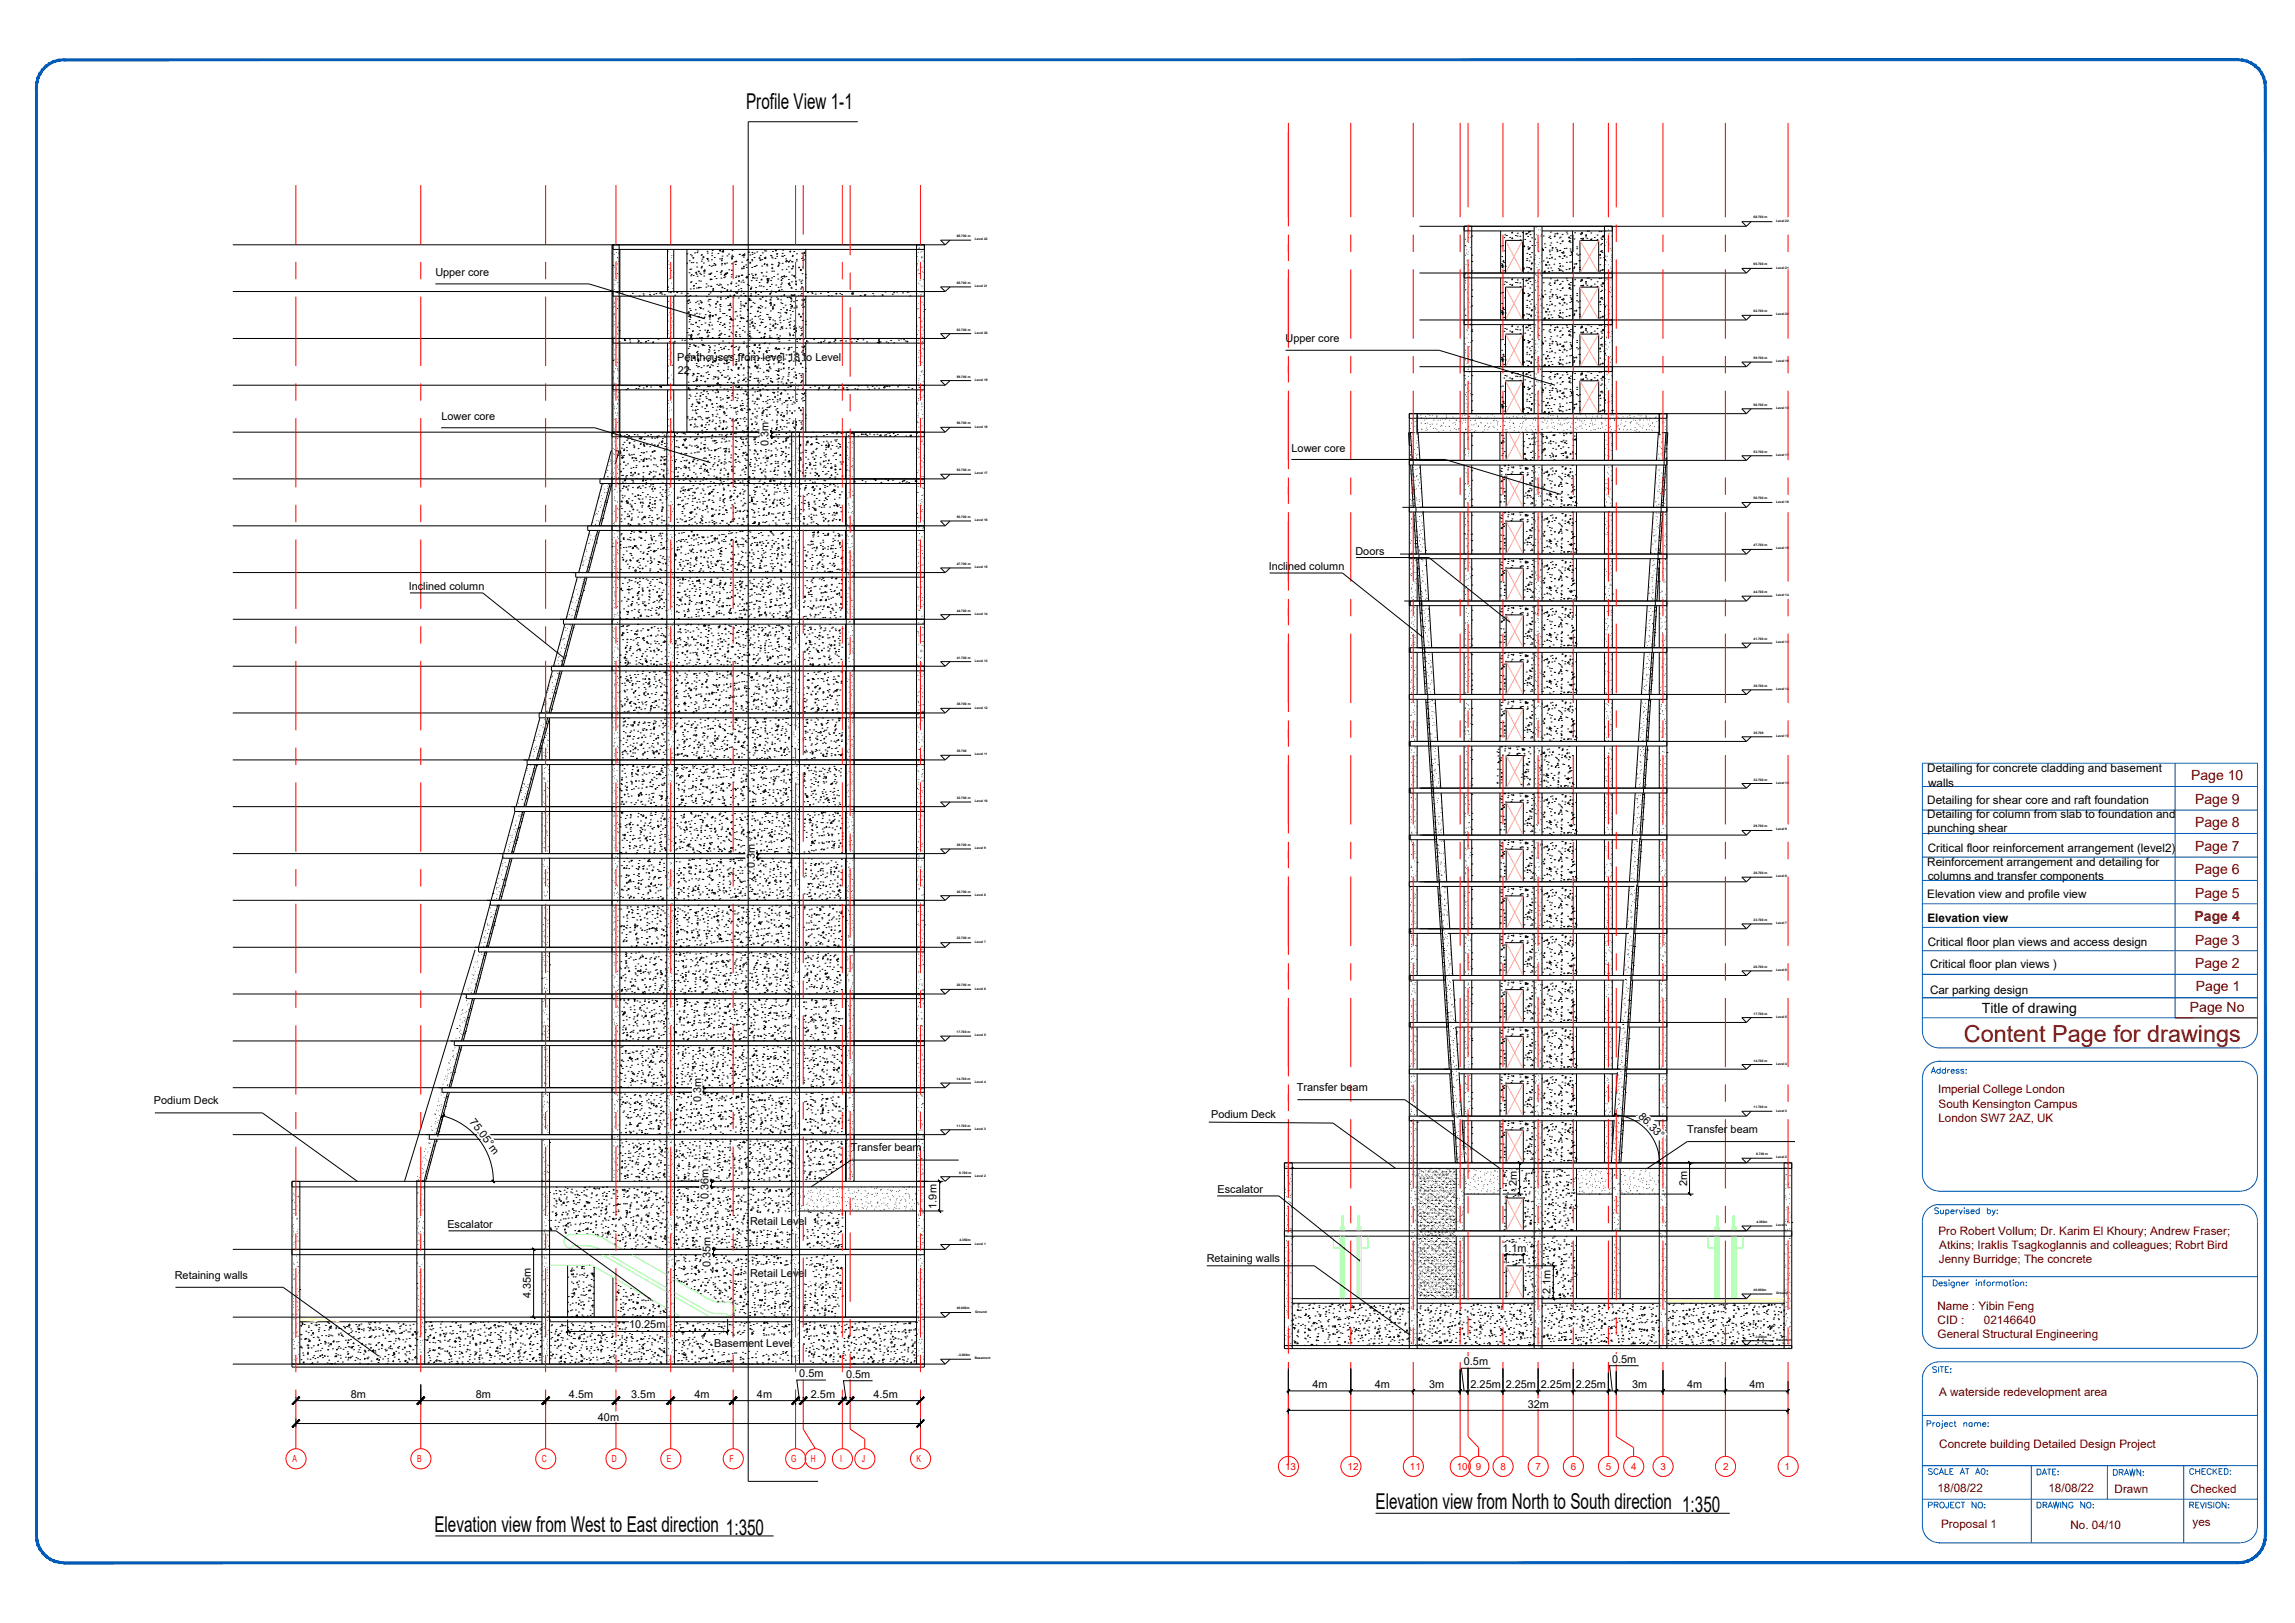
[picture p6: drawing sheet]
<svg xmlns="http://www.w3.org/2000/svg" width="420mm" height="297mm" viewBox="0 0 420 297" stroke-linecap="round" stroke-linejoin="round" font-family="sans-serif">
<defs><g id="words">
<text font-size="4.3" fill="#720000" x="359.5" y="190.7">Content Page for drawings</text>
<g font-size="4">
<text x="136.6" y="19.9">Profile View 1-1</text>
<text x="79.5" y="280.4">Elevation view from West to East direction 1:350</text>
<text x="251.8" y="276.2">Elevation view from North to South direction 1:350</text>
</g>
<g font-size="2.6" fill="#720000">
<text x="401.1" y="142.8">Page 10</text>
<text x="401.9" y="147.1">Page 9</text>
<text x="401.9" y="155.7">Page 7</text>
<text x="401.9" y="151.4">Page 8</text>
<text x="401.9" y="160">Page 6</text>
<text x="401.9" y="164.3">Page 5</text>
<text x="401.8" y="168.5">Page 4</text>
<text x="401.9" y="172.9">Page 3</text>
<text x="401.9" y="177.1">Page 2</text>
<text x="400.9" y="185.1">Page No</text>
<text x="402" y="181.5">Page 1</text>
</g>
<text font-size="2.6" x="362.8" y="185.3">Title of drawing</text>
<g font-size="2.1">
<text x="352.8" y="141.4">Detailing for concrete cladding and basement</text>
<text x="353" y="143.9">walls</text>
<text x="352.8" y="149.7">Detailing for column from slab to foundation and</text>
<text x="352.8" y="147.1">Detailing for shear core and raft foundation</text>
<text x="352.9" y="152.3">punching shear</text>
<text x="352.9" y="155.9">Critical floor reinforcement arrangement (level2)</text>
<text x="352.8" y="158.4">Reinforcement arrangement and detailing for</text>
<text x="352.9" y="161">columns and transfer components</text>
<text x="352.8" y="164.4">Elevation view and profile view</text>
<text x="352.9" y="168.8">Elevation view</text>
<text x="352.9" y="173.2">Critical floor plan views and access design</text>
<text x="353.3" y="177.2">Critical floor plan views )</text>
<text x="353.3" y="182">Car parking design</text>
</g>
<g font-size="2.1" fill="#720000">
<text x="354.8" y="200.1">Imperial College London</text>
<text x="354.9" y="202.7">South Kensington Campus</text>
<text x="354.9" y="205.3">London SW7 2AZ, UK</text>
<text x="354.9" y="226">Pro Robert Vollum; Dr. Karim El Khoury; Andrew Fraser;</text>
<text x="355" y="231.1">Jenny Burridge; The concrete</text>
<text x="355" y="228.6">Atkins; Iraklis Tsagkoglannis and colleagues; Robrt Bird</text>
<text x="354.7" y="239.8">Name : Yibin Feng</text>
<text x="354.7" y="242.4">CID :</text>
<text x="354.7" y="245">General Structural Engineering</text>
<text x="363.2" y="242.4">02146640</text>
<text x="355" y="255.5">A waterside redevelopment area</text>
<text x="355" y="265.1">Concrete building Detailed Design Project</text>
<text x="354.7" y="273">18/08/22</text>
<text x="375" y="273.1">18/08/22</text>
<text x="387.1" y="273.2">Drawn</text>
<text x="401" y="273.2">Checked</text>
<text x="355.4" y="279.6">Proposal 1</text>
<text x="379" y="279.8">No. 04/10</text>
<text x="401.4" y="279.3">yes</text>
</g>
<g font-size="2">
<text x="79.7" y="50.6">Upper core</text>
<text x="235.4" y="62.7">Upper core</text>
<text x="124" y="66.1">Penthouses from level 18 to Level</text>
<text x="124.1" y="68.5">22</text>
<text x="80.8" y="76.9">Lower core</text>
<text x="140.7" y="81.7" transform="rotate(-90 140.7 81.7)">0.3m</text>
<text x="236.5" y="82.7">Lower core</text>
<text x="248.1" y="101.5">Doors</text>
<text x="232.3" y="104.4">Inclined column</text>
<text x="74.8" y="108">Inclined column</text>
<text x="138.2" y="158.8" transform="rotate(-90 138.2 158.8)">0.3m</text>
<text x="28.2" y="202.1">Podium Deck</text>
<text x="128.3" y="201.7" transform="rotate(-90 128.3 201.7)">0.3m</text>
<text x="237.4" y="199.7">Transfer beam</text>
<text x="85.9" y="205.4" transform="rotate(53 85.9 205.4)">75.05°m</text>
<text x="221.7" y="204.6">Podium Deck</text>
<text x="299.9" y="204.4" transform="rotate(46 299.9 204.4)">86.33°</text>
<text x="308.8" y="207.3">Transfer beam</text>
<text x="155.8" y="210.7">Transfer beam</text>
<text x="129.7" y="219.4" transform="rotate(-90 129.7 219.4)">0.36m</text>
<text x="171.5" y="221.2" transform="rotate(-90 171.5 221.2)">1.9m</text>
<text x="222.9" y="218.4">Escalator</text>
<text x="277.7" y="217" transform="rotate(-90 277.7 217)">2m</text>
<text x="308.8" y="217" transform="rotate(-90 308.8 217)">2m</text>
<text x="81.9" y="224.7">Escalator</text>
<text x="137.3" y="224.2">Retail Level</text>
<text x="32" y="234">Retaining walls</text>
<text x="130.1" y="231.9" transform="rotate(-90 130.1 231.9)">0.35m</text>
<text x="137.3" y="233.7">Retail Level</text>
<text x="220.9" y="230.9">Retaining walls</text>
<text x="275.1" y="229.1">1.1m</text>
<text x="97.2" y="237.6" transform="rotate(-90 97.2 237.6)">4.35m</text>
<text x="283.9" y="236.9" transform="rotate(-90 283.9 236.9)">2.1m</text>
<text x="115.2" y="243.1">10.25m</text>
<text x="130.8" y="246.6">Basement Level</text>
<text x="268" y="249.9">0.5m</text>
<text x="295.1" y="249.4">0.5m</text>
<text x="64.2" y="255.8">8m</text>
<text x="87.1" y="255.8">8m</text>
<text x="104.2" y="255.8">4.5m</text>
<text x="115.6" y="255.8">3.5m</text>
<text x="127.2" y="255.9">4m</text>
<text x="138.6" y="255.9">4m</text>
<text x="146.3" y="252">0.5m</text>
<text x="148.4" y="255.8">2.5m</text>
<text x="154.9" y="252.2">0.5m</text>
<text x="159.9" y="255.8">4.5m</text>
<text x="240.3" y="254.1">4m</text>
<text x="251.7" y="254.1">4m</text>
<text x="261.6" y="254">3m</text>
<text x="269.2" y="254">2.25m</text>
<text x="275.7" y="254">2.25m</text>
<text x="279.7" y="257.6">32m</text>
<text x="282.1" y="254">2.25m</text>
<text x="288.5" y="254">2.25m</text>
<text x="298.8" y="254">3m</text>
<text x="308.8" y="254.1">4m</text>
<text x="320.3" y="254.1">4m</text>
<text x="109.5" y="260">40m</text>
</g>
<g font-size="1.8" fill="#f00">
<text x="53.6" y="267.6">A</text>
<text x="76.4" y="267.6">B</text>
<text x="99.2" y="267.6">C</text>
<text x="112" y="267.6">D</text>
<text x="122.1" y="267.6">E</text>
<text x="133.5" y="267.6">F</text>
<text x="144.9" y="267.6">G</text>
<text x="148.4" y="267.6">H</text>
<text x="153.8" y="267.6">I</text>
<text x="157.8" y="267.6">J</text>
<text x="167.8" y="267.6">K</text>
<text x="235.3" y="269.1">13</text>
<text x="246.7" y="269.1">12</text>
<text x="258.1" y="269.1">11</text>
<text x="266.7" y="269.1">10</text>
<text x="270.2" y="269.1">9</text>
<text x="274.7" y="269.1">8</text>
<text x="281.1" y="269.1">7</text>
<text x="287.6" y="269.1">6</text>
<text x="294" y="269.1">5</text>
<text x="298.6" y="269.1">4</text>
<text x="304" y="269.1">3</text>
<text x="315.5" y="269.1">2</text>
<text x="326.7" y="269.1">1</text>
</g>
<g font-size=".6">
<text x="321" y="40">68.700 m</text>
<text x="325.1" y="40.6">Level 22</text>
<text x="175.2" y="43.4">68.700 m</text>
<text x="178.5" y="44">Level 22</text>
<text x="175.2" y="52">65.700 m</text>
<text x="178.5" y="52.5">Level 21</text>
<text x="321" y="48.6">65.700 m</text>
<text x="325.1" y="49.2">Level 21</text>
<text x="321" y="57.1">62.700 m</text>
<text x="325.1" y="57.7">Level 20</text>
<text x="175.2" y="60.5">62.700 m</text>
<text x="178.5" y="61.1">Level 20</text>
<text x="321" y="65.7">59.700 m</text>
<text x="175.2" y="69.1">59.700 m</text>
<text x="178.5" y="69.7">Level 19</text>
<text x="325.1" y="66.3">Level 19</text>
<text x="175.2" y="77.7">56.700 m</text>
<text x="321" y="74.3">56.700 m</text>
<text x="325.1" y="74.9">Level 18</text>
<text x="178.5" y="78.2">Level 18</text>
<text x="321" y="82.9">53.700 m</text>
<text x="325.1" y="83.4">Level 17</text>
<text x="175.2" y="86.2">53.700 m</text>
<text x="178.5" y="86.8">Level 17</text>
<text x="175.2" y="94.8">50.700 m</text>
<text x="178.5" y="95.4">Level 16</text>
<text x="321" y="91.4">50.700 m</text>
<text x="325.1" y="92">Level 16</text>
<text x="321" y="100">47.700 m</text>
<text x="325.1" y="100.6">Level 15</text>
<text x="175.2" y="103.4">47.700 m</text>
<text x="178.5" y="103.9">Level 15</text>
<text x="175.2" y="111.9">44.700 m</text>
<text x="178.5" y="112.5">Level 14</text>
<text x="321" y="108.6">44.700 m</text>
<text x="325.1" y="109.1">Level 14</text>
<text x="321" y="117.1">41.700 m</text>
<text x="325.1" y="117.7">Level 13</text>
<text x="175.2" y="120.5">41.700 m</text>
<text x="178.5" y="121.1">Level 13</text>
<text x="321" y="125.7">38.700 m</text>
<text x="175.2" y="129.1">38.700 m</text>
<text x="178.5" y="129.7">Level 12</text>
<text x="325.1" y="126.3">Level 12</text>
<text x="175.2" y="137.6">35.700</text>
<text x="321" y="134.3">35.700</text>
<text x="325.1" y="134.8">Level 11</text>
<text x="178.5" y="138.2">Level 11</text>
<text x="321" y="142.8">32.700 m</text>
<text x="325.1" y="143.4">Level 10</text>
<text x="175.2" y="146.2">32.700 m</text>
<text x="178.5" y="146.8">Level 10</text>
<text x="175.2" y="154.8">29.700 m</text>
<text x="178.5" y="155.4">Level 9</text>
<text x="321" y="151.4">29.700 m</text>
<text x="325.1" y="152">Level 9</text>
<text x="321" y="160">26.700 m</text>
<text x="325.1" y="160.6">Level 8</text>
<text x="175.2" y="163.4">26.700 m</text>
<text x="178.5" y="164">Level 8</text>
<text x="175.2" y="171.9">23.700 m</text>
<text x="178.5" y="172.5">Level 7</text>
<text x="321" y="168.5">23.700 m</text>
<text x="325.1" y="169.1">Level 7</text>
<text x="321" y="177.1">20.700 m</text>
<text x="325.1" y="177.7">Level 6</text>
<text x="175.2" y="180.5">20.700 m</text>
<text x="178.5" y="181.1">Level 6</text>
<text x="321" y="185.7">17.700 m</text>
<text x="175.1" y="189.1">17.700 m</text>
<text x="178.5" y="189.7">Level 5</text>
<text x="325.1" y="186.3">Level 5</text>
<text x="175.1" y="197.7">14.700 m</text>
<text x="321" y="194.3">14.700 m</text>
<text x="325.1" y="194.8">Level 4</text>
<text x="178.5" y="198.2">Level 4</text>
<text x="321" y="202.8">11.700 m</text>
<text x="325.1" y="203.4">Level 3</text>
<text x="175.1" y="206.2">11.700 m</text>
<text x="178.5" y="206.8">Level 3</text>
<text x="175.6" y="214.8">8.700 m</text>
<text x="178.5" y="215.4">Level 2</text>
<text x="321.5" y="211.4">8.700 m</text>
<text x="325.1" y="212">Level 2</text>
<text x="175.7" y="227.2">4.350m</text>
<text x="178.5" y="227.8">Level 1</text>
<text x="321.5" y="223.8">4.350m</text>
<text x="325.1" y="224.4">Level 1</text>
<text x="175.2" y="239.6">±0.000m</text>
<text x="321" y="236.2">±0.000m</text>
<text x="325.1" y="236.8">Ground</text>
<text x="178.5" y="240.2">Ground</text>
<text x="321.3" y="244.8">-3.000m</text>
<text x="325.1" y="245.4">Basement</text>
<text x="175.4" y="248.2">-3.000m</text>
<text x="178.5" y="248.8">Basement</text>
</g>
</g></defs>
<!-- layer: 0 -->
<g fill="none" stroke="#000" stroke-width=".18">
<path d="M42.6 44.8h130.4M42.6 53.4h130.4M112 44.8v171.4M112.1 49h.1M112.1 46.4l-.1 .1M112.2 48.6h.1M112.2 44.8v34.3M112.2 53.2h.1M112.2 59.7h.1M112.2 45.6h57M112.2 54.2h57M112.3 56.2v.1"/>
<path d="M112.3 48.5l-.1 .1M112.3 57.5l.1 .1M112.4 51.2h.1M112.4 57.6h.1M112.4 46.6h.1M112.4 48.9h.1M112.4 53h.1M112.4 55.3h.1M112.4 59.4h.1M112.4 58.9h.1M112.5 55.5v.1M112.5 52.1l.1 .1"/>
<path d="M112.5 57.3v.1M112.6 56l-.1 .1M112.7 54.7v.1M112.7 50.1h-.1M112.7 51.3l.1 .1M112.7 58.1v.1M112.8 47.9v.1M112.8 49.2l.1 .1M112.9 50.9h-.1M112.9 46.2h-.1M112.9 50.5l.1 .1M113 47.2h.1"/>
<path d="M113 60h.1M113 48.3h.1M113 54.7h.1M113 50.1h.1M113 56.4h.1M113 47.1l.1 .1M113.1 56.4v.1M113.1 51.7h.1M113.1 59.7v.1M113.1 55v.1M113.2 59.1v.1M113.2 46.3l.1 .1"/>
<path d="M113.3 52.3h.1M113.3 47.8v.1M113.4 44.8v34.3M113.4 55.9h-.1M113.5 45.6v7.8M113.5 54.2v7.7M122.2 52.6h.1M122.2 45.6v7.8M122.2 54.2v7.7M122.3 46h.1M122.3 52.4h.1M122.3 58.8h.1"/>
<path d="M122.3 47.8h.1M122.3 51.2h.1M122.3 57.6h.1M122.3 55.1l.1 .1M122.4 53l-.1 .1M122.5 48.4h.1M122.5 56.4h-.1M122.5 55.1h.1M122.6 50.9l.1 .1M122.6 49.1v.1M122.7 57.2h-.1M122.8 58.2v.1"/>
<path d="M122.8 59.5l.1 .1M122.8 49.9v.1M122.9 51.8h.1M122.9 58.2h.1M122.9 47.2h.1M122.9 49.5h.1M122.9 55.9h.1M122.9 60h.1M122.9 46.8h.1M123 57.4v.1M123 50.7v.1M123.1 58.7l-.1 .1"/>
<path d="M123.1 55.3l.1 .1M123.2 52.8h-.1M123.2 56.6l.1 .1M123.3 53.2v.1M123.3 46.8l-.1 .1M123.3 49.8v.1M123.3 59.5v.1M123.3 54.9h.1M123.3 45.6v7.8M123.3 54.2v7.7M147.5 45.6v7.8M147.5 54.2v7.7"/>
<path d="M167.8 44.8v204.9M167.8 53.7v.1M167.8 50.3l.1 .1M167.8 54.4v.1M167.9 46.9v.1M167.9 59.7h.1M167.9 48.4v.1M168 48.2v.1M168 56.5l-.1 .1M168 49.5l.1 .1M168.1 46.1v.1M168.1 49.2v.1"/>
<path d="M168.1 55.5l.1 .1M168.2 51.8h.1M168.2 58.2h.1M168.2 47.8h.1M168.2 50.1h.1M168.2 56.4h.1M168.2 45.4h.1M168.2 54.1h.1M168.3 58.1h.1M168.3 45.4h.1M168.3 50v.1M168.4 51.3l.1 .1"/>
<path d="M168.4 53.4l-.1 .1M168.5 52.1l-.1 .1M168.6 53.9v.1M168.6 58.9h.1M168.6 46.1v.1M168.6 54.2v.1M168.7 47.1v.1M168.7 46h.2M168.7 52.4h.2M168.7 58.8h.2M168.7 47.2h.2M168.7 60h.2"/>
<path d="M168.7 48.9h.2M168.7 55.3h.2M168.7 53.6h.2M168.8 59.7h.1M168.8 46.9v.1M168.9 49.7v.1M169 57l.1 .1M169 47.7v.1M169.1 55.8l-.1 .1M169.1 51.1l-.1 .1M169.1 45.6h.1M169.1 58.3v.1"/>
<path d="M169.1 49.8v.1M169.2 59.6v.1M169.2 56.7h.1M169.2 44.8v205.4h-115.7v-34h116.5M259.9 41.4h59.8M259.9 50h59.8M259.9 58.6h59.8M268 41.4v34.3M268 52.5l.1 .1M268 42.3h12.9M268 50.9h12.9M268 59.4h12.9"/>
<path d="M268.1 49.2h.1M268.1 48.8v.1M268.2 56.8l-.1 .1M268.2 52.2l-.1 .1M268.2 50.5l.1 .1M268.3 50.9h-.1M268.3 44.9h.1M268.3 51.3h.1M268.3 57.7h.1M268.3 43.8h.1M268.3 46.7h.1M268.3 50.2h.1"/>
<path d="M268.3 53.1h.1M268.3 56.6h.1M268.3 59.5h.1M268.3 51.7v.1M268.3 44.9v.1M268.3 48.4l.1 .1M268.4 45v.1M268.4 57.8h.1M268.4 57.6l-.1 .1M268.4 53l-.1 .1M268.5 46.3v.1M268.5 47.6l.1 .1"/>
<path d="M268.5 45.7v.1M268.6 44.2v.1M268.6 58.4l-.1 .1M268.6 53.6l.1 .1M268.7 42.1l.1 .1M268.8 46.5l-.1 .1M268.8 56.1v.1M268.8 43.4v.1M268.8 54.5v.1M268.8 44.4h.1M268.8 50.8h.1M268.8 57.1h.1"/>
<path d="M268.8 42.1h.1M268.8 46.1h.1M268.8 48.4h.1M268.8 52.5h.1M268.8 54.8h.1M268.8 58.9h.1M268.8 49.9h.1M268.9 48.6l-.1 .1M268.9 49.4l.1 .1M269 55.3v.1M269 42.6v.1M269.1 52h.1"/>
<path d="M269.1 50.6l-.1 .1M269.2 45.2v.1M269.2 59.2l.1 .1M269.2 56.1v.1M269.2 43.4h.1M269.3 59.5l-.1 .1M269.4 47.8v.1M269.4 58.2l-.1 .1M269.4 41.5h.1M269.4 47.9h.1M269.4 54.2h.1M269.4 43.2h.1"/>
<path d="M269.4 46.7h.1M269.4 49.6h.1M269.4 53.1h.1M269.4 56h.1M269.4 59.5h.1M269.4 41.4v34.3M269.4 44.2v.1M274.7 42.3v7.7M274.7 50.9v7.7M274.7 59.4v7.7M275.6 52.5h3.2v6.1M275.6 44h3.2v6"/>
<path d="M278.9 42.3v7.7M278.9 50.9v7.7M278.9 59.4v7.7M280.9 41.4v34.3M280.9 44.6h.1M280.9 45.8l.1 .1M281 47.5l-.1 .1M281 42.8l-.1 .1M281 59.8v.1M281 47.1v.1M281 44.9h.2M281 51.3h.2"/>
<path d="M281 57.7h.2M281 43.8h.2M281 46.7h.2M281 50.2h.2M281 53.1h.2M281 56.6h.2M281 59.5h.2M281.1 43.7v.1M281.1 53.1h.1M281.2 48.3l-.1 .1M281.2 41.6v.1M281.2 56.3l-.1 .1"/>
<path d="M281.2 51.7h.1M281.2 55.7l.1 .1M281.3 42.9v.1M281.3 50.3l-.1 .1M281.4 48.9v.1M281.4 44.4l-.1 .1M281.4 57.1l-.1 .1M281.4 52.4v.1M281.5 51.5l.1 .1M281.6 45.2l-.1 .1M281.6 44.7l.1 .1M281.6 44.4h.1"/>
<path d="M281.6 50.8h.1M281.6 57.1h.1M281.6 42.1h.1M281.6 46.1h.1M281.6 48.4h.1M281.6 52.5h.1M281.6 54.8h.1M281.6 58.9h.1M281.6 57.9l-.1 .1M281.7 58.8l.1 .1M281.8 45.9v.1M281.8 47.3v.1"/>
<path d="M281.8 54v.1M281.9 49.3l-.1 .1M281.9 58l.1 .1M281.9 48.1h.1M282 54.6v.1M282.1 43.2h.1M282.1 55.9v.1M282.1 54.8l-.1 .1M282.1 42.1h-.1M282.1 50.1v.1M282.1 57.2h.1M282.2 53.8v.1"/>
<path d="M282.2 41.5h.1M282.2 47.9h.1M282.2 54.2h.1M282.2 43.2h.1M282.2 46.7h.1M282.2 49.6h.1M282.2 53.1h.1M282.2 56h.1M282.2 59.5h.1M282.2 50.4l.1 .1M282.3 55.6l-.1 .1M282.3 42.9h-.1"/>
<path d="M282.3 41.4v34.3M282.3 59v.1M282.3 42.3h12.9M282.3 50.9h12.9M282.3 59.4h12.9M287.9 42.3v7.7M287.9 50.9v7.7M287.9 59.4v7.7M289.2 50v-6h3.5v6M289.2 58.6v-6.1h3.5v6.1M293.7 55.2l.1 .1M293.7 42.5h.1"/>
<path d="M293.7 41.4v34.3M293.8 58.9l-.1 .1M293.8 46.2h-.1M293.8 41.5h-.1M293.8 44.9h.1M293.8 51.3h.1M293.8 57.7h.1M293.8 43.8h.1M293.8 46.7h.1M293.8 50.2h.1M293.8 53.1h.1M293.8 56.6h.1"/>
<path d="M293.8 59.5h.1M293.8 48.4l.1 .1M293.8 54.2l-.1 .1M294 51v.1M294 59.7l-.1 .1M294 47h-.1M294 42.3h-.1M294.1 44.3h.1M294.2 58.3h.1M294.2 47.7v.1M294.2 55.8v.1M294.2 46.8l.1 .1"/>
<path d="M294.2 59.6l.1 .1M294.2 51.1v.1M294.3 49.8v.1M294.4 57.5h.1M294.4 44.4h.1M294.4 50.8h.1M294.4 57.1h.1M294.4 42.1h.1M294.4 46.1h.1M294.4 48.4h.1M294.4 52.5h.1M294.4 54.8h.1"/>
<path d="M294.4 58.9h.1M294.4 54.1l.1 .1M294.4 43.9v.1M294.5 56.6l-.1 .1M294.5 51.9l-.1 .1M294.5 55.4v.1M294.5 42.6l.1 .1M294.6 56.7v.1M294.6 53.3l.1 .1M294.6 44.6v.1M294.7 57.4l-.1 .1M294.7 49.9l.1 .1"/>
<path d="M294.8 51.2v.1M294.8 59.5v.1M294.8 45.4v.1M294.8 52.5l.1 .1M294.9 53.5l-.1 .1M294.9 49.1l.1 .1M294.9 48.8v.1M295 45.7v.1M295 58.5v.1M295 47.5l-.1 .1M295 41.5h.1M295 47.9h.1"/>
<path d="M295 54.2h.1M295 43.2h.1M295 46.7h.1M295 49.6h.1M295 53.1h.1M295 56h.1M295 59.5h.1M295 47l.1 .1M295.1 54.3l-.1 .1M295.1 41.5l-.1 .1M295.1 49.6v.1M295.1 48.3l.1 .1"/>
<path d="M295.2 41.4v34.3M42.6 79.1h130.4M42.6 70.5h130.4M42.6 61.9h130.4M112 61.7l.1 .1M112 79.9h57.2M112.1 75.7l.1 .1M112.1 63l.1 .1M112.2 79.9l-.1 .1M112.2 66h.1M112.2 71.3h57M112.2 62.8h57"/>
<path d="M112.3 69v.1M112.3 65.9l-.1 .1M112.3 74l-.1 .1M112.3 69.3v.1M112.4 71.6v.1M112.4 68l-.1 .1M112.4 64h.1M112.4 70.4h.1M112.4 76.8h.1M112.4 61.7h.1M112.4 65.8h.1M112.4 68.1h.1"/>
<path d="M112.4 72.2h.1M112.4 74.4h.1M112.4 78.5h.1M112.5 64.8l.1 .1M112.5 74.8h-.1M112.5 70.1v.1M112.6 78.8v.1M112.7 67.4v.1M112.7 62.8l-.1 .1M112.7 75.5l-.1 .1M112.8 78.1v.1M112.8 60.6v.1"/>
<path d="M112.8 78.9l-.1 .1M112.8 77.7h.1M112.8 74.7l.1 .1M112.9 63.6l-.1 .1M112.9 63.2l.1 .1M112.9 76h.1M112.9 71.6v.1M113 66.3h.1M113 72.7h.1M113 61.1h.1M113 67.5h.1M113 73.9h.1"/>
<path d="M113 62.8h.1M113 69.2h.1M113 75.6h.1M113 77.3l.1 .1M113 67l-.1 .1M113 79.7l-.1 .1M113 65.7v.1M113.1 73.9v.1M113.1 70.5h.1M113.1 72.4v.1M113.2 71.8v.1M113.2 67.8l-.1 .1"/>
<path d="M113.3 73.1v.1M113.3 69.7h.1M113.4 60.5h.1M113.4 73.3h-.1M113.4 60.5l-.1 .1M113.4 66.3v.1M113.4 76.6v.1M113.4 67.6l.1 .1M113.5 62.8v7.7M113.5 71.3v144.9M113.5 75.4h-.1M122.1 79.1v170.6"/>
<path d="M122.2 70h.1M122.2 62.8v7.7M122.2 71.3v7.8M122.2 79.3l.1 .1M122.2 68.3v.1M122.2 66.6h.1M122.3 65.2h.1M122.3 71.6h.1M122.3 77.9h.1M122.3 60.5h.1M122.3 64h.1M122.3 66.9h.1"/>
<path d="M122.3 70.4h.1M122.3 73.3h.1M122.3 76.8h.1M122.3 79.7h.1M122.3 67v.1M122.3 67.9l.1 .1M122.4 69.1l.1 .1M122.4 73.8v.1M122.4 61.1h.1M122.5 65.8h.1M122.5 69.1l-.1 .1M122.5 75.2h.1"/>
<path d="M122.6 63.7v.1M122.6 74.6h.1M122.6 61.8v.1M122.7 77.7v.1M122.7 65v.1M122.7 61.6l.1 .1M122.7 77.9v.1M122.8 76.7v.1M122.9 66l-.1 .1M122.9 64.6h.1M122.9 77.4h.1M122.9 66.3h.1"/>
<path d="M122.9 68.6h.1M122.9 72.7h.1M122.9 75h.1M122.9 78.8h.1M122.9 73.5l.1 .1M122.9 60.8l.1 .1M123 64.7l-.1 .1M123 66.8l.1 .1M123.1 71.5l-.1 .1M123.1 66.8l-.1 .1M123.2 69.4h.1M123.3 72.3v.1"/>
<path d="M123.3 75.7h.1M123.3 62.8v7.7M123.3 71.3v7.8M123.4 79.7h.1M123.5 79.1v170.6M144.9 79.1v170.6M145.2 79.6v.1M145.7 79.2v.1M146.1 79.7h.1M146.4 79.1v170.6M147.5 62.8v7.7M147.5 71.3v7.8"/>
<path d="M154.8 79.9v7.7M154.9 79.1v137.1M155.3 79.7v.1M155.4 79.7h.1M156.4 79.1v137.1M167.8 79.3h.1M167.9 77.1v.1M167.9 73.7l.1 .1M168 73.9l-.1 .1M168 61.2l-.1 .1M168 77.3v.1M168 75v.1"/>
<path d="M168 62.2l.1 .1M168.1 76.3v.1M168.1 76l-.1 .1M168.1 72.9l.1 .1M168.2 64.6h.1M168.2 77.4h.1M168.2 60.5h.1M168.2 66.9h.1M168.2 73.3h.1M168.2 62.8h.1M168.2 69.2h.1M168.2 75.6h.1"/>
<path d="M168.2 79.7h.1M168.2 70l-.1 .1M168.2 71h.1M168.2 62h-.1M168.2 78.1v.1M168.2 69.5l.1 .1M168.2 65.3v.1M168.3 70.8h.1M168.3 64.1h.1M168.4 72.1v.1M168.4 68.7l.1 .1M168.4 66.1v.1"/>
<path d="M168.5 65.4h.1M168.5 78.1v.1M168.6 66.6v.1M168.6 71.6v.1M168.6 79.7v.1M168.6 68h.1M168.7 64.6v.1M168.7 75l-.1 .1M168.7 65.2h.2M168.7 71.6h.2M168.7 77.9h.2M168.7 66.3h.2"/>
<path d="M168.7 72.7h.2M168.7 61.7h.2M168.7 68.1h.2M168.7 74.4h.2M168.7 73.9l.1 .1M168.8 61.2v.1M168.8 73.7l-.1 .1M168.8 62.5h.1M168.9 67.7l-.1 .1M168.9 63l-.1 .1M168.9 76.5v.1M168.9 63.8v.1"/>
<path d="M168.9 75.8v.1M168.9 61.7v.1M169 60.4v.1M169 69.7l.1 .1M169.1 68.5l-.1 .1M169.1 63.9h-.1M169.1 72.3l.1 .1M258 79.6v.1M258 79.2h-.1l.1 2.3M258 76.6h47.2M258 77.8v.1M258.2 79.2h.1"/>
<path d="M258.2 79.2h.9M258.2 78.4v.1M258.2 79.2l.4 5.1M258.3 79.9h.1M258.4 77.4h.1M258.6 76.8v.1M258.7 79.4h.1M259 78h.1M259.1 77.1v.1M259.2 79.1l.1 .1M259.3 77.9v.1M259.3 75.7l.1 .1"/>
<path d="M259.4 77v.1M259.4 75.7v3.9M259.4 79.2h.2l.4 5.1M259.4 78.3l.1 .1M259.4 79.1h44.4M259.5 78.7v.1M259.6 78.6h.1M259.6 76.3h.1M259.6 79.9h.1M259.9 67.1h59.8M260.1 75.9v.1M260.1 77.4h.2"/>
<path d="M260.2 76.4v.1M260.3 78.5h.1M260.7 76.9h.1M260.9 77.5v.1M261 77.4v.1M261 76.2v.1M261.1 78.7v.1M261.1 78.3v.1M261.2 76.6v.1M261.3 77.4h.1M261.3 78.6h.1M261.4 75.8v.1"/>
<path d="M261.8 77.7h.1M261.8 76h-.1M261.9 78h.1M262.2 76v.1M262.2 77.6v.1M262.5 76.9h.1M262.5 78.3l-.1 .1M262.8 78.4l.1 .1M263 76.3h.1M263 78.6h.1M263 77.6l.1 .1M263.1 76l-.1 .1"/>
<path d="M263.3 76.8v.1M263.4 78.9v.1M263.6 78h.1M263.6 76.9h.1M263.8 77.8l.1 .1M264 77.9v.1M264.1 76.6v.1M264.2 77.4h.1M264.2 78.7v.1M264.6 76.7v.1M264.7 78v.1M264.8 76.3h.1"/>
<path d="M264.8 75.9v.1M264.9 76.4l-.1 .1M265.3 78v.1M265.4 78h.1M265.4 76.9v.1M265.5 78.8v.1M266 77.4h.1M266 76.3h.1M266 75.7l-.1 .1M266.2 76.5l-.1 .1M266.2 78.4l.1 .1M266.4 77.3l-.1 .1"/>
<path d="M266.4 77.6l.1 .1M266.5 76.9h.1M266.5 78.6h.1M266.6 76.8l.1 .1M267 78.6l.1 .1M267.1 78.4v.1M267.2 77.1h.1M267.4 77.1h.1M267.7 77.4h.1M267.8 76.1l-.1 .1M268 76.8v.1M268 68.8h.1"/>
<path d="M268 79.1v5.2M268 68h12.9M268.1 61.9l.1 .1M268.1 79.3l.1 .1M268.2 69.6l-.1 .1M268.2 64.9l-.1 .1M268.2 76h.1M268.3 70.5h.1M268.3 64.5v.1M268.3 64.1h.1M268.3 63h.1M268.3 65.8h.1"/>
<path d="M268.3 69.3h.1M268.3 72.2h.1M268.3 76.9h.1M268.3 77.3v.1M268.3 78.5v.1M268.4 75.2h.1M268.4 70.4l-.1 .1M268.4 71.8l.1 .1M268.4 73.8h.1M268.4 78.5h.1M268.5 60.3l.1 .1M268.5 73.1v.1"/>
<path d="M268.5 72.5v.1M268.6 74.4h.1M268.6 66.5l-.1 .1M268.6 74.6h.1M268.6 71l.1 .1M268.6 61.8v.1M268.6 79.2v.1M268.7 67.6l.1 .1M268.7 60.5v.1M268.8 68.9v.1M268.8 67.3v.1M268.8 70.2l.1 .1"/>
<path d="M268.8 63.5h.1M268.8 69.9h.1M268.8 61.2h.1M268.8 65.2h.1M268.8 67.6h.1M268.8 71.6h.1M268.8 74h.1M268.8 62.6v.1M268.8 78h.1M268.8 76.3h.1M268.9 66.8l.1 .1M269 63.4v.1"/>
<path d="M269 76.2v.1M269 68.1v.1M269.1 64.7v.1M269.1 76.1l-.1 .1M269.1 71.5v.1M269.1 78.8h.1M269.1 66l.1 .1M269.2 62.6v.1M269.2 70.2h-.1M269.2 72l.1 .1M269.3 64.2l-.1 .1M269.3 76.9l-.1 .1"/>
<path d="M269.3 60.6h.1M269.3 72.3v.1M269.4 74.6v.1M269.4 61.8v.1M269.4 60.6h.1M269.4 67h.1M269.4 73.4h.1M269.4 62.4h.1M269.4 65.8h.1M269.4 68.8h.1M269.4 72.2h.1M269.4 75.1h.1"/>
<path d="M269.4 60.4h.1M269.4 79.8h.1M269.4 79.1v5.2M269.4 78.6h.1M269.5 77.7l-.1 .1M269.8 77.7l.1 .1M269.9 79v.1M270.1 76.9v.1M270.2 78.8v.1M270.2 76.1l.1 .1M270.3 77.5l-.1 .1M270.6 78h.1"/>
<path d="M270.6 76.3h.1M270.6 77.9l.1 .1M270.9 76.5l-.1 .1M271 76.3l.1 .1M271.1 77.3l-.1 .1M271.2 77.4h.1M271.5 78.9v.1M271.7 78.6l.1 .1M271.8 78h.1M271.9 76.5v.1M271.9 77.8l.1 .1M272.1 76.6v.1"/>
<path d="M272.4 77.4l-.1 .1M272.4 78.6h.1M272.4 76.3h.1M272.6 78.2h-.1M272.7 78v.1M272.9 77.4h.1M273.2 75.9v.1M273.4 77.9l-.1 .1M273.4 76.9l.1 .1M273.5 78.2v.1M273.5 76.9h.1M273.6 76.2h.1"/>
<path d="M274 77l-.1 .1M274 75.7h.1M274.1 77.4h.1M274.1 78.6h.1M274.2 77.7l-.1 .1M274.2 77.1l.1 .1M274.6 79.1v5.2M274.6 78h.2M274.7 68v7.7M275.1 78.7l.1 .1M275.2 76.9h.1M275.3 77l-.1 .1"/>
<path d="M275.3 77.9h.1M275.4 75.8l.1 .1M275.5 77.8l-.1 .1M275.5 77.1h.1M275.6 67.1v-6h3.2v6M275.6 75.7v-6h3.2v6M275.7 78.6l-.1 .1M275.7 79.1v5.2M275.8 78.6h.1M275.8 76.3h.1M275.9 78.9v.1M276.3 77.3v.1"/>
<path d="M276.3 76.3v.1M276.4 78h.1M276.4 76.9h.1M276.5 78.4l-.1 .1M277 77.4h.1M277 76.2l.1 .1M277.1 77.4l-.1 .1M277.1 77.5v.1M277.1 76.1v.1M277.2 78.8v.1M277.3 78.2l-.1 .1M277.6 76.3h.1"/>
<path d="M277.8 76.4l.1 .1M277.9 75.9v.1M278 79v.1M278.2 78h.1M278.4 77.5l-.1 .1M278.6 78.3l-.1 .1M278.7 77.4h.1M278.7 76.3h.1M278.7 77.9l.1 .1M278.8 79.1h.1M278.9 68v7.7M278.9 79.1v5.2"/>
<path d="M278.9 77.1l.1 .1M279.1 76.3l.1 .1M279.2 76h.1M279.3 76.9h.1M279.3 78.6h.1M279.4 76.8h.1M279.5 78.2h.1M279.6 78.8l-.1 .1M279.9 76.6h.1M280.1 77.9h.1M280.2 76.6h.1M280.4 78.6l-.1 .1"/>
<path d="M280.5 77.4h.1M280.6 78.8v.1M280.7 76.8h.1M280.8 78.1v.1M280.9 74.3h.1M280.9 71.3l.1 .1M281 72.6v.1M281 60.2l-.1 .1M281 63.6v.1M281 68.3v.1M281 70.5h.2M281 64.1h.2"/>
<path d="M281 63h.2M281 65.8h.2M281 69.3h.2M281 72.2h.2M281 73.9l.1 .1M281 76.3v.1M281 76.9h.2M281 78.6h.2M281.1 62.3l-.1 .1M281.1 70.5l.1 .1M281.2 67.1v.1M281.2 64.4v.1"/>
<path d="M281.2 80l-.1 .1M281.2 69.1h.1M281.2 79.3l.1 .1M281.2 68.4l.1 .1M281.3 69.7l.1 .1M281.4 66.3v.1M281.4 75.7h.1M281.4 62.9l.1 .1M281.4 69.9h.1M281.5 73.3h-.1M281.5 77.9l-.1 .1M281.5 64.2v.1"/>
<path d="M281.5 71.9v.1M281.6 65.5v.1M281.6 78.3v.1M281.6 63.5h.1M281.6 69.9h.1M281.6 61.2h.1M281.6 65.2h.1M281.6 67.6h.1M281.6 71.6h.1M281.6 74h.1M281.6 62.2h.1M281.6 66v.1"/>
<path d="M281.6 78h.1M281.6 76.3h.1M281.7 71.5v.1M281.7 74.1h-.1M281.7 61.3l-.1 .1M281.7 78.7l-.1 .1M281.8 60l-.1 .1M281.8 60v.1M281.8 74.1l.1 .1M281.8 61.4h.1M281.8 66.8v.1M281.9 62.1l-.1 .1"/>
<path d="M282 67.3v.1M282.1 75.7h.1M282.1 79.5v.1M282.1 69.9l.1 .1M282.1 67.6l-.1 .1M282.1 75.6v.1M282.1 71h.1M282.2 63.1l.1 .1M282.2 79.6h.1M282.2 60.6h.1M282.2 67h.1M282.2 73.4h.1"/>
<path d="M282.2 62.4h.1M282.2 65.8h.1M282.2 68.8h.1M282.2 72.2h.1M282.2 75.1h.1M282.2 69.7h.1M282.2 78.6h.1M282.3 79.3h-.1M282.3 71.8h.1M282.3 63.7v.1M282.3 77.2v.1M282.3 68h12.9"/>
<path d="M282.3 76.4v.1M282.3 78.5l.1 .1M282.5 76.4l.1 .1M282.5 77.2v.1M282.8 76.9h.1M283.1 77.4v.1M283.2 78.3v.1M283.3 77v.1M283.4 78h.1M283.4 76.3h.1M283.4 79.1h.1M283.5 75.8v.1"/>
<path d="M283.9 76v.1M284 77.4h.1M284 78.9v.1M284.1 76.8v.1M284.2 78.1v.1M284.3 76v.1M284.4 77.3v.1M284.6 78h.1M284.6 78.4l-.1 .1M285.1 78.6h.1M285.1 76.3h.1M285.2 77.5v.1"/>
<path d="M285.2 76.1l-.1 .1M285.4 76.8v.1M285.7 77.7h-.1M285.7 77.4h.1M285.9 76.5v.1M285.9 77.7l.1 .1M286 79.1h.1M286.1 75.7h.1M286.3 76.9h.1M286.3 78.8h.1M286.4 77.4v.1M286.7 76.7v.1"/>
<path d="M286.8 77.4h.2M286.8 78.6h.2M287 76.4v.1M287.2 77.2v.1M287.4 78h.1M287.6 78.2h.1M287.6 78.8v.1M287.8 77.4v.1M287.9 68v7.7M288 76.6v.1M288 76.9h.1M288.3 76.5l-.1 .1"/>
<path d="M288.4 78.4v.1M288.5 77.3l-.1 .1M288.6 79.1v5.2M288.6 78.6h.1M288.6 76.3h.1M288.7 78.1v.1M288.8 76.8v.1M289.2 78h.1M289.2 76.9h.1M289.2 67.1v-6h3.5v6M289.2 75.7v-6h3.5v6M289.4 75.8l-.1 .1"/>
<path d="M289.4 79.1h.1M289.5 75.7v.1M289.5 77.9v.1M289.5 77l.1 .1M289.6 78.3l.1 .1M289.8 77.4h.1M290.1 76.9v.1M290.3 75.9v.1M290.3 77.7v.1M290.4 76.3h.1M290.4 78.5l.1 .1M290.9 78h.1"/>
<path d="M291.2 77.4v.1M291.2 78.8h.1M291.4 76.6v.1M291.4 77v.1M291.5 77.4h.1M291.5 76.3h.1M291.6 75.9h.1M291.6 77.7v.1M291.8 78.5v.1M292 77.7h.1M292.1 76.9h.1M292.1 78.6h.1"/>
<path d="M292.4 76.1v.1M292.5 76.3h-.1M292.6 78.3v.1M293 78.4l.1 .1M293.1 76.3l.1 .1M293.2 77.3l-.1 .1M293.2 77.4h.2M293.2 77.6l.1 .1M293.3 76l-.1 .1M293.4 78.1v.1M293.7 68h.1M293.7 79.1v5.2"/>
<path d="M293.8 69.2l.1 .1M293.8 71.6l-.1 .1M293.8 70.5h.1M293.8 64.1h.1M293.8 63h.1M293.8 72.2h.1M293.8 79.7v.1M293.8 76.9h.1M293.8 78.6h.1M293.9 75.2v.1M293.9 75l-.1 .1M293.9 65.8v.1"/>
<path d="M293.9 62.5h.1M293.9 73.7v.1M294 63.8h.1M294 65l.1 .1M294 67.7v.1M294 63.1v.1M294 77.8l.1 .1M294.1 75.8l-.1 .1M294.1 61.7h.1M294.1 61.8v.1M294.2 71v.1M294.2 68.6h.1"/>
<path d="M294.2 63.9h.1M294.3 73.6v.1M294.3 60.8l.1 .1M294.4 63.5h.1M294.4 69.9h.1M294.4 61.2h.1M294.4 65.2h.1M294.4 67.6h.1M294.4 71.6h.1M294.4 74h.1M294.4 66.9h.1M294.4 78h.1"/>
<path d="M294.4 76.3h.1M294.5 69.4h-.1M294.5 72.7v.1M294.5 77.4v.1M294.6 71.4l-.1 .1M294.6 69.4v.1M294.7 62.7l.1 .1M294.7 73.5v.1M294.7 65.5h-.1M294.7 60.8h.1M294.7 78.2v.1M294.8 76.7v.1"/>
<path d="M294.8 65.2l.1 .1M294.8 78l.1 .1M294.9 66.3l-.1 .1M294.9 79.3l.1 .1M294.9 61.6v.1M294.9 79v.1M295 75.9v.1M295 60.6h.1M295 67h.1M295 73.4h.1M295 62.4h.1M295 65.8h.1"/>
<path d="M295 68.8h.1M295 72.2h.1M295 75.1h.1M295 72.5v.1M295 78.6h.1M295 79.8h.1M295.1 61.1h.1M295.1 73.8v.1M295.1 67l-.1 .1M295.1 75.1v.1M295.2 75.1h.1M295.2 79.1v5.2"/>
<path d="M295.2 70.4l-.1 .1M295.3 75.9v.1M295.6 76.9h.1M295.6 76.9v.1M295.6 76.7l-.1 .1M295.7 78.8l-.1 .1M296.1 78h.1M296.1 76.3h.1M296.3 77.8l-.1 .1M296.4 76.5l-.1 .1M296.4 78.4v.1M296.5 78.6l-.1 .1"/>
<path d="M296.6 77.7h.1M296.7 77.4h.1M296.8 76.8l.1 .1M297.2 76.3h-.1M297.2 78.6l.1 .1M297.3 78h.1M297.6 77.9h-.1M297.6 77.1h.1M297.8 78.7h.1M297.9 78.6h.1M297.9 76.3h.1M298.4 76h.1"/>
<path d="M298.4 77.3l.1 .1M298.5 77.4h.1M298.5 76.3l-.1 .1M298.5 78.5l.1 .1M298.7 77.1l-.1 .1M299.1 76.9h.1M299.2 76.2v.1M299.3 78.8h.1M299.4 78.2l-.1 .1M299.5 76.9l-.1 .1M299.6 79l-.1 .1M299.6 77.4h.1"/>
<path d="M299.6 78.6h.1M300 77.7v.1M300 75.9v.1M300.1 79v.1M300.2 78h.1M300.2 76.9l.1 .1M300.3 76.7l-.1 .1M300.4 76.1l.1 .1M300.7 78.3l-.1 .1M300.8 76.9h.1M300.8 77.9v.1M300.9 79.1h.1"/>
<path d="M301.2 76.3l.1 .1M301.4 78.6h.1M301.4 76.3h.1M301.4 76l-.1 .1M301.6 76.8l-.1 .1M301.8 77.6l-.1 .1M301.9 78.6v.1M301.9 78h.1M301.9 76.9h.1M302 76.5l.1 .1M302.1 77.8l.1 .1M302.5 78.7l-.1 .1"/>
<path d="M302.5 77.4h.1M302.9 78v.1M303.1 76.3h.1M303.1 76.4v.1M303.3 77.1v.1M303.6 76.9v.1M303.7 80h.1M303.7 78h.1M303.7 78.2v.1M303.8 79.6h.1M303.8 79.2h-.2l-.3 5.1M303.8 75.7v3.9"/>
<path d="M303.8 78.8h-.1M303.8 76.2l.1 .1M304.2 79.2h.8M304.3 77.4h.1M304.3 76.3h.1M304.4 77.2h.1M304.4 76.5h.1M304.7 77.2l-.1 .1M304.9 76.9h.1M304.9 78.6h.1M304.9 78l-.1 .1M304.9 79.8l-.1 .1"/>
<path d="M305 79.2h.1M305 79.2l-1.4 23M305.2 79.2h.1l-.1 2.3M305.2 75.7v171.1M305.3 79.9v.1M305.3 79.7v.1M319.7 75.7h-61.7v171.1M42.6 96.2h130.4M42.6 87.6h130.4M107.6 96.2v.9h61.6M107.7 99.5h.1M107.9 97.7h.1"/>
<path d="M107.9 99.4h.1M107.9 97.8l-.1 .1M108 97.1l-2.1 7.6M108.1 98.7h-.1M108.1 97.9l.1 .1M108.4 98.8h.1M108.5 95.6h.1M108.9 99.9v.1M108.9 99.2v.1M108.9 98.1l.1 .1M109 94.2h.1M109 95.9h.1"/>
<path d="M109 96l.1 .1M109.1 97.9v.1M109.2 99.4h.1M109.2 98.7h-.1M109.2 98.5v.1M109.2 93.9v.1M109.2 93.3l-.1 .1M109.2 95.2l.1 .1M109.4 94l-.1 .1M109.4 98.3h.1M109.4 97.4v.1M109.4 97.1l-2 7.7"/>
<path d="M109.5 97.6h.1M109.5 97.8h-.1M109.5 93.6h.1M109.5 91.3h.1M109.5 95.3h.1M109.6 97.5l-.1 .1M109.8 95.6l-.1 .1M109.8 97.1l-2.1 7.7M109.8 90.9v.1M109.8 92.8l.1 .1M109.8 87.6v.9h59.4M110 91.8h.1"/>
<path d="M110.1 95.3h.1M110.1 89.5h.1M110.1 90.7h.1M110.1 92.5h.1M110.1 94.6v.1M110.1 94.9v.1M110.2 95.1l-.1 .1M110.2 95.3v.1M110.3 91.2v.1M110.3 88.5l-2.1 7.7M110.3 94.9h.1M110.3 93.4h.1"/>
<path d="M110.4 94.3l-.1 .1M110.4 93.5l-.1 .1M110.4 88.7h.1M110.5 93.6h.1M110.6 93.5v.1M110.6 90.1h.1M110.6 91.9h.1M110.6 89.5h.1M110.7 93.5v.1M110.7 92.3l.1 .1M110.7 92.6v.1M110.8 93.1h.1"/>
<path d="M110.9 91.6v.1M111 91.5l-.1 .1M111 91.9v.1M111 90.1v.1M111 91.9h.1M111 91.1h.1M111.1 86.4l-.1 .1M111.2 90.6h.1M111.2 91.5v.1M111.2 89.4v.1M111.2 86.1h.1M111.2 89h.1"/>
<path d="M111.2 86l.1 .1M111.3 87.1v.1M111.3 87.3h.1M111.4 90.7v.1M111.4 88.6v.1M111.4 90v.1M111.4 90.1v.1M111.4 85.2l.1 .1M111.6 89.2v.1M111.7 89.1v.1M111.7 84.4v.1M111.7 89h.1"/>
<path d="M111.7 84v.1M111.7 88.5l-2 7.7M111.7 89.6h.1M111.7 89.5h.1M111.8 86.6h.1M111.8 84.3h.1M111.9 84.9h.1M112 86.2v.1M112 88.5l-2 7.7M112 82.5h-.1l-1.4 5.1M112.1 98.7h-.1M112.1 87.3l-.1 .3"/>
<path d="M112.1 85.9l-.1 .1M112.1 81.3h-.1M112.1 94v.1M112.1 88.5l.1 .1M112.2 89.8v.1M112.3 86.4v.1M112.3 99.5h.1M112.3 83v.1M112.3 95.8v.1M112.3 86.7v.1M112.3 82v.1M112.4 84.3v.1"/>
<path d="M112.4 89.5h.1M112.4 83.2h.1M112.4 87.2h.1M112.4 93.6h.1M112.4 97.7h.1M112.4 91.3h.1M112.4 95.9h.1M112.4 80.8h.1M112.4 84.9h.1M112.4 98.4h.1M112.5 85.6v.1M112.5 82.2l.1 .1"/>
<path d="M112.5 87.5v.1M112.6 91.6v.1M112.6 95.6h-.1M112.6 90.9l-.1 .1M112.6 80.2h.1M112.6 89.6v.1M112.7 82.5h.7M112.7 94.2l.1 .1M112.7 81.5h.1M112.8 96.4h-.1M112.8 91.7l-.1 .1M112.8 87.4l.1 .1"/>
<path d="M112.9 83.2h.1M112.9 84.4v.1M113 86.6h.1M113 91.9h.1M113 99.4h.1M113 97.2l-.1 .1M113 80.3h.1M113 93h.1M113 82h.1M113 85.5h.1M113 88.4h.1M113 94.8h.1"/>
<path d="M113 98.3h.1M113 90v.1M113.1 99.2v.1M113.1 83.3h.1M113.1 97.3l.1 .1M113.1 85.2v.1M113.2 93.3l-.1 .1M113.2 85.8l.1 .1M113.2 98.6l.1 .1M113.2 88.6v.1M113.3 82.5l-.6 2.4M113.3 99.9l.1 .1"/>
<path d="M113.3 87.3l-.1 .1M113.4 96.5v.1M113.4 94v.1M113.4 81.3v.1M113.4 89.4v.1M113.4 93.1l.1 .1M113.5 82.5h.2l-.2 .7M113.6 82.9h.1M122.1 98.8l.1 .1M122.1 86.1l.1 .1M122.2 98.5v.1M122.2 96.7l.1 .1"/>
<path d="M122.2 85.7v.1M122.2 81.1v.1M122.3 89.5h.1M122.3 83.2h.1M122.3 90.7h.1M122.3 84.3h.1M122.3 98.8h.1M122.3 86.1h.1M122.3 92.5h.1M122.3 95.9h.1M122.3 93.4h.1M122.4 81.9v.1"/>
<path d="M122.4 94.7v.1M122.5 95.9v.1M122.5 86.5l-.1 .1M122.5 89.9v.1M122.5 92.6h.1M122.5 94.6v.1M122.5 89.2l.1 .1M122.6 88.6l-.1 .1M122.6 90.5l.1 .1M122.7 82.6l-.1 .1M122.7 91.8h.1M122.7 95.4v.1"/>
<path d="M122.7 90.7v.1M122.8 88.4v.1M122.8 97.8h.1M122.8 85l.1 .1M122.9 90.1h.1M122.9 94.2h.1M122.9 91.9h.1M122.9 85.5h.1M122.9 98.3h.1M122.9 83.7h.1M122.9 96.5h.1M122.9 81.4h.1"/>
<path d="M122.9 87.8h.1M122.9 83.5h-.1M122.9 86.3l.1 .1M122.9 96.2v.1M123 99.6l-.1 .1M123 87.6v.1M123 84.2l.1 .1M123 98.3v.1M123.1 80.8v.1M123.1 93.6v.1M123.1 84.2l-.1 .1M123.1 92.3v.1"/>
<path d="M123.2 87.6l-.1 .1M123.2 82.1v.1M123.2 96.2h.1M123.3 83.4v.1M123.3 86.3l-.1 .1M123.3 80v.1M123.3 89.4l.1 .1M123.3 93.1v.1M123.3 80.4h.1M123.4 88.4l-.1 .1M123.4 87.2h.1M123.4 93.6h.1"/>
<path d="M123.4 95.3h.1M123.4 98.8h.1M123.4 86.1h.1M123.4 89h.1M123.4 92.5h.1M123.4 80.8h.1M123.4 82.6h.1M144.9 89.5h.1M144.9 83.2h.1M144.9 94.2h.1M144.9 91.9h.1M144.9 95.9h.1"/>
<path d="M144.9 85.5h.1M144.9 98.3h.1M144.9 81.4h.1M144.9 87.8h.1M144.9 85l.1 .1M145 99l.1 .1M145 96.2v.1M145 83.5h.1M145.1 91.5l-.1 .1M145.1 87.6h.1M145.2 80.8l.1 .1M145.2 97v.1"/>
<path d="M145.2 98.2l.1 .1M145.2 84.3h.1M145.3 94.8v.1M145.4 83.4v.1M145.4 96.2h.1M145.4 99.1l-.1 .1M145.4 97.4l.1 .1M145.4 85.1h.1M145.5 93.1l-.1 .1M145.5 94v.1M145.5 88.4l-.1 .1M145.5 86.6h.1"/>
<path d="M145.5 90.1h.1M145.5 97.7h.1M145.5 91.3h.1M145.5 99.4h.1M145.5 80.3h.1M145.5 93h.1M145.5 84.9h.1M145.5 83.7h.1M145.5 96.5h.1M145.5 90.6l.1 .1M145.6 87.1l-.1 .1M145.6 92h.1"/>
<path d="M145.7 81.2l-.1 .1M145.7 93.9v.1M145.7 93.3h.1M145.7 89.3h.1M145.7 89.9l.1 .1M145.8 99.2v.1M145.8 86.5l.1 .1M145.9 82l-.1 .1M145.9 87.8l.1 .1M145.9 94.7v.1M146 89.1v.1M146 98.1l-.1 .1"/>
<path d="M146 85.7l.1 .1M146 96.8v.1M146.1 90.7h.1M146.1 84.3h.1M146.1 98.8h.1M146.1 86.1h.1M146.1 92.5h.1M146.1 82h.1M146.1 88.4h.1M146.1 94.8h.1M146.1 82.3v.1M146.1 95.1h.1"/>
<path d="M146.1 82.7l-.1 .1M146.1 90.8v.1M146.2 83.6v.1M146.2 98.9h-.1M146.2 86.1l-.1 .1M146.2 97.6v.1M146.2 84.9l.1 .1M146.2 84.9h.1M146.3 81.5v.1M146.3 90.9h.1M146.3 91.6v.1M146.4 87h-.1"/>
<path d="M154.8 88.5v7.7M154.8 97.1v7.7M154.9 86h.1M155 82.5v.1M155 95.3v.1M155 83.8l.1 .1M155 90.6h-.1M155.1 97.9v.1M155.1 85.1v.1M155.1 81.8h.1M155.2 91.1l.1 .1M155.2 96l-.1 .1"/>
<path d="M155.2 83.3l-.1 .1M155.2 99.4v.1M155.3 98.1v.1M155.3 93.7l.1 .1M155.3 81h.1M155.4 90.1h.1M155.4 98.8h.1M155.4 86.1h.1M155.4 92.5h.1M155.4 82h.1M155.4 88.4h.1M155.4 94.8h.1"/>
<path d="M155.4 83.7h.1M155.4 96.5h.1M155.4 84.1l-.1 .1M155.4 92.2l-.1 .1M155.4 87.5v.1M155.5 86.9v.1M155.5 86.2h.1M155.6 89.5l.1 .1M155.6 80.2v.1M155.6 92.9v.1M155.6 88.3v.1M155.7 82.8l.1 .1"/>
<path d="M155.8 96.8l.1 .1M155.8 81v.1M155.9 98.1v.1M155.9 93.7l-.1 .1M155.9 85.4h.1M155.9 97.1v.1M155.9 99.4l.1 .1M156 87.2h.1M156 90.7h.1M156 93.6h.1M156 84.3h.1M156 91.9h.1"/>
<path d="M156 80.8h.1M156 85.5h.1M156 98.3h.1M156 95.8l-.1 .1M156 96l.1 .1M156 81.8v.1M156.1 92.6v.1M156.1 89.8l-.1 .1M156.1 97.9v.1M156.1 85.2v.1M156.2 81.2v.1M156.2 93.9v.1"/>
<path d="M156.2 83.9l-.1 .1M156.2 95.2l.1 .1M156.3 91.8v.1M156.3 90.6l-.1 .1M156.3 88.4l.1 .1M156.3 86h.1M167.8 94h.1M167.8 93.2l.1 .1M167.8 80.5l.1 .1M167.8 89.3h.1M167.9 88l-.1 .1M167.9 86.5h.1"/>
<path d="M168 94.7v.1M168 82v.1M168 90.1h.1M168.1 89v.1M168.2 90.1h.1M168.2 98.8h.1M168.2 86.1h.1M168.2 92.5h.1M168.2 82h.1M168.2 88.4h.1M168.2 94.8h.1M168.2 83.7h.1"/>
<path d="M168.2 96.5h.1M168.2 82.3l.1 .1M168.2 99.7l.1 .1M168.2 95.5v.1M168.2 82.8v.1M168.3 98.9l-.1 .1M168.3 96.3v.1M168.3 97.7h.1M168.3 84.9h.1M168.4 98.9l.1 .1M168.4 83.6v.1M168.5 87l-.1 .1"/>
<path d="M168.5 95.5v.1M168.5 91.6l-.1 .1M168.5 92.1l.1 .1M168.5 99.7l-.1 .1M168.6 85.7h-.1M168.6 93.4v.1M168.6 80.7l.1 .1M168.7 94.8h.1M168.7 92.4l-.1 .1M168.7 87.8h-.1M168.7 87.2h.2M168.7 90.7h.2"/>
<path d="M168.7 93.6h.2M168.7 84.3h.2M168.7 91.9h.2M168.7 80.8h.2M168.7 85.5h.2M168.7 98.3h.2M168.7 91.4l.1 .1M168.8 88l.1 .1M168.9 80.5l-.1 .1M168.9 89.3h.1M168.9 93.2v.1M168.9 90.6h.1"/>
<path d="M168.9 96.6v.1M169 87.2l.1 .1M169 95.3v.1M169.1 83.8v.1M169.1 96.5v.1M169.1 81.3h-.1M169.1 89.3v.1M169.1 85.1h.1M169.1 97.4v.1M169.1 84.6v.1M169.2 99.1v.1M169.2 83.4l-.1 .1"/>
<path d="M256.7 92.9h63M258 93.7h47.2M258 95.3h.1M258 85.1h47.2M258 84.3h61.7M258 97.9l.1 .1M258 85.1l.1 .1M258.1 99.2l.1 .1M258.1 98.7h-.1M258.2 81.5h.1M258.2 83.2h.1M258.2 80.2v.1"/>
<path d="M258.2 82.8v.1M258.2 83.9v.4M258.2 95.8v.1M258.2 97.3l-.1 .1M258.2 92.4l.1 .1M258.3 85.1l.4 7.8M258.3 91.4l-.1 .1M258.3 83.8v.1M258.3 83.3v.1M258.3 93.7v.1M258.3 99.4v.1M258.3 86.7v.1"/>
<path d="M258.3 82.5v.1M258.3 85.9v.1M258.4 88.5h.1M258.4 96.6h.1M258.4 95v.1M258.4 82.6h-.1M258.4 90.2h.1M258.4 94.9h.1M258.4 92.6h.1M258.4 98.9h.1M258.4 86.2h.1M258.4 87.7v.1"/>
<path d="M258.4 91.6l.1 .1M258.5 83.5v.1M258.5 92.2l-.1 .1M258.5 86.1v.2M258.6 87v.1M258.6 80.7h-.1M258.6 87.9h.1M258.6 86.8h.1M258.6 89.6h.1M258.6 89.2v.1M258.6 87.8v.1M258.6 85.1l.5 7.8"/>
<path d="M258.6 89.9v.1M258.6 90.5v.1M258.7 88.4v.1M258.7 81.6v.1M258.7 87.3h.1M258.7 89.1h.1M258.7 91.4h.1M258.7 83.8h.1M258.7 84.3v.8M258.7 87.6v.1M258.7 85.5h.1M258.7 82.7h.1"/>
<path d="M258.7 85.9v.1M258.8 88.9v.1M258.8 96.3l-.1 .1M258.8 96.8v.1M258.8 89.4v.1M258.8 89.7v.1M258.8 93.7l.5 7.7M258.8 95.1h.1M258.9 90.8h.1M258.9 89.6h.1M258.9 92.6h.1M258.9 92v.1"/>
<path d="M258.9 88.6v.1M258.9 87.9l-.1 .1M258.9 99.4v.1M258.9 95.1v.1M258.9 89.8l.1 .1M258.9 91.3v.1M259 96.6h.1M259 92h.1M259 92.1v.1M259 82.2l-.1 .1M259 90h-.1M259 97.2h.1"/>
<path d="M259 98.4h.1M259 97.1l-.1 .1M259 94.3v.1M259 92.2v.1M259 96.2v.1M259 91.1l.1 .1M259.1 97v.1M259.1 95l-.1 .1M259.1 87.9h.1M259.1 95.4h.1M259.2 98.9h.1M259.2 97.9v.1"/>
<path d="M259.2 95.3v.1M259.2 83h-.1M259.2 93.7l.5 7.7M259.2 98.6v.1M259.2 85.9v.1M259.2 92.9v.8M259.2 99.4v.1M259.3 99.5h.1M259.3 97.2h.1M259.3 87.2h.1M259.3 83.3h.1M259.3 89.5h.1"/>
<path d="M259.3 95.6h.1M259.3 81.1h.1M259.3 91.1l.1 .1M259.3 87.1v.1M259.3 96.8l.1 .1M259.3 83.9l.1 .1M259.4 98.1v.1M259.4 99.4v.1M259.4 83.7l-.1 .1M259.4 98.4h.1M259.4 98h.1M259.4 80.6v.1"/>
<path d="M259.4 91.5v.1M259.4 81.8l.1 .1M259.4 87v.1M259.5 85.8h-.1M259.5 95.4l.1 .1M259.5 83.1l.1 .1M259.6 88.9l.1 .1M259.6 92.3h.1M259.6 80v.1M259.7 87.8l-.1 .1M259.8 91.4v.1M259.8 86.7h.2"/>
<path d="M259.8 99h.2M259.8 88.4h.2M259.8 94.5h.2M259.8 85.6h.2M259.8 91.8h.2M259.8 97.9h.2M259.9 96.3l-.1 .1M260 98.4v.1M260 95.1h-.1M260 85.1l.5 7.8M260 99.6l.1 .1M260 87.3l.1 .1"/>
<path d="M260 89.3v.1M260.1 97.1l-.1 .1M260.2 97.6v.1M260.2 94.4l.1 .1M260.3 90.1l-.1 .1M260.3 95.6v.1M260.4 96.9v.1M260.4 92.3h.1M260.4 96.2h.1M260.4 98.5h.1M260.4 94h.1M260.5 93.7h.1"/>
<path d="M260.5 98.7h.1M260.5 94.2h.1M260.5 93.7l.5 7.7M260.7 98.7h.1M260.7 99.4v.1M268 97.7h.1M268 82.7l.1 .1M268 85.1v7.8M268 93.7v7.7M268 95.5l.1 .1M268.1 96.4h.1M268.2 88.7v.1"/>
<path d="M268.2 82.4h-.1M268.2 90.4v.1M268.3 88.5h.1M268.3 96h.1M268.3 97.8h.1M268.3 98.5l-.1 .1M268.3 94.9h.1M268.3 89.6h.1M268.3 91.4h.1M268.3 83.2h.1M268.3 82.1h.1M268.3 85.7l-.1 .1"/>
<path d="M268.3 91.3v.1M268.4 91.2v.1M268.5 98.6v.1M268.5 86.5l-.1 .1M268.5 99.9l.1 .1M268.6 87.1v.1M268.6 92h.1M268.7 97.8h.1M268.7 80.4h.1M268.7 95.3l-.1 .1M268.8 94.4v.1M268.8 94.1l-.1 .1"/>
<path d="M268.8 95.4h.1M268.8 82.9l.1 .1M268.8 97.2h.1M268.8 82.7h.1M268.8 89.1h.1M268.8 80.4h.1M268.8 86.8h.1M268.8 90.8h.1M268.8 99.5h.1M268.8 95.7l.1 .1M268.8 80v.1M268.9 97l.1 .1"/>
<path d="M268.9 88.1l-.1 .1M268.9 83.4l-.1 .1M268.9 96.2h-.1M269 82.1l-.1 .1M269 90.2l.1 .1M269.1 91.5v.1M269.1 88.9v.1M269.1 84.2v.1M269.2 92.8v.1M269.2 89.4l.1 .1M269.3 98.8v.1M269.3 86l.1 .1"/>
<path d="M269.3 89.7v.1M269.4 87.3v.1M269.4 97.8h-.1M269.4 86.2h.1M269.4 92.6h.1M269.4 98.9h.1M269.4 81.5h.1M269.4 87.9h.1M269.4 91.4h.1M269.4 94.3h.1M269.4 97.8h.1M269.4 91.8h.1"/>
<path d="M269.4 85.1v7.8M269.4 93.7v7.7M274.6 85.1v7.8M274.6 93.7v7.7M275.7 92.9v-6.1h3.2v6.1M280.9 84.3v-5.1h1.4v5.1M280.9 85.1v7.8M280.9 93.7v7.7M280.9 97.3h.1M280.9 94.4l.1 .1M281 95.7v.1M281 83.7l-.1 .1"/>
<path d="M281 83.4v.1M281 91.5v.1M281 87v.1M281 95.3h.2M281 81.3h.2M281 87.5h.2M281 99.8h.2M281 83h.2M281 89.2h.2M281 80.2h.2M281 86.4h.2M281 92.5h.2"/>
<path d="M281 98.7h.2M281 96.9l.1 .1M281 99.3v.1M281.1 85.7l-.1 .1M281.1 93.7h.1M281.2 90.4v.1M281.2 92.3h.1M281.2 87.8v.1M281.2 91.6l.1 .1M281.4 89.6v.1M281.4 86.4h.1M281.4 98.7h.1"/>
<path d="M281.4 80.7l-.1 .1M281.5 96.3l-.1 .1M281.5 87.6v.1M281.5 95.1h.1M281.6 88.9v.1M281.6 94.8h.1M281.6 80.7h.1M281.6 86.9h.1M281.6 99.2h.1M281.6 90.9h.1M281.6 97h.1M281.6 82.4h.1"/>
<path d="M281.6 88.6h.1M281.6 85.6l.1 .1M281.6 81.5l-.1 .1M281.6 89.3v.1M281.7 94.6v.1M281.7 97.1l-.1 .1M281.7 82.3l.1 .1M281.8 83.5l-.1 .1M281.8 83.6v.1M281.8 90.1h.1M281.8 97.1l.1 .1M281.9 85.5l-.1 .1"/>
<path d="M281.9 81.5l.1 .1M282 90.6v.1M282.1 90.8l-.1 .1M282.1 98.6v.1M282.1 80.8l.1 .1M282.1 94.1v.1M282.2 95.3h.1M282.2 92h.1M282.2 84.1h.1M282.2 90.3h.1M282.2 96.4h.1M282.2 83h.1"/>
<path d="M282.2 85.8h.1M282.2 89.2h.1M282.2 98.1h.1M282.2 86.5l.1 .1M282.3 85.1v7.8M282.3 93.7v7.7M282.3 99.4v.1M282.3 87.1h.1M282.3 82.6h.1M288.6 85.1v7.8M288.6 93.7v7.7M293.7 85.1v7.8"/>
<path d="M293.7 93.7v7.7M293.7 94.7l.1 .1M293.8 82v.1M293.8 88.5h.1M293.8 97.8h.1M293.8 94.9h.1M293.8 89.6h.1M293.8 91.4h.1M293.8 83.2h.1M293.8 82.1h.1M293.9 92.5l-.1 .1M293.9 87.8l-.1 .1"/>
<path d="M293.9 92.6v.1M293.9 96v.1M293.9 89.3h.1M294 90.5l.1 .1M294 80.5v.1M294.1 91.8l.1 .1M294.1 96.6v.1M294.2 88.4v.1M294.2 95.3v.1M294.2 97.8v.1M294.2 81.3v.1M294.2 85.1h.1"/>
<path d="M294.3 86.4v.1M294.3 89.4l-.1 .1M294.3 97.4v.1M294.4 87.6v.1M294.4 95.4h.1M294.4 97.2h.1M294.4 82.7h.1M294.4 89.1h.1M294.4 80.4h.1M294.4 86.8h.1M294.4 90.8h.1M294.4 99.5h.1"/>
<path d="M294.4 83.4l-.1 .1M294.5 93.7h.1M294.5 80.9v.1M294.5 90.1v.1M294.5 82.2l.1 .1M294.5 85.5v.1M294.6 96.2l.1 .1M294.6 83.5h.1M294.7 90.9v.1M294.7 80.1l.1 .1M294.8 89.5h.1M294.8 99l-.1 .1"/>
<path d="M294.8 94.3l-.1 .1M294.9 92v.1M295 87.1h-.1M295 99.8l-.1 .1M295 82.4l-.1 .1M295 86.2h.1M295 94.3h.1M295 97.8h.1M295 95.1l-.1 .1M295 92.6h.1M295 98.9h.1M295 91.4h.1"/>
<path d="M295 81.5h.1M295 87.9h.1M295 85.3v.1M295 81.1v.1M295 99.3l.1 .1M295.2 85.1v7.8M295.2 93.7v7.7M295.2 87.9h-.1M295.2 83.2h-.1M302.5 95.7h.2M302.5 99.6h.2M302.5 97.4h.2"/>
<path d="M302.7 93.7l-.5 7.7M302.7 94.8v.1M302.8 98.1h-.1M302.8 96.8v.1M302.9 97.9l.1 .1M303 98.8l-.1 .1M303 91.1l-.1 .1M303 99.2h.1M303.1 88.4h.1M303.1 86.7h.1M303.1 99h.1M303.1 94.5h.1"/>
<path d="M303.1 91.8h.1M303.1 97.9h.1M303.1 97.2h.1M303.2 85.6h.1M303.2 93.9l.1 .1M303.2 91.8l-.1 .1M303.2 87.3l-.1 .1M303.2 85.1l-.5 7.8M303.3 95.1v.1M303.3 92.6h.1M303.3 96.4h.1M303.4 95.8v.1"/>
<path d="M303.5 89.8v.1M303.5 91.1l.1 .1M303.5 94.6h-.1M303.6 81l-.1 .1M303.6 92.3v.1M303.6 88.8v.1M303.6 96.6v.1M303.7 87.8h.1M303.7 86.1h.1M303.7 92.3h.1M303.7 98.4h.1M303.7 83.9h.1"/>
<path d="M303.7 90h.1M303.7 94h.1M303.7 98.1h.1M303.7 89.1v.1M303.7 83.1l-.1 .1M303.7 85.8l.1 .1M303.7 99.8v.1M303.8 98.9h.1M303.8 96.2h-.1M303.8 81.6l-.1 .1M303.8 85.1h.1M303.8 89.5v.1"/>
<path d="M303.8 87.1h.1M303.8 98.2v.1M303.9 88.3v.1M303.9 98.3l-.1 .1M303.9 96h.1M303.9 97.8h.1M304 81.8h.1M304 94v.1M304 96v.1M304 97.1v.1M304 95.4h.1M304 90.3l-.1 .1"/>
<path d="M304 97.2h.1M304 98.1v.1M304 98.4v.1M304 96.3l.1 .1M304 99.4v.1M304.1 83v.1M304.1 94.2v.1M304.1 95.6h.1M304.2 92.3l-.1 .1M304.2 93.7v.1M304.2 97.1v.1M304.2 98.8v.1"/>
<path d="M304.2 92.6h.1M304.2 94.3h.1M304.2 81v.1M304.2 95.8v.1M304.2 83.3h.2M304.2 89.4h.1M304.2 82.2h.2M304.2 88.3h.2M304.2 90l.1 .1M304.2 86.5v.1M304.2 82.1h.1M304.3 96.6h.1"/>
<path d="M304.3 95.4h.1M304.3 91.4v.1M304.3 98.4h.1M304.3 96.7h.1M304.3 96.4l-.1 .1M304.3 92h.1M304.3 89.6h.1M304.3 93.7h.1M304.3 80.8v.1M304.3 91.6l.1 .1M304.3 94.8v.1M304.4 98v.1"/>
<path d="M304.4 80.2v.1M304.4 88.3v.1M304.4 93.7l-.5 7.7M304.4 94.6v.1M304.4 89.1h.1M304.4 87.9h.1M304.4 90.8h.1M304.4 82.8v.1M304.4 87.3v.1M304.4 89.1v.1M304.4 92.5v.1M304.5 90.5v.1"/>
<path d="M304.5 86h.1M304.5 91.2v.1M304.5 89.7l.1 .1M304.5 92.5l.1 .1M304.6 88.5h.1M304.6 86.2h.1M304.6 90.2h.1M304.6 86.3v.1M304.6 87.6v.1M304.6 86l-.1 .1M304.6 85.5v.1M304.6 88.9v.1"/>
<path d="M304.6 90.2v.1M304.6 86.8v.1M304.6 93.8l.1 .1M304.7 90l-.1 .1M304.7 90.4v.1M304.7 85.6h.1M304.7 87.3h.1M304.7 83.7v.1M304.7 98.1h.1M304.7 99.8l.1 .1M304.7 81.9l.1 .1M304.7 86.5v.1"/>
<path d="M304.8 87.9l-.1 .1M304.8 86.6v.1M304.8 92.1l-.1 .1M304.8 80.4h.1M304.8 82.4h.1M304.8 88.3l.1 .1M304.9 82.7h.1M304.9 96h.1M304.9 87.3h.1M304.9 97.8h.1M304.9 81.4v.1M304.9 91.4h.1"/>
<path d="M304.9 80.8v.1M304.9 82.2v.1M304.9 98.9h.1M304.9 86.1h.1M305 85.1l-.6 7.8M305 89.6v.1M305 86.2v.1M305 94.2h-.1M305 82.1h.1M305 81h.1M305 83.8h.1M305 83.9h.1"/>
<path d="M305 95.6v.1M305 83.9v.4M305 82.9h.1M305.1 84.1v.1M305.1 86.9v.1M305.1 98.2l.1 .1M305.1 99.6v.1M305.1 82.2v.1M42.6 113.3h130.4M42.6 104.8h130.4M102.3 119.4h.1M102.5 118v.1"/>
<path d="M102.6 119.3v.1M102.7 118.6h.2M102.9 117.1v.1M103.2 113.3v.9h66M103.2 116.9v.1M103.3 118h.1M103.3 116.9h.1M103.3 119.7h.1M103.3 119.5l.1 .1M103.4 118.6l-.1 .1M103.4 114.2l-2.1 7.7M103.5 119.2v.1"/>
<path d="M103.6 114.8l-.1 .1M103.6 115.3v.1M103.7 119.6v.1M103.8 118.8h.1M103.9 117.4h.1M103.9 112.8h.1M103.9 115.1h.1M103.9 118.8v.1M103.9 118.1v.1M103.9 118h.1M104 118.3v.1M104 116.3v.1"/>
<path d="M104.1 118v.1M104.2 117.1h.1M104.3 112.5h-.1M104.3 116.7v.1M104.3 114.2v.1M104.3 116.9v.1M104.3 115.5l.1 .1M104.5 115.8h.1M104.5 114.5h.1M104.5 110l.1 .1M104.6 116l-.1 .2M104.6 111.4h.1"/>
<path d="M104.7 112.7h.1M104.8 114.9v.1M104.8 109.3v.1M104.8 115.3v.1M104.8 114.2l-2 7.7M104.9 110.2l-.1 .1M104.9 114.9h.1M104.9 114.5v.1M105 108.5v.1M105 109.3h.1M105 111.6h.1M105.2 114.2l-2.1 7.7"/>
<path d="M105.3 111.7l-.1 .1M105.3 110.3h.1M105.4 113h-.1M105.4 104.8v.8h63.8M105.4 112.1v.1M105.5 111.8v.1M105.5 112.5l.1 .1M105.5 107.9v.1M105.6 111h.1M105.6 106.4h.1M105.6 109.9h.1M105.6 106.1v.1"/>
<path d="M105.6 111.9h.1M105.7 105.6l-2.1 7.7M105.7 111v.1M105.7 108.7l.1 .1M105.8 110.9v.1M105.9 111.5h.1M105.9 110.9v.1M105.9 109.4v.1M106 104.5v.1M106.1 110.3h.1M106.1 110.2v.1M106.2 109.4h-.1"/>
<path d="M106.2 104.1h.1M106.2 105.8h.1M106.2 108.1h.1M106.2 109.6h.1M106.3 108.9h.1M106.3 109.7v.1M106.3 109.1v.1M106.4 109.4v.1M106.4 107.6l.1 .1M106.5 108.9v.1M106.5 108.5h.1M106.6 107.2h-.1"/>
<path d="M106.6 102.5h-.1M106.6 106.8l.1 .1M106.7 103.4l.1 .1M106.7 102.9h.1M106.7 106.4h.1M106.8 108.2v.1M106.8 104.7v.1M106.8 107.3h.1M106.8 103.3h.1M106.8 108h.1M106.8 106l.1 .1M106.9 106.6v.1"/>
<path d="M106.9 102.6v.1M107 107.4h-.1M107 106.3v.1M107 106.6v.1M107 100.6h.1M107.1 106.9h.1M107.1 101.8v.1M107.1 105.6l-2 7.7M107.2 106.6l-.1 .1M107.2 105.8l-.1 .1M107.2 100.2v.1M107.3 100.6h.1"/>
<path d="M107.3 102.3h.1M107.3 104.7h.1M107.3 105.8h.1M107.4 100.9v.1M107.5 103.6v.1M107.5 105.6l-2.1 7.7M107.6 104.6l-.1 .1M107.6 104.3v.1M107.8 103.8l-.1 .1M107.8 103.9h.1M107.9 103.3h.1M107.9 102.9h.1"/>
<path d="M107.9 102v.1M107.9 102.5l-.1 .1M107.9 103.6v.1M108 103.8l-.1 .1M108.1 102.2v.1M108.2 102.1h.1M108.2 102.9h.1M108.3 102.4v.1M108.4 101.4l-.1 .1M108.4 100.9h.1M108.5 100.3h-.1M108.6 100.7h-.1"/>
<path d="M108.6 100.8v.1M108.7 101.1v.1M108.8 100.6h.1M112 100h.1M112 117.4h.1M112.1 114v.1M112.1 111.4l-.1 .1M112.1 119.5v.1M112.2 102.5v.1M112.2 115.3v.1M112.2 114.8l-.1 .1M112.2 116.6l.1 .1"/>
<path d="M112.3 113.5l-.1 .1M112.3 113.2v.1M112.3 109.8l.1 .1M112.3 107.5v.1M112.4 115.6l-.1 .1M112.4 102.8l-.1 .1M112.4 101.5v.1M112.4 104.1h.1M112.4 102.3h.1M112.4 112.8h.1M112.4 115.1h.1M112.4 106.4h.1"/>
<path d="M112.4 116.9h.1M112.4 108.7h.1M112.4 100h.1M112.4 110.5h.1M112.4 119.1h.1M112.4 111.1l.1 .1M112.5 112.4l.1 .1M112.6 108.3l-.1 .1M112.6 109v.1M112.6 118.4v.1M112.6 103.6l-.1 .1M112.6 105.6l.1 .1"/>
<path d="M112.7 106.9v.1M112.8 109.1l-.1 .1M112.8 108.2v.1M112.8 117.2h.1M112.8 112.5v.1M112.8 104.8l.1 .1M112.9 111.2l-.1 .1M112.9 101.4v.1M112.9 114.2v.1M113 111h.1M113 117.4h.1M113 104.7h.1"/>
<path d="M113 105.8h.1M113 118.6h.1M113 112.2h.1M113 101.1h.1M113 107.5h.1M113 113.9h.1M113 102.8h.1M113 113.3v.1M113 118h.1M113 100.6h.1M113 105.2v.1M113 116.8l.1 .1"/>
<path d="M113.1 104.1v.1M113.1 100.7v.1M113.1 110l.1 .1M113.2 118.8h.1M113.2 106v.1M113.2 101.3v.1M113.3 112.6l.1 .1M113.4 105.8v.1M113.4 106.8v.1M113.5 119.9h.1M113.5 114.9h-.1M113.5 110.2l-.1 .1"/>
<path d="M122.1 113.8v.1M122.2 112.9v.1M122.2 100.1v.1M122.2 112.5v.1M122.3 119.3l-.1 .1M122.3 106.6l-.1 .1M122.3 118h.1M122.3 102.3h.1M122.3 111.6h.1M122.3 115.1h.1M122.3 109.9h.1M122.3 108.7h.1"/>
<path d="M122.3 103.5h.1M122.3 116.3h.1M122.3 105.2h.1M122.3 106.1v.1M122.3 114.6v.1M122.3 101.9l-.1 .1M122.4 100.6h-.1M122.4 108.7l.1 .1M122.5 107.3v.1M122.5 119.4h.1M122.5 101.9l.1 .1M122.5 102.7v.1"/>
<path d="M122.6 116h.1M122.7 117.3v.1M122.7 104.5l.1 .1M122.7 108.1v.1M122.8 118.5v.1M122.8 116.2l-.1 .1M122.8 111.5l-.1 .1M122.8 115.2h.1M122.8 110.3h.1M122.9 100.6h.1M122.9 111h.1M122.9 117.4h.1"/>
<path d="M122.9 104.7h.1M122.9 109.3h.1M122.9 102.9h.1M122.9 119.7h.1M122.9 115.7h.1M122.9 106.9h.1M122.9 111.8v.1M123 100.3v.1M123 113.1v.1M123 117l-.1 .1M123 112.3l-.1 .1M123 104.2l-.1 .1"/>
<path d="M123 114.4l.1 .1M123.1 111v.1M123.1 107.6l.1 .1M123.2 117.8l-.1 .1M123.2 105l-.1 .1M123.2 100.4h-.1M123.2 108.9l.1 .1M123.3 110.2v.1M123.3 119.9h.1M123.3 106.8l.1 .1M123.4 113.9l-.1 .1M123.4 116.2v.1"/>
<path d="M123.4 105.8l-.1 .1M123.4 114.5h.1M123.4 118h.1M123.4 108.1h.1M123.4 111.6h.1M123.4 112.8h.1M123.4 106.4h.1M123.4 100h.1M123.4 119.1h.1M123.4 101.7h.1M123.4 105.2h.1M123.4 103.4l.1 .1"/>
<path d="M123.4 109.2v.1M123.5 104.7h.1M144.9 100.6h.1M144.9 111h.1M144.9 117.4h.1M144.9 102.3h.1M144.9 104.7h.1M144.9 115.1h.1M144.9 119.7h.1M144.9 108.7h.1M144.9 106.9h.1M144.9 102.4l.1 .1"/>
<path d="M145 111.8v.1M145 109h.1M145.1 117l-.1 .1M145.1 100.3v.1M145.1 112.3v.1M145.1 114.4h.1M145.1 101.6l.1 .1M145.2 111.1h-.1M145.3 107.6v.1M145.3 117.8l-.1 .1M145.3 105.1l-.1 .1M145.3 113.1v.1"/>
<path d="M145.3 100.4l-.1 .1M145.4 110.2v.1M145.5 105.8l-.1 .1M145.5 118.6l-.1 .1M145.5 104.1h.1M145.5 105.8h.1M145.5 109.3h.1M145.5 118.6h.1M145.5 102.9h.1M145.5 116.9h.1M145.5 112.2h.1M145.5 110.5h.1"/>
<path d="M145.5 115.7h.1M145.5 103.4l.1 .1M145.5 101.2l-.1 .1M145.6 117.4l.1 .1M145.7 118.8h.1M145.7 106v.1M145.7 106.7h.1M145.7 110v.1M145.7 114.7v.1M145.8 116.6l.1 .1M145.8 108.8h.1M145.9 113.3h.1"/>
<path d="M146 101.8v.1M146 114.6v.1M146 115.5l-.1 .1M146 110.8l-.1 .1M146 102.8h-.1M146 115.9l.1 .1M146.1 118h.1M146.1 111.6h.1M146.1 109.9h.1M146.1 101.1h.1M146.1 107.5h.1M146.1 113.9h.1"/>
<path d="M146.1 103.5h.1M146.1 116.3h.1M146.1 105.2h.1M146.1 112.5v.1M146.1 109.1l.1 .1M146.2 116.3l-.1 .1M146.2 103.6h-.1M146.2 110.4v.1M146.2 119.7v.1M146.3 111.7v.1M146.3 118.4l-.1 .1M146.3 108.3h.1"/>
<path d="M146.3 112.5h.1M146.4 104.4l-.1 .1M154.8 105.6v7.7M154.8 114.2v7.7M154.9 112.7l.1 .1M155 108l-.1 .1M155 109.4h.1M155 116v.1M155.1 110.6v.1M155.1 111.4l-.1 .1M155.1 111.9l.1 .1M155.1 110.1v.1"/>
<path d="M155.2 108.6h.1M155.2 116.9h.1M155.2 104.1v.1M155.3 112.2h-.1M155.3 105.2v.1M155.3 117.9v.1M155.3 106.4l.1 .1M155.4 118h.1M155.4 109.3h.1M155.4 111.6h.1M155.4 102.9h.1M155.4 101.1h.1"/>
<path d="M155.4 107.5h.1M155.4 113.9h.1M155.4 115.7h.1M155.4 105.2h.1M155.4 100.2v.1M155.4 117.7h.1M155.4 107.8h.1M155.4 104.9v.1M155.5 104.4v.1M155.5 101l.1 .1M155.5 113.7l.1 .1M155.6 102.3v.1"/>
<path d="M155.6 119.7l-.1 .1M155.6 105.7v.1M155.7 116.3v.1M155.7 103.6h.1M155.7 113.8h-.1M155.7 109.1h-.1M155.7 100.2l.1 .1M155.8 107.8l-.1 .1M155.8 109.6v.1M155.9 101.8l-.1 .1M155.9 114.6v.1M155.9 109.9v.1"/>
<path d="M155.9 112.2h.1M156 111h.1M156 117.4h.1M156 104.7h.1M156 112.8h.1M156 106.4h.1M156 109.9h.1M156 100h.1M156 119.1h.1M156 103.5h.1M156 116.3h.1M156.1 105.4v.1"/>
<path d="M156.1 119.4l.1 .1M156.1 115.3v.1M156.1 102.6l-.1 .1M156.2 118.7l-.1 .1M156.2 108h.1M156.2 117.4v.1M156.3 118.6l.1 .1M156.3 101.2l.1 .1M156.3 103.4l-.1 .1M156.3 111.5v.1M156.4 119.6h-.1M156.4 106.8l-.1 .1"/>
<path d="M167.8 106v.1M167.8 119.4v.1M167.8 102v.1M167.9 107.3v.1M167.9 103.9l.1 .1M168 113.3h.1M168 100.5v.1M168 107.5h.1M168 115.5v.1M168 101.8l.1 .1M168.1 110.8l-.1 .1M168.1 115.8l.1 .1"/>
<path d="M168.1 103.1l.1 .1M168.2 118h.1M168.2 109.3h.1M168.2 111.6h.1M168.2 102.9h.1M168.2 101.1h.1M168.2 107.5h.1M168.2 113.9h.1M168.2 115.7h.1M168.2 105.2h.1M168.2 109.6l-.1 .1M168.3 116.3l-.1 .1"/>
<path d="M168.3 109.1h.1M168.3 103.6l-.1 .1M168.3 111.6v.1M168.4 111.6v.1M168.5 117.2h-.1M168.5 104.4l-.1 .1M168.5 104.9l.1 .1M168.6 118.9v.1M168.6 119.2v.1M168.7 107.5v.1M168.7 105.2l-.1 .1M168.7 111h.2"/>
<path d="M168.7 117.4h.2M168.7 104.7h.2M168.7 112.8h.2M168.7 106.4h.2M168.7 109.9h.2M168.7 100h.2M168.7 119.1h.2M168.7 103.5h.2M168.7 116.3h.2M168.7 108.6h.1M168.7 113.3h.1M168.8 118.1l.1 .1"/>
<path d="M168.8 100.7v.1M168.8 107.3h.1M168.9 114.7v.1M168.9 103.3l.1 .1M168.9 116l.1 .1M168.9 114v.1M168.9 109.4h.1M168.9 101.3v.1M169 117.4h.1M169.1 114v.1M169.1 110.6v.1M169.1 114.8v.1"/>
<path d="M169.1 102.1v.1M169.2 111.9h.1M169.2 118.2l-.1 .1M256.3 101.4h63.4M257.1 110h62.6M258 118.5h61.7M258 119.4h47.2M258 110.8h47.2M258 102.2h47.2M258.1 116l-.1 .1M258.1 111.9v.1M258.1 111.4l-.1 .1"/>
<path d="M258.1 103.3l-.1 .1M258.2 110v.8M258.2 118.5v.9M258.2 105.2l.1 .1M258.3 116.9h.1M258.3 104.1l-.1 .1M258.3 107.8h.1M258.4 105.3h.1M258.4 109.4h.1M258.4 107.6h.1M258.4 101.3h.1M258.4 114h.1"/>
<path d="M258.4 103h.1M258.4 111.7h.1M258.4 115.8h.1M258.4 118.1h.1M258.5 118.4v.1M258.5 101v.1M258.5 113h.1M258.5 104.9l-.1 .1M258.6 108.3l-.1 .1M258.6 115v.1M258.6 116.3l.1 .1M258.6 103.6h.1"/>
<path d="M258.6 107v.1M258.7 117.6v.1M258.7 113.8h.1M258.7 101v.1M258.8 109.1h-.1M258.8 114.2v.1M258.8 110.8l.1 .1M258.9 112.2h.1M258.9 114.6v.1M259 117.5h.1M259 112.9h.1M259 104.7h.1"/>
<path d="M259 116.3h.1M259 113.4v.1M259 110h.1M259 111.1h.1M259 100.1h.1M259 103.6h.1M259 106.5h.1M259 118h.1M259.1 119.4v.1M259.1 106.7h.1M259.1 116.6v.1M259.2 108h.1"/>
<path d="M259.2 102.6l-.1 .1M259.2 106v.1M259.2 109.3l.1 .1M259.3 100.2v.1M259.3 101v.1M259.3 105.9l.1 .1M259.3 104.7l-.1 .1M259.3 115.2l.1 .1M259.4 102.5h.1M259.4 102.2l1.5 24.9M259.4 103h.1M259.4 111.5h.1"/>
<path d="M259.4 106.8v.1M259.4 101.2l.1 .1M259.4 100v.1M259.4 101.3v.1M259.4 103.8v6.2M259.4 110.8v7.7M259.4 119.4v7.7M259.5 103.8v.1M259.5 102.4h.1M259.5 100.1h.1M259.5 104.2h.1M259.6 103.7v.1"/>
<path d="M259.7 105.9h.1M259.7 104.7h.1M259.7 104v.1M259.7 102.7v.1M259.7 106.1v.1M259.7 104.5h-.1M259.7 105.3v.1M259.7 102.4v.1M259.7 102.2l1.6 24.9M259.7 107.3v.1M259.8 105.3h.1M259.8 107.1h.1"/>
<path d="M259.8 101.4v.8M259.8 107.1v.1M259.8 103.6v.1M259.8 109.4h.1M259.8 100.7h.2M259.8 104h.2M259.9 105.5v.1M259.9 105.1h.1M259.9 106.4h.1M259.9 104.9v.1M259.9 100.8l-.1 .1M259.9 107.1v.1"/>
<path d="M260 108.8h.1M260 107.6h.1M260 110.5h.1M260 112.1h.1M260 108.6v.2M260 109.9v.1M260 107.8v.1M260 111.2v.1M260.1 108.2h.1M260.1 110h.1M260.1 112.3h.1M260.1 109.5l-.1 .1"/>
<path d="M260.1 112.4v.1M260.1 113v.1M260.1 113.7v.1M260.1 110.3v.1M260.1 100.9l.1 .1M260.2 114.5v.1M260.2 111.7h.1M260.2 110.5h.1M260.2 113.5h.1M260.2 111.4v.1M260.2 106.7h.1M260.3 114.5v.1"/>
<path d="M260.3 116.1v.1M260.3 111.4v.1M260.3 102.4l-.1 .1M260.3 110v.8M260.3 117.1l.1 .1M260.3 117.5h.1M260.3 112.9h.1M260.3 115.2h.1M260.3 112.2v.1M260.3 115.8v.1M260.3 116.9h.1M260.3 105.6v.1"/>
<path d="M260.4 113.7v.1M260.4 117.7h.1M260.4 109.1v.1M260.4 118.9l.1 .1M260.4 113.8h.1M260.4 104.6h.1M260.4 102.4h.1M260.4 108.5h.1M260.4 100.1h.1M260.4 106.3h.1M260.4 112.5h.1M260.4 104.4v.1"/>
<path d="M260.5 114.6h.1M260.5 116.3h.1M260.5 119.8h.1M260.5 114.6v.1M260.5 102.6v.1M260.5 114.7h.1M260.5 110.9v.1M260.5 117.3v.2M260.5 118.8h.1M260.5 115.4v.1M260.5 106.4v.1M260.6 119.5v.1"/>
<path d="M260.6 118.1h.1M260.6 105.1l.1 .1M260.7 119.6v.1M260.7 118.8l.1 .1M260.7 111.7v.1M260.8 119.3h.1M260.8 115.4v.1M260.8 112.2h.1M260.8 114.9l-.1 .1M260.8 113.7v.1M260.8 118.5v.9M260.9 101.1v.1"/>
<path d="M260.9 113.4v.1M260.9 114.7h.1M260.9 100.2v.1M261 100.7h.1M261 115.8h.1M261 108h.1M261 114.1h.1M261 103.5h.1M261 109.7h.1M261 106.9h.1M261 113h.1M261 108h-.1"/>
<path d="M261 115.7l-.1 .1M261 103.5l-.1 .1M261 102.2v.1M261 111.4l.1 .1M261.1 108.1v.1M261.1 102.2l.5 7.8M261.1 109.4l.1 .1M261.1 108.7v.1M261.2 104.2l-.1 .1M261.3 107.4v.1M261.3 116.4l.1 .1M261.4 109.5l-.1 .1"/>
<path d="M261.4 117.3v.1M261.4 112.8v.1M261.5 111.5l-.1 .1M261.5 117.5h.1M261.5 113.6h.1M261.5 119.8h.1M261.5 111.4h.1M261.5 115.3h.1M261.6 112.4v.1M261.6 118v.1M261.6 113.6h.1M261.6 110.8l.5 7.7"/>
<path d="M261.7 114.9l.1 .1M262.2 119.4l.5 7.7M268 102.2v7.8M268 110.8v7.7M268 119.4v7.7M268 108.2l.1 .1M268.1 109.5v.1M268.2 106.1v.1M268.2 115.5l.1 .1M268.2 102.8h.1M268.2 103.1v.1M268.3 115.2h.1"/>
<path d="M268.3 107.6h.1M268.3 116.9h.1M268.3 101.3h.1M268.3 114h.1M268.3 102.4h.1M268.3 108.8h.1M268.3 104.2h.1M268.3 115.9l-.1 .1M268.3 104v.1M268.3 118.1l.1 .1M268.4 105.3v.1M268.4 118h-.1"/>
<path d="M268.4 103.9v.1M268.5 112l-.1 .1M268.5 111.3v.1M268.5 107.3v.1M268.6 106l-.1 .1M268.6 101.1l.1 .1M268.6 113.9l.1 .1M268.7 112.8l-.1 .1M268.7 100l-.1 .1M268.7 107.1l.1 .1M268.7 108.1v.1M268.8 105.9h.1"/>
<path d="M268.8 114.6h.1M268.8 116.3h.1M268.8 110h.1M268.8 108.2h.1M268.8 103.6h.1M268.8 112.3h.1M268.9 109.7v.1M268.9 113.6l-.1 .1M268.9 100.9h-.1M269 117l-.1 .1M269 103l.1 .1M269.1 117v.1"/>
<path d="M269.1 115.7l-.1 .1M269.1 109.7v.1M269.1 105.6h.1M269.1 118.3l.1 .1M269.1 105v.1M269.2 117.8h-.1M269.2 119.6l.1 .1M269.2 103.7v.1M269.3 116.2v.1M269.4 112.8v.1M269.4 105.8l-.1 .1M269.4 114.1v.1"/>
<path d="M269.4 105.3h.1M269.4 111.7h.1M269.4 118.1h.1M269.4 100.7h.1M269.4 104.2h.1M269.4 107.1h.1M269.4 113.5h.1M269.4 116.9h.1M269.4 119.8h.1M269.4 102.2v7.8M269.4 110.8v7.7M269.4 119.4v7.7"/>
<path d="M274.6 102.2v7.8M274.6 110.8v7.7M274.6 119.4v7.7M275.7 101.4v-6h3.2v6M275.7 110v-6h3.2v6M275.7 118.5v-6h3.2v6M280.9 102.2v7.8M280.9 110.8v7.7M280.9 119.4v7.7M280.9 106.7v.1M281 103.8v.1M281 111h.2"/>
<path d="M281 106h.2M281 112.2h.2M281 118.3h.2M281 107.7h.2M281 113.8h.2M281 120h.2M281 104.9h.2M281 117.2h.2M281 109.2l.1 .1M281 116.1v.1M281.1 119.4l-.1 .1M281.2 102.7v.1"/>
<path d="M281.2 119.5v.1M281.2 118.2l-.1 .1M281.2 116.3h.1M281.2 104.6v.1M281.2 112.4v.1M281.3 105.2v.1M281.3 117.5v.1M281.3 107.8l-.1 .1M281.3 106.6v.1M281.4 115.5l.1 .1M281.5 112.2v.1M281.5 113.1l-.1 .1"/>
<path d="M281.5 100.9h-.1M281.5 108.6v.1M281.5 113.5l.1 .1M281.6 101.1v.1M281.6 111.6h.1M281.6 105.4h.1M281.6 117.7h.1M281.6 103.2h.1M281.6 109.4h.1M281.6 115.5h.1M281.6 100.9h.1M281.6 107.1h.1"/>
<path d="M281.6 113.3h.1M281.6 119.4h.1M281.6 114.7l.1 .1M281.7 111.5l.1 .1M281.7 113.9l-.1 .1M281.8 108.2v.1M281.8 117.2l-.1 .1M281.8 115.9v.1M281.8 109.4l.1 .1M281.9 102.4l-.1 .1M281.9 105.6v.1M282 107.4v.1"/>
<path d="M282 118h-.1M282 104.2h.1M282 116.5l.1 .1M282 104.4v.1M282.1 105.4v.1M282.1 110.9v.1M282.1 106.4v.1M282.2 106.7h.1M282.2 108.8h.1M282.2 102.6h.1M282.2 114.9h.1M282.2 104.3h.1"/>
<path d="M282.2 107.7h.1M282.2 113.8h.1M282.2 116.6h.1M282.2 120h.1M282.2 103.4l.1 .1M282.3 112.5h.1M282.3 102.2v7.8M282.3 110.8v7.7M282.3 119.4v7.7M288.6 102.2v7.8M288.6 110.8v7.7M288.6 119.4v7.7"/>
<path d="M293.7 102.2v7.8M293.7 110.8v7.7M293.7 119.4v7.7M293.8 115.2h.1M293.8 107.6h.1M293.8 116.9h.1M293.8 101.3h.1M293.8 114h.1M293.8 102.4h.1M293.8 108.8h.1M293.8 104.2h.1M293.8 108.8l.1 .1"/>
<path d="M293.9 105.2l-.1 .1M293.9 113.3h.1M293.9 108.6v.1M293.9 119.4l.1 .1M294 116v.1M294 107.3l-.1 .1M294.1 117.3v.1M294.1 104.6v.1M294.1 109.4h.1M294.1 114.1h.1M294.1 101.3l-.1 .1M294.2 115.2v.1"/>
<path d="M294.2 111.9h.1M294.3 114.9h.1M294.3 100.4l.1 .1M294.3 113.1l.1 .1M294.4 118.3h-.1M294.4 105.9h.1M294.4 114.6h.1M294.4 116.3h.1M294.4 110h.1M294.4 108.2h.1M294.4 114.4l.1 .1M294.4 103.6h.1"/>
<path d="M294.4 112.3h.1M294.5 116.9l-.1 .1M294.5 107.7l.1 .1M294.5 111v.1M294.5 102.9v.1M294.6 109l.1 .1M294.6 106.3l-.1 .1M294.7 105l-.1 .1M294.8 106.9h.1M294.8 111.8l-.1 .1M294.8 107.1v.1M294.8 103.5v.1"/>
<path d="M294.8 116.2v.1M294.9 104.8v.1M295 112.5l-.1 .1M295 106.1v.1M295 105.3h.1M295 107.1h.1M295 119.8h.1M295 100.7h.1M295 116.9h.1M295 111.7h.1M295 118.1h.1M295 104.2h.1"/>
<path d="M295 113.5h.1M295 102.7v.1M295 112.1l.1 .1M295 115.9v.1M295.1 100.6l.1 .1M295.1 114.7h.1M295.2 108.7h.1M295.2 102.2v7.8M295.2 110.8v7.7M295.2 119.4v7.7M295.2 100.6l-.1 .1M301 119.4l-.5 7.7"/>
<path d="M301.4 117.5h.1M301.4 115.3h.1M301.4 113.1h.1M301.4 119.4h.1M301.5 114.9h-.1M301.6 110.8l-.5 7.7M301.6 118.1l.1 .1M301.7 119.4h.1M301.8 117.3l.1 .1M301.9 114.1h.1M301.9 108.6l-.1 .1M301.9 116.3v.1"/>
<path d="M301.9 115.3l.1 .1M301.9 111.9h.1M302 119.7h.1M302 108.6h.1M302 104.1h.1M302 116.4h.1M302 107.5h.1M302 113.6h.1M302 116.6h.1M302.1 114.7h-.1M302.1 113.3v.1M302.1 117.1v.1"/>
<path d="M302.1 104.8v.1M302.1 102.2l-.5 7.8M302.2 112.6l-.1 .1M302.2 111.3v.1M302.3 112.5v.1M302.3 109.3h.1M302.3 117.8v.1M302.3 105.6v.1M302.3 101.1h.1M302.4 118.3l.1 .1M302.4 106l.1 .1M302.4 119.4l-.5 7.7"/>
<path d="M302.5 107.2v.1M302.5 118.5v.9M302.5 119.6v.1M302.5 119.8h.1M302.5 103.5h.2M302.5 108h.2M302.5 111.9h.2M302.5 115.8h.1M302.5 108.5l.1 .1M302.5 106.3v.1M302.6 109.6l.1 .1M302.6 114.1l-.1 .1"/>
<path d="M302.6 105.2l.1 .1M302.6 117.2v.1M302.6 116.7v.1M302.7 114.1h-.2M302.7 105.7l-.2 .1M302.7 114.2v.1M302.7 108.3l-.1 .1M302.7 116.9h.1M302.7 119.9h.1M302.7 115.7l.1 .1M302.8 103.2v.1M302.8 102.6l-.1 .1"/>
<path d="M302.8 114.4v.1M302.8 117.8v.1M302.8 119.4l-.6 7.7M302.8 116.5v.1M302.8 116.3h.1M302.8 115.2h.1M302.8 118.1h.1M302.8 104.5h.1M302.9 101.2v.1M302.9 114.6v.1M302.9 112.1v.1M302.9 115.5v.1"/>
<path d="M302.9 115.9v.1M303 115.8h.1M303 111.1h.1M303 113.5h.1M303 103.3l-.1 .1M303 113.8v.1M303 111.7v.1M303 114.2l-.1 .1M303 110.8l-.5 7.7M303 113v.1M303.1 109.8v.1M303.1 110v.8"/>
<path d="M303.1 112.9h.1M303.1 111.7h.1M303.1 100.4v.1M303.1 113.2v.1M303.1 111.9v.1M303.1 100.7h.1M303.1 104h.1M303.1 106.8h.1M303.2 106.1v.1M303.2 104.1l-.1 .1M303.2 105.1l-.1 .1M303.2 107.5l.1 .1"/>
<path d="M303.2 110h.1M303.2 110.9v.1M303.3 109v.1M303.3 109.6v.1M303.3 110.8l-.5 7.7M303.3 104.7h.1M303.3 109.4h.1M303.3 108.2h.1M303.4 100.3l-.1 .1M303.4 105.2l-.1 .1M303.4 107.3v.1M303.4 108.6v.1"/>
<path d="M303.4 108h.1M303.5 103.8v.1M303.5 107.2h.1M303.5 105.1h.1M303.5 102.4h.1M303.5 104.2h.1M303.5 106.5h.1M303.5 102.9v.2M303.5 106.4h.1M303.5 102.2l-.5 7.8M303.6 101.1h.1M303.6 106.3l-.1 .1"/>
<path d="M303.6 105v.1M303.6 102.2h.1M303.6 101.3h.1M303.6 104.7h.1M303.6 104h.1M303.7 100.6v.1M303.7 102.7v.1M303.8 100.7h.1M303.8 103h.1M303.8 105.9h.1M303.8 116.3h.1M303.8 102.4v.1"/>
<path d="M303.8 103.8v6.2M303.8 110.8v7.7M303.8 119.4v7.7M303.8 107.6h.1M303.8 110h.1M303.8 114h.1M303.8 103.6h.1M303.8 112.3h.1M303.8 106.3l.1 .1M303.8 104.2v.1M303.9 100.4v.1M303.9 102.2l-.6 7.8"/>
<path d="M303.9 102.9v.1M303.9 112.3l-.1 .1M303.9 107.6l-.1 .1M303.9 101.3h.1M303.9 112.3v.1M303.9 106.3v.1M304 100.9h.1M304 100.3v.1M304.1 113.1l-.1 .1M304.1 114.9v.1M304.1 108.4l-.1 .1M304.2 108.1v.1"/>
<path d="M304.2 101.1v.1M304.3 114.6h.1M304.3 117.5h.1M304.3 104.7h.1M304.3 109.4h.1M304.3 108.2h.1M304.3 111.1h.1M304.3 103h.1M304.3 115.8h.1M304.3 113.9l-.1 .1M304.3 117.3v.1M304.4 116h.1"/>
<path d="M304.4 103.9l.1 .1M304.5 118.1v.1M304.5 118l.1 .1M304.5 105.3v.1M304.6 106.5l.1 .1M304.6 104v.1M304.7 110.8v.1M304.7 117.2l.1 .1M304.7 106.1v.1M304.8 113.8v.1M304.9 112.9h.1M304.9 115.2h.1"/>
<path d="M304.9 116.9h.1M304.9 100.1h.1M304.9 106.5h.1M304.9 102.4h.1M304.9 108.8h.1M304.9 104.2h.1M304.9 102.4v.1M304.9 115.1v.1M304.9 111.6v.1M305 116.4v.1M305 119.6l-.1 .1M305 113v.1"/>
<path d="M305 115h.1M305 109.7h.1M305.1 113.7l-.1 .1M305.1 110.9l.1 .1M305.2 103l-.1 .1M305.2 107.7l-.1 .1M42.6 139.1h130.4M42.6 130.5h130.4M42.6 121.9h130.4M96.5 139.1v.8M96.5 139.9h72.7M96.5 139.9l-2 7.7"/>
<path d="M97.1 138.3h.1M97.2 137.8l-.1 .1M97.6 138.3v.1M97.6 137.1h.2M97.7 135.4h.1M97.8 137.5l.1 .1M97.8 135.5v.1M97.9 135.4l.1 .1M98 136.8h.1M98 139.9l-2.1 7.7M98.2 138.9h.1M98.2 136.6h.1"/>
<path d="M98.2 134.8h.1M98.2 137v.1M98.3 139.9l-2 7.7M98.4 138.8h.1M98.5 137.9h-.1M98.5 133.2h-.1M98.5 139.1l2.1-7.7v7.7M98.6 134.3l.1 .1M98.7 138.3l-.1 .1M98.7 137.4l-.1 .2M98.7 138.4h.1M98.7 130.5v.9h70.5"/>
<path d="M98.8 137h.1M98.8 131.9h.1M98.8 133.7h.1M98.8 131.4l-2 7.7M98.9 137.5l-.1 .1M98.9 134.8h-.1M98.9 137.1v.1M99 136.7l-.1 .1M99 136.5h.1M99 132.8l.1 .1M99.1 135.8h.1M99.1 136.3l-.1 .1"/>
<path d="M99.1 135.6l-.1 .1M99.2 138.2l.1 .1M99.2 136.6v2.5M99.2 139.9l.1 7.7M99.3 135.5v.1M99.3 135.4h.1M99.3 133.1h.2M99.4 136.9l-.1 .1M99.4 135.8v.1M99.5 129h.1M99.5 135.5v.1M99.5 132.5v.1"/>
<path d="M99.6 137.7v.1M99.6 134.2h.1M99.6 135h.1M99.6 136h.1M99.6 138.3h.1M99.6 133.9v.1M99.7 134h-.1M99.7 134.3h.1M99.7 131.7l.1 .1M99.7 133.2v.1M99.8 128.6l-.1 .1M99.8 133h.1"/>
<path d="M99.9 133.7v.1M99.9 133.2h.1M99.9 137.1l.1 .1M99.9 128.5h.1M99.9 127.3h.1M99.9 130.2h.1M100 133.5v.1M100 127.5l.1 .1M100 132.4h.1M100 138.4l.1 .1M100.1 134.6l-.1 .1M100.1 128.8v.1"/>
<path d="M100.1 133.3v.1M100.1 132.4h.1M100.1 136.3l.1 .1M100.1 130.1l.1 .1M100.1 130.1v.1M100.2 132.9v.1M100.2 132.5l-.1 .1M100.2 126.7v.1M100.2 137.7h.1M100.2 133.1h.1M100.2 136.6h.1M100.3 134.2v.1"/>
<path d="M100.3 135.4l-.1 .1M100.3 132h.1M100.3 131.4l-2.1 7.7M100.4 135.5v.1M100.4 132.1v.1M100.4 126.3h.1M100.4 125.9v.1M100.5 127.9h.1M100.5 125.5h.1M100.5 129.6h.1M100.6 139.9v16.3M100.7 130.4h.1"/>
<path d="M100.8 127.7v.1M100.8 127.9h-.1M100.9 129.6l-.1 .1M101 129h.1M101 130l-.1 .1M101 121.9v.9h68.2M101 129.8h.1M101 128.7h.1M101 124.9h.2M101 123.8h.2M101 126.7h.2M101 123.5l.1 .1"/>
<path d="M101 124v.1M101.1 129.2v.1M101.1 122.8l-2.1 7.7M101.2 128v.1M101.2 126.1v.1M101.2 127.8h.1M101.3 128.4l-.1 .1M101.5 125.6l-.1 .1M101.5 127.7v.1M101.6 127.5h.1M101.6 124.4h.1M101.6 126.1h.1"/>
<path d="M101.7 126.8h.1M101.7 121.7l-.1 .1M101.7 126.6v.1M101.9 125.1v.1M101.9 126v.1M101.9 125.2v.1M102 125v.1M102.1 125.2v.1M102.1 124.3h.1M102.1 123.2v.1M102.1 120.9l.1 .1M102.2 125.2h.1"/>
<path d="M102.2 121.5h.1M102.2 120.3h.1M102.2 123.2h.1M102.3 124.5v.1M102.3 124.1h.1M102.3 123.5h.1M102.3 123.8v.1M102.3 120.1l.1 .1M102.4 123.8v.1M102.5 124.1l-.1 .1M102.5 123.2v.1M102.6 122.8l-2.1 7.7"/>
<path d="M102.6 123.4v.1M102.7 123.2v.1M102.7 120.9h.2M102.7 121h.1M102.9 121.7v.1M102.9 121.1v.1M102.9 122.8l-2.1 7.7M102.9 121.6h.1M103 121.8v.1M103.1 120.9v.1M103.2 121.8h.1M103.2 120.8v.1"/>
<path d="M103.3 120.5h.1M103.3 120.1v.1M103.3 121.3h.1M103.3 121.1v.1M103.6 120h.1M112 126.8h.1M112.2 132.2l-.1 .1M112.2 127.5l-.1 .1M112.2 129.3l.1 .1M112.3 120.3v.1M112.3 122.6l.1 .1M112.4 133l-.1 .1"/>
<path d="M112.4 136.6v.1M112.4 136h.1M112.4 138.3h.1M112.4 121.5h.1M112.4 127.9h.1M112.4 131.9h.1M112.4 125.5h.1M112.4 129.6h.1M112.4 123.2h.1M112.4 134.3h.1M112.4 136.4v.1M112.5 125.2h.1"/>
<path d="M112.5 137.9v.1M112.5 135.1v.1M112.6 121l-.1 .1M112.6 139.2v.1M112.6 129.1v.1M112.6 135.8v.1M112.6 137.2v.1M112.6 124.4v.1M112.7 132.4v.1M112.7 123.2h.1M112.7 133.7l.1 .1M112.8 121h.1"/>
<path d="M112.8 135v.1M112.8 129.9v.1M112.8 125.2v.1M112.9 131.6v.1M112.9 128.2l.1 .1M113 137.7h.1M113 133.1h.1M113 136.6h.1M113 124.9h.1M113 120.3h.1M113 123.8h.1M113 126.7h.1"/>
<path d="M113 130.2h.1M113 131.3h.1M113 139.5h.1M113 129.6h.1M113 130.7v.1M113.1 138.8l-.1 .1M113.1 134.1v.1M113.1 130.8v.1M113.1 127.5h.1M113.2 124.1l.1 .1M113.2 136.8v.1M113.2 132.8l-.1 .1"/>
<path d="M113.3 122.1l-.1 .1M113.3 126.8l-.1 .1M113.3 125.4h.1M113.3 139.6h-.1M113.3 134.9v.1M113.4 126.7v.1M113.4 139.4v.1M113.4 120.8l-.1 .1M113.4 123.3l.1 .1M113.4 132.6l.1 .1M113.5 127.6l-.1 .1M113.5 123h-.1"/>
<path d="M122.1 124.3v.1M122.1 126.6v.1M122.1 131.2v.1M122.2 125.6v.1M122.2 139.7v.1M122.2 126.9l.1 .1M122.3 121.5h.1M122.3 124.4h.1M122.3 127.9h.1M122.3 135.4h.1M122.3 137.1h.1M122.3 134.3h.1"/>
<path d="M122.3 122.7h.1M122.3 129h.1M122.3 130.8h.1M122.3 123.5v.1M122.3 120.2h.1M122.3 132.9l.1 .1M122.3 132.1h.1M122.4 135.4l-.1 .1M122.4 121.4l.1 .1M122.5 135.5v.1M122.5 134.1l-.1 .1M122.5 122.7v.1"/>
<path d="M122.5 120.1v.1M122.5 128.2h.1M122.6 123.5h-.1M122.6 136.2l-.1 .1M122.6 128.7v.1M122.7 122.2l-.1 .1M122.8 131.3v.1M122.8 129h-.1M122.8 124.3h.1M122.8 124.5l.1 .1M122.9 136.6h.1M122.9 128.5h.1"/>
<path d="M122.9 134.8h.1M122.9 126.1h.1M122.9 123.8h.1M122.9 130.2h.1M122.9 122.1h.1M122.9 132.5h.1M122.9 138.9h.1M122.9 138.6l.1 .1M123 129.7l-.1 .1M123 127.1v.1M123 139.9v.1M123 137.8v.1"/>
<path d="M123 133.1v.1M123.1 131.8l-.1 .1M123.1 137.8l.1 .1M123.1 120.4l.1 .1M123.2 134.4v.1M123.2 121.2v.1M123.2 138.6v.1M123.2 125.9v.1M123.3 123h.1M123.3 135.7v.1M123.3 133.9l-.1 .1M123.3 137l.1 .1"/>
<path d="M123.4 133.6v.1M123.4 138.3h.1M123.4 120.9h.1M123.4 124.4h.1M123.4 131.9h.1M123.4 125.5h.1M123.4 127.3h.1M123.4 133.7h.1M123.4 137.1h.1M123.4 122v.1M123.4 130.8h.1M123.4 139.4v.1"/>
<path d="M123.4 126.6v.1M144.9 136.6h.1M144.9 121.5h.1M144.9 127.9h.1M144.9 126.1h.1M144.9 123.8h.1M144.9 130.2h.1M144.9 134.3h.1M144.9 132.5h.1M144.9 138.9h.1M144.9 132.6h.1M145 123l-.1 .1"/>
<path d="M145 129.2v.1M145 138.6h.1M145.1 125.8v.1M145.1 129.8v.1M145.1 125.1v.1M145.1 127.1l.1 .1M145.2 128.4l.1 .1M145.3 125v.1M145.3 121.6l.1 .1M145.3 134.4l.1 .1M145.3 130.6v.1M145.4 138.6l-.1 .1"/>
<path d="M145.4 134h-.1M145.4 122.9v.1M145.4 137h.1M145.4 132.6v.1M145.5 124.2v.1M145.5 137.7h.1M145.5 136h.1M145.5 124.9h.1M145.5 128.5h.1M145.5 134.8h.1M145.5 129.6h.1M145.5 123.2h.1"/>
<path d="M145.5 131.3h.1M145.5 126.7v.1M145.5 120.8l.1 .1M145.6 122v.1M145.6 130.2v.1M145.6 139.4l-.1 .1M145.6 134.8h-.1M145.7 120.7l-.1 .1M145.7 127.5v.1M145.7 132.8l.1 .1M145.7 120l.1 .1M145.8 122.8l-.1 .1"/>
<path d="M145.8 126l.1 .1M146 128.2l-.1 .1M146 128.6v.1M146 136.3v.1M146 131.6v.1M146.1 133.1h.1M146.1 124.4l.1 .1M146.1 135.4h.1M146.1 120.3h.1M146.1 126.7h.1M146.1 137.1l.1 .1M146.1 139.5h.1"/>
<path d="M146.1 122.7h.1M146.1 129h.1M146.1 130.8h.1M146.1 130.4h-.1M146.1 139.2l.1 .1M146.1 121.8l.1 .1M146.2 135.9h.1M146.2 124.4l.1 .1M146.2 137.2l.1 .1M146.2 132.4v.1M146.3 138.5h.1M154.8 122.8v7.7"/>
<path d="M154.8 131.4v7.7M154.8 139.9v7.7M155 139.5v.1M155 122.1v.1M155.1 136.1v.1M155.1 124.1l-.1 .1M155.1 128.8l-.1 .1M155.1 137.4l.1 .1M155.1 124.7l.1 .1M155.2 138.7v.1M155.3 135.4h.1M155.3 129.6l-.1 .1"/>
<path d="M155.3 137.7l-.1 .1M155.3 132v.1M155.3 133v.1M155.4 133.1h.1M155.4 124.4h.1M155.4 128.5h.1M155.4 134.8h.1M155.4 120.3h.1M155.4 126.7h.1M155.4 137.1h.1M155.4 133.2v.1M155.4 139.5h.1"/>
<path d="M155.4 122.1h.1M155.4 130.8h.1M155.4 131.7l-.1 .1M155.4 120.5v.1M155.5 134.5v.1M155.5 125.7l-.1 .1M155.5 133.8v.1M155.5 131.2h.1M155.5 138.4l-.1 .1M155.5 121v.1M155.6 127.8v.1M155.6 129.1l.1 .1"/>
<path d="M155.7 126.5l-.1 .1M155.7 121.8v.1M155.7 130.4h.1M155.7 139.2l-.1 .1M155.8 127l.1 .1M155.8 136.3l.1 .1M155.9 123.6v.1M155.9 127.3v.1M155.9 124.9l.1 .1M155.9 135.4h.1M156 138.3h.1M156 136.6h.1"/>
<path d="M156 131.9h.1M156 135.4h.1M156 125.5h.1M156 123.8h.1M156 130.2h.1M156 122.7h.1M156 129h.1M156 139h.1M156 126.2l.1 .1M156 130.7l-.1 .1M156 129.4v.1M156.1 122.8v.1"/>
<path d="M156.1 132.2l.1 .1M156.2 136.2h-.1M156.2 123.4l-.1 .1M156.2 120.7v.1M156.2 131.5h-.1M156.2 134.8h.1M156.3 122v.1M156.4 124.2l-.1 .1M156.4 137h-.1M167.8 132.8l.1 .1M167.9 122.8l-.1 .1M167.9 120v.1"/>
<path d="M167.9 127.5l-.1 .1M167.9 134l.1 .1M167.9 135.6l-.1 .1M168 130.7h.1M168 121.5l-.1 .1M168 127.3l.1 .1M168.1 123.6l-.1 .1M168.1 128.3l-.1 .1M168.1 128.6l.1 .1M168.2 133.1h.1M168.2 124.4h.1M168.2 128.5h.1"/>
<path d="M168.2 134.8h.1M168.2 120.3h.1M168.2 126.7h.1M168.2 137.1h.1M168.2 139.5h.1M168.2 122.1h.1M168.2 130.8h.1M168.2 129.9v.1M168.3 126.5v.1M168.3 123.1v.1M168.3 135.9h.1M168.3 129.1v.1"/>
<path d="M168.3 137.1v.1M168.3 132.5v.1M168.4 124.4v.1M168.4 138.4l.1 .1M168.4 131.2h.1M168.5 125.7v.1M168.5 125.2v.1M168.5 122.3l.1 .1M168.6 120.5l-.1 .1M168.6 131.7v.1M168.6 137.9l-.1 .1M168.6 133.3h-.1"/>
<path d="M168.6 120.2l.1 .1M168.7 138.3h.2M168.7 136.6h.2M168.7 131.9h.2M168.7 135.4h.2M168.7 125.5h.2M168.7 123.8h.2M168.7 130.2h.2M168.7 122.7h.2M168.7 129h.2M168.7 134.3h.1M168.7 121.5l.1 .1"/>
<path d="M168.7 126v.1M168.8 121.3l-.1 .1M168.8 138.7l-.1 .1M168.8 127.5l.1 .1M168.9 126.8h.1M169 130.1l-.1 .1M169 134.8l-.1 .1M169.1 128.9l-.1 .1M169.1 123.3v.1M169.1 137.3l.1 .1M169.2 135.7h-.1M169.2 122.9l-.1 .1"/>
<path d="M169.2 131h.1M258 135.7h61.7M258 123.4v.1M258 136.2h.1M258 136.5h47.2M258 128h47.2M258 127.1h61.7M258.1 124.7v.1M258.1 128.8l-.1 .1M258.1 138.7l.1 .1M258.1 136.9v.1M258.2 135.7v.8"/>
<path d="M258.2 126h.1M258.2 132.2l-.1 .1M258.2 122.6l.1 .1M258.2 130.9v.1M258.3 132v.1M258.3 120.5l.1 .1M258.3 137.7h.1M258.3 124.9v.1M258.3 120.2v.1M258.4 130.9h.1M258.4 137.3h.1M258.4 133.2h.1"/>
<path d="M258.4 139.6h.1M258.4 126.8h.1M258.4 134.9h.1M258.4 128.5h.1M258.4 124.5h.1M258.4 120.4h.1M258.4 122.1h.1M258.4 133l-.1 .1M258.4 134.5l.1 .1M258.4 121.8l.1 .1M258.6 138.4l-.1 .1M258.6 125.7l-.1 .1"/>
<path d="M258.6 121l-.1 .1M258.7 130.4h.1M258.8 126.5l-.1 .1M258.8 123.6l.1 .1M258.8 134.5v.1M258.8 129.9v.1M258.9 137.6v.1M258.9 128.6v.1M258.9 126.2l.1 .1M258.9 139h.1M259 129.1h.1M259 135.5h.1"/>
<path d="M259 138.4h.1M259 130.3h.1M259 125.7h.1M259 136.7h.1M259 122.6l-.1 .1M259 123.9h.1M259 122.7h.1M259 132h.1M259 135.4h.1M259 130.7v.1M259.1 136.8v.1M259.1 133.4l.1 .1"/>
<path d="M259.2 134.8h.1M259.2 123.4v.1M259.2 122l.1 .1M259.3 139.5l-.1 .1M259.3 132.7h.1M259.4 138.2l-.1 .1M259.4 129.3v.1M259.4 124.2v.1M259.4 128v7.7M259.4 136.5v7.7M259.4 132.3h.1M260.6 120.4h.1"/>
<path d="M260.6 122.1h.1M260.6 120.4v.1M260.7 121.1v.1M260.7 121.7v.1M260.8 123.9h.1M260.8 122.7h.1M260.8 121.9l-.1 .1M260.8 120.6v.1M260.8 122.7v.1M260.8 124.8v.1M260.8 123.2l.1 .1M260.9 123.3h.1"/>
<path d="M260.9 121h.1M260.9 125.1h.1M261 122.5v.1M261 126.3v.1M261 123.8l-.1 .1M261 120.3h.1M261 122h.1M261 120.2l-.1 .1M261 126.8h.1M261 125.7h.1M261 124.6v.1M261 125.5v.1"/>
<path d="M261 128l2.1 33.4M261.1 128.5h.1M261.1 123.4v.1M261.1 124.7v.1M261.1 120.4v.1M261.1 126.2v.1M261.1 126.2h.1M261.1 130.3h.1M261.1 126.5v.1M261.1 127v.1M261.2 129.1v.1M261.2 122.9v.1"/>
<path d="M261.2 121l-.1 .1M261.2 129.9h.1M261.2 131.1v.1M261.2 124.3h.1M261.3 132.2v.1M261.3 131.9v.1M261.3 129.7h.1M261.3 128.5h.1M261.3 131.5h.1M261.3 123v.1M261.4 128h.1M261.4 129.3v.1"/>
<path d="M261.4 128.8v.1M261.4 131.4v.1M261.4 133.5v.1M261.4 128l5.4 84.8M261.4 127.1v.9M261.4 130.6v.1M261.4 134.3h.1M261.4 130.9h.1M261.4 133.2h.1M261.4 129.6v.1M261.4 125v.1M261.5 132.4v.1"/>
<path d="M261.5 135.1h.1M261.5 131.2v.1M261.5 135v.1M261.5 125.9l.2 .1M261.5 123.7h.1M261.5 129.8l.1 .1M261.5 121.4l.1 .1M261.6 132.6h.1M261.6 131.5h.1M261.6 134.3h.1M261.6 132v.1M261.6 129.2v.1"/>
<path d="M261.6 132.8v.1M261.6 132.1h.1M261.6 130.3v.1M261.6 137.3l.1 .1M261.6 136.2v.1M261.6 134.9v.1M261.7 133.7h.1M261.7 138.4h.1M261.7 136.1h.1M261.7 133.9v.1M261.7 135.2v.1M261.7 137h.1"/>
<path d="M261.7 136.5v.1M261.8 138.6v.1M261.8 128.4v.1M261.8 132.3l-.1 .1M261.8 137.3h.1M261.8 138.3v.1M261.8 139.4v.1M261.8 125.2h.1M261.9 134.2v.1M261.9 126.6l-.1 .1M261.9 122.1l-.1 .1M261.9 135.7v.8"/>
<path d="M261.9 136.8h.1M261.9 121.9v.1M261.9 134.4h.1M261.9 120.8v.1M262 139h.1M262 139.8v.1M262 123.2h.1M262 124.4l.1 .1M262 136.7l.1 .1M262.1 139v.1M262.1 139.9v.1M262.1 122.9l-.1 .1"/>
<path d="M262.1 137.1h.1M262.1 134.3h.1M262.1 123.2h.1M262.1 129.3h.1M262.1 135.4h.1M262.1 124.8l.1 .1M262.1 131h.1M262.1 122l.1 .1M262.1 128.2h.1M262.1 121.2l.1 .1M262.2 130.2v.1M262.3 132.7v.1"/>
<path d="M262.3 128.2h-.1M262.3 131.4v.1M262.4 126.2l.1 .1M262.4 130.2h.1M262.5 139.7v.1M262.5 136.7v.1M262.5 124.4v.1M262.5 128.7h.1M262.5 132.2v.1M262.7 128.8h.1M262.7 134.9h.1M262.7 132.7h.1"/>
<path d="M262.7 138.8h.1M262.7 130.4h.1M262.7 136.6h.1M262.7 139h.1M262.7 137.5v.1M262.7 128l.5 7.7M262.8 136.9v.1M262.8 139.5h.1M262.9 138.2v.1M262.9 134.9l.1 .1M263 133.7l-.1 .1M263.1 134.5v.1"/>
<path d="M263.2 139.9l.1 .1M263.3 138.3h.1M263.3 140h.1M263.3 137.2h.1M263.3 136.5l.5 7.7M263.4 138.6h.1M268 133.8h.1M268 128v7.7M268 136.5v7.7M268.1 122.3v.1M268.1 135v.1M268.1 131.2l-.1 .1"/>
<path d="M268.2 129.9l-.1 .1M268.2 132.9l.1 .1M268.3 134.3h.1M268.3 129.7h.1M268.3 133.2h.1M268.3 139.6h.1M268.3 129.5v.1M268.3 126.8h.1M268.3 121.6h.1M268.3 120.4h.1M268.3 123.3h.1M268.3 124v.1"/>
<path d="M268.3 136.7v.1M268.3 130.8l.1 .1M268.3 132v.1M268.4 132.1l.1 .1M268.5 128.7v.1M268.5 137.5v.1M268.5 138.1v.1M268.5 124.7v.1M268.5 120.1v.1M268.5 125.4h.1M268.6 126.6v.1M268.6 139.6v.1"/>
<path d="M268.7 128h.1M268.7 125.5v.1M268.8 124.6h.1M268.8 133.6l-.1 .1M268.8 128.9l-.1 .1M268.8 121.2v.1M268.8 133.9v.1M268.8 133.7h.1M268.8 129.1h.1M268.8 131.5h.1M268.8 135.5h.1M268.8 137.8h.1"/>
<path d="M268.8 122.7h.1M268.8 125.1h.1M268.8 121h.1M268.9 122.5v.1M268.9 121.6v.1M269 123.8h.1M269 136.5v.1M269 134.4l-.1 .1M269 129.7l-.1 .1M269 120.4l.1 .1M269.1 129.7v.1M269.1 122.4v.1"/>
<path d="M269.2 135.2l-.1 .1M269.2 132.3l.1 .1M269.2 138.6v.1M269.3 125.6l.1 .1M269.3 137.3h.1M269.4 123.2l-.1 .1M269.4 139.6v.1M269.4 131.3v.1M269.4 124.5h.1M269.4 130.9h.1M269.4 137.3h.1M269.4 123.3h.1"/>
<path d="M269.4 126.2h.1M269.4 129.7h.1M269.4 132.6h.1M269.4 139h.1M269.4 125.4h.1M269.4 128v7.7M269.4 136.5v7.7M269.4 139.4v.1M269.4 126.6v.1M274.6 128v7.7M274.6 136.5v7.7M275.7 135.7v-6h3.2v6"/>
<path d="M275.7 127.1v-6h3.2v6M280.9 131.7h.1M280.9 139.3h.1M280.9 128v7.7M280.9 136.5v7.7M280.9 123.6h.1M281 137.6v.1M281 128.2v.1M281 120.3v.1M281 134.3h.2M281 129.7h.2M281 133.2h.2"/>
<path d="M281 139.6h.2M281 124.5h.2M281 126.2h.2M281 123.4h.2M281 121.6h.1M281 123.9v.1M281.1 122.8l.1 .1M281.1 135.4v.1M281.2 130.7l-.1 .1M281.2 129.4v.1M281.2 133.4l.1 .1M281.3 124.7l-.1 .1"/>
<path d="M281.3 120.2h-.1M281.4 131.5l-.1 .1M281.5 124.6h.1M281.5 129.3h.1M281.5 125.4l-.1 .1M281.5 137h.1M281.6 133.7h.1M281.6 129.1h.1M281.6 131.5h.1M281.6 135.5h.1M281.6 137.8h.1M281.6 123.9h.1"/>
<path d="M281.6 121.7l.1 .1M281.6 125.6h.1M281.6 127.1h.1M281.7 131.8v.1M281.7 139.1l-.1 .1M281.7 120.5l.1 .1M281.8 133.1l-.1 .1M281.8 128.4v.1M281.8 139.1l.1 .1M281.9 123v.1M281.9 122.5h.1M282 133.9v.1"/>
<path d="M282 129.2v.1M282.1 138.3v.1M282.1 134.9l.1 .1M282.1 123.2v.1M282.2 126.5l-.1 .1M282.2 130.9h.1M282.2 137.3h.1M282.2 129.7h.1M282.2 132.6h.1M282.2 139h.1M282.2 134.7v.1M282.2 121.1h.1"/>
<path d="M282.2 122.8h.1M282.2 126.2h.1M282.3 137.5v.1M282.3 138.1h-.1M282.3 125.2l-.1 .1M282.3 128v7.7M282.3 136.5v7.7M288.6 128v7.7M288.6 136.5v7.7M293.7 133h.1M293.7 128v7.7M293.7 136.5v7.7"/>
<path d="M293.7 120.2l.1 .1M293.8 121.5l.1 .1M293.8 134.3h.1M293.8 129.7h.1M293.8 133.2h.1M293.8 139.6h.1M293.8 126.8h.1M293.8 121.6h.1M293.8 120.4h.1M293.8 123.3h.1M293.9 122.8v.1M293.9 135.5v.1"/>
<path d="M293.9 126v.1M293.9 121.3v.1M293.9 138.7v.1M294 128.7v.1M294.1 131.4l.1 .1M294.1 126.8v.1M294.2 134.9l-.1 .1M294.2 130.2l-.1 .1M294.2 124.6l.1 .1M294.2 128.9v.1M294.3 138.6l.1 .1M294.4 122.9l-.1 .1"/>
<path d="M294.4 139.9v.1M294.4 135.7h.1M294.4 133.7h.1M294.4 129.1h.1M294.4 131.5h.1M294.4 135.5h.1M294.4 137.8h.1M294.4 122.7h.1M294.4 125.1h.1M294.4 121h.1M294.4 131l-.1 .1M294.5 137.9h.1"/>
<path d="M294.5 120.4v.1M294.6 134.5h.1M294.6 123.7l-.1 .1M294.6 139.8v.1M294.7 123v.1M294.7 138.5v.1M294.7 137l.1 .1M294.8 124.5v.1M294.8 133.7h.1M294.8 132.6h.1M294.8 130.3l.1 .1M294.9 126.6v.1"/>
<path d="M294.9 131.6l.1 .1M295 130.9h.1M295 137.3h.1M295 129.7h.1M295 132.6h.1M295 139h.1M295 126.2h.1M295 124.5h.1M295 123.3h.1M295 132.9h.1M295 120.6v.1M295 133.4h.1"/>
<path d="M295 128.7h.1M295 129.5l.1 .1M295.1 126.1l.1 .1M295.1 138.8v.1M295.2 128v7.7M295.2 136.5v7.7M299.7 138.9h.1M299.9 136.5l-.5 7.7M300 135.4h.1M300.3 139.4l-.1 .1M300.3 134.9h.1M300.3 139.4h.1"/>
<path d="M300.3 131h.1M300.3 137.2h.1M300.3 138.3v.1M300.3 138.1v.1M300.4 133.2l-.1 .1M300.4 139.5v.1M300.5 132.4h-.1M300.5 128l-.5 7.7M300.5 137.5l.1 .1M300.6 134.3h.1M300.6 135.5l.1 .1M300.6 133.1v.1"/>
<path d="M300.7 128.6l-.1 .1M300.7 136.8h.1M300.8 133.5v.1M300.8 136.6h.1M300.8 123.2h.1M300.8 129.3h.1M300.8 130.4h.1M300.8 126h.1M300.8 132.1h.1M300.8 130.2l.1 .1M300.8 133.9v.1M300.9 131.5h.1"/>
<path d="M300.9 124.3h-.1M300.9 138.2l-.1 .1M300.9 135.4l-.1 .1M300.9 137.1v.1M301 132.7v.1M301 129.4l.1 .1M301.1 122.4h-.1M301.1 138.4v.1M301.1 126.2v.1M301.1 130.1v.1M301.1 125.6v.1M301.1 137.9h.1"/>
<path d="M301.1 139.8h.1M301.2 139h.1M301.2 124.3l-.1 .1M301.2 128.7h.1M301.3 139.5l-.1 .1M301.3 138.7h.1M301.3 138.4h.1M301.3 126.4v.1M301.3 125.4l.1 .1M301.3 130.9l-.1 .1M301.3 136.7h.1M301.3 140v.1"/>
<path d="M301.3 136.5l-.5 7.7M301.4 122.1v.1M301.4 134.4v.1M301.4 137.9h.1M301.4 137.1v.2M301.4 138.5v.1M301.4 121.5h.1M301.4 133.7h.1M301.4 129.9h.1M301.4 125.4h.1M301.4 131.5h.1M301.4 123.4l.1 .1"/>
<path d="M301.4 135.7v.8M301.4 139.3v.1M301.5 133.7h.1M301.5 135.5h.1M301.5 139h.1M301.5 131.6l-.1 .1M301.5 138.9v.1M301.5 123.7h-.1M301.5 124.6l.1 .1M301.5 134.7l.1 .1M301.6 121.4v.1M301.6 134.9v.1"/>
<path d="M301.6 137.3v.1M301.6 133.2h.1M301.6 134.9h.1M301.6 137.3h.1M301.6 130.4h.1M301.6 137v.1M301.7 133.1v.1M301.7 136.5l-.6 7.7M301.7 120.1v.1M301.7 132.6v.1M301.7 133.9v.1M301.7 130.3h.1"/>
<path d="M301.7 132h.1M301.7 123.4v.1M301.7 134.7v.1M301.8 120.6v.1M301.8 128.2h.1M301.8 122.1v.1M301.8 132v.1M301.8 133.3v.1M301.9 131.5h.1M301.9 129.7h.1M301.9 126.3v.1M301.9 130.3v.1"/>
<path d="M301.9 131.2v.1M301.9 131.6l-.1 .1M301.9 128l-.5 7.7M301.9 129.1v.1M301.9 130.4v.1M301.9 132.4v.1M301.9 124.1v.1M301.9 126.3h.1M302 120.9h.1M302 126.8h.1M302 125.7h.1M302 122.5h.1"/>
<path d="M302 128.5h.1M302 125.9v.1M302 127.1v.9M302 129.3v.1M302 128.1l.1 .1M302 130.1v.1M302 128v.1M302.1 122.3l.1 .1M302.1 123.9v.1M302.2 126.2h.1M302.2 123.9h.1M302.2 123.6l-.1 .1"/>
<path d="M302.2 125.7v.1M302.2 126.5h.1M302.2 127v.1M302.2 122.3v.1M302.2 128l-.5 7.7M302.3 123.3h.1M302.3 122.1h.1M302.3 125.1h.1M302.3 121.3v.1M302.3 123.4v.1M302.3 125.4v.1M302.3 125.6h.1"/>
<path d="M302.3 124.7v.1M302.4 121.2v.1M302.4 124.6v.1M302.4 122.7h.1M302.4 120.4h.1M302.4 124.5h.1M302.4 122.5v.1M302.4 123.8v.1M302.4 120.4l.1 .1M302.5 122.4v.1M302.5 121.1v.1M302.5 121.6h.1"/>
<path d="M302.6 121.4v.1M302.6 120.1v.1M303.8 130.6h.1M303.8 129.1h.1M303.8 131.5h.1M303.8 135.5h.1M303.8 137.8h.1M303.8 133.2h.1M303.8 139.6h.1M303.8 126.8h.1M303.8 128v7.7M303.8 136.5v7.7"/>
<path d="M303.8 120.4h.1M303.8 122.7h.1M303.8 125.1h.1M303.8 131.8v.1M303.9 125.1l-.1 .1M303.9 133.1v.1M303.9 120.4v.1M303.9 129.7l.1 .1M303.9 137.8l-.1 .1M303.9 139.1l.1 .1M304 126.3v.1M304 139.9v.1"/>
<path d="M304.1 125.8l-.1 .1M304.1 128.9l.1 .1M304.1 133.9v.1M304.2 129.2l-.1 .1M304.2 125.6h.1M304.2 128h.1M304.2 122.2l.1 .1M304.2 134.9l.1 .1M304.3 133.7h.1M304.3 130.3h.1M304.3 134.9h.1M304.3 136.7h.1"/>
<path d="M304.3 128.5h.1M304.3 123.9h.1M304.3 122.1h.1M304.3 121h.1M304.3 123.5h.1M304.3 134.7v.1M304.3 121.9v.1M304.4 137.5v.1M304.4 130l-.1 .1M304.4 124.8v.1M304.4 121.4l.1 .1M304.5 130.7v.1"/>
<path d="M304.5 135.5v.1M304.5 122.7v.1M304.6 138.9l-.1 .1M304.7 133.3v.1M304.7 137.6l-.1 .1M304.7 120.6v.1M304.7 123.5v.1M304.8 126.5v.1M304.8 139.7l-.1 .1M304.8 131.6l-.1 .1M304.8 126.9l-.1 .1M304.9 134.3h.1"/>
<path d="M304.9 129.7h.1M304.9 138.4h.1M304.9 125.7h.1M304.9 121.6h.1M304.9 132h.1M304.9 123.3h.1M304.9 125.6l-.1 .1M304.9 129.1l.1 .1M305 132.4l-.1 .1M305 139.8l.1 .1M305 122.4l.1 .1M305.2 137.7h.1"/>
<path d="M305.2 133.2l-.1 .1M305.2 120.5h-.1M42.6 156.2h130.4M42.6 147.6h130.4M91.5 159.8h.1M91.9 158.4l.1 .1M92 159.2h.1M92 158h.1M92.1 156.7l-2.2 8.1M92.1 156.2v.9h77.1M92.5 157.8l-.1 .1M92.6 158.6h.1"/>
<path d="M92.7 158.6h.1M92.7 159.7v.1M92.8 159.3v.1M93 155.8h.1M93.1 158.9h.1M93.1 155.5h.1M93.1 157.1l.1 .1M93.2 157.5h.1M93.2 155.7h.1M93.2 154.6h.1M93.2 158.8v.1M93.2 158.5v.1"/>
<path d="M93.2 155h.1M93.3 157.7h.1M93.4 152.9v.1M93.4 157.7v.1M93.4 157.1l-2.1 7.7M93.5 154.2v.1M93.5 157.2v.1M93.6 157.6l-.1 .1M93.7 150.5h.1M93.7 155.2h.1M93.7 152.8h.1M93.8 155.9h.1"/>
<path d="M93.8 153.2l-.1 .1M93.8 157.1l-2.1 7.7M93.8 155.6v.2M93.8 155.8h.1M94 154l-.1 .1M94 155h.1M94.1 155.8l-.1 .1M94.1 151.8v.1M94.2 147.6v.9h75M94.2 154.9v.1M94.3 151.1h.1M94.3 152.2h.1"/>
<path d="M94.3 153.9v.1M94.3 148.5l-2.1 7.7M94.3 154.2v.1M94.4 154.4h.1M94.4 150.9h-.1M94.4 153.4v.1M94.5 153.7h.1M94.5 150.2v.1M94.6 153.8h.1M94.6 151.7h.1M94.6 152.6v.1M94.7 153.3h.1"/>
<path d="M94.7 153v.1M94.9 151.7h.1M94.9 147h.1M94.9 149.3h.1M94.9 151.8l-.1 .1M94.9 152.9l-.1 .1M95 152.1h.1M95 151.4v.1M95 148.6h.1M95.1 151.4h.1M95.1 150.8h.1M95.1 151.8v.1"/>
<path d="M95.2 149.1v.1M95.2 151.4h.1M95.2 149.4v.1M95.3 144.7h.1M95.4 150.3h.1M95.4 144.1h.1M95.4 148.8h.1M95.4 147.6h.1M95.4 150.6h.1M95.4 149.8v.1M95.4 145h.1M95.5 146.2l.1 .1"/>
<path d="M95.6 150v.1M95.6 149.1v.1M95.6 147.5l.1 .1M95.7 149.1h.1M95.7 149.7l-.1 .1M95.7 144.2h.1M95.7 146.3l-.1 .1M95.7 148.5l-2.1 7.7M95.9 148.6l-.1 .1M95.9 143.4h.1M95.9 147.1h-.1M95.9 148.7h.1"/>
<path d="M95.9 142.4v.1M96 145.9h.1M96 143.5h.1M96 141.8h.1M96 148.5l-2 7.7M96.1 147.3v.1M96.2 145.2l.1 .1M96.3 147.2h.1M96.3 146.1h.1M96.3 146.9l.1 .1M96.3 143.9v.1M96.5 146.2l-.1 .1"/>
<path d="M96.5 141v.1M96.5 145.3h.1M96.5 140.6h.1M96.5 144.1h.1M96.5 140.1v.1M96.5 145.6h.1M96.5 144.8h.1M96.6 145.7h.1M96.6 145.9v.1M96.6 143.6l.1 .1M96.7 145.4l-.1 .1M96.8 144.7h.1"/>
<path d="M97 141.7h-.1M97 143.9l.1 .1M97.1 143.5l-.1 .1M97.1 142.4h.1M97.1 144.2h.1M97.1 140.1h.1M97.1 143.3v.1M97.2 142.5l-.1 .1M97.3 142.7l-.1 .1M97.3 142.7v.1M97.4 142.6h.1M97.5 142.6l-.1 .1"/>
<path d="M97.6 141.1h.1M97.6 140.6h.2M97.7 141h.1M97.7 141.7v.1M97.8 141.3v.1M97.8 140.1v.1M97.9 141.4l-.1 .1M98.1 140.6l-.1 .1M98.2 140.1v.1M98.2 140.1h.1M99.2 148.5v7.7M99.2 157.1v7.7"/>
<path d="M99.2 150.9l.1 .1M99.3 152.2v.1M99.3 148.8l.1 .1M99.4 145.4v.1M99.4 158.2v.1M99.4 154.3l-.1 .1M99.4 149.7h-.1M99.4 141.6l-.1 .1M99.5 146.7v.1M99.6 144.7v.1M99.6 155.1v.1M99.6 142.4l-.1 .1"/>
<path d="M99.6 140.6h.1M99.6 147h.1M99.6 153.4h.1M99.6 159.8h.1M99.6 142.4h.1M99.6 144.7h.1M99.6 148.8h.1M99.6 151.1h.1M99.6 155.2h.1M99.6 157.5h.1M99.6 154l.1 .1M99.6 158.5v.1"/>
<path d="M99.7 141.3v.1M99.7 142.6h.1M99.7 157.2v.1M99.8 143.9h.1M99.8 143.2v.1M99.8 151.2v.1M99.9 159.3l-.1 .1M99.9 146.6l-.1 .1M99.9 140.5v.1M99.9 149.8l.1 .1M99.9 145.3h.1M100.1 152.4v.1"/>
<path d="M100.1 152l-.1 .1M100.1 147.4h-.1M100.2 145.7h.1M100.2 144.1h.1M100.2 150.5h.1M100.2 143h.1M100.2 145.9h.1M100.2 149.3h.1M100.2 152.2h.1M100.2 155.7h.1M100.2 158.6h.1M100.2 159.7l.1 .1"/>
<path d="M100.2 140.1v.1M100.3 152.8l-.1 .1M100.3 156.2h.1M100.4 154.9v.1M100.4 158.9l.1 .1M100.4 141.5l.1 .1M100.4 140.9h.1M100.5 157.1h.1M100.5 148.9l-.1 .1M100.5 155.5l.1 .1M100.5 144.2l-.1 .1M100.6 143l-.1 .1"/>
<path d="M100.6 157.1v7.7M112 147.6h.1M112.1 144.2h.1M112.1 140.8l.1 .1M112.1 153.5l.1 .1M112.1 159v.1M112.2 145h-.1M112.2 142.1l.1 .1M112.2 153v.1M112.2 148.4h.1M112.3 156.1v.1M112.3 143.4h.1"/>
<path d="M112.3 147v.1M112.3 140l.1 .1M112.4 149.4v.1M112.4 140.6h.1M112.4 147h.1M112.4 153.4h.1M112.4 159.8h.1M112.4 142.4h.1M112.4 144.7h.1M112.4 148.8h.1M112.4 151.1h.1M112.4 155.2h.1"/>
<path d="M112.4 157.5h.1M112.4 153.8v.1M112.4 141.1v.1M112.5 149.2h-.1M112.6 151.9v.1M112.6 154.6v.1M112.6 145.2l.1 .1M112.6 141.9v.1M112.7 158l-.1 .1M112.7 159.2l.1 .1M112.8 156.7l-.1 .1M112.8 147.8h.1"/>
<path d="M112.8 142.7v.1M112.9 158.8l-.1 .1M112.9 150.7l-.1 .1M112.9 146.1h-.1M112.9 158.4l.1 .1M112.9 141l.1 .1M113 144.1h.1M113 150.5h.1M113 143h.1M113 145.9h.1M113 149.3h.1M113 152.2h.1"/>
<path d="M113 155.7h.1M113 158.6h.1M113 144.8h-.1M113 156.9h.1M113 155v.1M113.1 143.6v.1M113.1 156.4h.1M113.1 146.8v.1M113.1 151.5l-.1 .1M113.1 157.6l.1 .1M113.2 154.2v.1M113.2 150.8l.1 .1"/>
<path d="M113.3 152.2h.1M113.3 152.3l-.1 .1M113.4 155.7l-.1 .1M113.4 153.5h.1M113.4 154.4v.1M113.5 148.5h.1M113.5 140.4h-.1M122.1 154.5v.1M122.1 151.1l.1 .1M122.1 144v.1M122.2 147.4l-.1 .1M122.2 152.1l-.1 .1"/>
<path d="M122.2 152.4v.1M122.2 146.1v.1M122.2 153.7l.1 .1M122.3 140.6h.1M122.3 147h.1M122.3 153.4h.1M122.3 159.8h.1M122.3 141.8h.1M122.3 143.5h.1M122.3 154.6h.1M122.3 148.2v.1M122.3 149.9h.1"/>
<path d="M122.3 156.3h.1M122.3 150.3l.1 .1M122.4 146.9v.1M122.4 159.7v.1M122.4 152.8l-.1 .1M122.4 140.1l-.1 .1M122.5 148.2v.1M122.5 149.5l.1 .1M122.6 146.1v.1M122.6 153.6l-.1 .1M122.6 140.9l-.1 .1M122.6 157v.1"/>
<path d="M122.6 155.5l.1 .1M122.7 142.8h.1M122.7 144l.1 .1M122.7 155.8h.1M122.8 149.7v.1M122.8 158.1v.1M122.8 145.3v.1M122.8 141.7v.1M122.8 157.8v.1M122.8 145.1v.1M122.9 143h.1M122.9 149.3h.1"/>
<path d="M122.9 155.7h.1M122.9 147.6h.1M122.9 158h.1M122.9 141.2h.1M122.9 154h.1M122.9 145.3h.1M122.9 151.7h.1M122.9 142h.1M122.9 151.3l.1 .1M122.9 143.8v.1M123 153.9l.1 .1M123 150.6h.1"/>
<path d="M123 145.9h.1M123.1 141.2h.1M123.2 147.2h.1M123.3 151.4h-.1M123.3 159.4l-.1 .1M123.3 154.7v.1M123.3 149.7l.1 .1M123.4 153.4l-.1 .1M123.4 144.7h.1M123.4 151.1h.1M123.4 157.5h.1M123.4 159.2h.1"/>
<path d="M123.4 140.1h.1M123.4 143.5h.1M123.4 152.8h.1M123.4 146.4h.1M123.4 149.9h.1M123.4 156.3h.1M123.4 143l.1 .1M123.5 147.5h-.1M123.5 142.8h-.1M144.9 140.6h.1M144.9 147h.1M144.9 153.4h.1"/>
<path d="M144.9 159.8h.1M144.9 143h.1M144.9 149.3h.1M144.9 155.7h.1M144.9 158h.1M144.9 145.3h.1M144.9 151.7h.1M144.9 145.3l.1 .1M145 159.4h.1M145 157.8l-.1 .1M145 156l.1 .1M145.1 156.6h-.1"/>
<path d="M145.1 152.6v.1M145.1 142.5v.1M145.1 145.9v.1M145.1 150.6v.1M145.2 141.2h.1M145.2 153.9v.1M145.2 158.6l-.1 .1M145.2 155.2l.1 .1M145.2 144.6v.1M145.3 151.8l.1 .1M145.4 148.4v.1M145.4 151.4h-.1"/>
<path d="M145.4 146.7l-.1 .1M145.4 149.7l.1 .1M145.5 144.1h.1M145.5 150.5h.1M145.5 142.4h.1M145.5 148.8h.1M145.5 155.2h.1M145.5 147.6h.1M145.5 156.9h.1M145.5 141.2h.1M145.5 154h.1M145.5 151l.1 .1"/>
<path d="M145.6 147.6v.1M145.6 152.2h-.1M145.6 155.5v.1M145.6 157l.1 .1M145.7 144.2v.1M145.7 145.5l.1 .1M145.7 154.3h.1M145.8 148.3l-.1 .1M145.8 159.6v.1M145.8 146.8v.1M145.8 140.2l-.1 .1M145.8 156.4h.1"/>
<path d="M145.8 143.6v.1M145.9 143.4v.1M145.9 140.1h.1M145.9 152.8l.1 .1M145.9 142.3v.1M146 141.4h.1M146 155.4l.1 .1M146 149.1v.1M146 144.4v.1M146.1 145.9h.1M146.1 152.2h.1M146.1 158.6h.1"/>
<path d="M146.1 141.8h.1M146.1 143.5h.1M146.1 154.6h.1M146.1 148.2h.1M146.1 149.9h.1M146.1 156.3h.1M146.1 142.6v.1M146.2 148.6v.1M146.2 149.9v.1M146.2 157.9v.1M146.3 153.3h-.1M146.3 151.2l.1 .1"/>
<path d="M146.4 151.9l-.1 .1M154.8 148.5v7.7M154.8 157.1v7.7M154.9 142.9l.1 .1M155 155.6v.1M155 148.9h.1M155.1 141.5l-.1 .1M155.1 149.6v.1M155.1 144.9v.1M155.1 157.7h.1M155.2 143.7h-.1M155.2 151.5v.1"/>
<path d="M155.3 144.7v.1M155.3 150.4v.1M155.3 145.7v.1M155.3 158.7l.1 .1M155.4 145.9h.1M155.4 152.2h.1M155.4 158.6h.1M155.4 143.5h.1M155.4 147.6h.1M155.4 141.2h.1M155.4 154h.1M155.4 149.9h.1"/>
<path d="M155.4 156.3h.1M155.4 147.3l.1 .1M155.5 151.2v.1M155.6 158h.1M155.6 140.5v.1M155.6 159.3l-.1 .1M155.6 154.6l-.1 .1M155.6 154.6l.1 .1M155.6 153.3v.1M155.7 155.8v.1M155.7 143.1l.1 .1M155.7 147.3v.1"/>
<path d="M155.8 157.2h.1M155.8 155.4l-.1 .1M155.8 142.6l-.1 .1M155.8 153.8l.1 .1M155.9 141.3l-.1 .1M155.9 150.4v.1M155.9 148.1v.1M156 144.7h.1M156 151.1h.1M156 157.5h.1M156 143h.1M156 149.3h.1"/>
<path d="M156 155.7h.1M156 141.8h.1M156 154.6h.1M156 151.7v.1M156 148.2h.1M156 143.4l-.1 .1M156.1 153h.1M156.1 149.6l.1 .1M156.2 146.2v.1M156.2 148.9l-.1 .1M156.2 158.9v.1M156.2 157v.1"/>
<path d="M156.2 147.5l.1 .1M156.2 152.3v.1M156.3 148.8l.1 .1M156.3 151v.1M167.8 144.3h.1M167.8 158.3h.1M167.9 159.5v.1M167.9 153h-.1M167.9 140.2l-.1 .1M167.9 146.8l.1 .1M168 156.4h-.1M168 157.5h.1"/>
<path d="M168 140.1h.1M168 155.1v.1M168.1 154.1h.1M168.1 141l-.1 .1M168.1 144.4v.1M168.1 149.1v.1M168.2 145.9h.1M168.2 152.2h.1M168.2 158.6h.1M168.2 143.5h.1M168.2 147.6h.1M168.2 141.2h.1"/>
<path d="M168.2 154h.1M168.2 149.9h.1M168.2 156.3h.1M168.2 157.2h-.1M168.2 142.6v.1M168.2 155.4v.1M168.2 156.6l.1 .1M168.2 143.1v.1M168.3 153.3h.1M168.3 149.9v.1M168.3 149.9l.1 .1M168.3 145.2v.1"/>
<path d="M168.4 151.2l.1 .1M168.5 152.5l.1 .1M168.6 150.7l-.1 .1M168.6 149.1v.1M168.6 158.5v.1M168.6 154.1h.1M168.6 158.8h.1M168.6 145.7l.1 .1M168.7 147l.1 .1M168.7 152.8h-.1M168.7 144.7h.2M168.7 151.1h.2"/>
<path d="M168.7 157.5h.2M168.7 143h.2M168.7 149.3h.2M168.7 155.7h.2M168.7 141.8h.2M168.7 154.6h.2M168.7 148.2h.2M168.8 146.8l-.1 .1M168.8 148.3v.1M168.8 159.5v.1M168.8 154.9v.1M168.8 142.1v.1"/>
<path d="M168.9 144.9v.1M168.9 141.5v.1M168.9 154.3v.1M168.9 140.8v.1M169 142.8v.2M169 147.6l-.1 .1M169 156.9h.1M169.1 144.1v.1M169.1 140.7v.1M169.1 150.1l.1 .1M169.2 156.5h.1M169.2 148.4l-.1 .1"/>
<path d="M258 152.8h61.7M258 144.2h61.7M258 153.6h.1M258 145.1h47.2M258 142.8v.1M258 150.2l.1 .1M258.1 151.5l.1 .1M258.1 149.6v.1M258.2 144.2v.9M258.2 152.8v.9M258.2 144.9l-.1 .1M258.2 152.8h.1"/>
<path d="M258.3 149.4v.1M258.3 158.7v.1M258.3 146l.1 .1M258.3 150.4v.1M258.4 143.7h.1M258.4 150h.1M258.4 156.4h.1M258.4 145.9h.1M258.4 152.3h.1M258.4 158.7h.1M258.4 147.7h.1M258.4 141.3h.1"/>
<path d="M258.4 154.1h.1M258.4 147.3v.1M258.4 158.5l-.1 .1M258.4 153.8v.1M258.5 148.6h.1M258.5 145.2l.1 .1M258.5 152.5v.1M258.6 141.9h.1M258.6 154.6v.1M258.6 159.3v.1M258.6 146.5v.1M258.7 143.1v.1"/>
<path d="M258.7 140.6h-.1M258.7 157.2h.1M258.8 141l.1 .1M258.8 147.3v.1M258.9 150.4v.1M258.9 142.6l-.1 .1M259 141.9h.1M259 148.3h.1M259 154.7h.1M259 151.2h.1M259 149.5h.1M259 157.6h.1"/>
<path d="M259 143.1h.1M259 155.8h.1M259 140.2l.1 .1M259 148.1v.1M259.1 156.2l-.1 .1M259.1 151.5l-.1 .1M259.1 146.2l.1 .1M259.2 150.2l-.1 .1M259.3 148.8v.1M259.3 156.9l-.1 .1M259.3 152.3l-.1 .1M259.3 144.2h-.1"/>
<path d="M259.4 142v.1M259.4 159.4v.1M259.4 157.8h.1M259.4 145.1v7.7M259.4 153.7v7.7M261.8 140.7h.1M261.8 140.9l.1 .1M261.9 140.1v.1M262 141.3h.1M262 143.1h.1M262 143.2v.1M262 141.1v.2"/>
<path d="M262 142.4v.1M262.1 144.8h.1M262.1 140.1h.1M262.1 143.7h.1M262.1 144.2l.1 .1M262.1 142v.1M262.2 140.5h.1M262.2 143.6v.1M262.2 144.2h.1M262.2 141.9h.1M262.2 145.9h.1M262.2 142.6v.1"/>
<path d="M262.2 144.4v.1M262.3 145.2v.1M262.3 145.7v.1M262.3 147.3v.1M262.3 147l.1 .1M262.4 146.5h.1M262.4 147.7h.1M262.4 149.5h.1M262.4 144.9v.1M262.4 148.3v.1M262.4 142.9l.1 .1M262.5 144.2v.9"/>
<path d="M262.5 146.3v.1M262.5 150.1v.1M262.5 148.9h.1M262.5 151.2h.1M262.5 147.1v.1M262.5 148.5l.1 .1M262.5 140.9l.1 .1M262.6 148.6v.1M262.6 142.2l.1 .1M262.7 150.6h.1M262.7 149.5h.1M262.7 152.3h.1"/>
<path d="M262.7 151.6v.1M262.7 152.9v.1M262.7 141.1h.1M262.7 147.2h.1M262.7 142.8h.1M262.7 150.3h.1M262.7 150.8v.1M262.7 153.6v.1M262.7 154.2v.1M262.7 148.9h.1M262.7 147.9v.1M262.7 150v.1"/>
<path d="M262.7 152.3v.1M262.7 145.2v.1M262.8 151.8h.1M262.8 154.1h.1M262.8 154.4l-.1 .1M262.8 140.7l-.1 .1M262.8 151.8v.1M262.9 154.4v.1M262.9 156v.1M262.9 150.5v.1M262.9 153.5h.1M262.9 155.3h.1"/>
<path d="M262.9 156.8v.1M263 157.5v.1M263 152.8v.9h-5M263 157.6v.1M263 143.9v.1M263 146l-.1 .1M263 141.5l-.1 .1M263 158.8v.1M263 154.7h.1M263 159.3h.1M263 157h.1M263 156.7v.1"/>
<path d="M263.1 155.9v.1M263.1 158.7v.1M263.1 146.4l.1 .1M263.2 158.1h.1M263.2 157.7v.1M263.2 159.5v.1M263.2 157.4l-.1 .1M263.2 146.8l-.1 .1M263.2 154.5v.1M263.2 150v.1M263.3 150.6h.1M263.3 146.1h.1"/>
<path d="M263.3 152.3h.1M263.3 143.4h.1M263.3 149.5h.1M263.3 155.6h.1M263.3 158.4h.1M263.3 148.8v.1M263.3 159.9h.1M263.3 156.7v.1M263.3 153.7h36.5M263.4 142.4v.1M263.4 154.7v.1M263.4 143.1h-.1"/>
<path d="M263.4 156l.1 .1M263.4 155.3l-.1 .1M263.4 150.8v.1M263.5 152.7l.1 .1M263.6 149.5h.1M263.6 156.1v.1M263.6 143.8v.1M263.6 150.7l.1 .1M263.7 159.4h-.1M263.7 151.9l.1 .1M263.8 148.7v.1M263.8 158.1l-.1 .1"/>
<path d="M263.8 156.2h.1M263.8 154h.1M263.8 150.1h.1M263.8 147.8h.1M263.8 145.6h.1M263.8 151.7l.1 .1M263.8 157.9h.1M263.8 145.4v.1M263.8 157.7v.1M263.8 152.4v.1M263.8 147.9h.1M263.8 145.1l.5 7.7"/>
<path d="M263.9 146.6v.2M264 148h.1M264.1 153.7v.1M264.1 148.6l-.1 .1M264.2 156.2l.1 .1M264.3 153.9l-.1 .1M264.3 157.2h.1M264.4 159.6h.1M264.4 155.1l.1 .1M264.4 158.5h.1M264.4 155.9v.1M264.4 153.7l.5 7.7"/>
<path d="M264.5 158h.1M264.7 159.2v.1M268 145.1v7.7M268 153.7v7.7M268.1 148.6l-.1 .1M268.1 144h.1M268.1 149l.1 .1M268.3 140.7h.1M268.3 147.1h.1M268.3 159.9h.1M268.3 142.5h.1M268.3 145.9h.1"/>
<path d="M268.3 148.9h.1M268.3 152.3h.1M268.3 155.3h.1M268.3 158.7h.1M268.3 159.7v.1M268.3 142.3h.1M268.3 156.3v.1M268.3 149.5h.1M268.3 157.5v.1M268.4 152.8h.1M268.4 157.6v.1M268.5 151.5l-.1 .1"/>
<path d="M268.5 158.9v.1M268.5 155.5v.1M268.5 153.7h.1M268.5 158.3v.1M268.5 145.6h.1M268.5 140.9h.1M268.6 152.1v.1M268.7 140.7v.1M268.7 154.7l.1 .1M268.8 159.1l-.1 .1M268.8 146.4h-.1M268.8 141.7h-.1"/>
<path d="M268.8 151.4h.1M268.8 140.1h.1M268.8 146.5h.1M268.8 159.3h.1M268.8 141.9h.1M268.8 144.2h.1M268.8 148.3h.1M268.8 150.6h.1M268.8 154.7h.1M268.8 157h.1M268.8 148l.1 .1M268.9 149.2l.1 .1"/>
<path d="M269 147.1l-.1 .1M269 150.6h.1M269 155.2v.1M269 150.5v.1M269.1 147.2h.1M269.1 149.2v.1M269.1 143.8l.1 .1M269.1 156.5v.1M269.2 143.3l-.1 .1M269.2 156v.1M269.2 145.1v.1M269.2 151.3v.1"/>
<path d="M269.3 159.1v.1M269.3 146.4h.1M269.3 143l.1 .1M269.4 152.4h.1M269.4 144v.1M269.4 143.7h.1M269.4 150h.1M269.4 156.4h.1M269.4 142.5h.1M269.4 145.4h.1M269.4 148.9h.1M269.4 151.8h.1"/>
<path d="M269.4 155.3h.1M269.4 158.1h.1M269.4 145.1v7.7M269.4 153.7v7.7M269.4 156.8v.1M274.6 145.1v7.7M274.6 153.7v7.7M275.7 144.2v-5.9h3.2v5.9M275.7 152.8v-6h3.2v6M280.9 157.2h.1M280.9 145.1v7.7M280.9 153.7v7.7"/>
<path d="M280.9 158.4l.1 .1M280.9 147.3v.1M281 155.4l-.1 .1M281 142.7l-.1 .1M281 155v.1M281 140.7h.2M281 147.1h.2M281 159.9h.2M281 142.5h.2M281 145.9h.2M281 148.9h.2M281 152.3h.2"/>
<path d="M281 155.3h.2M281 158.7h.2M281 151.7h.1M281 141.4h.1M281.1 140.2l.1 .1M281.1 148.1v.1M281.2 143.4l-.1 .1M281.2 154.2v.1M281.2 150.8l.1 .1M281.3 147.5h.1M281.3 148.9v.1M281.4 148.8v.1"/>
<path d="M281.4 157l-.1 .1M281.4 152.3v.1M281.5 150.1h.1M281.5 146.7v.1M281.5 151l-.1 .1M281.5 145.1h.1M281.5 156.1h.1M281.6 143.3v.1M281.6 157.8l-.1 .1M281.6 140.3l-.1 .1M281.6 140.1h.1M281.6 146.5h.1"/>
<path d="M281.6 159.3h.1M281.6 141.9h.1M281.6 144.2h.1M281.6 148.3h.1M281.6 150.6h.1M281.6 154.7h.1M281.6 157h.1M281.7 158.6l.1 .1M281.7 145.9l.1 .1M281.8 142.5v.1M281.8 158.6h.1M281.8 145.8v.1"/>
<path d="M281.8 141.2h.1M281.8 151.9h.1M281.9 140.4l.1 .1M282 154.4l.1 .1M282 141.7l.1 .1M282 146.6v.1M282.1 154.7l-.1 .1M282.1 150l-.1 .1M282.1 147.7v.1M282.1 148.7v.1M282.2 143.7h.1M282.2 150h.1"/>
<path d="M282.2 156.4h.1M282.2 142.5h.1M282.2 145.4h.1M282.2 148.9h.1M282.2 151.8h.1M282.2 155.3h.1M282.2 158.1h.1M282.3 150.3h.1M282.3 155.5h-.1M282.3 150.8l-.1 .1M282.3 142.7l-.1 .1M282.3 145.1v7.7"/>
<path d="M282.3 153.7v7.7M288.6 145.1v7.7M288.6 153.7v7.7M293.7 145.1v7.7M293.7 153.7v7.7M293.7 159.7l.1 .1M293.8 147l.1 .1M293.8 158.8h-.1M293.8 154.1h-.1M293.8 140.7h.1M293.8 159.9h.1M293.8 142.5h.1"/>
<path d="M293.8 145.9h.1M293.8 148.9h.1M293.8 152.3h.1M293.8 155.3h.1M293.8 158.7h.1M293.8 148.3l.1 .1M293.9 152.8h.1M293.9 149.6v.1M293.9 146.8v.1M294 154.9l-.1 .1M294 146.2v.1M294 159.6l-.1 .1"/>
<path d="M294 142.1l-.1 .1M294 155.5l.1 .1M294 142.8l.1 .1M294.1 140.9h-.1M294.1 144.1l.1 .1M294.2 147.6l-.1 .1M294.2 158.1v.1M294.2 142.9v.1M294.2 145.4v.1M294.2 142l.1 .1M294.3 151.4h.1M294.4 148.4l-.1 .1"/>
<path d="M294.4 140.1h.1M294.4 146.5h.1M294.4 159.3h.1M294.4 141.9h.1M294.4 144.2h.1M294.4 148.3h.1M294.4 154.7h.1M294.4 157h.1M294.4 156.5v.1M294.5 151.8l-.1 .1M294.5 141.2v.1M294.5 154v.1"/>
<path d="M294.5 150.5l-.1 .1M294.5 147.2l.1 .1M294.6 157.3v.1M294.7 152.6l-.1 .1M294.7 149.8l.1 .1M294.8 158v.1M294.8 145.3v.1M294.8 143l.1 .1M294.9 157.1v.1M294.9 140.6l-.1 .1M295 145.6v.1M295 158.3v.1"/>
<path d="M295 143.7h.1M295 150h.1M295 156.4h.1M295 142.5h.1M295 145.4h.1M295 148.9h.1M295 151.8h.1M295 155.3h.1M295 158.1h.1M295 146.1v.1M295 159.7h.1M295.1 156.3v.1"/>
<path d="M295.1 149.5l-.1 .1M295.1 154.1l-.1 .1M295.2 145.1v7.7M295.2 153.7v7.7M295.2 148.2l-.1 .1M298.7 155.7h.1M298.7 157.4h-.1M298.8 159.9l-.1 .1M298.8 155.4v.1M298.8 153.7l-.5 7.7M298.9 154.1l-.1 .1M299 158.5v.1"/>
<path d="M299 156.1l-.1 .1M299.1 159.7v.1M299.2 149h.1M299.2 155.1h.1M299.2 159h.1M299.2 150.6h.1M299.2 157.7v.1M299.2 149.2h-.1M299.2 156.8h.1M299.2 154.4l.1 .1M299.3 155.7l.1 .1M299.4 149.9l-.1 .1"/>
<path d="M299.4 145.1l-.5 7.7M299.4 156.9l.1 .1M299.4 157.7h.1M299.5 153.7h.1M299.5 150.4l.1 .1M299.5 151.9v.1M299.6 151.7h.1M299.6 158.4v.1M299.6 146.1v.1M299.6 141.6v.1M299.7 153.9l-.1 .1M299.7 154h.1"/>
<path d="M299.7 151.2h.1M299.7 146.1h.1M299.7 152.3h.1M299.7 158.4h.1M299.7 140h.1M299.7 141.7h.1M299.7 157.3h.1M299.7 149.6l.1 .1M299.7 140.4v.1M299.7 158.6l.1 .1M299.8 146.4h.1M299.8 159.9h.1"/>
<path d="M299.8 147.8h-.1M299.8 159.1v.1M299.8 146.9v.1M299.8 142.4v.1M299.9 147.6v.1M299.9 148.9h.1M299.9 158.8h.1M300 158.1h.1M300 145.6v.1M300 159.2v.1M300 147.6v.1M300 142.3l.1 .1"/>
<path d="M300 154.6l.1 .1M300 155.4v.1M300 157.2v.1M300 157.9v.1M300.1 156.4h.1M300.1 159.3h.1M300.1 150.9l-.1 .1M300.1 157.6h.1M300.1 143.6l.1 .1M300.2 149.6l-.1 .1M300.2 156.9l-.1 .1M300.2 155.6v.1"/>
<path d="M300.2 156.1v.1M300.2 157.4v.1M300.2 157.7v.1M300.2 153.3l-.5 8.1M300.2 153.7h5M300.3 157h.1M300.3 154.7h.1M300.3 141.5v.1M300.3 143.9h-.1M300.3 155.3v.1M300.3 149.5h.1M300.3 141.1h.1"/>
<path d="M300.3 145.6h.1M300.3 151.7h.1M300.3 143.3h.1M300.3 150.6h.1M300.3 154.5v.2M300.4 154.1h.1M300.4 155.8h.1M300.4 147.2h-.1M300.4 155.4l-.1 .1M300.4 152.8v.9M300.5 140.1l-.1 .1M300.5 140.8v.1"/>
<path d="M300.5 151v.1M300.5 152.2h.1M300.5 152.3v.1M300.5 148.9h.1M300.5 151.2h.1M300.6 146.5v.1M300.6 150.6h.1M300.6 153.7l-.6 7.7M300.6 149.5h.1M300.6 150v.1M300.6 148.7v.1M300.7 145.4l-.1 .1"/>
<path d="M300.7 149.5h.1M300.7 150.8v.1M300.8 145.3v.1M300.8 147.7v.1M300.8 148.7v.1M300.8 145.1l-.5 7.7M300.8 150h.1M300.8 145.4h.1M300.8 147.7h.1M300.8 146.4v.1M300.8 142.5v.1M300.8 146.6v.1"/>
<path d="M300.8 147.9v.1M300.8 148.5v.1M300.8 142.7h.1M300.8 141.6h.1M300.9 141.6l-.1 .1M300.9 143.7v.1M300.9 144.2v.9M300.9 147.1h.1M300.9 142.5h.1M300.9 145.9h.1M300.9 144.1v.1M300.9 145.4v.1"/>
<path d="M301 145.5v.1M301 146.2v.1M301 141.3v.1M301.1 140.1h.1M301.1 141.9h.1M301.1 144.2h.1M301.1 143.9v.1M301.1 143.1v.1M301.1 141.8v.1M301.1 145.1l-.5 7.7M301.2 143.7h.1M301.2 142.5h.1"/>
<path d="M301.2 140.8v.1M301.2 142.8v.1M301.3 141.6v.1M301.3 142v.1M301.3 140.7h.1M301.3 141.2l.1 .1M303.8 141.9h.1M303.8 144.2h.1M303.8 148.3h.1M303.8 150.6h.1M303.8 154.7h.1M303.8 157h.1"/>
<path d="M303.8 145.9h.1M303.8 152.3h.1M303.8 158.7h.1M303.8 145.1v7.7M303.8 153.7v7.7M303.8 157.3v.1M303.8 151.8v.1M303.8 158.6h.1M303.9 145.9h.1M303.9 159.9v.1M303.9 141.2v.1M303.9 153.9v.1"/>
<path d="M304 156.5v.1M304.1 141.7h.1M304.1 154.4l.1 .1M304.1 146.7h.1M304.2 159.4l-.1 .1M304.2 142h-.1M304.2 155.7v.1M304.2 152.3l.1 .1M304.3 140.1h.1M304.3 146.5h.1M304.3 159.3h.1M304.3 147.7h.1"/>
<path d="M304.3 149.5h.1M304.3 143.1h.1M304.3 155.8h.1M304.3 141.3h.1M304.3 154.1h.1M304.3 148.9v.1M304.3 147.5h.1M304.4 155.5l-.1 .1M304.4 150.3h.1M304.4 150.8v.1M304.4 151.6h.1M304.5 148.2v.1"/>
<path d="M304.5 149.5l-.1 .1M304.5 157.5l.1 .1M304.6 156.3l-.1 .1M304.6 143.6l-.1 .1M304.6 151.6v.1M304.6 146.1h.1M304.7 147.4v.1M304.8 144v.1M304.8 157.1l-.1 .1M304.8 140.6l.1 .1M304.9 140.7h.1M304.9 147.1h.1"/>
<path d="M304.9 159.9h.1M304.9 142.5h.1M304.9 148.9h.1M304.9 155.3h.1M304.9 151.2h.1M304.9 157.6h.1M304.9 141.9l.1 .1M304.9 159.2v.1M305 155.9v.1M305 143.2v.1M305 145.1v.1M305 148.5v.1"/>
<path d="M305.1 149.2h.1M305.1 147.2v.1M42.6 173.4h130.4M42.6 164.8h130.4M86.3 179.8l.1 .1M86.4 178.4h.1M86.6 179v.1M86.7 177v.1M86.7 178.5v.1M86.8 178.3h.1M86.9 176h.1M86.9 177.8h.1"/>
<path d="M86.9 179.3v.1M87 173.8l-12.9 42.4M87.4 176.2h-.1M87.4 175.9v.1M87.5 174.9h.1M87.5 178.4h.1M87.5 178.5l.1 .1M87.6 179.5l-.1 .1M87.6 177l-.1 .1M87.7 179v.1M87.8 179h.1M87.8 174.3v.1"/>
<path d="M87.8 177.8l-.1 .1M87.8 178.3h.1M87.9 177.6l.1 .1M88 178.3l-.1 .1M88 177.9v.1M88.1 172.6h.1M88.1 174.3h.1M88.1 176.6h.1M88.1 177.3h.1M88.2 177.1v.1M88.2 177.2v.1M88.2 177.6v.1"/>
<path d="M88.2 174.7v.1M88.4 176.4h-.1M88.4 175.5v.1M88.4 175.7h.1M88.5 176h.1M88.5 175.4h.1M88.5 173.2v.1M88.6 175.2l-.1 .1M88.6 174.5v.1M88.6 174.9h.1M88.6 169.6h.1M88.6 171.4h.1"/>
<path d="M88.6 171.6v.1M88.7 175.6h.1M88.7 172.4l.1 .1M88.8 169.1h.1M88.8 174.4v.1M88.8 174.2l-2 7.7M88.8 170.3l.1 .1M88.8 172.4h.1M88.9 174.3h.1M88.9 174.8v.1M88.9 171.6l.1 .1M89 174.3v.1"/>
<path d="M89 168.2v.1M89.1 173.2h-.1M89.1 173.1h.1M89.1 174.2l-2 7.7M89.2 173.2v.1M89.2 169.1h.1M89.2 170.8h.1M89.2 167.5h.1M89.3 169.3h-.1M89.4 173.2h.1M89.4 172.6h.1M89.5 172.5l-.1 .1"/>
<path d="M89.5 170.1l-.1 .1M89.5 169.3h.1M89.6 172.4h.1M89.7 171.4l-.1 .1M89.7 170.9l-.1 .1M89.7 171.8h.1M89.8 166.2h.1M89.8 167.9h.1M89.8 164.8v.9h79.4M89.8 165.3l-2.2 8.1v.8h81.6M89.8 170.9h.1M89.9 167v.1"/>
<path d="M89.9 167.7h.1M90 170.8h-.1M90.1 169.6h.1M90.1 170.5v.1M90.1 167.8v.1M90.2 170v.1M90.2 169.2v.1M90.2 163.5h.1M90.3 168.6v.1M90.3 163.3h.1M90.3 167.4h.1M90.4 169.2v.1"/>
<path d="M90.4 168.9v.1M90.5 169.3h.1M90.5 168.7h.1M90.6 164.7l-.1 .1M90.6 168v.1M90.6 166.6l.1 .1M90.7 167.4h.1M90.8 167.2v.1M90.8 165.8l.1 .1M90.9 161.5h.1M90.9 162.7h.1M90.9 164.4h.1"/>
<path d="M90.9 162.4l.1 .1M91 163.7v.1M91 167.2v.1M91 166.6v.1M91 167v.1M91.1 161.6l.1 .1M91.1 166.3v.1M91.1 165.7l-2 7.7M91.2 165.7h.1M91.2 162.4h.1M91.3 165.9v.1M91.3 160.8v.1"/>
<path d="M91.4 163.2l-.1 .1M91.4 165.7l-2 7.7M91.5 163.8h.1M91.5 162.1h.1M91.6 164.1h.1M91.6 164.7v.1M91.7 162.6v.1M91.7 164.1h.1M91.8 163.4h.1M91.8 160.1v.1M91.9 162.8h-.1M92 163.1l-.1 .1"/>
<path d="M92.1 160.9v.1M92.1 161v.1M92.1 162.3h.1M92.2 162.1v.1M92.3 161.5l-.1 .1M92.4 162.1h.1M92.4 161.1h.1M92.4 161.9h.1M92.5 160.8v.1M92.6 160.9v.1M92.7 160.6v.1M92.8 160.1v.1"/>
<path d="M99.2 179h.1M99.2 165.7v7.7M99.2 174.2v7.7M99.3 177.7v.1M99.3 179l.1 .1M99.4 175.6v.1M99.4 167.1h-.1M99.4 172.2l.1 .1M99.4 175.1v.1M99.5 170.4l-.1 .1M99.6 160.8v.1M99.6 169.2l-.1 .1"/>
<path d="M99.6 174.8v.1M99.6 166.2h.1M99.6 172.6h.1M99.6 179h.1M99.6 161.5h.1M99.6 163.8h.1M99.6 167.9h.1M99.6 170.2h.1M99.6 174.3h.1M99.6 176.6h.1M99.6 171.5h.1M99.6 176h.1"/>
<path d="M99.6 163.2v.1M99.7 171.3h-.1M99.7 168.1l.1 .1M99.8 169.3l.1 .1M99.9 170.7h.1M99.9 176.8h-.1M99.9 164l-.1 .1M99.9 167.3l.1 .1M100 163.9v.1M100 176.6v.1M100 178.8l-.1 .1M100.1 164.8h.1"/>
<path d="M100.1 179.2v.1M100.1 172.9h.1M100.1 168.2h.1M100.1 166.5l.1 .1M100.2 163.1v.1M100.2 166.9h-.1M100.2 163.3h.1M100.2 169.6h.1M100.2 176h.1M100.2 162.1h.1M100.2 168.5h.1M100.2 171.4h.1"/>
<path d="M100.2 174.9h.1M100.2 177.8h.1M100.2 172.4l.1 .1M100.3 160.9l-.1 .1M100.3 161l.1 .1M100.3 169v.1M100.4 175v.1M100.4 162.3v.1M100.5 168.3l.1 .1M100.5 161.7l-.1 .1M100.5 174.4v.1M100.6 177.8l-.1 .1"/>
<path d="M100.6 176.6h.1M100.6 165.7v7.7M100.6 174.2v7.7M112 174.3l.1 .1M112.1 171h.1M112.2 167.6v.1M112.2 165.8v.1M112.3 161.1l-.1 .1M112.3 168.9v.1M112.3 178.5l-.1 .1M112.3 170.2h.1M112.4 166.8h.1"/>
<path d="M112.4 166.2h.1M112.4 172.6h.1M112.4 179h.1M112.4 161.5h.1M112.4 163.8h.1M112.4 167.9h.1M112.4 170.2h.1M112.4 174.3h.1M112.4 176.6h.1M112.4 166.6h.1M112.4 163.4l.1 .1M112.4 176.1l.1 .1"/>
<path d="M112.5 174.6l-.1 .1M112.5 164.7l.1 .1M112.5 169.9v.1M112.6 166v.1M112.6 178.7v.1M112.6 168.7l-.1 .1M112.6 162.6l.1 .1M112.7 172l.1 .1M112.7 175.4l-.1 .1M112.7 162.7h-.1M112.7 170.7v.1M112.8 160.5v.1"/>
<path d="M112.8 174.6h.1M112.8 161.8l.1 .1M112.9 176.2l-.1 .1M112.9 163.5h-.1M113 163.3h.1M113 169.6h.1M113 176h.1M113 162.1h.1M113 168.5h.1M113 171.4h.1M113 174.9h.1M113 177.8h.1"/>
<path d="M113 165h.1M113 167.8v.1M113 179.6l-.1 .1M113 178.3v.1M113.1 170.4h.1M113.1 164.3v.1M113.1 172.3v.1M113.1 167.7h.1M113.2 163.6l.1 .1M113.2 166.3v.1M113.3 177.6l.1 .1M113.3 160.4v.1"/>
<path d="M113.4 179h.1M113.4 173.1l-.1 .1M113.4 168.5h-.1M113.4 166.2v.1M122.1 163.8l.1 .1M122.2 164.8l-.1 .1M122.2 177.9v.1M122.2 177.6h.1M122.2 160.1v.1M122.2 166.4l.1 .1M122.2 179.2l.1 .1M122.3 166.2h.1"/>
<path d="M122.3 172.6h.1M122.3 179h.1M122.3 162.7h.1M122.3 169.1h.1M122.3 167.4h.1M122.3 161h.1M122.3 173.7h.1M122.3 175.5h.1M122.3 179.6v.1M122.4 177.1v.1M122.4 165.6l-.1 .1M122.4 173.7v.1"/>
<path d="M122.4 173.7l.1 .1M122.5 169l-.1 .1M122.5 175v.1M122.5 167.7v.1M122.5 162.3l.1 .1M122.6 176.3v.1M122.6 172.9l.1 .1M122.6 174.5v.1M122.6 161.7v.1M122.7 169.8l-.1 .1M122.7 169.6h.1M122.8 170.8v.1"/>
<path d="M122.8 162.5v.1M122.8 172.1l.1 .1M122.8 175.3h.1M122.9 162.1h.1M122.9 168.5h.1M122.9 174.9h.1M122.9 170.8h.1M122.9 164.4h.1M122.9 160.4h.1M122.9 166.8h.1M122.9 173.2h.1M122.9 179.5h.1"/>
<path d="M122.9 177.2h.1M122.9 168.8h.1M122.9 178.6l-.1 .1M123 177.3l-.1 .1M123 165.4v.1M123 178.1v.1M123 166.6l.1 .1M123 163.3v.1M123.1 171.4l-.1 .1M123.1 166.7l-.1 .1M123.1 168h.1M123.1 179.4l-.1 .1"/>
<path d="M123.2 164.6h.1M123.2 165.4l-.1 .1M123.2 161.2l.1 .1M123.2 173.9l.1 .1M123.3 162.5v.1M123.3 172.1v.1M123.3 167.5v.1M123.4 163.8h.1M123.4 176.5v.1M123.4 170.2h.1M123.4 176.6h.1M123.4 162.7h.1"/>
<path d="M123.4 169.1h.1M123.4 178.4h.1M123.4 165.6h.1M123.4 172h.1M123.4 175.5h.1M123.4 160.4l.1 .1M123.5 160.2l-.1 .1M144.9 166.2h.1M144.9 172.6h.1M144.9 179h.1M144.9 162.1h.1M144.9 168.5h.1"/>
<path d="M144.9 174.9h.1M144.9 170.8h.1M144.9 164.4h.1M144.9 177.2h.1M145 172.1v.1M145 175.3l-.1 .1M145 170.6l-.1 .1M145.1 165.3v.1M145.1 179.4l.1 .1M145.1 163.3v.1M145.2 176.1l-.1 .1M145.2 167.9l.1 .1"/>
<path d="M145.2 179.5h.1M145.3 178.2h.1M145.4 178.6v.1M145.4 161.2v.1M145.4 164.1l-.1 .1M145.4 175.2v.1M145.4 172.2v.1M145.4 167.5v.1M145.5 163.8h.1M145.5 176.5v.1M145.5 166.2l-.1 .1M145.5 163.3h.1"/>
<path d="M145.5 169.6h.1M145.5 176h.1M145.5 161.5h.1M145.5 167.9h.1M145.5 174.3h.1M145.5 160.4h.1M145.5 166.8h.1M145.5 173.2h.1M145.5 179.5h.1M145.6 177.8v.1M145.6 173v.1M145.6 174.4l.1 .1"/>
<path d="M145.6 160.2v.1M145.7 168.3l-.1 .1M145.7 171v.1M145.8 172.3v.1M145.8 173.8h.1M145.8 173.6l.1 .1M145.8 161v.1M145.9 170.2l.1 .1M145.9 177.1l-.1 .1M146 166.8v.1M146 179.6v.1M146 175.9l-.1 .1"/>
<path d="M146 168.2h.1M146 161.8v.1M146.1 171.4h.1M146.1 177.8h.1M146.1 162.7h.1M146.1 169.1h.1M146.1 167.4h.1M146.1 161h.1M146.1 165h.1M146.1 173.7h.1M146.1 175.5h.1M146.1 169.9l-.1 .1"/>
<path d="M146.1 165.2l-.1 .1M146.1 169.4l.1 .1M146.1 177.9l-.1 .1M146.2 166v.1M146.2 163.9l-.1 .1M146.2 162.7h.1M146.2 175.4v.1M146.3 164v.1M146.3 170.7h-.1M146.3 166l-.1 .1M154.8 165.7v7.7M154.8 174.2v7.7"/>
<path d="M154.9 168.5h.1M155 169.7v.1M155 166.3l.1 .1M155.1 175.7h.1M155.1 162.9v.1M155.1 162.4h.1M155.1 175.1v.1M155.2 164.2v.1M155.2 178.5l-.1 .1M155.2 178.2l.1 .1M155.2 165.5l.1 .1M155.3 177.2l-.1 .1"/>
<path d="M155.3 162.1v.1M155.3 163.2v.1M155.3 171.5h.1M155.3 171.2v.1M155.4 171.4h.1M155.4 177.8h.1M155.4 162.7h.1M155.4 169.1h.1M155.4 166.6h-.1M155.4 165h.1M155.4 160.4h.1M155.4 166.8h.1"/>
<path d="M155.4 173.2h.1M155.4 179.5h.1M155.4 175.5h.1M155.4 179.3l-.1 .1M155.4 160l.1 .1M155.4 165.2v.1M155.5 174.1l.1 .1M155.5 161.3l.1 .1M155.5 167.4h.1M155.6 172l-.1 .1M155.8 169.9v.1M155.8 172.8l-.1 .1"/>
<path d="M155.8 160.1l-.1 .1M155.8 176.2v.1M155.9 163.1v.1M155.9 174.9v.1M155.9 177.2l.1 .1M156 163.8h.1M156 170.2h.1M156 176.6h.1M156 162.1h.1M156 168.5h.1M156 174.9h.1M156 167.4h.1"/>
<path d="M156 161h.1M156 173.7h.1M156 160.8l-.1 .1M156 178.4l.1 .1M156 165.7l.1 .1M156 168.9v.1M156 164.2v.1M156.1 177l-.1 .1M156.1 179.8h.1M156.1 163h.1M156.2 176.4v.1M156.2 173v.1"/>
<path d="M156.2 169.7v.1M156.2 165v.1M156.3 174.3v.1M156.3 161.6h.1M167.8 171v.1M167.8 167v.1M167.9 161.1h.1M168 173.6v.1M168 160.8v.1M168 173.8l-.1 .1M168 169.1l-.1 .1M168 166.8l.1 .1"/>
<path d="M168.1 161.9h.1M168.2 171.4h.1M168.2 177.8h.1M168.2 162.7h.1M168.2 169.1h.1M168.2 165h.1M168.2 160.4h.1M168.2 166.8h.1M168.2 173.2h.1M168.2 179.5h.1M168.2 175.5h.1M168.2 174.6l-.1 .1"/>
<path d="M168.2 169.4l.1 .1M168.2 178v.1M168.3 162.7h.1M168.3 176.7v.1M168.4 176.7v.1M168.4 170.7l-.1 .1M168.4 178.8h.1M168.4 166v.1M168.5 165.2l.1 .1M168.5 178v.1M168.5 164.7l-.1 .1M168.6 179.3h.1"/>
<path d="M168.6 175.9v.1M168.6 171.5v.1M168.6 166.8v.1M168.7 172.5v.1M168.7 163.8h.2M168.7 170.2h.2M168.7 176.6h.2M168.7 162.1h.2M168.7 168.5h.2M168.7 174.9h.2M168.7 167.4h.2M168.7 161h.2"/>
<path d="M168.7 173.7h.2M168.7 173.8l.1 .1M168.8 161.1h.1M168.8 175.1l.1 .1M168.8 172.3v.1M168.9 171.7v.1M168.9 175.7h-.1M168.9 168.3l.1 .1M168.9 174.4v.1M169 169.6l.1 .1M169 160.3v.1M169.1 168.4l-.1 .1"/>
<path d="M169.1 163.7l-.1 .1M169.1 170.9v.1M169.1 176.5h-.1M169.1 167.5l.1 .1M169.1 162.4v.1M169.2 164.1v.1M169.2 176.9h.1M169.2 169.3h.1M258 178.5h61.7M258 170h61.7M258 161.4h61.7M258 177.7h.1"/>
<path d="M258 162.2h5.5M258 162.9l.1 .1M258.1 177v.1M258.1 176.4l-.1 .1M258.2 170.5h.1M258.2 170v.8M258.2 178.5v.9M258.2 178.2v.1M258.2 165.5v.1M258.2 162.4h-.1M258.2 165.7v.1M258.3 179.5v.1"/>
<path d="M258.3 178.5h-.1M258.3 176.2h.1M258.3 164.4v.1M258.3 172.8l.1 .1M258.4 162.8h.1M258.4 169.2h.1M258.4 175.6h.1M258.4 165.1h.1M258.4 171.5h.1M258.4 177.9h.1M258.4 160.5h.1M258.4 179.6h.1"/>
<path d="M258.4 166.8h.1M258.4 173.2h.1M258.4 174.1l.1 .1M258.4 171.2v.1M258.4 166.6h.1M258.5 161.3v.1M258.5 175.4h.1M258.6 172v.1M258.6 168.6l.1 .1M258.7 175.4l-.1 .1M258.7 169.9l.1 .1M258.8 174.1l-.1 .1"/>
<path d="M258.8 171.2l.1 .1M258.8 160.1h.1M258.9 168.1l-.1 .1M258.9 167.8v.1M258.9 164.4v.1M258.9 177.2v.1M258.9 176.2v.1M258.9 163.4v.1M259 161.1h.1M259 167.4h.1M259 173.8h.1M259 168.6h.1"/>
<path d="M259 175h.1M259 176.7h.1M259 164h.1M259 165.7v.1M259.1 179.8h.1M259.1 167v.1M259.1 168.9l-.1 .1M259.1 163.6l.1 .1M259.1 164.2v.1M259.2 173v.1M259.2 160.2v.1M259.3 169.7l-.1 .1"/>
<path d="M259.3 175.6l.1 .1M259.3 162.8l.1 .1M259.3 177.8v.1M259.4 173.1l-.1 .1M259.4 171.8v.1M259.4 162.2v7.8M259.4 170.8v7.7M259.4 179.4v7.7M263.2 160.3v.1M263.2 162.2l2.1 33.5M263.3 163.4v.1M263.3 161.1h.1"/>
<path d="M263.3 164h.1M263.3 162.6l.1 .1M263.4 160.5v.1M263.4 162.7h.1M263.4 164.7v.1M263.5 165.7h.1M263.5 161.1h.1M263.5 164.5h.1M263.5 163.6v.1M263.5 166.2l.1 .1M263.5 161.4v.5M263.6 162.5h.1"/>
<path d="M263.6 163.7v.1M263.6 165.1h.1M263.6 166.8h.1M263.6 164.5v.1M263.6 163.8h.1M263.7 164.2v.1M263.7 165.2h.1M263.7 168.5v.1M263.7 167.4h.1M263.7 168.6h.1M263.7 170.3h.1M263.7 166.4v.1"/>
<path d="M263.7 167.7v.1M263.7 166.1v.1M263.8 166.9l-.1 .1M263.8 166.3h.1M263.8 167.7v.1M263.8 169.5v.1M263.8 171.1v.1M263.8 162.4h.1M263.8 160.1l.1 .1M263.8 164.1h.1M263.8 172.1h.1M263.8 168h.1"/>
<path d="M263.8 171.9v.1M263.8 172.1v.1M263.8 164.6v.1M263.9 169.8l-.1 .1M263.9 160.1l-.1 .1M263.9 162.2h35.3M264 173.5h-.1M264 168.8v.1M264 160.2v.1M264 171.5h.1M264 170.3h.1M264 173.2h.1"/>
<path d="M264 169.6h.1M264 171v.1M264 174.3h.1M264 174.4v.1M264 172.4h.1M264.1 170v.8h-6.1M264.1 173.6v.1M264.1 175.1h.1M264.1 170.5v.1M264.1 165.4l-.1 .1M264.1 171.2v.1M264.1 168.7v.1"/>
<path d="M264.1 172.6h.1M264.1 175h.1M264.1 171.9v.1M264.1 175.4v.1M264.1 167.2l.1 .1M264.2 168.5h.1M264.2 167.4l-.1 .1M264.2 173.8v.1M264.2 174.9h.1M264.2 176.1v.1M264.2 172.7v.1M264.3 174.4h.1"/>
<path d="M264.3 176.2h.1M264.3 176.9v.1M264.3 169.7v.1M264.3 174h.1M264.3 169.4v.1M264.4 165.7h.1M264.4 170.8h.1M264.4 167.4h.1M264.4 176.9v.1M264.4 178.2v.1M264.4 178.5v.1M264.4 171.9h.1"/>
<path d="M264.4 161.3h.1M264.4 173.6h.1M264.4 164.6h.1M264.4 166.5v.1M264.4 177.9h.1M264.4 176.2h.1M264.4 179.5v.1M264.4 163.2v.1M264.4 175.5v.1M264.4 179.3v.1M264.5 164.5v.1M264.5 162.4l-.1 .1"/>
<path d="M264.5 179h.1M264.5 165.7l.1 .1M264.5 174.7v.1M264.6 178v.1M264.6 178.5v.9h-6.6M264.6 179.7v.1M264.6 162.4l.1 .1M264.7 179.9v.1M264.7 171.5h.1M264.7 176.8h-.1M264.7 163.3h.1M264.7 160.5h.1"/>
<path d="M264.7 171v.1M264.8 174h.1M264.8 178.7l-.1 .1M264.8 166.5l-.1 .1M264.8 165.2v.1M264.9 167.5l.1 .1M265 169.1h.1M265 165.2h.1M265 171.4h.1M265 177.5h.1M265 163h.1M265 175.3h.1"/>
<path d="M265 166.9h.1M265 173.1h.1M265 179.2h.1M265 171.8h-.1M265 167.3l-.1 .1M265 162.2l.4 7.8M265 170.8h33.2M265.2 172.6h-.1M265.2 175.8v.1M265.2 177l.1 .1M265.3 178.2v.1M265.3 174.6h-.1"/>
<path d="M265.3 168.9h.1M265.4 179.5v.1M265.4 176.2l.1 .1M265.4 176.6v.1M265.5 174.8h.1M265.5 176.5h.1M265.5 173.7h.1M265.5 179.8h.1M265.5 173v.1M265.5 170.8l.5 7.7M265.6 174.2v.1M265.6 175.5l.1 .1"/>
<path d="M265.8 178.2h.1M265.8 179.4h31.6M266.1 179.4l.4 7.7M268 164h.1M268 162.2v7.8M268 170.8v7.7M268 179.4v7.7M268 160.5l.1 .1M268 173.2l.1 .1M268.1 161.4h.1M268.2 177.5l-.1 .1M268.2 175.8v.1"/>
<path d="M268.2 169.5l-.1 .1M268.2 164.8l-.1 .1M268.2 163.1l.1 .1M268.3 166.3h.1M268.3 172.6h.1M268.3 165.1h.1M268.3 168h.1M268.3 171.5h.1M268.3 174.4h.1M268.3 177.9h.1M268.3 163.5h-.1M268.3 169.1h.1"/>
<path d="M268.4 165.6l-.1 .1M268.5 171.6v.1M268.5 164.9l.1 .1M268.6 171l-.1 .1M268.6 174.4v.1M268.7 173.1v.1M268.7 167.5l.1 .1M268.8 167.1v.1M268.8 165.7h.1M268.8 172.1h.1M268.8 178.4h.1M268.8 161.1h.1"/>
<path d="M268.8 163.4h.1M268.8 167.4h.1M268.8 169.8h.1M268.8 173.8h.1M268.8 176.2h.1M268.8 175.2v.1M268.8 178.1l.1 .1M268.8 160.7l.1 .1M268.8 179.9v.1M268.8 162.5v.1M268.9 174.8h.1M268.9 161.2l-.1 .1"/>
<path d="M269 176v.1M269 163.3v.1M269 168h.1M269.1 177.3v.1M269.1 163.3h-.1M269.1 174h.1M269.2 171.8l.1 .1M269.2 168.8h.1M269.3 176.8l-.1 .1M269.3 173.2h.1M269.3 172.1l-.1 .1M269.4 170.8l-.1 .1"/>
<path d="M269.4 169.8v.1M269.4 162.8h.1M269.4 169.2h.1M269.4 175.6h.1M269.4 164.5h.1M269.4 168h.1M269.4 170.9h.1M269.4 174.4h.1M269.4 177.3h.1M269.4 160.2h.1M269.4 162.2v7.8M269.4 170.8v7.7"/>
<path d="M269.4 179.4v7.7M274.6 162.2v7.8M274.6 170.8v7.7M274.6 179.4v7.7M275.7 178.5v-6h3.2v6M275.7 161.4v-6h3.2v6M275.7 170v-6h3.2v6M280.9 162.2v7.8M280.9 170.8v7.7M280.9 179.4v7.7M280.9 171.2l.1 .1M281 172.8l-.1 .1"/>
<path d="M281 160.1l-.1 .1M281 176.2v.1M281 166.3h.2M281 172.6h.2M281 165.1h.2M281 168h.2M281 171.5h.2M281 174.4h.2M281 177.9h.2M281 164.4l.1 .1M281.1 178.4v.1M281.1 174.9l-.1 .1"/>
<path d="M281.2 167v.1M281.2 179.7v.1M281.2 160.9l-.1 .1M281.2 177v.1M281.2 168.9l-.1 .1M281.2 164.3v.1M281.3 177.6v.1M281.3 160.2v.1M281.3 163h-.1M281.3 174.3h.1M281.4 175.6l.1 .1M281.4 169.7v.1"/>
<path d="M281.4 165.1v.1M281.5 162.8v.1M281.5 176.8v.1M281.5 173.5h.1M281.6 165.7h.1M281.6 172.1h.1M281.6 178.4h.1M281.6 161.1h.1M281.6 163.4h.1M281.6 167.4h.1M281.6 169.8h.1M281.6 173.8h.1"/>
<path d="M281.6 176.2h.1M281.7 173.9l-.1 .1M281.7 171.4l.1 .1M281.8 172.7v.1M281.8 172.6l-.1 .1M281.8 169.3l.1 .1M281.8 179.4v.1M281.8 166.6v.1M281.9 165.9v.1M281.9 174.7l-.1 .1M282 167.2v.1M282 160.7l-.1 .1"/>
<path d="M282.1 168.5v.1M282.1 167.4l-.1 .1M282.1 165.1v.1M282.1 162.7v.1M282.1 174.5l.1 .1M282.2 162.8h.1M282.2 169.2h.1M282.2 175.6h.1M282.2 164.5h.1M282.2 168h.1M282.2 170.9h.1M282.2 174.4h.1"/>
<path d="M282.2 177.3h.1M282.2 163l.1 .1M282.3 168.2l-.1 .1M282.3 162.2v7.8M282.3 170.8v7.7M282.3 179.4v7.7M282.3 176.3v.1M282.3 171.6v.1M288.6 162.2v7.8M288.6 170.8v7.7M288.6 179.4v7.7M293.7 162.2v7.8"/>
<path d="M293.7 170.8v7.7M293.7 179.4v7.7M293.7 177.1l.1 .1M293.8 171.5l-.1 .1M293.8 166.3h.1M293.8 172.6h.1M293.8 165.1h.1M293.8 168h.1M293.8 171.5h.1M293.8 174.4h.1M293.8 177.9h.1M293.8 173.8h.1"/>
<path d="M293.8 166.8l-.1 .1M293.9 175.1h.1M293.9 162.3v.1M293.9 176.4l.1 .1M294 172.3l-.1 .1M294 173l.1 .1M294.1 169.6v.1M294.1 175.7l-.1 .1M294.1 174.4v.1M294.2 170.9v.1M294.2 160.4v.1M294.2 172.2l.1 .1"/>
<path d="M294.2 168.4v.1M294.2 163.8h.1M294.3 168.8v.1M294.3 176.5l-.1 .1M294.3 162.4v.1M294.3 178.2h.1M294.4 165.4v.1M294.4 165.7h.1M294.4 172.1h.1M294.4 178.4h.1M294.4 161.1h.1M294.4 163.4h.1"/>
<path d="M294.4 167.4h.1M294.4 169.8h.1M294.4 173.8h.1M294.4 176.2h.1M294.4 166.7l.1 .1M294.5 164.5l-.1 .1M294.5 169.2l-.1 .1M294.5 168v.1M294.6 164.6v.1M294.6 161.2l.1 .1M294.6 174h.1M294.7 173.4v.1"/>
<path d="M294.7 162.5l.1 .1M294.7 178.1l-.1 .1M294.8 176.6v.1M294.8 163.8v.1M294.8 172.1v.1M294.8 160.5h.1M294.9 166.1l-.1 .1M294.9 169.8v.1M294.9 174.2v.1M295 162.8h.1M295 169.2h.1M295 175.6h.1"/>
<path d="M295 164.5h.1M295 168h.1M295 170.9h.1M295 174.4h.1M295 177.3h.1M295 160.2h-.1M295 172.4l.1 .1M295.1 166.9l-.1 .1M295.1 162.2v.1M295.1 165.6l.1 .1M295.1 179.7l-.1 .1M295.2 162.2v7.8"/>
<path d="M295.2 170.8v7.7M295.2 179.4v7.7M297.2 179.4l-.5 7.7M297.5 177.6h.1M297.5 176.5h.1M297.5 176.7v.1M297.5 179.3h.1M297.7 177.4v.1M297.7 170.8l-.5 7.7M297.8 179.9v.1M297.8 179.4v.1M297.9 177.9h.1"/>
<path d="M297.9 174.6l.1 .1M297.9 173.7v.1M298 169.2l-.1 .1M298 168.6h.1M298 177h.1M298 172.5h.1M298 175.9l.1 .1M298.1 167.9l-.1 .1M298.1 177.1v.1M298.1 164.7h.1M298.1 174.7l-.1 .1M298.1 166.3l-.1 .1"/>
<path d="M298.1 173.8l.1 .1M298.1 174.4v.1M298.2 169.9l-.1 .1M298.3 171.8v.1M298.3 162.2l-.5 7.8M298.4 173.1v.1M298.4 175.2l-.1 .1M298.4 162.9l-.1 .1M298.4 169.8l.1 .1M298.4 178.8l.1 .1M298.4 178.4v.1M298.5 166.6h.1"/>
<path d="M298.5 177.2l-.1 .1M298.6 167.8v.1M298.6 163.7l-.1 .1M298.6 169.7h.1M298.6 173h.1M298.6 168h.1M298.6 174.1h.1M298.6 163.5h.1M298.6 175.8h.1M298.6 160.8h.1M298.6 166.9h.1M298.6 169.1h.1"/>
<path d="M298.6 171.4l-.1 .1M298.6 166.9v.1M298.6 179.6h.1M298.6 179.9v.1M298.6 179.4h6.6M298.6 179.4v.1M298.7 177.4h.1M298.7 165.8h.1M298.7 165.7h-.1M298.7 162.5l.1 .1M298.7 174.8l.1 .1M298.7 176.7h.1"/>
<path d="M298.8 172.2l-.1 .1M298.8 177.6v.1M298.8 178.5v.9M298.8 163.8h.1M298.8 167.7h.1M298.8 178.4v.1M298.8 176.3v.1M298.9 176.2v.1M298.9 174.4h.1M298.9 176.2h.1M298.9 178.4h.1M298.9 165v.1"/>
<path d="M298.9 179.4l-.5 7.7M298.9 173h.1M298.9 174v.1M298.9 174.6v.1M298.9 175.3v.1M299 170.7v.1M299 160.7l-.1 .1M299 176.1v.1M299 173.2h.1M299 176.7h.1M299.1 173v.1M299.1 174.9h.1"/>
<path d="M299.1 171.7v.1M299.1 173.5v.1M299.2 169.1h.1M299.2 170.8h6M299.2 172.6h.1M299.2 167.4h.1M299.2 165.2h.1M299.2 170.9h.1M299.2 173.8l-.1 .1M299.2 161.3h.1M299.2 163h.1M299.2 161v.1"/>
<path d="M299.2 175h.1M299.2 172.8v.1M299.2 169.2v.1M299.2 172v.1M299.2 166.7l.1 .1M299.2 164.6v.1M299.2 169.4v.1M299.3 173.2h.1M299.3 169.8h.1M299.3 168h.1M299.3 171.5v.1M299.3 163.4v.1"/>
<path d="M299.3 170v.8M299.4 169.6v.1M299.4 169.2h.1M299.4 167.4h.1M299.4 168.4v.1M299.4 167.1v.1M299.5 165.4l-.1 .1M299.5 168v.1M299.5 169.2v.1M299.5 170.8l-.6 7.7M299.5 162.7h.1M299.5 166.1v.1"/>
<path d="M299.6 164.5h.1M299.6 163.4h.1M299.6 166.3h.1M299.6 166.9v.1M299.6 164.8l-.1 .1M299.7 166.1v.1M299.7 161.9l-3.3 50.9M299.7 162.2h5.5M299.7 164h.1M299.7 165.7h.1M299.7 160.1h.1M299.7 165.3v.1"/>
<path d="M299.7 162.5v.1M299.7 162.7v.1M299.7 163.8v.1M299.7 164.1h.1M299.7 164.6v.1M299.8 161.1v.1M299.8 162.8h.1M299.8 161.1h.1M299.8 161.4v.8M299.9 160.2v.1M299.9 163h.1M299.9 162.3v.1"/>
<path d="M300 160.5h.1M300 161.3v.1M300 162.2l-.5 7.8M300 160v.1M303.8 165.9h.1M303.8 161.1h.1M303.8 163.4h.1M303.8 167.4h.1M303.8 169.8h.1M303.8 173.8h.1M303.8 176.2h.1M303.8 165.1h.1"/>
<path d="M303.8 171.5h.1M303.8 177.9h.1M303.8 162.2v7.8M303.8 170.8v7.7M303.8 179.4v7.7M303.9 172.6v.1M303.9 171.3v.1M304 174.7l-.1 .1M304 179.4l-.1 .1M304 165.9l.1 .1M304.1 173.5h-.1M304.1 179.9v.1"/>
<path d="M304.2 168.5h.1M304.2 175.5v.1M304.2 167.4l-.1 .1M304.2 162.8v.1M304.3 165.7h.1M304.3 172.1h.1M304.3 178.4h.1M304.3 168.6h.1M304.3 160.5h.1M304.3 175h.1M304.3 179.6h.1M304.3 166.8h.1"/>
<path d="M304.3 173.2h.1M304.3 175.7l.1 .1M304.4 177.1h.1M304.4 168.2l-.1 .1M304.4 163.6v.1M304.4 164.3l.1 .1M304.5 178.3v.1M304.5 174.9l.1 .1M304.6 177.1v.1M304.6 171.5l.1 .1M304.6 169.1h.1M304.7 172.4l-.1 .1"/>
<path d="M304.7 160.1v.1M304.7 172.9h.1M304.7 174.2l.1 .1M304.7 171.1v.1M304.8 165.2h.1M304.9 166.3h.1M304.9 172.6h.1M304.9 168h.1M304.9 174.4h.1M304.9 176.7h.1M304.9 170.8v.1M304.9 164h.1"/>
<path d="M304.9 167.4v.1M304.9 177.9l-.1 .1M304.9 173.2l-.1 .1M304.9 160.5h-.1M305 168.7v.1M305 166h.1M305.1 166.6v.1M305.1 161.3h-.1M305.1 176h.1M42.6 199.1h130.4M42.6 190.5h130.4M42.6 181.9h130.4"/>
<path d="M80.7 199.3h.1M80.7 200h.1M80.9 199.1v.8h88.3M81.1 198.4v.1M81.2 200l-.1 .1M81.3 197.5h.1M81.6 196.9v.1M81.8 197.3l.1 .1M81.8 197.7v.1M81.9 195.8h.1M81.9 196.9h.1M81.9 198.6v.1"/>
<path d="M81.9 199.9l-2 7.8M82 196.5l.1 .1M82 198.5l-.1 .1M82.2 194.4v.1M82.2 195.7l.1 .1M82.2 194.6v.1M82.3 199.9l-2.1 7.8M82.3 198.9v.1M82.3 199v.1M82.4 198.1h.1M82.4 194h.1M82.4 196.4h.1"/>
<path d="M82.5 195.4l-.1 .1M82.5 198.9v.1M82.6 197.5h.1M82.6 197.8h.1M82.6 198.5l.1 .1M82.7 197.8v.1M82.7 196.2l-.1 .1M82.7 197.4v.1M82.8 193.3l.1 .1M82.9 196.5v.1M82.9 192.3l-.1 .1M82.9 196.6v.1"/>
<path d="M83 195.2h.1M83 193.5h.1M83 196.2v.1M83 192.3h.1M83 195.9v.1M83 196.6v.1M83.1 193.1l-.1 .1M83.1 195.8h.1M83.2 190.5v.9h86M83.3 196.2h.1M83.3 191.7v.1M83.3 195.6h.1"/>
<path d="M83.3 193.9h.1M83.3 195.8v.1M83.5 190v.1M83.6 194.8l-.1 .1M83.6 193.9v.1M83.6 192.9h.1M83.6 188.2h.1M83.7 193.8v.1M83.8 193.2v.1M83.8 193.9h.1M83.9 193.3h.1M83.9 193.8h.1"/>
<path d="M83.9 191.6v.1M84 192.6h.1M84 192h.1M84.1 188.8h.1M84.1 191.7h.1M84.1 192.6v.1M84.1 189.9v.1M84.1 187.7v.1M84.2 192h.1M84.2 186.5l.1 .1M84.2 191.4l-2 7.7M84.3 192.2h.1"/>
<path d="M84.3 192.3v.1M84.3 187.8h.1M84.4 191.8l-.1 .1M84.4 189.1v.1M84.4 188.5l-.1 .1M84.4 185.7v.1M84.5 190.3v.1M84.6 190.3h.1M84.6 189.3l-.1 .1M84.6 191.4l-2.1 7.7M84.6 184.9l.1 .1M84.7 187.1h.1"/>
<path d="M84.7 189.4h.1M84.7 184.8h.1M84.7 190.2v.1M84.8 185.4l-.1 .1M84.9 190v.1M84.9 189.2h.1M84.9 189.4v.1M85 186.7v.1M85 186.2l-.1 .1M85.1 188.9l-.1 .1M85.2 188.6l-.1 .1M85.2 188h.1"/>
<path d="M85.2 188.8h.1M85.2 187h.1M85.2 185.3h.1M85.2 186.5h.1M85.2 182.5l.1 .1M85.4 187.5l-.1 .1M85.4 181.9v.9h83.8M85.4 187.3v.1M85.4 185.1l.1 .1M85.5 187.6h.1M85.5 183.1l-.1 .1M85.5 186.7h.1"/>
<path d="M85.6 186.2h.1M85.6 183.9v.1M85.7 180.9v.1M85.8 186.6l-.1 .1M85.8 186.1v.1M85.8 181.3h.1M85.8 183.6h.1M85.8 186.5h.1M85.8 184.7v.1M85.9 185.8h.1M86 185.1l-.1 .1M86.1 180.8l-.1 .1"/>
<path d="M86.1 184v.1M86.1 184.6h.1M86.1 185.4v.1M86.1 184.9v.1M86.2 184.3l-.1 .1M86.3 183.2v.1M86.3 181.6l-.1 .1M86.3 183.5v.1M86.3 184.6v.1M86.4 183h.1M86.4 184.2h.1M86.4 181.8h.1"/>
<path d="M86.4 181.2h.1M86.5 182.8l-2 7.7M86.6 183.6h.1M86.6 182.8v.1M86.6 183.1v.1M86.7 183.4v.1M86.8 183.1h-.1M86.9 182.8l-2.1 7.7M86.9 181.5v.1M86.9 180.1h.1M87 181.5l-.1 .1M87.1 180.1h.1"/>
<path d="M87.2 181.5h.1M87.2 180.1h-.1M87.2 181.3h.1M87.2 180.6l.1 .1M87.3 180.3v.1M87.4 180.3l-.1 .1M87.4 180.6v.1M87.5 180.2h.1M99.2 189.2h.1M99.2 199.9h.1M99.2 182.8v7.7M99.2 191.4v7.7"/>
<path d="M99.2 199.9v7.8M99.3 195.2l-.1 .1M99.3 187.1l-.1 .1M99.3 191.7v.1M99.3 181.1v.1M99.4 185l.1 .1M99.5 199v.1M99.5 187.9l-.1 .1M99.5 183.2l-.1 .1M99.6 187.6v.1M99.6 185.3h.1M99.6 191.7h.1"/>
<path d="M99.6 198.1h.1M99.6 180.7h.1M99.6 183h.1M99.6 187.1h.1M99.6 189.4h.1M99.6 193.5h.1M99.6 195.8h.1M99.7 198.2l.1 .1M99.7 180.8v.1M99.7 188.7l-.1 .1M99.7 196.7l-.1 .1M99.7 192.1v.1"/>
<path d="M99.8 194.8v.1M99.9 183.4v.1M99.9 196.1v.1M99.9 197.5h.1M99.9 197.5v.1M99.9 184.8v.1M99.9 192.9h.1M99.9 180.1v.1M100 194.1v.1M100.1 192h.1M100.1 198.3v.1M100.1 185.6v.1"/>
<path d="M100.1 180.9v.1M100.2 193.3v.1M100.2 188.8h.1M100.2 195.2h.1M100.2 181.3h.1M100.2 184.2h.1M100.2 187.7h.1M100.2 194h.1M100.2 196.9h.1M100.2 189.9l.1 .1M100.3 186.5l.1 .1M100.3 186.4v.1"/>
<path d="M100.4 187.8v.1M100.4 194.5h-.1M100.4 189.8h-.1M100.4 189.1l.1 .1M100.4 188.5v.1M100.5 185.7l.1 .1M100.6 195v.1M100.6 195.3h-.1M100.6 182.8v7.7M100.6 191.4v7.7M100.6 199.9v7.8M112 187.1l.1 .1"/>
<path d="M112 199.9h.1M112.1 198.5l-.1 .1M112.1 193.9h-.1M112.2 197.8h.1M112.2 180.3v.1M112.2 192.5l-.1 .1M112.2 194.4l.1 .1M112.3 195.6v.1M112.3 182.9v.1M112.3 199.3v.1M112.3 194.7h.1M112.3 186.6l-.1 .1"/>
<path d="M112.3 181.9v.1M112.4 196.9v.1M112.4 180.6l-.1 .1M112.4 185.3h.1M112.4 191.7h.1M112.4 198.1h.1M112.4 180.7h.1M112.4 183h.1M112.4 187.1h.1M112.4 189.4h.1M112.4 193.5h.1M112.4 195.8h.1"/>
<path d="M112.4 193.6h.1M112.4 199.9h.1M112.5 190.2l.1 .1M112.5 187.4l-.1 .1M112.5 182.7v.1M112.6 191.5v.1M112.6 192.8h.1M112.7 189.4l.1 .1M112.7 188.2l-.1 .1M112.7 196.2v.1M112.8 186v.1M112.8 198.8h.1"/>
<path d="M112.8 191.6l-.1 .1M112.8 187.3l.1 .1M112.8 190.3h.1M112.9 188.6l.1 .1M112.9 197v.1M112.9 184.3v.1M113 188.8h.1M113 195.2h.1M113 181.3h.1M113 184.2h.1M113 187.7h.1M113 194h.1"/>
<path d="M113 196.9h.1M113 182.4h.1M113 185.2v.1M113 192.3l-.1 .1M113 194.6l.1 .1M113 181.8l.1 .1M113.1 183.1v.1M113.1 185.1h.1M113.2 180.4l-.1 .1M113.2 197.2h.1M113.2 184.4v.1M113.2 197.8l-.1 .1"/>
<path d="M113.2 181l.1 .1M113.3 190.4v.1M113.3 199.9v.1M113.4 185.9h-.1M113.4 193.9v.1M113.4 193l.1 .1M113.4 180.2l.1 .1M113.4 189.2v.1M113.5 188l-.1 .1M122.1 191.6v.1M122.1 181.3l.1 .1M122.2 190.6v.1"/>
<path d="M122.2 193.7v.1M122.2 198.3v.1M122.2 185.6v.1M122.2 180.9v.1M122.3 185.3h.1M122.3 191.7h.1M122.3 198.1h.1M122.3 192.9h.1M122.3 180.1h.1M122.3 181.8h.1M122.3 199.3h.1M122.3 188.2h.1"/>
<path d="M122.3 194.6h.1M122.3 193.2v.1M122.3 180.5l.1 .1M122.4 186.5h.1M122.5 186.4l-.2 .1M122.5 199.2h-.1M122.5 181.8h-.1M122.6 189.1v.1M122.7 195.3h-.1M122.7 199.7l.1 .1M122.7 182.3v.1M122.7 187.2l-.1 .1"/>
<path d="M122.7 190.6v.1M122.8 196.3v.1M122.8 189.3v.1M122.8 184.9l.1 .1M122.8 197.6l.1 .1M122.9 181.3h.1M122.9 187.7h.1M122.9 194h.1M122.9 183.6h.1M122.9 190h.1M122.9 196.4h.1M122.9 192.3h.1"/>
<path d="M122.9 198.7h.1M122.9 196.1h-.1M122.9 185.9h.1M122.9 198.9l.1 .1M122.9 183.3l-.1 .1M122.9 191.4h.1M123 195.6h.1M123 192.2h.1M123.1 180.7v.1M123.1 193.4v.1M123.1 196.9h-.1M123.1 184.1l-.1 .1"/>
<path d="M123.2 194.7v.1M123.2 191.4h.1M123.3 198.9l-.1 .1M123.3 188v.1M123.3 184.9v.1M123.3 189.3l.1 .1M123.3 193v.1M123.3 188.3v.1M123.4 183h.1M123.4 189.4h.1M123.4 195.8h.1M123.4 184.8h.1"/>
<path d="M123.4 197.5h.1M123.4 181.8h.1M123.4 188.2h.1M123.4 191.1h.1M123.4 194.6h.1M123.4 190.6h.1M123.4 187v.1M144.9 185.3h.1M144.9 191.7h.1M144.9 198.1h.1M144.9 181.3h.1M144.9 187.7h.1"/>
<path d="M144.9 194h.1M144.9 183.6h.1M144.9 190h.1M144.9 196.4h.1M144.9 184.8l.1 .1M145 188l-.1 .1M145 191.4v.1M145 198.9l.1 .1M145 186.2h.1M145 196.1v.1M145.1 190.1v.1M145.1 182.8v.1"/>
<path d="M145.1 192.1l.1 .1M145.2 184.1l-.1 .1M145.2 180.7l.1 .1M145.2 196.9h.1M145.2 192.2v.1M145.3 194.7v.1M145.3 182h.1M145.4 187.9v.1M145.4 197.7v.1M145.4 184.9v.1M145.4 180.3v.1M145.5 188.8h.1"/>
<path d="M145.5 195.2h.1M145.5 180.7h.1M145.5 187.1h.1M145.5 193.5h.1M145.5 192.3h.1M145.5 198.7h.1M145.5 182.4h.1M145.5 199.9h.1M145.5 185.9h.1M145.6 190.6h.1M145.6 199.8h-.1M145.7 183.8v.1"/>
<path d="M145.7 185.7l-.1 .1M145.7 193.8l-.1 .1M145.7 189.1v.1M145.7 197.8l.1 .1M145.8 187.8l-.1 .1M145.8 186.4l.1 .1M145.8 199.1l.1 .1M145.9 194.6l-.1 .1M145.9 181.8l-.1 .1M145.9 189.9v.1M146 197v.1M146 193.6v.1"/>
<path d="M146.1 184.2h.1M146.1 196.9h.1M146.1 186.5h.1M146.1 192.9h.1M146.1 180.1h.1M146.1 181.8h.1M146.1 199.3h.1M146.1 188.2h.1M146.1 194.6h.1M146.1 182.2v.1M146.1 194.9v.1M146.1 195.4l-.1 .1"/>
<path d="M146.1 182.6l-.1 .1M146.2 196.2v.1M146.2 198.8l-.1 .1M146.2 192.8v.1M146.2 197.5h.1M146.3 189.5h.1M146.3 183.4l-.1 .1M146.3 190.8h.1M146.3 191.5v.1M146.3 186.8v.1M146.4 199.6h-.1M154.8 182.8v7.7"/>
<path d="M154.8 191.4v7.7M154.8 199.9v7.8M155 195.1v.2M155 182.4v.1M155 190.4l-.1 .1M155 196.5l.1 .1M155.1 189.2h-.1M155.1 193.1v.1M155.1 189.7l.1 .1M155.1 183.2v.1M155.2 195.9l-.1 .1M155.2 191.2l-.1 .1"/>
<path d="M155.2 191l.1 .1M155.3 192.3v.1M155.3 188.9l.1 .1M155.3 184h.1M155.4 184.2h.1M155.4 196.9h.1M155.4 181.8h.1M155.4 192.3h.1M155.4 198.7h.1M155.4 185.9h.1M155.4 188.2h.1M155.4 194.6h.1"/>
<path d="M155.4 185.5v.1M155.4 198.3h.1M155.4 196.7l-.1 .1M155.5 186.8v.1M155.5 198.8v.1M155.6 188.1v.1M155.6 184.8h-.1M155.6 184.7v.1M155.6 192.8v.1M155.6 194.1l.1 .1M155.7 181.3v.1M155.7 186.8v.1"/>
<path d="M155.7 182.6l.1 .1M155.8 184h.1M155.8 196.7l.1 .1M155.8 193.6v.1M155.8 180.9h.1M155.9 188.9l-.1 .1M155.9 180.6v.1M155.9 189.9l.1 .1M156 183h.1M156 189.4h.1M156 195.8h.1M156 181.3h.1"/>
<path d="M156 187.7h.1M156 194h.1M156 186.5h.1M156 192.9h.1M156 180.1h.1M156 199.3h.1M156 194.4v.1M156 181.7v.1M156.1 192.5v.1M156.1 197.8v.1M156.2 185.7v.1M156.2 196.5l-.1 .1"/>
<path d="M156.2 199.8l.1 .1M156.2 182.5v.1M156.3 190.5l-.1 .1M156.3 185.9h-.1M156.3 198.6v.1M156.4 184.6h-.1M167.8 188.4v.1M167.8 197.8l.1 .1M167.9 185.1h.1M167.9 186.3l.1 .1M168 186.5l-.1 .1M168 189.9v.1"/>
<path d="M168 187.6v.1M168 194.6v.1M168.1 184.2v.1M168.1 188.7h-.1M168.1 180.9h.1M168.1 193.6l.1 .1M168.2 184.2h.1M168.2 196.9h.1M168.2 181.8h.1M168.2 192.3h.1M168.2 198.7h.1M168.2 182.6l-.1 .1"/>
<path d="M168.2 185.9h.1M168.2 188.2h.1M168.2 194.6h.1M168.2 182.2l.1 .1M168.2 195.4v.1M168.2 190.7v.1M168.3 196.2v.1M168.3 183.4h.1M168.3 180.1h.1M168.4 189.4v.1M168.4 196.2v.1M168.5 199.6l-.1 .1"/>
<path d="M168.6 192v.1M168.6 198.3h-.1M168.6 185.3h.1M168.6 192.3v.1M168.6 184.2v.1M168.7 187.6l-.1 .1M168.7 183h.2M168.7 189.4h.2M168.7 195.8h.2M168.7 181.3h.2M168.7 187.7h.2M168.7 194h.2"/>
<path d="M168.7 186.5h.2M168.7 192.9h.2M168.7 180.1h.2M168.8 186.3l-.1 .1M168.8 187.8l.1 .1M168.9 199.3l-.1 .1M168.9 193.1l-.1 .1M168.9 180.4h-.1M168.9 188.4v.1M168.9 198.5l.1 .1M168.9 181.1l.1 .1M169 195.1v.1"/>
<path d="M169.1 183.7h.1M169.1 196.4v.1M169.1 193.9l-.1 .1M169.1 181.2h-.1M169.1 197.7l.1 .1M169.1 197.3v.1M169.2 194.3v.1M169.2 196l-.1 .1M258 195.1h.1M258 195.7h61.7M258 187.1h61.7M258 183.8h.1"/>
<path d="M258 180.4h.1M258 190.4v.1M258.1 189.7v.1M258.2 187.1v.9M258.2 192.3l.1 .1M258.2 183.1v.1M258.3 199.3v.1M258.3 185.5l.1 .1M258.4 182h.1M258.4 188.3h.1M258.4 194.7h.1M258.4 184.3h.1"/>
<path d="M258.4 190.6h.1M258.4 197h.1M258.4 198.8h.1M258.4 192.4h.1M258.4 186h.1M258.4 198l-.1 .1M258.4 199.6l.1 .1M258.4 184h.1M258.5 192l-.1 .1M258.5 188.1l.1 .1M258.6 186.1h-.1M258.6 181.3l.1 .1"/>
<path d="M258.6 198.8l.1 .1M258.7 192.8l-.1 .1M258.7 188.1l-.1 .1M258.7 195.4v.1M258.7 180.1h-.1M258.8 184h.1M258.8 196.7v.1M258.9 198h.1M258.9 193.6v.1M258.9 194.6v.1M258.9 180.9h-.1M258.9 197v.1"/>
<path d="M258.9 191.2l.1 .1M259 180.2h.1M259 186.6h.1M259 193h.1M259 199.4h.1M259 189.5h.1M259 183.1h.1M259 181.4h.1M259 194.2h.1M259 192.5l.1 .1M259.1 193.8l.1 .1M259.1 181.7l-.1 .1"/>
<path d="M259.1 189.7v.1M259.2 185.1h-.1M259.2 190.4v.1M259.2 197.8l-.1 .1M259.2 199.8v.1M259.2 183.7v.1M259.2 187l.1 .1M259.3 188.3l.1 .1M259.3 190.5v.1M259.4 189.6v.1M259.4 185.9h-.1M259.4 188v7.7"/>
<path d="M259.4 196.5v7.8M264.4 180.2h.1M264.5 180.1v.1M264.5 181.3v.1M264.5 182.5h.1M264.5 182.2v.1M264.7 182.9h.1M264.7 181.2h.1M264.7 183.1h.1M264.7 180.8h.1M264.7 184.8h.1M264.7 182h.1"/>
<path d="M264.7 184.1v.1M264.7 185.4v.1M264.7 182v.1M264.8 183.6v.1M264.8 186.6h.1M264.8 185.4h.1M264.8 184.3v.1M264.9 183.1h.1M264.9 185.6v.1M264.9 187.2v.1M264.9 188.5v.1M264.9 185.1v.1"/>
<path d="M265 186h.1M265 187.8h.1M265 184v.1M265 189.3v.1M265 183.7h.1M265 181.5h.1M265 181v.1M265 190v.1M265 188.7v.1M265 185.3h.1M265 187.9v.1M265 190.9v.1"/>
<path d="M265 182.3h.1M265.1 188.3h.1M265.1 191.2h.1M265.1 189.5h.1M265.1 187.1v.1M265.1 186.2l-.1 .1M265.1 186.1h.1M265.1 187v.1M265.1 187.1v.9h-7.1M265.1 191.7v.1M265.1 183.5l.1 .1M265.2 188.9v.1"/>
<path d="M265.2 192.5h.1M265.2 180.2v.2M265.2 188.9h.1M265.2 193h.1M265.2 190.6h.1M265.2 191.5v.1M265.2 188.1h.1M265.2 188.6v.1M265.2 189.4v.1M265.3 190.2v.1M265.3 192.3v.1M265.3 194.6v.1"/>
<path d="M265.3 193.6h.1M265.4 192.4h.1M265.4 191.2h.1M265.4 194.2h.1M265.4 193.8v.1M265.4 194.4v.1M265.4 191.7v.1M265.4 193.1h.1M265.4 181.1l-.1 .1M265.4 196.5l.5 7.8M265.5 185.3h.1M265.5 198.2h.1"/>
<path d="M265.5 193.6h.1M265.5 194.8v.1M265.5 196.7v.1M265.5 180.9h.1M265.5 187h.1M265.5 182.6h.1M265.5 188.7h.1M265.5 185.9h.1M265.5 192.1h.1M265.5 197.4v.1M265.5 193.2h.1M265.6 197.5l-.1 .1"/>
<path d="M265.6 199.6v.1M265.6 181.9l-.1 .1M265.6 195.3h.1M265.6 197h.1M265.6 187.8h.1M265.6 189.6v.1M265.6 195.7v.8h-7.6M265.7 185.1l-.1 .1M265.7 196.4h.1M265.7 199.7v.1M265.7 197.6l.1 .1M265.8 198.8h.1"/>
<path d="M265.8 197.3v.1M265.8 198.9v.1M265.8 198.6l-.1 .1M265.8 181.2v.1M265.8 183.9l-.1 .1M265.8 199.4v.1M265.8 194.7v.1M265.8 190.4v.1M265.9 200h.1M265.9 183.7v.1M265.9 196v.1M265.9 185.9l-.1 .1"/>
<path d="M266 197.2v.1M266 194l.1 .1M266.1 188.2h.1M266.1 184.3h.1M266.1 190.8v.1M266.1 180.4h.1M266.1 186.5h.1M266.1 192.7h.1M266.1 198.8h.1M266.1 190.4h.1M266.1 196.6h.1M266.1 182l.1 .1"/>
<path d="M266.1 194.4h.1M266.1 191.2l-.1 .1M266.1 198.9v.1M266.1 194.5h.1M266.1 192l.1 .1M266.2 193.2l-.1 .1M266.2 193.3l.1 .1M266.3 183h.1M266.3 190v.1M266.3 186.7l.1 .1M266.3 199v.1M266.3 199.7v.1"/>
<path d="M266.3 195.2v.1M266.4 188v.1M266.5 189.2v.1M266.5 188.2l-.1 .1M266.6 195v.1M266.6 187.9l.5 7.8M266.6 188h30M266.6 188.8h.1M266.6 189.1h.1M266.6 189.9h.1M266.6 196.1h.1M266.6 191.6h.1"/>
<path d="M266.6 197.8h.1M266.6 195h.1M266.7 196.8v.1M266.7 197.5l.1 .1M266.8 191.1h.1M266.8 192.2l-.1 .1M266.9 193.1h.1M266.9 197.5v.1M267.1 196.2l.5 8.1M267.2 198.3l-.1 .1M267.2 196.5h28.9M267.2 199.4h.1"/>
<path d="M268 188v7.7M268 196.5v7.8M268 190.7h.1M268.2 188.6v.1M268.2 195h-.1M268.2 182.2l-.1 .1M268.3 185.4h.1M268.3 191.8h.1M268.3 198.2h.1M268.3 180.8h.1M268.3 184.3h.1M268.3 190.6h.1"/>
<path d="M268.3 193.6h.1M268.3 197h.1M268.3 200h.1M268.3 189.9v.1M268.3 198.3l-.1 .1M268.3 186.5v.1M268.3 197v.1M268.3 183.1l.1 .1M268.4 183l-.1 .1M268.4 191.1h.1M268.4 184.4l.1 .1M268.4 186.4v.1"/>
<path d="M268.5 199.1l-.1 .1M268.5 185.1v.1M268.5 198.4v.1M268.5 185.7v.1M268.5 182.3l.1 .1M268.6 191.7h.1M268.6 191.9v.1M268.7 180.2l.1 .1M268.8 194.2v.1M268.8 181.5v.1M268.8 184.8h.1M268.8 191.2h.1"/>
<path d="M268.8 197.6h.1M268.8 180.2h.1M268.8 182.5h.1M268.8 186.6h.1M268.8 188.9h.1M268.8 193h.1M268.8 195.3h.1M268.8 199.4h.1M268.8 192.6v.1M269 194.7l-.1 .1M269 190.1l.1 .1M269.1 188.8l-.1 .1"/>
<path d="M269.1 180.7l-.1 .1M269.1 184.1v.1M269.1 196.8v.1M269.1 183.3l.1 .1M269.2 182.8l-.1 .1M269.2 197.4l.1 .1M269.3 198.6l.1 .1M269.3 189.5l-.1 .1M269.3 185.9l.1 .1M269.3 184.9v.1M269.4 200h.1M269.4 182h.1"/>
<path d="M269.4 188.3h.1M269.4 194.7h.1M269.4 180.8h.1M269.4 183.7h.1M269.4 190.1h.1M269.4 193.6h.1M269.4 190.4h.1M269.4 188v7.7M269.4 196.5v7.8M274.6 188v7.7M274.6 196.5v7.8M275.7 187.1v-6h3.2v6"/>
<path d="M275.7 195.7v-6h3.2v6M280.9 186.9h.1M280.9 188v7.7M280.9 196.5v7.8M280.9 183.9l.1 .1M281 198h.1M281 185.2v.1M281 193.6v.1M281 180.9v.1M281 185.4h.2M281 191.8h.2M281 198.2h.2"/>
<path d="M281 180.8h.2M281 184.3h.2M281 190.6h.2M281 193.6h.2M281 197h.2M281 200h.2M281 181.8l.1 .1M281 188.9v.1M281.1 191.2v.1M281.2 193.8l.1 .1M281.2 194.5h.1M281.2 181.7v.1"/>
<path d="M281.2 181l.1 .1M281.3 197.8l-.1 .1M281.3 187l.1 .1M281.3 196.5v.1M281.4 182.5v.1M281.5 190.6h-.1M281.5 185.9h-.1M281.5 189.6v.1M281.5 198.6v.1M281.5 184.6h.1M281.6 182.8l.1 .1M281.6 184.8h.1"/>
<path d="M281.6 191.2h.1M281.6 197.6h.1M281.6 180.2h.1M281.6 182.5h.1M281.6 186.6h.1M281.6 188.9h.1M281.6 193h.1M281.6 195.3h.1M281.6 199.4h.1M281.7 196.9h.1M281.7 191.3l-.1 .1M281.7 186.7h-.1"/>
<path d="M281.8 185.4v.1M281.8 198.2v.1M281.8 199.4l.1 .1M281.9 192.1l-.1 .1M281.9 192.7l.1 .1M281.9 195.5v.1M282 181.2l.1 .1M282 194l.1 .1M282 194.2v.1M282.1 195.3v.1M282.1 180.2l-.1 .1M282.1 188.2v.1"/>
<path d="M282.1 191.9l.1 .1M282.1 183.6v.1M282.2 182h.1M282.2 188.3h.1M282.2 194.7h.1M282.2 180.8h.1M282.2 183.7h.1M282.2 190.1h.1M282.2 193.6h.1M282.2 200h.1M282.2 188.5l.1 .1M282.2 182.3h.1"/>
<path d="M282.3 184.4h.1M282.3 188v7.7M282.3 196.5v7.8M282.3 189v.1M288.6 188v7.7M288.6 196.5v7.8M293.7 188v7.7M293.7 196.5v7.8M293.8 184.2l-.1 .1M293.8 186.5l.1 .1M293.8 185.4h.1M293.8 191.8h.1"/>
<path d="M293.8 198.2h.1M293.8 180.8h.1M293.8 184.3h.1M293.8 190.6h.1M293.8 193.6h.1M293.8 197h.1M293.8 200h.1M293.8 192.3v.1M293.9 189.1l.1 .1M293.9 186.4v.1M294 193.1v.1M294 180.4h.1"/>
<path d="M294.1 199.7v.1M294.1 182.3v.1M294.1 188.4l-.1 .1M294.2 197.7v.1M294.2 184.9l.1 .1M294.2 193.9v.1M294.2 181.2h.1M294.3 199v.1M294.3 195.6l.1 .1M294.3 197.3v.1M294.4 184.8h.1M294.4 191.2h.1"/>
<path d="M294.4 197.6h.1M294.4 180.2h.1M294.4 182.5h.1M294.4 186.6h.1M294.4 188.9h.1M294.4 193h.1M294.4 195.3h.1M294.4 199.4h.1M294.4 192.2l.1 .1M294.5 193.5v.1M294.5 182h-.1M294.5 180.7v.1"/>
<path d="M294.5 190v.1M294.5 185.3v.1M294.5 198.1v.1M294.5 194.8l.1 .1M294.6 184l-.1 .1M294.6 191.4l.1 .1M294.7 188v.1M294.7 190.8v.1M294.7 186.2h.1M294.8 189.3v.1M294.8 190.6l.1 .1M294.9 196.6l.1 .1"/>
<path d="M294.9 191.6v.1M294.9 183.9h.1M295 195l-.1 .1M295 199.7h-.1M295 182h.1M295 188.3h.1M295 194.7h.1M295 180.8h.1M295 183.7h.1M295 190.1h.1M295 193.6h.1M295 200h.1"/>
<path d="M295 185.1v.1M295 193.7v.1M295.1 199.2v.1M295.1 186.5h.1M295.1 183.1h.1M295.2 188v7.7M295.2 196.5v7.8M295.2 183.1h-.1M295.9 199.7h.1M296.1 196.2l-.5 8.1M296.3 199.4h.1M296.3 195h.1"/>
<path d="M296.3 198.3h.1M296.3 196.7l-.1 .1M296.4 198.9h.1M296.4 192.2h.1M296.4 195.5l-.1 .1M296.4 193.3h-.1M296.5 197.5h-.1M296.6 198v.1M296.6 194.8l.1 .1M296.6 187.9l-.5 7.8M296.7 190.4l-.1 .1M296.7 196.1h.1"/>
<path d="M296.8 197.3v.1M296.8 194l.1 .1M296.9 191.2l-.1 .1M296.9 188.2h.1M296.9 186.5h.1M296.9 192.7h.1M296.9 194.4h.1M296.9 190.5h.1M296.9 196.6h.1M296.9 190.8l.1 .1M296.9 198.9v.1M297 192v.1"/>
<path d="M297 194.5h-.1M297 198.8l-.1 .1M297 184.3h-.1M297 193.2v.1M297 193.3l.1 .1M297.1 187.5h.1M297.1 190l.1 .1M297.1 199l.1 .1M297.1 199.7v.1M297.1 182.9v.1M297.2 186.7v.1M297.2 195.2l-.1 .1"/>
<path d="M297.2 181.7v.1M297.3 188v.1M297.3 199.4h.1M297.3 189.2v.1M297.3 188.2v.1M297.3 183.7v.1M297.3 198.7v.1M297.4 197.6h.1M297.4 198.8h.1M297.4 185.9v.1M297.4 198.3v.1M297.4 182.7l.1 .1"/>
<path d="M297.4 195h.1M297.5 183.7h.1M297.5 182.6h.1M297.5 188.7h.1M297.5 189.9h.1M297.5 196h.1M297.5 185.4h.1M297.5 191.5h.1M297.5 194.9h.1M297.5 199.2h-.1M297.5 184h.1M297.5 198.9v.1"/>
<path d="M297.5 197.6v.1M297.5 198.2h.1M297.5 195.9h.1M297.5 200h.1M297.5 185.2l.1 .1M297.5 188.9v.1M297.5 196.1h.1M297.5 196.8v.1M297.5 196.5h7.7M297.6 192.2l-.1 .1M297.6 194.7v.1M297.6 196.8v.1"/>
<path d="M297.6 191h.1M297.6 181.9l.1 .1M297.7 195.3h.1M297.7 194.2h.1M297.7 197h.1M297.7 197.8v.1M297.7 192.5h.1M297.7 193.7v.1M297.7 195.7v.8M297.8 185.2l-.1 .1M297.8 180.7l-.1 .1M297.8 193.6v.1"/>
<path d="M297.8 194.5v.1M297.8 194.7h.1M297.8 192.4h.1M297.8 196.5l-.5 7.8M297.8 181.2h.1M297.8 191.4v.1M297.8 192.1v.1M297.9 192.2v.1M297.9 190.1l-.1 .1M297.9 191.8h.1M297.9 190.6h.1M297.9 193.6h.1"/>
<path d="M297.9 186.9l.1 .1M298 185.9l-.1 .1M298 181.5h-.1M298 180.9h.1M298 187h.1M298 183.1h.1M298 184.8h.1M298 187.8v.1M298 189.2h.1M298 191v.1M298.1 191.2h.1M298.1 188.9h.1"/>
<path d="M298.1 190.2v.1M298.1 189.9v.1M298.1 192.3v.1M298.1 186.6h.1M298.1 189.4v.1M298.1 186.8v.1M298.1 188.1v.1M298.1 188h7.1M298.1 186v.1M298.2 182.9h.1M298.2 185.3h.1M298.2 185.6h.1"/>
<path d="M298.2 186.8l-.1 .1M298.2 188.3h.1M298.2 190.1h.1M298.2 187.1v.9M298.3 187v.1M298.3 184.5v.1M298.4 183.1h.1M298.4 185.4h.1M298.4 185.4v.1M298.4 182.9h.1M298.4 185.3v.1M298.4 183.2l-.1 .1"/>
<path d="M298.4 188l-.6 7.7M298.4 181.3v.1M298.5 184.8h.1M298.5 183.7h.1M298.5 180.9v.1M298.5 182.2v.1M298.5 184.4l.1 .1M298.5 183v.1M298.6 183.6v.1M298.6 182h.1M298.6 180.2v.1M298.6 181.5v.1"/>
<path d="M298.6 182.8v.1M298.7 180.7l-.1 .1M298.7 180.2h.1M298.7 181.4h.1M298.8 180.4v.1M303.8 180.2h.1M303.8 182.5h.1M303.8 186.6h.1M303.8 188.9h.1M303.8 193h.1M303.8 195.3h.1M303.8 199.4h.1"/>
<path d="M303.8 184.3h.1M303.8 190.6h.1M303.8 197h.1M303.8 188v7.7M303.8 196.5v7.8M303.8 196.8v.1M303.8 185.5h.1M303.8 199.4v.1M303.8 184.1l.1 .1M303.8 186.7h.1M303.9 199.4l.1 .1M303.9 186.7l.1 .1"/>
<path d="M304 192.2h-.1M304 183.3l.1 .1M304.1 192.7v.1M304.2 181.2v.1M304.2 195.3h.1M304.2 193h.1M304.2 180.2v.1M304.2 182.5l.1 .1M304.3 184.8h.1M304.3 191.2h.1M304.3 197.6h.1M304.3 198.8h.1"/>
<path d="M304.3 181.4h.1M304.3 192.4h.1M304.3 194.2h.1M304.3 186h.1M304.3 188.5l.1 .1M304.3 195v.1M304.4 181v.1M304.4 184.4v.1M304.4 189.1v.1M304.5 197.1l-.1 .1M304.5 191.1h.1M304.5 183.1h.1"/>
<path d="M304.6 184.3l.1 .1M304.7 189.8l-.1 .1M304.7 185.2l-.1 .1M304.7 198.3v.1M304.7 186.9l.1 .1M304.7 199.7h.1M304.9 185.4h.1M304.9 191.8h.1M304.9 198.2h.1M304.9 180.8h.1M304.9 193.6h.1M304.9 200h.1"/>
<path d="M304.9 189.5h.1M304.9 183.1h.1M304.9 197.5v.1M304.9 190.6l-.1 .1M304.9 180.1v.1M304.9 194.2h.1M304.9 198.7v.1M304.9 194v.1M305 195.5v.1M305 182.7l.1 .1M305 192.7v.1M305.1 196.8v.1"/>
<path d="M305.1 186.7l-.1 .1M305.1 193.4h.1M305.1 199.5v.1M305.1 194.8v.1M305.1 182.1v.1M42.6 207.7h130.4M53.5 217.2h115.7M53.6 219.7l-.1 .1M53.7 219.6h.1M53.7 218.4h.1M53.8 218.7l.1 .1M53.9 220l.1 .1"/>
<path d="M54 217.9h.1M54.2 217.4v.1M54.3 219h.1M54.6 219v.1M54.6 218.9l.1 .1M54.8 219.8v.1M54.9 216.2v33.5M76.2 216.1h.1M76.3 216.2v33.5M76.4 217.4l-.1 .1M76.4 218.4h.1M76.5 215.3l-.1 .1"/>
<path d="M76.6 215.8v.1M76.6 218.2l-.1 .1M76.7 216.1v.1M76.8 215.5h.1M76.8 213.8h.1M77 219.9h-.1M77 219h.1M77 219.3l.1 .1M77.1 213v.1M77.2 217.3v.1M77.2 214.7l.1 .1M77.2 218.6l.1 .1"/>
<path d="M77.3 212.6h.1M77.3 216l.1 .1M77.3 213.8v.1M77.5 214h.1M77.5 214.6v.1M77.6 211.9h.1M77.6 219.6h.1M77.6 217.3h.1M77.6 217.5v.1M77.7 216v.1M77.7 213.2h.1M77.7 216.1h.1"/>
<path d="M77.8 210.7l-.1 .1M77.8 216.2v33.5M77.9 215.2l-.1 .1M77.9 214.3h.1M77.9 210.3h.1M77.9 212.1h.1M78 214.9h.1M78 211.5l-.1 .1M78 215.7h.1M78.1 215.3l-.1 .1M78.2 212.3l-.1 .1M78.3 214.4v.1"/>
<path d="M78.3 214.8h.1M78.3 210.8v.1M78.4 213.7v.1M78.4 208.4l-.1 .1M78.5 212.6h.1M78.5 213.2v.1M78.5 214v.1M78.5 214.1l-.1 .1M78.5 209.1h.1M78.5 207.4h.1M78.6 209.2v.1M78.6 207.7v.8h90.6"/>
<path d="M78.7 212.7h.1M78.7 213.2h-.1M78.7 212.1v.1M78.7 209.2l.1 .1M78.8 210v.1M78.9 212v.1M78.9 212.3v.1M79 211.4l-.1 .1M79 208.5h.1M79 206.8h.1M79 206.1v.1M79.1 211.2v.1"/>
<path d="M79.1 210.4v.1M79.2 210.7v.1M79.2 206.9v.1M79.4 209.7h.1M79.4 210.5h.1M79.5 209.6v.1M79.6 209.5v.1M79.6 203.9h.1M79.6 205.7h.1M79.6 207.3l.1 .1M79.7 203.9v.1M79.7 203.8l-.1 .1"/>
<path d="M79.7 208.5l-2.1 7.7M79.7 208.8v.1M79.7 205.2l.1 .1M79.8 206.5l.1 .1M79.9 204.6l-.1 .1M79.9 203.1v.1M79.9 208.8h.1M80 208.5l-2.1 7.7h-1.7M80 207.5h.1M80.1 202.3v.1M80.1 205.4l-.1 .1M80.1 206.9v.1"/>
<path d="M80.2 203.3h.1M80.2 205.1h.1M80.2 201h.1M80.3 206.1h.1M80.3 207.1h.1M80.3 201.5l-.1 .1M80.4 204.1l.1 .1M80.5 206.5v.1M80.5 206.1h.1M80.5 205.6v.1M80.5 202.3v.1M80.5 205.9h.1"/>
<path d="M80.6 205.2h.1M80.7 204.6h.1M80.7 202.2h.1M80.7 200.4h.1M80.7 203.1v.1M80.8 204.9h.1M80.8 202.5l.1 .1M80.9 204.9h.1M81 204.1h.1M81.1 204.1h.1M81.1 203.6v.1M81.2 202.9h.1"/>
<path d="M81.3 203.7h.1M81.3 201.6h.1M81.3 202.3h.1M81.4 200.8l-.1 .1M81.4 202v.1M81.5 202.5h.1M81.5 202.4v.1M81.6 201.1l.1 .1M81.7 200.7h.1M81.7 201.7v.1M81.7 200.9v.1M81.8 201.7v.1"/>
<path d="M81.9 200.9v.1M81.9 200.7v.1M82 200.6v.1M99.2 203.2l.1 .1M99.2 208.5v41.2M99.2 216h.1M99.3 212.6l-.1 .1M99.3 204.5v.1M99.3 218.5l.1 .1M99.4 205.8v.1M99.4 214.7l-.1 .1M99.4 202.4l.1 .1"/>
<path d="M99.5 211.8v.1M99.5 200.6l-.1 .1M99.5 208.7v.1M99.5 204v.1M99.6 200.3v.1M99.6 202.7v.1M99.6 204.5h.1M99.6 210.9h.1M99.6 202.2h.1M99.6 206.2h.1M99.6 208.5h.1M99.6 212.6h.1"/>
<path d="M99.6 214.9h.1M99.6 214.3l.1 .1M99.6 201.6l.1 .1M99.6 219h.1M99.6 217.3h.1M99.7 207.6l.1 .1M99.7 209.5v.1M99.7 204.8v.1M99.9 210.2v.2M100 213.7l-.1 .1M100 218.4l-.1 .1M100 203.4l.1 .1"/>
<path d="M100.1 212.4h-.1M100.1 217.4v.1M100.1 206l.1 .1M100.1 206.4v.1M100.1 218.8h.1M100.2 214.5l-.1 .1M100.2 201.7l-.1 .1M100.2 219.1l-.1 .1M100.2 201.6h.1M100.2 214.3h.1M100.2 200.4h.1M100.2 203.3h.1"/>
<path d="M100.2 206.8h.1M100.2 209.7h.1M100.2 213.2h.1M100.2 216.1h.1M100.2 219.6h.1M100.3 200.4l-.1 .1M100.4 213.3v.1M100.4 207.2l-.1 .1M100.4 214.6h.1M100.4 202.5v.1M100.4 219.9v.1M100.4 201.8l.1 .1"/>
<path d="M100.5 215.9v.1M100.6 212.5v.1M100.6 209.1h.1M100.6 208.5v41.2M100.6 216v.1M112.1 213.9v.1M112.1 201.1l.1 .1M112.1 211.3h-.1M112.1 206.6v.1M112.2 207.1l.1 .1M112.3 212.1h.1M112.3 209.7l.1 .1"/>
<path d="M112.4 215.4l-.1 .1M112.4 204.5h.1M112.4 210.9h.1M112.4 202.2h.1M112.4 206.2h.1M112.4 208.5h.1M112.4 212.6h.1M112.4 214.9h.1M112.4 214.2v.1M112.5 202.9v.1M112.5 200.1v.1M112.6 208.2l-.1 .1"/>
<path d="M112.6 203.5l-.1 .1M112.6 205.5l.1 .1M112.6 202.2v.1M112.8 204.3l-.1 .1M112.8 216.2h.1M112.8 209l-.1 .1M112.8 212.8v.1M112.9 214.1v.1M112.9 201.4h.1M113 201.6h.1M113 214.3h.1M113 200.4h.1"/>
<path d="M113 203.3h.1M113 206.8h.1M113 209.7h.1M113 213.2h.1M113 216.1h.1M113 209.8l-.1 .1M113 208h.1M113 215.4h.1M113 212l.1 .1M113.1 208.6v.1M113.1 211.9h.1M113.1 209.9l.1 .1"/>
<path d="M113.2 205.9l-.1 .1M113.2 211.2l.1 .1M113.2 214v.1M113.2 201.2v.1M113.3 207.8v.1M113.4 204.4v.1M113.4 206.7v.1M113.4 205.7l.1 .1M113.4 202v.1M122.1 210.2h.1M122.1 205.6h.1M122.1 211.5v.1"/>
<path d="M122.2 208.1v.1M122.2 217.4v.1M122.2 204.7v.1M122.2 211.1v.1M122.3 204.5h.1M122.3 210.9h.1M122.3 207.4h.1M122.3 213.8h.1M122.3 201h.1M122.3 212.1h.1M122.3 205.7h.1M122.3 206v.1"/>
<path d="M122.3 218.4h.1M122.3 217.3h.1M122.3 219.2l-.1 .1M122.3 214.5l-.1 .1M122.4 207.3v.1M122.4 213.2l-.1 .1M122.4 203.9l.1 .1M122.5 200.5v.1M122.5 213.2v.1M122.5 202.5v.1M122.5 220v.1M122.5 207.2v.1"/>
<path d="M122.5 201.8l.1 .1M122.5 215.3v.1M122.6 201.3h-.1M122.6 215.8l.1 .1M122.6 203.1l.1 .1M122.7 209.1h.1M122.7 208v.1M122.7 203.3v.1M122.9 200.4h.1M122.9 206.8h.1M122.9 213.2h.1M122.9 205.1h.1"/>
<path d="M122.9 215.5h.1M122.9 209.1h.1M122.9 219.6h.1M122.9 217.9h.1M122.9 211.5h.1M122.9 202.7h.1M122.9 211.7v.1M122.9 208.8v.1M123 212.2l-.1 .1M123 204.9v.1M123 218.9l.1 .1M123 210.9v.1"/>
<path d="M123.1 207.5l.1 .1M123.1 204.9v.1M123.2 217.6l-.1 .1M123.2 213l-.1 .1M123.2 200.3h-.1M123.3 200.7v.1M123.3 218.2h.1M123.3 214.8l.1 .1M123.3 205.7v.1M123.4 218.5h-.1M123.4 216l.1 .1M123.4 201.1h-.1"/>
<path d="M123.4 202.2h.1M123.4 208.5h.1M123.4 214.9h.1M123.4 203.9h.1M123.4 207.4h.1M123.4 210.3h.1M123.4 213.8h.1M123.4 201h.1M123.4 203.3l.1 .1M123.5 217.4h.1M144.9 204.5h.1M144.9 210.9h.1"/>
<path d="M144.9 200.4h.1M144.9 206.8h.1M144.9 213.2h.1M144.9 215.5h.1M144.9 209.1h.1M144.9 219.6h.1M144.9 217.3h.1M144.9 202.7h.1M144.9 210.4h.1M145 211.6l.1 .1M145 208.8v.1M145.1 213h.1"/>
<path d="M145.1 204.1l-.1 .1M145.1 209.6h.1M145.2 218.9v.1M145.2 206.2v.1M145.2 209.6v.1M145.3 217.7l-.1 .1M145.3 207.4v.1M145.3 213l-.1 .1M145.4 208.8h.1M145.4 211.7l-.1 .1M145.4 205.4v.1M145.4 202l.1 .1"/>
<path d="M145.4 214.7l.1 .1M145.5 201.1h-.1M145.5 218.5l-.1 .1M145.5 205.8h-.1M145.5 201.6h.1M145.5 214.3h.1M145.5 206.2h.1M145.5 212.6h.1M145.5 205.1h.1M145.5 219h.1M145.5 217.9h.1M145.5 208h.1"/>
<path d="M145.5 211.5h.1M145.5 203.3l.1 .1M145.5 213.8l-.1 .1M145.6 217.3l.1 .1M145.6 204.6l.1 .1M145.7 201.2v.1M145.7 219.3h.1M145.7 210.5l.1 .1M145.7 206.5v.1M145.7 201.9h.1M145.9 213.2h.1M145.9 200.4l.1 .1"/>
<path d="M145.9 207.3v.1M146 215.4l-.1 .1M146 210.7l-.1 .1M146 206.4v.1M146 209.4v.1M146.1 203.3h.1M146.1 209.7h.1M146.1 216.1h.1M146.1 207.4h.1M146.1 213.8h.1M146.1 201h.1M146.1 212.1h.1"/>
<path d="M146.1 205.7h.1M146.1 218.4h.1M146.1 209l.1 .1M146.1 203.4v.1M146.2 216.2h-.1M146.2 211.5l-.1 .1M146.2 219.6l.1 .1M146.2 202.2l.1 .1M146.3 204.2v.1M146.4 217.5l.1 .1M146.5 218.8v.1M146.5 219v.1"/>
<path d="M146.7 217.3h.1M147.1 218.1l-.1 .1M147.3 219h.1M147.3 219v.1M147.3 218.8l-.1 .1M147.9 218.4h.1M147.9 217.3h.1M148 217.9v.1M148.1 219.3h.1M148.2 217.2v.1M148.4 218.2h-.1M148.4 219.6h.1"/>
<path d="M148.4 217.9h.1M148.6 218.9l-.1 .1M148.8 218.2h.1M148.8 219.7l-.1 .1M149.5 217.4l-.1 .1M149.6 218.4h.1M149.6 219.5l-.1 .1M149.6 219.7l.1 .1M149.8 218.9l.1 .1M150.1 218.1v.1M150.1 219.6h.2M150.1 217.9h.2"/>
<path d="M150.2 218.5l-.1 .1M150.3 217.2l-.1 .1M150.4 219.3v.1M150.4 219.9l.1 .1M150.7 219h.1M150.7 217.3h.1M150.9 218.3v.1M151.3 219.6h.1M151.5 218.6l-.1 .1M151.6 217.2v.1M151.7 218.5v.1M151.7 219.4l-.1 .1"/>
<path d="M151.8 219.8v.1M151.9 217.9h.1M152.4 217.4v.1M152.5 219h.1M152.5 217.3h.1M152.6 217.9h-.1M152.7 220l-.1 .1M153.1 218.4h.1M153.2 219h.1M153.3 219h-.1M153.4 217.6l-.1 .1M153.4 218.2h.1"/>
<path d="M153.5 219.8h-.1M153.7 219h.1M153.7 217.4h.1M154 219.2l.1 .1M154.1 217.4v.1M154.2 219.6h.1M154.2 217.3h.1M154.5 217.6h.1M154.5 219v.1M154.8 219.8l-.1 .1M154.8 208.5v7.7M154.8 218.4h.1"/>
<path d="M155 207.9l-.1 .1M155 209.2l.1 .1M155 203.2l-.1 .1M155.1 202.5h.1M155.1 219.9l.1 .1M155.2 208.7l-.1 .1M155.2 212.1h.1M155.3 217.8v.1M155.3 205v.1M155.3 210.7v.1M155.3 219.1l.1 .1M155.4 203.3h.1"/>
<path d="M155.4 209.7h.1M155.4 216.1h.1M155.4 207.4h.1M155.4 213.8h.1M155.4 201h.1M155.4 205.1h.1M155.4 217.9h.1M155.4 211.5h.1M155.4 215.7v.1M155.4 212.3l.1 .1M155.4 217.5v.1M155.4 204.8v.1"/>
<path d="M155.4 200.1v.1M155.5 212.8l-.1 .1M155.5 213.6l.1 .1M155.6 200.8v.1M155.6 214.9v.1M155.6 211.5l.1 .1M155.6 200.9v.1M155.6 218.3v.1M155.6 205.6v.1M155.7 208.1l.1 .1M155.8 209.4l.1 .1M155.9 210.7v.1"/>
<path d="M155.9 206.3l-.1 .1M155.9 209.7v.1M155.9 214.4l-.1 .1M155.9 207.3l.1 .1M156 202.2h.1M156 208.5h.1M156 214.9h.1M156 200.4h.1M156 206.8h.1M156 213.2h.1M156 212.1h.1M156 205.7h.1"/>
<path d="M156 219.6h.1M156 218.4h.1M156 204v.1M156 208.5h-.1M156.1 205.2v.1M156.1 202.5l-.1 .1M156.1 219.3l.1 .1M156.1 210.5v.1M156.1 215.2l-.1 .1M156.2 206.6h.1M156.2 203.2v.1M156.2 212.5l.1 .1"/>
<path d="M156.3 203.3h-.1M156.3 201.1h.1M156.3 216l-.1 .1M156.4 219.4l-.1 .1M156.4 218.1v.1M156.5 219h.2M156.8 218.2l.1 .1M156.9 219.5l.1 .1M157 217.4l.1 .1M157.1 217.9h.1M157.3 217.9l-.1 .1M157.6 218.4l.1 .1"/>
<path d="M157.7 219.5l-.1 .1M157.7 219.6h.1M157.7 217.3h.1M158.3 219h.1M158.3 217.9h.1M158.3 217.2v.1M158.5 219.9l.1 .1M158.5 218h.1M158.7 218.8h.1M158.7 219.1l.1 .1M158.9 218.3v.1M159.5 217.3h.1"/>
<path d="M159.5 219.9h-.1M159.5 218.5v.1M159.7 218.5l.1 .1M160 219h.1M160.1 217.5v.1M160.3 218.3v.1M160.4 217.5l.1 .1M160.5 218.8h.1M160.6 218.4h.1M160.6 217.3h.1M160.8 219.9l-.1 .1M161.2 219.6h.1"/>
<path d="M161.2 217.9h.1M161.2 217.7l.1 .1M161.4 217.6v.1M161.6 218.4v.1M161.8 219.2v.1M162.1 219.2l.1 .1M162.3 218.4l.1 .1M162.4 218.4h.1M162.5 217.6l.1 .1M162.6 219v.1M162.9 219.4v.1M162.9 219.6h.2"/>
<path d="M162.9 217.9h.2M163.2 218v.1M163.3 217.8l.1 .1M163.4 218.8v.1M163.5 219h.1M163.5 217.3h.1M164.1 219.6h.1M164.1 218l.1 .1M164.2 219.3v.1M164.5 218.1v.1M164.7 217.9h.1M164.7 218.9v.1"/>
<path d="M164.9 219.6v.1M165 219.6h.1M165.3 219h.1M165.3 217.3h.1M165.6 217.4h.1M165.7 218.5h.1M165.7 219.4v.1M165.8 219.8v.1M165.8 218.4h.1M165.9 217.6l.1 .1M166.3 218.5h.1M166.4 217.2h.1"/>
<path d="M166.4 219h.1M166.5 218.7v.1M166.5 219.2v.1M167 219.6h.1M167 217.3h.1M167.6 219.4v.1M167.6 218.4h.1M167.6 218.5l-.1 .1M167.7 217.3l.1 .1M167.8 218.6v.1M167.8 219.3v.1M167.8 215.2l.1 .1"/>
<path d="M167.8 214.6v.1M167.8 201.9h.1M167.9 200.6l-.1 .1M167.9 211.8l.1 .1M168 213.1v.1M168 200.4v.1M168 207.4h.1M168 214.4l.1 .1M168 202.7h.1M168.1 211l.1 .1M168.2 203.3h.1M168.2 209.7h.1"/>
<path d="M168.2 216.1h.1M168.2 207.4h.1M168.2 213.8h.1M168.2 201h.1M168.2 205.1h.1M168.2 217.9h.1M168.2 211.5h.1M168.2 207.7h.1M168.2 208.2h.1M168.3 216.2h.1M168.3 208.9v.1M168.3 210.3h.1"/>
<path d="M168.3 211.5l-.1 .1M168.4 206.9h.1M168.4 203.5l.1 .1M168.5 204.3l-.1 .1M168.5 204.8l.1 .1M168.5 212.3l-.1 .1M168.6 218.8v.1M168.6 206.1h.1M168.6 202.7h.1M168.7 217.8l-.1 .1M168.7 212l.1 .1M168.7 205l-.1 .1"/>
<path d="M168.7 200.4l-.1 .1M168.7 202.2h.2M168.7 208.5h.2M168.7 214.9h.2M168.7 200.4h.2M168.7 206.8h.2M168.7 213.2h.2M168.7 212.1h.2M168.7 205.7h.2M168.7 219.6h.2M168.7 218.4h.2M168.8 219.9v.1"/>
<path d="M168.8 200.6l.1 .1M168.9 214.6v.1M168.9 201.9v.1M168.9 205.8v.1M168.9 213.9v.1M168.9 209.2v.1M169 207.9v.1M169.1 210.5h.1M169.1 201.9v.1M169.1 214.7v.1M169.1 210v.1M235.1 215l.1 .1"/>
<path d="M235.1 212.8h92.9v34h-92.9zM235.1 213.8h92.9M235.2 215.6h.1M235.2 217.4h.1M235.2 219.7h.1M235.2 213.3h.1M235.3 218.2v.1M235.3 217.6l.1 .1M235.3 213.5v.1M235.5 219v.1M235.6 213.4v.1M235.7 214.5h.2"/>
<path d="M235.7 217.9h.2M235.7 219.1h.2M235.7 215.1v.1M236 219.9v.1M236 215.9l-.1 .1M236 216.5l.1 .1M236.1 217.8v.1M236.2 219.1v.1M236.2 216.7l-.1 .1M236.2 215.7l.1 .1M236.3 218.8l-.1 .1M236.3 216.2h.1"/>
<path d="M236.3 213.9h.1M236.3 218.5h.1M236.4 213.6v.1M236.4 212.8v.1M236.5 214.9v.1M236.6 213.7h.1M236.6 212.8v34M258 205.1h8.2M258 204.3h61.7M258 210.5l.1 .1M258 207.9h.1M258.1 207.1v.1"/>
<path d="M258.1 215.9l-.1 .1M258.1 211.3h-.1M258.1 216.5h.1M258.1 203.7l.1 .1M258.2 209.9l-.1 .1M258.3 205.1h.1M258.3 204l-.1 .1M258.3 206.3v.1M258.3 219.1v.1M258.3 216.7l-.1 .1M258.3 212.1h.1M258.3 203h.1"/>
<path d="M258.4 216.2h.1M258.4 201.1h.1M258.4 207.5h.1M258.4 203.4h.1M258.4 209.8h.1M258.4 211.6h.1M258.4 213.9h.1M258.4 217.9h.1M258.4 212.3v.1M258.4 205.2h.1M258.5 200.8l.1 .1M258.5 217.5l-.1 .1"/>
<path d="M258.5 200.1v.1M258.6 214.9v.1M258.6 202.2h.1M258.6 219.6v.1M258.7 208.1v.1M258.7 205.5l-.1 .1M258.7 213.6v.1M258.8 208.9l-.1 .1M258.8 210.7l.1 .1M258.8 207.7h.1M258.9 201.7v.1M258.9 214.4v.1"/>
<path d="M258.9 203.9l.1 .1M259 202.3h.1M259 205.8h.1M259 212.1h.1M259 209.7l-.1 .1M259 206.9h.1M259 208.6h.1M259 200.5h.1M259 215h.1M259 218.5h.1M259 219.7h.1M259 213.3h.1"/>
<path d="M259 218l.1 .1M259.1 219.3v.1M259.1 206.6h.1M259.2 202.5h-.1M259.2 215.2l-.1 .1M259.2 217.2l.1 .1M259.2 218.6v.1M259.3 217.3l-.1 .1M259.3 213.8v.1M259.4 203.3h-.1M259.4 215.1v.1M259.4 202.4v.1"/>
<path d="M259.4 211.3v.1M259.4 206.6v.1M259.4 216.4v.1M259.4 205.4h.1M259.4 205.1v41.7M259.4 219.4v.1M259.5 217v.1M259.5 216.7v.1M259.5 216.8h.1M259.5 217.9h.1M259.5 219.7h.1M259.5 219.3l.1 .1"/>
<path d="M259.6 213.9v.1M259.6 218.6v.1M259.6 215.1v.1M259.6 219.4v.1M259.7 214.7l-.1 .1M259.7 215h.1M259.7 217.4h.1M259.7 219.1h.1M259.7 218.2v.1M259.7 216.3v.1M259.7 219.5v.1M259.8 216.2h.1"/>
<path d="M259.8 214.1h.1M259.8 217.1v.1M259.8 217.4v.1M259.8 214.5h.1M259.8 219.7h.1M259.8 215.3v.1M259.8 216.6v.1M259.8 217.9h.1M259.9 214v.1M259.9 220v.1M259.9 218.4v.1M260 213.9h.1"/>
<path d="M260 215.6h.1M260 217.9h.1M260 214.3h.1M260 214.8l-.1 .1M260 215.6v.1M260 216.8v.1M260 219h.1M260 219.8v.1M260 217.6v.1M260.1 217.4h.1M260.1 216.2h.1M260.1 219.1h.1"/>
<path d="M260.1 219.9v.1M260.2 215.4h.1M260.2 215.7v.1M260.2 216.7v.1M260.2 219.1v.1M260.2 217.1h.1M260.2 217.4v.1M260.2 218.3v.1M260.2 214.5h.1M260.2 216.8h.1M260.2 218.5h.1M260.2 215h.1"/>
<path d="M260.3 214.2v.1M260.3 214.3v.1M260.3 219v.1M260.3 219.8v.1M260.3 213.9h.1M260.3 215.6h.1M260.3 219.1h.1M260.3 216h.1M260.4 218.5v.1M260.4 215.2h-.1M260.5 214.4v.1M260.5 216.7v.1"/>
<path d="M260.5 215h.1M260.5 217.4h.1M260.5 219.7h.1M260.5 217.5v.1M260.5 218.3v.1M260.5 217.5l.1 .1M260.6 218.8h.1M260.6 216.7v.1M260.6 216.8h.1M260.6 215.6h.1M260.6 218.5h.1M260.6 214.6v.1"/>
<path d="M260.6 214.4v.1M260.7 215.9v.1M260.7 215.2l-.1 .1M260.7 216v.1M260.7 219.4v.1M260.8 216.2h.1M260.8 213.9h.1M260.8 217.9h.1M260.8 217.7v.1M260.8 218.1l-.1 .1M260.8 216.1v.1M260.9 215h.1"/>
<path d="M260.9 218.5h.1M260.9 219.7h.1M260.9 215.8v.1M260.9 217.1v.1M260.9 217.9v.1M260.9 219.2l.1 .1M261 214.8v.1M261 215v.1M261 218.4v.1M261 219.5v.1M261 214.5h.1M261 216.8h.1"/>
<path d="M261 219.1h.1M261 216.3l.1 .1M261.1 214.2v.1M261.1 217.6v.1M261.1 215.6v.1M261.1 216.2h.1M261.1 219.4v.1M261.1 215h.1M261.1 217.9h.1M261.2 217.2v.1M261.2 215.2v.1M261.2 217.8v.1"/>
<path d="M261.2 218v.1M261.3 218.8h.1M261.3 215.6h.1M261.3 217.4h.1M261.3 219.7h.1M261.4 214.9l-.1 .1M261.4 215.7h.1M261.4 216.8h.1M261.4 219.1h.1M261.4 214.5h.1M261.4 217.9h.1M261.4 216.5h.1"/>
<path d="M261.4 218v.1M261.4 219.3v.1M261.4 219.9h.1M261.4 216h.1M261.5 213.8v.1M261.5 215.2h.1M261.5 218.5l-.1 .1M261.6 216.2h.1M261.6 213.9h.1M261.6 218.5h.1M261.6 217h.1M261.6 216.3h.1"/>
<path d="M261.6 217.6h.1M261.6 219.6h.1M261.6 214.2v.1M261.6 218.3v.1M261.7 215.4h.1M261.7 214.5h.1M261.7 215.6h.1M261.7 217.4h.1M261.7 219.9v.1M261.8 214v.1M261.8 218.5h.1M261.8 215.2l-.1 .1"/>
<path d="M261.8 219.8v.1M261.8 215h.1M261.8 216.8h.1M261.8 219.1h.1M261.8 217.6l.1 .1M261.8 216v.1M261.9 214.3h.1M261.9 215.6v.1M261.9 216.9v.1M261.9 217.6v.1M261.9 213.8h.1M261.9 218.4v.1"/>
<path d="M262 218.5h.1M262 213.9h.1M262 217.4h.1M262 218.7v.1M262 219.2v.1M262 214.5v.1M262.1 217.1v.1M262.1 215.3l-.1 .1M262.1 217.9h.1M262.1 215.6h.1M262.1 219.7h.1M262.1 216.1v.1"/>
<path d="M262.2 216.9v.1M262.2 219v.1M262.2 213.8l.1 .1M262.2 216v.1M262.2 219.4v.1M262.2 215h.1M262.2 216.8h.1M262.2 217.3l.1 .1M262.3 215.2v.1M262.3 218.6v.1M262.3 214.6v.1M262.3 216.7v.1"/>
<path d="M262.3 218v.1M262.3 214.4l.1 .1M262.4 216.2l.1 .1M262.4 218.8v.1M262.4 214.5h.1M262.4 218.5h.1M262.5 218.8v.1M262.5 214.4v.1M262.5 216.8h.1M262.5 217.9h.1M262.5 219.7h.1M262.5 215.7v.1"/>
<path d="M262.5 214.6v.1M262.5 216.5h.1M262.6 217.7v.1M262.6 218.1v.1M262.7 217.4h.1M262.7 215h.1M262.7 219.1h.1M262.7 214.2v.1M262.7 218.9v.2M262.7 216.9v.1M262.7 214.9h.1M262.7 219.6v.1"/>
<path d="M262.7 216.1v.1M262.8 214.5h.1M262.8 216.2h.1M262.8 219.7h.1M262.8 217.9v.1M262.8 215.8l-.1 .1M262.8 216.5v.1M262.9 213.8h.1M262.9 217.4h.1M262.9 216.3v.1M262.9 219.4v.1M262.9 213.9h.1"/>
<path d="M262.9 215.6h.1M262.9 217.9h.1M263 219.4v.1M263 214.3h.1M263 216.2h.1M263 217.1v.1M263 218.5h.1M263 217.4h.1M263 219.1h.1M263 218.7l.1 .1M263 215.1v.1M263.1 215.3v.1"/>
<path d="M263.1 216.5v.1M263.1 219.2v.1M263.1 214.5v.1M263.1 217.9h.1M263.2 214.5h.1M263.2 216.8h.1M263.2 218.5h.1M263.2 214.9h.1M263.2 219.6v.1M263.2 216.1v.1M263.3 215.5v.1M263.3 216.9v.1"/>
<path d="M263.3 218.1v.1M263.3 213.9h.1M263.3 215.6h.1M263.3 219.1h.1M263.3 213.9l.1 .1M263.3 213.8v.1M263.3 218.5v.1M263.4 214.6v.1M263.4 219.3v.1M263.5 219.7h.1M263.5 215h.1M263.5 217.4h.1"/>
<path d="M263.5 217v.1M263.5 218.3v.1M263.5 216.2v.1M263.5 219.6v.1M263.6 214.1v.1M263.6 217v.1M263.6 215.4v.1M263.6 217.8v.1M263.6 215.6h.1M263.6 216.8h.1M263.6 218.5h.1M263.6 213.9v.1"/>
<path d="M263.6 219.9v.1M263.6 217.2l.1 .1M263.7 219.8v.1M263.7 216.2h.1M263.7 213.9h.1M263.7 217.9h.1M263.7 214.7v.1M263.8 215.5v.2M263.8 218.9v.1M263.8 217.6v.1M263.8 219.7v.1M263.8 218.7v.1"/>
<path d="M263.8 215h.1M263.8 218.5h.1M263.8 219.7h.1M263.9 217.9v.1M263.9 217.1l.1 .1M263.9 214.5v.1M263.9 215.3v.1M263.9 215.8v.1M263.9 216.6v.1M264 217.4v.1M264 219.1h.1M264 214.5h.1"/>
<path d="M264 216.8h.1M264 218.9l.1 .1M264.1 214.3h.1M264.1 219h.1M264.1 214.7v.1M264.1 219.8v.1M264.1 216.2h.1M264.1 215h.1M264.1 217.9h.1M264.1 217.4h.1M264.1 215.1v.1M264.2 216.7v.1"/>
<path d="M264.3 217.4v.1M264.3 215.6h.1M264.3 217.4h.1M264.3 219.7h.1M264.3 219.6v.1M264.3 216.3h.1M264.3 217.6h.1M264.3 218.2v.1M264.4 215.4v.1M264.4 218.8v.1M264.4 214.7h.1M264.4 214.3v.1"/>
<path d="M264.4 214.5h.1M264.4 217.9h.1M264.4 219.1h.1M264.4 215.2h.1M264.5 216h.1M264.5 216.5h.1M264.5 219.3v.1M264.5 216.2h.1M264.5 213.9h.1M264.5 218.5h.1M264.5 219v.1M264.5 218v.1"/>
<path d="M264.6 214.9v.1M264.7 215.7v.1M264.7 217v.1M264.7 215.6h.1M264.7 214.5h.1M264.7 217.4h.1M264.7 217.8v.1M264.7 218v.1M264.7 219.3h.1M264.7 217.2v.1M264.8 213.8v.1M264.8 214.7v.1"/>
<path d="M264.8 215.1v.1M264.8 219.4v.1M264.8 216.4v.1M264.8 215h.1M264.8 216.8h.1M264.8 219.1h.1M264.9 218.2v.1M264.9 215.5l-.1 .1M265 214v.1M265 217.1v.1M265 213.9h.1M265 217.4h.1"/>
<path d="M265 218.5h.1M265 216.6v.1M265 217.9v.1M265 218.7v.1M265.1 215.6h.1M265.1 217.9h.1M265.1 219.7v.1M265.1 214.8v.1M265.1 218.9l.1 .1M265.2 215.5v.1M265.2 216.8v.1M265.2 215.6l-.1 .1"/>
<path d="M265.2 218.1v.1M265.2 214.7v.1M265.2 216.4v.1M265.2 219.8v.1M265.2 213.9h.1M265.2 215h.1M265.2 216.8h.1M265.2 213.9v.1M265.2 219.9l.1 .1M265.2 218.5v.1M265.3 215.7v.1M265.4 214.5h.1"/>
<path d="M265.4 216.2h.1M265.4 218.5h.1M265.4 216.2v.1M265.4 217.5v.1M265.4 218.3v.1M265.4 214.1l-.1 .1M265.4 214.1l.1 .1M265.5 217.9h.1M265.5 216.8h.1M265.5 219.7h.1M265.5 215.2v.1M265.5 219.9h.1"/>
<path d="M265.5 213.9v.1M265.5 217.2v.1M265.5 218.5v.1M265.6 216.5h.1M265.6 219.8v.1M265.6 216h-.1M265.6 215h.1M265.6 217.4h.1M265.6 219.1h.1M265.6 214.3v.1M265.6 215.7h.1M265.7 217.6h.1"/>
<path d="M265.7 217.4v.1M265.7 218.3v.1M265.8 216.2h.1M265.8 201.1h.1M265.8 219.1v.1M265.8 214.5h.1M265.8 219.7h.1M265.8 215.9v.1M265.8 200.8h.1M265.8 215.2v.1M265.9 203.3v.1M265.9 201v.1"/>
<path d="M265.9 216v.1M265.9 213.9h.1M265.9 215.6h.1M265.9 217.9h.1M265.9 201.8v.1M265.9 216.8v.1M265.9 219h.1M266 202.6v.1M266 218.2h.1M266 218.9l-.1 .1M266 214.8v.1M266 213.8h.1"/>
<path d="M266 205.6l.1 .1M266 217.4h.1M266 216.1v.1M266.1 204h.1M266.1 201.7h.1M266.1 205.8h.1M266.1 217.4h.1M266.1 216.2h.1M266.1 219.1h.1M266.1 202.2v.1M266.1 203.6h.1M266.1 214v.1"/>
<path d="M266.1 200.5h.1M266.1 216.6v.1M266.1 217.9v.1M266.1 219.2v.1M266.1 214.6h.1M266.1 202.7h.1M266.1 203.7v.1M266.1 218.7v.1M266.2 207.5h.1M266.2 206.3h.1M266.2 216.8h.1M266.2 214.5h.1"/>
<path d="M266.2 218.5h.1M266.2 206.6v.1M266.2 215v.1M266.2 204.4v.1M266.2 217.6h.1M266.3 205v.1M266.3 214.3v.1M266.3 211h.1M266.3 206.9h.1M266.3 208.6h.1M266.3 206.1h.1M266.3 213.9h.1"/>
<path d="M266.3 219.1h.1M266.3 216.4v.1M266.3 208.2h.1M266.3 215.6l-.1 .1M266.3 219.9l.1 .1M266.4 207.6v.1M266.4 209.4v.1M266.4 210.7v.1M266.4 216.5v.1M266.4 217.8v.1M266.4 218v.1M266.4 207.4h.1"/>
<path d="M266.4 219.1v.1M266.4 210.4h.1M266.4 212.1h.1M266.4 209.2h.1M266.4 211v.1M266.4 209.7v.1M266.4 214.1v.1M266.4 215.7v.1M266.4 218.8v.1M266.4 215h.1M266.4 217.4h.1M266.5 212.5v.1"/>
<path d="M266.5 214.9v.1M266.5 219.6l-.1 .1M266.5 211.8l-.1 .1M266.5 201.5v.1M266.5 200.5v.1M266.6 209.8h.1M266.6 211.6h.1M266.6 203.8h-.1M266.6 208.3h-.1M266.6 215.6h.1M266.6 216.8h.1M266.6 218.5h.1"/>
<path d="M266.6 216.7v.1M266.6 215.7l-.1 .1M266.6 219.3h.1M266.6 211h.1M266.6 213.8v11.5M266.6 215h.1M266.6 217.4h.1M266.6 219.1h.1M266.6 208.5l.1 .1M266.6 201.1h.1M266.6 202.2h.1M266.6 208.3l.1 .1"/>
<path d="M266.6 203.9h.1M266.6 210h.1M266.6 207.2h.1M266.6 202.5v.1M266.6 214.9l.1 .1M266.7 219.6h-.1M266.7 212.1h.1M266.7 209.8l.1 .1M266.7 209.1h.1M266.7 214.9v.1M266.8 204.5l-.1 .1M266.8 211v.1"/>
<path d="M266.9 207.8v.1M266.9 204.5v.1M266.9 209.8v.1M266.9 215.7h.1M267 205.8h.1M267 216.7v.1M267 207l.1 .1M267.1 211.9h-.1M267.1 216.2h.1M267.1 203.8h.1M267.1 214.5h.1M267.1 219.7h.1"/>
<path d="M267.2 212.8h.1M267.2 200.5v.1M267.2 219.3v.1M267.2 201.7h.1M267.2 207.8h.1M267.2 205.6h.1M267.2 211.7l.1 .1M267.2 203.4h.1M267.2 209.5h.1M267.2 206.1v.1M267.2 201.6h.1M267.2 201.8l.1 .1"/>
<path d="M267.3 200.3l-.1 .1M267.3 203l.1 .1M267.4 217.3l-.1 .1M267.4 202.4v.1M267.4 208.8h.1M267.4 206.9h-.1M267.4 215.2h.1M267.6 211.3v.1M267.6 207.7h-.1M267.6 218.1l-.1 .1M267.7 210.9l-.1 .1M267.7 204.9l.5 7.9h-1.8l-.4-7.7"/>
<path d="M267.7 213.9h.1M267.7 215.6h.1M267.7 217.9h.1M267.7 205.1h27.8M267.7 209.6v.1M267.8 206.8h.1M267.8 211.2h.1M267.8 210.1h.1M267.8 218.8l-.1 .1M267.8 207.3h.1M267.9 211.7l-.1 .1M267.9 218.2v.1"/>
<path d="M268 219.6h.1M268 218.5h6.6M268 215v.1M268 205.1v5.4M268 212.8h.1M268 213.8v11.5M268.1 200v.1M268.1 217.4v.1M268.1 209v.1M268.1 214.1h.1M268.2 202.6l.1 .1M268.2 203v.1"/>
<path d="M268.2 215.4h.1M268.3 216.2h.1M268.3 211h.1M268.3 203.4h.1M268.3 206.3h.1M268.3 209.8h.1M268.3 212.7h.1M268.3 217.4h.1M268.3 211.1l-.1 .1M268.3 215.7l-.1 .1M268.3 216.7h.1M268.4 203.8v.1"/>
<path d="M268.4 209.9l.1 .1M268.5 211.2v.1M268.5 216.5l-.1 .1M268.5 212.5l.1 .1M268.6 209.1l.1 .1M268.7 205.7v.1M268.7 212.7h-.1M268.7 218.5h.1M268.7 208l-.1 .1M268.8 207v.1M268.8 206.7l-.1 .1M268.8 204h.1"/>
<path d="M268.8 210.4h.1M268.8 201.7h.1M268.8 205.8h.1M268.8 208.1h.1M268.8 212.1h.1M268.8 214.5h.1M268.8 216.8h.1M268.8 208.3l.1 .1M268.9 200.7l-.1 .1M268.9 214.3h.1M268.9 201.5l.1 .1M268.9 208.8h-.1"/>
<path d="M269 202.8l.1 .1M269.1 201.5v.1M269.1 214.3h.1M269.1 204.1v.1M269.1 216.9h.1M269.1 217.6v.1M269.1 200.8h.1M269.2 210.1v.1M269.2 216.3v.1M269.3 202.3v.1M269.4 205.7l-.1 .1M269.4 212.7v.1"/>
<path d="M269.4 210.4l-.1 .1M269.4 218.4l-.1 .1M269.4 201.1h.1M269.4 207.5h.1M269.4 202.8h.1M269.4 206.3h.1M269.4 209.2h.1M269.4 212.7h.1M269.4 213.9h.1M269.4 215.6h.1M269.4 205.1v7.7M269.8 215.8l.1 .1"/>
<path d="M269.8 215.3v.1M269.9 217.1v.1M269.9 214.1h.1M269.9 218.4l.1 .1M270 215l.1 .1M270 215h.1M270 217.4h.1M270 216.1v.1M270.2 214.2l.1 .1M270.5 217.7l-.1 .1M270.6 215.6h.1M270.6 216.8h.1"/>
<path d="M270.6 216v.1M270.7 218.5h.1M270.7 213.8l-.1 .1M271 214.4v.1M271.1 215.4l-.1 .1M271.2 216.2h.1M271.2 213.9h.1M271.2 217.9h.1M271.3 216.2v.1M271.5 217.5v.1M271.6 217l-.1 .1M271.7 216.7v.1"/>
<path d="M271.8 215h.1M271.8 214.6l.1 .1M271.9 215.9v.1M272 213.9l-.1 .1M272.2 214.7l-.1 .1M272.3 217.7v.1M272.3 218.1l-.1 .1M272.3 216.8v.1M272.4 214.5h.1M272.4 216.8h.1M272.7 216.1v.1M272.9 216.2h.1"/>
<path d="M272.9 215h.1M272.9 217.9h.1M272.9 215.8v.1M273 214.5v.1M273.1 216.6h.1M273.3 218.5h.1M273.4 215.1l.1 .1M273.5 216.3v.1M273.5 215.6h.1M273.5 217.4h.1M273.5 217.6l.1 .1M273.5 218.2h.1"/>
<path d="M273.6 214.3h.1M273.8 214.3h.1M274.1 214.5h.1M274.1 217.9h.1M274.2 215.3v.1M274.2 215.9v.1M274.3 217.9h.1M274.4 216.6v.1M274.6 217.5h.1M274.6 205.1v7.7M274.6 213.8v11.5M275.7 212.8v-6h3.2v6"/>
<path d="M275.7 204.3v-6h3.2v6M280.9 209.4v.1M280.9 205.1v41.7M281 210.7v.1M281 216.2h.2M281 211h.2M281 203.4h.2M281 206.3h.2M281 209.8h.2M281 212.7h.2M281 212l.1 .1M281 206.4v.1"/>
<path d="M281 217.4h.2M281 219.1h.2M281.1 208.6v.1M281.1 209.8l-.1 .1M281.1 214.4l-.1 .1M281.1 205.2l.1 .1M281.1 217.9l.1 .1M281.2 208.5h-.1M281.2 206.5v.1M281.2 202.5v.1M281.3 207.8v.1M281.3 210.6h-.1"/>
<path d="M281.3 215.2l-.1 .1M281.4 213.8v.1M281.4 201.1h.1M281.5 202.3v.1M281.5 203.3l-.1 .1M281.5 216l-.1 .1M281.5 203.6l.1 .1M281.5 216.4l.1 .1M281.5 219.4v.1M281.6 204h.1M281.6 210.4h.1M281.6 201.7h.1"/>
<path d="M281.6 205.8h.1M281.6 208.1h.1M281.6 212.1l.1 .1M281.6 200.3h.1M281.6 214.5h.1M281.6 216.8h.1M281.6 218.5h.1M281.6 218.1v.1M281.7 209.6v.1M281.7 204.1h-.1M281.8 207.4l-.1 .1M281.8 212.2v.1"/>
<path d="M281.8 206.2v.1M281.9 205.4l.1 .1M281.9 200.2v.1M281.9 213h.1M282 208.3h-.1M282 219.5l.1 .1M282.1 208v.1M282.1 201v.1M282.1 213.7v.1M282.2 201.3v.1M282.2 218.7l.1 .1M282.2 217.1l-.1 .1"/>
<path d="M282.2 201.1h.1M282.2 207.5h.1M282.2 202.8h.1M282.2 206.3h.1M282.2 209.2h.1M282.2 212.7h.1M282.2 213.9h.1M282.2 215.6h.1M282.2 219.1h.1M282.3 215.3v.1M282.3 215.8l-.1 .1M282.3 205.1v41.7"/>
<path d="M288.6 215h.1M288.6 216.8h.1M288.6 218.5h6.6M288.6 205.1v7.7M288.6 213.8v11.5M288.7 214.9l.1 .1M289 215.7v.1M289.1 214.4v.1M289.2 213.9h.1M289.2 217.4h.1M289.2 218v.1M289.2 216.5v.1"/>
<path d="M289.4 217.2l.1 .1M289.5 213.8v.1M289.5 215.1l.1 .1M289.6 216.4l.1 .1M289.7 218.1l-.1 .1M289.8 215.6h.1M289.8 217.9h.1M289.9 214.2v.1M290 218.2v.1M290.3 214.1h.1M290.4 213.9h.1M290.4 215h.1"/>
<path d="M290.4 216.8h.1M290.4 215.8l-.1 .1M290.4 216.6v.1M290.6 216.6l-.1 .1M290.8 217.4h-.1M290.9 216.2h.1M290.9 214.5h.1M291.1 215.5l.1 .1M291.2 216.8v.1M291.2 214.3h.1M291.3 218.2h.1M291.3 214.8l.1 .1"/>
<path d="M291.5 215.1l-.1 .1M291.5 218.5h.1M291.5 216.8h.1M291.5 217.9h.1M291.5 214l.1 .1M291.6 217.1l-.1 .1M291.9 215.7l.1 .1M292.1 215h.1M292.1 217.4h.1M292.1 218.4h.1M292.1 216.2v.1M292.2 214.9h.1"/>
<path d="M292.3 214.2l.1 .1M292.3 216.9v.1M292.7 216.2h.1M292.7 214.5h.1M292.8 218.5h.1M292.8 217.3v.1M292.8 213.8v.1M293 216.5h.1M293 214.6v.1M293.1 214.4l.1 .1M293.2 215.7h.1M293.2 213.9h.2"/>
<path d="M293.2 215.6h.2M293.2 217.9h.2M293.4 216.2v.1M293.6 217.5v.1M293.7 217l-.1 .1M293.7 205.1v7.7M293.7 207.3l.1 .1M293.8 216.2h.1M293.8 211h.1M293.8 203.4h.1M293.8 206.3h.1M293.8 209.8h.1"/>
<path d="M293.8 212.7h.1M293.8 203.9l.1 .1M293.8 217.4h.1M293.8 205.1v.1M293.9 200.5v.1M293.9 200.4l-.1 .1M293.9 217.8l-.1 .1M293.9 201.9h.1M294 215.9v.1M294 203.1l.1 .1M294.1 205.9l-.1 .1M294.1 209.1l.1 .1"/>
<path d="M294.1 209.3v.1M294.1 213.9l-.1 .1M294.2 208h.1M294.3 211.7v.1M294.3 202l-.1 .1M294.3 210v.1M294.3 214.7l-.1 .1M294.4 204h.1M294.4 210.4h.1M294.4 201.7h.1M294.4 205.8h.1M294.4 208.1h.1"/>
<path d="M294.4 212.1h.1M294.4 214.5h.1M294.4 216.8h.1M294.5 202.8h.1M294.5 207.5l.1 .1M294.5 215.5v.1M294.7 217.6l-.1 .1M294.7 200.8h.1M294.7 218.2v.1M294.7 203.6h.1M294.7 214.8l.1 .1M294.8 211.6l-.1 .1"/>
<path d="M294.8 203.3v.1M294.8 206.9v.1M294.8 216.1v.1M294.8 205.7v.1M294.9 217.4v.1M294.9 214l.1 .1M295 210.6v.1M295 212.4l-.1 .1M295 201.1h.1M295 207.5h.1M295 202.8h.1M295 206.3h.1"/>
<path d="M295 209.2h.1M295 212.7h.1M295 213.9h.1M295 215.6h.1M295 207.7v.1M295 211.9l.1 .1M295.2 205.1v5.4M295.2 212.8h.1M295.2 213.8v11.5M295.2 200.5h-.1M295.2 210.7h.1M295.2 219.2l.1 .1"/>
<path d="M295.3 209h.1M295.3 216.6l-.1 .1M295.3 215.3v.1M295.4 207.2v.1M295.5 210.5l-.1 .1M295.5 217.4l-.1 .1M295.5 204.9l-.5 7.9h1.7l.6-7.7M295.5 215l.1 .1M295.6 211h.1M295.6 209.2l-.1 .1M295.6 215h.1M295.6 217.4h.1"/>
<path d="M295.6 219.7h.1M295.6 212.2l.1 .1M295.6 203.5h.1M295.7 211.2l-.1 .1M295.7 217.6v.1M295.8 203.9h.1M295.8 202.2h.1M295.8 208.4h.1M295.8 206.2h.1M295.8 212.3h.1M295.8 210.1h.1M295.8 210.2h.1"/>
<path d="M295.9 200h.1M295.9 206.9v.1M295.9 204.2l-.1 .1M295.9 208.2l.1 .1M295.9 219h-.1M295.9 214.3v.1M296 209.4v.1M296.1 206.1v.1M296.1 204.9l-.1 .1M296.1 212.7v.1M296.1 202.9v.1M296.1 208.2v.1"/>
<path d="M296.1 219.8l-.1 .1M296.1 215.1v.1M296.1 215.6h.1M296.1 216.8h.1M296.1 218.5h.1M296.2 204.1v.1M296.2 207l-.1 .1M296.2 205.4l.1 .1M296.3 201.2l-.1 .1M296.3 201.1h.1M296.3 202.1l.1 .1M296.3 205.6h.1"/>
<path d="M296.3 207.2h.1M296.3 211.7h.1M296.3 204.4h.1M296.3 209v.1M296.3 219.9l.1 .1M296.4 211.1v.1M296.4 216.5v.1M296.4 212.1v.1M296.4 210.6h-.1M296.4 200.1l.1 .1M296.4 217.8l.1 .1M296.5 201.9l-.1 .1"/>
<path d="M296.5 212.2v.1M296.5 201.3l.1 .1M296.5 219.1l.1 .1M296.5 216.7v.1M296.6 211h.1M296.6 215.7l.1 .1M296.6 207.1l.1 .1M296.6 209.9h.1M296.6 213.8v11.5M296.6 218.5h7.2M296.7 210.7h.1M296.7 211.1v.1"/>
<path d="M296.7 210.4h.1M296.7 212.7h.1M296.7 208.6h.1M296.7 202.7v.1M296.7 216.2h.1M296.7 209.5l.1 .1M296.7 206v.1M296.7 217.9h.1M296.7 217.5v.1M296.8 212.2l-.1 .1M296.8 207.5v.1M296.8 214.9l.1 .1"/>
<path d="M296.8 204.7v.1M296.8 208.3v.1M296.9 205.8h.1M296.9 207.5h.1M296.9 211h.1M296.9 203v.1M296.9 205h.1M296.9 202.7h.1M296.9 200.5h.1M296.9 208.5h.1M296.9 209.9v.1M297 209.7v.1"/>
<path d="M297 205.2l-.1 .1M297 218.2l-.1 .1M297 205.2h.1M297 206.9h.1M297 205.5v.1M297 204.3h.1M297 207.7h.1M297 206.1h.1M297 205.1h8.2M297 203.5v.1M297.1 202.7h.1M297.1 203h.1"/>
<path d="M297.1 207.6v.1M297.1 202.3h.1M297.1 204h.1M297.1 203.7v.1M297.2 216.8h.1M297.2 204.3v.8M297.2 214.4v.1M297.3 201.7h.1M297.3 203.4h.1M297.3 200.3v.1M297.3 200.6v.1M297.3 205.3l-.1 .1"/>
<path d="M297.3 201.4v.1M297.3 202.9v.1M297.4 200.5h.1M297.4 203.1h.1M297.4 201.8l.1 .1M297.4 215.2h.1M297.5 201v.1M297.5 200.2v.1M297.6 215.2h.1M297.6 216h.1M297.8 218l-.1 .1M297.9 216.8h.1"/>
<path d="M298.1 218.2v.1M298.3 217.4v.1M298.3 214.1h.1M298.4 217.1h-.1M298.4 215.4h.1M298.4 215.7v.1M298.5 216.2h.1M298.5 217.9h.1M298.5 216.7v.1M298.6 217.8l-.1 .1M298.8 218.5h.1M299 214.7l-.1 .1"/>
<path d="M299.1 217.4h.1M299.1 214.3l.1 .1M299.2 215.5l-.1 .1M299.3 216.9v.1M299.6 217.9h.1M299.6 217.1v.1M299.8 217.9v.1M300 215.8v.1M300 217.1l.1 .1M300.1 218.4l.1 .1M300.2 215l.1 .1M300.2 216.2h.1"/>
<path d="M300.3 214.8v.1M300.4 214.2l.1 .1M300.5 215.6v.1M300.7 216.4v.1M300.8 216v.1M300.8 215.6h.1M300.8 217.4h.1M300.8 218.5h.1M301.2 214.4v.1M301.4 216.8h.1M301.4 214.1l-.1 .1M301.4 217.5v.1"/>
<path d="M301.5 216.2l-.1 .1M301.7 217.5v.1M301.9 216.7v.1M301.9 217.4h.1M302 214.6v.1M302.1 215.9v.1M302.1 215.2l-.1 .1M302.2 213.9l-.1 .1M302.3 216l-.1 .1M302.4 217.7l.1 .1M302.5 215.6h.1M302.5 217.9h.1"/>
<path d="M302.7 217.6h.1M302.9 216.1v.1M302.9 218.4v.1M303.1 216.8h.1M303.5 218.5h.1M303.6 215.1v.1M303.6 216v.1M303.6 216.3l.1 .1M303.7 216.2h.1M303.7 217.6l.1 .1M303.8 201.7h.1M303.8 205.8h.1"/>
<path d="M303.8 208.1h.1M303.8 212.1h.1M303.8 203.4h.1M303.8 209.8h.1M303.8 205.1v41.7M303.8 214.5h.1M303.8 214.3h.1M303.8 216.8v.1M303.8 204.1v.1M303.9 210.9v.1M303.9 219h.1M303.9 212.2l.1 .1"/>
<path d="M304 213.5h.1M304.1 213h-.1M304.1 210.1v.1M304.1 208.3l-.1 .1M304.1 206.7l.1 .1M304.1 219.4l.1 .1M304.2 207l-.1 .1M304.2 208v.1M304.2 201v.1M304.3 204h.1M304.3 210.4h.1M304.3 206.9h.1"/>
<path d="M304.3 211.6h.1M304.3 200.5h.1M304.3 209.3v.1M304.3 216.8h.1M304.3 217.9h.1M304.3 219.7h.1M304.3 213.3h.1M304.3 213.8h-.1M304.3 205.2h.1M304.3 209.1h-.1M304.3 205.9l.1 .1M304.4 215.3v.1"/>
<path d="M304.4 202.5v.1M304.4 201.8v.1M304.4 203.8l.1 .1M304.5 214.6h-.1M304.5 217.9h.1M304.5 217.9v.1M304.5 205.1l.1 .1M304.6 201.7l.1 .1M304.6 216.6v.1M304.7 211.1v.1M304.7 202.6l-.1 .1M304.7 210.7h.1"/>
<path d="M304.7 218.7v.1M304.7 206v.1M304.8 213.7v.1M304.8 200.9l.1 .1M304.9 202.3h.1M304.9 211h.1M304.9 206.3h.1M304.9 212.7h.1M304.9 208.6h.1M304.9 215h.1M304.9 217.4h.1M304.9 219.1h.1"/>
<path d="M304.9 206.9l.1 .1M304.9 211.5v.1M305 206.8l-.1 .1M305.1 209.5v.1M305.1 212.2v.1M305.2 202.7h.1M305.2 215.7h-.1M326.6 217.8l.1 .1M326.6 212.8v34M326.7 219.1l.1 .1M326.8 215.7v.1M326.8 215.4h.1"/>
<path d="M326.8 218.8h.1M326.9 215h.1M326.9 216.8h.1M326.9 219.1h.1M326.9 213.7l.1 .1M326.9 217.4v.1M327 214.9l.1 .1M327.1 219.6h-.1M327.3 216.8h.1M327.5 213.1l-.1 .1M327.5 213.9h.1M327.5 217.4h.1"/>
<path d="M327.5 218.5h.1M327.5 219.3l.1 .1M327.5 216.5h.1M327.6 215.2h.1M327.7 217.2v.1M327.8 215.2h.1M42.6 228.7h130.4M53.5 226.2v.1M53.5 224.4v.1M53.5 235.6l.1 .1M53.5 237.2v.1M53.6 222.9h.1"/>
<path d="M53.6 224.1l.1 .1M53.7 239.2v.1M53.7 238.2v.1M53.7 225.4v.1M53.7 226h.1M53.7 232.4h.1M53.7 238.7h.1M53.7 221.3h.1M53.7 224.8h.1M53.7 227.7h.1M53.7 231.2h.1M53.7 234.1h.1"/>
<path d="M53.7 237.6h.1M53.7 225.2v.1M53.8 222.1h.1M53.8 233.3l-.1 .1M53.8 228.6v.1M53.8 231.4l.1 .1M53.9 227.3l-.1 .1M54 234v.2M54 221.2v.1M54 221.3v.1M54.1 227.2v.1M54.2 222.1v.1"/>
<path d="M54.2 234.9h.1M54.3 238.2l-.1 .1M54.3 229.8v.1M54.3 225.4h.1M54.3 231.8h.1M54.3 238.2h.1M54.3 220.7h.1M54.3 227.1h.1M54.3 233.5h.1M54.3 235.9h.1M54.3 239.9h.1M54.3 237h.1"/>
<path d="M54.4 222.9v.1M54.4 223.1v.1M54.4 237.1l.1 .1M54.5 226.3l-.1 .1M54.5 239l-.1 .1M54.5 231l-.1 .1M54.5 225.7h.1M54.5 238.4l.1 .1M54.6 239.7v.1M54.6 225l-.1 .1M54.6 236.3l.1 .1M54.7 227.1l-.1 .1"/>
<path d="M54.7 232.9v.1M54.7 231.7l-.1 .1M54.8 221.5h.1M54.8 234.2v.1M54.8 235.5l.1 .1M54.9 236h.1M54.9 232.6h-.1M76.3 234.9h.1M76.4 229.8v.1M76.4 230.2l-.1 .1M76.4 220.7h.1M76.4 223.1h.1"/>
<path d="M76.4 227.1h.1M76.4 233.5h.1M76.4 235.9h.1M76.4 239.9h.1M76.4 224.8h.1M76.4 237.6h.1M76.4 231.1v.1M76.5 227.7v.1M76.5 237.1l.1 .1M76.5 235.7v.1M76.5 222.9v.1M76.6 224.3v.1"/>
<path d="M76.6 225.6l.1 .1M76.6 239.1v.1M76.7 239.7h.1M76.7 226.9v.1M76.7 237.8h.1M76.7 223.7v.1M76.8 223.5v.1M76.8 231.8l-.1 .1M76.8 227.1l-.1 .1M76.8 239.9v.1M76.8 220.1l.1 .1M76.8 232.9l.1 .1"/>
<path d="M76.9 225.8l-.1 .1M76.9 221.5h.1M76.9 235.5l.1 .1M77 225.4h.1M77 231.8h.1M77 238.2h.1M77 220.2h.1M77 226.5h.1M77 232.9h.1M77 239.3h.1M77 221.9h.1M77 228.3h.1"/>
<path d="M77 234.7h.1M77 222.7v.1M77 232.6l-.1 .1M77 227.9l-.1 .1M77.2 220.6v.1M77.2 233.4h.1M77.2 231.3l.1 .1M77.2 236.7v.1M77.3 224.6h.1M77.3 235.5v.1M77.4 238.6h.1M77.4 221.4v.1"/>
<path d="M77.5 237.5l-.1 .1M77.5 224.8l-.1 .1M77.5 227.1v.1M77.5 239.9v.1M77.5 223.5v.1M77.6 226h.1M77.6 232.4h.1M77.6 238.7h.1M77.6 221.3h.1M77.6 227.7h.1M77.6 234.1h.1M77.6 223.7h.1"/>
<path d="M77.6 230.1h.1M77.6 236.4h.1M77.6 237.8l.1 .1M77.6 220.4h.1M77.7 234.4v.1M77.7 230.3h-.1M77.7 225.6l-.1 .1M99.2 236.8h.1M99.2 233.4h.1M99.3 230v.1M99.3 233.4v.1M99.3 220.7h.1"/>
<path d="M99.3 231.3l.1 .1M99.4 232.6l.1 .1M99.5 238.6h.1M99.5 234.2v.1M99.5 221.5h.1M99.6 225.8v.1M99.6 227.1l.1 .1M99.6 237.6v.1M99.6 225.4h.1M99.6 231.8h.1M99.6 238.2h.1M99.6 221.3h.1"/>
<path d="M99.6 227.7h.1M99.6 234.1h.1M99.6 223.7h.1M99.6 230.1h.1M99.6 236.4h.1M99.7 228.4v.1M99.7 236.3l-.1 .1M99.7 222.3h.1M99.8 225v.1M99.8 230.3l-.1 .1M99.8 225.6l-.1 .1M99.8 221.6l.1 .1"/>
<path d="M99.8 234.4l.1 .1M99.8 238.4v.1M99.9 224.3l-.1 .1M99.9 222.9v.1M99.9 237h.1M100 224.2v.1M100 231.1l-.1 .1M100 226.4l-.1 .1M100 220.8l.1 .1M100.1 230.2v.1M100.2 231.9l-.1 .1M100.2 226h.1"/>
<path d="M100.2 232.4h.1M100.2 238.7h.1M100.2 220.7h.1M100.2 227.1h.1M100.2 233.5h.1M100.2 239.9h.1M100.2 222.5h.1M100.2 232.8l.1 .1M100.2 220.1h.1M100.2 240h.1M100.3 235.3h-.1M100.3 226l.1 .1"/>
<path d="M100.3 234v.1M100.4 236.1h.1M100.4 228v.1M100.4 223.3v.1M100.5 228.6v.1M100.5 222v.1M103.9 231.6v9.5M108.8 231.8v9.3M112.2 233.8v7.3M122.1 224.2v.1M122.1 237h.1M122.1 238.2l.1 .1"/>
<path d="M122.1 239.2v.1M122.1 226.5h.1M122.2 234.8v.1M122.2 225.1v.1M122.2 231.5h.1M122.3 224.8h.1M122.3 231.2h.1M122.3 237.6h.1M122.3 220.2h.1M122.3 226.5h.1M122.3 232.9h.1M122.3 239.3h.1"/>
<path d="M122.3 223.7h.1M122.3 230.1h.1M122.3 236.4h.1M122.3 231.9l-.1 .1M122.3 220l.1 .1M122.3 232.8h.1M122.3 227.3h.1M122.4 234.1l.1 .1M122.5 230.7v.1M122.5 232.7v.1M122.5 227.3l.1 .1M122.6 228.6v.1"/>
<path d="M122.6 236.1l-.1 .1M122.7 229.9v.1M122.7 234.8l-.1 .1M122.7 220.8h.1M122.8 226.5v.1M122.8 224.1l-.1 .1M122.8 223.1v.1M122.8 235.9h.1M122.8 236.9v.1M122.8 222.9h.1M122.9 226h.1M122.9 232.4h.1"/>
<path d="M122.9 238.7h.1M122.9 221.9h.1M122.9 228.3h.1M122.9 234.7h.1M122.9 224.3h.1M122.9 230.6h.1M122.9 237h.1M122.9 224.4v.1M122.9 238.4l.1 .1M123 225.7v.1M123 229.6l-.1 .1M123 224.9l-.1 .1"/>
<path d="M123 222.3v.1M123 231.7h.1M123.1 220.2l.1 .1M123.2 230.4l-.1 .1M123.2 234.3l.1 .1M123.2 221.5l.1 .1M123.2 238.5v.1M123.2 233.8v.1M123.3 227.5v.1M123.3 232.5v.1M123.4 223.1h.1M123.4 235.9h.1"/>
<path d="M123.4 221.3h.1M123.4 227.7h.1M123.4 234.1h.1M123.4 220.2h.1M123.4 232.9h.1M123.4 239.3h.1M123.4 239.3v.1M123.4 234.6v.1M123.4 221.8v.1M123.5 226.5l-.2 .1M144.9 226h.1M144.9 232.4h.1"/>
<path d="M144.9 238.7h.1M144.9 223.7h.1M144.9 230.1h.1M144.9 236.4h.1M144.9 221.9h.1M144.9 228.3h.1M144.9 234.7h.1M145 237.1v.1M145 235.6l-.1 .1M145.1 225.7v.1M145.1 238.4v.1M145.1 221.6l-.1 .1"/>
<path d="M145.1 229.6l-.1 .1M145.1 239.7l.1 .1M145.1 237.7v.1M145.1 225v.1M145.2 236.3v.1M145.2 223.7h-.1M145.2 232.9l.1 .1M145.3 230.4l-.1 .1M145.3 221.5l.1 .1M145.3 234.2l.1 .1M145.3 225.8v.1M145.4 235.6h.1"/>
<path d="M145.4 232.2l.1 .1M145.5 231.2l-.1 .1M145.5 225.4h.1M145.5 231.8h.1M145.5 238.2h.1M145.5 220.7h.1M145.5 227.1h.1M145.5 233.5h.1M145.5 239.9h.1M145.5 224.3h.1M145.5 230.6h.1M145.5 237h.1"/>
<path d="M145.5 239.3v.1M145.6 230.1h.1M145.6 234.6l-.1 .1M145.7 231.4v.1M145.7 233.3l-.1 .1M145.7 228l.1 .1M145.7 227.3v.1M145.7 222.6v.1M145.8 224.6v.1M145.8 237.3v.1M145.8 235.4l-.1 .1M145.8 221.4v.1"/>
<path d="M145.9 225.9v.1M145.9 239.9l.1 .1M146 227.2v.1M146 228.1l-.1 .1M146 223.4l-.1 .1M146 223.8v.1M146 220.4l.1 .1M146 233.1l.1 .1M146.1 224.8h.1M146.1 231.2h.1M146.1 237.6h.1M146.1 220.2h.1"/>
<path d="M146.1 226.5h.1M146.1 232.9h.1M146.1 239.3h.1M146.1 222.5h.1M146.1 235.3h.1M146.1 221.7l.1 .1M146.2 235.8v.1M146.2 223v.1M146.2 237v.1M146.2 232.3v.1M146.3 231l-.1 .1M146.4 225.1h-.1"/>
<path d="M146.4 221.6h21.4M146.4 220.4h.1M146.6 221.2h.1M146.7 220.7h.1M146.8 220.6l.1 .1M147.3 221.3h.1M147.7 220.4v.1M147.9 220.2h.1M147.9 221.3l.1 .1M147.9 221.2v.1M148.2 220.6v.1M148.9 220.8l.1 .1"/>
<path d="M149 221.3h.1M149 220.2h.1M149.5 220.8v.1M149.6 220.7h.1M149.7 221l.1 .1M149.7 221.6h.1M150.7 221.3h.1M150.8 220.9v.1M151.3 220.7h.1M151.3 221.4l.1 .1M151.5 220.6l.1 .1M151.9 220.2l-.1 .1"/>
<path d="M151.9 220.2h.1M152.5 220l.1 .1M152.6 221.2v.1M153.1 220.7h.1M153.3 220.2l.1 .1M153.4 221.5v.1M153.7 220.2h.1M153.9 221.3v.1M154.2 221.3h.1M154.8 221.6v7.1M154.8 229.6v11.5M154.9 220.7h.1"/>
<path d="M155 220.6l-.1 .1M155.4 220.2h.1M155.7 220.9v.1M155.8 220.4l-.1 .1M156 221.3h.1M156.5 220.7h.2M156.6 220.2l-.1 .1M156.8 221.6h.1M157 220.8v.1M157.1 221.3h.1M157.8 221v.1M157.9 220.3l-.1 .1"/>
<path d="M158.1 221.1l-.1 .1M158.3 220.7h.1M158.6 221.2l.1 .1M158.9 220.2h.1M158.9 220.9l-.1 .1M159.3 220.1v.1M159.5 220.7h.1M159.7 220.7h-.1M160 221.3h.1M160.4 220.9v.1M160.6 220.2h.1M160.6 220.1h.1"/>
<path d="M161 220.7l-.1 .1M161.2 221.5l-.1 .1M161.4 220.3v.1M161.8 221.3h.1M161.8 220.2h.1M162 221.3l-.1 .1M162.2 220.5v.1M162.4 220.7h.1M162.5 220.3v.1M162.8 221.1l-.1 .1M163.5 221.3h.1M163.8 220.9v.1"/>
<path d="M163.9 220.4h-.1M164 220.1v.1M164.1 221.2h-.1M164.1 220.7h.1M164.6 221.1v.1M164.7 220.2h.1M165.6 220.7v.1M165.8 220.7h.1M165.8 221l.1 .1M165.8 221.5v.1M166.4 220.2h.1M166.7 221.2v.1"/>
<path d="M166.9 220.8v.1M167 221.3h.1M167.2 221.6h.1M167.4 220.2v.1M167.5 221.5h.1M167.8 231.4h.1M167.8 232v.1M167.9 224.6h.1M167.9 235.4l-.1 .1M168 238.6v.1M168 234.2h-.1M168 227.2l.1 .1"/>
<path d="M168 239.9l.1 .1M168 220.1v.1M168 228.1v.1M168.1 236.2l-.1 .1M168.1 223.5l-.1 .1M168.2 220.2h.1M168.2 226.5h.1M168.2 232.9h.1M168.2 239.3h.1M168.2 222.5h.1M168.2 235.3h.1M168.2 224.3h.1"/>
<path d="M168.2 230.6h.1M168.2 237h.1M168.2 237.8v.1M168.2 220.4v.1M168.2 222.2l-.1 .1M168.2 234.4l.1 .1M168.3 223v.1M168.3 235.7v.1M168.3 224.3v.1M168.4 237v.1M168.4 233.7h.1M168.5 229.8h-.1"/>
<path d="M168.5 230.3h.1M168.5 237.8v.1M168.6 231.5v.1M168.6 233.1l-.1 .1M168.6 232.8l.1 .1M168.6 231.8v.1M168.7 226h.2M168.7 232.4h.2M168.7 238.7h.2M168.7 221.3h.2M168.7 224.8h.2M168.7 227.7h.2"/>
<path d="M168.7 231.2h.2M168.7 234.1h.2M168.7 237.6h.2M168.7 238.6v.1M168.7 225.9h.1M168.7 221.2h.1M168.8 226.1v.1M168.8 238.8v.1M168.8 233.9l-.1 .1M168.9 227.4v.1M168.9 239.4v.1M168.9 226.7v.1"/>
<path d="M168.9 222v.1M169 225.3v.1M169 221.9l.1 .1M169 234.6l.1 .1M169.1 223.2v.1M169.1 227.4v.1M169.2 237.3h.1M169.2 224.5v.1M169.2 235.5l-.1 .1M169.2 230.8l-.1 .1M169.2 229.6h-115.7v.1M235.1 226.2h92.9"/>
<path d="M235.1 232.4l.1 .1M235.1 225.3h92.9M235.2 229l.1 .1M235.2 222h.1M235.2 223.7h.1M235.2 226.1h.1M235.2 228.4h.1M235.2 230.1h.1M235.2 232.5h.1M235.2 234.8h.1M235.2 236.5h.1M235.2 238.9h.1"/>
<path d="M235.3 230.3v.1M235.3 230.9v.1M235.4 239l-.1 .1M235.4 231.6v.1M235.4 234.3l-.1 .1M235.4 228.2l.1 .1M235.4 237.6l.1 .1M235.4 233v.1M235.5 224.8v.1M235.6 239.8l-.1 .1M235.6 226.2h.1M235.6 235.1l-.1 .1"/>
<path d="M235.6 227l-.1 .1M235.6 222.4l-.1 .1M235.6 227.5l.1 .1M235.7 221.1l-.1 .1M235.7 224.1v.1M235.7 220.8h.2M235.7 224.3h.2M235.7 225.5h.2M235.7 227.2h.2M235.7 230.7h.2M235.7 231.9h.2M235.7 233.6h.2"/>
<path d="M235.7 237.1h.2M235.7 238.3h.2M235.7 220.7l.1 .1M235.7 233.4l.1 .1M235.8 223.2h-.1M235.8 227.9h-.1M235.8 222l.1 .1M235.9 236l.1 .1M235.9 223.3l.1 .1M236 229.2v.1M236 228.7h-.1M236 236.7v.1"/>
<path d="M236 232v.1M236.1 230.7v.1M236.2 231.8v.1M236.2 237.5v.1M236.2 224.8h.1M236.2 232.8v.1M236.2 220.1h.1M236.3 225.1h.1M236.3 220.3h.1M236.3 222.6h.1M236.3 224.9h.1M236.3 226.7h.1"/>
<path d="M236.3 229h.1M236.3 231.3h.1M236.3 233h.1M236.3 235.3h.1M236.3 237.7h.1M236.3 239.4h.1M236.3 239.1l.1 .1M236.4 227.7l.1 .1M236.4 238.3v.1M236.4 225.6v.1M236.5 220.9l-.1 .1M236.5 238.3l.1 .1"/>
<path d="M236.5 220.9l.1 .1M236.6 226.4h.1M236.6 237.7h21.4M236.6 238.5h21.4M258 223.3h.1M258 236v.1M258.1 237.3v.1M258.1 228.7h-.1M258.1 224l-.1 .1M258.1 233.9l.1 .1M258.2 230.5v.1M258.3 231.8v.1"/>
<path d="M258.3 229.5h.1M258.3 233.1l.1 .1M258.3 237.5v.1M258.3 232.8v.1M258.4 220.3h.1M258.4 222.6h.1M258.4 224.3h.1M258.4 226.7h.1M258.4 229h.1M258.4 230.7h.1M258.4 233h.1M258.4 235.3h.1"/>
<path d="M258.4 237.1h.1M258.4 239.4h.1M258.4 229.7l.1 .1M258.4 231.5v.1M258.4 239.1l.1 .1M258.5 226.3v.1M258.5 225.6v.1M258.6 238.3l-.1 .1M258.6 220.9l-.1 .1M258.6 233.7h-.1M258.6 227.6v.1M258.6 229h.1"/>
<path d="M258.7 225.6v.1M258.7 226.4v.1M258.7 222.2l.1 .1M258.7 234.9l.1 .1M258.8 221.7l-.1 .1M258.8 239.1l-.1 .1M258.8 223.4l.1 .1M258.9 237.5v.1M258.9 224.8h.1M258.9 221.4l.1 .1M259 230.7v.1M259 221.4h.1"/>
<path d="M259 224.9h.1M259 226.1h.1M259 227.8h.1M259 231.3h.1M259 232.5h.1M259 234.2h.1M259 235.2l-.1 .1M259 237.7h.1M259 238.9h.1M259 227.2l-.1 .1M259 230.6h.1M259.1 229.2v.1"/>
<path d="M259.2 233.3v.1M259.2 220.6v.1M259.2 236v.1M259.2 223.3v.1M259.2 226.5l.1 .1M259.2 231.3v.1M259.4 229.2h.1M259.4 236.8v.1M259.4 224.1v.1M259.4 234.9l.1 .1M259.4 237.7h60.3M259.4 238.5h21.5"/>
<path d="M259.5 223.5v.1M259.5 234.4v.1M259.5 236.2v.1M259.5 237.5v.1M259.5 221.7l-.1 .1M259.5 222.5v.1M259.5 225.9h.1M259.5 230.6h.1M259.5 234.1v.1M259.5 223.2h.1M259.5 224.3h.1M259.5 226.1h.1"/>
<path d="M259.5 229.5h.1M259.5 232.5h.1M259.5 235.9h.1M259.5 237.1h.1M259.5 232l.1 .1M259.5 236.5v.1M259.6 230.7l-.1 .1M259.6 226.7v.1M259.6 230v.1M259.6 231.3v.1M259.6 233.4h.1M259.6 226.6v.1"/>
<path d="M259.6 224.6h-.1M259.6 229.2h.1M259.6 227.9h.1M259.6 232.1v.1M259.7 222.4v.1M259.7 225.8v.1M259.7 235.1v.1M259.7 235.5v.1M259.7 221.4h.1M259.7 223.7h.1M259.7 225.5h.1M259.7 227.8h.1"/>
<path d="M259.7 230.1h.1M259.7 231.9h.1M259.7 236.5h.1M259.7 223.7v.1M259.7 221.6v.1M259.7 222.3h.1M259.7 223.6v.1M259.7 225v.1M259.7 236.3v.1M259.7 234.2v.1M259.7 220.2v.1M259.7 230.9v.1"/>
<path d="M259.7 228.2v.1M259.7 220.8l.1 .1M259.7 224.3v.1M259.7 229v.1M259.7 233.6v.1M259.8 226.8v.1M259.8 229.8v.1M259.8 233.2v.1M259.8 220.8h.1M259.8 222.6l.1 .1M259.8 227.2h.1M259.8 229h.1"/>
<path d="M259.8 232.5h.1M259.8 233.6h.1M259.8 235.3h.1M259.8 225.9v.2M259.8 229.4v.1M259.8 231.9v.1M259.9 225.2v.1M259.9 236.7h.1M259.9 234l-.1 .1M259.9 221.2l-.1 .1M259.9 232.5v.1M259.9 235.9h.1"/>
<path d="M259.9 226.8h.1M259.9 222.1h.1M260 220.3h.1M260 226.7h.1M260 233h.1M260 222h.1M260 224.3h.1M260 228.4h.1M260 230.7h.1M260 234.8h.1M260 237.1h.1M260 227.5l-.1 .1"/>
<path d="M260 221v.1M260 229.6v.1M260 230.9v.1M260 233.8v.1M260 235v.1M260 235.6v.1M260 231.7h.1M260 230.9h.1M260 223.6v.1M260 228.3v.1M260 231.7v.1M260 236.4h.1"/>
<path d="M260 224.1v.1M260 224.4v.1M260 227.5v.1M260 236.9v.1M260 237.2v.1M260.1 223.7h.1M260.1 230.1h.1M260.1 236.5h.1M260.1 222.6h.1M260.1 225.5h.1M260.1 229h.1M260.1 231.9h.1"/>
<path d="M260.1 235.3h.1M260.1 225.2v.1M260.1 225.4v.1M260.1 226.7v.1M260.1 223.3v.1M260.1 221.2v.1M260.1 227.3v.1M260.1 232.7v.1M260.1 222.5l.1 .1M260.1 233.3v.1M260.1 228.6v.1M260.2 234.1l-.1 .1"/>
<path d="M260.2 228.5v.1M260.2 229.4v.1M260.2 221.3l-.1 .1M260.2 222.1v.1M260.2 231.1v.1M260.2 234.9v.1M260.2 220.8h.1M260.2 223.2h.1M260.2 224.9h.1M260.2 227.2h.1M260.2 229.5h.1M260.2 231.3h.1"/>
<path d="M260.2 233.6h.1M260.2 235.9h.1M260.2 224.3l.1 .1M260.3 226.9v.1M260.3 222.9v.1M260.3 226.3v.1M260.3 231v.1M260.3 237h-.1M260.3 234.2v.1M260.3 220.1v.1M260.3 227.1v.1M260.3 231.8v.1"/>
<path d="M260.3 237.6v.1M260.3 225v.1M260.3 233.4l.1 .1M260.3 222.7v.1M260.3 235.5v.1M260.3 236.8v.1M260.3 220.3h.1M260.3 222h.1M260.3 225.5h.1M260.3 226.7h.1M260.3 228.4h.1M260.3 231.9h.1"/>
<path d="M260.3 233h.1M260.3 234.8h.1M260.4 232.6l-.1 .1M260.4 230v.1M260.4 231.3v.1M260.4 234.7v.1M260.4 235.9v.1M260.4 222.7v.1M260.4 224v.1M260.4 228.7v.1M260.4 229.2v.1M260.4 232.6v.1"/>
<path d="M260.4 236.7v.1M260.4 225.8l.1 .1M260.4 220.6v.1M260.5 224.8v.1M260.5 227.1v.1M260.5 228.4v.1M260.5 229.5h.1M260.5 221.4h.1M260.5 223.7h.1M260.5 226.1h.1M260.5 227.8h.1M260.5 230.1h.1"/>
<path d="M260.5 232.5h.1M260.5 234.2h.1M260.5 236.5h.1M260.5 225.1h.1M260.5 221.7v.1M260.5 222.9v.1M260.5 230.3h.1M260.5 233.7h.1M260.5 234.4v.1M260.5 220.9v.1M260.5 224.3h.1M260.5 226.4v.1"/>
<path d="M260.5 230.2v.1M260.5 232.4h.1M260.5 237v.1M260.6 234.5h-.1M260.6 221.7l-.1 .1M260.6 220.1h.1M260.6 220.4v.1M260.6 232.8v.1M260.6 223.2h.1M260.6 229.5h.1M260.6 235.9h.1M260.6 222h.1"/>
<path d="M260.6 224.9h.1M260.6 228.4h.1M260.6 231.3h.1M260.6 234.8h.1M260.6 226v.1M260.6 227.2v.1M260.6 222.5v.1M260.7 221.9v.1M260.7 228v.1M260.7 228.6v.1M260.7 231.4v.1M260.7 236v.1"/>
<path d="M260.7 235.9v.1M260.7 224.1v.1M260.7 224.5v.1M260.7 232.2h.1M260.7 236.8v.1M260.7 237.2v.1M260.7 230.1h.1M260.8 222.6h.1M260.8 229h.1M260.8 235.3h.1M260.8 220.3h.1M260.8 224.3h.1"/>
<path d="M260.8 226.7h.1M260.8 230.7h.1M260.8 233h.1M260.8 237.1h.1M260.8 220.3v.1M260.8 233v.1M260.8 220.2v.1M260.8 224.9v.1M260.8 231.7v.1M260.8 235.1v.1M260.8 237.6v.1M260.8 225.7h.1"/>
<path d="M260.8 230.9v.1M260.8 234.3v.1M260.8 227.6h.1M260.8 230.1l.1 .1M260.8 227.8v.1M260.8 228.9h.1M260.8 233.7v.1M260.8 229v.1M260.9 221.4h.1M260.9 224.9h.1M260.9 227.8h.1M260.9 231.3h.1"/>
<path d="M260.9 232.5h.1M260.9 234.2h.1M260.9 224.7v.1M260.9 223.4h.1M260.9 226.8h.1M260.9 229.8v.1M260.9 234.5v.1M260.9 236.1v.1M260.9 221.8l-.1 .1M260.9 225.9v.2M260.9 222.6h.1M260.9 235.3v.1"/>
<path d="M260.9 232h.1M261 220.5v.1M261 223.4h.1M261 226.8h.1M261 231.5h.1M261 234.5v.1M261 237.4l-.1 .1M261 221.8v.1M261 225.4l.1 .1M261 227.8v.1M261 232.2v.1M261 220.8h.1"/>
<path d="M261 223.2h.1M261 227.2h.1M261 229.5h.1M261 231.9h.1M261 233.6h.1M261 235.9h.1M261.1 230.3v.1M261.1 227.6h-.1M261.1 223.6v.1M261.1 226.2h.1M261.1 235.1v.1M261.1 236.4v.1"/>
<path d="M261.1 237.6v.1M261.1 233v.1M261.1 220.3v.1M261.1 230.7l.1 .1M261.1 223.2h.1M261.1 224.5v.1M261.1 229.1v.1M261.1 233.4v.1M261.1 236.8v.1M261.1 237.2v.1M261.1 221.4h.1M261.1 222.6h.1"/>
<path d="M261.1 224.3h.1M261.1 227.8h.1M261.1 229h.1M261.1 235.3h.1M261.1 237.1h.1M261.1 221.1v.1M261.2 222v.1M261.2 225.2v.1M261.2 229.9v.1M261.2 234.8h.1M261.2 236v.1M261.2 232.7h.1"/>
<path d="M261.2 229.3v.1M261.2 230.6h.1M261.2 231.9l.1 .1M261.3 225.1v.1M261.3 228.5v.1M261.3 232.8v.1M261.3 234.1l-.2 .1M261.3 222h.1M261.3 228.4h.1M261.3 234.8h.1M261.3 223.7h.1M261.3 226.1h.1"/>
<path d="M261.3 230.1h.1M261.3 232.5h.1M261.3 236.5h.1M261.3 220.9v.1M261.3 226.4v.1M261.3 224.3l.1 .1M261.3 222.1v.1M261.3 226.8v.1M261.3 234.9v.1M261.4 220.9v.1M261.4 222.2v.1M261.4 222.9v.1"/>
<path d="M261.4 233.7h.1M261.4 227.6l-.1 .1M261.4 223.5v.1M261.4 236.2v.1M261.4 220.1v.1M261.4 228.4v.1M261.4 229.5v.1M261.4 231.8v.1M261.4 236.5v.1M261.4 225.5h.1M261.4 231.9h.1M261.4 220.8h.1"/>
<path d="M261.4 224.3h.1M261.4 227.2h.1M261.4 230.7h.1M261.4 233.6h.1M261.4 237.1h.1M261.4 230.5v.1M261.4 225.3h.1M261.4 224.6h.1M261.4 232.1v.1M261.4 232.6v.1M261.4 237.3v.1M261.5 220.7h.1"/>
<path d="M261.5 227.9v.1M261.5 221.1v.1M261.5 226.1v.1M261.5 235.2l.1 .1M261.6 223.7v.1M261.6 228.2v.1M261.6 229.5v.1M261.6 236.4v.1M261.6 220.3h.1M261.6 222.6h.1M261.6 224.9h.1M261.6 226.7h.1"/>
<path d="M261.6 229h.1M261.6 231.3h.1M261.6 233h.1M261.6 235.3h.1M261.6 234.4v.1M261.6 234.2h-.1M261.6 222.2v.1M261.6 230.3v.1M261.6 231v.1M261.6 232.3v.1M261.6 235h.1M261.6 223v.1"/>
<path d="M261.6 230.2v.1M261.6 233.6v.1M261.6 235.8v.1M261.6 226.8l.1 .1M261.7 223.8v.1M261.7 228.1v.1M261.7 229.4v.1M261.7 231.9v.1M261.7 220.8h.1M261.7 222h.1M261.7 223.7h.1M261.7 228.4h.1"/>
<path d="M261.7 230.1h.1M261.7 233.6h.1M261.7 234.8h.1M261.7 236.5h.1M261.7 226v.1M261.7 222.6v.1M261.7 223.9v.1M261.7 225.9v.1M261.7 232.7v.1M261.7 235.4v.1M261.7 227.2v.1M261.8 221.8v.1"/>
<path d="M261.8 225.2v.1M261.8 231.2v.1M261.8 228l-.1 .1M261.8 221v.1M261.8 233.8v.1M261.8 235.6h.1M261.8 236.9v.1M261.8 221.4h.1M261.8 223.2h.1M261.8 225.5h.1M261.8 227.8h.1M261.8 229.5h.1"/>
<path d="M261.8 231.9h.1M261.8 234.2h.1M261.8 235.9h.1M261.8 233.5v.1M261.8 220.7v.1M261.9 221.5l-.1 .1M261.9 224.9v.1M261.9 227v.1M261.9 229.6v.1M261.9 237.6v.1M261.9 222.9h.1M261.9 225.7v.1"/>
<path d="M261.9 230.4h.1M261.9 223.6v.1M261.9 236.9v.1M261.9 225.4v.1M261.9 231.2h.1M262 224.9h.1M262 231.3h.1M262 220.3h.1M262 223.7h.1M262 226.7h.1M262 230.1h.1M262 233h.1"/>
<path d="M262 236.5h.1M262 232.7v.1M262 233.3v.1M262 236.1v.1M262 234.5l-.1 .1M262 234v.1M262 221.2v.1M262 221.3v.1M262 231.9v.1M262 235.3v.1M262 228.5l.1 .1M262 227.3h.1"/>
<path d="M262 222.6v.1M262.1 228.1h-.1M262.1 223.4v.1M262.1 229.8v.1M262.1 231.1v.1M262.1 224.3h.1M262.1 230.7h.1M262.1 237.1h.1M262.1 222h.1M262.1 226.1h.1M262.1 228.4h.1M262.1 232.5h.1"/>
<path d="M262.1 234.8h.1M262.1 225.7h.1M262.1 224.3v.1M262.1 227.7v.1M262.1 228.9v.1M262.1 232.3h.1M262.1 236.9v.1M262.1 237.1v.1M262.2 220.3v.1M262.2 223.6v.1M262.2 225v.1M262.2 227h.1"/>
<path d="M262.2 233.1h.1M262.2 220.2v.1M262.2 232.9v.1M262.2 230.9l-.1 .1M262.2 221.5h.1M262.2 225.8v.1M262.2 235.5v.1M262.2 222.8v.1M262.2 228.7v.1M262.2 220.3h.1M262.2 221.4h.1M262.2 223.2h.1"/>
<path d="M262.2 226.7h.1M262.2 227.8h.1M262.2 229.5h.1M262.2 233h.1M262.2 234.2h.1M262.2 235.9h.1M262.2 221.1v.1M262.3 234.6l-.1 .1M262.3 228.7h.1M262.3 229.9v.1M262.3 231.3v.1M262.3 224.6h.1"/>
<path d="M262.3 226.6h-.1M262.3 222.7v.1M262.3 230.7v.1M262.3 235.4v.1M262.4 220.4v.1M262.4 223.4v.1M262.4 234.4v.1M262.4 236.2v.1M262.4 220.8h.1M262.4 222.6h.1M262.4 224.9h.1M262.4 229h.1"/>
<path d="M262.4 231.3h.1M262.4 233.6h.1M262.4 235.3h.1M262.4 227.2l-.1 .1M262.4 223v.1M262.4 224.3h.1M262.4 232.3v.1M262.4 235.7v.1M262.4 237v.1M262.4 233.7h.1M262.5 220.4h.1M262.5 226.4h.1"/>
<path d="M262.5 230.3h.1M262.5 231.5v.1M262.5 232.8v.1M262.5 227.6l-.1 .1M262.5 228.4v.1M262.5 233.1v.1M262.5 229.5h.1M262.5 223.2h.1M262.5 224.3h.1M262.5 230.7h.1M262.5 232.5h.1M262.5 235.9h.1"/>
<path d="M262.5 237.1h.1M262.5 226.1v.1M262.5 221.2h.1M262.5 227.4v.1M262.5 228.7h.1M262.5 236v.1M262.5 237.3v.1M262.5 225.3l.1 .1M262.5 233.9v.1M262.6 224.5v.1M262.6 237.3h.1M262.6 221.9v.2"/>
<path d="M262.6 223.2v.1M262.6 230v.1M262.6 234.7h.1M262.6 221.1v.1M262.6 226.1v.1M262.6 230.5v.1M262.6 230.8v.1M262.6 224v.1M262.7 223.7h.1M262.7 230.1h.1M262.7 236.5h.1M262.7 221.4h.1"/>
<path d="M262.7 225.5h.1M262.7 227.8h.1M262.7 231.9h.1M262.7 234.2h.1M262.7 220.3v.1M262.7 231.6v.1M262.7 233.1h.1M262.7 226.3v.1M262.7 233.7v.1M262.7 228.9v.1M262.7 235v.1M262.7 221.8h.1"/>
<path d="M262.7 222.1v.1M262.7 223v.1M262.7 235.8v.1M262.7 236.1l.1 .1M262.7 227.7v.1M262.8 220.8h.1M262.8 227.2h.1M262.8 233.6h.1M262.8 222.6h.1M262.8 226.1h.1M262.8 229h.1M262.8 232.5h.1"/>
<path d="M262.8 235.3h.1M262.8 223.8v.1M262.8 224.7v.1M262.8 228.5v.1M262.8 237.5h.1M262.8 235.3v.1M262.8 229.3v.1M262.8 232h.1M262.8 232.7v.1M262.8 237.4v.1M262.8 220.5l.1 .1M262.8 233.3l.1 .1"/>
<path d="M262.9 220.7v.1M262.9 225.4v.1M262.9 231.2v.1M262.9 233.5v.1M262.9 234.6v.1M262.9 227.8v.1M262.9 231.4l-.1 .1M262.9 226.2v.1M262.9 229.1v.1M262.9 230.4v.1M262.9 220.3h.1M262.9 222h.1"/>
<path d="M262.9 224.3h.1M262.9 226.7h.1M262.9 228.4h.1M262.9 230.7h.1M262.9 233h.1M262.9 234.8h.1M262.9 237.1h.1M262.9 227h.1M263 223.6v.1M263 224.9v.1M263 236.4h.1M263 221.5l-.1 .1"/>
<path d="M263 222.8v.1M263 226.2v.1M263 229.1v.1M263 230.4v.1M263 232.2v.1M263 235.1v.1M263 220.7v.1M263 222.1h.1M263 223.1v.1M263 231.2v.1M263 234.8v.1M263 235.9h.1"/>
<path d="M263 222.6h.1M263 223.7h.1M263 225.5h.1M263 229h.1M263 230.1h.1M263 231.9h.1M263 235.3h.1M263 236.5h.1M263.1 223.9v.1M263.1 228v.1M263.1 236.7h.1M263.1 223.8v.1"/>
<path d="M263.1 224.7v.1M263.1 230.6v.1M263.1 232.8h.1M263.2 228.1l-.1 .1M263.2 226.4v.1M263.2 226.8v.1M263.2 220.8v.1M263.2 223.2h.1M263.2 224.9h.1M263.2 227.2h.1M263.2 229.5h.1M263.2 231.3h.1"/>
<path d="M263.2 233.6h.1M263.2 235.9h.1M263.2 233.7v.1M263.2 237.1v.1M263.2 235l.1 .1M263.2 233.6v.1M263.2 228.9v.1M263.3 222.3h.1M263.3 232.9v.1M263.3 234.4v.1M263.3 236.3v.1M263.3 229.5v.1"/>
<path d="M263.3 221.6l-.1 .1M263.3 222.4v.1M263.3 225.8v.1M263.3 230.5v.1M263.3 230.8v.1M263.3 232.1v.1M263.3 236.4v.1M263.3 220.3h.1M263.3 226.7h.1M263.3 233h.1M263.3 222h.1M263.3 225.5h.1"/>
<path d="M263.3 228.4h.1M263.3 231.9h.1M263.3 234.8h.1M263.3 225.4h.1M263.3 228.7v.1M263.3 231.3v.1M263.3 224.5v.1M263.4 224.6h.1M263.4 227.9v.1M263.4 232v.1M263.4 233.9v.1M263.4 221.2h.1"/>
<path d="M263.4 222.5v.1M263.4 234.2h.1M263.4 236.5v.1M263.4 223.7l.1 .1M263.4 235.4v.1M263.5 226.1h.1M263.5 232.5h.1M263.5 221.4h.1M263.5 223.7h.1M263.5 227.8h.1M263.5 230.1h.1M263.5 234.2h.1"/>
<path d="M263.5 236.5h.1M263.5 220.4h.1M263.5 222.2v.1M263.5 223.5v.1M263.5 229.7v.1M263.5 236.2v.1M263.5 220.1l-.1 .1M263.5 228.1l-.1 .1M263.5 224.3v.1M263.5 229h.1M263.5 232.3v.1M263.5 225.6l.1 .1"/>
<path d="M263.6 228.1v.1M263.6 229.8h.1M263.6 233.1v.1M263.6 221.2v.1M263.6 221.4v.1M263.6 225.9h.1M263.6 231.8v.1M263.6 235.4v.1M263.6 222h.1M263.6 223.2h.1M263.6 224.9h.1M263.6 228.4h.1"/>
<path d="M263.6 229.5h.1M263.6 231.3h.1M263.6 234.8h.1M263.6 235.9h.1M263.6 224h.1M263.6 236.7v.1M263.6 234.6l.1 .1M263.6 233.9v.1M263.7 231.2v.1M263.7 232.6h.1M263.7 226.7l-.1 .1M263.7 222l-.1 .1"/>
<path d="M263.7 227v.1M263.7 229.5v.1M263.7 230.4v.1M263.7 230.9h.1M263.7 233.8v.1M263.7 235.5v.1M263.7 220.3h.1M263.7 222.6h.1M263.7 224.3h.1M263.7 226.7h.1M263.7 229h.1M263.7 230.7h.1"/>
<path d="M263.7 233h.1M263.7 235.3h.1M263.7 237.1h.1M263.7 227.5v.1M263.8 223.6v.1M263.8 228.4h.1M263.8 229.7v.1M263.8 231.6v.1M263.8 236.3v.1M263.8 226.3v.1M263.8 222.9v.1M263.8 224.2v.1"/>
<path d="M263.8 224.4h.1M263.8 235.6v.1M263.8 237.1v.1M263.8 225.5v.1M263.8 222.1v.1M263.8 225.1v.1M263.8 231.5h.1M263.8 221.4h.1M263.8 224.9h.1M263.8 226.1h.1M263.8 227.8h.1M263.8 231.3h.1"/>
<path d="M263.8 232.5h.1M263.8 234.2h.1M263.9 220v.1M263.9 221.3v.1M263.9 227.3h.1M263.9 234v.1M263.9 233.2l-.1 .1M263.9 228.5l-.1 .1M263.9 229.9l.1 .1M263.9 229.3v.1M263.9 221.2v.1M264 222.1h.1"/>
<path d="M264 223.1v.1M264 234.8v.1M264 237.1v.1M264 225.5h.1M264 231.9h.1M264 220.8h.1M264 223.2h.1M264 227.2h.1M264 229.5h.1M264 233.6h.1M264 235.9h.1M264 222.9h.1"/>
<path d="M264 225.7v.1M264 226.2v.1M264 230.9v.1M264 236.9v.1M264.1 227v.1M264.1 231.7v.1M264.1 233v.1M264.1 236.4h.1M264.1 221.5v.1M264.1 234.2v.1M264.1 224.9l-.1 .1M264.1 232.2v.1"/>
<path d="M264.1 232.5v.1M264.1 235.6h.1M264.1 228.8v.1M264.1 222.6h.1M264.1 229h.1M264.1 235.3h.1M264.1 221.4h.1M264.1 224.3h.1M264.1 227.8h.1M264.1 230.7h.1M264.1 234.2h.1M264.1 237.1h.1"/>
<path d="M264.1 230.1v.1M264.1 231.4v.1M264.1 234.6v.1M264.1 235.9v.1M264.1 228l.1 .1M264.2 222.6v.1M264.2 223.9v.1M264.2 224.6v.1M264.2 225.9v.1M264.2 228.6v.1M264.2 236.7h.1M264.2 237.3v.1"/>
<path d="M264.2 220.6h-.1M264.2 223.8v.1M264.2 224.7v.1M264.2 227.2v.1M264.2 229.4v.1M264.2 233.2v.1M264.2 220.4l.1 .1M264.3 221.7v.1M264.3 223v.1M264.3 230.2v.1M264.3 233.6v.1M264.3 235.8v.1"/>
<path d="M264.3 222h.1M264.3 223.7h.1M264.3 226.1h.1M264.3 228.4h.1M264.3 230.1h.1M264.3 232.5h.1M264.3 234.8h.1M264.3 236.5h.1M264.3 226.3v.1M264.3 229v.1M264.3 232.3v.1M264.4 220.4h.1"/>
<path d="M264.4 224.8v.1M264.4 231.6v.1M264.4 234.4l-.1 .1M264.4 221.6l-.1 .1M264.4 227.4v.1M264.4 227.1v.1M264.4 220.8h.1M264.4 224.3h.1M264.4 225.5h.1M264.4 227.2h.1M264.4 230.7h.1M264.4 231.9h.1"/>
<path d="M264.4 233.6h.1M264.4 237.1h.1M264.4 222.4v.1M264.4 236.1h.1M264.4 220.7h.1M264.4 230v.1M264.4 231.3v.1M264.4 234.7v.1M264.4 227.9v.1M264.5 223.2v.1M264.5 224v.1M264.5 232.1v.1"/>
<path d="M264.5 233.9v.1M264.5 236.7v.1M264.5 237.3v.1M264.5 230.5v.1M264.5 220.3h.1M264.5 222.6h.1M264.5 224.8l.1 .1M264.5 226.7h.1M264.5 229h.1M264.5 231.3h.1M264.5 233h.1M264.5 235.3h.1"/>
<path d="M264.5 233.1l.1 .1M264.5 220.1v.1M264.5 231.8v.1M264.5 237.5v.1M264.6 226.3v.1M264.6 227.6v.1M264.6 229.7v.1M264.6 225.5v.2M264.6 228.9v.2M264.6 233.7h.1M264.6 222.1l.1 .1M264.6 234.9l.1 .1"/>
<path d="M264.7 223.4v.1M264.7 229.8h.1M264.7 237.5v.1M264.7 234.5h-.1M264.7 221.7l-.1 .1M264.7 224.8h.1M264.7 222h.1M264.7 228.4h.1M264.7 234.8h.1M264.7 220.8h.1M264.7 223.7h.1M264.7 227.2h.1"/>
<path d="M264.7 230.1h.1M264.7 233.6h.1M264.7 236.5h.1M264.7 221.4v.1M264.7 222.5v.1M264.7 230.7v.1M264.7 235.3h.1M264.7 220.6v.1M264.7 223.3v.1M264.7 226.7v.1M264.7 231.4v.1M264.7 233.3v.1"/>
<path d="M264.7 226.5l.1 .1M264.7 237.3v.1M264.8 229.1v.1M264.8 232.2v.1M264.8 225.4l-.1 .1M264.8 221.4h.1M264.8 227.8h.1M264.8 234.2h.1M264.8 223.2h.1M264.8 225.5h.1M264.8 229.5h.1M264.8 231.9h.1"/>
<path d="M264.8 235.9h.1M264.8 220.2v.1M264.8 222.3v.1M264.8 236.4v.1M264.8 227.5v.1M264.9 225v.1M264.9 235v.1M264.9 236.3v.1M264.9 235.6v.1M264.9 232.9l-.1 .1M264.9 220.8v.1M264.9 223.1v.1"/>
<path d="M264.9 224.4v.1M264.9 229.1v.1M264.9 232.2v.1M264.9 233.5v.1M264.9 237.1v.1M264.9 221v.1M265 225.2v.1M265 228.1h.1M265 229.8v.1M265 231.5h.1M265 234.8v.1M265 220.3h.1"/>
<path d="M265 223.7h.1M265 224.9h.1M265 226.7h.1M265 230.1h.1M265 231.3h.1M265 233h.1M265 236.5h.1M265 229.3v.1M265 230.6v.1M265 227.3h.1M265 223.9v.1M265 226.8h.1"/>
<path d="M265 232.7v.1M265 236.6v.1M265 234v.1M265 226.5h.1M265.1 222.1l-.1 .1M265.1 220.8v.1M265.1 223.1v.1M265.1 232.4v.1M265.1 234.8l-.1 .1M265.1 222h.1M265.1 224.3h.1M265.1 226.1h.1"/>
<path d="M265.1 228.4h.1M265.1 230.7h.1M265.1 232.5h.1M265.1 234.8h.1M265.1 237.1h.1M265.1 221v.1M265.1 222.3h.1M265.1 235v.1M265.1 227.6h.1M265.1 222.9h.1M265.2 228.3v.1M265.2 231.7v.1"/>
<path d="M265.2 236.4v.1M265.2 230.9h.1M265.2 226.7v.1M265.2 224.1v.1M265.2 224.5v.1M265.2 232.5v.1M265.2 237.2v.1M265.2 220.3h.1M265.2 221.4h.1M265.2 223.2h.1M265.2 227.8h.1M265.2 229.5h.1"/>
<path d="M265.2 233h.1M265.2 234.2h.1M265.2 235.9h.1M265.2 230.4v.1M265.2 220.6v.1M265.2 225.3v.1M265.3 226v.1M265.3 233.9v.1M265.3 237.3v.1M265.3 222.5v.1M265.3 235.3h.1M265.3 228.1v.1"/>
<path d="M265.3 233.1v.1M265.3 236.5v.1M265.3 229.8h.1M265.3 234.1v.1M265.3 229.4v.1M265.4 220.8h.1M265.4 227.2h.1M265.4 233.6h.1M265.4 222.6h.1M265.4 224.9h.1M265.4 229h.1M265.4 231.3h.1"/>
<path d="M265.4 235.3h.1M265.4 230.2v.1M265.4 231.1v.1M265.4 232.4h.1M265.4 234.9v.1M265.4 229v.1M265.4 222.1l-.1 .1M265.4 222.9v.1M265.4 225.6v.1M265.4 235.7v.1M265.4 226.9l.1 .1M265.5 223.7v.1"/>
<path d="M265.5 224.8v.1M265.5 227.1v.1M265.5 228.2v.1M265.5 231.8v.1M265.5 234.2h.1M265.5 221.4v.1M265.5 224.3h.1M265.5 230.7h.1M265.5 237.1h.1M265.5 223.2h.1M265.5 226.1h.1M265.5 229.5h.1"/>
<path d="M265.5 232.5h.1M265.5 235.9h.1M265.5 222.7v.1M265.5 224v.1M265.5 225.8v.1M265.5 232.6v.1M265.5 236.7v.1M265.5 220.6v.1M265.5 230v.1M265.5 227.9v.1M265.6 225.8v.1M265.6 232.6h.1"/>
<path d="M265.6 235.5v.1M265.6 236.8v.1M265.6 233.4l-.1 .1M265.6 220.7h-.1M265.6 221.5h.1M265.6 221.4h.1M265.6 223.7h.1M265.6 225.5h.1M265.6 227.8h.1M265.6 230.1h.1M265.6 231.9h.1M265.6 234.2h.1"/>
<path d="M265.6 236.5h.1M265.6 223.5v.1M265.6 224.8v.1M265.6 228.4v.1M265.6 229.5v.1M265.6 237.6v.1M265.7 237h.1M265.7 221.6v.1M265.7 225.6v.1M265.7 230.3v.1M265.7 235.7v.1M265.7 224.2v.1"/>
<path d="M265.7 231.1v.1M265.7 234.9v.1M265.8 220v.1M265.8 231.5v.1M265.8 232.8v.1M265.8 233.2v.1M265.8 220.8h.1M265.8 226.1h.1M265.8 227.2v.1M265.8 229h.1M265.8 232.5h.1M265.8 233.6h.1"/>
<path d="M265.8 234.1v.1M265.8 234.5h-.1M265.8 222.5v.1M265.8 235.3h.1M265.8 228.6v.1M265.8 221.2v.1M265.8 227.3v.1M265.8 230.7v.1M265.8 223.3v.1M265.8 226.5v.1M265.8 229.9v.1M265.8 223.2h.1"/>
<path d="M265.8 235.9l.1 .1M265.8 228v.1M265.9 224.4v.1M265.9 228.8v.1M265.9 232.2v.1M265.9 236.9v.1M265.9 220.3h.1M265.9 222h.1M265.9 224.3h.1M265.9 226.7h.1M265.9 228.4h.1M265.9 230.7h.1"/>
<path d="M265.9 233h.1M265.9 234.8h.1M265.9 237.1h.1M265.9 225.7v.1M265.9 220.2v.1M265.9 222.3v.1M265.9 224.9v.1M265.9 231.7v.1M265.9 233v.1M265.9 237.6v.1M265.9 230.9h.1M266 221v.1"/>
<path d="M266 221.5v.1M266 225.7v.1M266 234.3v.1M266 227.5v.1M266 230.1v.1M266.1 223.7h.1M266.1 230.1h.1M266.1 236.5h.1M266.1 222.6h.1M266.1 225.5h.1M266.1 229h.1M266.1 231.9h.1"/>
<path d="M266.1 235.3h.1M266.1 223.4h.1M266.1 228.6v.1M266.1 229.9v.1M266.1 237.4v.1M266.1 226.5l-.1 .1M266.1 234.5l-.1 .1M266.1 236.6v.1M266.1 222.6v.1M266.1 225.9v.1M266.1 230.7h.1M266.1 235.3v.1"/>
<path d="M266.1 221.8h.1M266.1 223.4v.1M266.1 233.2v.1M266.1 234.5v.1M266.1 236.1v.1M266.2 223.2h.1M266.2 229.5h.1M266.2 235.9h.1M266.2 220.8h.1M266.2 224.9h.1M266.2 227.2h.1M266.2 231.3h.1"/>
<path d="M266.2 233.6h.1M266.2 224.2v.1M266.2 227.6h.1M266.2 229v.1M266.2 232.3h.1M266.2 232.4v.1M266.2 235.8v.1M266.2 220.3v.1M266.2 226.3v.1M266.2 230.3v.1M266.2 231.6v.1M266.2 228.2l.1 .1"/>
<path d="M266.3 224.8v.1M266.3 226.2h.1M266.3 237.6v.1M266.3 233.1h-.1M266.3 228.4h-.1M266.3 220.7v.1M266.3 224.1h.1M266.3 227.4v.1M266.3 233.4v.1M266.3 235.9v.1M266.3 237.2v.1M266.3 220.3h.1"/>
<path d="M266.3 222h.1M266.3 225.5h.1M266.3 226.7h.1M266.3 228.4h.1M266.3 231.9h.1M266.3 233h.1M266.3 234.8h.1M266.3 233.8v.1M266.3 221.1v.1M266.3 221.9v.2M266.3 223.3v.1M266.3 225.3v.1"/>
<path d="M266.3 230v.1M266.3 236v.1M266.4 226.1v.1M266.4 229.2v.1M266.4 230.7v.1M266.4 231.8v.1M266.4 224h-.1M266.4 225.1h.1M266.4 231.5v.1M266.4 221.4h.1M266.4 223.7h.1M266.4 226.1h.1"/>
<path d="M266.4 227.8h.1M266.4 230.1h.1M266.4 232.5h.1M266.4 234.2h.1M266.4 236.5h.1M266.5 227.6h.1M266.5 233.6v.1M266.5 234.9l-.1 .1M266.5 223.5l.1 .1M266.5 236.2l.1 .1M266.5 220.9v.1M266.5 221.7v.1"/>
<path d="M266.5 234.9v.1M266.5 235.7v.1M266.5 223v.1M266.6 222h.1M266.6 223.2h.1M266.6 224.9h.1M266.6 228.4h.1M266.6 229.5h.1M266.6 231.3h.1M266.6 234.8h.1M266.6 235.9h.1M266.6 223.7v.1"/>
<path d="M266.6 228.4v.1M266.6 234.2h.1M266.6 237.5v.1M266.6 230.8v.1M266.6 226.2v11.5M266.6 221.4h.1M266.6 223.7h.1M266.6 227.8h.1M266.6 230.1h.1M266.6 231.9h.1M266.6 236.5h.1M266.6 227.7v.1"/>
<path d="M266.7 220.9l.1 .1M266.7 232.3v.1M266.7 227.6v.1M266.8 235h.1M266.9 236.2v.1M266.9 223.5v.1M266.9 220.4h.1M266.9 233.1v.1M266.9 237.5l.1 .1M267 236.5l-.1 .1M267 234.2h.1M267.1 235.2l-.1 .1"/>
<path d="M267.1 230.8v.1M267.1 220.8h.1M267.1 222.6h.1M267.1 227.2h.1M267.1 229h.1M267.1 232.5h.1M267.1 233.6h.1M267.1 235.3h.1M267.1 221.2h.1M267.2 232.1v.1M267.2 229.2l-.1 .1M267.2 237.3v.1"/>
<path d="M267.2 233.4h.1M267.2 224.6h.1M267.3 230v.1M267.3 223.2l-.1 .1M267.3 226.6l.1 .1M267.4 230l-.1 .1M267.4 227.9v.1M267.5 229.2v.1M267.6 230.8l-.1 .1M267.6 222.4l.1 .1M267.6 235.2v.1M267.7 234.2l-.1 .1"/>
<path d="M267.7 223.7v.1M267.7 220.3h.1M267.7 222h.1M267.7 224.3h.1M267.7 226.7h.1M267.7 228.4h.1M267.7 230.7h.1M267.7 233h.1M267.7 234.8h.1M267.7 237.1h.1M267.7 225l.1 .1M267.7 232.9v.1"/>
<path d="M267.8 221.6l.1 .1M267.8 231l.1 .1M267.8 226.9v.1M267.8 222.2v.1M267.9 235h-.1M267.9 221h.1M268 233.6h.1M268 220.8v.1M268 227.7v.1M268 223.1h.1M268 226.2v11.5M274.6 226.2v11.5"/>
<path d="M275.7 225.3v-6h3.2v6M275.7 237.7v-6h3.2v6M280.9 239.6v.1M280.9 222.2h.1M280.9 236.2l.1 .1M280.9 234.5h.1M281 220.4l-.1 .1M281 224.7v.1M281 237.5h.1M281 223.7h.2M281 225.5h.2M281 229h.2"/>
<path d="M281 230.1h.2M281 231.9h.2M281 235.3h.2M281 236.5h.2M281 238.3h.2M281.1 222.5l.1 .1M281.1 238.8v.1M281.1 239.9l-.1 .1M281.1 227.2l-.1 .1M281.1 235.4l.1 .1M281.2 232v.1M281.2 233.3l.1 .1"/>
<path d="M281.3 220.6v.1M281.3 228l-.1 .1M281.3 231.4v.1M281.3 234.6l.1 .1M281.3 236.1h.1M281.4 231.2v.1M281.4 230.1h.1M281.5 227.8v.1M281.5 224.1v.1M281.5 236.8v.1M281.5 229.1l.1 .1M281.5 232.2v.1"/>
<path d="M281.6 230.4v.1M281.6 224.9l.1 .1M281.6 220.8h.1M281.6 223.2h.1M281.6 227.2h.1M281.6 229.5h.1M281.6 231.3h.1M281.6 233.6h.1M281.6 235.9h.1M281.7 227v.1M281.7 223.7h.1M281.7 236.4l.1 .1"/>
<path d="M281.8 237.6l-.1 .1M281.8 220.2l-.1 .1M281.8 224.9v.1M281.8 239l.1 .1M281.9 226.2v.1M281.9 239.7l-.1 .1M281.9 222.9h.1M281.9 225.7v.1M282 232.2v.1M282 233.7l-.1 .1M282 229.1v.1M282.1 220.8v.1"/>
<path d="M282.1 227.8v.1M282.1 234.8l.1 .1M282.1 222.1h.1M282.2 221.8l-.1 .1M282.2 234.5l-.1 .1M282.2 220.3h.1M282.2 222h.1M282.2 225.5h.1M282.2 226.7h.1M282.2 228.4h.1M282.2 231.9h.1M282.2 233h.1"/>
<path d="M282.2 234.8h.1M282.2 238.3h.1M282.2 239.4h.1M282.2 228l.1 .1M282.2 229.8v.1M282.3 238.5h21.5M288.6 226.2v11.5M295.2 226.2v11.5M295.2 234v.1M295.2 221.3v.1M295.3 236.6v.1M295.3 229.3l-.1 .1"/>
<path d="M295.3 233.2v.1M295.4 221.8v.1M295.4 234.5v.1M295.4 234.8v.1M295.4 222.1h.1M295.5 235.8v.1M295.5 232.5l.1 .1M295.6 229.1v.1M295.6 221.4h.1M295.6 223.7h.1M295.6 227.8h.1M295.6 230.1h.1"/>
<path d="M295.6 232.5h.1M295.6 234.2h.1M295.6 236.5h.1M295.6 236.9l-.1 .1M295.6 230.3l.1 .1M295.6 222.9h.1M295.7 230.9l-.1 .1M295.7 226.2l-.1 .1M295.7 231.7h.1M295.8 228.3v.1M295.8 225h-.1M295.8 237.6l.1 .1"/>
<path d="M295.9 224.9v.1M295.9 231.7v.1M295.9 227v.1M296 227.5v.1M296.1 224.1v.1M296.1 220.7v.1M296.1 233.4v.1M296.1 232.5v.1M296.1 223.2h.1M296.1 224.9h.1M296.1 228.4h.1M296.1 229.5h.1"/>
<path d="M296.1 231.3h.1M296.1 234.8h.1M296.1 235.9h.1M296.1 235.9v.1M296.2 222v.1M296.2 236.1h.1M296.2 234.6v.1M296.3 223.3v.1M296.3 220.6v.1M296.3 228.6v.1M296.4 229.3v.1M296.4 236.7l-.1 .1"/>
<path d="M296.4 224h-.1M296.4 222.6v.1M296.5 231.9l.1 .1M296.6 229.4l-.1 .1M296.6 224.7l-.1 .1M296.6 226.2v11.5M303.8 220.8h.1M303.8 222.6h.1M303.8 224.9h.1M303.8 227.2h.1M303.8 229h.1M303.8 231.3h.1"/>
<path d="M303.8 233.6h.1M303.8 235.3h.1M303.8 223.6l.1 .1M303.9 237.7l-.1 .1M303.9 224.9l-.1 .1M303.9 220.2l-.1 .1M303.9 237.7v.1M303.9 233v.1M304 226.2v.1M304 238.9v.1M304.1 238.4l-.1 .1M304.1 225.7l-.1 .1"/>
<path d="M304.1 221l-.1 .1M304.1 236.9l.1 .1M304.2 233.5v.1M304.2 234.8l.1 .1M304.2 222.1h.1M304.3 223.2h.1M304.3 224.3h.1M304.3 226.1h.1M304.3 229.5h.1M304.3 230.7h.1M304.3 232.5h.1M304.3 235.9h.1"/>
<path d="M304.3 237.1h.1M304.3 238.9h.1M304.3 226.5l-.1 .1M304.3 236.1h.1M304.3 234.6v.1M304.3 229.9v.1M304.4 232.7v.1M304.4 228.6v.1M304.4 229.3l.1 .1M304.5 230.6l.1 .1M304.5 222.6l-.1 .1M304.5 235.3v.1"/>
<path d="M304.5 230.7v.1M304.6 231.9v.1M304.7 228.5v.1M304.7 225.1v.1M304.7 237.9v.1M304.7 223.4v.1M304.7 236.1v.1M304.8 226.4v.1M304.8 239.5l-.1 .1M304.9 227.7v.1M304.9 221.4h.1M304.9 223.7h.1"/>
<path d="M304.9 225.5h.1M304.9 227.8h.1M304.9 230.1h.1M304.9 231.9h.1M304.9 234.2h.1M304.9 236.5h.1M304.9 238.3h.1M304.9 238.2l-.1 .1M304.9 224.3l.1 .1M304.9 224.2v.1M305 221h.1M305 233.7v.1"/>
<path d="M305 232.3h-.1M305 227.6v.1M305 222.3h.1M305.1 226.3l-.1 .1M305.1 236.3l.1 .1M305.1 223.5l.1 .1M305.2 233.1h-.1M305.2 220.3l-.1 .1M305.2 238.5h21.4M326.7 230.7l-.1 .1M326.7 231.9l.1 .1M326.7 229.4v.1"/>
<path d="M326.8 225.1l.1 .1M326.8 236.2v.1M326.8 223.4v.1M326.9 239.2h.1M326.9 231.5l-.1 .1M326.9 221.4h.1M326.9 223.2h.1M326.9 225.5h.1M326.9 227.8h.1M326.9 229.5h.1M326.9 231.9h.1M326.9 234.2h.1"/>
<path d="M326.9 235.9h.1M326.9 238.3h.1M327 227.7v.1M327.1 237h-.1M327.1 224.2l-.1 .1M327.1 238.4h.1M327.1 220.9v.1M327.1 235h.1M327.2 239.1l-.1 .1M327.2 223.5l.1 .1M327.2 236.3l.1 .1M327.3 225l-.1 .1"/>
<path d="M327.3 237.5v.1M327.3 233.1v.1M327.3 228.4v.1M327.3 234.2h.1M327.4 227.1l-.1 .1M327.4 230.8l.1 .1M327.5 232.1l.1 .1M327.5 221.1l-.1 .1M327.5 220.3h.1M327.5 223.7h.1M327.5 224.9h.1M327.5 226.7h.1"/>
<path d="M327.5 230.1h.1M327.5 231.3h.1M327.5 233h.1M327.5 236.5h.1M327.5 237.7h.1M327.5 239.4h.1M327.5 233.9h.1M327.5 229.2v.1M327.6 233.4v.1M327.6 230l.1 .1M327.7 226.6v.1M327.7 239.4v.1"/>
<path d="M327.7 221.9l-.1 .1M327.7 234.7v.1M327.8 227.9v.1M327.8 238.1h-.1M327.9 229.2v.1M327.9 236.7l-.1 .1M327.9 225.8v.1M327.9 222.7v.1M327.9 222.4l.1 .1M327.9 235.2l.1 .1M327.9 230.8v.1M328 238.9h-.1"/>
<path d="M328 226.1l-.1 .1M328 223.7h.1M328 224.8v.1M42.6 241.1h130.4M42.6 249.7h130.4M53.5 242.4v.1M53.6 245.2l-.1 .1M53.6 249.7h.1M53.6 240.6h.1M53.7 245.1h.1M53.7 240.5h.1M53.7 244h.1"/>
<path d="M53.7 246.9h.1M53.8 246l-.1 .1M53.8 241.4h.1M53.8 248.8l.1 .1M53.9 245.5h.1M54 246.7v.2M54 248l.1 .1M54.1 244.7h.1M54.1 241.3l.1 .1M54.2 248.9l-.1 .1M54.2 255.7v.2M54.2 259.6v1.6"/>
<path d="M54.2 256.3h114.3M54.2 242.6l.1 .1M54.3 242.9l-.1 .1M54.3 243.9h.1M54.3 244.6h.1M54.3 242.2h.1M54.3 246.3h.1M54.3 248.6h.1M54.3 240.5l.1 .1M54.5 243.7l-.1 .1M54.7 245.7v.1M54.7 244.5l-.1 .1"/>
<path d="M54.7 247.9v.1M54.8 248.3h.1M54.8 246.6v.1M54.9 240.6l-.1 .1M54.9 241.9h21.4M76.4 247.6l-.1 .1M76.4 242.2h.1M76.4 246.3h.1M76.4 248.6h.1M76.4 244h.1M76.4 243.9h.1M76.6 243.7l-.1 .1"/>
<path d="M76.8 244.5l-.1 .1M76.9 246.9v.1M76.9 248.2l.1 .1M77 244.6h.1M77 245.7h.1M77 245.3l-.1 .1M77 249.5l.1 .1M77 253.4v3.7M77.1 248.7l-.1 .1M77.1 246.1v.1M77.1 242.8h.1M77.2 247.4l-.2 .1"/>
<path d="M77.2 244.1v.1M77.2 241.4v.1M77.3 245.3v.1M77.3 249.5l-.1 .1M77.3 241.9l.1 .1M77.5 242.2l-.1 .1M77.5 241.2l.1 .1M77.6 245.1h.1M77.6 240.5h.1M77.6 246.9h.1M77.6 242.8h.1M77.6 249.2h.1"/>
<path d="M77.7 247.2h.1M77.7 243l-.1 .1M77.7 246.4v.1M77.8 245.2h.1M77.8 241.9h21.4M99.3 242.8h.1M99.3 246.1v.1M99.4 245.3l.1 .1M99.4 249.5l-.1 .1M99.5 248.3h-.1M99.6 242.2l-.1 .1M99.6 244.6h.1"/>
<path d="M99.6 240.5h.1M99.6 246.9h.1M99.6 242.8h.1M99.6 249.2h.1M99.7 241.1v.1M99.8 243l-.1 .1M99.9 248.4v.1M99.9 256.6v.5M100 243.9h-.1M100.1 247.6v.1M100.1 247.2l-.1 .1M100.1 244.2l.1 .1"/>
<path d="M100.1 245.9v.1M100.2 245.5v.1M100.2 245.1h.1M100.2 246.3h.1M100.2 241.7h.1M100.3 248h.1M100.3 246.8v.1M100.3 243.4l.1 .1M100.4 240v.1M100.4 240.8h.1M100.5 241.4h.1M100.5 242.7l.1 .1"/>
<path d="M100.6 241.6h.1M100.6 241.9h21.5M112.8 256.8v.3M122.1 243.9h.1M122.2 244.2l.1 .1M122.3 244h.1M122.3 245.7h.1M122.3 242.8h.1M122.3 249.2h.1M122.3 244.7h.1M122.4 246.8l.1 .1M122.4 248l-.1 .1"/>
<path d="M122.5 246.8h-.1M122.5 240v.1M122.5 240.8h.1M122.6 248.8l-.1 .1M122.7 242.6v.1M122.8 241.6l-.1 .1M122.8 256.7v.4M122.9 245.1h.1M122.9 247.5h.1M122.9 243.4h.1M123 242.4l-.1 .1M123 249.1l.1 .1"/>
<path d="M123 245.8h.1M123.1 245.7l.1 .1M123.1 244.4l-.1 .1M123.2 247v.1M123.3 248.3v.1M123.3 246.6h-.1M123.3 244.9l.1 .1M123.4 241.5v.1M123.4 242.2h.1M123.4 248.6h.1M123.4 240.5h.1M123.4 246.9h.1"/>
<path d="M123.4 245.7h.1M123.5 241.9h21.4M134.2 256.6v.5M144.9 245.1h.1M144.9 242.8h.1M144.9 249.2h.1M144.9 247.5h.1M144.9 240.6h.1M145.1 242.4v.1M145.2 245.7l.1 .1M145.3 243.2v.1M145.4 248.3v.1"/>
<path d="M145.4 246.6h-.1M145.4 245.3h.1M145.5 241.5v.1M145.5 244.6h.1M145.5 246.3h.1M145.5 243.4h.1M145.6 247.4l-.1 .1M145.7 244.1v.1M145.7 256.8v.3M145.7 240.1v.1M146 240.9l-.1 .1M146 248.9v.1"/>
<path d="M146 244.3v.1M146.1 244h.1M146.1 245.7h.1M146.1 241.7h.1M146.1 248h.1M146.1 247.2l.1 .1M146.1 243h-.1M146.2 248.5v.1M146.2 245.1h.1M146.3 246.4l.1 .1M146.4 241.9h21.4M147.1 255.7v.2"/>
<path d="M151.2 252.6h-5.3l.5 3.7M154.2 255.7v.4M155.6 255.7v.2M159.8 252.7h-5.4l.5 3.6M167.8 244.2h.1M167.8 245.4l.1 .1M167.9 242l.1 .1M167.9 240.1l-.1 .1M167.9 248.2l-.1 .1M168.1 241.2l.1 .1M168.1 240.9l-.1 .1M168.2 245.7h.1"/>
<path d="M168.2 241.7h.1M168.2 248h.1M168.2 243.4h.1M168.2 247.2l.1 .1M168.3 241.7v.1M168.3 245.1v.1M168.4 243.8v.1M168.5 243v.1M168.5 255.7v.2M168.5 259.6v1.6M168.6 245.9l-.1 .1M168.6 245.6l.1 .1"/>
<path d="M168.7 245.1h.2M168.7 240.5h.2M168.7 244h.2M168.7 246.9h.2M168.9 241.4v.1M169 247.5h-.1M169 242.8v.1M169.1 248.7v.1M169.1 241.5l-.1 .1M169.2 248.3h-.1M169.2 243.6h.1M235.1 246.3h92.9"/>
<path d="M235.2 241.1h.1M235.2 242.9h.1M235.2 245.2h.1M235.2 241.8v.1M235.2 246.3h-.1M235.3 245l-.1 .1M235.4 244.4h.1M235.6 240.2l.1 .1M235.7 244.7h.2M235.7 240h.2M235.7 243.5h.2M235.7 246.4h.2"/>
<path d="M235.8 240.6l-.1 .1M235.8 244v.1M235.9 242.7v.1M236 246.7v.1M236 244.8v.1M236.1 243.3v.1M236.1 244.6l.1 .1M236.2 245.9v.1M236.3 242.5v.1M236.3 244.1h.1M236.3 241.7h.1M236.3 245.8h.1"/>
<path d="M236.4 240.4l.1 .1M236.5 241.8h.1M236.5 246.4h-.1M236.6 240.4l-.1 .1M258.1 241.4l-.1 .1M258.2 244.8l-.1 .1M258.2 243.3h.1M258.2 243.5v.1M258.3 245.8l.1 .1M258.4 241.7h.1M258.4 245.8h.1M258.4 243.5h.1"/>
<path d="M258.4 245.6l-.1 .1M258.6 241.7v.1M258.8 242.5v.1M258.9 241.2v.1M259 244.1h.1M259 245.2h.1M259 240.6h.1M259 243.3v.1M259.1 244.8v.1M259.1 246.1h.1M259.3 244v.1M259.3 240.6l.1 .1"/>
<path d="M259.4 241.9v.1M259.4 244.9v.1M281 244.7h.2M281 241.7h.2M281 242.9h.2M281.2 244.7v.1M281.2 243.3l-.1 .1M281.2 242v.1M281.4 244.1l-.1 .1M281.4 240.6h.1M281.6 243.2v.1M281.6 244.1h.1"/>
<path d="M281.6 240h.1M281.6 246.4h.1M281.6 242.3h.1M281.8 245.7v.1M281.8 241v.1M282 241.8v.1M282 246.5v.1M282.1 246.3v.1M282.2 241.1h.1M282.2 244.7h.1M282.2 245.8h.1M282.3 245.5h.1"/>
<path d="M303.8 244.4v.1M303.8 244.1h.1M303.8 241.7h.1M303.8 240h.1M303.8 246.4h.1M303.9 241.1h.1M304.1 240.3h.1M304.1 246.5v.1M304.2 246.2v.1M304.2 241.8l-.1 .1M304.2 240.6h.1M304.3 245.2h.1"/>
<path d="M304.3 243.5h.1M304.3 242.3h.1M304.4 242.6l-.1 .1M304.4 242.1h.1M304.6 244.7h.1M304.8 244.2l-.1 .1M304.8 240.5l.1 .1M304.9 244.7h.1M304.9 242.9h.1M304.9 240.6h.1M305 245v.1M305 240.3v.1"/>
<path d="M326.6 243.3l.1 .1M326.7 244.6v.1M326.7 243.4l-.1 .1M326.8 245.9v.1M326.8 242.5l.1 .1M326.9 244.7h.1M326.9 240.6h.1M326.9 242.3h.1M327 240.4v.1M327.1 241.7v.1M327.1 245v.1M327.1 240.3v.1"/>
<path d="M327.3 245.8v.1M327.3 241.1v.1M327.4 243.6h.1M327.5 244.1h.1M327.5 242.9h.1M327.5 245.8h.1M327.5 246.6v.1M327.6 246.1v.1M327.8 242.8h-.1M327.8 241.9l.1 .1M328 243.5l-.1 .1M54.2 260.5h114.3"/>
<path d="M251.8 277h64.9M79.7 281.1h61.9"/>
</g>
<!-- layer: l -->
<g fill="none" stroke="#000" stroke-width=".18">
<path d="M157 22.3h-20v248.8h12.8M79.7 52h28.1l21.2 6.3M113.4 53.4h.1M113.9 53.7h.1M115.4 54.2l.1-.1v.1M115.8 53.7h.1M117 54.2h.1M117.7 53.8h.1M117.8 54h.1M118.9 53.9h.1M118.9 53.4h.1M119 54.2h.1"/>
<path d="M119.7 53.9h.1M120.1 53.7h.1M120.8 53.7h.1M120.8 53.5h.1M121 53.6h.1M121.1 53.8h.1M121.6 53.9h.1M122.4 53.4h.1M122.6 53.4h.1M122.8 53.6h.1M123.3 53.4h.1M123.5 54h.1"/>
<path d="M123.9 53.5l.2-.1-.1 .2zM124.7 53.7h.1M125.5 54.1h.1M125.8 46.5h.1M125.8 45.6v33.5h13.1M125.8 55.2l.1-.2 .1 .2zM125.8 48.1v.2M125.8 53.7h.1M125.9 55.6h.1M126 57.9h.1M126 54.3h.1M126 54.9l.3-.1-.1 .2z"/>
<path d="M126.1 58.9h.1M126.1 49.9h.1M126.1 57l.1 .3h-.3zM126.2 57.7h.1M126.2 47.7h.1M126.2 56.5h.1M126.2 58.5h.1M126.3 55.3h.1M126.3 49.3h.1M126.3 54.1h.1M126.4 52.9h.1M126.4 58.1h.1"/>
<path d="M126.4 51.7h.1M126.4 56.8h.1M126.4 46.6h.1M126.4 50.5h.1M126.4 59.3h.1M126.4 58v-.3l-.2 .2 .3 .1M126.5 49.2h.1M126.5 48.1h.1M126.5 51.6h.1M126.6 50.3h.1M126.6 46.8h.1M126.6 45.6h.1"/>
<path d="M126.8 59.4h.1M126.9 48.1h.1M126.9 50.4h.1M126.9 52.3l.3-.1-.1 .2zM126.9 52.8h.1M127 47v.3h-.2zM127.2 46.3h.1M127.2 57.5h.1M127.3 56.7h.1M127.3 59l.2-.1v.3zM127.3 55.4h.1M127.4 51.9h.1"/>
<path d="M127.4 54.1h.1M127.5 50.2h.1M127.5 48.1h.1M127.5 52.7h.1M127.5 57.3h.1M127.5 49.8v.2h-.2zM127.5 48.9h.1M127.6 46.2h.1M127.6 50.6h.1M127.6 55.1h.1M127.6 59.7h.1M127.7 45.9h.1"/>
<path d="M127.7 58h.1M127.9 55.6h.1M127.9 59.9h.1M127.9 51.4h.1M127.9 58h.1M128 58.7h.1M128 57.5h.1M128 52.5v.2h-.2zM128 49.6l-.3 .1M128 56.3h.1M128 49.6v.2l-.2-.1M128.1 50h.1"/>
<path d="M128.1 55h.1M128.2 56.4l.2-.1-.1 .2zM128.2 52.6h.1M128.3 51.4h.1M128.3 55.3h.1M128.3 50.2h.1M128.3 49h.1M128.3 46.7h.1M128.3 58.1h.1M128.4 47.8h.1M128.4 59.4h.1M128.4 48.9h.1"/>
<path d="M128.4 46.6h.1M128.4 48.7h.1M128.5 47.4h.1M128.5 55.2l.1 .3-.3-.1zM128.6 47h.3l-.1 .2zM128.7 56.5h.1M128.8 48.1h.1M128.8 49.6l.3 .1v-.4l-.3 .3M128.8 50h.1M128.8 50.5h.1M129 58l.1 .2h-.3zM129.1 59.1h.1"/>
<path d="M129.1 57.6h.1M129.2 52.5h.1M129.3 52h.1M129.4 54.3h.1M129.4 47.3h.1M129.4 46h.1M129.5 46.3h.1M129.6 55.1h.1M129.6 47.8h.1M129.6 52.3h.1M129.6 57h.1M129.6 47.3l.1 .2h-.3z"/>
<path d="M129.7 53.9h.1M129.7 50.2h.1M129.7 54.8h.1M129.7 59.4h.1M129.7 57.9l.3-.3 .1 .3zM129.8 55.7h.1M129.8 59.6h.1M129.8 48.6h.1M129.9 58.4h.1M129.9 58.1h.1M129.9 57.2h.1M129.9 56h.1"/>
<path d="M129.9 59h.1M129.9 51.2l.3-.2-.1 .2zM130 54.8h.1M130 57.7h.1M130 50.1h.1M130 53.6h.1M130.1 52.4h.1M130.1 51.2h.1M130.1 50l.1 .2h-.3zM130.2 50h.1M130.2 52.4h.1M130.2 48.7h.1"/>
<path d="M130.2 51.1h.1M130.2 47.6h.1M130.3 46.3h.1M130.3 46.8h.1M130.3 59.5h.1M130.3 57.8h.3l-.1 .2zM130.4 45.9h.1M130.5 53.1h.1M130.5 57.8h.1M130.5 48.6h.1M130.6 52.7l.1 .3-.2-.1zM130.7 48.2h.1"/>
<path d="M130.8 47.1h.1M130.8 50.6h.1M130.8 48.5l.3-.1-.1 .2zM130.9 57.5h.1M131 56.2h.1M131 57.7h.1M131.1 51h.1M131.1 55.5l.1 .2h-.2zM131.2 49.7h.1M131.2 52h.1M131.2 55.2l.3-.1-.1 .2zM131.3 54.4h.1"/>
<path d="M131.3 58.8h.1M131.4 46.4h.1M131.5 52.3h.1M131.6 58.2v.2M131.6 58.2l-.2 .2h.3M131.7 59.4h.1M131.7 45.9l.2-.1v.2zM131.7 58.1h.1M131.7 45.7h.1M131.7 55.8h.1M131.7 47.4h.1M131.7 52h.1"/>
<path d="M131.7 56.6h.1M131.8 57h.1M131.8 55.7h.1M131.8 58.1h.1M131.9 54.5h.1M131.9 56.1h.1M131.9 49.8h.1M131.9 54.4h.1M131.9 59h.1M131.9 53.3h.1M131.9 54.8h.1M131.9 52.1h.1"/>
<path d="M131.9 50.2h.1M131.9 53.5h.1M132 50.9h.1M132 49.7h.1M132.1 48.5h.1M132.1 49.5h.1M132.1 47.3h.1M132.1 48.2h.1M132.1 52.6l.3-.1-.1 .2zM132.2 46.1h.1M132.2 46.9h.1M132.2 47.5v.2h-.2z"/>
<path d="M132.2 59.6h.1M132.3 57.4h.1M132.4 45.8l.1 .4-.3-.1zM132.5 50.8h.1M132.5 59.3l.2-.1v.3zM132.6 52.8h.1M132.6 57.4h.1M132.6 48.2h.1M132.7 59.9h.1M132.7 48.3h.1M132.7 50.2l.3-.3v.4zM132.7 50.7h.1"/>
<path d="M132.7 50.2v.2h-.2zM132.8 54.7h.1M133 57.8h.1M133 50l.3-.1-.1 .2zM133 48.1h.1M133 53.1l.2-.1 .1 .2zM133.1 46.8h.1M133.2 52.1h.1M133.2 54.5h.1M133.3 55.9h.1M133.3 54.2l-.2 .2h.4l-.1-.2M133.4 46.5h.1"/>
<path d="M133.4 56.7l.2-.1-.1 .2zM133.4 49.4h.1M133.5 59.1h.1M133.5 57.9h.1M133.6 56.7h.1M133.6 59.8h.1M133.6 54h.1M133.6 55.5h.1M133.6 58.5h.1M133.7 54.3h.1M133.7 55.9h.1M133.7 53.1h.1"/>
<path d="M133.7 58.2h.1M133.7 55.7l.1 .2h-.3zM133.8 51.9h.1M133.8 53.3h.1M133.8 52h.1M133.8 50.7h.1M133.8 47h.1M133.8 51.6h.1M133.8 56.2h.1M133.9 49.5h.1M133.9 50.3h.1M133.9 58.2v.4l-.3-.1z"/>
<path d="M133.9 47.3l.2-.1v.3zM133.9 48.3h.1M134 47h.1M134 46.7h.1M134 49.5h.1M134 58.6h.1M134 45.9h.1M134.1 47h.1M134.2 54.5h.1M134.2 59.7h.1M134.2 58.4l.1 .2h-.2zM134.3 54.1l.2-.2-.1 .3z"/>
<path d="M134.4 54h.1M134.4 47.9h.1M134.5 58.4h.1M134.6 57.1h.1M134.6 48.4h.1M134.6 50.8h.1M134.7 52.4h.1M134.7 57h.1M134.7 51.8h.1M134.7 47.9h.1M134.8 50.5h.1M134.8 47.7l.1 .2h-.3z"/>
<path d="M134.9 57.8h.1M134.9 59.6h.1M135 53.4l-.4 .1 .4 .2 .1-.3M135.1 52.2h.1M135.2 53.1h.1M135.2 54.5h.1M135.2 51.4l.2-.1-.1 .2zM135.3 46.6h.1M135.3 50.4l.1 .3-.2-.1zM135.4 46.5h.1M135.4 58.9h.1M135.5 57.7h.1"/>
<path d="M135.5 56.4h.1M135.5 57h.1M135.5 55.2h.1M135.5 55.6h.1M135.5 58.1h.3l-.1 .2zM135.6 54h.1M135.6 52.8h.1M135.6 56h.1M135.7 51.6h.1M135.7 58.3h.1M135.7 50.4h.1M135.7 49.2h.1"/>
<path d="M135.7 49.1h.1M135.8 48h.1M135.8 46.8h.1M135.8 50.3h.1M135.8 53.2l.1 .2h-.2zM135.9 58.2h.1M136 46.7h.1M136 51.3h.1M136 55.9h.1M136 48.8l.3-.1-.1 .2zM136 46.7l.3-.3 .1 .4zM136.1 53.7h.1"/>
<path d="M136.1 51.7h.1M136.1 47h.1M136.1 49.1h.1M136.1 58.3h.1M136.1 59.7h.1M136.3 54.1h.1M136.3 55.9l.1 .2h-.2zM136.4 55.5h.1M136.4 55.5l.3-.1-.1 .2zM136.5 54.2h.1M136.5 48.5h.1M136.6 50.8h.1"/>
<path d="M136.6 49h.1M136.7 47.6h.1M136.8 52h.1M136.8 56.7h.1M136.8 58.6v.3M136.8 50.5v.4l-.2-.1zM136.8 56.8h.1M136.8 57.9h.1M136.8 47.5h.1M136.8 58.6l-.2 .3h.3M136.9 46.2l.3-.1-.1 .2zM137 52.3h.1"/>
<path d="M137 55l.3-.3v.3zM137.1 50.2h.1M137.1 54.6h.1M137.2 59.8h.1M137.2 59.3h.1M137.3 58.6h.1M137.3 46.7h.1M137.3 57.4h.1M137.3 52.9l.3-.1-.1 .2zM137.4 56.2h.1M137.4 54.1h.1M137.4 55h.1"/>
<path d="M137.4 47.9v.3l-.2-.1zM137.4 53.8h.1M137.4 52.8h.1M137.4 54.2h.1M137.5 52.5h.1M137.5 59.1l.3-.3v.4zM137.5 51.4h.1M137.5 56.1h.1M137.6 50.1h.1M137.6 49h.1M137.6 47.5h.1M137.6 58.4h.1"/>
<path d="M137.7 47.7h.1M137.7 46.2h.1M137.7 46.5h.1M137.7 59.6l.3-.1-.1 .2zM137.8 50.4h.1M137.8 55.3h.1M137.9 50.7l.1 .2h-.3zM138 48.8h.1M138 47.1h.1M138.1 59.8h.1M138.1 46.3h.1M138.1 50.9h.1"/>
<path d="M138.1 55.5h.1M138.2 59.2h.1M138.2 57.9h.1M138.2 48.7h.1M138.2 53.3h.1M138.2 50.3l.3-.2-.1 .3zM138.3 54.2h.1M138.3 52.6h.1M138.4 51.3h.1M138.4 53.4l.1 .3-.3-.1zM138.5 48.6h.1M138.5 46.1h.1"/>
<path d="M138.5 50.9h.1M138.6 57l.2-.1v.2zM138.8 53.9h.1M138.8 58h.1M138.9 56.3h.1M138.9 56.1l.1 .3h-.2zM139 47.3h.1M139 52.3h.1M139 47.1h.1M139 51.7h.1M139.1 59.6h.1M139.1 54.7h.1"/>
<path d="M139.1 58.4h.1M139.1 57.8h.1M139.1 47.6l.2-.1v.2zM139.1 57.2h.1M139.1 56.4h.1M139.2 55.9h.1M139.2 46.8h.1M139.2 54.8h.1M139.3 53.5h.1M139.3 52.3h.1M139.3 51.2h.1M139.3 45.6h.1"/>
<path d="M139.3 51.1h.1M139.3 49.9h.1M139.3 45.6h.3M139.4 49.9h.1M139.4 48.7h.1M139.4 58.9l.1 .2h-.2zM139.5 47.5h.1M139.5 56.1h.1M139.5 54.3l.2-.1v.3zM139.5 59h.1M139.6 46.3h.1M139.6 58.5h.1"/>
<path d="M139.7 50.5h.1M139.7 52.5h.1M139.9 45.9h.1M139.9 47.2h.1M140 59.9h.1M140 48.2l.1 .2h-.2zM140.1 56.4h.1M140.1 55h.1M140.2 59.7h.1M140.2 54.3h.1M140.2 45.9h.1M140.2 50.6h.1"/>
<path d="M140.2 55.1h.1M140.2 47v.3h-.3zM140.3 49.8h.1M140.3 48.5h.1M140.3 53h.1M140.3 57.5h.1M140.4 48.4h.1M140.4 51.7l.2-.1-.1 .2zM140.4 48.7h.1M140.4 51.4l.3-.2v.3zM140.4 51h.1M140.5 57.6h.1"/>
<path d="M140.5 50.9l.1 .3-.2-.1zM140.7 51h.1M140.7 58.1h.1M140.8 58.4l.2-.1v.3zM140.9 55.6l.3-.3v.3zM140.9 52.4h.1M141 59.3h.1M141 54.8h.1M141 58.1h.1M141 54.9h.1M141 56.9h.1M141 55.9h.1"/>
<path d="M141 53.7l.1 .2h-.2zM141.1 53.6h.1M141.1 55.7h.1M141.1 46.8h.1M141.1 51.3h.1M141.1 54.5h.1M141.2 53.3h.1M141.2 52h.1M141.2 48.4h.1M141.3 50.9h.1M141.3 47h.1M141.3 49.1l.2-.1-.1 .2z"/>
<path d="M141.3 49.6h.1M141.3 48.4h.1M141.4 47.2h.1M141.4 46h.1M141.4 56.1h.1M141.4 56.2h.1M141.5 58.6h.1M141.5 56.4l.1 .2h-.2zM141.6 49.6h.1M141.6 50.6h.1M141.6 59.4l.1 .3h-.3zM141.6 55.8l.3-.1-.1 .2z"/>
<path d="M141.8 58.7h.1M141.9 47.3h.1M142 53.5h.1M142 52.2h.1M142 59.1l.1 .2M142.1 59.1l-.3 .2h.3M142.1 45.7v.2M142.1 54.4h.1M142.1 46.5l.3-.1-.1 .2zM142.1 45.7l-.2 .2h.3M142.2 46.9h.1M142.3 59.4h.1"/>
<path d="M142.3 50.2h.1M142.3 54.8h.1M142.4 48.7h.1M142.4 54.7h.1M142.4 51.1h.1M142.4 52.6h.1M142.4 57.2h.1M142.5 48h.1M142.5 53.2l.3-.1-.1 .2zM142.6 48.2h.1M142.6 48.4v.2h-.2zM142.6 58.1h.1"/>
<path d="M142.7 58.6h.1M142.8 57.3h.1M142.8 59.1h.1M142.9 57.8h.1M142.9 52.5h.1M142.9 56.7h.1M142.9 54.9h.1M142.9 55.4h.1M142.9 52h.1M142.9 59.9l.3-.1-.1 .2zM142.9 51.3l.2-.1 .1 .2zM143 54.2h.1"/>
<path d="M143 50.7h.1M143 53h.1M143.1 51.8h.1M143.1 46.9h.1M143.1 50.6h.1M143.2 49.4h.1M143.2 59.8h.1M143.2 55.6h.1M143.2 48.2h.1M143.2 46.4h.1M143.2 51h.1M143.2 47h.1"/>
<path d="M143.3 45.8h.1M143.3 53.3h.1M143.4 56.3h.1M143.4 58.6h.1M143.4 50.6l.3-.2-.1 .2zM143.5 46.8h.1M143.6 50.7h.1M143.6 53.9l.1 .2h-.2zM143.7 57.2h.1M143.7 55.9h.1M143.8 47.9l.3-.3v.3zM143.8 47.4h.1"/>
<path d="M143.8 57.2h.3l-.1 .2zM143.9 50.6h.1M143.9 49.3h.1M144 56.8l.1-.2 .1 .2zM144.1 58.4h.1M144.1 54.5h.1M144.3 51.9h.1M144.3 48.8h.1M144.3 47.9l.3-.1-.1 .2zM144.3 51.2h.1M144.4 59h.1M144.4 49.8h.1"/>
<path d="M144.4 54.4h.1M144.6 52.3h.1M144.6 56.8h.1M144.6 51.7v.4l-.3-.1zM144.6 58.2h.1M144.6 47.6h.1M144.6 58.8h.1M144.6 55.7h.1M144.6 59.3l.1 .2h-.2zM144.7 57.6h.1M144.7 54.4h.1M144.7 56.4h.1"/>
<path d="M144.7 45.9l.1 .2h-.2zM144.8 55.2h.1M144.8 54h.1M144.8 52.6h.1M144.9 52.8h.1M144.9 49.2h.1M144.9 54.9h.1M144.9 54h.1M144.9 51.6h.1M144.9 47.9h.1M144.9 50.3h.1M144.9 54.5l-.2 .1"/>
<path d="M145 49.2h.1M145 54.5l-.1 .3-.2-.2M145 47.9h.1M145 47h.1M145.1 46.8h.1M145.1 57h.1M145.1 56.2l-.3-.1 .3-.2v.3M145.2 48.6l.1 .3-.2-.1zM145.3 50.4h.1M145.3 55.2h.1M145.3 59.8h.1M145.3 54.2l-.2-.1 .5-.2-.1 .3"/>
<path d="M145.3 56.4h.1M145.3 46h.1M145.3 50.6h.1M145.4 58.7h.1M145.4 59.5h.1M145.5 50.8h.1M145.6 52l.2-.1v.2zM145.6 54.3h.1M145.7 53h.1M145.7 51.4l.1 .2h-.2zM145.8 47.8h.1M145.8 47.5h.1"/>
<path d="M145.8 56.3h.1M145.8 56h.1M145.8 46.5h.1M145.8 55h.1M146.1 54.2l.1-.1v.1M146.2 49h.1M146.2 48.9h.1M146.2 57.6h.1M146.2 57.5h.1M146.3 51.2h.1M146.3 59.8h.1M146.5 57.9l.2-.1-.1 .3z"/>
<path d="M146.5 49.4l.2-.1-.1 .2zM146.5 54h.1M146.5 52.9h.1M146.5 49.5h.1M146.5 58h.1M146.6 51.6h.1M146.7 51.9h.1M146.7 53.7h.1M146.7 52.7h.1M146.7 47.3h.1M146.7 55.9h.1M146.8 52.5h.1"/>
<path d="M146.8 46.3h.1M146.8 54.9h.1M146.8 51.3h.1M146.8 59.9h.1M146.8 50.1h.1M146.8 58.6h.1M146.9 48.9h.1M146.9 57.5h.1M146.9 47.7h.1M146.9 47h.1M146.9 56.2h.1M146.9 55.6h.1"/>
<path d="M147 54.1h.1M147 46.5h.1M147 55h.1M147.2 47.6h.1M147.2 56.1h.1M147.3 46.1v.3M147.3 54.7v.2M147.3 46.1l-.2 .2 .3 .1M147.3 54.7l-.2 .2h.3M147.4 50.9h.1M147.4 45.6h.1M147.4 50.3h.1"/>
<path d="M147.4 59.4h.1M147.4 54.2h.1M147.4 58.8h.1M147.5 46.7l-.2 .1h.2M147.5 55.3h-.2l.2 .1M147.8 53.5l.2-.1-.1 .2zM148.6 53.5h.1M148.7 53.7h.1M149.3 53.8h.1M150.2 53.7h.1M151.5 53.5h.1M151.6 54.1h.1"/>
<path d="M152.2 54.2h.1M153 53.7l.1 .2 .1-.2-.2 .1M153.7 53.7h.1M154.1 53.9h.1M155.9 53.4h.1M155.9 53.8l.3-.3v.4zM155.9 53.7h.1M157.5 54.1h.1M157.8 53.4h.1M158.2 54l.2-.1v.3zM158.4 53.9h.1M159.8 53.7h.1"/>
<path d="M160 54.2h.1M161.5 54.1h.1M161.5 53.9h.1M162 53.4h.1M163.4 53.9h.1M163.6 53.6h.1M164.2 53.4h.1M165.2 53.6h.1M166.1 53.5h.1M166.4 53.4h.2M166.6 54.2h.1M167.1 53.4h.1"/>
<path d="M173.9 52.5l-.9 .9-.8-.9h5.6M173.9 44l-.9 .8-.8-.8h5.6M274.7 45v.1M274.8 53.5h-.1M274.8 53.5v.2h-.1M274.9 48.3h.1M274.9 56.9h.1M274.9 48.9l.3-.1v.2zM274.9 47h.1M274.9 57.5l.3-.2v.2zM274.9 55.6h.1M275.1 45h.1"/>
<path d="M275.1 53.5h.1M275.1 48.4l.1 .3M275.1 56.9l.1 .3M275.2 48.7h.1M275.2 57.2h.1M275.2 56.9l-.3 .3h.3M275.2 48.4l-.3 .3h.3M275.3 49.5h.1M275.3 48.1h.1M275.3 58.1h.1M275.3 56.7h.1M275.3 47.6v.3h-.2z"/>
<path d="M275.3 56.2v.2h-.2zM275.3 43.5h.1M275.3 52h.1M275.4 45.9h.1M275.4 54.5h.1M275.5 43h.1M275.5 51.6h.1M275.6 48.7h.1M275.6 57.3h.1M275.6 44v6M275.6 52.5v6.1M275.8 43.1h.1"/>
<path d="M275.8 51.7h.1M276.4 43.4h.1M276.4 52h.1M276.7 59.7l.2-.1v.2zM276.7 43.6l.3-.1-.1 .2zM276.7 52.2l.3-.1-.1 .2zM276.9 42.4v.2h-.2zM276.9 51v.2h-.2zM277.4 43.1h.1M277.4 51.7h.1M277.7 43.2h.1M277.7 51.7h.1"/>
<path d="M277.8 42.7h.1M277.8 51.2h.1M277.8 59.8h.1M278.2 43.2h.1M278.2 51.8h.1M278.3 43.9h.1M278.3 52.5h.1M278.7 42.6h.1M278.7 51.2h.1M278.7 59.7h.1M278.8 49.2l.2-.2v.3l-.2-.1M278.9 57.6l.1-.1v.3h-.2z"/>
<path d="M278.9 45.1l.2-.1v.2zM278.9 53.7l.2-.1v.2zM279 45.1h.1M279 53.7h.1M279.1 43.8h.1M279.1 52.4h.1M279.5 47.7h.1M279.5 48.9h.1M279.5 56.3h.1M279.5 57.5h.1M279.5 42.6v.3h-.2zM279.5 59.8v.2h-.2z"/>
<path d="M279.5 51.2v.2h-.2zM279.5 46.4h.1M279.5 47.3h.1M279.5 55h.1M279.5 55.9h.1M279.6 42.8h.1M279.6 51.3h.1M279.6 59.9h.1M279.7 43.3h.1M279.7 45.2h.1M279.7 49.8h.1M279.7 51.8h.1"/>
<path d="M279.7 53.7h.1M279.7 58.3h.1M279.7 45.6h.1M279.7 54.2h.1M279.8 42.4l.2-.1-.1 .3zM279.8 51l.2-.1-.1 .3zM279.8 59.6l.2-.1-.1 .2zM279.9 49h.1M279.9 57.5h.1M279.9 47.8h.1M279.9 56.4h.1M280 46.6h.1"/>
<path d="M280 55.1h.1M280 45.4v.2h-.2zM280 53.9v.3h-.2zM280 45.4h.1M280 53.9h.1M280.1 44.2h.1M280.1 42.4h.1M280.1 52.7h.1M280.1 50.9h.1M280.1 59.5h.1M280.1 42.9h.1M280.1 51.5h.1"/>
<path d="M280.2 47h.1M280.2 55.6h.1M280.2 49.2l.2-.1v.2zM280.2 57.7l.2 .1v-.2l-.2 .2M280.2 49.4h.1M280.2 58h.1M280.4 46.2h.1M280.4 43.5h.1M280.4 48.1h.1M280.4 54.8h.1M280.4 52.1h.1M280.4 56.7h.1"/>
<path d="M280.4 44.9h.1M280.4 53.5h.1M280.5 48.1v.2h-.2zM280.5 56.7v.2h-.2zM280.8 47.5h.1M280.8 56.1h.1M282.3 45.5l.1-.1v.4M282.3 45.7h.1M282.3 54.1l.1-.1v.3h-.1M282.5 43.2h.1M282.5 47.8h.1M282.5 51.7h.1"/>
<path d="M282.5 56.4h.1M282.6 45.6v.2h-.2l.2-.2M282.6 54.2v.2h-.2l.2-.2M282.7 44.6h.1M282.7 53.2h.1M282.9 45.3h.1M282.9 53.9h.1M282.9 49.5v.4l-.3-.1 .3-.3M282.9 58.1v.4l-.3-.1 .3-.3M283.1 48.5h.1M283.1 57.1h.1M283.1 48.3v.3l-.2-.1z"/>
<path d="M283.1 56.9v.2h-.2zM283.1 47.2h.1M283.1 55.8h.1M283.2 48l.3-.1-.1 .2zM283.2 56.6l.3-.1-.1 .2zM283.4 49.1h.1M283.4 57.6h.1M283.5 49.8h.1M283.5 58.3h.1M283.5 49.7h.1M283.5 43.4h.1M283.5 52h.1"/>
<path d="M283.6 48.5h.1M283.6 57.1h.1M283.6 47.3h.1M283.6 45.8h.1M283.6 55.9h.1M283.6 54.3h.1M283.7 46.1h.1M283.7 54.7h.1M283.7 43.2h.1M283.7 51.8h.1M283.7 44.9h.1M283.7 46.6h.1"/>
<path d="M283.7 53.4h.1M283.7 55.2h.1M283.8 43.7h.1M283.8 52.3h.1M283.8 42.5h.1M283.8 51h.1M283.8 59.6h.1M283.9 44.5h.1M283.9 49h.1M283.9 53h.1M283.9 57.6h.1M284 47.1h.1"/>
<path d="M284 47.2h.1M284 55.6h.1M284 55.8h.1M284.1 45.8h.1M284.1 54.3h.1M284.1 49.5h.1M284.1 58.1h.1M284.3 45.3l-.2 .1M284.3 53.8l-.2 .1M284.4 45.3l-.1 .2-.2-.1M284.4 53.8l-.1 .3-.2-.2M284.5 48.4h.1"/>
<path d="M284.5 56.9h.1M284.6 42.8h.1M284.6 47.4h.1M284.6 51.4h.1M284.6 56h.1M284.6 60h.1M284.7 43.1v.2h-.2zM284.7 51.7v.2h-.2zM284.8 45.4h.1M284.8 53.9h.1M285 45.6h.1M285 54.2h.1"/>
<path d="M285 42.7l.2-.1v.3zM285 51.3l.2-.1v.2zM285 59.9l.2-.1v.2zM285 44.3h.1M285 52.9h.1M285.2 45.8v.3l-.2-.1zM285.2 54.4v.2h-.2zM285.3 49.2h.1M285.3 57.7h.1M285.4 46.9h.1M285.4 55.5h.1M285.4 49.5l.3-.1-.1 .2z"/>
<path d="M285.4 58l.3-.1-.1 .2zM285.4 49.4h.1M285.4 58h.1M285.5 48.2h.1M285.5 43.5h.1M285.5 56.8h.1M285.5 52.1h.1M285.5 47h.1M285.5 45.9h.1M285.5 55.6h.1M285.5 54.4h.1M285.6 45.8h.1"/>
<path d="M285.6 54.4h.1M285.6 44.6h.1M285.6 53.2h.1M285.7 43.4h.1M285.7 52h.1M285.7 48.6v.2h-.2zM285.7 57.3h-.2l.2-.2v.3M285.8 49.5h.1M285.8 58.1h.1M285.9 46.2h.1M285.9 54.8h.1M285.9 44.2h.1"/>
<path d="M285.9 52.8h.1M286 42.9h.1M286 47.3h.1M286 51.5h.1M286 55.9h.1M286 46.3l.3 .1v-.4l-.3 .3M286 54.9l.3-.3v.3zM286 49.6h.1M286 44.1h.1M286 48.7h.1M286 58.2h.1M286 52.7h.1"/>
<path d="M286 57.2h.1M286.3 46.8l.2-.1v.3zM286.3 55.4l.2-.1v.2zM286.4 45.5h.1M286.4 54h.1M286.7 49.3h.1M286.7 45.4h.1M286.7 57.9h.1M286.7 54h.1M286.8 48h.1M286.8 42.5h.1M286.8 47h.1"/>
<path d="M286.8 56.6h.1M286.8 51h.1M286.8 55.6h.1M286.8 59.6h.1M286.9 42.8h.1M286.9 51.4h.1M286.9 59.9h.1M287.2 44.2l.2-.1-.1 .2zM287.2 52.8l.2-.1-.1 .2zM287.2 49.2h.1M287.2 57.8h.1M287.3 49.2h.1"/>
<path d="M287.3 44h.1M287.3 57.8h.1M287.3 52.6h.1M287.3 51.9v.2h-.2zM287.3 48h.1M287.3 56.5h.1M287.3 43.5h-.2l.2-.2v.3M287.4 46.8h.1M287.4 55.3h.1M287.4 45.6h.1M287.4 43.6h.1M287.4 54.1h.1"/>
<path d="M287.4 52.2h.1M287.5 44.3h.1M287.5 45.9h.1M287.5 52.9h.1M287.5 54.5h.1M287.5 43.2h.1M287.5 51.7h.1M287.6 47.9h.1M287.6 56.5h.1M287.7 46.6h.1M287.7 55.2h.1M287.8 46.1v.2"/>
<path d="M287.8 54.6v.2M287.8 46.1l-.2 .2h.3M287.8 54.6l-.2 .2h.3M288.1 49.2h.1M288.1 57.8h.1M288.1 43.7h.1M288.1 48.3h.1M288.1 52.3h.1M288.1 56.9h.1M288.3 42.6h.1M288.3 51.2h.1M288.3 59.7h.1"/>
<path d="M288.3 48.8v.2h-.2zM288.3 57.4v.2l-.2-.1zM288.4 48.3l.3-.1-.1 .2zM288.4 56.9l.3-.2-.1 .3zM288.6 46.5h.1M288.6 55h.1M288.7 45.2h.1M288.7 45.5h.1M288.7 53.7h.1M288.7 54.1h.1M288.9 46.7h.1M288.9 55.3h.1"/>
<path d="M289 47.7h.1M289 56.3h.1M289.1 49h.1M289.1 57.5h.1M289.2 47.7h.1M289.2 49.3h.1M289.2 56.3h.1M289.2 57.9h.1M289.2 46.5h.1M289.2 55.1h.1M289.3 42.9h.1M289.3 51.5h.1"/>
<path d="M289.4 43.7h.1M289.4 52.3h.1M289.4 42.8l.3-.3v.3zM289.4 51.3l.3-.2v.3zM289.4 59.9l.3-.3v.4zM289.6 43.7h.1M289.6 52.3h.1M289.9 43.5l-.2 .2 .2 .1v-.2M289.9 52.1v.2h-.2zM290.2 43l.3-.1-.1 .3zM290.2 51.6l.3-.1-.1 .2zM290.3 43.4h.1"/>
<path d="M290.3 52h.1M290.5 43.6h.1M290.5 52.2h.1M290.6 42.3h.1M290.6 50.9h.1M290.6 59.5h.1M290.9 42.3h.1M290.9 50.9h.1M290.9 59.5h.1M291.2 43.8h.1M291.2 52.4h.1M291.2 42.6h.1"/>
<path d="M291.2 51.2h.1M291.2 59.8h.1M291.3 43.7h.1M291.3 52.3h.1M291.9 43.4h.1M291.9 52h.1M292.3 44l.2-.2v.2M292.3 52.5l.2-.2v.2M292.4 43h.1M292.4 51.6h.1M292.8 42.4h.1M292.8 51h.1"/>
<path d="M292.8 59.5h.1M292.8 49.6h.1M292.8 58.2h.1M292.9 48.4h.1M292.9 57h.1M292.9 47.2h.1M292.9 55.8h.1M293 46h.1M293 54.6h.1M293 46.5v.3M293 55.1v.2M293 44.8h.1"/>
<path d="M293 49.5h.1M293 53.4h.1M293 58.1h.1M293 46.5l-.2 .2 .3 .1M293 55.1l-.2 .2h.3M293.1 43.6h.1M293.1 52.2h.1M293.1 42.4h.1M293.1 46h.1M293.1 50.9h.1M293.1 54.5h.1M293.1 59.5h.1"/>
<path d="M293.2 45.9h.1M293.2 54.5h.1M293.2 44.6h.1M293.2 43.8h.1M293.2 53.1h.1M293.2 52.4h.1M293.3 46.2h.1M293.3 54.8h.1M293.5 49.2v.3h-.2zM293.5 57.8v.3l-.2-.1zM293.5 43.1l.1 .3h-.3zM293.5 51.7l.1 .3h-.3z"/>
<path d="M293.6 47.1h.1M293.6 55.7h.1M293.7 47.5h.1M293.7 47.6h.1M293.7 56.1h.1M293.7 56.2h.1M293.7 48.5v.2M293.7 57.1v.1M320.6 57.7l-.9 .9-.8-.9h5.6M320.6 49.1l-.9 .9-.8-.9h5.6M320.6 40.6l-.9 .8-.8-.8h5.6M80.8 78.3h28.1l21.2 6.4"/>
<path d="M113.4 62.5h.1M113.5 79.5l.1-.1v.4l-.1-.1M113.5 79.9h.1M114.3 79.8h.1M114.4 62.3h.1M114.4 62l.1 .3-.3-.1zM114.6 71.3h.1M114.7 79.5h.1M114.9 71.1h.1M115 79.8l.3-.1-.1 .2zM115.3 62.2h.1M115.3 62.6h.1"/>
<path d="M115.6 70.5h.1M115.7 79.1h.1M116.1 79.5h.1M116.4 71.1h.1M116.7 62h.1M116.7 79.6h.1M116.7 62.6h.1M116.8 71.1h.1M117 70.8h.1M117 79.9h.1M117 62.3v.2h-.2zM117.2 62.7h.1"/>
<path d="M117.8 71h.1M118 79.3h.1M118.1 62.5h.3l-.1 .2zM118.3 70.8h.1M118.5 70.5l-.2 .2h.3l-.1-.2M118.6 79.7h.1M118.6 62.3h.1M119.1 70.8h.1M119.1 79.6h.1M119.3 80h.1M119.6 62.5l.1 .3-.2-.1zM120.2 70.5h.1"/>
<path d="M120.2 79.9h.1M120.5 62.1h.1M120.5 79.8h.1M120.7 70.7l.3-.1-.1 .2zM121.1 70.7v.2M121.1 70.7l-.2 .2h.3M121.2 79.2h.1M121.4 70.5h.1M121.6 79.6h.1M121.7 80h.1M122.2 62.8h.1M122.5 62.5h.1"/>
<path d="M123.2 62.6h.1M123.5 62.5h.1M123.5 79.7h.1M123.6 62.8h-.2M123.6 62.7v.1M123.9 79.3h.1M124.4 79.9h.1M124.8 79.2h.1M124.8 62.2h.1M125.3 79.1v.2h-.2zM125.3 62.3h.1M125.4 79.4h.1"/>
<path d="M125.8 68.5v-.1l.1 .2h-.1M125.8 68.6h.1M125.8 76.5h.1M125.8 76.3h.1M125.8 60.8h.1M125.8 67.4h.1M125.9 66.2h.1M125.9 65h.1M125.9 71.3h.1M125.9 71l.3-.1-.1 .2zM126 63.8h.1M126 69.9h.1"/>
<path d="M126 70.6h.1M126.1 61.3h.1M126.1 73h.1M126.1 60.1h.1M126.1 64.7h.1M126.1 79.1h.1M126.2 63.4h.1M126.2 72.3h.1M126.2 76.8h.1M126.2 65h.1M126.2 63h.1M126.2 67.7h.1"/>
<path d="M126.2 62.1h.1M126.3 71.1l.1 .3M126.3 77.7h.3l-.1 .2zM126.4 71.1l-.3 .2 .3 .1M126.4 72.5h.1M126.4 61.4l.2-.3 .1 .4zM126.4 61.7l.2-.1v.2zM126.5 61.7h.1M126.5 74.4h.1M126.6 66h.1M126.6 76.7h.1M126.6 62.2h.1"/>
<path d="M126.7 76.4h.1M126.7 75.1h.1M126.7 68.8h.1M126.8 73.9l.1 .2h-.3zM126.8 65.5l.3-.3 .1 .4zM126.8 68.4l.3-.1-.1 .2zM126.9 69.8h.1M126.9 60.5v.2h-.2zM126.9 68.5h.1M126.9 63.1h.1M127 65.5h.1M127 78.2h.1"/>
<path d="M127.1 63.3h.1M127.1 77.6h.1M127.2 75.1l.3-.1-.1 .2zM127.2 79.2h.1M127.2 72.5h.1M127.3 78h.1M127.3 76.8h.1M127.3 71.1h.1M127.3 76.6l.1 .2h-.2zM127.4 75.6h.1M127.4 74.4h.1M127.4 63.2l.1 .2h-.3z"/>
<path d="M127.5 73.2h.1M127.5 66.9h.1M127.5 66.5h.1M127.5 71.1h.1M127.5 75.7h.1M127.5 61.9h.1M127.5 72h.1M127.5 64.5h.1M127.5 69.2h.1M127.5 70.8h.1M127.6 69.6h.1M127.6 68.9h.1"/>
<path d="M127.6 73.5h.1M127.6 78.1h.1M127.6 69.4v.3h-.3l.3-.3M127.6 68.3h.1M127.6 64.3h.1M127.7 67.2h.1M127.7 74.9h.1M127.7 61.3h.1M127.7 65.9h.1M127.7 73.6h.1M127.7 64.7h.1M127.7 76.3h.1"/>
<path d="M127.8 63.5h.1M127.8 73.8l.3-.3v.4zM127.8 68.4h.1M127.8 79.3l.1 .3h-.2zM127.9 67.1h.1M127.9 61.1h.1M127.9 65.9l.1 .2h-.3zM128 70.7h.1M128 65.6l-.1 .3-.2-.1 .3-.1M128 73h.1M128 61.8h.1M128.1 76.2h.1"/>
<path d="M128.1 60.5h.1M128.1 72.5l.2-.1v.2zM128.2 65h.1M128.3 69.7h.1M128.3 71.9h.1M128.3 76.5h.1M128.3 77.9l.3-.2v.3zM128.3 67.3h.1M128.4 62.2h.1M128.4 61.8h.1M128.4 68.6l.1 .3-.2-.1zM128.5 63.1h.1"/>
<path d="M128.5 78.8h.1M128.5 74.5h.1M128.5 79.2l.2-.1v.2zM128.5 76.8h.1M128.6 63.1l.2-.1v.3zM128.6 73.5h.1M128.6 72.2h.1M128.7 68.8h.1M128.8 66.9h.1M128.8 65.6h.1M128.9 63.2h.1M128.9 65.5h.1"/>
<path d="M128.9 71.4l.1 .2h-.2zM129 78.2h.1M129 69.8l.2-.1-.1 .2zM129 74.8h.1M129 60.4h.1M129.1 79h.1M129.1 77.7h.1M129.2 76.5h.1M129.2 72.6h.1M129.2 75.3h.1M129.2 68.2h.1M129.3 74.1h.1"/>
<path d="M129.3 72.9h.1M129.4 71.7h.1M129.4 78.6h.1M129.4 76.6l.2-.1v.2zM129.4 77.3h.1M129.4 67h.1M129.4 70.5h.1M129.4 69.3h.1M129.4 61.7h.1M129.4 74.1l.1 .3-.2-.1zM129.4 60.5l.3 .1v-.2l-.3 .1M129.5 69.3h.1"/>
<path d="M129.5 68.1h.1M129.5 79.9h.1M129.5 60.7l.1 .2h-.2zM129.6 66.9h.1M129.6 72.1h.1M129.6 66.1h.1M129.6 70.8h.1M129.6 75.3h.1M129.6 61.5h.1M129.6 65.7h.1M129.6 61.4h.1M129.7 64.4h.1"/>
<path d="M129.7 63.3h.1M129.7 76.4h.1M129.7 68.6h.1M129.7 73.2h.1M129.7 77.7h.1M129.7 65.5h.1M129.7 64h.1M129.8 79.9h.1M129.8 60.8h.1M129.8 64.2h.1M129.9 67.2l.2-.1-.1 .2zM129.9 70.8h.1"/>
<path d="M129.9 73.1h.1M129.9 76.8l.1 .3h-.2zM130 73.3h.1M130 63.4l.1 .2h-.2zM130.1 65.1h.1M130.2 66.8h.1M130.2 73.9l.3-.1-.1 .3zM130.3 77.2h.1M130.3 61.9l.2-.2v.2M130.4 75.9h.1M130.4 60.2h.1M130.4 61.9h.1"/>
<path d="M130.4 74.6h.1M130.4 71.5h.1M130.4 76.1h.1M130.5 76.9h.1M130.5 66.9h.1M130.5 79.6v.2h-.2zM130.5 70.7h.1M130.5 69.4h.1M130.6 66.4h-.2l.1-.3 .1 .3M130.6 68.9h.1M130.7 64.1h.1M130.7 66.2l.3-.3v.3z"/>
<path d="M130.8 78.5h.1M130.8 64.6l.2-.1-.1 .2zM130.8 63.3h.1M130.9 65.6h.1M130.9 79.9h.1M130.9 71.9h.1M130.9 78.3h.1M131 78.7h.1M131 77.5h.1M131 76.3h.1M131 68.9l.1 .2h-.2zM131.1 75.1h.1"/>
<path d="M131.1 73.8h.1M131.1 65.3h.1M131.1 72.7h.1M131.1 71.3l.3-.1-.1 .2zM131.2 72.7h.1M131.2 70.3l.3-.3v.3zM131.2 71.4h.1M131.3 75.8h.1M131.3 70.2h.1M131.3 74.5h.1M131.3 67.1h.1M131.3 69h.1"/>
<path d="M131.4 67.8h.1M131.4 69.4h.1M131.4 66.6h.1M131.5 65.4h.1M131.5 69.2h.1M131.5 64.2h.1M131.5 67.9h.1M131.5 61.4h.1M131.5 71.6l.1 .2M131.6 63h.1M131.6 71.6l-.3 .2h.3M131.6 61.8h.1"/>
<path d="M131.6 76.5h.1M131.6 79.6h.1M131.6 60.6h.1M131.6 61.9h.3M131.7 77h.1M131.7 65.8h.1M131.7 70.4h.1M131.7 74.9h.1M131.7 61.2h.1M131.7 61.4h.1M131.8 77.9l-.3 .1M131.8 70.8h.1"/>
<path d="M131.8 68.2h.1M131.8 72.8h.1M131.8 77.4h.1M131.8 77.9l-.1 .3-.1-.2M131.9 63.6h.1M131.9 74.5l.1-.1 .1 .2zM131.9 70.5h.1M131.9 73.2h.1M131.9 74.1l.1 .4-.3-.1zM131.9 61.1l.2-.2 .1 .2zM132 68.7l.3-.1-.1 .2zM132.1 63.9h.1"/>
<path d="M132.1 79.6h.1M132.1 65.2h.1M132.2 78.6l.2-.3 .1 .3zM132.2 74.4h.1M132.3 73h.1M132.3 62.4h.1M132.3 74.6h.1M132.3 61.9h.1M132.4 67.8h.1M132.4 77h.1M132.4 75.4l.3-.1-.1 .2zM132.5 66.5h.1"/>
<path d="M132.5 71.2h.1M132.5 75.7h.1M132.5 77.1l.1 .2h-.2zM132.6 69h.1M132.6 66.6h.1M132.6 61.2h.1M132.6 63.6l.1 .3h-.3zM132.7 75.6h.1M132.7 63.4h.1M132.8 79.7h.1M132.8 78.5h.1M132.8 69.1h.1"/>
<path d="M132.8 65.7h.1M132.9 77.2h.1M132.9 78.4h.1M132.9 76h.1M132.9 66.1l.3-.2-.1 .3zM133 74.8h.1M133 73.6h.1M133 79.5h.1M133 72.4h.1M133 78.2h.1M133 79.8l.1 .2h-.2zM133.1 71.2h.1"/>
<path d="M133.1 72.8h.1M133.1 70h.1M133.1 66.4l-.1 .2h.2l-.1-.2M133.2 68.8h.1M133.2 72.9h.1M133.2 67.6h.1M133.2 71.6h.1M133.3 66.4h.1M133.3 67.2h.1M133.3 65.2h.1M133.3 72.7l.2 .2v-.2l-.2 .1M133.3 64h.1"/>
<path d="M133.3 69.5h.1M133.4 66.4h.1M133.4 65h.1M133.4 61.6h.1M133.4 62.8h.1M133.5 60.3h.1M133.5 61.5h.1M133.6 74.2h.1M133.6 76.6h.1M133.6 69.1l.1 .2h-.2zM133.7 79.5l.3-.1-.1 .2zM133.8 70.9h.1"/>
<path d="M133.8 79.2h.1M133.8 67.6h.1M133.8 65.4h.1M133.8 70h.1M133.8 74.6h.1M133.8 60.8h.1M133.8 63.4l.3-.1-.1 .2zM133.8 73.3h.1M133.9 78h.1M133.9 67.8h.1M133.9 72.4h.1M133.9 77h.1"/>
<path d="M134 76.7h.1M134 65.3h.1M134 63.3h.1M134 61.1h.1M134.1 71.5h.1M134.1 71.8l.1 .3-.2-.1zM134.2 70.1l.2-.1v.2zM134.2 70.2h.1M134.3 74.7h.1M134.4 64.9h.1M134.4 79.3h.1M134.4 77.1h.1"/>
<path d="M134.4 63.6h.1M134.5 69.1h.1M134.6 72.7h.1M134.6 66.8l.3-.3v.3zM134.6 76.8h.3l-.1 .2zM134.6 79.4h.1M134.6 70.8h.1M134.6 75.4h.1M134.6 80h.1M134.6 74.6l.1 .2h-.2zM134.7 78.2h.1M134.7 63.4h.1"/>
<path d="M134.7 66.2h.1M134.7 61.6h.1M134.7 77h.1M134.7 65.8h.1M134.7 61.1l.1 .3h-.2zM134.8 75.8h.1M134.8 78.5h.1M134.8 74.6h.1M134.9 73.3h.1M134.9 72.2h.1M134.9 76.6h.1M134.9 60.7l-.3 .1"/>
<path d="M134.9 70.9h.1M134.9 75.3h.1M134.9 60.7v.2l-.2-.1M135 69.7h.1M135 72.9h.1M135 68.5h.1M135.1 67.3h.1M135.1 70h.1M135.1 70.9l.3 .1v-.4l-.3 .3M135.1 67.5l.2-.1-.1 .2zM135.2 66.1h.1M135.2 68.7h.1"/>
<path d="M135.2 77.3v.2h-.2zM135.2 64.9h.1M135.2 67.2h.1M135.2 63.7h.1M135.2 69.6h.1M135.2 63.9l.1 .2h-.2zM135.3 63.5h.1M135.3 77.9h.1M135.3 61.3h.1M135.4 60.1h.1M135.4 61.6h.1M135.5 74.2l.2-.1v.3z"/>
<path d="M135.5 71.3h.1M135.5 76.6h.1M135.5 75l.3-.3 .1 .4zM135.7 64.7h.1M135.7 71h.1M135.7 73.3h.1M135.7 66.6l.1 .2h-.2zM135.8 75.2h.1M135.9 73.8h.1M135.9 78.8h.1M135.9 65.4h.1M135.9 65h.1"/>
<path d="M135.9 69.7h.1M135.9 74.2h.1M135.9 60.5h.1M136 64.9l.2-.1-.1 .2zM136 68.6h.1M136 67.5h.1M136 72.1h.1M136 76.7h.1M136.1 67.3h.1M136.1 62.9h.1M136.1 62.6h.1M136.2 74.8h.1"/>
<path d="M136.3 76.4h.1M136.3 77.1h.1M136.3 69.3v.3l-.2-.1zM136.3 60.8h.1M136.3 78.9v.3h-.3zM136.3 71.6l.3-.1v.2zM136.4 69.2h.1M136.5 69.9h.1M136.5 79.1h.1M136.6 77.9h.1M136.6 76.7h.1M136.6 75.5h.1"/>
<path d="M136.6 79h.1M136.6 63.5h.1M136.7 74.3h.1M136.7 63.3h.1M136.7 65.9h.1M136.7 73.1h.1M136.7 78.6h.1M136.7 72.1l.1 .2M136.8 71.9h.1M136.8 70.5h.1M136.8 75h.1M136.8 79.6h.1"/>
<path d="M136.8 72.1l-.2 .2h.2M136.8 78.3l.2-.1-.1 .3zM136.8 70.7h.1M136.8 73.8h.1M136.8 65.8h.1M136.8 61.3h.1M136.8 69.5h.1M136.8 72.4h.1M136.9 68.3h.1M136.9 67.1h.1M136.9 73h.1M137 65.8h.1"/>
<path d="M137 67.2h.1M137.1 64.7h.1M137.1 65.9h.1M137.1 63.4h.1M137.1 67.3h.1M137.1 62.2h.1M137.2 69.7h.1M137.2 61h.1M137.2 60.6h.1M137.2 75h.1M137.2 74.8l.1 .2h-.2zM137.2 69l.3-.2-.1 .3z"/>
<path d="M137.3 61.4l.1 .2h-.3zM137.4 61.7h.1M137.4 68.4h.1M137.4 76.7h.1M137.6 78.9h.1M137.6 61.9h.1M137.6 77.6h.1M137.7 71.1h.1M137.7 75.7l.2-.1-.1 .2zM137.7 73.4h.1M137.7 72.3h.1M137.7 77.5l.1 .2h-.2z"/>
<path d="M137.8 71h.1M137.8 64.1l.1 .2h-.2zM137.9 65.5h.1M138 65.8h.1M138 64.4h.1M138 78.5h.1M138 64.7h.1M138 69.3h.1M138 73.9h.1M138 60.1h.1M138.1 66.4l.3-.2-.1 .2zM138.2 73.5h.1"/>
<path d="M138.2 74.9h.1M138.2 67.1h.1M138.2 71.7h.1M138.2 76.3h.1M138.2 77.2h.1M138.3 63.3l-.3-.1 .2-.3 .1 .4M138.3 78.9h.1M138.3 66.8l.1 .3-.2-.1zM138.4 77.7h.1M138.4 67h.1M138.4 69.2h.1M138.4 76.5h.1"/>
<path d="M138.5 67.4l.3-.3v.3zM138.5 75.3h.1M138.5 77.4h.1M138.5 73h.3l-.1 .2zM138.5 74.1h.1M138.5 76.1h.1M138.6 72.9h.1M138.6 63.6h.1M138.6 60.5h.1M138.6 71.6h.1M138.6 66h.1M138.7 70.5h.1"/>
<path d="M138.7 78.7h.1M138.7 69.2h.1M138.7 70.9h.1M138.8 68h.1M138.8 69.6h.1M138.8 66.8h.1M138.8 65.6h.1M138.8 69.6l.1 .2h-.2zM138.9 64.4h.1M138.9 73h.1M138.9 70.1h.1M138.9 74.7h.1"/>
<path d="M138.9 79.3h.1M138.9 63.2h.1M138.9 64.3h.1M138.9 78.7h.1M138.9 65.5h.1M138.9 60.9h.1M138.9 79.8l.3-.1-.1 .2zM138.9 71.5l.3-.3 .1 .4zM139 63h.1M139 60.8h.1M139 63.7l.3-.1-.1 .2zM139.1 67.4h.1"/>
<path d="M139.1 72.2h.1M139.1 69.7h.1M139.3 61.8h.1M139.3 65.6h.1M139.3 72.3l.1 .2h-.2zM139.4 76.8h.1M139.4 70.4l.2-.1v.2zM139.4 79.1h2.5M139.4 79.9h2.5M139.5 76h.1M139.5 74.7h.1M139.6 71.2h.1"/>
<path d="M139.6 73.5h.1M139.7 69.4h.1M139.7 75.3v.4l-.3-.1zM139.7 68.1h.1M139.8 65.5h.1M139.8 77.1h.3l-.1 .2zM139.9 62.9h.1M139.9 75v.2h-.2zM139.9 77.3h.1M139.9 61.6h.1M139.9 79.8l.3-.3v.3zM139.9 61.1l.3-.1-.1 .2z"/>
<path d="M139.9 61.6l.1 .2h-.2zM140 62.8h.1M140.1 70.7h.1M140.1 74.9h.1M140.1 78.1h.1M140.2 77.3h.1M140.2 64.3h.1M140.2 68.9h.1M140.2 73.5h.1M140.2 79.9h.1M140.2 78.6h.1M140.3 77.4h.1"/>
<path d="M140.3 64.1h.1M140.3 79.8h.1M140.3 66.7h.1M140.3 71.3h.1M140.3 76h.1M140.3 67.8l.2-.1-.1 .2zM140.3 76.2h.1M140.3 69.3h.1M140.4 75h.1M140.4 77.7v.3l-.2-.1zM140.4 73.8h.1M140.4 74.6h.1"/>
<path d="M140.4 72.6h.1M140.4 73.3h.1M140.4 64.3l.1 .3-.2-.1zM140.5 71.4h.1M140.5 63.7h.1M140.5 70.2h.1M140.6 69h.1M140.6 66.1h.1M140.6 67.7h.1M140.6 68h.1M140.6 78.8h.1M140.7 66.6h.1"/>
<path d="M140.7 66.7h.1M140.7 65.3h.1M140.7 74.5l.3-.1-.1 .2zM140.7 64.1h.1M140.8 62.9h.1M140.8 75.8h.1M140.8 73.1h.1M140.8 61.5h.1M140.9 61.7h.1M140.9 60.2h.1M140.9 60.5h.1M141 67.1v.2h-.2z"/>
<path d="M141 67.5h.1M141 69.7h.1M141 74.3h.1M141 78.9h.1M141 69.3h.1M141 65.1h.1M141 60.5h.1M141.1 69.8h.1M141.2 79.7h.1M141.2 65.2l.2-.1-.1 .2zM141.2 78.4h.1M141.2 61.9h.1"/>
<path d="M141.3 78.6v1.8M141.3 76.9h.1M141.4 73.1h.1M141.4 71.8h.1M141.5 69.8v.2h-.2zM141.5 71.3h.1M141.6 66.6h.1M141.6 73.6h.1M141.6 65.3h.1M141.7 65.6h.1M141.8 60h.1M141.8 74.4h.1"/>
<path d="M141.8 71.8l-.3 .1M141.8 63.8l.4 .1-.1-.3-.3 .3M141.8 71.8v.2l-.2-.1M141.9 60h.1M141.9 72.5l.1 .2M142 72.5l-.2 .2h.2M142 78.6l.2-.1-.1 .2zM142 67.8h.1M142 75h.1M142.1 79.6h.1M142.1 78.4h.1M142.1 77.4h.1"/>
<path d="M142.1 77.2h.1M142.1 78.2h.1M142.2 76h.1M142.2 76.9h.1M142.2 61.3h.1M142.2 74.8h.1M142.2 69.4h.1M142.2 77.7h.1M142.3 73.5h.1M142.3 64h.1M142.3 68.6h.1M142.3 73.2h.1"/>
<path d="M142.3 72.3h.1M142.3 71.7h.1M142.3 68h.3v-.3l-.2 .3M142.4 71.1h.1M142.4 69.9h.1M142.4 70.4h.1M142.4 66.4h.1M142.4 71h.1M142.4 75.6h.1M142.4 68.7h.1M142.4 63.8h.1M142.4 61.8h.1"/>
<path d="M142.4 69.3l.3-.2-.1 .3zM142.4 75.2l.1 .3h-.2zM142.5 67.5h.1M142.5 66.1h.1M142.5 66.3h.1M142.5 65.2h.1M142.5 78.8h.1M142.6 65.1h.1M142.6 63.9h.1M142.6 79.5h.1M142.6 61.9l-.1-.1-.1 .2 .4 .1v-.2M142.6 62.5h.1"/>
<path d="M142.7 73h.1M142.7 73.2h.1M142.7 61.5h.1M142.8 60.3h.1M142.8 78.2l.1-.2 .1 .2zM142.8 72.1l.3-.3v.4zM142.9 64.7l.1-.1 .1 .2zM142.9 76l.2-.1-.1 .2zM142.9 66.4h.1M142.9 67.6h.1M143 69.9h.1M143.1 76.8h.1"/>
<path d="M143.1 75.5h.1M143.1 73.9h.1M143.1 78.5h.1M143.2 64.7h.1M143.2 69.4h.1M143.2 61.9h.1M143.2 60.2h.1M143.2 77h.1M143.3 70.3h.1M143.3 76.3l.3-.3v.3zM143.3 69h.1M143.3 66.6l.3-.1-.1 .2z"/>
<path d="M143.5 71.3h.1M143.5 63.7h.1M143.5 78.1h.1M143.5 73.7h.1M143.5 67.3l.1 .2h-.2zM143.7 65.7h.1M143.7 71.5h.1M143.7 73.3h.3l-.1 .2zM143.9 79.3h.1M143.9 60.1h.1M143.9 78.2h.1M143.9 65h.1"/>
<path d="M144 76.9h.1M144 75.1h.1M144 75.7h.1M144 74.5h.1M144 75.4h.1M144 77.4h.1M144 70l-.1 .2h.2l-.1-.2M144.1 73.3h.1M144.1 74.1h.1M144.1 72.1h.1M144.2 69.5h.1M144.2 70.9h.1"/>
<path d="M144.2 64l.3-.1-.1 .2zM144.3 69.7h.1M144.3 68.8h.1M144.3 68.5h.1M144.3 67.5h.1M144.3 67.3h.1M144.3 77.4h.1M144.4 66.1h.1M144.4 63.9h.1M144.4 63.6h.1M144.4 68.2h.1M144.4 72.8h.1"/>
<path d="M144.4 64.9h.1M144.4 66.2h.1M144.4 62.3h.1M144.5 63.6h.1M144.5 76.6h.1M144.5 78.9h.1M144.5 61h.1M144.5 70.6h.1M144.5 75.2h.1M144.5 79.8h.1M144.6 66h.1M144.6 61.2h.1"/>
<path d="M144.6 61.4h.1M144.6 72.7v.3h-.2zM144.6 60h.1M144.6 70.7l.3-.1-.1 .2zM144.7 70.1h.1M144.7 73.3h.1M144.9 63.6h.1M144.9 79.2h.1M144.9 67.6h.1M144.9 70h.1M145 74h.1M145 77.4h.3l-.1 .2z"/>
<path d="M145.1 72.7h.1M145.1 75.5v.2h-.2zM145.1 61.4l.3-.1-.1 .2zM145.2 67.4h.1M145.2 77.1h.1M145.2 66.1h.1M145.2 73.6h.1M145.2 78.2h.1M145.3 64.4h.1M145.3 69h.1M145.4 75.2h.1M145.4 71.4h.1"/>
<path d="M145.4 60.8h.1M145.4 73.8h.1M145.5 60l.1 .3h-.4zM145.6 78.2v.2h-.2zM145.6 68.7h.1M145.6 65.8h.1M145.7 60v-.1l.1 .3h-.1M145.7 60.6l.1-.1v.2l-.1-.1M145.7 68.6v-.1l.1 .2h-.1M145.7 69.1h.1v.2l-.1-.1M145.7 77.2v-.1l.1 .2h-.1M145.7 77.7l.1-.1v.2z"/>
<path d="M145.7 64.8l-.2 .2h.2M145.7 68l-.2 .1 .2 .1M145.8 64.9h.1M145.8 64.6h.1M145.8 73.5h.1M145.8 73.2h.1M145.8 62.1h.1M145.8 63.6h.1M145.8 72.2h.1M145.9 62.5h.1M146 71.2h.1M146.1 70.6h.1"/>
<path d="M146.2 66.1h.1M146.2 74.7h.1M146.2 74.6h.1M146.3 68.4h.1M146.3 77h.1M146.4 62.2h.1M146.5 66.5l.2-.1-.1 .2zM146.5 75.1l.2-.1-.1 .2zM146.5 61.4h.1M146.5 70h.1M146.5 66.6h.1M146.5 78.6h.1"/>
<path d="M146.5 75.2h.1M146.6 60.1h.1M146.6 68.7h.1M146.6 77.3h.1M146.7 60.5h.1M146.7 69h.1M146.7 77.6h.1M146.7 61.3h.1M146.7 69.8h.1M146.7 64.4h.1M146.7 78.4h.1M146.7 73h.1"/>
<path d="M146.8 61.1h.1M146.8 69.7h.1M146.8 63.5h.1M146.8 78.2h.1M146.8 72h.1M146.8 68.4h.1M146.8 77h.1M146.8 67.2h.1M146.8 75.8h.1M146.9 66h.1M146.9 74.6h.1M146.9 71.1h.1"/>
<path d="M146.9 64.8h.1M146.9 64.2h.1M146.9 73.4h.1M146.9 72.8h.1M147 63.6h.1M147 72.2h.1M147.1 62.1h.1M147.2 64.7h.1M147.2 73.3h.1M147.3 71.9v.2M147.3 63.3v.2M147.3 62.8h.2"/>
<path d="M147.3 63.3l-.2 .2h.3M147.3 71.9l-.2 .2h.3M147.4 68h.1M147.4 62.8h.1M147.4 67.4h.1M147.4 76.6h.1M147.4 71.3h.1M147.4 76h.1M147.5 63.8l-.2 .1 .2 .1M147.5 72.4h-.2l.2 .2M147.7 62.3l.1 .2h-.2zM147.8 62.6h.1"/>
<path d="M148.3 70.9h.1M148.7 79.1h.1M149 62.2h.1M149.2 70.5l-.1 .2h.2v-.2M149.4 79.9h.1M149.4 79.8h.1M149.7 71.3h.1M149.8 62.7h.1M149.8 71l.3-.1-.1 .2zM150.3 79.1h.1M150.4 62.5v.3l-.2-.1zM150.6 70.6h.1"/>
<path d="M150.7 79.7h.1M150.7 62.5h.1M150.9 62.2h.1M151.3 79.5h.1M151.6 71.1h.1M151.7 62.8h.1M151.7 62.6h.1M151.9 70.7v.2h-.2zM151.9 62.6h.1M152.2 79.2h.1M152.4 79.2l.2-.1v.2zM152.6 62.5h.1"/>
<path d="M152.9 62.3h.1M152.9 62.2h.1M152.9 71.3h.1M152.9 62.8h.1M153.1 79.4h.1M153.2 79.1h.1M153.2 79.3h.1M153.2 79.1h.2M153.4 79.1h.1M153.5 70.8h.1M153.8 62.4h.1M154 79.3h.1"/>
<path d="M154 62.3h.1M154.2 79.3h.1M154.5 70.9v.2h-.2zM154.8 62.4h.1M155 71h.1M155.1 71.3h.1M155.3 70.6h.1M155.3 71.2l-.2 .1M155.3 71.2v.1M155.6 61.9l.1 .2 .1-.2M155.6 62.1h.1M155.9 62.6h.1"/>
<path d="M156 79.1v.2h-.2zM156.1 79.4h.1M156.3 62h.1M156.5 71.1h.1M156.7 62.5h.1M157 71.3l.1-.2v.2M157 79.8h.1M157 61.9l-.1 .2 .3 .1v-.3M157.1 70.6h.1M157.6 79.5l.3-.1-.1 .2zM158 62.2h.1M158.1 79.5h.1"/>
<path d="M158.5 70.5h.1M158.6 79.3v.3h-.2zM158.7 62.6h.1M158.7 79.7h.1M158.8 70.8h.1M159 71.3h.1M159.2 79.4h.1M159.7 70.7h.1M160 79.6h.1M160 71h.1M160.4 70.6h.1M160.6 79.5h.1"/>
<path d="M160.6 62.7h.1M160.7 62.7l.3-.3 .1 .4zM160.8 62.2l.2-.1-.1 .3zM160.9 71h.1M160.9 62.8h.1M161.1 70.5h.1M161.1 62.6h.1M161.2 79.6v.2h-.2zM161.2 79.6h.1M161.7 71l.3-.3v.3zM161.9 79.6h.1M162.2 79.6h.1"/>
<path d="M162.2 70.7h.1M162.2 79.9h.1M162.2 62.6h.1M162.4 70.7h.1M162.4 79.2h.1M162.5 62.8h.1M162.8 70.8h.1M162.8 79.1l-.1 .1 .3 .1v-.2M162.8 79.8l.3-.1-.1 .2zM163.1 62.3h.1M163.4 70.5h.1M163.5 79.3h.1"/>
<path d="M163.6 62.8h.1M163.7 79.9l.1-.1v.1M163.9 79.7h.1M164.3 79.5h.1M164.3 70.8h.1M164.5 62.2h.1M164.6 70.5h.1M164.9 62h.1M165.4 62.2h.1M165.7 62.4h.1M165.8 71.3h.1M165.8 79.8h.1"/>
<path d="M166 62.5l.2-.1-.1 .2zM166.3 70.9h.1M166.4 79.1h.1M166.5 79.9l.3-.3 .1 .3zM166.8 61.9h.1M166.9 71.1h.1M167.7 79.9h.1M173.9 78.2l-.9 .9-.8-.9h5.6M173.9 69.7l-.9 .8-.8-.8h5.6M173.9 61.1l-.9 .8-.8-.8h5.6M235.4 64.1h28.1l21.2 6.4M274.6 79.2h.1"/>
<path d="M274.7 70.7v.1M274.7 62.1v.2M274.9 79.6h.1M274.9 65.4h.1M274.9 74h.1M274.9 65.8h.3M274.9 66l.3-.1v.2zM274.9 64.1h.1M274.9 74.6l.3-.1v.2zM274.9 72.7h.1M275.1 79.7h.1M275.1 62.1h.1"/>
<path d="M275.1 70.7h.1M275.1 65.5l.1 .3M275.1 73.5l.2-.1v.2zM275.1 74.1l.1 .3M275.2 65.8h.1M275.2 74.4h.1M275.2 64.9l.1-.1v.2h-.2zM275.2 74.1l-.3 .3h.3M275.2 65.5l-.3 .3M275.3 66.7h.1M275.3 65.2h.1M275.3 75.2h.1"/>
<path d="M275.3 73.8h.1M275.3 60.6h.1M275.3 69.2h.1M275.4 63h.1M275.4 71.6h.1M275.5 60.1h.1M275.5 68.7h.1M275.6 65.9h.1M275.6 74.4h.1M275.8 60.3h.1M275.8 68.8h.1M276.4 60.6h.1"/>
<path d="M276.4 69.2h.1M276.7 60.8l.3-.2-.1 .3zM276.7 69.3l.3-.1-.1 .2zM276.9 68.1v.2h-.2zM277.4 60.3h.1M277.4 68.8h.1M277.7 60.3h.1M277.7 68.9h.1M277.8 68.4h.1M278.2 60.4h.1M278.2 68.9h.1M278.3 61.1h.1"/>
<path d="M278.3 69.6h.1M278.7 68.3h.1M278.8 66.4l.2-.3v.3h-.2M278.9 74.8l.1-.2v.4l-.2-.1zM278.9 62.2l.2-.1v.2zM278.9 70.8l.2-.1v.2zM279 62.2h.1M279 70.8h.1M279.1 61h.1M279.1 69.5h.1M279.5 79.5h.1M279.5 64.8h.1"/>
<path d="M279.5 66.1h.1M279.5 73.4h.1M279.5 74.6h.1M279.5 68.3v.3h-.2zM279.5 63.5h.1M279.5 64.5h.1M279.5 72.1h.1M279.5 73.1h.1M279.6 68.5h.1M279.7 60.4h.1M279.7 62.3h.1M279.7 66.9h.1"/>
<path d="M279.7 69h.1M279.7 70.9h.1M279.7 75.5h.1M279.7 62.8h.1M279.7 71.3h.1M279.8 68.2l.2-.2-.1 .3zM279.9 66.1h.1M279.9 74.6h.1M279.9 74.7h.1M279.9 64.9h.1M279.9 73.5h.1M280 63.7h.1"/>
<path d="M280 72.3h.1M280 62.5v.3l-.2-.1zM280 71.1v.2h-.2zM280 62.5h.1M280 71.1h.1M280.1 61.3h.1M280.1 69.9h.1M280.1 68.1h.1M280.1 60.1h.1M280.1 68.7h.1M280.2 64.2h.1M280.2 72.7h.1"/>
<path d="M280.2 66.3l.2-.1v.2zM280.2 74.9l.2-.1v.2zM280.2 66.5h.1M280.2 75.1h.1M280.4 63.4h.1M280.4 60.7h.1M280.4 65.3h.1M280.4 72h.1M280.4 69.3h.1M280.4 73.8h.1M280.4 79.5h.1M280.4 62.1h.1"/>
<path d="M280.4 70.7h.1M280.5 65.2v.3h-.2zM280.5 73.8v.3l-.2-.1zM280.8 64.7h.1M280.8 73.2h.1M281.6 79.1h.1M282.3 62.6l.1-.1v.4h-.1M282.3 71.2l.1-.1v.4l-.1-.1M282.3 79.6h.1M282.4 79.9h.1M282.5 60.3h.1M282.5 64.9h.1"/>
<path d="M282.5 68.9h.1M282.5 73.5h.1M282.6 71.3v.3l-.2-.1 .2-.2M282.6 62.8v.2h-.2l.2-.2M282.7 61.8h.1M282.7 70.4h.1M282.9 62.4h.1M282.9 71h.1M282.9 66.7v.3h-.3l.3-.3M282.9 75.2v.4M282.9 75.2l-.3 .3 .3 .1M283 79.9h.1"/>
<path d="M283.1 65.7h.1M283.1 74.2h.1M283.1 65.5v.2h-.2zM283.1 74.1v.2h-.2zM283.1 64.4h.1M283.1 72.9h.1M283.2 65.1l.3-.1-.1 .2zM283.2 73.7l.3-.1-.1 .2zM283.4 66.2h.1M283.4 74.8h.1M283.5 66.9h.1M283.5 75.5h.1"/>
<path d="M283.5 79.1h.1M283.5 60.6h.1M283.5 75.4h.1M283.5 69.1h.1M283.6 65.6h.1M283.6 74.2h.1M283.6 64.4h.1M283.6 62.9h.1M283.6 73h.1M283.6 71.5h.1M283.7 63.2h.1M283.7 71.8h.1"/>
<path d="M283.7 60.3h.1M283.7 68.9h.1M283.7 62h.1M283.7 63.8h.1M283.7 70.6h.1M283.7 72.3h.1M283.8 60.8h.1M283.8 69.4h.1M283.8 68.2h.1M283.9 61.6h.1M283.9 66.2h.1M283.9 70.2h.1"/>
<path d="M283.9 74.8h.1M284 64.2h.1M284 64.4h.1M284 72.8h.1M284 72.9h.1M284.1 62.9h.1M284.1 71.5h.1M284.1 66.7h.1M284.1 75.3h.1M284.3 79.6h.1M284.3 62.4l-.2 .1M284.3 71l-.2 .1"/>
<path d="M284.4 71l-.1 .2-.2-.1M284.4 62.4l-.1 .2-.2-.1M284.4 79.7h.1M284.5 65.5h.1M284.5 74.1h.1M284.6 79.6h.1M284.6 64.6h.1M284.6 68.6h.1M284.6 73.1h.1M284.7 60.3v.2h-.2zM284.7 68.8v.2h-.2zM284.8 62.5h.1"/>
<path d="M284.8 71.1h.1M285 62.8h.1M285 71.4h.1M285 68.4l.2-.1v.3zM285 61.5h.1M285 70.1h.1M285.2 71.6v.2l-.2-.1zM285.2 63.2h-.2l.2-.2v.2M285.3 66.3h.1M285.3 74.9h.1M285.4 64.1h.1M285.4 72.6h.1"/>
<path d="M285.4 75.2l.3-.1-.1 .2zM285.4 66.6h.1M285.4 75.2h.1M285.5 79.2h.1M285.5 65.4h.1M285.5 60.6h.1M285.5 73.9h.1M285.5 69.2h.1M285.5 64.1h.1M285.5 63h.1M285.5 72.7h.1M285.5 71.6h.1"/>
<path d="M285.6 63h.1M285.6 71.5h.1M285.6 61.7h.1M285.6 70.3h.1M285.7 60.6h.1M285.7 69.1h.1M285.7 66.5l-.1 .2-.2-.1 .3-.1M285.7 65.7v.2h-.2zM285.7 74.3v.2h-.2zM285.8 66.6h.1M285.8 75.2h.1M285.9 63.4h.1"/>
<path d="M285.9 72h.1M285.9 61.4h.1M285.9 69.9h.1M286 60h.1M286 64.4h.1M286 68.6h.1M286 73h.1M286 63.4l.3-.3v.4zM286 72l.3-.3v.4zM286 66.8h.1M286 61.2h.1M286 65.8h.1"/>
<path d="M286 75.4h.1M286 69.8h.1M286 74.4h.1M286.2 79.4h.1M286.2 79.7h.1M286.3 72.5l.2-.1v.3zM286.3 64l.2-.1v.2zM286.4 62.6h.1M286.4 71.2h.1M286.7 79.2h.1M286.7 79.4h.1M286.7 66.5h.1"/>
<path d="M286.7 62.6h.1M286.7 75.1h.1M286.7 71.2h.1M286.8 65.2h.1M286.8 64.2h.1M286.8 73.8h.1M286.8 68.2h.1M286.8 72.8h.1M286.9 68.5h.1M287.2 69.9l.2-.1-.1 .2zM287.2 61.3l.1 .1 .1-.2-.2 .2M287.2 66.4h.1"/>
<path d="M287.2 74.9h.1M287.3 66.3h.1M287.3 61.2h.1M287.3 74.9h.1M287.3 69.7h.1M287.3 60.5v.2h-.2zM287.3 69v.3l-.2-.1zM287.3 65.1h.1M287.3 73.7h.1M287.4 63.9h.1M287.4 72.5h.1M287.4 79.3h.1"/>
<path d="M287.4 62.7h.1M287.4 60.7h.1M287.4 71.3h.1M287.4 69.3h.1M287.5 61.5h.1M287.5 63.1h.1M287.5 70.1h.1M287.5 71.6h.1M287.5 60.3h.1M287.5 68.8h.1M287.6 79.3h.1M287.6 65h.1"/>
<path d="M287.6 73.6h.1M287.7 63.7h.1M287.7 72.3h.1M287.8 63.2v.2M287.8 71.8v.2M287.8 63.2l-.2 .2h.3M287.8 71.8l-.2 .2h.3M288 79.1h.1M288.1 66.3h.1M288.1 74.9h.1M288.1 60.9h.1M288.1 65.5h.1"/>
<path d="M288.1 69.4h.1M288.1 74.1h.1M288.2 79.8h.1M288.3 68.3h.1M288.3 65.9v.2h-.2zM288.3 74.5v.2h-.2zM288.4 65.4l.3-.1-.1 .2zM288.4 74l.3-.1-.1 .2zM288.6 63.6h.1M288.6 72.2h.1M288.7 62.3h.1M288.7 62.7h.1"/>
<path d="M288.7 70.9h.1M288.7 71.3h.1M288.9 63.9h.1M288.9 72.4h.1M289 64.9h.1M289 73.5h.1M289.1 66.1h.1M289.1 74.6h.1M289.2 64.9h.1M289.2 66.4h.1M289.2 73.5h.1M289.2 75h.1"/>
<path d="M289.2 63.7h.1M289.2 72.2h.1M289.3 60h.1M289.3 68.6h.1M289.4 60.8h.1M289.4 69.4h.1M289.4 68.5l.3-.3v.4zM289.6 60.9h.1M289.6 69.4h.1M289.9 69.3v.2h-.2zM289.9 60.7v.2h-.2zM290.2 60.2l.3-.1-.1 .2z"/>
<path d="M290.2 68.7l.3-.1-.1 .2zM290.3 60.5h.1M290.3 69.1h.1M290.5 60.8h.1M290.5 69.4h.1M290.6 68h.1M290.9 68h.1M291.2 61h.1M291.2 69.6h.1M291.2 68.3h.1M291.3 60.9h.1M291.3 69.5h.1"/>
<path d="M291.9 60.6h.1M291.9 69.1h.1M292.3 61.1l.2-.2v.2M292.3 69.7l.2-.2v.2M292.4 60.1h.1M292.4 68.7h.1M292.8 68.1h.1M292.8 66.8h.1M292.8 75.3h.1M292.9 65.5h.1M292.9 74.1h.1M292.9 64.4h.1"/>
<path d="M292.9 72.9h.1M293 63.1h.1M293 71.7h.1M293 63.6v.3M293 72.2v.2M293 61.9h.1M293 66.6h.1M293 70.5h.1M293 75.2h.1M293 63.6l-.2 .3h.3M293 72.2l-.2 .2h.3M293.1 60.7h.1"/>
<path d="M293.1 69.3h.1M293.1 63.1h.1M293.1 68.1h.1M293.1 71.7h.1M293.2 63h.1M293.2 71.6h.1M293.2 61.7h.1M293.2 61h.1M293.2 70.3h.1M293.2 69.6h.1M293.3 63.3h.1M293.3 71.9h.1"/>
<path d="M293.5 66.4v.2h-.2zM293.5 74.9v.3h-.2zM293.5 60.2l.1 .4-.3-.1zM293.5 68.8l.1 .3h-.3zM293.6 64.3h.1M293.6 72.8h.1M293.7 64.7h.1M293.7 64.8h.1M293.7 73.2h.1M293.7 73.3h.1M293.7 65.7v.1M293.7 74.3v.1"/>
<path d="M320.6 74.8l-.9 .9-.8-.9h5.6M320.6 66.3l-.9 .8-.8-.8h5.6M113.5 84.9h.1M113.5 84.9v.1M113.5 99.8l.2-.2v.2h-.2M113.5 89.8h.1M113.6 99.1h.1M113.6 88.5h.1M113.6 92.6h.1M113.6 97.9h.1M113.6 95h.1M113.7 91.8l.2-.1-.1 .2z"/>
<path d="M113.7 95.5h.1M113.7 94.2h.1M113.7 83.3h.1M113.7 97.7h.1M113.7 86.2l.1 .2h-.2zM113.7 83.8l.3-.3 .1 .4zM113.8 93.1h.1M113.8 82h.1M113.8 87h.1M113.8 91.8h.1M113.9 90.6h.1M113.9 89.4h.1"/>
<path d="M113.9 88.2h.1M113.9 91.1h.1M114 87h.1M114 81.4h.1M114 85.8h.1M114 83.7h.1M114 98.5l.3-.1-.1 .2zM114.1 84.6h.1M114.1 98.7h.1M114.1 82.4l.3-.1-.1 .2zM114.2 83.4h.1M114.2 84.6h.1"/>
<path d="M114.2 82.2h.1M114.2 81h.1M114.2 88.9l.1 .2h-.2zM114.3 95h.1M114.3 90.8h.1M114.3 93.7h.1M114.5 88.4h.1M114.5 85.1h.1M114.5 87.7v.3h-.3zM114.5 87.1h.1M114.5 87.5h.1M114.5 89.1l.3-.1-.1 .3z"/>
<path d="M114.7 81.9h.1M114.7 80.6h.1M114.7 82.5h.1M114.7 87.1h.1M114.7 91.7h.1M114.7 92.1l.3-.3v.4zM114.8 91.6v.2h-.2zM114.8 94.5h.1M114.8 89.5h.1M114.8 94.1h.1M114.8 98.7h.1M114.9 89.7h.1"/>
<path d="M114.9 80.3h.1M114.9 84.9h.1M114.9 95.9l.3-.1-.1 .2zM115 88.9h.1M115 91.3h.1M115.1 83.1h.1M115.1 98.8h.1M115.2 93.6h.1M115.2 83.3h.1M115.2 94.3l.1 .3M115.2 96.2l.3-.3v.3M115.3 94.3l-.3 .2 .3 .1"/>
<path d="M115.3 92.3h.1M115.3 98.4h.1M115.3 80.9v.3M115.3 80.9l-.2 .2 .3 .1M115.4 98.9h.1M115.4 86.5l.2-.1v.2zM115.4 97.6h.1M115.4 87h.1M115.5 85.7h.1M115.5 80h.1M115.5 95.2h.1M115.5 92.7h.1"/>
<path d="M115.6 94h.1M115.6 95.1h.1M115.6 92.5h.1M115.6 83.2h.1M115.6 87.9h.1M115.6 92.8h.1M115.6 80.4h.1M115.6 94.8h.1M115.7 91.6h.1M115.7 90.4h.1M115.7 87.1h.1M115.7 97.1l.1 .2h-.2z"/>
<path d="M115.8 89.2h.1M115.8 88h.1M115.8 83.7l.1 .2h-.3l.3-.2M115.8 93.2l.3-.1-.1 .3zM115.9 86.8h.1M115.9 88.2h.1M115.9 85.6h.1M115.9 84.3h.1M115.9 81.5h.1M116 83.2h.1M116 98.7h.1M116 83.8h.1"/>
<path d="M116 81.9h.1M116 97.4h.1M116.1 80.7h.1M116.1 81.7h.1M116.1 98.8h.1M116.2 92.1h.1M116.2 90.8h.1M116.2 90.9h.1M116.2 99.8l.1 .2h-.2zM116.3 83.9l.2-.1v.2zM116.3 86.4l.1 .2h-.3zM116.4 85.6h.1"/>
<path d="M116.4 99.9h.1M116.4 84.3h.1M116.4 85.2h.1M116.4 99.8v.3l-.2-.1 .2-.1M116.5 87.6h.1M116.6 93.4h.1M116.7 90.6l.3-.1-.1 .2zM116.7 94.6h.1M116.8 86.8h.1M116.8 82.1h.1M116.8 86.7h.1M116.8 91.3h.1"/>
<path d="M116.8 95.9h.1M116.8 89.1l.1 .2h-.2zM117 97.3h.1M117 89h.1M117 89.1h.1M117 93.7h.1M117 98.3h.1M117 80.3h.1M117 95.9h.1M117 91.4h.1M117 84.5h.1M117.1 97.3l.2-.1-.1 .3z"/>
<path d="M117.1 80.3l.3-.3 .1 .4zM117.2 90.7h.1M117.2 83.4h.1M117.2 81.3l.2-.1-.1 .2zM117.2 89.4h.1M117.2 99.8h.1M117.2 98.4h.1M117.3 98.6h.1M117.3 97.4h.1M117.3 84.1h.1M117.3 91.8l.1 .3-.2-.1zM117.4 96.2h.1"/>
<path d="M117.4 82.8h.1M117.4 98.5h.1M117.4 95h.1M117.4 80.1h.1M117.5 93.7h.1M117.5 92.8h.1M117.5 92.6h.1M117.5 95.1h.1M117.5 91.3h.1M117.5 91.9h.1M117.6 90.1h.1M117.6 88l.2-.1v.2z"/>
<path d="M117.6 88.9h.1M117.7 87.7h.1M117.7 87.2h.1M117.7 92.1h.1M117.7 86.5h.1M117.7 82.9h.1M117.7 87.5h.1M117.8 85.3h.1M117.8 85.4h.1M117.8 84.1h.1M117.8 82.9h.1M117.8 81.5h.1"/>
<path d="M117.8 94.6l.1 .2h-.2zM117.9 81.7h.1M117.9 95.8h.1M117.9 84.1v.4l-.3-.1zM117.9 80.4h.1M117.9 94.5h.1M117.9 83.9h.1M117.9 81.2l.1 .2h-.2zM118 94.7l.1 .1 .1-.2-.2 .1M118 98.9h.1M118.1 88.6l.3-.3v.3zM118.1 89.3h.1"/>
<path d="M118.1 87.9h.1M118.2 90.9h.1M118.3 82.7h.1M118.3 81.4h.1M118.3 85.3h.1M118.4 97.5h-.2l.1-.2 .1 .3M118.4 87.6h.1M118.4 83.9l.1 .2h-.2zM118.4 85.4l.3-.2-.1 .2zM118.5 90.5h.1M118.6 92.7l.3 .1v-.4l-.3 .3M118.7 99.6h.1"/>
<path d="M118.7 94.7h.1M118.7 84h.1M118.9 94.4h.1M118.9 89.1h.1M118.9 92h.2l-.1 .2zM118.9 93.1h.1M118.9 91.5h.1M118.9 81.8h.1M118.9 86.3h.1M118.9 90.9h.1M118.9 95.5h.1M118.9 86.6l.1 .2h-.2z"/>
<path d="M119.1 87.8h.1M119.1 83.5h.1M119.1 88.7h.1M119.1 93.4h.1M119.1 98h.1M119.1 99.5h.1M119.1 86.5h.1M119.1 84.2h.1M119.2 98.3h.1M119.2 97.1h.1M119.2 98.5h.1M119.2 95.9h.1"/>
<path d="M119.2 81.3h.1M119.2 98.8l.3-.1v.2zM119.3 94.7h.1M119.3 95.6h.1M119.3 93.5h.1M119.3 80.2h.1M119.3 82.7l.3-.1-.1 .2zM119.4 92.3h.1M119.4 92.9h.1M119.4 91.1h.1M119.5 89.9h.1M119.5 95.2h.1"/>
<path d="M119.5 89.3v.2h-.2zM119.5 88.7h.1M119.5 89.1h.1M119.5 87.5h.1M119.6 86.2h.1M119.6 87.3h.1M119.6 85.1h.1M119.6 99.5h.1M119.7 83.8h.1M119.7 82.5h.1M119.7 98.2h.1M119.7 82.6h.1"/>
<path d="M119.7 81.4h.1M119.7 89.4l.3-.1-.1 .2zM119.8 81.6h.1M119.8 91.7h.1M119.8 80.2h.1M119.8 92.9h.1M119.8 84h.1M119.8 82.5h.1M119.8 87.1h.1M119.9 91.6h.1M120 99h.1M120 92.1v.2h-.2z"/>
<path d="M120 86.4h.1M120 85.1h.1M120.1 91h.1M120.2 94.2h.1M120.2 80.1l.3-.1-.1 .2zM120.3 96.2h-.2l.3-.1-.1 .1M120.3 85.4h.1M120.4 87.7h.1M120.4 87.6h.1M120.4 94.8l.1 .2M120.5 94.8l-.2 .2h.2M120.5 81.4l.1 .2"/>
<path d="M120.6 98.1h.1M120.6 81.4l-.3 .2h.3M120.6 94.8h.1M120.6 81.1h.1M120.6 86.8l.3-.1-.1 .2zM120.8 91.5h.1M120.8 90.2h.1M120.8 89.2h.1M120.9 91.5h.1M120.9 99.3h.1M120.9 97.5l-.1 .2 .2 .1-.1-.2M121 98.1h.1"/>
<path d="M121 85h.1M121 99.3h.1M121 83.7h.1M121 83.5h.1M121 99.8h.1M121 80.9l.3-.3 .1 .4zM121 84.1l.1 .2M121 93.5l.3-.1-.1 .3zM121.1 95.7h.1M121.1 81.4h.1M121.1 86h.1M121.1 90.6h.1"/>
<path d="M121.1 95.2h.1M121.1 84.1l-.3 .2h.3M121.1 94.5h.1M121.1 98.6h.1M121.1 93.3h.1M121.2 92h.1M121.2 92.8h.1M121.2 88.4h.1M121.2 93h.1M121.2 97.6h.1M121.2 90.9h.1M121.2 83.8h.1"/>
<path d="M121.3 89.6h.1M121.3 80.3h.1M121.3 92.9h.1M121.4 88.4h.1M121.4 87.2h.1M121.4 86.2h.1M121.4 95.3h.1M121.4 86h.1M121.5 84.8h.1M121.5 85l.3-.2v.3zM121.5 83.6h.1M121.5 87.3h.1"/>
<path d="M121.5 86.8l.1 .3h-.2zM121.6 82.4h.1M121.6 95.3h.1M121.6 81.2h.1M121.7 90.1h.1M121.7 81.7h.1M121.7 84.1l-.2 .1M121.8 88.8h.1M121.8 84h.1M121.8 84.1l-.1 .2-.2-.1M121.9 83.5h.1M121.9 99.1h.1"/>
<path d="M121.9 91.4h.1M121.9 95.9h.1M121.9 82.2h.1M121.9 97.9h.1M121.9 86.8h.1M122 91.1h.1M122.1 89.7l-.1-.2-.1 .3h.2M122.1 89.1v.1M122.1 90.8l-.2 .1 .2 .1M123.5 84.5l.1-.2 .1 .3h-.2M123.5 97.8h.1v.2h-.1M123.6 87.2h.1"/>
<path d="M123.7 85.9h.1M123.7 81.8h.1M123.7 85.6l.2-.1v.2zM123.7 84.1h.1M123.8 80.7h.1M123.8 99.2h.1M123.9 95h.1M124 91.2h.1M124 91h.1M124 95.6h.1M124.1 88.5h.1M124.1 81.8h.1"/>
<path d="M124.1 86.4h.1M124.1 92.3h.2l-.1 .2zM124.1 87.1l.1 .2h-.2zM124.2 98.9h.1M124.2 85.6h.1M124.2 81.9h.1M124.2 97.6h.1M124.2 87.9h.1M124.4 92.3h.1M124.4 91h.1M124.5 95h.1M124.5 99.1l.2-.1v.2z"/>
<path d="M124.6 85.8h.1M124.6 83l.2-.1-.1 .2zM124.6 84.5h.1M124.7 100h.1M124.7 89.8v.2h-.2zM124.7 98.8h.1M124.7 89.3h.1M124.7 97.6h.1M124.7 91.7h.1M124.8 95.1h.1M124.8 93.6h.1M124.9 94h.1"/>
<path d="M124.9 92.7h.1M124.9 83.7h.1M125 91.5h.1M125 89.7l.2-.1-.1 .2zM125 90.3h.1M125 87.1h.1M125 98.7h.1M125 89.1h.1M125.1 87.9h.1M125.1 86.7h.1M125.1 97.5h.1M125.2 85.5h.1"/>
<path d="M125.2 80.4h.1M125.2 81.2v.3h-.3zM125.2 92.5v.3l-.2-.1zM125.2 84.3h.1M125.2 80.5h.1M125.2 96.2h.1M125.2 93.1h.1M125.3 83.1h.1M125.3 95.5h.1M125.3 99h.1M125.3 81.8h.1M125.3 85.2h.1"/>
<path d="M125.3 89.8h.1M125.3 94.4h.1M125.3 80.7h.1M125.3 90.9h.1M125.4 89.6h.1M125.4 87.5h.1M125.4 87.7h.1M125.4 92.3h.1M125.4 80.4l.3-.1-.1 .2zM125.5 83.1h.1M125.5 84.3h.1M125.5 98.7h.1"/>
<path d="M125.6 83h.1M125.6 81.8h.1M125.6 95.3l.1 .2M125.6 85.4l.1 .3h-.3zM125.7 84.2h.1M125.7 95.3l-.2 .2h.2M125.8 92.2h.1M125.8 99.2h.1M125.8 82.1v-.3l-.3 .3h.3M125.8 87.1l.3-.1-.1 .2zM125.9 91.3h.1M126 85.6h.1"/>
<path d="M126.1 96h.1M126.1 85.7h.1M126.1 94.7h.1M126.1 90.6h.1M126.1 95.2h.1M126.1 99.8h.1M126.1 98l.1 .2h-.2zM126.2 88h.1M126.2 81.5h.1M126.2 86h.1M126.2 89.8h-.4l.3-.3 .1 .3M126.2 84.6l.1 .2"/>
<path d="M126.2 93.8l.3-.1-.1 .3zM126.3 84.6l-.2 .2h.2M126.3 89.5h.1M126.3 80h.1M126.4 88.2h.1M126.4 95.1h.1M126.5 99.8h.1M126.5 82.9h.1M126.5 98.5h.1M126.5 97.3h.1M126.6 97.3h.1M126.6 81.6h.1"/>
<path d="M126.6 96.1h.1M126.6 89.4h.1M126.6 93.6v.4l-.2-.1zM126.6 94.9h.1M126.7 93.7h.1M126.7 91.8h.1M126.7 92.5h.1M126.7 90.7h.1M126.7 87.3l.1 .2h-.2zM126.7 84.5l.3-.2-.1 .3zM126.8 91.3h.1M126.8 90.1h.1"/>
<path d="M126.8 98.1l.3-.3v.3zM126.9 88.9h.1M126.9 83.8h.1M126.9 87.7h.1M126.9 84.2h.1M126.9 99.8h.1M126.9 86.5h.1M126.9 98.8h.1M127 85.3h.1M127.1 84h.1M127.1 94.6h.1M127.1 82.9h.1"/>
<path d="M127.1 93.3h.1M127.1 80.5h.1M127.1 93.2h.1M127.1 91.2l.3-.1-.1 .2zM127.2 81.6h.1M127.2 80.4h.1M127.2 95.6h.1M127.2 88.1h.1M127.2 90l.1 .3-.2-.1zM127.3 86.8h.1M127.4 87.6h.1M127.4 98.7h.1"/>
<path d="M127.4 80.3h.1M127.4 84.9h.1M127.4 89.5h.1M127.4 94.1h.1M127.5 81.5h.1M127.5 80.2h.1M127.5 95.9h.1M127.5 81.9h.1M127.5 87.3h.1M127.5 91.9h.1M127.5 97.9l.3-.1-.1 .2zM127.6 82.7h.1"/>
<path d="M127.6 84.3h.1M127.6 81.8l.3-.1-.1 .2zM127.7 89.3h.1M127.7 99.3h.1M127.7 92.8l.1 .2h-.2zM127.8 99.7h.1M127.9 82.7h.1M127.9 98.4h.1M127.9 91.4h.1M128 88.5l.3-.1-.1 .3zM128 93.2h.1M128 91.9h.1"/>
<path d="M128 85.7h.1M128.1 88.1h.1M128.2 86.6h.1M128.3 85.3h.1M128.3 80.1h.1M128.3 90.3h.1M128.3 94.9h.1M128.3 99.5h.1M128.3 95.5v.2h-.2zM128.3 81.1h.1M128.3 85.7h.1M128.3 82.1l.1 .2h-.2z"/>
<path d="M128.4 95.1h.1M128.4 98.3h.1M128.4 80.1h.1M128.4 94.4h.1M128.5 95.9h.1M128.6 94.6h.1M128.6 89.5h.1M128.6 93.4h.1M128.6 92.2h.1M128.6 87.9h.1M128.6 91.8h.1M128.6 95.2l-.2 .1"/>
<path d="M128.7 91h.1M128.7 95.2l-.1 .2-.2-.1M128.7 89.8h.1M128.8 88.6h.1M128.8 98.3h.1M128.8 83.9h.1M128.8 98.2v.2h-.2zM128.8 87.4h.1M128.8 81.3h.1M128.8 86.2h.1M128.8 84.8l.1 .2h-.2zM128.9 85h.1"/>
<path d="M128.9 98.9h.1M128.9 85.9l.2-.1v.2zM128.9 83.8h.1M129 82.6h.1M129 91.8h.1M129 81.4h.1M129 90.4h.1M129 80.6h.1M129.1 80.2h.1M129.1 93.3h.1M129.1 81.8v.3h-.3zM129.1 85.2h.1"/>
<path d="M129.1 95.6h.1M129.2 83.9h.1M129.2 99.5h.1M129.2 86.2l.3-.2 .1 .3zM129.3 87.6h.1M129.3 92.6h.2v.2zM129.4 87.5v.3l-.2-.1zM129.4 93h.1M129.5 82h.1M129.5 98.3h.1M129.5 84.4h.1M129.5 84.5h.1"/>
<path d="M129.5 89.1h.1M129.5 93.7h.1M129.6 86.5h.1M129.7 99.4h.1M129.7 87h.1M129.7 91.5h.1M129.7 96.2h.1M129.7 82.4h.1M129.7 99.4l.2-.1v.2zM129.7 90.4h.3v-.3l-.3 .3M129.8 95.6h.1M129.8 91.5h.1"/>
<path d="M129.8 83.3l.2-.1-.1 .2zM129.9 90.3v.2h-.2zM129.9 90.3h.1M129.9 89h.1M130 85.8h.1M130 88.2h.1M130.1 83.7h.1M130.1 98.1h.1M130.2 82.4h.1M130.2 90l.2-.1v.2zM130.2 80.2h.1M130.2 99.2h.1"/>
<path d="M130.3 98h.1M130.3 95.2h.1M130.3 91.6h.1M130.4 95.6h.1M130.4 89.9h.1M130.4 94.5h.1M130.4 99.1h.1M130.4 93v.2h-.2zM130.4 94.4h.1M130.4 80.7h.1M130.4 85.3h.1M130.5 93.2h.1"/>
<path d="M130.5 92h.1M130.5 89.6h.1M130.5 94.2v.3h-.3zM130.5 90.8h.1M130.5 85h.1M130.5 91.9h.1M130.6 89.5h.1M130.6 88.4h.1M130.7 87.1h.1M130.7 95.4h.1M130.7 80.7l.2-.1-.1 .2zM130.7 86h.1"/>
<path d="M130.7 94.1h.1M130.7 84h.1M130.8 84.7h.1M130.8 83.5h.1M130.8 99h.1M130.8 82.3h.1M130.8 95.7l.1 .2M130.9 81.1h.1M130.9 88.9h.1M130.9 95.7l-.2 .2h.2M130.9 87.6h.1M131 80.7h.1"/>
<path d="M131 82.5v-.2l-.2 .2h.2M131 98.4v.3h-.3zM131 93.4h.1M131 95.7h.1M131 87.4l.3-.1-.1 .2zM131.1 82.3h.1M131.1 81h.1M131.2 87.7h.1M131.3 90.1h.1M131.3 98.4l.1 .3h-.2l.2-.3M131.4 82.1h.1M131.4 85l.1 .2h-.2l.2-.2"/>
<path d="M131.5 83.6h.1M131.5 99.2h.1M131.5 84.4h.1M131.5 94.1l.2-.1-.1 .2zM131.5 97.1h.1M131.6 99.5h.1M131.6 97.9h.1M131.6 94h.1M131.6 84.2h.1M131.6 88.7h.1M131.6 93.4h.1M131.7 92.7h.1"/>
<path d="M131.7 91.5h.1M131.8 86.6h.1M131.8 91.2h.1M131.8 95.8h.1M131.8 87.9l.1-.1 .1 .2zM131.8 87.4h.1M131.8 82h.1M131.9 86.1h.1M131.9 85.9h.1M131.9 84.8l.3-.2-.1 .3zM132 88.2h.1M132 80.9h.1"/>
<path d="M132.1 99h.1M132.1 95.3h.1M132.1 97.8h.1M132.2 80.3h.1M132.2 95.3h.1M132.2 94.2h.1M132.2 88.7h.1M132.3 92.9h.1M132.3 91.8h.1M132.3 91.5l.3-.1-.1 .2zM132.4 90.5h.1M132.4 89.3h.1"/>
<path d="M132.4 99.1h.1M132.4 88.1h.1M132.4 82.1h.1M132.4 97.8h.1M132.4 89.7h.1M132.4 90.5l.1 .2h-.2zM132.5 86.9h.1M132.5 92h.1M132.5 89.5h.1M132.5 94.1h.1M132.5 98.7h.1M132.5 85.7h.1"/>
<path d="M132.5 80.4h.1M132.5 84.9h.1M132.6 84.5h.1M132.6 92.6h.1M132.6 83.3h.1M132.6 91.2h.1M132.7 82.1h.1M132.7 84h.1M132.7 80.9h.1M132.7 99.1h.1M132.7 98.2l.3-.1-.1 .2zM132.8 86h.1"/>
<path d="M132.8 84.7h.1M132.8 82.1l.3-.1-.1 .2zM132.9 80.7h.1M133 93.4h.1M133 93.2v.2h-.2zM133 82.7h-.4l.3-.3 .1 .4M133 93.8h.1M133 95.8h.1M133.2 87.8h.1M133.2 87.3h.1M133.2 88.8l.3-.1-.1 .3zM133.3 97.7h.1"/>
<path d="M133.4 82.2h.1M133.4 86.5v.4l-.3-.1zM133.4 80.7h.1M133.4 84.5h.1M133.5 97.2h.1M133.5 95.9v.3h-.2zM133.5 99.6h.1M133.5 91.2h.1M133.5 82.5l.1 .2h-.2zM133.6 89.8h.1M133.6 91l.3-.3v.3zM133.6 95.6l.3-.1-.1 .2z"/>
<path d="M133.7 91.6h.1M133.7 84.6h.1M133.7 97.6h.1M133.8 98.9h.1M133.8 83.8h.1M133.8 88.4h.1M133.8 93h.1M133.8 83.3h.1M133.9 99.9h.1M133.9 86h.1M133.9 86.2h.1M133.9 90.8h.1"/>
<path d="M133.9 95.4h.1M133.9 98.7h.1M133.9 88.3h.1M133.9 81.6h.1M134 97.5h.1M134 92.4h.1M134 98.7v.2h-.2zM134.1 95.1h.1M134.1 85.2v.3l-.2-.1zM134.1 86.2l.3-.1-.1 .2zM134.1 80.4h.1M134.1 93.9h.1"/>
<path d="M134.1 85.8h.1M134.2 92.7h.1M134.2 95.4h.1M134.2 91.5h.1M134.3 90.3h.1M134.3 89h.1M134.4 94.8v.4l-.3-.1zM134.4 87.9h.1M134.4 95h.1M134.4 86.6h.1M134.4 89.8h.1M134.4 85.4h.1"/>
<path d="M134.4 92.1h.1M134.5 84.2h.1M134.5 89.7h.1M134.5 83h.1M134.5 88.4h.1M134.5 92.9h.3l-.1 .2zM134.6 81.8h.1M134.6 88v.2h-.2zM134.6 99.2l.3-.3v.4zM134.6 80.6h.1M134.6 84.1h.1M134.6 89.2h.1"/>
<path d="M134.6 93.8h.1M134.6 98.4h.1M134.6 84.6h.1M134.7 83.2h.1M134.7 99.2h.1M134.7 81.8h.1M134.7 97.5h.1M134.9 80.8h.1M134.9 90.9h.1M134.9 93.5h.1M134.9 99.7l.3-.2-.1 .3zM134.9 95.9h.1"/>
<path d="M135 83.6l.2-.1v.2zM135.1 90.7v.2h-.2zM135.1 84.4h.1M135.1 87.9h.1M135.2 94.8h.1M135.3 93.5h.1M135.3 82.3h.1M135.4 84.6h.1M135.4 90.3l.2-.1v.2zM135.4 97.3h.1M135.5 88.3h.1M135.5 99.7h.1"/>
<path d="M135.5 87h.1M135.6 93.4v.3h-.2zM135.6 91.7h.1M135.7 81.7h.1M135.7 96.1h.1M135.7 80v.2h-.2zM135.7 80.4h.1M135.7 99.7h.1M135.8 98.5h.1M135.8 86h.1M135.8 97.3h.1M135.8 97.2h.1"/>
<path d="M135.9 96.1h.1M135.9 89.5h.1M135.9 88.4h.1M135.9 83.4h.1M135.9 88h.1M135.9 92.6h.1M135.9 81l.2-.1-.1 .2zM135.9 97.1h.1M136 94.8h.1M136 82.9l.2-.2v.3zM136 93.6h.1M136 100h.1"/>
<path d="M136 80.4h.1M136 85.9h.1M136 90.4h.1M136 95.1h.1M136 99.6h.1M136 92.4h.1M136 98.7h.1M136 81.3h.1M136 96.2h.1M136.1 91.2h.1M136.1 83h.1M136.1 96.2h-.1"/>
<path d="M136.1 90h.1M136.1 95.5h.1M136.2 88.8h.1M136.2 87.6h.1M136.2 93.4h.1M136.3 87.7l.2-.1v.2zM136.3 86.4h.1M136.3 92.1h.1M136.3 85.2h.1M136.3 89.8h.1M136.3 84h.1M136.4 82.8h.1"/>
<path d="M136.4 86.8h.1M136.4 92.2h.1M136.4 81.5h.1M136.5 80.4h.1M136.5 85.5h.1M136.5 84.2h.1M136.5 83.3l.3 .1v-.4l-.3 .3M136.6 80.3h.1M136.6 98.9v.2h-.2zM136.6 94.7h.1M136.6 99.2h.1M136.6 85.5l.1 .2"/>
<path d="M136.7 85.5l-.2 .2h.2M136.7 94.4l.2-.1-.1 .2zM136.7 88.8h.1M136.7 93.4h.1M136.7 98h.1M136.8 80.9h.1M136.8 84.2h.1M136.8 88.1h.1M136.8 93.6h.1M136.9 95.9h.1M137 98.5h.1M137 81.5h.1"/>
<path d="M137 97.2h.1M137 88h.1M137.1 92h.1M137.1 88.2l.1 .2h-.2zM137.1 85l.3-.1-.1 .2zM137.2 90.6h.1M137.2 82.4h.1M137.3 84.7h.1M137.3 87.1v.4l-.3-.1zM137.3 97.4h.1M137.4 85.4h.1M137.4 84.1h.1"/>
<path d="M137.4 99.8h.1M137.5 91.8h.1M137.6 93.2h.1M137.6 91.8l.2-.1-.1 .2zM137.6 99.5h.1M137.7 98.2h.1M137.7 90.9v.3h-.2zM137.7 95.8h.1M137.7 86.1h.1M137.7 91.3l.1 .3h-.3zM137.8 94.6h.1M137.8 86.7h.1"/>
<path d="M137.8 88.5h.1M137.8 93.4h.1M137.9 92.2h.1M137.9 91h.1M137.9 97.1h.1M138 89.8h.1M138 95.8h.1M138 80.5h.1M138 95.7l.2-.3 .1 .4zM138 98.5l.2-.1-.1 .2zM138 88.6h.1M138 80.1h.1"/>
<path d="M138 83.1h.1M138 87.6h.1M138 92.3h.1M138 87.3h.1M138 95.6h.1M138 82.4l.3-.1-.1 .2zM138.1 86.2h.1M138.1 84.9h.1M138.1 90.5h.1M138.1 85.5h.1M138.1 90.1h.1M138.1 94.7h.1"/>
<path d="M138.1 99.3h.1M138.2 83.7h.1M138.2 89.2h.1M138.2 80.9h.1M138.2 93.7v.2h-.2zM138.2 82.5h.1M138.2 81.3h.1M138.2 89.9h.1M138.2 80.2l.1 .3-.2-.1zM138.3 80.1h.1M138.3 92.3h.1M138.3 84h.1"/>
<path d="M138.3 98.4h.1M138.4 82.7h.1M138.5 84.3h.1M138.5 91.8h.1M138.5 99.3h.1M138.7 89l-.3 .1M138.7 85.2h.1M138.7 81h.1M138.7 99.5l.1 .4-.4-.1zM138.7 89l-.1 .3-.1-.2M138.8 93.7h.1M138.8 83v.2h-.2z"/>
<path d="M138.8 96h.1M138.8 88.4h.1M138.8 93.1h.1M138.8 97.6h.1M138.8 95.9l.3-.1-.1 .2zM138.9 95.6h.1M138.9 83.9h.1M138.9 94.3h.1M139 88.1h.1M139.1 89.1h.1M139.1 87.8h.1M139.2 82.4h.1"/>
<path d="M139.2 99.1v.3l-.2-.1zM139.2 84.8h.1M139.3 82.6h.1M139.3 97.5h.1M139.3 85.7v.3l-.2-.1zM139.3 81.3h.1M139.3 86.5l.3-.1-.1 .2zM139.3 99.8h.1M139.5 99.2h.1M139.5 90.4h.1M139.5 91.8h.1M139.5 98h.1"/>
<path d="M139.6 95.6h.1M139.6 94.3h.1M139.7 93.1h.1M139.7 83.8h.1M139.7 99.5h.1M139.7 86.2h.1M139.7 88.5l.1-.1v.3h-.2zM139.7 91.9h.1M139.7 88.6h.1M139.8 90.7h.1M139.8 88.4v.1M139.8 94.2h.1"/>
<path d="M139.9 89.5h.1M139.9 92.9h.1M139.9 88.3h.1M139.9 80.6h.1M139.9 87.1h.1M140 85.9h.1M140 95.6h.1M140 93.1l-.1 .3-.2-.2 .3-.1M140 84.7h.1M140 87.7h.1M140.1 83.5h.1M140.1 86.4h.1"/>
<path d="M140.1 82.3h.1M140.1 82.7h.1M140.1 87.3h.1M140.1 91.9h.1M140.1 100l.3-.2-.1 .2zM140.2 81h.1M140.2 90h.1M140.2 83.9l.2-.1v.2zM140.2 81.1h.1M140.2 95.5h.1M140.2 92.3h.1M140.2 85.1h.1"/>
<path d="M140.2 89.7h.1M140.2 94.3h.1M140.2 98.9h.1M140.3 80.5h.1M140.3 91.4h-.2l.2-.2v.2M140.4 83.9l.3-.3v.4zM140.4 84.4h.1M140.4 88.9h.1M140.5 99.4h.1M140.6 99.4h.1M140.6 98.1h.1M140.6 90.6l.3-.1-.1 .2z"/>
<path d="M140.7 82.4h.1M140.7 81.1h.1M140.7 93.8h.1M140.7 96.1h.1M140.8 92.8h.1M140.8 93.9v.2h-.2zM140.8 91.5h.1M140.9 80.5v.2h-.2zM140.9 88.2h.1M141 88.1h.1M141 92.7h.1M141 97.3h.1"/>
<path d="M141 86.2h.1M141 83.5h.1M141 97.3l.3-.1-.1 .2zM141 84.9h.1M141.1 81.3l.2-.2v.3zM141.1 82.5h.1M141.1 87.7l.1 .4-.3-.1 .3-.3M141.2 84.9h.1M141.2 83.4l.2-.2v.2zM141.2 94h.1M141.2 97.6h.1M141.3 99.9h.1"/>
<path d="M141.3 98.9h.1M141.3 92.2l.3-.3 .1 .3zM141.4 97.7h.1M141.4 87.5h.1M141.4 91.9h.1M141.5 95.3h.1M141.5 94.1h.1M141.5 87.9l.2 .2 .1-.2-.3 .1M141.5 92.9h.1M141.5 97.9h.1M141.6 91.7h.1M141.6 81h.1"/>
<path d="M141.6 86.3h.1M141.7 90.4h.1M141.7 88.6h.1M141.7 89.3h.1M141.7 91.4h.1M141.8 88h.1M141.8 99.4v.2M141.8 86.8h.1M141.8 90.1h.1M141.8 99.4l-.2 .1 .2 .1M141.8 85.6h.1M141.8 80.7h.1"/>
<path d="M141.8 86l.1 .2M141.9 84.4h.1M141.9 86l-.2 .1 .2 .1M141.9 94.7l.2-.1v.2zM141.9 83.2h.1M141.9 84.8h.1M141.9 95.7h.1M141.9 96.2l.2-.2v.2M142 82h.1M142 83.5h.1M142 99.2h.1M142 80.8h.1"/>
<path d="M142.1 92.6h.1M142.1 90.1h.1M142.2 92.4h.1M142.2 96.1h.1M142.2 82.4h.1M142.2 86.9h.1M142.2 91.5h.1M142.4 86.1h.1M142.4 84.5h.1M142.4 84.8h.1M142.4 89.4h.1M142.4 94h.1"/>
<path d="M142.4 98.6h.1M142.4 88.7v.2h-.2zM142.4 85.3l.2-.1v.2zM142.4 80.2h.1M142.4 99.5h.1M142.5 95.2h.1M142.6 81.2h.1M142.6 93.9h.1M142.7 89.9h.1M142.7 96.2h.1M142.7 88.6h.1M142.8 92h.2l-.1 .2z"/>
<path d="M142.9 88.2h.1M142.9 91.4l-.2 .2h.2v-.2M142.9 83.4h.1M142.9 97.7h.1M142.9 82.1h.1M143 82.6h.1M143.1 87.7h.1M143.1 92.3h.1M143.1 99.9h.1M143.1 91.2h.1M143.1 84.9h.1M143.1 83.1h.1"/>
<path d="M143.2 97.6h.1M143.2 98.8l.2-.1v.2zM143.2 98.7h.1M143.2 100h.1M143.2 97.5h.1M143.2 82.7l.3-.1v.2zM143.3 95.1h.1M143.3 84.6h.1M143.4 93.9h.1M143.4 92h.1M143.4 94.1v.2h-.2zM143.4 92.6h.1"/>
<path d="M143.5 91.4h.1M143.5 95.1h.1M143.5 80.7v.2h-.2zM143.5 90.2h.1M143.5 93.7h.1M143.5 89h.1M143.5 86.4h.1M143.6 87.8h.1M143.6 86.6h.1M143.6 88.7h.1M143.7 85.4h.1M143.7 88.5h.1"/>
<path d="M143.7 89.4l.2-.1-.1 .2zM143.7 84.2h.1M143.7 87.2h.1M143.7 83h.1M143.7 80.7h.1M143.8 81.8h.1M143.8 80.6h.1M143.8 82h.1M143.9 80.7h.1M143.9 95.8h.1M143.9 97.1h.1M144 83.4v.3l-.2-.1z"/>
<path d="M144 89.8h.1M144 90.1h.1M144 80.1l.1 .3h-.3zM144.1 92.5h.1M144.1 80.1l.3-.1-.1 .2zM144.2 96.2h-.2l.3-.1v.1M144.3 83.2h.1M144.3 98.9h.1M144.3 84.5h.1M144.3 95.8h.1M144.3 82h.1M144.3 86.6h.1"/>
<path d="M144.3 91.2h.1M144.4 93.6h.1M144.4 99.6h.1M144.4 99.6v.2h-.2zM144.4 92.3h.1M144.5 84.4h.1M144.5 89h.1M144.5 93.6h.1M144.5 98.2h.1M144.5 86.2v.2h-.2zM144.6 81.3h.1M144.6 94h.1"/>
<path d="M144.6 84.2v.4l-.3-.1zM144.6 86.8l.2-.1-.1 .2zM144.6 87.1h.1M144.6 85.8h.1M144.8 88.3h.1M144.8 80.5h.1M144.8 94.9h.1M144.9 89l-.1 .1h.1M144.9 88.4l-.2 .3h.2M146.4 89.5h.1M146.4 81.5l.1-.1v.2l-.1-.1M146.4 95.4h.1"/>
<path d="M146.5 81.3h.1M146.5 81.6h.1M146.5 86.2h.1M146.5 90.8h.1M146.5 84.2h.1M146.5 94h.1M146.5 82.9h.1M146.6 84h.1M146.6 88.6h.1M146.6 93.2h.1M146.6 83.7v.2h-.2zM146.7 92h.1"/>
<path d="M146.9 85.4h.1M146.9 82.8h.1M147 85.1h.1M147 95.7h.1M147.1 94.5h.1M147.1 95.9h.1M147.1 86.4h.1M147.1 86.4l-.2 .2h.2M147.1 86.4v.2M147.1 93.3h.1M147.1 94.6h.1M147.1 95l.2-.1v.2z"/>
<path d="M147.1 92.1h.1M147.2 90.9h.1M147.2 89.7h.1M147.2 92.2h.1M147.3 88.5h.1M147.3 89.3h.1M147.3 87.3h.1M147.3 88h.1M147.3 91.6h.1M147.3 96.2h.1M147.3 82.4h.1M147.3 87h.1"/>
<path d="M147.4 86.1h.1M147.4 84.9h.1M147.4 86.5h.1M147.5 83.7h.1M147.5 82.8h.1M147.5 97.1h.1M147.5 88.9h.1M147.5 82.4h.1M147.5 81.5h.1M147.6 81.3h.1M147.6 89.1v.2h-.2zM147.6 80h.1"/>
<path d="M147.6 85.6l.3-.1-.1 .2zM147.6 80.9h.1M147.6 81l.3-.3 .1 .3zM147.7 90.6h.1M147.7 95.9h.1M147.9 99.7h.1M147.9 84h.1M147.9 90.3h.1M148 92.7h.1M148 92.3h.2v.2zM148 94.5h.1M148.1 93.1h.1"/>
<path d="M148.1 91.8v.3l-.2-.1zM148.1 85.1l.3-.3v.3zM148.2 84.7h.1M148.2 87.9h.1M148.2 99.8h.1M148.3 86.6h.1M148.4 81.3h.1M148.4 81.4h.1M148.4 99.1l.3-.1-.1 .2zM148.4 80h.1M148.4 95.7h.1M148.4 94.1h.1"/>
<path d="M148.5 95.1h.1M148.5 99.6h.1M148.6 81.3h.1M148.6 85.8h.1M148.6 90.4h.1M148.6 94.6v.2h-.2zM148.6 89.3l.3-.3v.3zM148.7 89.2h.1M148.7 88.5h.1M148.7 81.2v.2h-.2zM148.7 99.1h.1M148.7 88.3h.1"/>
<path d="M148.7 92.9h.1M148.7 97.5h.1M148.7 82.9l-.3 .1M148.7 97.9h.1M148.7 83.7h.1M148.7 82.9v.2l-.2-.1M148.8 99.6h.1M148.8 95.5h.1M148.8 82.6h.1M148.8 98.3h.1M148.9 82.9h.1M148.9 89.7l.2-.1-.1 .2z"/>
<path d="M148.9 94.3h.1M148.9 85.2h.1M149 93.1h.1M149 93h.1M149 97.9h.1M149 91.9h.1M149 90.7h.1M149 91.7h.1M149.1 89.5h.1M149.1 97.3v.3l-.2-.1zM149.1 88.2h.1M149.2 87.1h.1"/>
<path d="M149.2 86.5h.1M149.2 92.3h.1M149.2 83.9v.2h-.2zM149.2 85.8h.1M149.2 85.1h.1M149.3 84.6h.1M149.3 83.4h.1M149.3 82.2h.1M149.3 80.4l.3-.1-.1 .2zM149.4 81h.1M149.4 94.3h.1M149.4 86.6h.1"/>
<path d="M149.4 93.1l-.3 .3h.3v-.3M149.4 89h.1M149.4 91.2h.1M149.4 95.8h.1M149.5 82.1h.1M149.5 86.6h.1M149.6 87.7h.1M149.6 81h.1M149.7 96h.1M149.7 86.6v.2h-.2zM149.7 98.1h.1M149.8 87.1l.2-.1-.1 .2z"/>
<path d="M149.8 81.2h.1M149.8 97.2l.1 .4-.3-.1zM149.9 90.4h.1M149.9 91.6h.1M149.9 92.7h.1M150 90.3h.1M150.1 84.8h.1M150.1 85.1h.1M150.1 99.4h.1M150.1 93.8l.3-.1v.2zM150.2 83.7h.1M150.2 99.8h.1"/>
<path d="M150.2 89.3v.3l-.2-.1zM150.4 92.9h.1M150.4 81.5h.1M150.4 94.2h.1M150.6 86.3h.1M150.6 98.9h.1M150.6 88.6h.1M150.7 97.6h.1M150.7 94.7h.1M150.7 99.2h.1M150.7 84.5l.2-.2-.1 .3zM150.7 80.9h.1"/>
<path d="M150.7 85.5h.1M150.7 90.1h.1M150.7 92.1v.2h-.2zM150.7 95.2h.1M150.7 95.4h.1M150.8 94h.1M150.8 82.9h.1M150.8 92.8h.1M150.8 87.9h.1M150.8 92.5h.1M150.8 97.1h.1M150.9 91.6h.1"/>
<path d="M150.9 85.3h.1M150.9 83.3h.1M150.9 90.4h.1M150.9 90.2h.1M150.9 98h.1M150.9 89.2h.1M150.9 88.9h.1M151 88h.1M151 86.8h.1M151 91.2l.3-.1-.1 .2zM151.1 85.6h.1M151.1 83.6h.1"/>
<path d="M151.1 84.3h.1M151.1 82.3h.1M151.1 98h.1M151.1 92.3h.1M151.2 83.2h.1M151.2 81.9h.1M151.2 94.8v.2h-.2zM151.3 80.7h.1M151.3 86.7h.1M151.3 91.4h.1M151.3 81.6h-.2l.2-.2v.2M151.4 89h.1"/>
<path d="M151.5 97.9l.2-.1-.1 .2zM151.5 84.9h.1M151.5 81.1h.1M151.5 90.9h.1M151.5 95.5h.1M151.5 81.8l.3-.1-.1 .2zM151.6 81.7h.1M151.6 86.3h.1M151.6 95.3h.1M151.6 96.1h.1M151.7 94h.1M151.7 97.8v-.2l-.2 .1 .3 .1"/>
<path d="M151.8 84.1v.2h-.2zM151.8 81.3v.3h-.3zM151.8 88.7h.1M151.8 90.5h.1M151.9 87.4h.1M151.9 92.8h.1M151.9 88.5l.3-.1-.1 .3zM152 85.7l.3-.3v.3zM152 82.2h.1M152 84.9h.1M152.1 80.9h.1M152.1 99.9h.1"/>
<path d="M152.2 88.4v.1M152.3 90h.1M152.3 86.8v.3M152.3 81.5h.1M152.3 86.8l-.2 .3h.2M152.3 95.3l.3-.1-.1 .2zM152.3 94.2h.1M152.4 99.8h.1M152.4 99.1h.1M152.5 98.6h.1M152.5 83.4h.1M152.5 89.8l.3-.3v.4z"/>
<path d="M152.5 97.4h.1M152.6 96.2h.1M152.6 88.7h.1M152.6 95h.1M152.6 93.9h.1M152.6 89.8l.2-.2v.2zM152.6 93.8h.1M152.6 92.6h.1M152.7 92.6h.1M152.7 91.4h.1M152.7 83h.1M152.8 90.1h.1"/>
<path d="M152.8 94.3h.1M152.8 98.9h.1M152.8 89h.1M152.8 87.3h.1M152.8 85.4h.1M152.8 80.5h.1M152.8 85.1h.1M152.8 89.7h.1M152.8 85.9l.3-.1-.1 .2zM152.9 87.7h.1M152.9 86h.1M152.9 98.1h.1"/>
<path d="M152.9 86.5h.1M152.9 85.3h.1M152.9 87.6h.1M152.9 92.1h.1M153 84.1h.1M153 80.7h.1M153 82.9h.1M153 95.1h.1M153.1 92.4h.1M153.1 81.7h.1M153.1 80.5h.1M153.2 92.6h.2v.2z"/>
<path d="M153.2 88.5h.1M153.2 86.8h.1M153.2 93.7l.1 .3h-.3zM153.3 92.3v.2h-.2zM153.3 89.1h.1M153.4 99h.1M153.4 82h.1M153.4 97.7h.1M153.4 81.2h.1M153.6 92.4h.1M153.6 96.2h.1M153.6 91.1h.1"/>
<path d="M153.6 99.4l.3-.2-.1 .3zM153.7 90.5h.1M153.7 95.1h.1M153.7 99.7h.1M153.7 81.3h.1M153.7 85.9h.1M153.7 81.8l.2-.2v.2zM153.7 83.3l.3-.1-.1 .2zM153.7 90.6h.1M153.8 84.6h.1M153.8 95v.3l-.2-.1zM153.8 98.1h-.4l.3-.3 .1 .4"/>
<path d="M153.8 92.9h.1M154 93.7h.1M154 84.9h.1M154.1 100h.1M154.2 87.1h.1M154.2 84.6h.1M154.2 97.8v.2M154.2 90h-.1l.1 .1M156.4 88.1h.1M156.5 88.4h.1M157.8 87.9h.1M158.4 88.2h.1"/>
<path d="M160 87.6l-.1 .1 .2 .1v-.2M160.2 87.9h.1M160.2 87.6l.2 .2v-.2M161.3 88.3h.1M162.1 87.7h.1M162.7 87.8v.2M162.7 87.8l-.2 .2h.3M163.4 87.9h.1M163.7 88.5h.1M164.6 88.4h.1M165.3 88v.2h-.2zM165.6 87.9h-.2"/>
<path d="M165.7 87.9l-.1 .2-.2-.2M165.8 88.4h.1M166 88.2h.1M166.4 88.3h.1M167.7 88.1h.1M167.8 88.3v.1M167.8 87.9l-.3 .2 .3 .1M173.9 95.3l-.9 .9-.8-.9h5.6M173.9 86.8l-.9 .8-.8-.8h5.6M236.4 84.1h28.1l21.2 6.4M274.6 91.8h.1M274.6 86.2h.1"/>
<path d="M274.6 91.9h.1M274.6 94.8h.1M274.7 90.6h.1M274.7 99.1h.1M274.7 89.3h.1M274.7 97.9h.1M274.8 88.2h.1M274.8 96.7h.1M274.8 81l.2-.1v.3zM274.8 86.9h.1M274.8 95.5h.1M274.8 81.1l.3-.3 .1 .4z"/>
<path d="M274.9 85.7h.1M274.9 86.3h.1M274.9 94.3h.1M274.9 94.9h.1M274.9 83.3h.1M275 82.1h.1M275 80.9h.1M275 96.4l-.1 .3h.2l-.1-.2M275 87.9l.1 .2h-.2zM275.1 87.4h.1M275.1 80.7h.1M275.1 96h.1"/>
<path d="M275.1 83h.1M275.2 89.4h.1M275.2 98h.1M275.2 87.7l.2 .2v-.3l-.2 .2M275.2 96.3l.2-.1v.2zM275.2 80.9h.1M275.2 80.2h.1M275.3 91.8h.1M275.4 90.1h.1M275.4 87.3h.1M275.4 82.6h.1M275.4 98.7h.1"/>
<path d="M275.4 95.8h.1M275.4 91.3h.1M275.4 99.9h.1M275.4 90h.1M275.4 98.6h.1M275.4 85.1l-.1 .1 .3 .1v-.2M275.4 93.7l-.1 .1 .3 .1v-.2M275.5 90.6l-.1 .2 .2 .1-.1-.3M275.5 99.2l.1 .2h-.2zM275.6 86.8h.1M275.6 83.5h.1M275.6 95.3h.1"/>
<path d="M276 86h.1M276 94.6h.1M276.1 85.6h.1M276.1 94.2h.1M276.1 85.1l.2 .1v-.1M276.1 93.7l.2 .1v-.1M276.6 86.7h.1M276.6 95.3h.1M276.7 85.5h.1M276.7 94.1h.1M276.8 86.4h.1M276.8 95h.1"/>
<path d="M277.1 85.4v.2M277.1 94v.2M277.1 85.4l-.2 .2h.3M277.1 94l-.2 .2h.3M278.2 85.3h.1M278.2 93.8h.1M278.2 86.6l.3-.1-.1 .2zM278.2 95.1h.3l-.1 .2zM278.3 85.7h.1M278.3 94.2h.1M278.5 86.4h.1M278.5 95h.1"/>
<path d="M278.6 85.2h.1M278.6 93.8h.1M278.8 86.5h.1M278.8 95h.1M278.9 81.5l.1-.1v.4h-.1M279 80.8h.1M279 92.1h.1M279 83.2h.1M279 90.8h.1M279 99.4h.1M279.1 84l.3-.2-.1 .3zM279.2 85.6h.1"/>
<path d="M279.2 82.9l.1 .2h-.3zM279.2 94.2h.1M279.3 90.2h.1M279.3 84.3h.1M279.3 98.8h.1M279.4 88.7h.1M279.4 84.1h.1M279.4 97.3h.1M279.5 85.6v.3h-.3zM279.5 94.1v.4l-.3-.1zM279.5 87h.1M279.5 95.5h.1"/>
<path d="M279.5 90.6l.2 .2 .1-.2-.3 .1M279.5 99.2h.3l-.1 .2zM279.6 91.1h.1M279.6 99.7h.1M279.6 86.5h.1M279.6 81.9h.1M279.6 95.1h.1M279.6 86.8h.1M279.6 95.4h.1M279.6 90h.4M279.6 98.6h.4l-.1-.3-.2 .3M279.7 90l.2-.3 .1 .4"/>
<path d="M279.7 85.6l.1 .3-.2-.1zM279.7 94.2l.1 .2h-.2zM279.9 80.3h.1M280 90.7h.1M280 88.4h.1M280 99.3h.1M280 97h.1M280 89.4h.1M280 98h.1M280 81.3l.3-.1-.1 .2zM280.1 84.1h.1M280.2 92.2h.1"/>
<path d="M280.2 82.8h.1M280.2 91h.1M280.2 99.6h.1M280.2 96.9l.1 .3-.2-.1zM280.2 88.4l.1 .2h-.2zM280.3 89.8h.1M280.3 98.4h.1M280.3 88.6h.1M280.3 89.5h.1M280.3 80.3h.1M280.3 97.2h.1M280.3 98.1h.1"/>
<path d="M280.4 87.4h.1M280.4 95.9h.1M280.4 86.2h.1M280.4 92h.1M280.4 94.8h.1M280.4 88l.3-.1-.1 .3zM280.5 92.2h.1M280.5 83.7h.1M280.5 82.6h.1M280.6 85.4h.1M280.6 81.3h.1M280.6 94h.1"/>
<path d="M280.6 80.2h.1M280.7 96.5l-.1 .2-.2-.1 .3-.1M280.7 86.5h.1M280.7 95.1h.1M280.7 91.1l.1 .2h-.2zM280.7 99.7l.1 .2h-.2zM280.9 80.9h.1M282.3 86.1h.1M282.3 82.7h.1l-.1 .2M282.3 94.6l.1 .1M282.3 94.4v.3M282.3 82.3h.1"/>
<path d="M282.3 94.4v.1M282.3 85.9v.2M282.4 92.3h.1M282.4 81.1h.1M282.4 89.1h.1M282.4 97.7h.1M282.5 82.5h.1M282.6 89.5l.2-.1v.2zM282.6 82.3l.3-.3v.4zM282.6 98.1l.2-.1v.2zM282.6 86.6h.1M282.6 95.2h.1"/>
<path d="M282.7 91.7h.1M282.8 86.4h.1M282.8 81h.1M282.8 95h.1M282.8 88.6l.1 .2h-.3zM282.8 97.2l.1 .2h-.3zM282.9 83.3h.1M283.1 80.2l.2-.1-.1 .2zM283.1 90.4h.1M283.1 99h.1M283.2 87.6h.1M283.2 96.2h.1"/>
<path d="M283.3 91.3l.1 .2h-.2zM283.3 86.2l.1 .3h-.3zM283.3 99.9l.1 .2h-.2zM283.4 87.1h.1M283.4 95.7h.1M283.4 95.1l-.3-.1 .2-.3 .1 .4M283.4 81.1h.1M283.4 86.9l.3-.1-.1 .2zM283.4 95.4l.3-.1-.1 .3zM283.5 90.6h.4l-.1-.3-.3 .3M283.6 91.5h.1M283.6 90.2h.1"/>
<path d="M283.6 98.8h.1M283.7 88h.1M283.7 92.6h.1M283.7 83.4h.1M283.7 96.5h.1M283.8 90.4h.1M283.8 99h.1M283.8 88.5h.1M283.8 85.8h.1M283.8 83.7h.1M283.8 81.2h.1M283.8 97.1h.1"/>
<path d="M283.8 94.4h.1M283.8 98.9l.1 .3h-.4zM283.9 91.7h.1M283.9 90.9h.1M283.9 99.5h.1M283.9 90.5h.1M283.9 99.1h.1M283.9 80.6l.1 .3-.3-.1zM284 89.3h.1M284 97.8h.1M284 92.8h.1M284 88.1h.1"/>
<path d="M284 82.9h.1M284 96.7h.1M284.1 86.9h.1M284.1 95.4h.1M284.1 85.7h.1M284.1 94.2h.1M284.2 86.2h.1M284.2 83.2h.1M284.2 94.8h.1M284.3 82.1h.1M284.3 80.8h.1M284.3 92.3h.1"/>
<path d="M284.4 84.3l.2-.2v.2M284.4 83.4l.1 .2h-.2zM284.6 90.1h.1M284.6 86.7h.1M284.6 88.8h.1M284.6 84.2h.1M284.6 98.7h.1M284.6 95.3h.1M284.6 97.3h.1M284.8 83.5h.1M284.8 81.1h.1M284.8 90.9h.2l-.1 .2z"/>
<path d="M284.8 94.8l.1-.1 .1 .2zM284.8 82.2h.1M284.8 83.4h.1M284.9 86.1l.1 .2h-.2zM285 91.3h.1M285 99.9h.1M285 99.4l-.1 .3-.1-.2h.2M285.1 90.5h.1M285.1 99.1h.1M285.2 81.6l.3-.1-.1 .2zM285.3 87.2h.1M285.3 95.8h.1"/>
<path d="M285.4 88.8l.1 .2h-.2zM285.4 97.4l.1 .2h-.2zM285.5 88.7h.1M285.5 97.3h.1M285.6 87.3h.1M285.6 95.9h.1M285.6 88.3l.3-.1-.1 .2zM285.6 96.9l.3-.1-.1 .2zM285.7 92.7h.1M285.7 82.1h.1M285.7 91.5h.1M285.7 80.8h.1"/>
<path d="M285.8 90.3h.1M285.8 88.6h.1M285.8 87.6h.1M285.8 92.2h.1M285.8 83h.1M285.8 98.8h.1M285.8 97.2h.1M285.8 96.2h.1M285.8 91h.1M285.8 99.5h.1M285.9 89h.1M285.9 97.6h.1"/>
<path d="M285.9 87.8h.1M285.9 89.9h.1M285.9 90.1h.1M285.9 96.4h.1M285.9 98.5h.1M285.9 98.6h.1M285.9 86.6h.1M285.9 85.4h.1M285.9 80.9h.1M285.9 95.2h.1M285.9 94h.1M285.9 91.5l.1 .3h-.2z"/>
<path d="M286 85.4h.1M286 83h.1M286 94h.1M286 84.2h.1M286.1 83h.1M286.1 81.8h.1M286.1 83.4h.1M286.2 80.6h.1M286.3 92.5h.1M286.3 92.4h.1M286.4 81l.1-.1 .1 .2zM286.5 87.2h.1"/>
<path d="M286.5 95.8h.1M286.5 85.9h.1M286.5 86.8h.1M286.5 94.5h.1M286.5 95.3h.1M286.5 85.7l.3-.1-.1 .2zM286.5 94.3l.3-.1-.1 .2zM286.7 88.4h.1M286.7 80.7h.1M286.7 83.8h.1M286.7 97h.1M286.7 81.2h.1"/>
<path d="M286.7 82.6l.1 .4-.3-.1zM286.8 83.5h.1M286.9 88.5h.1M286.9 97h.1M286.9 87.1l.3-.3 .1 .3zM286.9 92.4l.3-.1-.1 .3zM286.9 95.6l.4 .1-.1-.4-.3 .3M287 90.6h.1M287 99.1h.1M287 83.6v.2M287 83.6l-.2 .2h.3M287.1 81.9h.1"/>
<path d="M287.2 92.3h.1M287.3 91h.1M287.3 87.3h.1M287.3 99.6h.1M287.3 95.9h.1M287.4 91.2h.3v-.3l-.3 .3M287.4 83.1l.2-.1v.2zM287.4 99.8h.3v-.3l-.3 .3M287.4 85.8h.1M287.4 94.4h.1M287.5 86.3l.1 .2M287.5 94.9l.1 .2"/>
<path d="M287.6 92.4h.1M287.6 86.3l-.3 .2h.3M287.6 94.9l-.3 .2h.3M287.6 91.2h.1M287.6 99.8h.1M287.6 90h.1M287.6 98.6h.1M287.7 88.8h.1M287.7 97.4h.1M287.7 87.6h.1M287.7 88.7h.1M287.7 96.2h.1"/>
<path d="M287.7 97.3h.1M287.8 86.4h.1M287.8 91.1h.1M287.8 95h.1M287.8 99.6h.1M287.8 85.2h.1M287.8 87.1h.1M287.8 93.7h.1M287.8 95.6h.1M287.8 98.4l.3-.1-.1 .2zM287.8 89.8l.2-.1v.2zM287.9 84h.1"/>
<path d="M287.9 87.3h.1M287.9 91.8h.1M287.9 82.8h.1M287.9 82.6h.1M287.9 95.8h.1M287.9 81.5h.1M287.9 83.1h.1M288 80.4h.1M288 80.5h.1M288 89h.1M288 89.7h.1M288 98.2h.1"/>
<path d="M288 89l.1 .3h-.2zM288 97.6l.1 .2h-.2zM288.1 80.5h.1M288.1 90.9h.1M288.1 99.5h.1M288.2 89.6h.1M288.2 98.2h.1M288.2 92.5h.1M288.3 80.4l.2-.1-.1 .3zM288.4 83.1h.1M288.4 86.9h.1M288.4 95.4h.1"/>
<path d="M288.5 91.8l.1 .2h-.2zM288.6 92.2h.1M320.6 83.4l-.9 .9-.8-.9h5.6M320.6 92l-.9 .9-.8-.9h5.6M75 108.5h13.4l14.8 11.9M113.5 113.1l.1-.1v.2h-.1M113.5 111.9v.3M113.5 100.3h.1M113.5 119.9h.1M113.6 104.2h.1M113.6 107.8h.2l-.1 .2zM113.7 107.7h.1"/>
<path d="M113.7 114.7h.1M113.7 113.3h.1M113.7 110h.1M113.9 108.1h.1M113.9 102h.1M113.9 106.8h.1M113.9 114.6l.3-.1-.1 .2zM114 117.1h.1M114 116.3h-.3l.3-.3v.4M114.1 101.5h.1M114.1 115.7v.3l-.2-.1zM114.1 100.2h.1"/>
<path d="M114.1 115.9h.1M114.2 111.4h.1M114.2 102.3v.2h-.2zM114.3 109.3h.1M114.4 105.8h.1M114.5 119.8h.1M114.5 102.8h.1M114.5 118.5h.1M114.6 100.2h.1M114.6 118.5v.2h-.2zM114.6 113.2h.1M114.6 102.5h.1"/>
<path d="M114.6 119.2h.1M114.7 119.4h.1M114.7 111.9h.1M114.7 115.2h.1M114.7 100.9h.1M114.7 110h.1M114.7 114.6h.1M114.7 118.2h.1M114.8 117h.1M114.8 117.6h.1M114.8 115.8h.1M114.8 107.9h.1"/>
<path d="M114.8 112.5h.1M114.8 117.1h.1M114.8 114.6h.1M114.8 106.7h.1M114.8 103.3h.1M114.8 111.9h.3l-.1 .2zM114.9 113.3h.1M114.9 109.6h.1M114.9 112.2h.1M115 110.9h.1M115 109.7h.1M115 108.5h.1"/>
<path d="M115 100.1h.1M115 114.4h.1M115.1 107.3h.1M115.1 104h.1M115.1 106.1h.1M115.2 106.3h.1M115.2 119h.1M115.2 108v-.2l-.2 .2h.2M115.2 103.7h.1M115.3 102.5h.1M115.3 107.9h.1M115.3 118.7l.2-.2-.1 .3z"/>
<path d="M115.3 101.3h.1M115.3 102.6l.3-.1-.1 .2zM115.3 100h.1M115.4 118.3h.1M115.4 117h.1M115.5 101.4h.1M115.5 110.8h.1M115.5 115.4h.1M115.6 101.7h.1M115.6 106.2h.1M115.6 111.8h.1M115.6 107.8h.1"/>
<path d="M115.6 110.5h.1M115.6 110.5l.1 .2h-.2zM115.7 110.1h.1M115.7 109.3l.3-.1-.1 .2zM115.8 119.6h.1M115.8 102.1h.1M115.9 103.9h.1M115.9 117.2h.1M115.9 100.1l.1 .3h-.3zM116 113h.1M116.1 113.3v-.1l.1 .1M116.1 111.5h.1"/>
<path d="M116.1 116l.3-.1-.1 .2zM116.1 104.5l.3-.3 .1 .4zM116.2 106.5h.1M116.3 105.9h.1M116.4 116.9h.1M116.4 115.6h.1M116.5 119.1h.1M116.5 110.3h.1M116.5 100.3h.1M116.6 117.9h.1M116.6 102.6h.1M116.6 116.7h.1"/>
<path d="M116.6 109h.1M116.6 115.3h.1M116.6 108.6l.3-.3 .1 .4zM116.6 106.7l.3-.1-.1 .2zM116.7 115.5h.1M116.7 116v.2h-.2zM116.7 114.3h.1M116.7 117.7h.1M116.7 113.1h.1M116.7 103.8h.1M116.7 118.8h.1M116.7 102.5l.1 .3h-.2z"/>
<path d="M116.8 111.9h.1M116.8 102.5h.1M116.8 118.2h.1M116.8 100.5h.1M116.8 109.7h.1M116.8 114.3h.1M116.8 110.7h.1M116.9 109.4h.1M116.9 108.3h.1M116.9 107.5h.1M116.9 112.1h.1M116.9 116.7h.1"/>
<path d="M117 111.6h.1M117 102.9h.1M117 107h.1M117 105.8h.1M117 104.1h.1M117.1 104.6h.1M117.1 106.4h.1M117.1 103.4h.1M117.1 119.1h.1M117.1 112.8l.3-.3v.3zM117.1 113.3h.1M117.2 102.2h.1"/>
<path d="M117.2 118.7v.2h-.2zM117.2 101h.1M117.3 115.5h.1M117.5 108.9h.1M117.5 104l.3-.1-.1 .3zM117.5 107.6h.1M117.5 107.8h.1M117.6 110.2h.1M117.6 116.9l.3 .1v-.4l-.3 .3M117.6 110.5h.1M117.6 115.1h.1M117.6 119.6h.1"/>
<path d="M117.7 101.3h.1M117.7 105.9h.1M117.7 102.4h.1M117.7 116.7h.1M117.8 101.1h.1M117.8 102.2h.1M117.8 108v.2h-.2zM117.8 117.2h.1M117.9 110.8l.2-.1v.2zM117.9 110.2h.1M118.1 111.6h.1M118.1 119.3h.1"/>
<path d="M118.1 103.6h.1M118.3 106h.1M118.3 110.7v.2h-.2zM118.3 112.7h.1M118.3 117.5l.3-.1-.1 .2zM118.3 101.4l.3-.1v.2l-.2-.1M118.4 118.8h.1M118.4 117.7h.1M118.5 116.4h.1M118.5 107.5h.1M118.5 100.3h.1M118.5 115.2h.1"/>
<path d="M118.5 106.2h.1M118.5 102.7h.1M118.6 115.4h.1M118.6 112.8h.1M118.6 117.7h.1M118.6 111.6h.1M118.6 100.9h.1M118.7 110.4h.1M118.7 115.3h.1M118.7 109.2h.1M118.8 109.8h.1M118.8 108.1l.2-.1-.1 .3z"/>
<path d="M118.8 108h.1M118.9 106.8h.1M118.9 108.7h.1M118.9 118.5h.1M118.9 100v.3h-.2zM118.9 100.1h.1M118.9 104.7h.1M118.9 109.3h.1M118.9 104.4h.1M119 103.1h.1M119 104.1h.1M119 102h.1"/>
<path d="M119 119.1h.1M119 106.5h.1M119 107.2h.1M119 111.7h.1M119 116.3h.1M119.1 100.7h.1M119.1 102.2h.1M119.1 117.9h.1M119.1 119.2h.1M119.1 102.5h.1M119.2 114.9l.2-.1v.2zM119.2 112.6h.1"/>
<path d="M119.3 111.3h.1M119.3 116.2v.2h-.2zM119.4 102.8v.2h-.2zM119.4 106.1h.1M119.5 104.7h.1M119.5 107.9h.1M119.5 110.3h.1M119.5 101l.3-.3 .1 .3zM119.6 119.1l.2-.2v.2zM119.7 102.3h.1M119.7 110.1h.1M119.7 114.7h.1"/>
<path d="M119.7 119.3h.1M119.7 105.6l.2 .1v-.1M119.8 117.3h.1M119.8 100.9h.1M119.8 107.3h.1M120 117.7h.1M120 116.4h.1M120 111.7h.1M120 100.8h.1M120 112.2h.3v.2zM120.2 119.8h.1M120.2 111.2h.1"/>
<path d="M120.2 118.6h.1M120.2 109.9h.1M120.2 106.1h.1M120.3 117.4h.1M120.3 116.2h.1M120.3 108.2l.1 .2M120.4 115h.1M120.4 104.6h.1M120.4 119h.1M120.4 100.4h.1M120.4 108.2l-.2 .2h.2M120.4 103.3h.1"/>
<path d="M120.5 112.6h.1M120.5 102.8h.1M120.5 119l.2-.2-.1 .3zM120.5 111.4h.1M120.5 115.5h.1M120.5 109.2l.3-.3v.4zM120.6 110.2h.1M120.6 117.8h.1M120.6 102.9l.2-.1-.1 .2zM120.6 109h.1M120.6 112.4h.1M120.6 107.8h.1"/>
<path d="M120.7 106.6h.1M120.7 109.9h.1M120.8 104.2h.1M120.8 102.9h.1M120.8 105.9h.1M120.8 101.7h.1M120.8 110.9l.1 .3-.2-.1zM120.9 100.5h.1M120.9 104.2h.1M120.9 116.3h.1M120.9 109.6l.3-.1-.1 .2zM121 115h.1"/>
<path d="M121 106.6h.1M121 118.1h.1M121 119.3h.1M121 104.4h.1M121 108.9h.1M121 113.3l.3-.2v.2M121.1 109.7h.1M121.1 106.8h.1M121.1 111.4h.1M121.1 116h.1M121.2 108.4h.1M121.2 102.2h.1"/>
<path d="M121.3 103.2h.1M121.4 101.9h.1M121.4 117.5h.1M121.4 116.3l.2-.1-.1 .2zM121.4 108h.1M121.4 100.3l.1 .2h-.2zM121.4 100.3l.3-.2-.1 .3zM121.5 110.3h.1M121.5 111h.1M121.6 102.4h.1M121.7 104.5h.1M121.7 117.4h.1"/>
<path d="M121.7 117.2l.1 .4-.3-.1zM121.9 114.9h.1M121.9 109.7h.1M121.9 114.3h.1M121.9 118.9h.1M121.9 116.4v.2h-.2zM121.9 111.8h.1M121.9 100.6h.1M121.9 103l.1 .2h-.2zM122.1 106.9h-.3l.2 .2 .1-.2M123.5 111.3v.1M123.5 101.5l.2-.2v.3h-.2"/>
<path d="M123.5 117.8l.3-.1-.1 .2zM123.6 102.5h.1M123.6 118.5h.1M123.6 101.7l.3-.1-.1 .2zM123.6 101.6h.1M123.6 117.2h.1M123.7 117.5h.1M123.8 112h.1M123.9 110.7h.1M123.9 111.9h.1M123.9 119.3h.1M124 118.1h.1"/>
<path d="M124 109.4h.1M124 118.5h.1M124 105.6l-.1 .1 .3 .1v-.2M124 108.4l.2-.1-.1 .3zM124 116.9h.1M124 104.2h.1M124 119.8h.1M124 100.2h.1M124 104.8h.1M124.1 115.7h.1M124.1 106.2h.1M124.1 100.5v.2h-.2z"/>
<path d="M124.1 114.5h.1M124.1 113.3h.1M124.2 112.1h.1M124.2 110.8h.1M124.3 109.7h.1M124.3 100.6h.1M124.3 108.4h.1M124.3 102.9h.1M124.4 107.2h.1M124.4 115.6h.1M124.4 109.8l.3 .1v-.3l-.3 .3M124.4 106h.1"/>
<path d="M124.4 106.7h.1M124.4 118h.1M124.5 116.6v.3h-.2zM124.5 103.6h.1M124.5 117.1h.1M124.6 102.4h.1M124.6 115.8h.1M124.6 110h.1M124.6 103.2v.2h-.2zM124.6 101.2h.1M124.6 100.1h.1M124.7 115l-.1 .3-.2-.1 .3-.1"/>
<path d="M124.7 110.6h.1M124.8 109.3h.1M124.8 104.4h.1M124.8 106.7h.1M124.9 119.4h.1M124.9 105.8l.2-.1-.1 .2zM125 104h.1M125 118.4h.1M125 102.7h.1M125 119.4v.2h-.2zM125.1 105.9v.3l-.2-.1zM125.2 111.8h.1"/>
<path d="M125.2 117.4h.1M125.3 103.6h.1M125.3 108.2h.1M125.3 112.8h.1M125.3 112.5l.2-.1v.3l-.2-.2M125.3 110.5h.1M125.3 118.1l.3-.3 .1 .4zM125.4 106.1h.1M125.4 110.6h.1M125.4 115.2h.1M125.4 119.8h.1M125.4 101.4h.1"/>
<path d="M125.5 115.7h.1M125.5 102.5h.1M125.5 114.4h.1M125.5 108.7l.1 .2M125.6 117.6h.1M125.6 108.7l-.2 .2h.2M125.7 119.2l.2-.1-.1 .3zM125.7 109.1h.1M125.8 119.1h.1M125.8 107.8h.1M125.8 103.2l.2-.1-.1 .2zM125.8 117.9h.1"/>
<path d="M125.8 111.9h.1M125.8 116.6h.1M125.8 114.3h.1M125.9 115.5h.1M125.9 102.6h.1M125.9 114.2h.1M125.9 101.3h.1M125.9 116.9h.1M126 113h.1M126 106.3h.1M126.1 111.8h.1M126.1 111.4v.2h-.2z"/>
<path d="M126.1 110.6h.1M126.1 109h.1M126.1 118.2h.1M126.1 109.4h.1M126.1 110.4h.1M126.1 104.4h.1M126.1 109.9l.3-.1v.2zM126.2 108.2h.1M126.2 107h.1M126.2 100.7h.1M126.3 105.8h.1M126.3 103h.1"/>
<path d="M126.3 104.6h.1M126.3 103.9h.1M126.3 119.5h.1M126.3 115.7h.1M126.4 103.4h.1M126.4 118h.1M126.4 102.2h.1M126.4 101h.1M126.5 114.3h.1M126.5 113h.1M126.5 110.1h.1M126.5 114.2l-.1 .2h.2v-.2"/>
<path d="M126.6 116.6l.2-.1-.1 .2zM126.6 107.7h.1M126.6 100.7l.1 .2h-.2zM126.6 100.6l.3-.2-.1 .2zM126.7 106.4h.1M126.7 104.5h.1M126.8 106.8h.1M126.8 119.5h.1M126.9 101.1h.1M126.9 115.5h.1M127 107.2h.3l-.1 .2zM127.1 109h.1"/>
<path d="M127.1 116.9v.2h-.2zM127.2 103.4v.3l-.2-.1zM127.2 119.4h.1M127.2 118.1h.1M127.2 108.3h.1M127.3 102.4h.1M127.3 110.6h.1M127.3 102.2l.3-.3v.3zM127.3 117h.1M127.4 103.3h.1M127.4 107.8h.1M127.4 112.5h.1"/>
<path d="M127.4 112.8h.1M127.5 111.5h.1M127.5 102.6h.1M127.5 105.7h.1M127.5 110.3h.1M127.5 114.9h.1M127.5 119.5h.1M127.5 117.7h.1M127.5 101.1h.1M127.6 119.6v.2h-.2zM127.6 106.3h.1M127.7 118.8h.1"/>
<path d="M127.7 106.2v.2h-.2zM127.7 117.6h.1M127.7 116.4h.1M127.7 112h.1M127.8 115.2h.1M127.8 114.4h.1M127.9 112.7h.1M127.9 111.6h.1M127.9 104.6l.3-.1-.1 .2zM128 110.3h.1M128 106.4h.1M128 109.1h.1"/>
<path d="M128 107.9h.1M128 107.5h.1M128 106l.1 .4-.3-.1zM128.1 106.7h.1M128.2 104.3h.1M128.2 118h.1M128.2 100.8h.1M128.2 108.9v.2h-.2zM128.2 103.1h.1M128.2 101h.1M128.2 116.6h.1M128.2 108.6h.1"/>
<path d="M128.2 113.3h.1M128.2 117.8h.1M128.3 101.9h.1M128.3 115.8h.1M128.3 104.1h.1M128.3 110.5l.3-.3v.3zM128.3 100.7h.1M128.3 118.1h.1M128.3 111.4l.3-.1-.1 .2zM128.4 111.4h.1M128.4 110.1h.1M128.5 110.2h.1"/>
<path d="M128.6 103.5h.1M128.6 119.2h.1M128.7 104.5h.1M128.7 111.6v.3h-.2zM128.7 106.9h.1M128.7 114.6l.3-.3 .1 .4zM128.7 118.1l.3-.1-.1 .2zM128.8 119.6h.1M128.8 112.7h.1M128.8 102l.3-.1-.1 .2zM129 106.1h.1M129.1 116.5h.1"/>
<path d="M129.2 115.2h.1M129.2 108.3h.1M129.2 114.4v.2h-.2zM129.2 108.7l.2-.1v.3zM129.2 110.7h.1M129.3 100.9v.2h-.2zM129.3 110h.1M129.4 108.6h.1M129.4 102.7h.1M129.4 116.7h.1M129.5 119.8h.1M129.5 117.7h.1"/>
<path d="M129.5 102.9h.1M129.5 107.5h.1M129.5 112.1h.1M129.5 118.4v.4l-.3-.1zM129.5 118.5h.1M129.5 103.4h.1M129.5 117.8h.1M129.5 117.3l.2-.2v.2zM129.6 117.4h.1M129.6 102.1h.1M129.6 116.1h.1M129.6 109.9h.1"/>
<path d="M129.6 114.5h.1M129.6 119.1h.1M129.6 103.9l.2-.2v.2zM129.6 115.5l.3-.2-.1 .3zM129.7 114.9h.1M129.7 100.7h.1M129.7 112.1h.1M129.7 112.5h.1M129.7 111.2h.1M129.7 114.4h.1M129.8 111.3h.1M129.8 110.1h.1"/>
<path d="M129.9 108.9h.1M129.9 107.7h.1M129.9 106.5h.1M129.9 104.7h.1M130 104.1h.1M130.1 102.8h.1M130.1 115.1h.1M130.1 100.9h.1M130.1 106.1l.2-.1v.2zM130.1 101.7h.1M130.2 100.4h.1M130.2 103.2h.1"/>
<path d="M130.2 115.9h.1M130.2 119.8v.2h-.2zM130.2 118.2h.1M130.3 108.6h.1M130.3 106.4v.2h-.2zM130.3 107.2h.1M130.3 108.3h.1M130.3 112.9h.1M130.3 117.5h.1M130.4 103.7h.1M130.4 110.3h.1M130.5 102h.1"/>
<path d="M130.5 116.3h.1M130.5 112.8l.3-.1-.1 .2zM130.5 100.7h.1M130.6 104.6h.1M130.7 106.9h.1M130.7 109.8h.1M130.7 119.6h.1M130.8 109.1v.3M130.8 109.1l-.2 .2 .2 .1M130.9 103.2h.1M130.9 118.9h.1M130.9 119.5l.2-.1-.1 .2z"/>
<path d="M131 103.5l.2-.2-.1 .3zM131.1 112.4h.1M131.1 108.4h.1M131.2 110.8h.1M131.2 107.1h.1M131.3 105.8h.1M131.3 111.9v.2h-.2zM131.3 119.5h.1M131.3 102.8h.1M131.3 118.3h.1M131.4 117.1h.1M131.4 110.2l.2-.1v.2z"/>
<path d="M131.4 115.9h.1M131.4 100.6h.1M131.4 117.8h.1M131.4 102.5l.1 .3h-.3zM131.5 114.7h.1M131.5 114.9h.1M131.6 112.3h.1M131.6 116.3h.1M131.6 111.1h.1M131.6 112.2h.1M131.6 102.5h.1M131.6 107.1h.1"/>
<path d="M131.6 111.7h.1M131.6 109.9h.1M131.6 108.3h.1M131.6 106.9l.3-.3 .1 .3zM131.7 108.6h.1M131.7 114.5h.1M131.7 109.6h.1M131.7 118.8h.1M131.8 107.5h.1M131.8 118.8h.1M131.8 100.4h.1M131.8 116.9l.2-.1-.1 .2z"/>
<path d="M131.8 114.6v.2h-.2zM131.8 106.2h.1M131.8 106.6h.1M131.9 101.8h.1M131.9 117.5h.1M131.9 101.1l-.2 .3h.2v-.2M131.9 100.8l.2-.1-.1 .2zM131.9 103.8h.1M131.9 102.6h.1M132 101.4h.1M132 112.2h.1M132 100.2h.1"/>
<path d="M132 110.9h.1M132 100.9h.1M132.1 103.3h.1M132.1 116h.1M132.1 111.1h.3v-.3l-.2 .3M132.2 105.7h.1M132.2 118.3h.1M132.2 104.4h.1M132.2 107.5h.3l-.1 .2zM132.3 117.3v.2h-.2zM132.3 110.3h.1M132.4 103.9v.2h-.2z"/>
<path d="M132.4 107.9h.1M132.4 112.5h.1M132.4 117.1h.1M132.5 103.3h.1M132.5 104.7h.1M132.6 107h.1M132.6 106.9h.1M132.6 119.7h.1M132.6 115.2l.3-.3v.3zM132.7 117.4h.1M132.8 100.4h.1M132.8 116h.1"/>
<path d="M132.8 114.2l-.1 .1 .1 .1 .1-.2M132.9 106.6v.3l-.2-.1zM133 110.8h.1M133 109.5h.1M133 108.5h.1M133.1 110.8h.1M133.1 119.3l.3-.3v.4zM133.1 104.2h.1M133.2 102.9h.1M133.2 118.6h.1M133.2 119.3h.1M133.3 118h.1"/>
<path d="M133.3 102.8h.1M133.3 116.9h.1M133.3 115.6h.1M133.3 117.9h.1M133.4 114.4h.1M133.4 112.1h.1M133.4 109.4v.2h-.2zM133.4 113.2h.1M133.5 112h.1M133.5 110.8h.1M133.5 109.6h.1M133.5 112.3h.1"/>
<path d="M133.5 111.6h.3l-.1 .2zM133.6 108.4h.1M133.6 114.6h.1M133.6 107.2h.1M133.7 106h.1M133.7 116h.1M133.7 104.7h.1M133.7 115.9h.1M133.7 102.2h.1M133.7 106.8h.1M133.7 111.4h.1M133.8 103.6h.1"/>
<path d="M133.8 114.6h.1M133.8 106.7h.1M133.8 102.3h.1M133.8 101.1h.1M133.8 104.6h.1M133.8 109.2h.1M133.8 118.4h.1M133.9 109.4h.1M133.9 100h.1M133.9 112.1v.2h-.2zM133.9 108h.1M133.9 118.4l.3-.1-.1 .2z"/>
<path d="M134 101h.1M134 102.3l.3-.1-.1 .2zM134 103.3h.1M134.1 116h.1M134.1 102.8h.1M134.1 117.2h.1M134.1 101.5h.1M134.1 118.4h.1M134.3 110.4h.1M134.3 110.6h.1M134.4 114.8v.2h-.2zM134.4 109l.3-.1-.1 .2z"/>
<path d="M134.5 104.8h.1M134.5 101.4v.2h-.2zM134.5 104.1h.1M134.5 119.7h.1M134.5 107.1h.1M134.6 119.8h.1M134.6 107.5h.1M134.6 112.2h.1M134.6 116.8h.1M134.6 103h.1M134.6 114.5h.1M134.7 113.2h.1"/>
<path d="M134.8 115.8l.3-.2-.1 .2zM134.9 107.9h.1M134.9 106.6h.1M134.9 117.5v.3l-.2-.1zM135 108.6h.1M135 104.1v.3l-.2-.1zM135 110.9h.1M135 103.4l.3-.3 .1 .3zM135.1 119h.1M135.1 101.4h.1M135.1 115.8h.1M135.1 117.8h.1"/>
<path d="M135.1 100.1h.1M135.2 116.6h.1M135.2 115.4h.1M135.2 102.9h.1M135.3 113h.1M135.3 109.2h.1M135.3 118h.1M135.3 106.4l.3-.1-.1 .2-.2-.1M135.3 111.7h.1M135.4 110.5h.1M135.4 109.3h.1M135.4 119.6h.1"/>
<path d="M135.5 108.1h.1M135.5 102.6h.1M135.5 118.3h.1M135.5 106.9h.1M135.5 112.4h.1M135.5 106.9v.2h-.2zM135.5 105.7h.1M135.5 114.7h.1M135.6 104.5h.1M135.6 103.3h.1M135.6 113h.1M135.7 102.1h.1"/>
<path d="M135.7 111.7h.1M135.7 100.9h.1M135.7 106.7h.1M135.7 113.1l.3-.1-.1 .2zM135.8 106.5h.1M135.8 115.6h.1M135.8 107.2v.4l-.3-.1zM135.8 101.8h.1M135.8 106.4h.1M135.8 111h.1M135.9 101.1h.1M136 103.4h.1"/>
<path d="M136 104.2h.1M136 108.8h.1M136 118h.1M136 109.6v.2h-.2l.2-.2M136 116.1h.1M136 111.6l.3-.2v.3zM136 114.3h.1M136 118.5h.1M136.1 119.8l.2-.1v.2zM136.2 103.7l.2-.1v.3zM136.2 107.8h.1M136.2 110.5h.1"/>
<path d="M136.4 118.2h.1M136.4 101.2h.1M136.4 116.9h.1M136.5 107.2h.1M136.5 112.3v.2h-.2zM136.5 115.8l.3-.3v.3zM136.5 119.9h.1M136.6 111.6h.1M136.6 110.3h.1M136.6 110.5l.2-.1v.2zM136.7 107.2h.1M136.7 111.8h.1"/>
<path d="M136.7 116.4h.1M136.7 114.3h.1M136.7 102.6h.1M136.8 119.4h.1M136.8 103.8h.1M136.8 120h.1M136.9 118.8h.1M136.9 117.6h.1M136.9 108.6h.1M137 116.3h.1M137 112.9h.1M137 111h.1"/>
<path d="M137 115v.3l-.2-.1zM137 119.9l.2-.3 .1 .4zM137 117.2l.2-.1v.2zM137 115.2h.1M137.1 101.6v.3l-.2-.1zM137.1 112.7h.1M137.1 111.5h.1M137.1 103h.1M137.2 110.3h.1M137.2 106.3h.1M137.2 109.1h.1M137.2 118.1h.1"/>
<path d="M137.2 101.2l.1-.2-.2 .1 .2 .1M137.3 107.9h.1M137.3 106.7h.1M137.3 116.8h.1M137.4 115.5h.1M137.4 104.3h.1M137.4 112.4h.1M137.5 103.1h.1M137.5 114.8h.1M137.5 117.8v.2h-.2zM137.5 107.8h.2v.2zM137.5 101.9h.1"/>
<path d="M137.5 110.2h.1M137.6 100.6h.1M137.6 108.9h.1M137.6 104.4v.2h-.2zM137.7 106.8h.1M137.7 103.6h.1M137.7 118h.1M137.8 102.3h.1M137.8 101.2h.1M137.9 114.6l.2-.1-.1 .2zM137.9 103.5h.1M137.9 115.2h.1"/>
<path d="M137.9 119.8h.1M138 111.4h.1M138 116.2h.1M138 101.4h.1M138 106h.1M138 110.6h.1M138 118.5h.1M138.1 103.9h.1M138.1 108.5h.1M138.1 113h.1M138.1 117.7h.1M138.1 107.1v.2h-.2z"/>
<path d="M138.2 110.6h.1M138.3 115.3h.1M138.4 107.3h.1M138.5 108.8h.1M138.5 120h.1M138.5 107.5h.1M138.6 109.8v.2h-.2zM138.7 102.2h.1M138.7 114.4h.1M138.7 119.7h.1M138.7 100.9h.1M138.7 116.6h.1"/>
<path d="M138.8 111.9l.2-.1-.1 .3zM138.8 118.5h.1M138.8 106.8h.1M138.8 111.4h.1M138.8 116h.1M138.8 117.3h.1M138.8 108.7h.1M138.8 102.2h.1M138.9 116.1h.1M138.9 110h.1M138.9 114.9h.1M138.9 111.1h.1"/>
<path d="M139 112.5h.1M139.1 111.3h.1M139.1 103.1h.1M139.1 110h.1M139.1 103.5h.1M139.1 119.1h.1M139.1 108.8h.1M139.1 112.7h-.2l.2-.2v.3M139.1 118.7l.3-.2-.1 .3zM139.2 107.6h.1M139.2 118.2h.1M139.2 103.7v.3h-.3z"/>
<path d="M139.2 106.4h.1M139.2 102.6l.3-.1-.1 .2zM139.3 112.6h.1M139.3 104h.1M139.3 102.8h.1M139.3 112.5h.1M139.4 101.6h.1M139.4 108.1l.3-.3v.4zM139.4 100.4h.1M139.4 107.3h.1M139.4 114.9h.1M139.5 106h.1"/>
<path d="M139.6 106.9h.1M139.6 115.3v.2h-.2zM139.6 100.8h.1M139.6 115.2h.1M139.6 109.3l.3-.1-.1 .2zM139.7 101.9v.2h-.2zM139.8 101.2h.1M139.9 108.6h.1M139.9 103.6h.1M139.9 116.3h.1M139.9 118.6h.1M140 119h.1"/>
<path d="M140 104.8h.1M140 117.7h.1M140 114.9h.1M140 119.5h.1M140 104.8l.2-.2v.2M140 116l.3-.1-.1 .2zM140.1 102h.1M140.1 110.7h.1M140.1 101.1h.1M140.1 105.7h.1M140.1 110.3h.1M140.1 118l.1 .2h-.3z"/>
<path d="M140.2 111.9v.4l-.3-.1zM140.2 112.5h.1M140.2 103.5h.1M140.2 108.1h.1M140.2 112.7h.1M140.2 117.3h.1M140.2 111.1h.1M140.4 105.9h.1M140.4 107.4h.1M140.4 104.6h.1M140.5 106.7l.3-.1-.1 .2zM140.6 119.4h.1"/>
<path d="M140.6 114.4h.1M140.7 118.3h.1M140.7 116.4v-.3l-.3 .3h.3M140.7 117h.1M140.7 107.3v.2h-.2zM140.7 115.8h.1M140.8 114.6h.1M140.8 107.2h.1M140.8 108.8h.1M140.9 112.2h.1M140.9 111.1h.1M140.9 111h.1"/>
<path d="M140.9 106.5h.1M140.9 115.7h.1M141 109.8h.1M141 117.6h.1M141 101.9h.1M141 108.6h.1M141 100.6h.1M141 116.3h.1M141 103.2h.1M141 113.3h.2M141 107.4h.1M141.1 106.1h.1"/>
<path d="M141.1 111h.1M141.1 118.2h.1M141.2 103.7h.1M141.2 109.7h.1M141.2 110v.3M141.2 102.5h.1M141.2 110l-.2 .3h.3M141.3 101.3h.1M141.3 100.1h.1M141.3 112.6h.1M141.3 104.5h.1M141.4 103.2h.1"/>
<path d="M141.4 118.8h.1M141.4 114.9h.1M141.4 104l.3-.1-.1 .3zM141.5 106.9h.1M141.5 112.3h.1M141.7 112.7l-.2 .3h.2v-.2M141.7 101.3h.1M141.8 105.7h.1M141.8 103.7h.1M141.8 116.4h.1M141.8 110.8l.3-.1-.1 .2zM141.9 116.1h.1"/>
<path d="M141.9 118.7h.1M141.9 114.8h.1M142 110.8h.1M142.1 109.6h.1M142.1 108.3h.1M142.1 114.5h.1M142.1 119.1h.1M142.2 100.7h.1M142.2 109.9h.1M142.2 115.5v.2h-.2zM142.2 117.5l.3-.1-.1 .2zM142.3 107.5h.1"/>
<path d="M142.3 102.1v.2h-.2zM142.3 101.4l.2-.1v.2zM142.3 103.1h.1M142.3 117.4h.1M142.3 107.8h.1M142.3 112.3h.1M142.3 116.9h.1M142.3 100.4l.3-.3v.4zM142.4 101.7h.1M142.4 119.2h.1M142.5 118h.1M142.5 116.8h.1"/>
<path d="M142.5 110.8h.1M142.5 114.5h.1M142.6 115.6h.1M142.6 114.4h.1M142.6 113.2h.1M142.7 112h.1M142.7 119.9h.1M142.7 118.2v.3l-.2-.1zM142.7 108.1l.2-.1v.3zM142.7 110.8h.1M142.7 104.3h.1M142.7 108.9h.1"/>
<path d="M142.8 109.5h.1M142.8 111.2h.1M142.8 104.6l.3-.3v.3zM142.8 108.3h.1M142.9 107.1h.1M142.9 114.7h.1M142.9 105.9h.1M142.9 104.7h.1M142.9 103.3h.1M143 103.5h.1M143 102.3h.1M143 108.2h.1"/>
<path d="M143 118.3h.1M143 106.1h.1M143 110.7h.1M143 115.3h.1M143 119.9h.1M143.1 101.1h.1M143.1 101.5h.1M143.1 114.9l.2-.2v.3zM143.1 106.9h.1M143.2 101.6h.1M143.2 112.7h.1M143.3 100.3h.1"/>
<path d="M143.3 116h.1M143.3 115h.1M143.3 107.5v.3h-.2zM143.5 109.4h.1M143.5 107h.1M143.5 108.4l.1 .4-.3-.1zM143.6 119.9h.1M143.7 102.8h.1M143.7 118.5h.1M143.7 101.4h.1M143.7 103.8h.1M143.7 116.5h.1"/>
<path d="M143.7 112.8l.3-.2 .1 .3zM143.8 113.3h.1M143.8 118.8h.1M143.8 110.3v.2h-.2zM143.8 112h.1M144 110.8h.1M144 112.2l.2-.1v.2zM144 106.7h.1M144.2 100.2h.1M144.2 114.5h.1M144.2 107.5h.1M144.2 117l.3-.3 .1 .3z"/>
<path d="M144.3 118.7h.1M144.3 118.9h.1M144.3 100.3h.1M144.3 109.5h.1M144.3 113v.2h-.2zM144.3 117.7h.1M144.4 116.5h.1M144.4 118.9l.2-.1v.3zM144.4 115.3h.1M144.4 108h.1M144.4 102.8h.1M144.4 107.4h.1"/>
<path d="M144.4 112h.1M144.4 116.6h.1M144.5 114.6h.1M144.5 102.9l.2-.1-.1 .2zM144.6 112.9h.1M144.6 118.4h.1M144.6 111.7h.1M144.6 117.1h.1M144.6 110.5h.1M144.6 101.4h.1M144.7 109.3h.1M144.7 109h.1"/>
<path d="M144.7 108.1h.1M144.7 111.3h.1M144.8 106.9h.1M144.8 111.9h.1M144.8 105.6h.1M144.8 110.5h.1M144.8 115.7l.1 .3-.3-.1zM144.9 104.5h.1M144.9 103.2h.1M144.9 103.3h.1M144.9 102.3v.2h-.2zM144.9 109.6v.1"/>
<path d="M147.1 111.1l.2-.1-.1 .2-.1-.1M147.1 110.3h.1M147.1 100.1h.1M147.1 112.8h.1M147.1 109.3l.3-.3 .1 .4zM147.2 115.2h.1M147.3 119.4h.1M147.3 110h.1M147.3 114.6h.1M147.3 119.2h.1M147.3 103.7h.1M147.3 100.8h.1"/>
<path d="M147.3 107.2h.1M147.4 116v.2h-.2zM147.4 117.8l.3-.1-.1 .2zM147.5 112.8h.1M147.5 102.5v.3h-.2zM147.5 101.6h.1M147.5 101.7l.3-.1-.1 .2zM147.6 103.9h.1M147.6 107.6h.1M147.6 116.6h.1M147.7 106.3h.1M147.7 119h.1"/>
<path d="M147.7 113.3l.2-.1v.1M147.8 101h.1M147.9 115.4h.1M147.9 111h.1M147.9 118.7v.2h-.2zM148 119.6h.1M148 118.5h.1M148 108.8h.1M148.1 117.2h.1M148.1 116h.1M148.1 107.7h.1M148.2 114.8h.1"/>
<path d="M148.2 108.3l-.1 .3-.2-.2 .3-.1M148.2 119.2h.1M148.2 112.4h.1M148.2 102.2h.1M148.2 117.9h.1M148.3 111.2h.1M148.3 110h.1M148.3 115.2l.3-.2-.1 .2zM148.4 108.8h.1M148.4 112.7h.1M148.4 114.8h.1M148.4 107.6h.1"/>
<path d="M148.4 106.4h.1M148.4 111.4h.1M148.4 117.6h-.3l.3-.3v.4M148.5 118h.1M148.5 108v.2h-.2zM148.5 103.9h.1M148.5 109.1h.1M148.5 104.2h.1M148.5 108.8h.1M148.6 102.8h.1M148.6 106.1h.1M148.6 101.5h.1"/>
<path d="M148.6 111.5h.1M148.7 100.3h.1M148.7 102h.1M148.7 106.7h.1M148.7 111.3h.1M148.7 115.8h.1M148.7 103.5h.1M148.8 105.8l.2-.1v.2zM148.9 118.5h.1M149 107.4h.1M149 100.2h.1M149 110.7v.3l-.2-.1z"/>
<path d="M149 112.9h.1M149.1 117.8h.1M149.1 115.2h.1M149.2 116.5h.1M149.2 112.5l.2-.1v.2zM149.2 100.8h.1M149.3 107.3h.1M149.3 111.3h.1M149.4 110h.1M149.4 109.6h.1M149.4 118.8h.1M149.4 100.4h.1"/>
<path d="M149.5 101.7h.1M149.5 104h.1M149.5 104.7h.1M149.5 119.1h.1M149.5 116.7h.1M149.6 103.4h.1M149.6 119.2l.2-.1v.3zM149.6 100v.3h-.2zM149.6 119.1h.1M149.7 103.1l.1 .2 .1-.2-.2 .1M149.8 112.5h.1M149.8 111.1h.1"/>
<path d="M149.8 119.4h.1M149.9 118.2h.1M149.9 117h.1M150 115.8h.1M150 105.9h.1M150 114.6h.1M150 107.8h.1M150 116.2l.1 .2h-.3zM150.1 113.3h.1M150.1 101.7l.3-.3v.3zM150.1 109.9l.2-.1v.2zM150.1 112.2h.1"/>
<path d="M150.1 116.4h.1M150.1 102.8v.2h-.2zM150.1 110.9h.1M150.1 115.1h.1M150.2 109.7h.1M150.3 108.5h.1M150.3 114.9h.1M150.3 107.3h.1M150.3 109.8h.1M150.4 106.1h.1M150.4 108.5h.1M150.4 119.1h.2l-.1-.2-.1 .2"/>
<path d="M150.4 103.7h.1M150.5 102.5h.1M150.5 103.3h.1M150.5 109.2h.1M150.5 116.6l.2-.1v.2zM150.5 105.6l-.1 .1h.3l-.1-.1M150.5 101.3h.1M150.5 102h.1M150.5 117.6h.1M150.5 111.6h.1M150.6 100h.1M150.6 100.5l.2-.1-.1 .2z"/>
<path d="M150.6 113h.1M150.6 117.7h.1M150.7 103.9h.1M150.7 108.5h.1M150.7 105.6l-.2 .2h.4l-.1-.2M150.7 111.1h.1M150.7 103.6h.1M150.8 118.6h.1M150.8 101.7h.1M150.8 106.3h.1M150.8 110.9h.1M150.8 115.5h.1"/>
<path d="M150.9 104.5h.1M150.9 100.3h.1M150.9 107.2h.3l-.1 .2zM151 113h.1M151 114.9h.1M151 115.3h.1M151.1 108.2l.1 .2h-.3zM151.2 107.4h.1M151.2 108.4h.1M151.3 107.1h.1M151.3 109.6v.4l-.3-.1zM151.4 101.7h.1"/>
<path d="M151.5 101.8h.1M151.5 116.2h.1M151.5 104.1h.1M151.5 100.5h.1M151.5 116.8h.1M151.5 109.2h.1M151.5 118.4h.1M151.5 119.1h.1M151.5 100h.1M151.5 104.7h.1M151.6 111v.2M151.6 111l-.2 .1 .3 .1"/>
<path d="M151.7 109.7h.1M151.7 119.1h.1M151.7 111.1h.1M151.8 117.9h.1M151.8 116.7h.1M151.8 115.5h.1M151.8 118.8h.1M151.8 104.6l.3-.1-.1 .2zM151.9 114.3h.1M151.9 103.1h.1M151.9 113.1h.1M152 111.9h.1"/>
<path d="M152 107.9h.1M152 118.2l.3 .1v-.4l-.3 .3M152 110.7h.1M152 112.2h.1M152.1 109.5h.1M152.1 108.3h.1M152.2 107.1h.1M152.2 100.3v.2M152.2 105.8h.1M152.2 106.9h.1M152.2 114.9h.1M152.2 100.3l-.2 .2h.3"/>
<path d="M152.2 111.4l.3-.1-.1 .2-.1-.1M152.3 104.6h.1M152.3 105.6h.1M152.3 103.4h.1M152.3 102.2h.1M152.4 101h.1M152.4 100.4h.1M152.4 114.8h.1M152.4 109.3h.1M152.5 111.6h.1M152.5 103.2l.2-.2v.2zM152.6 116.4l-.2 .2h.2v-.2"/>
<path d="M152.6 108.2h.1M152.6 103.7h.1M152.6 118.1l.3-.1-.1 .2zM152.7 118.7h.1M152.7 112.7h.1M152.7 117.3h.1M152.7 102l.3-.1-.1 .2zM152.8 118.6h.1M152.8 103.5h.1M152.8 108.1h.1M152.8 101.7h.1M152.8 117.3h.1"/>
<path d="M152.9 119.7h.1M152.9 100.4h.1M152.9 105.9h.1M152.9 110.5h.1M152.9 115.1h.1M152.9 113.1h.1M152.9 101.3h.1M153 112.1h.1M153 115.4h.1M153 110.8h.1M153.1 119.1v.3h-.2zM153.1 108.7l.3-.1-.1 .3z"/>
<path d="M153.1 107.5h.1M153.2 104.2h.1M153.2 119.9h.1M153.2 105.7v.2h-.2zM153.4 113.3h.1M153.4 101.8h.1M153.4 104.2h.1M153.4 116.9h.1M153.5 119.2h.1M153.5 118.9h.1M153.5 115.4l.3-.1-.1 .2zM153.6 106.8h.1"/>
<path d="M153.6 117.7h.1M153.6 108.9h.1M153.6 118.1h.1M153.7 116.5h.1M153.7 111.2h.1M153.7 104.3h.1M153.7 115.3h.1M153.7 117.2h.1M153.7 108.4v.3l-.2-.1zM153.7 115.9h.1M153.8 112.9h.1M153.8 100.2h.1"/>
<path d="M153.8 111.6h.1M153.9 110.5h.1M153.9 109.2h.1M153.9 110.6h.1M153.9 108h.1M154 108h.1M154 109.4h.1M154 106.8h.1M154.1 104.4h.1M154.1 103.2h.1M154.1 104.1h.1M154.1 118.5h.1"/>
<path d="M154.2 102h.1M154.2 102.8h.1M154.2 115h.1M154.2 100.8h.1M154.2 111.2l-.2 .2h.2M154.2 102l-.3 .2 .3 .1M154.2 106l-.2 .1 .2 .1M154.2 106.1v.1M173.9 112.5l-.9 .8-.8-.8h5.6M173.9 103.9l-.9 .9-.8-.9h5.6M232.4 104.9h13.4l14.8 11.8M248.3 102h13.3l14.9 11.9"/>
<path d="M274.6 100.3h.1M274.6 100.5h.1M274.6 108.9h.1M274.6 103.3h.1M274.6 109.1h.1M274.6 117.5h.1M274.6 111.9h.1M274.6 117.6h.1M274.7 107.7h.1M274.7 116.3h.1M274.7 106.5h.1M274.7 115.1h.1"/>
<path d="M274.8 105.3h.1M274.8 113.8h.1M274.8 104.1h.1M274.8 112.7h.1M274.9 102.9h.1M274.9 103.4h.1M274.9 111.4h.1M274.9 112h.1M275 105l.1 .3h-.2zM275 113.6l.1 .2h-.2zM275.1 104.6h.1M275.1 113.1h.1"/>
<path d="M275.2 106.6h.1M275.2 115.1h.1M275.2 113.5l.2-.1v.2zM275.2 104.9l.2-.1v.2zM275.3 100.4h.1M275.3 109h.1M275.3 117.6h.1M275.4 107.2h.1M275.4 104.4h.1M275.4 115.8h.1M275.4 113h.1M275.4 108.4h.1"/>
<path d="M275.4 117h.1M275.4 107.1h.1M275.4 115.7h.1M275.4 102.2l-.1 .2 .3 .1v-.3M275.4 110.8l-.1 .2h.3v-.2M275.4 119.4l-.1 .1 .3 .1v-.2M275.5 107.8l.1 .2h-.2zM275.5 116.3l.1 .3h-.2zM275.6 103.9h.1M275.6 112.5h.1M276 103.1h.1M276 111.7h.1"/>
<path d="M276.1 102.8h.1M276.1 111.4h.1M276.1 119.9h.1M276.1 102.2l.2 .2v-.2M276.1 110.8l.2 .2v-.2M276.1 119.4l.2 .1v-.1M276.6 103.9h.1M276.6 112.4h.1M276.7 102.6h.1M276.7 111.2h.1M276.7 119.8h.1M276.8 103.5h.1"/>
<path d="M276.8 112.1h.1M277.1 102.5v.3M277.1 111.1v.3M277.1 119.7v.2M277.1 102.5l-.2 .3h.3M277.1 111.1l-.2 .2 .3 .1M277.1 119.7l-.2 .2h.3M278.2 102.4h.1M278.2 111h.1M278.2 119.6h.1M278.2 103.7l.3-.1-.1 .3zM278.2 112.3l.3-.1-.1 .2z"/>
<path d="M278.3 102.8h.1M278.3 111.4h.1M278.3 120h.1M278.5 103.6h.1M278.5 112.2h.1M278.6 102.4h.1M278.6 110.9h.1M278.6 119.5h.1M278.8 103.6h.1M278.8 112.2h.1M279 100.7h.1M279 109.3h.1"/>
<path d="M279 117.8h.1M279 108h.1M279 116.5h.1M279.2 102.7h.1M279.2 111.3h.1M279.2 119.9h.1M279.3 107.4h.1M279.3 116h.1M279.4 105.8h.1M279.4 114.4h.1M279.5 102.7v.4l-.3-.1zM279.5 111.3v.3h-.3z"/>
<path d="M279.5 104.1h.1M279.5 112.7h.1M279.5 107.8l.3-.1-.1 .2zM279.5 116.4l.3-.1-.1 .2zM279.6 108.3h.1M279.6 116.9h.1M279.6 103.7h.1M279.6 112.2h.1M279.6 104h.1M279.6 112.5h.1M279.6 107.1l.4 .1-.1-.4-.2 .3M279.6 115.7l.4 .1-.1-.4-.2 .3"/>
<path d="M279.7 111.4l.1 .2h-.2zM279.7 102.8l.1 .2h-.2zM280 107.8h.1M280 105.5h.1M280 116.4h.1M280 114.1h.1M280 106.5h.1M280 107.9h.1M280 115.1h.1M280.2 100.8h.1M280.2 109.4h.1M280.2 117.9h.1"/>
<path d="M280.2 108.1h.1M280.2 116.7h.1M280.2 105.5l.1 .2h-.2zM280.2 114.1l.1 .2h-.2zM280.3 106.9h.1M280.3 115.5h.1M280.3 105.7h.1M280.3 106.7h.1M280.3 114.3h.1M280.3 115.2h.1M280.4 104.5h.1M280.4 113.1h.1"/>
<path d="M280.4 100.5h.1M280.4 103.3h.1M280.4 109.1h.1M280.4 111.9h.1M280.4 117.7h.1M280.4 105.2l.3-.1-.1 .2zM280.4 113.8l.3-.2-.1 .3zM280.5 100.7h.1M280.5 109.3h.1M280.5 117.9h.1M280.6 102.5h.1M280.6 111.1h.1"/>
<path d="M280.6 119.7h.1M280.7 103.7h.1M280.7 112.2h.1M280.7 116.8l.1 .2h-.2zM280.7 108.2l.1 .3-.2-.1zM282.3 103.2h.1M282.3 111.8h.1M282.3 111.6v.2M282.3 103v.2M282.4 100.8h.1M282.4 109.4h.1M282.4 118h.1"/>
<path d="M282.4 106.3h.1M282.4 114.9h.1M282.6 106.7l.2-.2v.3zM282.6 115.2l.2-.1v.2zM282.6 103.8h.1M282.6 112.3h.1M282.6 114.5l.2-.2 .1 .2zM282.7 100.2h.1M282.7 108.8h.1M282.7 117.4h.1M282.8 103.6h.1M282.8 112.1h.1"/>
<path d="M282.8 105.7l.1 .2h-.3zM283.1 107.5h.1M283.1 116.1h.1M283.2 108.6l.1-.1 .1 .2zM283.2 104.8h.1M283.2 113.4h.1M283.3 103.3l.1 .3h-.3zM283.3 117l.1 .2h-.2zM283.3 111.9l.1 .3h-.3zM283.4 104.2h.1M283.4 112.8h.1M283.4 104l.3-.1-.1 .2z"/>
<path d="M283.4 112.6l.3-.1-.1 .2zM283.5 107.7l.3-.3 .1 .4zM283.5 116.3l.3-.3 .1 .3zM283.6 100.1h.1M283.6 108.7h.1M283.6 117.2h.1M283.6 107.4h.1M283.6 115.9h.1M283.7 101.1h.1M283.7 105.1h.1M283.7 109.7h.1M283.7 113.7h.1"/>
<path d="M283.7 118.3h.1M283.8 107.5h.1M283.8 116.1h.1M283.8 105.7h.1M283.8 103h.1M283.8 114.3h.1M283.8 111.5h.1M283.9 100.3h.1M283.9 108.9h.1M283.9 108h.1M283.9 117.4h.1M283.9 116.6h.1"/>
<path d="M283.9 107.6h.1M283.9 116.2h.1M284 106.4h.1M284 115h.1M284 101.4h.1M284 109.9h.1M284 118.5h.1M284 105.2h.1M284 113.8h.1M284.1 104h.1M284.1 112.6h.1M284.1 102.8h.1"/>
<path d="M284.1 111.4h.1M284.1 119.9h.1M284.2 103.3h.1M284.2 111.9h.1M284.3 100.9h.1M284.3 109.5h.1M284.3 118h.1M284.6 107.2h.1M284.6 103.9h.1M284.6 105.9h.1M284.6 115.8h.1M284.6 112.4h.1"/>
<path d="M284.6 114.5h.1M284.8 108.1l.2-.1-.1 .2zM284.8 116.7l.2-.1-.1 .2zM284.9 103.2l.1 .2h-.2zM284.9 111.8l.1 .2h-.2zM285 108.5h.1M285 117.1h.1M285.1 107.6h.1M285.1 116.2h.1M285.3 104.3h.1M285.3 112.9h.1M285.4 105.9l.1 .3-.2-.1z"/>
<path d="M285.4 114.5l.1 .2h-.2zM285.5 105.8h.1M285.5 114.4h.1M285.6 104.5h.1M285.6 113h.1M285.6 105.5l.3-.1-.1 .2zM285.6 114.1l.3-.2-.1 .2zM285.7 101.2h.1M285.7 109.8h.1M285.7 118.4h.1M285.7 100h.1M285.7 108.6h.1"/>
<path d="M285.7 117.2h.1M285.8 100.8h.1M285.8 107.4h.1M285.8 105.8h.1M285.8 104.7h.1M285.8 109.4h.1M285.8 116h.1M285.8 114.4h.1M285.8 113.3h.1M285.8 117.9h.1M285.8 108.1h.1M285.8 116.7h.1"/>
<path d="M285.9 106.2h.1M285.9 114.7h.1M285.9 105h.1M285.9 107.1h.1M285.9 107.2h.1M285.9 113.6h.1M285.9 115.6h.1M285.9 115.8h.1M285.9 103.8h.1M285.9 102.6h.1M285.9 112.3h.1M285.9 111.1h.1"/>
<path d="M285.9 119.7h.1M285.9 108.7l.1 .2h-.2zM285.9 100.1l.1 .2h-.2zM285.9 117.2l.1 .3-.2-.1zM286 102.5h.1M286 111.1h.1M286 119.7h.1M286.3 101.1h.1M286.3 101h.1M286.3 109.6h.1M286.3 109.5h.1M286.3 118.2h.1"/>
<path d="M286.3 118.1h.1M286.5 104.4h.1M286.5 113h.1M286.5 103.1h.1M286.5 103.9h.1M286.5 111.6h.1M286.5 112.5h.1M286.5 102.8h.3l-.1 .2zM286.5 111.4l.3-.1-.1 .2zM286.5 120l.3-.1-.1 .2zM286.7 105.6h.1M286.7 114.1h.1"/>
<path d="M286.9 105.6h.1M286.9 114.2h.1M286.9 101l.3-.1-.1 .2zM286.9 104.2l.3-.3 .1 .3zM286.9 109.6l.3-.2-.1 .3zM286.9 112.7l.3-.2 .1 .3zM286.9 118.1l.3-.1-.1 .3zM287 107.7h.1M287 116.3h.1M287.2 100.9h.1M287.2 109.5h.1M287.2 118.1h.1"/>
<path d="M287.3 108.2h.1M287.3 104.4h.1M287.3 116.8h.1M287.3 113h.1M287.4 108.3l.3 .1v-.4l-.3 .3M287.4 116.9h.3v-.3l-.3 .3M287.4 102.9h.1M287.4 111.5h.1M287.5 112l.1 .2M287.5 103.4l.1 .3M287.6 101h.1M287.6 109.6h.1"/>
<path d="M287.6 118.1h.1M287.6 112l-.3 .2h.3M287.6 103.4l-.3 .2 .3 .1M287.6 108.3h.1M287.6 116.9h.1M287.6 107.2h.1M287.6 115.7h.1M287.7 105.9h.1M287.7 114.5h.1M287.7 104.7h.1M287.7 105.8h.1M287.7 113.3h.1"/>
<path d="M287.7 114.4h.1M287.8 103.5h.1M287.8 108.2h.1M287.8 112.1h.1M287.8 116.8h.1M287.8 102.3h.1M287.8 104.2h.1M287.8 106.9l.3-.1-.1 .2zM287.8 110.9h.1M287.8 112.7h.1M287.8 115.5l.3-.1-.1 .2zM287.8 119.5h.1"/>
<path d="M287.9 100.4h.1M287.9 104.4h.1M287.9 109h.1M287.9 113h.1M287.9 117.5h.1M288 106.2h.1M288 106.8h.1M288 115.4h.1M288 106.2l.1 .2h-.2zM288 114.7l.1 .3-.2-.1zM288.1 108h.1M288.1 116.6h.1"/>
<path d="M288.2 106.7h.1M288.2 115.3h.1M288.2 101.1h.1M288.2 109.6h.1M288.2 118.2h.1M288.4 104h.1M288.4 112.6h.1M288.5 100.3l.1 .3h-.2zM288.5 108.9l.1 .2h-.2zM288.5 117.5l.1 .2h-.2zM288.6 100.7h.1M288.6 109.3h.1"/>
<path d="M288.6 117.9h.1M320.6 117.7l-.9 .8-.8-.8h5.6M320.6 109.1l-.9 .9-.8-.9h5.6M320.6 100.6l-.9 .8-.8-.8h5.6M113.5 121.2h.1M113.5 123.9l.2-.1v.3zM113.5 126.5v.1M113.5 135.6h.1M113.6 128.3h.1M113.6 139.9l-.1 .1M113.7 139.9l-.1 .2h-.1M113.7 129h.1"/>
<path d="M113.8 125.1h.1M113.9 137.8h.1M113.9 138.1h.1M113.9 138.7h.1M114 137.5h.1M114 129.1v.3l-.2-.1zM114 136.3h.1M114 132.9h.1M114.1 135.1h.1M114.1 131.5h.1M114.1 132.1h.1M114.1 133.9h.1"/>
<path d="M114.2 132.7h.1M114.2 131.5h.1M114.2 120.5l.3-.3v.3zM114.2 130.3h.1M114.2 126.3h.1M114.3 129h.1M114.3 125h.1M114.3 126.5h.1M114.3 137.4l.2-.1v.2zM114.3 127.9h.1M114.3 128.8h.1M114.4 126.6h.1"/>
<path d="M114.4 121.3l.2-.1-.1 .2zM114.4 125.4h.1M114.5 124.2h.1M114.5 134.1h.1M114.5 123h.1M114.5 120.9h.1M114.5 131.9v.2h-.2zM114.5 121.8h.1M114.6 135.9h.1M114.6 137.6h.1M114.6 120.6h.1M114.6 123.8h.1"/>
<path d="M114.6 128.4h.1M114.6 133h.1M114.7 127.6h.1M114.7 124.6l.3-.3v.3zM114.8 126.3h.1M114.8 135.4h.1M114.8 128l.2-.1-.1 .3zM114.8 138h.1M114.8 130.3h.1M114.8 121.6h.1M114.8 136.7h.1M114.8 132.6h.1"/>
<path d="M114.9 121h.1M115 134.6v.2M115 131.5h.1M115 124.6h.1M115 134.6l-.2 .2h.2M115 130.1h.1M115 121.2l.1 .2M115.1 121.2l-.2 .2h.2M115.2 134.8l.2-.2-.1 .2zM115.2 124.9h.1M115.3 123.6h.1M115.3 121.3h.1"/>
<path d="M115.3 134h.1M115.3 136.4h.1M115.4 132.7h.1M115.4 128.4l.1 .4-.3-.1zM115.5 129.2h.1M115.5 133.8h.1M115.5 138.4h.1M115.5 137.3v.3h-.2zM115.5 128.4h.1M115.5 120h.1M115.5 124.6h.1M115.6 123.9v.2h-.2z"/>
<path d="M115.6 126.1h.1M115.6 132.9l.3-.3 .1 .3zM115.6 125.4l.3-.1-.1 .2zM115.8 136.6h.1M115.8 125.1h.1M115.8 138.4h.1M115.8 135.3h.1M115.8 137.8h.1M115.9 137.2h.1M115.9 136h.1M115.9 130h.1M116 134.8h.1"/>
<path d="M116 128.7h.1M116 133.6h.1M116 132.2h.1M116 132.1l.3-.1-.1 .2zM116.1 132.4h.1M116.1 126.6v.3l-.2-.1zM116.1 130h.1M116.1 123.5h.1M116.2 128.8h.1M116.2 137.8h.1M116.2 126.5h.1M116.2 127.6h.1"/>
<path d="M116.3 126.4h.1M116.3 128.9h.1M116.3 125.2h.1M116.4 124h.1M116.4 121h.1M116.4 136.7v.3h-.3zM116.4 121.6h.1M116.4 138.8l.3-.1-.1 .3zM116.5 120.3h.1M116.5 136h.1M116.6 124.7h.1M116.6 129.4v.2h-.2z"/>
<path d="M116.6 122.8h.1M116.7 135.1h.1M116.7 130.4h.1M116.7 137.2h.1M116.7 133.8h.1M116.7 123.5h.1M116.7 128h.1M116.7 132.6h.1M116.8 132.7h.1M116.9 125.9h.1M116.9 130.5h.1M116.9 135.1h.1"/>
<path d="M116.9 128.6h.1M116.9 121.3h.1M116.9 129.5l.3-.1-.1 .2zM117 127.3h.1M117 124.7h.1M117.1 132.1v.2h-.2zM117.1 136.4h.1M117.2 120.7h.1M117.2 121.4h.1M117.2 134.1h.1M117.3 136.5h.1M117.3 129.8h.1"/>
<path d="M117.3 136.2l.3-.1-.1 .2zM117.4 120.1l.3-.1-.1 .2zM117.4 135l.2-.2v.3zM117.5 128.5h.1M117.5 139h.1M117.5 123.3h.1M117.6 128.8h.1M117.6 133.4h.1M117.6 138h.1M117.6 122.9h.1M117.6 124.3h.1M117.7 138.2h.1"/>
<path d="M117.7 133.7h.1M117.7 121.4v.2h-.2zM117.7 137h.1M117.7 132.4h.1M117.7 125.2h.1M117.7 137.9h.1M117.8 135.8h.1M117.8 126.8h.3l-.1 .2zM117.8 134.5h.1M117.8 127.1h.1M117.9 133.4h.1M117.9 132.1h.1"/>
<path d="M117.9 125.8h.1M118 132.3h.1M118 129.7h.1M118.1 128.5h.1M118.1 120.6h.1M118.1 127.3h.1M118.1 134.9h.1M118.1 137.6v.2h-.2zM118.1 126.1h.1M118.1 126.6h.1M118.2 124.9h.1M118.2 124.1v.2h-.2z"/>
<path d="M118.2 123.7h.1M118.2 129h.1M118.2 133.6l.3-.1-.1 .2zM118.3 128.4h.1M118.3 121.3h.1M118.3 120.1h.1M118.3 121h.1M118.3 120.7l.1 .4-.3-.1zM118.4 138.8h.1M118.5 121.8h.1M118.5 137.5h.1M118.5 136.1h.1"/>
<path d="M118.5 127.1l.2-.2v.2zM118.6 125.2l.3-.3v.3zM118.6 132.3h.1M118.6 130.4h.1M118.7 124.2l.2-.1v.2zM118.7 132.8h.1M118.8 125.7h.1M118.8 136.9h.1M118.9 124.4h.1M118.9 124.8h.1M118.9 123.1h.1M118.9 127.7h.1"/>
<path d="M118.9 132.3h.1M119 125.5h.1M119 130.1h.1M119 134.7h.1M119 133.5h.1M119 120.9h.1M119 129.3l.3-.3 .1 .4zM119.1 121.5h.1M119.2 134.2h.1M119.2 129.6v.2h-.2zM119.2 127h.1M119.2 136.5h.1"/>
<path d="M119.4 137.4h.1M119.4 128.6h.1M119.4 136.1h.1M119.5 120.4h.1M119.5 137.7l.2-.1v.2zM119.5 137.9h.1M119.6 136.8h.1M119.6 123h.1M119.6 121.6l.2-.1-.1 .2zM119.6 135.5h.1M119.6 129.5h.1M119.6 125.3h.1"/>
<path d="M119.7 134.3h.1M119.7 138h.1M119.7 133.1h.1M119.7 128.5h.1M119.7 137.7h.1M119.7 132.3v.3l-.2-.1zM119.7 131.9h.1M119.7 123.9h.1M119.8 124.3h.1M119.8 138.7h.1M119.8 133.2v.3l-.3-.1zM119.8 129.5h.1"/>
<path d="M119.8 123h.1M119.9 128.3h.1M119.9 132.3h.1M119.9 127.1h.1M120 125.9h.1M120 128.3l.2-.1v.2zM120 124.7h.1M120 132.1h.1M120 137.6l.3-.3v.3zM120 123.5h.1M120.1 126.7h.1M120.1 121h.1"/>
<path d="M120.1 129.1h.1M120.2 135.1l.1 .2h-.3l.2-.2M120.2 125.5h.1M120.3 121.6v.2M120.3 121.1h.1M120.3 121.6l-.2 .2h.2M120.3 135.9h.1M120.4 134.6h.1M120.4 136.2h.1M120.4 135l.2-.1v.2zM120.5 129.4h.1M120.6 128.1h.1"/>
<path d="M120.6 132.9h.1M120.7 137.8v.2h-.2zM120.7 122.9h.1M120.8 121.6h.1M120.8 137.2h.1M120.8 124.3v.3h-.2zM120.8 124.9h.1M120.8 125.7l.3-.1-.1 .2zM120.9 136.5h.1M121 127.3h.1M121 131.9h.1M121.1 121.6h.1"/>
<path d="M121.1 134.3h.1M121.1 125.2h.1M121.1 129.8h.1M121.1 139h.1M121.1 124.1h.1M121.1 136.6h.1M121.1 120.6h.1M121.3 134.5h.1M121.3 127.1v.2h-.2zM121.3 132.4l.2-.1-.1 .2zM121.3 133.2h.1M121.3 128.7h.1"/>
<path d="M121.4 138.9h.1M121.4 137.7h.1M121.4 136.5h.1M121.5 135.3h.1M121.5 128h.1M121.5 134h.1M121.5 126.7h.1M121.5 123h.1M121.6 132.9h.1M121.6 125.4h.1M121.6 138.1h.1M121.7 131.6h.1"/>
<path d="M121.7 130.4h.1M121.7 121.4h.1M121.7 135.8h.1M121.7 129.2h.1M121.7 120.1h.1M121.7 123h.3l-.1 .2zM121.8 128h.1M121.8 129.8v.3l-.2-.1zM121.8 139.1h.1M121.8 126.8h.1M121.8 132.4h.1M121.8 128.1h.1"/>
<path d="M121.8 132.7h.1M121.8 137.3h.1M121.9 125.6h.1M121.9 123.5h.1M121.9 124.4h.1M121.9 129.2h.1M121.9 123.2h.1M122 120.8h.1M122 126.8h.1M122.1 121.6h-.2l.2 .1M123.5 131.4h.1M123.5 125.4h.1"/>
<path d="M123.6 130.2h.1M123.6 138.1h.1M123.6 129h.1M123.6 132.9h.1M123.6 127.8h.1M123.7 126.5h.1M123.7 133.7l-.2 .3M123.7 133.7v.4h-.2M123.7 133.7l-.2 .1M123.7 133.7l-.1 .3-.1-.1M123.7 125.4h.1M123.8 124.1h.1"/>
<path d="M123.8 132.5h.1M123.8 123h.1M123.8 126.4h.1M123.9 121.7h.1M123.9 120.5h.1M123.9 127.3v.3l-.2-.1zM123.9 124.5l.2-.1v.2zM123.9 136.8h.1M123.9 127.8h.1M123.9 132.3h.1M123.9 137h.1M124 135.5h.1"/>
<path d="M124 126.9h.1M124 123.2h.1M124 129.3h.1M124.1 130.2h.1M124.1 137.9l.1 .3h-.3zM124.2 128.9h.1M124.2 121.3h.1M124.3 136.3h.1M124.4 123.7h.1M124.4 138h.1M124.4 130.1v.2h-.2zM124.5 133h.1"/>
<path d="M124.6 131.5h.1M124.7 125.1h.1M124.7 137.9h.3l-.1 .2zM124.8 124.9h.1M124.9 121.9h-.1l.2-.1v.1M124.9 135.4h.1M124.9 132.8l.1 .2h-.3zM125 134h.1M125 121.8h.1M125 134.5h.1M125 136.8h.1M125.1 138.4h.1"/>
<path d="M125.1 137.2h.1M125.1 128.8h.1M125.2 136h.1M125.2 127.5h.1M125.2 135.8h.1M125.2 134.8h.1M125.2 128.8h.1M125.2 126.6h.1M125.2 128.6l.3-.1-.1 .2zM125.3 133.6h.1M125.3 132.3h.1M125.3 120.9h.1"/>
<path d="M125.3 136.6h.1M125.3 124.4h.1M125.3 129h.1M125.3 138.2h.1M125.4 129.9h.1M125.4 123.2h.1M125.4 135.5v.2M125.4 128.7h.1M125.4 135.5l-.2 .2h.3M125.5 127.5h.1M125.5 125.5h.1M125.5 126.3h.1"/>
<path d="M125.5 130.1h.1M125.5 138.2h.1M125.5 125.1h.1M125.6 123.9h.1M125.6 135.3l.2-.1v.2zM125.7 121.5h.1M125.7 120.3h.1M125.7 123.5h.1M125.7 132.6h.1M125.8 133.9h.1M125.9 127h.1M125.9 138.2v.3l-.2-.1z"/>
<path d="M125.9 132.6h.1M126 129.3h.1M126 124.8v.3l-.2-.1zM126.1 127.4h.1M126.1 132h.1M126.1 136.6h.1M126.1 126l.2-.1v.2zM126.1 126h.1M126.1 121.3h.1M126.1 122.8h.1M126.2 136.4h.1M126.3 120.8h.1"/>
<path d="M126.3 135.2h.1M126.3 126.4l.3-.3v.3zM126.5 128.6h.1M126.5 133.1h.1M126.5 127.6v.2h-.2zM126.5 132.7l.2-.1-.1 .2zM126.6 139h.1M126.6 125.2h.1M126.6 137.7h.1M126.8 132.5h.1M126.8 130.5l.3-.3v.3M126.9 121.8h.1"/>
<path d="M126.9 134.5h.1M126.9 138.1h.1M126.9 123.3l.3-.1v.3zM127 136.9h.1M127 130.3v.2h-.2zM127 135.7h.1M127 126h.1M127.1 134.5h.1M127.1 124.6h.1M127.1 133.3h.1M127.1 128.9h.1M127.2 132.1h.1"/>
<path d="M127.2 129.7h.1M127.2 133.7h.1M127.3 128.5h.1M127.3 135.4h.1M127.3 123.3h.1M127.3 121.6h.1M127.3 126.3h.1M127.4 127.3h.1M127.4 125.6h.1M127.4 130.1l.2-.1-.1 .2zM127.4 126h.1M127.4 138.3h.1"/>
<path d="M127.5 124.9h.1M127.5 127.2h.1M127.5 124.1h.1M127.5 128.7h.1M127.5 133.2h.1M127.5 137.9h.1M127.5 123.6h.1M127.5 133v.2h-.2zM127.5 134.4l.1 .3h-.3zM127.6 121.2h.1M127.6 137.6h.1M127.6 120h.1"/>
<path d="M127.6 120.6h.1M127.6 136.3h.1M127.6 132.7h.1M127.7 138.8l.3-.3 .1 .3zM127.7 136.8l.3-.1-.1 .2zM127.8 129.8h.1M127.8 127.1h.1M127.8 120.7l.3-.1-.1 .2zM127.9 129.4h.1M128 124.5h.1M128 123.2h.1M128 138.9h.1"/>
<path d="M128 135.7v.2h-.2zM128 121.4h.1M128.1 136.5h.1M128.2 132.3h.1M128.2 127h.1M128.2 131.6h.1M128.2 136.2h.1M128.3 138.7l.2-.2 .1 .2zM128.4 125.7h.1M128.4 133.2h.1M128.5 136.2h.1M128.5 127.3l-.1 .3-.1-.2h.2"/>
<path d="M128.6 134.9h.1M128.6 125.2h.1M128.6 125.1v.2h-.2zM128.6 134.2l.3-.2-.1 .3zM128.7 129.6h.1M128.8 128.3h.1M128.8 137.9h.1M128.8 121.9h.1M128.8 136.7h.1M128.8 134.6h.1M128.9 135.5h.1M128.9 137h.1"/>
<path d="M128.9 134.3h.1M128.9 123.1h.1M128.9 137.4h.1M129 133h.1M129 121.8h.1M129 131.8h.1M129.1 129h.1M129.1 129.4h.1M129.1 127.8v.2h-.2zM129.1 124.8l.3-.1-.1 .2zM129.1 128.2h.1M129.2 127h.1"/>
<path d="M129.3 125.8h.1M129.3 123.4h.1M129.3 124.6h.1M129.3 125.7h.1M129.4 123.4h.1M129.4 124.3h.1M129.4 138.4h.1M129.4 135.1h.1M129.4 121h.1M129.4 121.3h.1M129.4 125.9h.1M129.4 130.4h.1"/>
<path d="M129.5 134.8h.1M129.5 133.4h.1M129.5 131.5l.3-.1-.1 .2zM129.6 132.8h.1M129.6 123.7h.1M129.6 128.3h.1M129.6 132.9h.1M129.6 137.5h.1M129.7 128.2h.1M129.7 126.9h.1M129.8 127.1h.1M129.8 122.8l-.1 .1h.3v-.1"/>
<path d="M129.8 129.5h.1M129.9 121.6h.1M129.9 120.3h.1M129.9 136h.1M129.9 138.2l.3-.1-.1 .3zM130 121.5h.1M130.1 136.5h.1M130.1 129.5h.1M130.1 133.2l.1 .2h-.3zM130.2 127l.3-.3v.4zM130.3 122.9h.1M130.3 138.6h.1"/>
<path d="M130.3 126.7h.1M130.3 135.9h.1M130.3 133.3h.1M130.4 128.9l.3-.1-.1 .2zM130.5 133.3h.1M130.5 132h.1M130.5 125.3h.1M130.6 138.9h.1M130.6 135.9v.3M130.6 137.6h.1M130.6 126.8h.1M130.6 135.9l-.2 .3h.3"/>
<path d="M130.7 125.4h.1M130.7 136.5h.1M130.8 135.2h.1M130.8 134h.1M130.8 134.7h.1M130.8 135.6l.2-.1v.2zM130.8 132.8h.1M130.8 120.2h.1M130.8 134.6h.1M130.8 137h.1M130.9 131.6h.1M130.9 130.4h.1"/>
<path d="M131 129.2h.1M131 128h.1M131 129.1h.1M131 126.8h.1M131.1 125.6h.1M131.1 138.7v.2h-.2zM131.1 124.3h.1M131.1 135.3l.3-.3 .1 .3zM131.2 123.2h.1M131.2 138.4h.1M131.2 125.3v.2h-.2zM131.2 137.1h.1"/>
<path d="M131.2 123.5h.1M131.3 120.7h.1M131.3 121.5h.1M131.3 125.8h.1M131.3 138.5h.1M131.3 126.3l.3-.1-.1 .2zM131.4 131.9h.1M131.5 132.9h.1M131.5 134.7h.1M131.6 120.9h.1M131.6 125.5h.1M131.6 130.1h.1"/>
<path d="M131.6 125.3h.1M131.6 124h.1M131.7 123.3h.1M131.7 127.9h.1M131.7 132.5h.1M131.7 137.1h.1M131.7 128v.2h-.2zM131.7 133l.2-.1v.2zM131.7 127.2h.1M131.8 129.6h.1M131.8 133.2h.1M131.9 121.6h.1"/>
<path d="M132 126.6h.1M132 136.6h.1M132.2 137h.1M132.2 120h.1M132.2 135.7h.1M132.2 123.6l.2-.1v.3zM132.3 133.4h.1M132.4 130.4h.1M132.4 129.1h.1M132.4 126.3h.1M132.4 135.5h.1M132.4 125.4h.1"/>
<path d="M132.4 121.7h.1M132.5 138.6h.1M132.5 137.4h.1M132.5 123.9h.1M132.6 136.2h.1M132.6 138.3h.1M132.6 135h.1M132.7 133.7h.1M132.7 132.6h.1M132.7 133.4v.3h-.2zM132.7 134.8h.1M132.8 130.1h.1"/>
<path d="M132.8 131.7h.1M132.8 137.1h.1M132.8 120v.3l-.2-.1zM132.8 128.9h.1M132.8 130.2l-.1 .3-.1-.1 .2-.1M132.9 127.7h.1M132.9 126.5h.1M133 125.3h.1M133 125.2h.1M133 129.2h.1M133 137.1l.2-.1v.2zM133 124.1h.1"/>
<path d="M133 121l.3-.1v.2zM133.1 122.9h.1M133.1 135.6h.1M133.1 121.7h.1M133.1 123.5h.1M133.2 120.5h.1M133.2 134.3h.1M133.2 125.9h.1M133.2 136.2l.1 .2h-.3zM133.3 138.6h.1M133.3 129h.1M133.3 122.8v.2h-.2z"/>
<path d="M133.3 127.7h.1M133.5 132.9h.1M133.5 127.7l.2-.1-.1 .3zM133.5 136.8h.1M133.5 121.2h.1M133.6 139.1l.1-.2v.2M133.6 127.3h.1M133.6 134.3h.1M133.6 138.9h.1M133.7 120.5h.1M133.7 125.2h.1M133.7 129.7h.1"/>
<path d="M133.7 130.3h.1M133.7 129.6h.1M133.8 123h.1M133.8 127.6h.1M133.8 132.2h.1M133.8 136.8h.1M133.8 125.5v.2h-.2zM133.8 121.7h.1M133.8 123.2l.1 .3h-.3zM133.8 134.4l.3-.1v.2zM133.9 123.7h.1M134 136.7h.1"/>
<path d="M134.1 134.2h.1M134.1 132.9h.1M134.2 133.4h.1M134.3 127.6h.1M134.3 128.2l.1 .3h-.3zM134.3 126.3h.1M134.4 127.3v.3h-.3zM134.4 138.3h.1M134.4 125.4h.1M134.4 125.1l.2-.1-.1 .2zM134.4 137.1h.1M134.4 135.9h.1"/>
<path d="M134.4 121h.1M134.5 134.7h.1M134.5 135.4h.1M134.5 133.5h.1M134.5 126h.1M134.5 135.1h.1M134.5 131.7l.3-.3 .1 .4zM134.6 132.3h.1M134.6 121.3h.1M134.6 129.9h.1M134.6 134.8h.1M134.7 128.7h.1"/>
<path d="M134.7 128.8h.1M134.7 127.4h.1M134.7 137.2h.1M134.7 131.8l.3-.1-.1 .2zM134.8 126.3h.1M134.8 125h.1M134.9 123.8h.1M134.9 138h.1M134.9 129.3h.1M135 121.4h.1M135 120.2h.1M135 132.7h.1"/>
<path d="M135.1 131.4h.1M135.1 123.6h.1M135.2 126h.1M135.2 138.7h.1M135.2 138.5l.2-.1-.1 .3zM135.2 126.2h.1M135.2 124.9h.1M135.3 135.6v.3h-.3zM135.3 133.7l.1 .2h-.2zM135.4 133h.1M135.4 120.3l.1 .2h-.3zM135.5 134h.1"/>
<path d="M135.6 127.4h.1M135.6 139.9l-.1 .1 .3 .1v-.2M135.6 129.2l.3-.1-.1 .2zM135.7 129.7h.1M135.7 137.9h.1M135.7 134h.1M135.7 138.6h.1M135.8 121.8h.1M135.8 120.2h.1M135.8 124.8h.1M135.8 129.4h.1M135.8 136.4v.3"/>
<path d="M135.8 120.9h.1M135.8 136.5h.1M135.8 136.4l-.2 .2 .3 .1M135.9 123v.2M135.9 136.8h.1M135.9 127.2h.1M135.9 131.8h.1M135.9 136.4h.1M135.9 123l-.2 .2h.3M136 130h.1M136 135.9l.3-.1-.1 .2zM136.2 138.1h.1"/>
<path d="M136.2 124.7h.1M136.2 133.5h.1M136.2 136.9h.1M136.2 123.4h.1M136.3 135.7h.1M136.3 134.5h.1M136.3 125.5h.1M136.3 133.3h.1M136.4 132.6h.1M136.4 125.7v.3h-.2zM136.4 132.1h.1M136.5 129.6h.1"/>
<path d="M136.5 126.5h.3l-.1 .2zM136.6 128.4h.1M136.6 127.2h.1M136.6 126h.1M136.6 134.9h.1M136.6 125.6h.1M136.6 130.2h.1M136.6 134.8h.1M136.7 124.8h.1M136.7 137.3h.1M136.7 121h.1M136.7 123.6h.1"/>
<path d="M136.7 136.4h.1M136.8 135.1h.1M136.8 121.2h.1M136.8 129.3h.1M136.9 128.5v.2h-.2zM136.9 133.3l.2-.1v.2zM136.9 129.9h.1M137 128.5h.1M137 123.7h.1M137.1 126h.1M137.1 123.3h.1M137.1 138.7h.1"/>
<path d="M137.1 137.7h.1M137.3 131.4h.1M137.3 133.1h.1M137.4 123.9l.3-.1-.1 .3zM137.4 124.1l.3-.3 .1 .3zM137.5 139.9l-.2 .1 .2 .1 .1-.2M137.5 124.6h.1M137.5 127.5h.1M137.6 129.8h.1M137.7 135h.1M137.7 133.7h.1M137.7 121.8h.1"/>
<path d="M137.8 136.9h.1M137.9 128.4h.1M137.9 133.6h.1M137.9 138.2h.1M137.9 127.1h.1M137.9 124.4h.1M137.9 129h.1M137.9 133.9l.1 .3-.3-.1zM137.9 128.2l.3-.3v.3zM138 120.5v.2h-.2zM138 139h.1M138 126.8h.1"/>
<path d="M138 131.5h.1M138 136h.1M138.1 137.8h.1M138.1 121.9h.1M138.1 133.6h.1M138.1 136.6h.1M138.1 120.6h.1M138.1 136.2h.1M138.2 135.4h.1M138.2 134.2h.1M138.2 137.3l.2 .2 .1-.2-.3 .1M138.2 133h.1"/>
<path d="M138.2 125.6h.1M138.3 131.8h.1M138.3 129.7h.1M138.3 121.3l.2-.1v.2zM138.4 129.4h.1M138.4 128.2h.1M138.4 136.7l.1 .2h-.3zM138.4 132.3l.3-.2v.3zM138.5 126.9h.1M138.5 125.7h.1M138.5 123.1h.1M138.5 138.8h.1"/>
<path d="M138.5 123.2v.3h-.2zM138.5 124.5h.1M138.5 135h.1M138.6 123.3h.1M138.6 137.4h.1M138.6 133.5h.1M138.7 120.9h.1M138.7 132.2h.1M138.7 128l.2-.1-.1 .2zM138.8 129.4h.1M138.8 125.2h.1M138.8 129.8h.1"/>
<path d="M138.8 134.4h.1M138.8 139h.1M138.8 120.6h.1M138.8 127h.1M138.9 125.7h.1M138.9 136.5l.3-.3v.3zM139 123.8h.1M139 126.1h.1M139 126l.1 .2h-.3zM139.1 120.5h.1M139.1 134.8h.1M139.1 138.8h.1"/>
<path d="M139.1 134.7l.2-.1v.2zM139.3 128.2h.1M139.3 133.2h.1M139.3 128.9l.2-.2 .1 .2zM139.4 138.7h.1M139.4 121.7h.1M139.4 137.3h.1M139.5 127.6h.1M139.5 129.9h.1M139.6 125.4l.2-.1-.1 .2zM139.6 132.1h.1M139.7 121.9h.1"/>
<path d="M139.8 125.6h.1M139.8 137h.1M139.8 124.3h.1M139.9 140h.1M139.9 138.8h.1M139.9 137.6h.1M139.9 132.1l.3-.1v.2zM140 136.4h.1M140 133.2h.1M140 137.9h.1M140 135.1h.1M140 133.4h.1"/>
<path d="M140 133.7h.1M140 124.1h.1M140 128.7h.1M140 131.4l.1 .2h-.2zM140.1 134h.1M140.1 132.7h.1M140.2 131.5h.1M140.2 121.9h.1M140.2 126.5h.1M140.2 135.7h.1M140.2 130.3h.1M140.2 126.8h.1"/>
<path d="M140.2 125.7h.1M140.2 129.1h.1M140.3 127.9h.1M140.3 126.7h.1M140.4 125.5h.1M140.4 137.3h.1M140.4 120.1h.1M140.4 134.3l.1-.1 .1 .2zM140.4 138.8l.2-.1-.1 .3zM140.4 124.3h.1M140.4 120.3h.1M140.4 135.9h.1"/>
<path d="M140.4 123.1h.1M140.4 120.9l.2-.2 .1 .3zM140.5 121.8h.1M140.5 135.1h.1M140.5 122.8h.2M140.5 120.7h.1M140.5 137.5h.1M140.6 129.4h.1M140.7 129.5h.1M140.7 124.1h.1M140.7 138.5h.1M140.8 122.8h.1"/>
<path d="M140.8 120.5l.3-.3 .1 .4zM140.8 129.5l.3-.1-.1 .2zM140.9 123.8h.1M140.9 124.9h.1M140.9 129.4h.1M140.9 134h.1M140.9 138.6h.1M140.9 120.2h.1M141 131.9h.1M141 126.2h.1M141 138.9h.1M141 136.9v.2"/>
<path d="M141 136.9l-.2 .2h.3M141.1 123.7v-.2l-.2 .2h.3M141.2 125.4h.1M141.2 133.3h.1M141.3 136.2l.2-.1-.1 .2zM141.3 135.8h.1M141.3 134.5h.1M141.3 120.1l.3-.1-.1 .2zM141.4 127.6h.1M141.5 130h.1M141.5 129.3h.1M141.5 127.9h.1"/>
<path d="M141.6 126.2v.2h-.2zM141.6 124.7l-.3-.1 .3-.3v.4M141.7 138.5h.1M141.7 137h.1M141.7 126.8h.3l-.1 .2zM141.8 137.3h.1M141.8 121.4h.1M141.8 136.1h.1M141.8 128.8l.3-.3v.3zM141.8 134.9h.1M141.9 133.7h.1M141.9 132.5h.1"/>
<path d="M141.9 131.4h.1M142 133.7h.1M142 130.1h.1M142.1 128.9h.1M142.1 124h.1M142.1 132.9h.1M142.1 137.5h.1M142.1 128.9v.2h-.2zM142.1 127.6h.1M142.1 125.8h.1M142.1 123.7h.1M142.1 128.3h.1"/>
<path d="M142.1 133.6l.3-.2-.1 .3zM142.2 126.5h.1M142.2 125.2h.1M142.3 124.1h.1M142.3 134.4h.1M142.3 121.5h.1M142.3 126.1h.1M142.3 135.3h.1M142.3 132.9l.3-.3v.4zM142.3 122.8h.1M142.3 133.1h.1M142.3 120.2h.1"/>
<path d="M142.4 121.6h.1M142.4 120.4h.1M142.4 127.8h.1M142.4 135.2h.1M142.5 126.5h.1M142.5 137.6h.1M142.6 131.6v.3l-.2-.1zM142.6 124.2l.3-.1-.1 .2zM142.6 121.3h.1M142.6 129.6h.1M142.7 135.6h.1M142.8 123.9h.1"/>
<path d="M142.9 129.1h.1M142.9 126.3h.1M142.9 139h.1M143 124.5h.1M143 129.1h.1M143 133.7h.1M143 138.3h.1M143.1 138.2h.1M143.1 137.1l-.3-.1 .2-.2 .1 .3M143.1 134.4l.1 .2h-.3zM143.2 133.4h.1M143.2 132.9h.1"/>
<path d="M143.2 121v.2h-.2zM143.2 131.6h.1M143.3 127.7h.1M143.4 126.4h.1M143.4 130.1h.1M143.4 137.6h.3l-.1 .2zM143.5 125.1h.1M143.5 121.6l.2-.1v.2zM143.6 138.3h.1M143.6 134.2h.1M143.6 137.1l.1 .2h-.2zM143.7 137h.1"/>
<path d="M143.7 137.1h.1M143.7 135.9h.1M143.7 123.7v.2h-.2zM143.7 134.6h.1M143.8 133.4h.1M143.8 132.2h.1M143.8 127.6h.1M143.8 131.5h.1M143.9 128.3l.2-.1v.2zM143.9 129.8h.1M143.9 133.8h.1M144 128.6h.1"/>
<path d="M144 138.1h.1M144 127.4h.1M144 136.8h.1M144 126.2h.1M144 121.1h.1M144 125.9h.1M144 139.9v.2h.2l-.1-.2M144.1 125h.1M144.1 123.8h.1M144.2 131.5h.1M144.2 121.3h.1M144.2 130.2h.1"/>
<path d="M144.2 132.5h.1M144.2 137.1h.1M144.2 126.4l.1 .2h-.3zM144.3 120.2h.1M144.3 123.3h.1M144.3 127.9h.1M144.3 135l.3-.1-.1 .2zM144.3 125h.1M144.3 135.3h.1M144.4 121.2h.1M144.4 125.7h.1M144.4 130.4h.1"/>
<path d="M144.4 134.9h.1M144.4 123.7h.1M144.4 137.6h.1M144.6 129.6h.1M144.6 132.8h.1M144.7 129.1l.1 .3-.2-.1zM144.8 126.2h.1M144.8 124h.1M144.8 126.3h.1M144.9 139h.1M144.9 136.6h.1M144.9 120.9l-.2 .2 .2 .1"/>
<path d="M144.9 125.6l-.1 .1 .1 .1M147.1 127.1l.1-.1-.1 .3v-.1M147.1 125.9h.1M147.2 120.7h.1M147.2 127.9h.1M147.2 123.8h.1M147.2 128.4h.1M147.2 132.9h.1M147.2 137.6h.1M147.3 139h.1M147.3 135h.1M147.3 130.2h.1"/>
<path d="M147.3 137.8h.1M147.3 129.4v.2h-.2zM147.3 136.6h.1M147.3 133.9l.3-.2-.1 .3zM147.4 135.4h.1M147.4 134.2h.1M147.4 128.5h.1M147.5 132.9h.1M147.5 131.8h.1M147.5 137.3h.1M147.6 129.3h.1M147.6 138.9h.1"/>
<path d="M147.6 128.1h.1M147.6 121.9h.1M147.6 137.6h.1M147.7 126.9h.1M147.7 125.7h.1M147.7 131.7h.1M147.8 124.5h.1M147.8 132.3h.1M147.8 134h.1M147.8 124.5l.3-.1-.1 .2zM147.8 132.1l.1 .2h-.3zM147.9 123.3h.1"/>
<path d="M147.9 120.9h.1M147.9 126h.1M148 125.8h.1M148 124.5h.1M148.2 120.4h.1M148.2 133.6h.1M148.2 135.4h.1M148.3 137.8h.1M148.3 134.8l.1 .3h-.2zM148.4 127.1h.1M148.4 121.4v.2h-.2zM148.4 129.8h.1"/>
<path d="M148.4 131.8h.1M148.4 136.4h.1M148.5 127.2h.1M148.5 137.5h.1M148.6 136.2h.1M148.6 138.8h.1M148.6 121.7l.3-.3v.4zM148.6 120.5h.1M148.6 125h.1M148.6 129.6h.1M148.6 134.2h.1M148.6 137.9h.3l-.1 .2z"/>
<path d="M148.7 124.2h.1M148.7 126.5h.1M148.8 129.6h.1M148.8 121.9l-.1-.1h.3l-.1 .1M148.9 137.8h-.2l.1-.2 .1 .2M148.9 124.1l.1 .3-.3-.1zM149 124.3h.1M149 138.7h.1M149 133.6h.1M149 123h.1M149.1 138.7h.1M149.1 128.6l.3-.1-.1 .2z"/>
<path d="M149.2 132.2h.1M149.2 127.9h.1M149.2 137.5h.1M149.2 130.3h.1M149.3 136.3h.1M149.3 135.1h.1M149.3 133.9h.1M149.3 123.4h.1M149.3 128h.1M149.3 132.6h.1M149.3 137.2h.1M149.3 125.6l.1 .3h-.3z"/>
<path d="M149.4 132.7h.1M149.4 125.6h.1M149.4 131.5h.1M149.4 126.9l.1 .2h-.2zM149.5 130.3h.1M149.5 137.4h.1M149.5 129h.1M149.5 136h.1M149.5 135.3l.3-.1-.1 .2zM149.5 127.9h.1M149.5 134.7h.1M149.5 130l.3-.3 .1 .4z"/>
<path d="M149.6 126.6h.1M149.6 125.4h.1M149.7 124.2h.1M149.7 129.5h.1M149.7 131.8h.1M149.7 123h.1M149.7 134.1h.1M149.8 121.8h.1M149.8 128.2h.1M149.8 120.6h.1M149.9 123h.1M149.9 126.1h.1"/>
<path d="M149.9 121.6h.1M149.9 137.3h.1M149.9 129.6l.1 .2h-.2zM150 126l.2-.1v.2zM150 134.1l.3-.3 .1 .4zM150.1 120.5h.1M150.1 122.8h.1M150.2 135.5h.1M150.2 137.9h.1M150.3 132.5l.1-.2 .1 .3zM150.3 124.2h.1M150.4 129.9h.1"/>
<path d="M150.4 132.7l.3-.1-.1 .2zM150.4 134.6h.1M150.5 133.3h.1M150.6 124.3h.1M150.6 131.4h.1M150.6 136h.1M150.6 126.8h.1M150.7 128.1h.1M150.7 126.6h.1M150.7 126.8h.1M150.7 138.4h.1M150.7 120.1h.1"/>
<path d="M150.7 124.7h.1M150.7 129.3h.1M150.7 133.9h.1M150.8 138v.3h-.3zM150.9 121.5h.1M150.9 135.9h.1M150.9 123.3l.2-.1v.3zM150.9 120.2h.1M150.9 133.7h.1M150.9 135.1l.1 .2h-.2zM151 138.4h.1M151 121.6l.1 .2h-.2z"/>
<path d="M151.1 137.3h.1M151.1 129.3h.1M151.1 128h.1M151.1 136h.1M151.2 134.8h.1M151.2 130.4h.1M151.2 133.6h.1M151.2 132.4h.1M151.2 138.4h.1M151.3 130.1l.2-.2v.3zM151.3 130h.1M151.4 128.8h.1"/>
<path d="M151.4 127.6h.1M151.4 133.2h.1M151.4 137.5h.1M151.4 137.8l.1 .2M151.5 126.4h.1M151.5 131.9h.1M151.5 123h.1M151.5 127.6h.1M151.5 132.2h.1M151.5 136.8h.1M151.5 137.8l-.3 .2h.3M151.5 125.2h.1"/>
<path d="M151.5 124.4v.2M151.5 124h.1M151.5 124.4l-.2 .2h.3M151.6 131.8h.1M151.6 121.6h.1M151.6 126.6h.1M151.7 120.3h.1M151.7 125.3h.1M151.7 134.2h.1M151.7 136.8l.2-.1-.1 .2zM151.8 120.7l.2-.1-.1 .2zM151.8 120.1h.1"/>
<path d="M151.8 126.2h.1M151.8 134.4h.1M152 127.9h.1M152 120.6h.1M152 127.1v.2h-.2zM152 122.9h.1M152.1 135.6h.1M152.2 138.3h.1M152.2 137.9h.1M152.2 127.4l.2-.1-.1 .2zM152.2 121.3h.1M152.2 137h.1"/>
<path d="M152.3 130h.1M152.3 131.8h.1M152.4 130.4h.1M152.5 124.3h.1M152.5 129.8l.1 .3-.3-.1zM152.6 125.2h.1M152.6 126.7h.1M152.6 134.1l.2-.1-.1 .3zM152.6 123.9h.1M152.7 135.7h.1M152.7 121.9h.1M152.7 126.5h.1"/>
<path d="M152.8 133h.1M152.8 133.7h.1M152.8 138.1h.1M152.9 138.2h.1M152.9 124.3h.1M152.9 128.9h.1M152.9 133.5h.1M152.9 137h.1M152.9 135.8h.1M152.9 126.5l.3-.3 .1 .3zM153 134.6h.1M153 126.4h.1"/>
<path d="M153 133.4h.1M153 128.1h.1M153 132.6l.1 .2h-.2zM153 124.8l.3-.1-.1 .2zM153.1 132.2h.1M153.1 136.9h.1M153.1 130.5h.1M153.1 129.8h.1M153.1 135.6h.1M153.2 128.6h.1M153.2 127.4h.1M153.3 126.2h.1"/>
<path d="M153.3 124.9h.1M153.3 130.3h.1M153.3 137.6h.1M153.4 123.7h.1M153.4 129h.1M153.4 121.3h.1M153.4 131.5l.3-.1-.1 .2zM153.5 120.1h.1M153.5 123.8h.1M153.5 138.1h.1M153.5 131.9h.1M153.5 135.3l.1 .2h-.2z"/>
<path d="M153.5 130.5l.2-.2v.2M153.6 127.3h.1M153.6 131.8h.1M153.6 136.5h.1M153.6 121.9h.1M153.6 134.3h.1M153.7 131.5h.1M153.7 126.3h.1M153.8 138.2l.3-.1-.1 .3zM154 125h.1M154 120.7h.1M154 123h.1"/>
<path d="M154 135.7h.1M154 138l.1 .2h-.2zM154.1 135.4h.1M154.1 134.1h.1M154.1 138h.1M154.1 124.6l.1 .2h-.2zM154.2 134.7v-.3l-.3 .3 .3 .1M173.9 129.6l-.9 .9-.8-.9h5.6M173.9 138.2l-.9 .9-.8-.9h5.6M173.9 121.1l-.9 .8-.8-.8h5.6M274.1 137.6h.1M274.2 139.6h.1"/>
<path d="M274.2 138.4h.1M274.3 137.1h.1M274.3 137.7h.1M274.4 139.3l.1 .2h-.2zM274.5 138.9h.1M274.6 139.2l.3-.1-.1 .2zM274.6 126h.1M274.6 120.5h.1M274.6 126.2h.1M274.6 134.6h.1M274.6 129h.1M274.6 134.8h.1"/>
<path d="M274.7 124.9h.1M274.7 133.4h.1M274.7 123.6h.1M274.7 132.2h.1M274.8 122.4h.1M274.8 131h.1M274.8 138.7h.1M274.8 121.2h.1M274.8 129.8h.1M274.9 120h.1M274.9 120.6h.1M274.9 128.6h.1"/>
<path d="M274.9 129.1h.1M274.9 136.5l-.2 .2h.4l-.1-.2M275 122.2l.1 .2h-.2zM275 130.7l.1 .3h-.2zM275.1 121.7h.1M275.1 130.3h.1M275.1 138.2h.1M275.2 123.7h.1M275.2 132.3h.1M275.2 122l.2-.1v.2zM275.2 130.6l.2-.1v.2zM275.3 126.1h.1"/>
<path d="M275.3 134.7h.1M275.4 124.3h.1M275.4 121.6h.1M275.4 132.9h.1M275.4 130.1h.1M275.4 125.6h.1M275.4 134.2h.1M275.4 137.4h.1M275.4 128l-.1 .1 .3 .1v-.2M275.5 137h.1M275.5 136.5l.2 .2v-.2M275.5 124.9l.1 .3-.2-.1z"/>
<path d="M275.5 133.5l.1 .2h-.2zM275.6 121h.1M275.6 129.6h.1M276 120.3h.1M276 128.8h.1M276.1 128.5h.1M276.1 138.1h.1M276.1 128h.2M276.1 136.9h.1M276.3 137.8h.1M276.5 136.8l.1 .2h-.2zM276.6 121h.1"/>
<path d="M276.6 129.6h.1M276.7 128.4h.1M276.8 120.7h.1M276.8 129.2h.1M277.1 128.2v.3M277.1 128.2l-.2 .3h.3M277.6 136.7h.1M277.7 138l.2-.1v.2zM277.7 137.1h.1M277.9 137.9h.1M278 136.7h.1M278.2 137.9h.1"/>
<path d="M278.2 128.1h.1M278.2 120.9l.3-.2-.1 .3zM278.2 129.4l.3-.1-.1 .3zM278.3 128.5h.1M278.5 120.7h.1M278.5 129.3h.1M278.6 128.1h.1M278.6 137h.1M278.8 120.7h.1M278.8 129.3h.1M278.9 137v.3h-.3zM278.9 138.4h.1"/>
<path d="M279 126.4h.1M279 135h.1M279 137.9h.1M279 125.1h.1M279 133.7h.1M279 138.2h.1M279.1 137l.1 .3M279.2 120.1l.3-.2v.3zM279.2 137l-.2 .3h.2M279.2 128.4h.1M279.3 124.5h.1M279.3 133.1h.1"/>
<path d="M279.4 139.8h.1M279.4 123h.1M279.4 131.5h.1M279.5 128.4v.3h-.3zM279.5 121.2h.1M279.5 129.8h.1M279.5 133.5l.3-.1-.1 .3zM279.5 124.9h.3l-.1 .2zM279.6 125.4h.1M279.6 134h.1M279.6 120.8h.1M279.6 129.4h.1"/>
<path d="M279.6 121.1h.1M279.6 129.7h.1M279.6 124.3h.4l-.1-.3-.2 .3M279.6 132.9h.4l-.1-.3-.2 .3M279.6 139.8l.1 .2h-.2zM279.7 128.5l.1 .2h-.2zM279.8 138.8h.1M279.8 120.1h-.2l.1-.2 .1 .3M279.8 137.6h.1M279.9 139.5l.2-.1-.1 .2zM280 125h.1M280 122.7h.1"/>
<path d="M280 133.5h.1M280 131.2h.1M280 123.7h.1M280 132.2h.1M280 133.6h.1M280 136.8h.1M280.1 138h.1M280.2 126.5h.1M280.2 135.1h.1M280.2 125.3h.1M280.2 133.9h.1M280.2 131.2l.1 .2h-.2z"/>
<path d="M280.2 122.7l.1 .2h-.2zM280.3 124.1h.1M280.3 132.6h.1M280.3 122.9h.1M280.3 123.8h.1M280.3 131.5h.1M280.3 132.3h.1M280.4 121.7h.1M280.4 130.2h.1M280.4 120.5h.1M280.4 126.2h.1M280.4 129h.1"/>
<path d="M280.4 134.8h.1M280.4 122.3l.3-.1-.1 .2zM280.4 130.9l.3-.1-.1 .2zM280.5 126.5h.1M280.5 135h.1M280.6 128.2h.1M280.7 120.8h.1M280.7 129.4h.1M280.7 134l.1 .2-.2-.1zM280.7 125.4l.1 .2h-.2zM281.8 137.3v.2M282.1 138.1h.1"/>
<path d="M282.3 137.8h.1M282.3 120.4h.1M282.3 128.9h.1M282.3 120.2v.2M282.3 128.7v.2M282.4 126.5h.1M282.4 135.1h.1M282.4 123.4h.1M282.4 132h.1M282.5 137.9l.3-.3v.3zM282.6 123.8l.2-.1v.2zM282.6 132.3h.2v.2z"/>
<path d="M282.6 120.9h.1M282.6 129.5h.1M282.7 125.9h.1M282.7 134.5h.1M282.7 139.1h.1M282.8 120.7h.1M282.8 129.3h.1M282.8 138.5h.1M282.8 122.9l.1 .2h-.3zM282.8 131.4l.1 .3-.3-.1zM282.9 138.3l.3-.1-.1 .2zM283.1 124.7h.1"/>
<path d="M283.1 133.2h.1M283.1 139.4h.1M283.2 121.9h.1M283.2 130.5h.1M283.2 137.2h.1M283.3 140h.1M283.3 125.6l.1 .2h-.2zM283.3 120.5l.1 .3-.3-.1zM283.3 134.2l.1 .2h-.2zM283.3 129l.1 .3h-.3zM283.4 121.4h.1M283.4 130h.1"/>
<path d="M283.4 139.5h.1M283.4 121.2l.3-.2-.1 .3zM283.4 129.7l.3-.1-.1 .3zM283.5 138.3h.1M283.5 137.1h.1M283.5 133.4l.3-.2 .1 .3zM283.6 125.8h.1M283.6 134.4h.1M283.6 124.5h.1M283.6 133.1h.1M283.6 137.6h.1M283.7 122.3h.1"/>
<path d="M283.7 126.8h.1M283.7 130.8h.1M283.7 135.4h.1M283.8 124.7h.1M283.8 133.2h.1M283.8 122.8h.1M283.8 120.1h.1M283.8 131.4h.1M283.8 128.7h.1M283.9 126h.1M283.9 125.2h.1M283.9 134.5h.1"/>
<path d="M283.9 133.7h.1M283.9 124.9h-.4l.3-.3 .1 .3M283.9 124.8h.1M283.9 133.4h.1M284 123.6h.1M284 132.1h.1M284 127.1h.1M284 135.7h.1M284 138.1h.1M284 122.4h.1M284 131h.1M284.1 121.2h.1"/>
<path d="M284.1 129.7h.1M284.1 128.5h.1M284.2 120.5h.1M284.2 129.1h.1M284.3 126.6h.1M284.3 135.2h.1M284.3 137.5l.1 .2M284.4 137.5l-.2 .2h.2M284.6 124.4h.1M284.6 121h.1M284.6 123h.1M284.6 132.9h.1"/>
<path d="M284.6 129.6h.1M284.6 131.6h.1M284.6 123.1h.1M284.8 138.6h.1M284.8 125.2h.2l-.1 .2zM284.8 133.8l.2-.1-.1 .2zM284.9 120.4l.1 .2h-.2zM284.9 128.9l.1 .3-.2-.1zM285 125.6h.1M285 134.2h.1M285 138.8h.1M285.1 124.8h.1"/>
<path d="M285.1 133.3h.1M285.1 139.8l.2-.1-.1 .2zM285.2 139h.1M285.3 121.5h.1M285.3 130.1h.1M285.3 139.2h.1M285.4 138.1h.1M285.4 136.9h.1M285.4 136.8h.1M285.4 123.1l.1 .2h-.2zM285.4 131.7l.1 .2h-.2zM285.5 123h.1"/>
<path d="M285.5 131.5h.1M285.6 121.6h.1M285.6 130.2h.1M285.6 122.6l.3-.1-.1 .2zM285.6 131.2l.3-.1-.1 .2zM285.7 126.9h.1M285.7 135.5h.1M285.7 125.7h.1M285.7 134.3h.1M285.8 124.5h.1M285.8 122.9h.1M285.8 121.9h.1"/>
<path d="M285.8 126.5h.1M285.8 133.1h.1M285.8 131.5h.1M285.8 130.4h.1M285.8 135.1h.1M285.8 125.2h.1M285.8 133.8h.1M285.9 123.3h.1M285.9 131.9h.1M285.9 138.7h.1M285.9 122.1h.1M285.9 124.2h.1"/>
<path d="M285.9 124.3h.1M285.9 130.7h.1M285.9 132.8h.1M285.9 132.9h.1M285.9 138.2h.1M285.9 120.9h.1M285.9 129.5h.1M285.9 128.3h.1M285.9 137.3h.1M285.9 125.8l.1 .2h-.2zM285.9 134.4l.1 .2h-.2zM285.9 137.1l.3-.1-.1 .3z"/>
<path d="M286 128.3h.1M286.1 139.8h.1M286.3 126.8h.1M286.3 126.7h.1M286.3 135.3h.1M286.3 139.9h.1M286.5 121.5h.1M286.5 130.1h.1M286.5 120.2h.1M286.5 121.1h.1M286.5 128.8h.1M286.5 129.6h.1"/>
<path d="M286.5 128.5h.3l-.1 .2zM286.6 138.2l.1 .3h-.3zM286.7 122.7h.1M286.7 131.2h.1M286.7 138.7h.1M286.8 137.2h.1M286.9 122.8h.1M286.9 131.3h.1M286.9 121.3l.3-.3 .1 .4zM286.9 126.7l.3-.1-.1 .2zM286.9 135.3l.3-.1-.1 .2zM287 137.7v.3l-.2-.1z"/>
<path d="M287 124.9h.1M287 133.4h.1M287.1 139h.1M287.2 137.8h.1M287.2 126.6h.1M287.2 135.2h.1M287.2 136.6h.1M287.3 125.3h.1M287.3 121.6h.1M287.3 133.9h.1M287.3 130.1h.1M287.3 138.5h.1"/>
<path d="M287.3 129.9h-.4l.3-.3 .1 .4M287.3 138.7h.1M287.4 125.4l.3 .1v-.3l-.3 .3M287.4 134l.3 .1v-.4l-.3 .3M287.4 120.1h.1M287.4 128.7h.1M287.5 129.2l.1 .2M287.5 120.6l.1 .2M287.6 126.7h.1M287.6 135.3h.1M287.6 120.6l-.3 .2h.3M287.6 129.2l-.3 .2h.3"/>
<path d="M287.6 125.5h.1M287.6 134.1h.1M287.6 124.3h.1M287.6 132.9h.1M287.7 123.1h.1M287.7 131.7h.1M287.7 121.9h.1M287.7 123h.1M287.7 130.4h.1M287.7 131.5h.1M287.8 120.7h.1M287.8 125.3h.1"/>
<path d="M287.8 129.3h.1M287.8 133.9h.1M287.8 121.3h.1M287.8 128h.1M287.8 129.9h.1M287.8 132.6h.3l-.1 .2zM287.8 124.1l.2-.1v.2zM287.9 138.3h.1M287.9 121.5h.1M287.9 126.1h.1M287.9 130.1h.1M287.9 134.7h.1"/>
<path d="M288 123.3h.1M288 124h.1M288 131.9h.1M288 132.5h.1M288 131.9l.1 .2h-.2zM288 123.3l.1 .2h-.2zM288.1 125.2h.1M288.1 133.8h.1M288.2 123.9h.1M288.2 132.5h.1M288.2 126.8h.1M288.2 135.4h.1"/>
<path d="M288.4 121.1h.1M288.4 129.7h.1M288.5 126l.1 .3h-.2zM288.5 134.6l.1 .2h-.2zM288.6 126.5h.1M288.6 135h.1M320.6 134.8l-.9 .9-.8-.9h5.6M320.6 126.3l-.9 .8-.8-.8h5.6M113.5 144.4h.1M113.5 156.2h.1M113.5 150.8h.1M113.5 151.2h.1"/>
<path d="M113.5 144.4v.3M113.5 156h.1l-.1 .2M113.5 151.4h.1M113.6 149.6h.1M113.7 147.2h.1M113.7 146h.1M113.7 143.4h.1M113.7 144.7h.1M113.7 148.8l.3-.3v.4zM113.7 144.8h.1M113.8 158.4h.1M113.8 143.6h.1"/>
<path d="M113.8 156l.1 .2h-.2zM113.8 142.3h.1M113.9 141.1h.1M113.9 153.8h.1M113.9 140.1h.1M113.9 142.6v.2h-.2zM113.9 152.8h.1M114 146.8v-.2l-.2 .1 .2 .2M114 155.1h.1M114.1 147.2h.1M114.2 147.2h.1M114.2 152.9l.3-.3v.4z"/>
<path d="M114.2 157.7h.1M114.2 153.4l.3-.1-.1 .3zM114.2 140.7h.1M114.3 158.9v-.2l-.2 .2h.3M114.4 141.5h.1M114.4 151.1h.1M114.4 143.9h.1M114.4 145.3l.1 .2h-.3zM114.5 149.8h.1M114.5 158.9h.1M114.5 156h.1M114.6 144.5h.1"/>
<path d="M114.6 142.2h.1M114.6 146.8h.1M114.6 151.4h.1M114.6 158.9h.1M114.7 143.2h.1M114.7 150.9h.1M114.7 144.1l.1 .1 .1-.2-.2 .1M114.7 158.4h.1M114.7 144.6h.1M114.7 149.2h.1M114.7 153.8h.1M114.7 157.1h.3"/>
<path d="M114.8 140h.1M114.8 152.3h.1M114.9 145.3h.1M115 145.8h.1M115.1 159h.1M115.1 150.8l.2-.1v.2zM115.1 157.7h.1M115.2 154.7h.1M115.2 155.3h.1M115.2 154.9h.1M115.3 154.1h.1M115.3 152.9h.1"/>
<path d="M115.3 151.7h.1M115.3 149.7h.1M115.4 150.5h.1M115.4 149.1h.1M115.4 150.8v.2h-.2zM115.4 149.3h.1M115.4 151.4h.1M115.4 147.6h.1M115.4 152.2h.1M115.5 143h.1M115.5 157.5h.2l-.1 .2zM115.5 146.9h.1"/>
<path d="M115.6 145.7h.1M115.6 143.1h.1M115.6 141.4h.2l-.1 .2zM115.6 157.5h.1M115.6 144.5h.1M115.6 141.8h.1M115.6 143.5h.1M115.6 143.3h.1M115.7 158.5h.1M115.7 142.1h.1M115.7 140.9h.1M115.8 150.9h.1"/>
<path d="M115.9 140.2h.1M115.9 152.9h.1M115.9 155.2h.1M115.9 153.7h-.2l.2-.2v.2M116 144.4h.1M116 140.1v.2h-.2zM116.1 154.8h.1M116.1 147.2h.1M116.1 153.5h.1M116.3 141.6h.1M116.4 146.9h.1M116.4 143.9h.1"/>
<path d="M116.4 154.9l.2-.1-.1 .2zM116.4 156.2h.1M116.4 159h.1M116.5 142.8v.2h-.2zM116.5 141.7h.1M116.5 156.1h.1M116.6 140.4h.1M116.6 151h.1M116.7 155.6h.1M116.7 141.8h.1M116.7 146.4h.1M116.7 151h.1"/>
<path d="M116.7 149.5h.1M116.8 158h.1M116.8 145.4h.1M116.8 144.2h.1M116.8 148.9h.1M116.8 153.4h.1M116.8 145.6l.3-.1-.1 .2zM116.9 159.9h.1M116.9 158.6h.1M116.9 142.9h.1M116.9 158.9l.1 .2h-.3zM116.9 141.2v-.4l-.3 .3 .4 .1"/>
<path d="M117 158.7h.1M117 157.5h.1M117 145.5v.2h-.2zM117.1 155.1h.1M117.1 153.3h.1M117.1 145.3l.3-.3v.3zM117.1 153.9h.1M117.1 152h.1M117.1 154.8h.1M117.2 152.7h.1M117.2 151.5h.1M117.2 150.3h.1"/>
<path d="M117.2 146.8h.1M117.2 152.3l.3-.1-.1 .2zM117.3 149.1h.1M117.3 145.5h.1M117.3 149.2h.1M117.4 146.7h.1M117.4 151.5h.1M117.4 145.4h.1M117.5 144.2h.1M117.5 140.3h.1M117.5 143h.1M117.5 154.6h.1"/>
<path d="M117.5 141.8h.1M117.5 143.5h.1M117.5 147.2h.1M117.5 151.8h.1M117.6 140.6h.1M117.6 142.6h.1M117.6 158.6h.1M117.6 159l.3-.1-.1 .2zM117.7 142.9l.3-.1-.1 .3zM117.8 140.3h.1M117.8 158.5h.1M117.8 153h.1"/>
<path d="M117.8 149.1l.1 .4-.3-.1zM117.9 157.2h.1M117.9 141.5h.1M117.9 155.3h.1M118 151.9h.1M118 151l.1 .2h-.3zM118.1 150.6h.1M118.1 147.3h.1M118.1 149.7l.3-.2-.1 .3zM118.2 145.4h.1M118.3 159.7h.1M118.3 144.1h.1"/>
<path d="M118.3 141.7h.1M118.3 144h.1M118.3 153.2l.1 .4-.3-.1zM118.4 159.1h.1M118.4 153.2h.1M118.4 140.5l.2-.2v.2zM118.5 157.7l.3-.3 .1 .3zM118.5 153.7l-.2 .2h.3l-.1-.2M118.6 151.1h.1M118.6 140.3l.3-.1-.1 .2zM118.6 146.6h.1M118.7 159.7h.1"/>
<path d="M118.8 158.5h.1M118.8 159.9h.1M118.8 145.5h.1M118.8 155.3h.1M118.8 157.3h.1M118.8 155.8h.1M118.8 141.4h.1M118.8 146.1h.1M118.8 150.7h.1M118.9 156.1h.1M118.9 140.1h.1M118.9 154.9h.1"/>
<path d="M118.9 157.7h.1M118.9 153.6h.1M118.9 143.9h.1M118.9 153.1h.1M119 152.5h.1M119 150.5h.1M119 151.2h.1M119 149.2h.1M119 147l.2 .1 .1-.2-.3 .1M119.1 150h.1M119.1 154.9h.1M119.1 148.8h.1"/>
<path d="M119.1 143l.1 .2h-.3zM119.2 147.6h.1M119.2 158.3h.1M119.2 146.4h.1M119.2 143.9h.1M119.2 142.6h.1M119.3 145.2h.1M119.3 149.2h.1M119.3 144h.1M119.3 151.6h.1M119.3 159.4l.2-.3 .1 .3zM119.4 142.8h.1"/>
<path d="M119.4 141.6h.1M119.4 151.7h.1M119.4 153.7l.3-.1-.1 .3zM119.5 140.4h.1M119.5 143.6h.1M119.6 158.7h.1M119.6 145.2h.1M119.6 145.7l.1 .3-.2-.1zM119.7 146.9h.1M119.7 151.4h.1M119.7 156.1h.1M119.7 142.3h.1"/>
<path d="M119.7 155.6h.1M119.7 140.3h.1M119.8 154.3h.1M119.8 153h.1M119.8 155.4h.1M119.9 144.4l.2-.1v.2zM119.9 149.1h.1M120 147.4h.1M120.1 148.5l-.2 .2h.3M120.1 142.5h.1M120.1 148.5v.2M120.2 141.2h.1"/>
<path d="M120.2 141.8h.1M120.3 144.1h.1M120.3 151.1l.3-.1-.1 .2zM120.3 159.1h.1M120.3 150.3h.1M120.5 141.7l.3-.3v.4zM120.5 151.2h.1M120.6 159.4h.1M120.6 143.8h.1M120.6 151.2v.2h-.2zM120.7 158.2h.1M120.7 154.2h.1"/>
<path d="M120.7 145.6h.1M120.7 157.8l.2-.1v.3zM120.7 152.9h.1M120.8 155.8h.1M120.8 141.7h.2v.2zM120.8 154.6h.1M120.8 153.4h.1M120.9 159.5h.1M120.9 152.2h.1M120.9 147.6h.1M120.9 154.9h.1M120.9 151h.1"/>
<path d="M120.9 146.3h.1M120.9 141.1h.1M120.9 145.7h.1M120.9 150.3h.1M121 149.7h.1M121 148.6h.1M121 155h.1M121.1 157.3h.1M121.1 147.3h.1M121.1 143.5h.1M121.1 152.7h.1M121.1 146.1h.1"/>
<path d="M121.1 141.1h.1M121.1 155.4h.1M121.1 153.9v.2h-.2zM121.1 144.9h.1M121.2 143.7h.1M121.2 149.3h.1M121.2 140.5v.2h-.2zM121.2 142.5h.1M121.2 145.6l.1 .3h-.3zM121.2 148.5h.2M121.3 141.3h.1M121.3 151.7h.1"/>
<path d="M121.3 140.1h.1M121.3 148.9h.1M121.4 143.7h.1M121.4 159.3h.1M121.4 150l.3-.3 .1 .3zM121.5 158h.1M121.5 158.8h.1M121.5 142.3h.1M121.6 155.2l.2-.1-.1 .2zM121.7 152.8h.1M121.7 140.4h.1M121.7 151.4h.1"/>
<path d="M121.7 153.1h.1M121.7 143.2v.3l-.2-.1zM121.8 155.5h.1M121.8 146.5h.1M121.8 151.1h.1M121.8 155.7h.1M121.8 141.9h.1M121.9 146.2h.1M121.9 144.9h.1M121.9 147.5h.1M122.1 145.9h.1M122.1 159.5l-.2 .1h.2"/>
<path d="M122.1 146.1v.1M122.1 154l-.2 .1h.2M123.5 149.9l.1-.1-.1 .2M123.6 149.9h.1M123.6 148.6h.1M123.6 140.5h.1M123.6 153.2h.1M123.7 155.5h.1M123.7 154.1l.1 .3h-.2zM123.8 157.7h.1M123.8 143.4h.1M123.8 142h.1"/>
<path d="M123.8 140.6l.3-.1-.1 .2zM123.8 140.7l.1 .3-.3-.1zM123.9 147.6h.1M123.9 159.9h.1M123.9 146.1h.1M123.9 150.7h.1M123.9 155.3h.1M123.9 141.5h.1M124 151.1h.1M124.1 141.9h.1M124.1 157.1h.1M124.1 144.3h.1"/>
<path d="M124.2 144.6h.1M124.2 159.3h.1M124.2 147.3l.3-.1-.1 .2zM124.3 158.9h.1M124.3 155h.1M124.3 143.5l.1 .2h-.3zM124.4 157.7h.1M124.4 153.7h.1M124.4 151.4h.1M124.4 142.3l.3-.3v.4zM124.4 155.3h.1M124.5 154.1h.1"/>
<path d="M124.5 152.9h.1M124.5 159.8l.2-.2 .1 .3zM124.6 151.7h.1M124.6 147.2h.1M124.6 145.7h.1M124.6 150.5h.1M124.6 154l.3-.1-.1 .2zM124.7 149.3h.1M124.7 141.9h.1M124.7 146.9h.1M124.7 140.6h.1M124.8 145.6h.1"/>
<path d="M124.8 140.1h.1M124.8 144.5h.1M124.8 146.2l.1 .2h-.2zM124.8 146.4l.3-.2 .1 .3zM124.9 143.2h.1M124.9 155.1h.1M124.9 142h.1M124.9 149.7h.1M125 140.8h.1M125.1 149.5h.1M125.1 158.8h.1M125.1 143.1h.1"/>
<path d="M125.1 151.8h.1M125.1 154.1h.1M125.1 144.7l.3-.1-.1 .2zM125.2 140.4h.1M125.2 145h.1M125.2 149.6h.1M125.3 153.6h.1M125.3 152.3h.1M125.3 143.9h.1M125.3 142.8h.1M125.3 147.4h.1M125.3 152h.1"/>
<path d="M125.3 149.2v-.3l-.2 .3h.3M125.4 158.9h.1M125.5 147h.1M125.5 145.7h.1M125.5 151.4l.3-.1-.1 .2zM125.5 140.6h.1M125.6 153.3h.1M125.6 150.3v.3h-.3zM125.6 155.6h.1M125.7 140.5h.1M125.7 154.8h.1M125.8 151.7v.2h-.2z"/>
<path d="M125.8 154.7l.3-.3v.4zM125.9 158.1l.3-.1-.1 .3zM126 142h.2v.2zM126 158.7h.1M126 159.6h.1M126 142h.1M126 145.8h.1M126 150.4h.1M126 155h.1M126.1 157.4h.1M126.1 144.4h.1M126.1 141.2h.1"/>
<path d="M126.1 141.7h.1M126.1 159.9h.1M126.1 159.4h.1M126.2 158.7h.1M126.2 157.5h.1M126.2 152.2h.1M126.3 150.8h.1M126.3 158.8l.3-.2v.3zM126.3 151.4h.1M126.3 154.4l.1 .2h-.3zM126.4 155h.1M126.4 153.9h.1"/>
<path d="M126.4 141v.2h-.2zM126.4 148.8l.2-.1v.2zM126.4 159.9h.1M126.4 152.6h.1M126.4 145.6h.1M126.5 151.4h.1M126.5 144.3h.1M126.5 150.2h.1M126.5 145.8h.1M126.6 149h.1M126.6 146.6h.1M126.6 153.4h.1"/>
<path d="M126.7 145.4h.1M126.7 144.2h.1M126.7 140.2h.1M126.8 143h.1M126.8 155.5l.2-.1v.2zM126.8 141.7h.1M126.8 155.2h.1M126.8 157.1l.1 .2h-.3zM126.9 140.6h.1M126.9 146.9h.1M126.9 143.9h-.2l.2-.2v.2M127 157.3h.1"/>
<path d="M127 140.3h.1M127 156h.1M127 149.6h.1M127.1 151.9h.1M127.2 150.7h.1M127.2 158.4h.1M127.2 149.4h.1M127.2 143.9h.1M127.2 153.8h.1M127.3 140h.1M127.3 144.6h.1M127.3 149.2h.1"/>
<path d="M127.3 146.1l.2-.1v.3zM127.3 159h.1M127.3 159.9l.1 .2-.2-.1zM127.4 144.2h.1M127.4 158.5h.1M127.4 142.8h.1M127.4 142.5h.1M127.4 147h.1M127.4 151.7h.1M127.4 146.4l.1 .3h-.3zM127.5 140.6h.1M127.5 153.3h.1"/>
<path d="M127.6 152h.1M127.6 155.7h.1M127.7 152.9l.2-.1v.2zM127.8 145.4h.1M127.9 155.8h.1M127.9 142.1h.1M127.9 149.2l.1 .2h-.3zM128 154.5h.1M128 159.6h.1M128 144.5h.1M128 158.4h.1M128 157.2h.1"/>
<path d="M128.1 157.2h.1M128.1 159.5h.1M128.1 159.6l.2-.1v.2zM128.1 159.2h.1M128.1 149.3h.1M128.1 145.4h.1M128.1 150h.1M128.1 154.6h.1M128.2 156h.1M128.2 140.8h.1M128.2 143.5l.2-.1-.1 .2zM128.2 154.8h.1"/>
<path d="M128.2 142.9l.3-.3 .1 .4zM128.3 153.6h.1M128.3 151.5h.1M128.3 152.1l.1-.2 .1 .2zM128.3 152.4h.1M128.3 157.1h.1M128.3 151.1h.1M128.3 142.7h.1M128.4 150h.1M128.4 141.4h.1M128.4 148.7h.1M128.4 145.9h.1"/>
<path d="M128.5 147.5h.1M128.5 146.3h.1M128.6 145.1h.1M128.6 150.6h.1M128.6 150.2l.2-.1-.1 .2zM128.6 143.9h.1M128.6 142.7h.1M128.6 140.3h.1M128.7 141.5h.1M128.7 159.7h.1M128.7 140.3h.1M128.8 144h.1"/>
<path d="M128.8 155.3h.1M128.9 154.4h.1M128.9 153.1h.1M128.9 149.7h.1M128.9 154.6l.1 .2h-.2zM129 146.8v.3h-.3zM129 152h.1M129 141.2l.1 .2h-.3zM129.1 140.9l.2-.1-.1 .2zM129.1 146.5h.1M129.1 144h.1M129.3 159.1h.1"/>
<path d="M129.3 141.3h.1M129.3 140h.1M129.3 155.7h.1M129.4 158h.1M129.4 153.4h.1M129.4 144.2h.1M129.4 148.9h.1M129.4 140.7h.1M129.4 157.3l.1 .3-.2-.1zM129.5 149.1h.1M129.5 155.8h.1M129.5 142.1h.1"/>
<path d="M129.5 146.7h.1M129.5 151.3h.1M129.5 155.9h.1M129.5 143.9l-.1 .2 .2 .1-.1-.3M129.5 151.2h-.3l.3-.3v.4M129.5 147.6h-.1l.3-.1v.1M129.7 159.5h.1M129.7 158.2h.1M129.7 142.6h.1M129.8 153h.1M129.8 154.3l.3-.1-.1 .2zM129.9 159.4h.1"/>
<path d="M129.9 142.2h.1M129.9 158.2h.1M129.9 151.7h.1M129.9 157.2h.1M129.9 144.5h.1M129.9 155l.1 .4-.3-.1zM130 155.8h.1M130 159.6h.1M130 154.6h.1M130 146.4h.1M130 146.7l.1 .2h-.2zM130.1 153.3h.1"/>
<path d="M130.1 145.1h.1M130.1 152.1h.1M130.2 150.9h.1M130.2 151.6h.1M130.2 149.7h.1M130.2 158.8h.1M130.2 148.5h.1M130.2 154.2h.1M130.2 145h.1M130.2 149.6h.1M130.3 147.3h.1M130.3 140.4h.1"/>
<path d="M130.3 146.1h.1M130.3 145l.3-.1-.1 .2zM130.4 144.9h.1M130.4 146h.1M130.4 143.7h.1M130.5 142.5h.1M130.5 159.5v-.3l-.3 .3h.3M130.5 141.3h.1M130.5 149.4v.2M130.5 140.1h.1M130.5 149.4l-.2 .2h.3M130.6 158.1h.1"/>
<path d="M130.6 140.3h.1M130.7 141.1h.1M130.7 155.4h.1M130.7 151.7l.3-.1-.1 .2zM130.8 151.6h.1M130.8 150.3h.1M130.9 149.7h.1M131 152.1h.1M131 159.4h.1M131 145h.1M131 152.1v.2h-.2zM131 143.7h.1"/>
<path d="M131.1 144.1h.1M131.1 158.4l.3-.1-.1 .3zM131.2 159.1h.1M131.2 152.8h.1M131.2 142.3h.3l-.1 .2zM131.3 140.8h.1M131.4 153.5h.1M131.4 146.2h.1M131.5 157.7h.1M131.5 155.8h.1M131.5 153.1h.1M131.5 143.9h.1"/>
<path d="M131.5 154.8l.1 .3-.3-.1zM131.6 155.4h.1M131.6 141.4v.3l-.2-.1zM131.6 149.1l.3-.2-.1 .3zM131.6 141.7h.1M131.6 146.3h.1M131.6 150.9h.1M131.6 155.5h.1M131.7 159.1h.1M131.8 157.9h.1M131.8 150.1h.1M131.8 148.8h.1"/>
<path d="M131.8 142.3h.1M131.9 155.5h.1M131.9 144.6h.1M131.9 157.3h.1M131.9 154.3h.1M131.9 153.1h.1M131.9 143.6h.1M132 157.9h.1M132 159.7h.1M132 151.9h.1M132 142.3h.1M132 157.6l.1 .2h-.2z"/>
<path d="M132 155.8l.3-.1-.1 .2zM132.1 150.7h.1M132.1 149.5h.1M132.1 151.7h.1M132.1 144.2l.1 .2h-.3zM132.1 143.5l.3-.3v.4zM132.2 151.4h.1M132.2 147h.1M132.2 145.8h.1M132.3 144.6h.1M132.3 143.4h.1M132.3 146.1h.1"/>
<path d="M132.4 158.5h.1M132.4 142.2h.1M132.4 144.8h.1M132.4 144.7h.1M132.4 149.3h.1M132.4 153.9h.1M132.4 141h.1M132.4 140.1h.1M132.5 155.3h.1M132.5 146.4l.2-.1v.2zM132.5 140.4h.1M132.6 153.9h.1"/>
<path d="M132.6 155.5h.1M132.6 146.9l.1 .2h-.3zM132.6 147.6l.3-.2v.2M132.7 148.7h.1M132.7 147.4h.1M132.8 149.8h.1M132.9 152.2h.1M132.9 153.1l.2-.1v.3zM132.9 142.1h.1M133 140.8h.1M133 144.2h.1M133.1 151.8l.3 .1-.1-.4-.2 .3"/>
<path d="M133.1 159.2h.1M133.1 150h.1M133.1 149.6l.1 .2h-.2zM133.3 159.1h.1M133.3 140.9h.1M133.3 159.9l.2-.1v.2zM133.3 143.4h.1M133.3 153.6h.1M133.4 155.9h.1M133.4 143.8l.2-.1-.1 .2zM133.5 153.8h.1M133.5 152.5h.1"/>
<path d="M133.5 155.9l.3-.3 .1 .4zM133.6 158.8h.1M133.6 157.3h.1M133.6 152.7h.1M133.6 157.7h.1M133.6 143.5h.1M133.6 152.3l.1 .3-.2-.1zM133.7 147.2h.1M133.7 159.7h.1M133.7 155.3h.1M133.7 145.9h.1M133.8 154h.1"/>
<path d="M133.8 142.3h.1M133.8 141.4h.1M133.8 150.6h.1M133.8 155.1h.1M133.8 150.5l.2-.1v.2zM133.8 152.8h.1M133.8 144.7h.1M133.8 157.4h.1M133.8 140.7h.1M133.9 159.7h.1M133.9 151.6h.1M133.9 155.1h.1"/>
<path d="M133.9 150.4h.1M134 149.2h.1M134.1 146.8h.1M134.1 151.8h.1M134.1 145.6h.1M134.1 148.5h.1M134.1 144.4h.1M134.1 155.1l.1 .2h-.2zM134.2 143.1h.1M134.2 157.2h.1M134.2 158.9h.1M134.2 141.7h.1"/>
<path d="M134.2 141.7l.1 .2h-.2zM134.2 142h.1M134.2 157.3l.2-.1v.2zM134.3 157.6h.1M134.3 140.7h.1M134.3 142h.1M134.3 146.1h.1M134.3 141.2l.2-.1-.1 .2zM134.4 152.4h.1M134.5 158.1h.1M134.5 151.1h.1M134.5 140.5h.1"/>
<path d="M134.5 144.3h.1M134.5 148.9h.1M134.5 153.5h.1M134.6 155.5h.1M134.6 145.8h.1M134.6 144.5h.1M134.6 157.8l.1 .2h-.2zM134.6 156.2h4.7M134.6 157.1h4.7M134.7 144.4l.1 .2h-.2zM134.8 149.9h.1M134.8 153.6h.1"/>
<path d="M134.8 152.2h.1M135 144.3h.1M135 147.1h.1M135.1 159.3h.1M135.1 154.6l.2-.1-.1 .2zM135.2 157.5h.1M135.2 156.2h.1M135.2 140.5h.1M135.2 141h.1M135.2 147.1l.1 .2h-.2zM135.3 153.7h.1M135.3 156h.1"/>
<path d="M135.4 150.9h.1M135.4 159.8h.1M135.4 149.6h.1M135.5 158.6h.1M135.5 157.4h.1M135.5 156.2h.1M135.5 145.3l.3-.1-.1 .2zM135.6 158.8h.1M135.6 155h.1M135.6 144.4h.1M135.6 153.8h.1M135.6 143.1h.1"/>
<path d="M135.7 152.6h.1M135.7 142.4h.1M135.7 151.4h.1M135.7 152.3h.1M135.7 149.8v.3M135.7 150.2h.1M135.7 144.8h.1M135.7 143.1h.1M135.7 149.8l-.2 .2 .3 .1M135.8 157.5h.1M135.8 148.9h.1M135.8 152.2h.1"/>
<path d="M135.8 159.8h.1M135.8 159.4h.1M135.9 146.5h.1M135.9 141h.1M135.9 145.6h.1M135.9 150.2h.1M135.9 154.8h.1M135.9 145.3h.1M136 144.1h.1M136 152l.2-.1-.1 .2zM136 144.1l.3-.3v.4M136 144.1l.3 .1"/>
<path d="M136 142.9h.1M136 145.6h.1M136 151.8h.1M136 141.7h.1M136.1 140.5h.1M136.1 156.1h.1M136.2 154.7h.1M136.2 146.2h.1M136.2 152.6l.1 .2h-.3zM136.3 148.6h.1M136.3 149.5h.1M136.3 158.7l.3-.1-.1 .2z"/>
<path d="M136.4 140.6h.1M136.5 143h.1M136.5 155.6h.1M136.6 157.3h.1M136.6 141.7h.1M136.6 157.7h.1M136.6 143.9h.1M136.6 148.6h.1M136.6 153.1h.1M136.7 150h.1M136.7 142.5l-.1 .3-.2-.2h.3M136.7 155.3l.1 .2h-.2z"/>
<path d="M136.8 150.8h.1M136.8 152.3h.1M136.8 149.4l.3-.2-.1 .3zM136.8 141.9v.2h-.2zM136.9 159.9h.1M136.9 144.2h.1M136.9 144.4h.1M136.9 152.4l.3-.3 .1 .4zM137 159.4h.1M137.1 154.7h.1M137.1 153.3h.1M137.2 141.1h.1"/>
<path d="M137.2 153.8h.1M137.2 158l.1 .3h-.2zM137.2 156.1l.3-.1-.1 .2zM137.3 159.6h.1M137.3 156.1h.1M137.3 158.3h.1M137.3 146.8h.1M137.3 144.6l.1 .2h-.3zM137.4 157.2h.1M137.4 155.9h.1M137.4 154.7h.1M137.5 153.5h.1"/>
<path d="M137.5 141.5h.1M137.5 155.9h.1M137.5 152.3h.1M137.5 140.2h.1M137.6 151.1h.1M137.6 149.9h.1M137.6 142.5h.1M137.7 148.7h.1M137.7 147.5h.1M137.7 149.3h.1M137.7 144.8h.1M137.7 146.7l.3-.1-.1 .2z"/>
<path d="M137.7 157.5h.1M137.8 159.9h.1M137.8 146.3h.1M137.8 159.8h.1M137.8 145h.1M137.8 152h.1M137.8 147.3l.1 .2h-.2zM137.9 158.5h.1M137.9 143.9h.1M137.9 142.8h.1M137.9 147.4h.1M137.9 142.6h.1"/>
<path d="M138 159h.1M138 141.4h.1M138 151.9h.1M138 140.2h.1M138 140.6h.1M138 145.2h.1M138 149.8h.1M138 154.4h.1M138 153.2h.1M138.1 151.9h.1M138.1 146.3h.1M138.1 153.4l.3-.1-.1 .3z"/>
<path d="M138.2 150.3l.1-.2 .1 .2zM138.2 148.6h.1M138.2 146.7h.1M138.3 145.3h.1M138.3 140.6h.1M138.4 140.1h.1M138.5 154.4h.1M138.5 155.7h.1M138.6 144.1l.2-.1v.2zM138.6 150.1h.1M138.7 155.8v1.7M138.7 157.4h.1"/>
<path d="M138.7 152.4h.1M138.7 143.6h.1M138.7 152.8h.1M138.8 158.3h.1M138.8 141.4h.1M138.8 144.5h.1M138.8 152.8l.1 .2h-.2zM139 159.5h.1M139 151.8h.1M139 150.8l.3-.1-.1 .2zM139.1 150.5h.1M139.1 141.2h.1"/>
<path d="M139.1 159.3h.1M139.1 153.9h.1M139.2 158.1h.1M139.2 145.2h.1M139.2 159.6h.1M139.2 143.9h.1M139.2 156.2h.1M139.3 155.7h.1M139.3 142.3l.1-.2 .1 .2zM139.3 154.5h.1M139.3 153.3h.1M139.3 155.5l.1 .3-.2-.1z"/>
<path d="M139.4 152.1h.1M139.4 157.5h.2v.2zM139.4 150.8h.1M139.4 153h.1M139.5 149.7h.1M139.5 141.4h.2l-.1 .2zM139.6 142.6h.1M139.6 147.2h.1M139.6 146.5h.1M139.6 144.9h.1M139.6 157.6h.1M139.6 146h.1"/>
<path d="M139.6 140.3l.1 .3h-.3zM139.7 144.8h.1M139.7 160h.1M139.7 143.6h.1M139.8 142.4h.1M139.8 141.2h.1M139.8 155.6h.1M139.9 152h.1M139.9 158.3v.2h-.2zM139.9 144.7l.3 .1v-.3l-.3 .3M139.9 150.3h.1M139.9 151.6h.1"/>
<path d="M139.9 156.2h.1M139.9 144.8l.1 .2h-.2zM140 149h.1M140 142.4h.1M140 147h.1M140.1 158.6h.1M140.1 146.4h.1M140.1 148.7h.1M140.1 140.3h.1M140.1 144.9h.1M140.1 149.5h.1M140.1 154.1h.1"/>
<path d="M140.2 158.2h.1M140.2 143.8h.1M140.2 142.5h.1M140.3 140.7h.1M140.3 154.9l.2-.1-.1 .2zM140.4 151.6h.1M140.4 155.8h.1M140.4 147.5v.1M140.4 147.6h.1M140.6 145h.1M140.6 150.2h.1M140.6 152.5h.1"/>
<path d="M140.6 148.6l.1 .3h-.4zM140.7 155.5h.1M140.7 154.1h.1M140.8 144.5h.1M140.8 143.2h.1M140.8 152.4h.1M140.9 159.6h.1M140.9 148.9h.1M140.9 150.3l.1 .2M141 159.1h.1M141 147.6h.1M141 150.3l-.3 .2h.3"/>
<path d="M141 157.9h.1M141 145.4v.3l-.3-.1 .3-.1M141 141.2h.1M141.1 142.4h.1M141.1 153.9h.1M141.1 152.7v.3h-.3zM141.1 155.5h.1M141.2 154.2h.1M141.2 141.1h.1M141.2 152.3l.2-.1-.1 .2zM141.2 153h.1M141.3 151.8h.1"/>
<path d="M141.3 150.6h.1M141.3 149.4h.1M141.3 150.2h.1M141.4 157.1l-.1 .1h.3v-.1M141.4 147h.1M141.4 153l.1 .3-.2-.1zM141.5 145.8h.1M141.5 159.3h.1M141.5 144.6h.1M141.5 143.6h.1M141.5 142.7h.1M141.5 143.4h.1"/>
<path d="M141.5 145h.1M141.5 159l.3-.1-.1 .2zM141.6 157.7h.1M141.6 142.2h.1M141.6 140.9h.1M141.6 142.9l.3-.1-.1 .3zM141.7 154h.1M141.7 152.7h.1M141.8 152.1h.1M141.8 147.5h.1M141.9 146.2h.1M141.9 155.8l.1 .2h-.2z"/>
<path d="M142 146.4h.1M142 142.3l.1 .3h-.3zM142.1 140.9h.1M142.1 148.8h.1M142.1 151.3h.1M142.1 155.8h.1M142.1 149.6l.2-.1-.1 .2zM142.1 155.3h.1M142.1 142.1h.1M142.1 146.7h.1M142.2 158.3h.1M142.2 140.8h.1"/>
<path d="M142.2 144.5h.1M142.2 149.1h.1M142.2 153.7h.1M142.3 148.7h.1M142.3 155.9h.1M142.4 159.1h.1M142.4 158.5l.1 .2h-.2zM142.5 157.8h.1M142.5 142.2h.1M142.5 150.2h.1M142.5 140.3l.2 .1 .1-.2-.3 .1M142.5 145l.1 .3h-.2z"/>
<path d="M142.6 152.6h.1M142.6 151.3h.1M142.7 144.6h.1M142.8 160h.1M142.8 159.7h.1M142.8 146.1h.1M142.9 158.8h.1M142.9 144.8h.1M142.9 157.6h.1M142.9 147l.3-.1-.1 .2zM142.9 142.8h.1M142.9 147.5h.1"/>
<path d="M142.9 152h.1M143 155.2h.1M143 141.3h.1M143 154h.1M143 153.9h.1M143.1 152.8h.1M143.1 151.6h.1M143.2 150.3h.1M143.2 149.2h.1M143.2 147.3h.1M143.2 141.2l.3-.3 .1 .3zM143.3 146.7h.1"/>
<path d="M143.3 145.5h.1M143.3 153.7l.3-.1-.1 .3zM143.4 157.7h.1M143.4 144.3h.1M143.4 143.1h.1M143.4 140.7h.1M143.5 142.8h.1M143.5 141.9h.1M143.5 145.1h.1M143.5 157.8h.1M143.5 140.7h.1M143.5 150.5l.1 .3-.2-.1z"/>
<path d="M143.6 151.2h.1M143.6 149.9h.1M143.7 145.3l.3-.3v.4zM143.7 144.6h.1M143.7 152.2h.1M143.8 159h.1M143.8 144.4l.2-.1v.2zM143.8 143.3h.1M144 146.5h.1M144 152.4h.1M144 148.9h.1M144 153.3l.1 .2h-.2z"/>
<path d="M144.2 145.9h.1M144.2 140.9h.1M144.2 150.9h.1M144.2 155.5h.1M144.2 141.7h.1M144.2 146.3h.1M144.2 151.1l.3-.1-.1 .2zM144.2 149.5l.3-.3v.3zM144.3 155.9h.1M144.3 157.9h.1M144.3 144.1h.1M144.3 148.7h.1"/>
<path d="M144.3 153.3h.1M144.4 155h.1M144.5 150.3h.1M144.5 149.7h.1M144.5 152.7h.1M144.6 156v.2h-.2zM144.6 142.6l.1 .2h-.2zM144.7 159.7h.1M144.7 144.7h.1M144.7 158.6h.1M144.7 143.2h.1M144.8 157.3h.1"/>
<path d="M144.8 157.5h.1M144.8 159.7h.1M144.8 141.9h.1M144.8 156.1h.1M144.9 154.9h.1M144.9 157.7l-.1 .3-.2-.2 .3-.1M144.9 153.7h.1M144.9 141.4h.1M144.9 158.8v.1M144.9 153.3l-.2 .3h.2M144.9 141.7h-.2l.2 .2v-.2M147.1 143.1v.1"/>
<path d="M147.1 143l.1-.2 .1 .2h-.2M147.1 143.8h.1M147.1 148.6h.1M147.1 156.2h.1M147.1 142.6h.1M147.2 141.4h.1M147.2 152h.1M147.2 142.1h.1M147.2 146.7h.1M147.2 151.3h.1M147.2 155.9h.1M147.2 140.2h.1"/>
<path d="M147.2 150.7h.1M147.3 149.9l.2-.1-.1 .2zM147.3 142.9h.1M147.3 145.3h.1M147.4 159.8h.1M147.4 158h.1M147.4 145.5h.1M147.4 141.5v.3h-.3zM147.4 144.2h.1M147.6 153.3h.1M147.6 152.3h.1M147.6 145.9l.3-.3v.4z"/>
<path d="M147.7 159.1h-.2l.1-.2 .1 .3M147.7 145.5l.1 .3-.2-.1zM147.7 140.6l.3-.1-.1 .2zM147.8 146.7h.1M147.9 149h.1M147.9 157.1h.1M148 155.8h.1M148 140.1h.1M148 141.1h.1M148.1 150.1l.3-.3v.3zM148.1 156.1h.1M148.2 150.6h.1"/>
<path d="M148.2 147.3l.2-.1-.1 .2zM148.2 149.3h.1M148.3 150.5h.1M148.4 158.4h.1M148.4 144h.1M148.4 159.2h.1M148.4 159.4h.1M148.4 142.7h.1M148.4 152.8h.1M148.4 150.2h.1M148.4 154.7h.1M148.4 158h.1"/>
<path d="M148.4 141h.1M148.4 145.6h.1M148.5 157.2h.1M148.5 155.6h.1M148.5 144.8h.1M148.5 154l.3-.1-.1 .2zM148.6 154.4h.1M148.6 151.8h.1M148.6 143.4h.1M148.6 152.6h.1M148.6 159.9h.1M148.6 153.2h.1"/>
<path d="M148.7 152h.1M148.7 150.8h.1M148.7 149.6h.1M148.7 145.3h.1M148.7 151l.1 .2h-.2zM148.8 141.6h.1M148.8 147.2h.1M148.8 154.3h.1M148.8 153.9l.1 .3h-.3zM148.9 146h.1M148.9 144.8h.1M148.9 155.7h.1"/>
<path d="M149 143.6h.1M149 154.4h.1M149 142.3h.1M149 141.1h.1M149 148.6h.1M149 144.7l.3-.1-.1 .2zM149.1 149.2h.1M149.1 153.9l.2-.2v.2zM149.3 143h.1M149.3 142.6h.1M149.3 145.3h.1M149.3 141.8h.1"/>
<path d="M149.3 146.4h.1M149.3 151h.1M149.3 155.5h.1M149.3 158h.1M149.3 141.3h.1M149.3 158l.1 .4-.4-.1zM149.3 140.3l.1 .2h-.2zM149.4 151.4l.3-.1-.1 .2zM149.5 150.4h.1M149.5 152.4h.1M149.7 159.5h.1M149.7 143.8h.1"/>
<path d="M149.8 146.8h.1M149.8 149.1h.1M149.8 158.1l.3-.1-.1 .3zM149.8 154.3h.1M149.8 143l.1 .2h-.2zM149.9 153h.1M149.9 142h.2v.2zM150 141.2h.1M150.1 156.2h.1M150.1 146.4h.1M150.2 145.9l.2-.1v.2zM150.3 159h.1"/>
<path d="M150.3 141.2h.1M150.3 155.5h.1M150.3 150.6h.1M150.3 159.1l-.2 .3h.2v-.2M150.3 157.8h.1M150.3 152.9h.1M150.3 148.8l.3-.2-.1 .3zM150.4 155.4h.1M150.4 154.1h.1M150.5 153h.1M150.5 148.9h.1M150.5 144.9h.1"/>
<path d="M150.5 159h.1M150.5 151.7h.1M150.5 149.8h.1M150.5 154.4h.1M150.6 160h.1M150.6 150.6h.1M150.6 140.6h.1M150.6 145.2h.1M150.6 159.4h.1M150.6 149.3h.1M150.7 158.1h.1M150.7 146.9h.1"/>
<path d="M150.7 142.4h.1M150.7 143.1h.1M150.7 147.6h.1M150.7 152.2h.1M150.7 155.5l.2 .1v-.2l-.2 .1M150.7 145.7h.1M150.7 141.7h.1M150.8 144.5h.1M150.8 154.3h.1M150.8 143.3h.1M150.8 152.8h.1M150.8 148.5l-.1 .2h.2v-.2"/>
<path d="M150.9 142.1h.1M150.9 151.5h.1M150.9 140.9h.1M151 146.3h.1M151 148.7h.1M151 142.4l.3-.3v.4zM151.1 145h.1M151.2 143.1h.1M151.2 146.1l.3-.1-.1 .2zM151.2 154.1h.1M151.2 145.4h.1M151.3 158.1h.1"/>
<path d="M151.3 151.2l.1 .2M151.4 159.8h.1M151.4 151.2l-.2 .2h.2M151.4 147.5h.1M151.4 141.4h.1M151.4 146h.1M151.4 150.6h.1M151.4 155.2h.1M151.5 146.5l.3-.3v.4zM151.5 152.5h.1M151.6 158h.1M151.6 152.8h.2v.2z"/>
<path d="M151.6 141h.1M151.7 146.9h.1M151.8 151.4h.1M151.8 149.2h.1M151.8 150.1h.1M151.8 153.9l.1 .2h-.2zM151.9 141.2h.1M151.9 140.5l.1 .2h-.2zM152 144.8h.1M152 150.7l.3-.3v.3zM152 159.2h.1M152 143.5h.1"/>
<path d="M152 159.6l.3-.1-.1 .2zM152 159.9h.1M152.1 158.8h.1M152.1 143.5l.2-.1v.2zM152.1 157.5h.1M152.2 152.7h.1M152.2 155.1h.1M152.2 150.6h.1M152.3 153.9h.1M152.3 153h.1M152.3 152.7h.1M152.3 151.5h.1"/>
<path d="M152.4 150.3h.1M152.4 146.1h.1M152.4 149.1h.1M152.4 145h.1M152.4 143.2l.1 .3-.2-.1zM152.4 154.8l.3-.3 .1 .4zM152.5 150.2l.2-.1-.1 .2zM152.6 146.7h.1M152.6 155.2h.1M152.6 145.5h.1M152.6 158.6h.1M152.6 144.3h.1"/>
<path d="M152.6 149.5h.1M152.6 154h.1M152.7 143.1h.1M152.7 141.7h.1M152.7 140.3h.1M152.7 144.8h.1M152.7 141.8h.1M152.7 150h.1M152.7 154.4h.1M152.8 140.6h.1M152.8 148.6h.1M152.8 142.7h.1"/>
<path d="M152.8 147.3h.1M152.8 151.9h.1M152.9 159.4v.2h-.2zM152.9 157.8h.1M152.9 143.4h.1M152.9 148.8h.1M152.9 146l.1 .2h-.2zM152.9 140.9l.3-.1-.1 .2zM153 142.1h.1M153.1 143.1h.1M153.1 151.2h.1M153.2 145.5h.1"/>
<path d="M153.2 158.6v.4l-.3-.1zM153.2 158.2h.1M153.4 144.7h.1M153.4 152.6h.1M153.4 148.7l.1 .2h-.2zM153.4 147.6l.2-.1v.1M153.5 159.4h.1M153.5 155.1h.1M153.5 153.8h.1M153.5 141.1h.1M153.5 145.6h.1M153.5 150.3h.1"/>
<path d="M153.5 154.8h.1M153.6 147h.1M153.7 148.5h.1M153.7 149.3h.1M153.7 147.2h.1M153.7 154.3l.3-.1v.2zM153.8 141.3h.1M153.9 142h.1M153.9 140.7h.1M154 159.7h.1M154 151.4v.3h-.2zM154 158.5h.1"/>
<path d="M154 157.3h.1M154.1 156.1h.1M154.1 149.8h.1M154.1 154.9h.1M154.1 150.7h.1M154.2 153.6h.1M154.2 152.5h.1M154.2 153h.1M173.9 155.4l-.9 .8-.8-.8h5.6M173.9 146.8l-.9 .8-.8-.8h5.6M274.1 143.2h.1M274.1 142h.1"/>
<path d="M274.1 143.4h.1M274.1 140.8h.1M274.6 140.9h.1M274.6 151.8h.1M274.6 146.2h.1M274.6 151.9h.1M274.6 154.7h.1M274.7 150.6h.1M274.7 159.1h.1M274.7 149.4h.1M274.7 157.9h.1M274.8 143.3h.1"/>
<path d="M274.8 148.1h.1M274.8 156.7h.1M274.8 142.7h.1M274.8 141.5h.1M274.8 146.9h.1M274.8 155.5h.1M274.9 141.4h.1M274.9 145.7h.1M274.9 146.3h.1M274.9 154.3h.1M274.9 154.9h.1M274.9 142l.1 .3h-.2z"/>
<path d="M275 147.9l.1 .2h-.2zM275 156.5l.1 .2h-.2zM275.1 147.4h.1M275.1 156h.1M275.2 149.4h.1M275.2 158h.1M275.2 147.8l.2-.2v.3zM275.2 156.3l.2-.1v.2zM275.3 151.9h.1M275.4 150.1h.1M275.4 147.2h.1M275.4 158.6h.1"/>
<path d="M275.4 155.8h.1M275.4 151.3h.1M275.4 159.9h.1M275.4 150h.1M275.4 145.1l-.1 .2h.3v-.2M275.4 153.7l-.1 .1 .3 .1v-.2M275.5 150.6l.1 .2h-.2zM275.6 159.4h-.2l.1-.2 .1 .2M275.6 146.8h.1M275.6 155.3h.1M276 146h.1M276 154.6h.1"/>
<path d="M276.1 145.6h.1M276.1 154.2h.1M276.1 145.1h.2M276.1 153.7l.2 .1v-.1M276.6 146.7h.1M276.6 155.3h.1M276.7 145.5h.1M276.7 154.1h.1M276.8 146.4h.1M276.8 155h.1M277.1 145.4v.2M277.1 154v.2"/>
<path d="M277.1 145.4l-.2 .2h.3M277.1 154l-.2 .1 .3 .1M278.2 145.3h.1M278.2 153.8h.1M278.2 146.6l.3-.1-.1 .2zM278.2 155.1l.3-.1-.1 .3zM278.3 145.7h.1M278.3 154.3h.1M278.5 143.6h.1M278.5 142.3h.1M278.5 146.4h.1M278.5 155h.1"/>
<path d="M278.6 145.2h.1M278.6 153.8h.1M278.7 141.7h.1M278.8 146.4h.1M278.8 155h.1M278.9 140.1h.1M279 142.1l.2-.1-.1 .2zM279 142.6h.1M279 152.1h.1M279 150.8h.1M279 159.4h.1M279.1 141.4l.3-.3v.3z"/>
<path d="M279.2 145.6h.1M279.2 154.1h.1M279.3 150.2h.1M279.3 158.8h.1M279.4 142.1h.1M279.4 140.8h.1M279.4 142.2h.1M279.4 148.7h.1M279.4 157.3h.1M279.5 145.6v.3h-.3zM279.5 154.1v.3h-.3zM279.5 147h.1"/>
<path d="M279.5 155.5h.1M279.5 150.7l.3-.1-.1 .2zM279.5 159.2l.3-.1-.1 .3zM279.6 151.1h.1M279.6 159.7h.1M279.6 143.7h.1M279.6 146.5h.1M279.6 155.1h.1M279.6 142.4h.1M279.6 146.8h.1M279.6 155.4h.1M279.6 150h.4l-.1-.3-.2 .3"/>
<path d="M279.6 158.6h.4l-.1-.3-.2 .3M279.7 141.2h.1M279.7 140h.1M279.7 140.9h.1M279.7 145.6l-.1 .2 .2 .1-.1-.3M279.7 154.2l.1 .2h-.2zM279.8 143.4h.1M279.9 143.6h.1M280 150.7h.1M280 148.4h.1M280 159.3h.1M280 156.9h.1"/>
<path d="M280 149.4h.1M280 158h.1M280.1 142.5l.1 .2h-.2zM280.2 152.2h.1M280.2 151h.1M280.2 159.6h.1M280.2 148.4l.1 .2h-.2zM280.2 156.9l.1 .3-.2-.1zM280.3 149.8h.1M280.3 158.4h.1M280.3 148.6h.1M280.3 149.5h.1"/>
<path d="M280.3 157.2h.1M280.3 158h.1M280.4 147.4h.1M280.4 155.9h.1M280.4 146.1h.1M280.4 151.9h.1M280.4 154.7h.1M280.4 148.1l.3-.2-.1 .2zM280.4 156.6l.3-.1-.1 .2zM280.5 152.2h.1M280.6 145.4h.1M280.6 153.9h.1"/>
<path d="M280.7 146.5h.1M280.7 155.1h.1M280.7 151.1l.1 .2h-.2zM280.7 159.7l.1 .2h-.2zM281.8 143.7h.1M281.8 140.6h.1M282 140.9l.3-.1-.1 .2zM282.1 143.1h.1M282.3 140v.2h-.2zM282.3 146.1h.1M282.3 154.7h.1M282.3 145.9v.2"/>
<path d="M282.3 154.4v.3M282.4 152.2h.1M282.4 149.1h.1M282.4 157.7h.1M282.6 141.8h.1M282.6 149.5l.2-.1v.2zM282.6 158l.2 .2v-.2l-.2 .1M282.6 146.6h.1M282.6 155.2h.1M282.7 151.7h.1M282.8 142.7v.3l-.2-.1zM282.8 146.4h.1"/>
<path d="M282.8 155h.1M282.8 148.6l.1 .2h-.3zM282.8 157.2l.1 .2h-.3zM282.9 142h.4l-.1-.3-.2 .3M283 142.9h.1M283.1 141.6h.1M283.1 144h.1M283.1 155l.2-.3 .1 .4zM283.1 150.4h.1M283.1 159h.1M283.2 141.8h.1M283.2 147.6h.1"/>
<path d="M283.2 156.2h.1M283.3 143.1h.1M283.3 142.3h.1M283.3 151.3l.1 .2h-.2zM283.3 146.1l.1 .4-.3-.1zM283.3 159.9l.1 .2h-.2zM283.4 141.9h.1M283.4 147.1h.1M283.4 155.7h.1M283.4 140.7h.1M283.4 144.2h.1M283.4 146.9l.3-.1-.1 .2z"/>
<path d="M283.4 155.4l.3-.1-.1 .2zM283.5 150.6l.3-.3 .1 .3zM283.5 159.1l.3-.3 .1 .4zM283.6 151.5h.1M283.6 150.2h.1M283.6 158.8h.1M283.7 148h.1M283.7 152.5h.1M283.7 156.5h.1M283.8 143.7h.1M283.8 150.4h.1M283.8 159h.1"/>
<path d="M283.8 148.6h.1M283.8 145.8h.1M283.8 157.1h.1M283.8 154.4h.1M283.9 151.7h.1M283.9 150.9h.1M283.9 159.4h.1M283.9 150.5h.1M283.9 159.1h.1M284 141.5h.1M284 140.2h.1M284 149.3h.1"/>
<path d="M284 157.9h.1M284 152.8h.1M284 148.1h.1M284 156.6h.1M284.1 146.9h.1M284.1 155.5h.1M284.1 145.7h.1M284.1 154.2h.1M284.2 142.4l.2-.1-.1 .2zM284.2 146.2h.1M284.2 154.8h.1M284.3 152.3h.1"/>
<path d="M284.4 142.8h.1M284.5 141.9h.1M284.6 150.1h.1M284.6 146.7h.1M284.6 148.8h.1M284.6 158.7h.1M284.6 155.3h.1M284.6 157.3h.1M284.6 157.4h.1M284.8 151l.2-.2-.1 .3zM284.8 159.5l.2-.1-.1 .3zM284.8 140.2l.1 .3-.2-.1z"/>
<path d="M284.9 140.1h.1M284.9 154.7l.1 .2h-.2zM284.9 146.1l.1 .2h-.2zM285 151.4h.1M285 159.9h.1M285.1 150.5h.1M285.1 159.1h.1M285.1 144.1h.1M285.2 142.9h.1M285.2 140.1h.1M285.2 143.6h.1M285.2 141.7h.1"/>
<path d="M285.3 140.5h.1M285.3 142.4h.1M285.3 147.2h.1M285.3 155.8h.1M285.4 141.3h.1M285.4 141.4h.1M285.4 143v.2h-.2zM285.4 148.8l.1 .2h-.2zM285.4 157.4l.1 .2h-.2zM285.5 148.6h.1M285.5 157.2h.1M285.6 147.3h.1"/>
<path d="M285.6 155.9h.1M285.6 148.3l.3-.1-.1 .2zM285.6 156.9l.3-.1-.1 .2zM285.7 143.8h.1M285.7 152.7h.1M285.7 143.9h.1M285.7 151.4h.1M285.8 150.3h.1M285.8 148.6h.1M285.8 147.6h.1M285.8 152.2h.1M285.8 158.8h.1"/>
<path d="M285.8 157.2h.1M285.8 156.2h.1M285.8 151h.1M285.8 159.5h.1M285.9 149h.1M285.9 157.6h.1M285.9 147.8h.1M285.9 149.9h.1M285.9 150h.1M285.9 156.4h.1M285.9 158.5h.1M285.9 158.6h.1"/>
<path d="M285.9 146.6h.1M285.9 145.4h.1M285.9 155.2h.1M285.9 154h.1M285.9 151.5l.1 .3-.2-.1zM286 145.4h.1M286 154h.1M286.3 152.5h.1M286.3 152.4h.1M286.3 143.9l.3-.2-.1 .2zM286.4 142h.1M286.5 147.2h.1"/>
<path d="M286.5 155.8h.1M286.5 145.9h.1M286.5 146.8h.1M286.5 154.5h.1M286.5 155.3h.1M286.5 145.7l.3-.1-.1 .2zM286.5 154.3l.3-.2-.1 .3zM286.6 143.8h.1M286.7 142.5h.1M286.7 148.4h.1M286.7 157h.1M286.8 142.6l.3-.3 .1 .4z"/>
<path d="M286.9 148.5h.1M286.9 157h.1M286.9 147l.3-.3 .1 .4zM286.9 152.4l.3-.1-.1 .2zM286.9 155.6l.3-.3 .1 .4zM287 143.9h.1M287 142.6h.1M287 150.6h.1M287 159.1h.1M287 141.4h.1M287.1 140.2h.1M287.1 140.1h.1"/>
<path d="M287.2 142.5h.1M287.2 152.3h.1M287.2 141.2l.3-.1-.1 .2zM287.3 151h.1M287.3 147.2h.1M287.3 159.6h.1M287.3 155.8h.1M287.3 143.3h.1M287.4 151.2h.3v-.3l-.3 .3M287.4 159.7l.3 .1M287.4 145.8h.1M287.4 154.4h.1"/>
<path d="M287.4 159.7l.3-.3v.4M287.5 140.5h.1M287.5 141.1h.1M287.5 140.5v.2h-.2zM287.5 146.3l.1 .2M287.5 154.9l.1 .2M287.6 152.4h.1M287.6 146.3l-.3 .2h.3M287.6 154.9l-.3 .2h.3M287.6 142.3h.1M287.6 151.2h.1M287.6 159.8h.1"/>
<path d="M287.6 141h.1M287.6 143.9h.1M287.6 150h.1M287.6 158.6h.1M287.7 148.8h.1M287.7 157.4h.1M287.7 147.6h.1M287.7 148.7h.1M287.7 156.2h.1M287.7 157.3h.1M287.8 146.4h.1M287.8 151.1h.1"/>
<path d="M287.8 155h.1M287.8 159.6h.1M287.8 145.2h.1M287.8 147h.1M287.8 149.8l.3-.1-.1 .2zM287.8 153.8h.1M287.8 155.6h.1M287.8 158.3h.3l-.1 .2zM287.9 147.2h.1M287.9 151.8h.1M287.9 155.8h.1M288 143.2v.2h-.2z"/>
<path d="M288 143.6h.1M288 149h.1M288 149.7h.1M288 157.6h.1M288 158.3h.1M288 157.6l.1 .2h-.2zM288 149l.1 .2h-.2zM288.1 150.9h.1M288.1 159.5h.1M288.2 149.6h.1M288.2 158.2h.1M288.2 152.5h.1"/>
<path d="M288.4 146.9h.1M288.4 155.4h.1M288.5 151.8l.1 .2-.2-.1zM288.6 152.2h.1M320.6 152l-.9 .8-.8-.8h5.6M320.6 143.4l-.9 .8-.8-.8h5.6M113.5 176.9v.3M113.6 164.1h.1M113.6 177.3h.1M113.6 166.4h.1M113.6 178.9l.3-.1-.1 .2zM113.7 160.3h.1"/>
<path d="M113.7 176h.1M113.7 179.1h.1M113.7 162.8l.2-.1v.2zM113.7 169.4l.1 .2h-.2zM113.8 170.7h.1M113.9 169.4h.1M114 164.2h.1M114 162.9h.1M114 178.6h.1M114.1 167.8h.1M114.1 170.2h.1M114.1 169.5l.3-.1-.1 .2z"/>
<path d="M114.2 172.1v.3M114.2 172h.1M114.2 172.1l-.2 .3h.3M114.3 162.2h.1M114.3 179.5h.1M114.4 178.3h.1M114.4 177.2h.1M114.4 177.1h.1M114.5 175.9h.1M114.5 174.7h.1M114.5 174.3h.1M114.5 179h.1"/>
<path d="M114.5 176.2h.3l-.1 .2zM114.5 160.6h.1M114.5 169.8h.1M114.6 172.3h.1M114.6 175.9h.1M114.6 171.6h.1M114.6 160.2l.2-.1v.2zM114.6 171h.1M114.6 174.6h.1M114.7 169.9h.1M114.7 163h.1M114.7 167.6h.1"/>
<path d="M114.7 172.2h.1M114.7 176.8h.1M114.7 168.6h.1M114.7 174.9l.1 .2M114.8 167.4h.1M114.8 169.3h.1M114.8 174.9l-.3 .2h.3M114.8 166.2h.1M114.8 168h.1M114.8 166h.1M114.8 161.4v.3M114.8 161.4l-.2 .2 .3 .1"/>
<path d="M114.9 163.8h.1M115 162.6h.1M115 162.8h.1M115 177.1h.1M115 160.3h.1M115 161.4h.1M115 161.5h.1M115 166.9l.3-.1-.1 .2zM115 160.2h.1M115 162.7h.1M115.1 175.4h.1M115.1 177.7h.1"/>
<path d="M115.1 161.2l.3-.3 .1 .4zM115.2 170.6h.1M115.2 177.6l.1 .2h-.3zM115.3 169.8h.1M115.3 164.2v.2h-.2zM115.3 179.7h.1M115.4 164h.1M115.4 166h.1M115.4 170.6h.1M115.4 175.1h.1M115.4 179.8h.1M115.4 161.4h.1"/>
<path d="M115.5 164.1h.1M115.5 174.5h.1M115.6 173.2h.1M115.6 166.5h.1M115.6 179.2h.1M115.7 167.9h.1M115.8 166.6h.1M115.8 166.9l.1 .2h-.3zM115.9 161.3h.1M115.9 164.3l.2-.1v.2zM115.9 175.7h.1M116 160h.1"/>
<path d="M116 167.9h.1M116.1 170.2h.1M116.1 169.5l.3-.3v.3zM116.1 169.1h.1M116.1 169.8l.2-.2 .1 .3zM116.2 179.3h.1M116.2 162.3h.1M116.2 178.1h.1M116.3 176.8h.1M116.3 179.6h.1M116.3 171l.2-.1-.1 .2zM116.3 175.6h.1"/>
<path d="M116.3 162.6h.1M116.3 178.3h.1M116.3 177.3h.1M116.4 174.4h.1M116.4 173.2h.1M116.4 172h.1M116.5 170.8h.1M116.5 173h.1M116.5 171.7h.1M116.5 169.6h.1M116.6 168.4h.1M116.6 167.2h.1"/>
<path d="M116.6 178.6h.1M116.7 166h.1M116.7 166.5h.1M116.7 160.2h.1M116.7 169.4h.1M116.7 177.7l.2-.1v.2zM116.7 164.8h.1M116.7 161.6l.3-.1v.3zM116.8 163.5h.1M116.8 162.7h.1M116.8 167.2h.1M116.8 171.8h.1"/>
<path d="M116.8 176.4h.1M116.8 162.4h.1M116.8 172.4l.1 .2h-.2zM116.9 161.1h.1M116.9 173.3l-.1 .1M116.9 174.3h.1M116.9 160.4h.1M117 162.8h.1M117 175.5h.1M117.1 167.7h.1M117.1 177.8h.1M117.2 168.4l.2-.2-.1 .3z"/>
<path d="M117.2 169.9h.1M117.2 178.2h.1M117.2 161.9l.2-.2 .1 .2zM117.3 161.2h.1M117.3 176.8h.1M117.3 175.1l-.1 .2h.2l-.1-.2M117.4 177.8l-.3-.1 .2-.3 .1 .4M117.4 171.6h.1M117.4 164.2h.1M117.5 170.3h.1M117.5 166.6h.1M117.5 179.3h.1"/>
<path d="M117.5 170.2h.1M117.5 174.8h.1M117.5 179.4h.1M117.5 161h.1M117.5 175.1l.3-.1v.2zM117.6 179.4h.1M117.7 163.7h.1M117.8 172.8h.1M117.8 177.8l.1 .2h-.2zM117.9 168h.1M117.9 164.4l.1 .2h-.2zM118 170.3h.1"/>
<path d="M118 179h.1M118.1 177.8h.1M118.1 166.3h.1M118.1 176.6h.1M118.1 175.4h.1M118.1 162.4h.1M118.2 176.7h.1M118.2 175.4h.1M118.2 177.4h.1M118.3 173h.1M118.3 165.7h-.2l.1 .1 .1-.1M118.3 171.8h.1"/>
<path d="M118.3 170.6h.1M118.4 169.3h.1M118.4 170.2h.1M118.4 168.2h.1M118.4 168.8h.1M118.4 171.8h.1M118.4 167.1l.1 .3-.2-.1zM118.4 172.4h.3l-.1 .2zM118.5 166.9h.1M118.5 165.7h.1M118.6 164.5h.1M118.6 163.6h.1"/>
<path d="M118.6 163.3h.1M118.6 177.9h.1M118.6 162.1h.1M118.6 162.3h.1M118.6 166.1h.1M118.7 160.9h.1M118.7 178.2h.1M118.8 164.4h.1M118.8 169.1h.1M118.8 171.4h.1M118.9 160.5h.1M118.9 179.2l.2-.1-.1 .2z"/>
<path d="M118.9 162.9h.1M118.9 162.3h.1M118.9 166.9h.1M118.9 171.5h.1M118.9 176.1h.1M118.9 175.5h.1M118.9 169.9l.1 .2h-.2zM118.9 163.1l.3-.1-.1 .2zM119 177.9h.1M119.2 175.3h.1M119.2 169.9h.1M119.3 161.5v.4l-.3-.1z"/>
<path d="M119.3 168.7h.1M119.3 169.8l.3-.1-.1 .2zM119.4 167.4h.1M119.4 164.3h.1M119.4 166.6h.1M119.4 172.6l.1 .2M119.5 179.3h.1M119.5 172.6l-.3 .2h.3M119.5 165.9l.3-.2v.3zM119.5 162.2h.1M119.6 160.9h.1M119.6 176.5h.1"/>
<path d="M119.6 169.8h.1M119.6 174.4h.1M119.6 179h.1M119.7 160.6h.1M119.7 176.5h.3l-.1 .2zM119.7 170h.1M119.8 160.5l.2-.1v.2zM119.9 180h.1M119.9 168.1h.1M119.9 178.7h.1M119.9 170.4h.1M119.9 175.3l.1 .2"/>
<path d="M120 177.6h.1M120 163.4h.1M120 179.1h.1M120 175.3l-.3 .2h.3M120 176.3h.1M120 161.9v.2M120 175.1h.1M120 161.9l-.2 .2h.3M120.1 162.4h.1M120.1 172.7h.1M120.1 172.5h.1M120.2 171.5h.1"/>
<path d="M120.2 177.5h.1M120.2 170.3h.1M120.2 167.2l.3-.1-.1 .2zM120.3 169.1h.1M120.3 169.8v.3h-.3zM120.3 167.9h.1M120.3 167.3h.1M120.3 166.7h.1M120.3 166h.1M120.4 171.8h.1M120.4 164.8l.1-.2 .1 .2M120.4 164.3h.1"/>
<path d="M120.4 178l.1 .3-.2-.1zM120.5 163h.1M120.5 161.9h.1M120.5 160.8h.1M120.5 175.1h.1M120.5 174.2h.3M120.6 160.6h.1M120.6 166.2h.1M120.7 168.5h.1M120.8 160.6h.1M120.8 179h.1M120.8 162.9h.1"/>
<path d="M120.8 173.3h.1M120.8 177.9h.1M120.9 162h.1M120.9 177.6h.1M120.9 175.6h.1M120.9 164.1h.1M120.9 168.7h.1M120.9 178h.1M120.9 178.3l.4 .1-.1-.3-.3 .3M121 161.9h.1M121 166.5h.1M121 171.1h.1"/>
<path d="M121 175.7h.1M121 167.4l.1 .2h-.3zM121.1 172.4h.1M121.1 171.1h.1M121.1 170h.1M121.2 165.9h.1M121.3 164.6h.1M121.3 164.4h.1M121.4 166.7h.1M121.4 164.4l-.1 .3-.2-.1 .3-.1M121.4 179.4h.1M121.5 171.3l.2-.1v.2z"/>
<path d="M121.5 170.1l.1 .2h-.2zM121.7 167.1h.1M121.7 179.7h.1M121.7 169.5h.1M121.7 178.7h.1M121.8 178.5h.1M121.8 160.3h.1M121.8 177.3h.1M121.8 177.5h.1M121.8 168.2h.1M121.9 176.1h.1M121.9 160.5h.1"/>
<path d="M121.9 176.2h.1M121.9 170.5h.1M121.9 174.9h.1M122 172.4h.1M122 171h.1M122 171.3h.1M122 169.7h.1M122 162.5h.1M122.1 172.9l-.1-.1-.1 .2h.2M122.1 161.9v.1M122.1 177.9l-.2 .1 .2 .1M123.5 167.7l.1-.1 .1 .2h-.2"/>
<path d="M123.5 166.4l.1-.1 .1 .3h-.2M123.5 165.9v.1M123.6 179.5h.1M123.6 164.3h.1M123.6 179.9h.1M123.6 178.3h.1M123.6 177.1h.1M123.6 172.7l.3-.1v.3zM123.7 175.9h.1M123.7 174.6h.1M123.7 174.7h.1M123.7 168.2h.1"/>
<path d="M123.8 172.2h.1M123.8 170.6h.1M123.9 171h.1M123.9 164.5h.1M123.9 169.1h.1M123.9 178.3h.1M123.9 169.8h.1M123.9 168.1h.1M123.9 162.6h.1M124 168.6h.1M124 166.8h.1M124 167.4h.1"/>
<path d="M124.1 166.2h.1M124.1 177.6h.1M124.1 179.5l.2-.1-.1 .2zM124.1 161.6h.1M124.1 163.8h.1M124.1 160.2h.1M124.1 175.9h.1M124.1 170.3l.1 .2h-.2zM124.1 163.4l.3-.1-.1 .2zM124.2 162.6h.1M124.2 170.7h-.3l.2-.3 .1 .3M124.2 161.3h.1"/>
<path d="M124.2 172h.1M124.3 160.2h.1M124.3 169.4h.1M124.3 174.3h.1M124.3 174.8l.3-.3 .1 .4zM124.4 166.4h.1M124.5 179.8h.1M124.5 162.8h.1M124.5 178.5h.1M124.5 170.1l.3-.1-.1 .2zM124.6 173l.1 .3M124.7 173.2h.1"/>
<path d="M124.7 160.8h.1M124.7 173l-.3 .2 .3 .1M124.7 171.9h.1M124.7 163.1h.1M124.7 175.8h.1M124.8 178.2h.1M124.9 166.7h.1M125 170.2h.1M125 176.8l.2-.1-.1 .3zM125 160.8l.3-.1-.1 .2zM125.1 160.1h.1M125.1 174.5h.1"/>
<path d="M125.1 172.5h.1M125.1 177.1h.1M125.1 178.7v.3h-.3zM125.1 163.3h.1M125.1 168h.1M125.1 175.8l.1 .2M125.2 164.5h.1M125.2 175.8l-.2 .2h.2M125.2 179.5h.1M125.2 162.4l.1 .2M125.3 166.9h.1M125.3 179.6h.1"/>
<path d="M125.3 161.2h.1M125.3 165.8h.1M125.3 170.4h.1M125.3 175h.1M125.3 162.4l-.3 .2h.3M125.3 168h.1M125.4 178.4h.1M125.5 179.2h.1M125.5 177.1h.1M125.5 178h.1M125.5 161.4h.1M125.5 176.8h.1"/>
<path d="M125.6 175.6h.1M125.6 174.4h.1M125.6 171.8h.1M125.6 178.5l.1 .2h-.2zM125.7 173.2h.1M125.7 170.5h.1M125.7 168.3h.1M125.7 167.4l-.1 .2-.2-.1 .3-.1M125.7 172h.1M125.8 170.7h.1M125.8 169.5h.1M125.8 168.3h.1"/>
<path d="M125.8 179.6h.1M125.8 174.2h.3M125.9 167.1h.1M125.9 163.9h.1M125.9 162.7h.1M125.9 165.9h.1M126 164.7h.1M126 164.1h.1M126 168.8h.1M126 173.3h.1M126 177.9h.1M126 163.5h.1"/>
<path d="M126 177.7h.1M126.1 162.3h.1M126.1 173.1h.1M126.1 161.1h.1M126.2 172.1h.1M126.2 166.5h.1M126.2 167.8l.1 .2h-.2zM126.3 174.4h.1M126.4 176.9h.1M126.4 166.5h.1M126.4 175.6h.1M126.5 164.8h.1"/>
<path d="M126.6 170.4h.1M126.6 169.1h.1M126.6 160.8h.1M126.6 163.2h.1M126.7 175.9h.1M126.7 171.5h.2v.2zM126.7 170.5l.1 .2h-.2zM126.8 163.8h.1M126.8 178.2h.1M126.8 162.5h.1M126.9 170.2h.1M127 171.6h.1"/>
<path d="M127 162.7l.1 .3h-.3zM127.1 164.6h.1M127.1 178.3l.3-.1-.1 .2zM127.2 167h.1M127.2 173.4h.1M127.2 179.7h.1M127.2 172.2h.1M127.2 176.8h.1M127.2 162.2l.2 .1 .1-.2-.3 .1M127.2 163h.1M127.2 167.6h.1M127.2 167.1l.3-.3 .1 .4z"/>
<path d="M127.3 179h.1M127.3 175.5h.1M127.3 179.2h.1M127.4 177.7h.1M127.4 160.8h.1M127.4 170h.1M127.4 174.6h.1M127.4 176.5h.1M127.5 175.3h.1M127.5 172.9h.1M127.5 169h.1M127.6 171.7h.1"/>
<path d="M127.6 167.7h.1M127.6 168.9l.2-.1v.3zM127.6 170.5h.1M127.6 168.4h.1M127.7 169.3h.1M127.7 170.7h.1M127.7 168.1h.1M127.7 171.3h.3v-.3l-.3 .3M127.7 166.8h.1M127.7 162.4h.1M127.7 176.8h.1M127.7 176l.1 .2h-.2z"/>
<path d="M127.8 165.7h.1M127.8 161.1h.1M127.8 164.4h.1M127.8 162.8h.1M127.8 162.6l.1 .2h-.2zM127.9 163.3h.1M127.9 162h.1M127.9 177.8h.1M128 160.8h.1M128 170.2h.1M128 175.7l.3-.1-.1 .2zM128.1 163.8h.1"/>
<path d="M128.1 168.4h.1M128.1 173h.1M128.1 177.6h.1M128.1 179.3h.1M128.1 172.2h.1M128.2 163.6h.1M128.2 174.5h.1M128.2 175.4l.3-.3v.3zM128.3 178.7l-.2 .2 .2 .1v-.3M128.3 172.8h.1M128.3 166.6h.1M128.5 166.3l.2-.1-.1 .2z"/>
<path d="M128.5 167.5h.1M128.6 166.2h.1M128.6 160.9h.1M128.6 163.3h.1M128.6 176h.1M128.7 161h.1M128.7 178.3h.1M128.7 179.5l.3-.2v.3zM128.7 175.3h.1M128.8 170.3h.1M128.8 168l.1 .2h-.2zM128.9 168.8h.1"/>
<path d="M128.9 173l.2-.1v.3zM129.1 179.2h.1M129.1 164.7h.1M129.1 179.9h.1M129.1 162.2h.1M129.1 177.9h.1M129.1 167.1h.1M129.1 178.7h.1M129.1 179.7h.1M129.2 177.5h.1M129.2 176.3h.1M129.2 172.6h.1"/>
<path d="M129.3 175.1h.1M129.3 171.3h.1M129.3 171.8h.1M129.3 176.4h.1M129.4 172.7h.1M129.4 162.6h.1M129.4 167.2h.1M129.4 170.7v.3h-.2zM129.4 163.7l.2-.1-.1 .2zM129.4 171.5h.1M129.4 170.2h.1M129.4 166.1h.1"/>
<path d="M129.4 178.8h.1M129.5 169.1h.1M129.5 164.8h.1M129.5 160.5h.1M129.5 169.6h.1M129.5 174.3h.1M129.5 167.8h.1M129.5 179.6l-.1 .3-.1-.1 .2-.1M129.6 166.6h.1M129.6 168.5h.1M129.6 170.8h.1M129.7 164.2h.1"/>
<path d="M129.7 163h.1M129.7 170.4l.3-.1-.1 .2zM129.8 161.8h.1M129.8 162.9h.1M129.8 160.6h.1M129.9 167.4h.1M129.9 177.9h.1M129.9 160.1l.1 .2h-.2zM130 177.8h.1M130 176.5h.1M130.1 160.8h.1M130.1 172.3h.1"/>
<path d="M130.1 174.6h.1M130.2 177.1l.2-.1-.1 .3zM130.2 171.2h.1M130.2 163.4h.1M130.2 168h.1M130.2 172.6h.1M130.2 177.2h.1M130.2 169.9h.1M130.2 161.1l.3-.1-.1 .2zM130.3 166.6h.1M130.4 176.5v-.3l-.2 .2 .2 .1M130.4 164.6h.1"/>
<path d="M130.4 179h.1M130.4 162.8l.1 .2M130.5 163.3h.1M130.5 161h.1M130.5 162.8l-.3 .2h.3M130.6 176h.1M130.6 172.5h.1M130.6 178.4h.1M130.6 167.8l.3-.1-.1 .2zM130.8 170.4h.1M130.8 165.9h.1M130.8 165.7h.2"/>
<path d="M130.8 179l.1 .2h-.2zM131 176.3h.1M131 164.8h.1M131 163.6h-.4l.3-.3 .1 .4M131 179.6h.1M131 175h.1M131 178.4h.1M131 167.1h.1M131 174.5l.2 .1 .1-.2-.3 .1M131.1 177.2h.1M131.1 179.8h.1M131.1 176h.1"/>
<path d="M131.1 169.8h.1M131.2 174.8h.1M131.2 168.5h.1M131.3 172.4h.1M131.3 171.2h.1M131.3 170h.1M131.3 163.2h.1M131.4 168.8h.1M131.4 161.9h.1M131.4 177.6h.1M131.4 167.4v.4l-.3-.1zM131.4 167.6h.1"/>
<path d="M131.4 171.5h.1M131.4 176h.1M131.4 168.2l.1 .3h-.2zM131.5 166.3h.1M131.5 168.5h.1M131.5 162.3h.1M131.5 166.8h.1M131.6 163.9h.1M131.6 171h.1M131.6 170.9h.1M131.6 178.5h.1M131.6 162.7h.1"/>
<path d="M131.6 160.1h.1M131.6 164.7h.1M131.6 169.3h.1M131.6 171.9l.3-.3v.3zM131.6 161.5h.1M131.7 160.3h.1M131.7 163h.1M131.8 164.5h.1M131.8 178h.1M131.9 174.9h.1M131.9 171l.1 .2h-.2zM131.9 171.8h.3l-.1 .2z"/>
<path d="M132 172.4h.1M132.1 174.7h.1M132.1 176l.3-.3v.4zM132.1 168.3h.1M132.2 167h.1M132.2 166.7h.1M132.3 161.8h.1M132.3 176.2h.1M132.3 163h.1M132.3 167.7h.1M132.3 172.3h.1M132.3 176.8h.1"/>
<path d="M132.3 178.6l.3-.1-.1 .2zM132.4 160.5h.1M132.4 161.1h.1M132.4 162.5l.3-.1-.1 .2zM132.5 163.4h.1M132.5 169.6h.1M132.5 176.1h.1M132.5 160.3l.1 .2h-.2zM132.6 178.4h.1M132.7 178.7h.1M132.7 163h.1M132.7 170.5h.1"/>
<path d="M132.8 179.8l.1 .4-.3-.1zM132.8 169.2l.3-.1-.1 .2zM132.9 179.4h.1M132.9 178.2h.1M132.9 172.1h.1M133 177h.1M133 176.5v.2h-.2zM133 175.8h.1M133 167.2h.1M133 174.6h.1M133 179.9h.1M133 163l.1 .3h-.2z"/>
<path d="M133.1 173.4h.1M133.1 166.9h.1M133.1 172.1h.1M133.2 171h.1M133.2 169.7h.1M133.2 176l.3-.1-.1 .2zM133.3 168.5h.1M133.3 160.4h.1M133.3 174.3h.1M133.3 167.3h.1M133.3 174.7h.1M133.3 166.1h.1"/>
<path d="M133.4 163.7h.1M133.4 168.6h.1M133.5 162.5h.1M133.5 179.2v.2h-.2zM133.5 161.3h.1M133.5 168.2h.1M133.5 171h.1M133.5 160.1h.1M133.5 171.1h.1M133.5 175.7h.1M133.5 165.7l.1 .3h-.2zM133.6 161.9h.1"/>
<path d="M133.6 166.5h.1M133.6 178.6h.1M133.6 163h.1M133.7 161.6h.1M133.7 177.3h.1M133.7 178.1h.1M133.7 166.6l.2-.1v.2zM133.7 164.3h.1M133.7 168.9h.1M133.8 178.1h.1M133.8 172.1h.1M133.9 170.7h.1"/>
<path d="M133.9 172.4h.1M134 174.8h.1M134 160.1l.3-.3 .1 .3zM134.1 164.2h.1M134.1 179.8h.1M134.1 168.5v.2h-.2zM134.1 166.8h.1M134.1 173.4l.3-.2-.1 .2M134.2 173.3h.1M134.4 161.2h.1M134.4 163.5h.1M134.4 166.7h.1"/>
<path d="M134.4 176.2h.1M134.4 162.7h.1M134.4 167.3h.1M134.4 171.9h.1M134.4 176.5h.1M134.5 178.5h.1M134.6 177.2h.1M134.6 171.2v.3l-.2-.1zM134.6 164l.2-.1v.2zM134.6 175.9h.1M134.6 160.2h.1M134.6 170.6h.1"/>
<path d="M134.7 179.2h.1M134.7 177.9h.1M134.8 176.8h.1M134.8 170.6h.1M134.8 163.9v.4l-.3-.1zM134.8 175.5h.1M134.8 169.3h.1M134.9 174.3h.1M134.9 173.1h.1M134.9 167.3h.1M134.9 171.9h.1M134.9 180h.1"/>
<path d="M135 170.7h.1M135 164.1h.1M135 178.4h.1M135 168.3l.3-.3v.4zM135 170.7l.2-.1v.2zM135 169.5h.1M135 162.7h.1M135.1 168.3h.1M135.1 167.1h.1M135.2 165.9h.1M135.2 174.3h.1M135.2 160.5v.3h-.2z"/>
<path d="M135.2 164.6h.1M135.2 171.8h.1M135.2 163.5h.1M135.3 162.2h.1M135.3 161.1h.1M135.4 168.7h.1M135.4 177.4l.1 .1 .1-.2-.2 .1M135.4 171.1h.1M135.5 172.5h.3l-.1-.3-.2 .3M135.5 161.3l.2-.1-.1 .3zM135.5 175.7h.1M135.5 176.7l.1 .2"/>
<path d="M135.6 174.4h.1M135.6 163.1h.1M135.6 176.7l-.2 .2h.2M135.6 163.3l.1 .2M135.7 178.2h.1M135.7 170.7h.1M135.7 175.3h.1M135.7 179.9h.1M135.7 163.3l-.2 .2h.2M135.7 161.5h.1M135.7 166.1h.1M135.7 169.2h.1"/>
<path d="M135.8 167.9h.1M135.8 177.7h.1M135.8 164h.1M135.8 168.5h.1M135.8 173.2h.1M135.9 172.5h.1M135.9 168.1l.2-.1-.1 .2zM135.9 162.6h.1M135.9 174.9h.1M136 161.3h.1M136 177h.1M136 176.6l.3-.3v.4z"/>
<path d="M136 179.4l.1 .2h-.2zM136.1 166.9h.1M136.1 170.4h.1M136.1 166l.1 .2h-.2zM136.3 174.8l.2-.1-.1 .2zM136.3 161.3h.1M136.3 163.9h.1M136.3 179.5h.1M136.3 163.6h.1M136.4 176.3h.1M136.4 178.6h.1M136.5 174.3h.1"/>
<path d="M136.6 178.9h.1M136.6 173h.1M136.6 162.3h.1M136.6 166.9h.1M136.6 171.5h.1M136.6 176.1h.1M136.6 177.7h.1M136.6 170.7h.1M136.6 176.5h.1M136.7 167.7h.1M136.7 168.9h-.2l.1-.2 .1 .3M136.7 175.3h.1"/>
<path d="M136.7 166.4h.1M136.8 172.9h.1M136.8 171.6h.1M136.8 167.4h.1M136.9 170.4h.1M136.9 161.2h.1M136.9 175.6h.1M136.9 169.2h.1M137 168h.1M137 166.8h.1M137.1 164.4h.1M137.1 169h.1"/>
<path d="M137.1 174.4h.1M137.1 163.2h.1M137.1 171.5l.1 .2h-.2zM137.1 172.1h.3l-.1 .2zM137.2 162h.1M137.2 160.8h.1M137.2 179.4h.1M137.3 178.1h.1M137.3 162.4h.1M137.3 168.8h.1M137.4 171.2h.1M137.4 172.9h.1"/>
<path d="M137.5 171.5h.1M137.5 163.2h.1M137.5 178.9l.3-.1-.1 .2zM137.6 178.2h.1M137.6 174.2l-.1 .2h.2v-.2M137.6 162.8l.3-.1-.1 .2zM137.7 166.3h.1M137.7 160.8l.1 .2h-.2zM137.8 170.4h.1M137.8 174.9h.1M137.8 179.5h.1M137.8 172.6h.1"/>
<path d="M137.8 161.2h.1M137.8 165.7h.1M137.9 174.9h.1M137.9 177.4h.1M137.9 160.7l.3-.3v.3zM138 163.6h.1M138 168.2h.1M138 172.8h.1M138 177.1l.2-.2v.2zM138 167h.1M138 169.5l.3-.1-.1 .2zM138.1 167.6h.1"/>
<path d="M138.1 163.7l.1-.2 .1 .2zM138.2 178h.1M138.2 161h.1M138.2 176.7h.1M138.2 161.3h.1M138.3 163.7h.1M138.3 176.4h.1M138.4 179.8h.1M138.4 178.7h.1M138.4 178.6h.1M138.4 171.4h.1M138.4 164.8l.3-.3v.3"/>
<path d="M138.4 176.2h.3l-.1 .2zM138.5 177.4h.1M138.5 170.1h.1M138.5 176.2h.1M138.5 160.2l.3-.1-.1 .2zM138.5 170.7h.1M138.6 175h.1M138.6 163.6h.1M138.6 179.3h.1M138.7 172.6h.1M138.7 162h.1M138.7 166.6h.1"/>
<path d="M138.7 171.2h.1M138.7 175.7h.1M138.7 179.6v.2h-.2zM138.7 171.4h.1M138.8 170.2h.1M138.8 166.2v.2h-.2zM138.8 169h.1M138.8 172.7h.1M138.8 167.4h.1M138.8 167.8h.1M138.9 166.6h.1M138.9 166.9l.3-.1-.1 .2z"/>
<path d="M139 164.1h.1M139 162.9h.1M139 166.1h.1M139.1 161.7h.1M139.1 174.5h.1M139.1 160.5h.1M139.1 176.5h.1M139.1 168.6l.1 .4-.3-.1zM139.2 175.2h.1M139.3 168.9h.1M139.3 168.9l-.2 .2 .2 .1v-.2M139.3 171.2h.1"/>
<path d="M139.3 170h.1M139.3 173.1l.3-.3 .1 .3zM139.4 168.7h.1M139.5 163.3h.1M139.6 163.5h.1M139.6 177.8h.1M139.6 178.3h.1M139.6 162.2h.1M139.8 171.3h.1M139.8 172.6h.1M139.8 171.7v.2h-.2zM139.8 164.3l.2-.2v.3z"/>
<path d="M139.8 175h.1M139.8 177.2l.3-.3 .1 .4zM139.9 170h.1M139.9 174.6h.1M139.9 179.2h.1M139.9 160.8h.1M140 164.7h.1M140 167.1h.1M140 177h.1M140.1 163.3h.1M140.1 167.8h.1M140.1 172.4h.1"/>
<path d="M140.1 174.6l.2-.2v.2zM140.1 175.1h.1M140.2 161.4h.1M140.2 171l.2-.1v.2zM140.2 179.6h.1M140.2 163.8h.1M140.3 178.4h.1M140.3 176.5h.1M140.3 177.2h.1M140.3 168.6h.1M140.3 178.8h.1M140.4 176h.1"/>
<path d="M140.4 167.3h.1M140.4 161v.2h-.2zM140.4 174.8h.1M140.5 172.4h.1M140.5 162h.1M140.5 170.8h.1M140.5 171.2h.1M140.5 160.7h.1M140.5 176.4h.1M140.6 169.9h.1M140.6 177.7l.2-.1v.2zM140.6 168.8h.1"/>
<path d="M140.7 167.5h.1M140.7 161.6l.2-.1v.2zM140.7 166.3h.1M140.7 169.8h.1M140.7 180h.1M140.7 177.1l.1 .2M140.8 163.9h.1M140.8 161.6h.1M140.8 166.2h.1M140.8 170.8h.1M140.8 175.4h.1M140.8 177.1l-.2 .2h.2"/>
<path d="M140.8 162.7h.1M140.8 163.7l.1 .2M140.9 161.5h.1M140.9 163.7l-.2 .2h.2M140.9 160.3h.1M140.9 163.3h.1M140.9 179h.1M141 174.6h.1M141.1 168.3l.2-.1v.3zM141.1 172.4h.1M141.2 169h.1M141.3 167.1h.1"/>
<path d="M141.3 171.3h.1M141.3 179.8v.3h-.2zM141.3 165.8h.1M141.3 166.4l.1 .3-.2-.1zM141.4 163.3h.1M141.5 160.6h.1M141.5 174.9h.1M141.5 175.1l.2-.1v.2zM141.5 178.4h.1M141.6 160h.1M141.7 168.4h.1M141.7 172.7h.1"/>
<path d="M141.8 175.1h.1M141.8 161.3l.3-.3v.3zM141.8 178.8h.1M141.8 177.5h.1M141.8 169.2l.1 .2h-.2zM141.9 161.9h.1M141.9 167.1h.1M142 172.3h.1M142 169.6h.1M142 174.2h.1M142 178.8h.1M142.1 171h.1"/>
<path d="M142.1 160.5h.1M142.1 179.3h.1M142.1 161.5h.1M142.1 178.1h.1M142.1 163.8h.1M142.1 176.7h.1M142.1 165.7h-.1l.1 .1 .1-.1M142.2 176.9h.1M142.2 176.5h.1M142.2 162.9h.1M142.2 167.5h.1M142.2 172.1h.1"/>
<path d="M142.2 175.7h.1M142.2 165.7h.1M142.3 174.5h.1M142.3 164.4h.1M142.3 178.9h.1M142.3 173.3h.1M142.4 172.1h.1M142.4 171.9v.2h-.2zM142.4 172.4h.2l-.1 .2zM142.4 170.9h.1M142.5 169.7h.1M142.5 168.5h.1"/>
<path d="M142.6 167.3h.1M142.6 166h.1M142.6 167h.1M142.6 167.6h.1M142.7 163.6h.1M142.7 162.4h.1M142.7 169.6l.3-.3 .1 .3zM142.8 161.2h.1M142.8 177.4h.1M142.8 179.2l.2-.1-.1 .2zM142.8 160.4h.1M142.8 176.1h.1"/>
<path d="M142.9 179.6h.1M142.9 174.6v.3h-.2zM142.9 163.1l.2-.1-.1 .2zM142.9 174.7h.1M142.9 161.3h.1M142.9 165.8h.1M142.9 170.4h.1M142.9 175h.1M142.9 161.2l.1 .2h-.2zM143 170.8h.1M143 169.5h.1M143.1 169.1h.1"/>
<path d="M143.2 164.3h.1M143.2 163h.1M143.2 178.6h.1M143.2 171.4h.1M143.2 169.8l.3-.1-.1 .2zM143.3 163.4h.1M143.4 177.3v.3h-.2zM143.4 172.1h.1M143.4 178.4h.1M143.5 163.9v.3l-.2-.1zM143.6 160.1h.1M143.6 172.8h.1"/>
<path d="M143.6 176.5l.3-.1-.1 .3zM143.7 175.2h.1M143.7 177.8l.3-.3v.4zM143.7 160.5l.3-.1-.1 .2zM143.7 176h.1M143.8 174.6h.1M143.8 167.2h.1M143.9 169.4h.1M144 179.1h.1M144 168.1h.1M144 166.7v.2h-.2zM144 177.9h.1"/>
<path d="M144 176.7h.1M144 161.6h.1M144.1 175.4h.1M144.1 163.9h.1M144.1 174.3h.1M144.1 162.9h.1M144.1 177.2h.1M144.1 176.6h.1M144.1 169.3h.1M144.1 178.4h.1M144.1 167.2l.3-.1-.1 .2zM144.2 173h.1"/>
<path d="M144.2 161.6h.1M144.2 160.1h.1M144.2 164.7h.1M144.2 171.8h.1M144.2 179h.1M144.3 176.3h.1M144.3 170.6h.1M144.3 162.5h.1M144.3 167.1h.1M144.3 171.7h.1M144.3 169.4h.1M144.3 170.7h.1"/>
<path d="M144.3 171h.1M144.4 168.2h.1M144.4 167h.1M144.5 165.8h.1M144.5 169.4v.2h-.2zM144.5 164.6h.1M144.5 179.8h.1M144.6 163.4h.1M144.6 164.1h.1M144.6 162.2h.1M144.6 167.7h.1M144.6 161h.1"/>
<path d="M144.7 174.5h.1M144.7 173.2h.1M144.9 174.8h.1M144.9 168h.1M144.9 172.2l-.1 .2h.1M147.1 169.7v.2M147.1 178.9h.1M147.1 160.5h.1M147.1 169.7h.1M147.1 174.3h.1M147.1 174.2l.3 .1v-.1M147.2 166l.2-.1-.1 .2z"/>
<path d="M147.2 166.3h.1M147.2 163.6h.1M147.3 178.6h.1M147.3 176.8h.1M147.4 175.5h.1M147.5 160.3h.1M147.5 173h.1M147.6 170.2h.1M147.6 175.4h.1M147.6 172.4v.2h-.2zM147.6 178.4l.3-.3v.3zM147.6 172.7l.2-.1v.3z"/>
<path d="M147.6 168.9h.1M147.6 179.8h.1M147.7 178.6h.1M147.7 177.3h.1M147.7 163.7h.1M147.7 167.4h.1M147.8 176.2h.1M147.8 178h.1M147.8 174.9h.1M147.8 162.4h.1M147.9 172.5h.1M147.9 161.7h.1"/>
<path d="M147.9 175.3l.2-.2v.2zM147.9 171.3h.1M148 170.1h.1M148 171.5h.1M148 164.1h.1M148 179.5l.2-.2v.3zM148 168.9h.1M148 176.8h.1M148.1 167.7h.1M148.1 179.1h.1M148.1 163.4l.2-.1-.1 .2zM148.2 166.5h.1"/>
<path d="M148.2 161.7v.2h-.2zM148.2 164.1h.1M148.2 171.2h.1M148.3 162.9h.1M148.3 161.7h.1M148.3 175.4h.1M148.4 160.5h.1M148.4 168.5h.1M148.4 173.2h.1M148.4 177.7h.1M148.4 164h.1M148.4 170.1l.3-.1-.1 .2z"/>
<path d="M148.5 168.8h.1M148.5 167.9h.1M148.5 175.6h.1M148.5 167.5h.1M148.5 161.8h.1M148.5 166.4h.1M148.5 171h.1M148.6 177.8v.2h-.2zM148.7 164.4v.2h-.2zM148.7 162.2h.1M148.7 160.9h.1M148.7 176.6h.1"/>
<path d="M148.7 174.9h.1M148.9 176.8l.2-.1-.1 .2zM148.9 170.1h.1M148.9 169.3h.1M149 160.8l.2-.1-.1 .2zM149 171.6h.1M149.1 163.5h.1M149.1 179.2h.1M149.1 163.7h.1M149.2 167.1v.3l-.2-.1zM149.2 178.5h.1M149.3 178.7h.1"/>
<path d="M149.3 160.2h.1M149.3 164.7h.1M149.3 169.3h.1M149.3 172.6h.1M149.3 167.5l.3-.1-.1 .2zM149.4 160.4h.1M149.4 173.1h.1M149.5 167.4h.1M149.5 179.5h.1M149.5 166h.1M149.5 175.4h.1M149.5 162.5l.3-.3v.3z"/>
<path d="M149.5 178.3h.1M149.6 177.1h.1M149.6 175.9h.1M149.7 174.7h.1M149.7 160.8h.1M149.7 175.2h.1M149.7 167.4h.1M149.7 169.9v.2h-.2zM149.8 172.3h.1M149.8 174.2h.2M149.8 171.1h.1M149.8 169.9h.1"/>
<path d="M149.8 161.8h.1M149.9 168.7h.1M149.9 168.6h.1M149.9 167.4h.1M149.9 164.1h.1M149.9 176.8h.1M150 166.3h.1M150 179h.1M150 179.2h.1M150.1 162.1h.1M150.1 177.7h.1M150.1 163.8h.1"/>
<path d="M150.1 162.6h.1M150.2 161.4h.1M150.2 171.3h.1M150.2 172.6v.2h-.2zM150.2 160.2h.1M150.2 172.5h.1M150.3 171.2h.1M150.3 166.3v.3h-.3l.3-.3M150.4 164.8h.1M150.4 166h.1M150.4 164.6h.1M150.4 168h.1"/>
<path d="M150.5 168.2h.1M150.5 172.8h.1M150.5 177.4h.1M150.5 170.7l.3-.3v.4zM150.5 163.6h.1M150.6 175.2h.1M150.6 179.8h.1M150.6 171.5h.3l-.1 .2zM150.7 161.4h.1M150.7 166h.1M150.7 170.6h.1M150.7 175h.1"/>
<path d="M150.7 175.3v.2h-.2zM150.8 161.9v.2h-.2zM150.8 167.2h.1M150.9 169.4h.1M150.9 171.7h.1M151 177.6h.1M151 160.6h.1M151 176.3h.1M151 178.3l.3-.1-.1 .2zM151.1 163.8h.1M151.1 162.2l.3-.1-.1 .2zM151.2 171.1h.1"/>
<path d="M151.2 178v.3l-.2-.1 .2-.2M151.2 169.8h.1M151.2 178.8h.1M151.2 164.6l.1 .2M151.2 174.6l.1 .3h-.3zM151.3 164.6l-.2 .2M151.3 179.3h.1M151.3 160.5h.1M151.3 178.2h.1M151.4 178.1h.1M151.4 164.5h.1M151.4 178.9h.1"/>
<path d="M151.4 173.2h.1M151.4 164.4h.1M151.4 169h.1M151.4 176.9h.1M151.4 163.2h.1M151.5 175.7h.1M151.5 175.5h.1M151.5 168.9l.3-.1-.1 .3zM151.5 174.5h.1M151.6 173.2h.1M151.6 172.3h.1M151.6 167.5h.1"/>
<path d="M151.6 172.1h.1M151.7 170.8h.1M151.7 169.6h.1M151.8 168.4h.1M151.8 167.4v.2h-.2zM151.8 167.2h.1M151.8 165.7h.1M151.8 161.9h.1M151.8 179h-.3l.3-.3v.4M151.8 166h.1M151.8 164.2h.1M151.9 176.9h.1"/>
<path d="M151.9 163.6h.1M151.9 176.2h.1M151.9 175.7l.3-.1-.1 .2zM152 162.4h.1M152 174.9h.1M152 179.3h.1M152 161.2h.1M152.1 171.3h.1M152.1 169.6h.1M152.2 168.3h.1M152.3 170.1v.2h-.2zM152.3 165.7h.1"/>
<path d="M152.3 163.1h.1M152.3 177.4h.1M152.3 168h.1M152.4 161.8h.1M152.4 166.3l.2-.1v.2zM152.5 160.1h.1M152.6 170.9h.1M152.6 175.1h.1M152.6 167.8h.1M152.6 172.4h.1M152.6 177h.1M152.6 163.2h.1"/>
<path d="M152.7 164.3h.1M152.7 174.9h.1M152.7 179.4h.1M152.8 161.1h.1M152.8 165.7h.1M152.8 170.2h.1M152.8 172.8v.2h-.2zM152.8 169.5h.1M152.9 171.8h.1M152.9 174.8h.1M153 163.8h.1M153.1 168.2h.1"/>
<path d="M153.1 172.9l-.3 .1M153.1 172.9l-.1 .3-.2-.2M153.1 166.9h.1M153.1 178.9h.1M153.2 179.8l.2-.2v.2zM153.2 179h.1M153.3 177.8h.1M153.3 161.6h.1M153.3 160.5h.1M153.3 175.5v.3l-.2-.1zM153.3 163.7l.2-.1-.1 .2zM153.3 176.6h.1"/>
<path d="M153.3 160.3h.1M153.3 176h.1M153.3 173.2h.1M153.4 175.4h.1M153.4 175.6h.1M153.4 162.1v.3l-.2-.1zM153.4 163.1l.3-.3v.3zM153.4 173h.1M153.4 177.8h.1M153.5 171.8h.1M153.5 169.4h.1M153.5 164h.1"/>
<path d="M153.5 168.6h.1M153.5 173.2h.1M153.5 170.6h.1M153.5 167.6h.1M153.6 169.3h.1M153.6 168.2h.1M153.7 166.9h.1M153.7 179.9h.1M153.7 170.4l.2-.1v.2zM153.7 165.7h.1M153.7 162.9h.1M153.7 178.6h.1"/>
<path d="M153.7 164.5h.1M153.7 162h.1M153.8 163.3h.1M153.8 164.3h.1M153.8 178.3v.2h-.2zM153.8 162.1h.1M153.8 173.3h.1M153.8 177h.1M153.9 172h.1M153.9 179.4h.1M153.9 167.2l.3-.3v.4zM153.9 160.9h.1"/>
<path d="M154 166.8h.1M154 171.4h.1M154.2 167.8h.1M154.2 161v.1M154.2 177.1h-.1l.1 .1M173.9 163.9l-.9 .9-.8-.9h5.6M173.9 172.5l-.9 .9-.8-.9h5.6M274.6 160.3h.1M274.6 160.5h.1M274.6 168.9h.1M274.6 163.3h.1M274.6 169.1h.1"/>
<path d="M274.6 177.5h.1M274.6 171.9h.1M274.6 177.6h.1M274.7 167.7h.1M274.7 176.2h.1M274.7 166.5h.1M274.7 175.1h.1M274.8 165.3h.1M274.8 173.8h.1M274.8 164.1h.1M274.8 172.6h.1M274.9 162.9h.1"/>
<path d="M274.9 163.4h.1M274.9 171.4h.1M274.9 172h.1M275 165l.1 .2h-.2zM275 173.6l.1 .2h-.2zM275.1 164.6h.1M275.1 173.1h.1M275.2 166.6h.1M275.2 175.1h.1M275.2 173.5l.2-.1v.2zM275.2 164.9l.2-.1v.2zM275.3 160.4h.1"/>
<path d="M275.3 169h.1M275.3 177.6h.1M275.4 167.2h.1M275.4 164.4h.1M275.4 175.8h.1M275.4 172.9h.1M275.4 168l.1-.2 .1 .2zM275.4 168.4h.1M275.4 177h.1M275.4 167.1h.1M275.4 175.7h.1M275.4 162.2l-.1 .2h.3v-.2"/>
<path d="M275.4 170.8l-.1 .2h.3v-.2M275.4 179.4l-.1 .1 .3 .1v-.2M275.5 176.3l.1 .2h-.2zM275.6 163.9h.1M275.6 172.5h.1M276 163.1h.1M276 171.7h.1M276.1 162.7h.1M276.1 171.3h.1M276.1 179.9h.1M276.1 162.2l.2 .2v-.2M276.1 170.8l.2 .2v-.2"/>
<path d="M276.1 179.4l.2 .1v-.1M276.6 163.8h.1M276.6 172.4h.1M276.7 162.6h.1M276.7 171.2h.1M276.7 179.8h.1M276.8 163.5h.1M276.8 172.1h.1M277.1 162.5v.2M277.1 171.1v.2M277.1 179.7v.2M277.1 162.5l-.2 .2h.3"/>
<path d="M277.1 171.1l-.2 .2h.3M277.1 179.7l-.2 .2h.3M278.2 162.4h.1M278.2 171h.1M278.2 179.5h.1M278.2 163.7l.3-.1-.1 .2zM278.2 172.3l.3-.1-.1 .2zM278.3 162.8h.1M278.3 171.4h.1M278.3 180h.1M278.5 163.5h.1M278.5 172.1h.1"/>
<path d="M278.6 162.4h.1M278.6 170.9h.1M278.6 179.5h.1M278.8 163.6h.1M278.8 172.2h.1M279 160.7h.1M279 169.3h.1M279 177.8h.1M279 168h.1M279 176.5h.1M279.2 162.7h.1M279.2 171.3h.1"/>
<path d="M279.2 179.8h.1M279.3 167.4h.1M279.3 176h.1M279.4 165.8h.1M279.4 174.4h.1M279.5 162.7v.3h-.3zM279.5 171.3v.3l-.3-.1zM279.5 179.8v.4l-.3-.1zM279.5 164.1h.1M279.5 172.6h.1M279.5 167.8l.3-.1-.1 .2zM279.5 176.4l.3-.1-.1 .2z"/>
<path d="M279.6 168.2h.1M279.6 176.8h.1M279.6 163.7h.1M279.6 172.2h.1M279.6 164h.1M279.6 172.5h.1M279.6 167.1l.4 .1-.1-.4-.2 .3M279.6 175.7h.4l-.1-.3-.2 .3M279.7 171.3l.1 .2h-.2zM279.7 162.7l.1 .3h-.2zM279.7 179.9l.1 .2h-.2zM280 167.8h.1"/>
<path d="M280 165.5h.1M280 176.4h.1M280 174.1h.1M280 166.5h.1M280 167.9h.1M280 175.1h.1M280.2 160.8h.1M280.2 169.3h.1M280.2 177.9h.1M280.2 168.2h.1M280.2 176.7h.1M280.2 165.5l.1 .2h-.2z"/>
<path d="M280.2 174l.1 .3h-.2zM280.3 166.9h.1M280.3 175.5h.1M280.3 165.7h.1M280.3 166.6h.1M280.3 174.3h.1M280.3 175.2h.1M280.4 164.5h.1M280.4 173.1h.1M280.4 160.5h.1M280.4 163.3h.1M280.4 169.1h.1"/>
<path d="M280.4 171.9h.1M280.4 177.6h.1M280.4 165.2l.3-.1-.1 .2zM280.4 173.8l.3-.1-.1 .2zM280.5 160.7h.1M280.5 169.3h.1M280.5 177.9h.1M280.6 162.5h.1M280.6 171.1h.1M280.6 179.7h.1M280.7 163.7h.1M280.7 172.2h.1"/>
<path d="M280.7 168.2l.1 .3-.2-.1zM280.7 176.8l.1 .2h-.2zM282.3 163.2h.1M282.3 171.8h.1M282.3 171.5v.3M282.3 163v.2M282.3 171.5v.1M282.4 160.8h.1M282.4 169.4h.1M282.4 177.9h.1M282.4 166.3h.1M282.4 174.9h.1"/>
<path d="M282.6 166.6h.2v.2zM282.6 175.2l.2-.1v.2zM282.6 163.8h.1M282.6 172.3h.1M282.7 160.2h.1M282.7 168.8h.1M282.7 177.3h.1M282.8 163.5h.1M282.8 172.1h.1M282.8 165.7l.1 .3-.3-.1zM282.8 174.3l.1 .2h-.3zM283.1 167.5h.1"/>
<path d="M283.1 176.1h.1M283.2 164.8h.1M283.2 173.4h.1M283.3 168.5l.1 .2h-.2zM283.3 163.3l.1 .3h-.3zM283.3 177l.1 .3-.2-.1zM283.3 171.8l.1 .4-.3-.1zM283.4 164.2h.1M283.4 172.8h.1M283.4 172.6l.3-.1-.1 .2zM283.5 167.7l.3-.3 .1 .4zM283.5 176.3l.3-.3 .1 .3z"/>
<path d="M283.6 160.1h.1M283.6 168.7h.1M283.6 177.2h.1M283.6 167.4h.1M283.6 175.9h.1M283.7 161.1h.1M283.7 165.1h.1M283.7 169.7h.1M283.7 173.7h.1M283.7 178.3h.1M283.7 163.9l-.1 .2-.2-.1 .3-.1M283.8 167.5h.1"/>
<path d="M283.8 176.1h.1M283.8 165.7h.1M283.8 163h.1M283.8 174.3h.1M283.8 171.5h.1M283.9 160.3h.1M283.9 168.8h.1M283.9 168h.1M283.9 177.4h.1M283.9 176.6h.1M283.9 167.7h.1M283.9 176.2h.1"/>
<path d="M284 166.4h.1M284 175h.1M284 161.3h.1M284 169.9h.1M284 178.5h.1M284 165.2h.1M284 173.8h.1M284.1 164h.1M284.1 172.6h.1M284.1 162.8h.1M284.1 171.4h.1M284.1 179.9h.1"/>
<path d="M284.2 163.4h.1M284.2 171.9h.1M284.3 160.9h.1M284.3 169.5h.1M284.3 178h.1M284.6 167.2h.1M284.6 163.8h.1M284.6 165.9h.1M284.6 175.8h.1M284.6 172.4h.1M284.6 174.5h.1M284.8 168.1l.2-.1-.1 .2z"/>
<path d="M284.8 176.7l.2-.1-.1 .2zM284.9 171.8l.1 .2h-.2zM284.9 163.2l.1 .3-.2-.1zM285 168.5h.1M285 177.1h.1M285.1 167.6h.1M285.1 176.2h.1M285.3 164.3h.1M285.3 172.9h.1M285.4 166l.1 .2h-.2zM285.4 174.5l.1 .2h-.2zM285.5 165.8h.1"/>
<path d="M285.5 174.4h.1M285.6 164.5h.1M285.6 173.1h.1M285.6 165.5l.3-.1-.1 .2zM285.6 174l.3-.1-.1 .3zM285.7 161.2h.1M285.7 169.8h.1M285.7 178.4h.1M285.7 160h.1M285.7 168.6h.1M285.7 177.2h.1M285.8 160.8h.1"/>
<path d="M285.8 167.4h.1M285.8 165.7h.1M285.8 164.7h.1M285.8 169.3h.1M285.8 176h.1M285.8 174.3h.1M285.8 173.3h.1M285.8 177.9h.1M285.8 177.4l.1-.1 .1 .2zM285.8 168.1h.1M285.8 176.7h.1M285.9 166.2h.1"/>
<path d="M285.9 174.8h.1M285.9 165h.1M285.9 167.1h.1M285.9 167.2h.1M285.9 173.5h.1M285.9 175.6h.1M285.9 175.7h.1M285.9 163.8h.1M285.9 162.6h.1M285.9 172.3h.1M285.9 171.2h.1M285.9 179.7h.1"/>
<path d="M285.9 160.1l.1 .2h-.2zM285.9 168.7l.1 .2h-.2zM286 162.5h.1M286 171.1h.1M286 179.7h.1M286.3 161.1h.1M286.3 161h.1M286.3 169.6h.1M286.3 178.2h.1M286.3 178.1h.1M286.5 164.4h.1M286.5 172.9h.1"/>
<path d="M286.5 163h.1M286.5 163.9h.1M286.5 171.6h.1M286.5 172.5h.1M286.5 162.8l.3-.1-.1 .3zM286.5 171.4l.3-.1-.1 .2zM286.5 180l.3-.1-.1 .2zM286.7 165.5h.1M286.7 174.1h.1M286.9 165.6h.1M286.9 174.2h.1M286.9 169.6l.3-.1-.1 .2z"/>
<path d="M286.9 161l.2 .1 .1-.2-.3 .1M286.9 178.1l.3-.1-.1 .2zM287 167.7h.1M287 176.3h.1M287.2 160.9h.1M287.2 169.5h.1M287.2 178.1h.1M287.2 163.9l.1 .3h-.4zM287.2 172.5l.1 .3h-.4zM287.3 168.2h.1M287.3 164.4h.1M287.3 176.8h.1"/>
<path d="M287.3 173h.1M287.4 168.3l.3 .1v-.4l-.3 .3M287.4 176.9h.3v-.3l-.3 .3M287.4 163h.1M287.4 171.5h.1M287.5 163.5l.1 .2M287.5 172l.1 .2M287.6 161h.1M287.6 169.6h.1M287.6 178.2h.1M287.6 163.5l-.3 .1 .3 .1M287.6 172l-.3 .2h.3"/>
<path d="M287.6 168.4h.1M287.6 176.9h.1M287.6 167.1h.1M287.6 175.7h.1M287.7 166h.1M287.7 174.5h.1M287.7 164.7h.1M287.7 165.8h.1M287.7 173.3h.1M287.7 174.4h.1M287.8 163.5h.1M287.8 168.2h.1"/>
<path d="M287.8 172.1h.1M287.8 176.8h.1M287.8 162.3h.1M287.8 164.2h.1M287.8 170.9h.1M287.8 172.8h.1M287.8 175.5l.3-.1-.1 .2zM287.8 179.5h.1M287.8 166.9l.2-.1v.3zM287.9 160.4h.1M287.9 164.4h.1M287.9 169h.1"/>
<path d="M287.9 172.9h.1M287.9 177.6h.1M288 166.2h.1M288 166.8h.1M288 175.4h.1M288 174.7v.1M288 166.2l.1 .2h-.2zM288 174.8l.1 .2-.2-.1zM288.1 166.8h.1M288.1 168.1h.1M288.1 176.6h.1M288.2 166.8h.1"/>
<path d="M288.2 175.3h.1M288.2 161.1h.1M288.2 169.6h.1M288.2 178.2h.1M288.4 164h.1M288.4 172.6h.1M288.5 160.3l.1 .2h-.2zM288.5 168.9l.1 .2h-.2zM288.5 177.5l.1 .2h-.2zM288.6 160.8h.1M288.6 169.3h.1M288.6 177.9h.1"/>
<path d="M320.6 177.7l-.9 .8-.8-.8h5.6M320.6 169.1l-.9 .9-.8-.9h5.6M320.6 160.5l-.9 .9-.8-.9h5.6M113.5 183l.2-.2v.3l-.2-.1M113.5 196.3l.1-.1v.3M113.5 196.4h.1M113.5 195l.3-.1-.1 .2zM113.6 198.9h.1M113.7 197.6h.1M113.7 191.7h.1M113.7 196.4h.1M113.7 181.4h.1"/>
<path d="M113.7 195.2h.1M113.7 194.1h.1M113.8 194h.1M113.8 196.5h.1M113.8 185.1h.1M113.9 192.8h.1M113.9 191.6h.1M113.9 190.4h.1M113.9 195.6h.1M113.9 188.5h.1M113.9 181l.1 .3h-.3zM114 189.2h.1"/>
<path d="M114 188h.1M114 194.2h.1M114 199l.1 .1M114 185.6l.3-.1-.1 .2zM114.1 186.7h.1M114.1 199l-.2 .1M114.1 185.6h.1M114.1 185.6l.1 .2M114.2 184.3h.1M114.2 189h.1M114.2 182.9h.1M114.2 185.6l-.3 .2h.3"/>
<path d="M114.2 185.4l.3 .1v-.4l-.3 .3M114.2 183.1h.1M114.2 187.7h.1M114.2 185.2h.1M114.2 181.9h.1M114.2 197.9h.1M114.3 180.7h.1M114.4 196.8h.1M114.4 181.1h.1M114.4 192.3l.3-.1-.1 .3zM114.5 192.3h.1M114.5 192.7h.1"/>
<path d="M114.5 197.3h.1M114.5 183.5h.1M114.5 188.1h.1M114.6 190.2h.1M114.6 181.4h.1M114.6 186h.1M114.6 195.2h.1M114.6 188.3l.1 .2h-.2zM114.6 189.5l.3-.3 .1 .4zM114.7 186.7h.1M114.7 189h.1M114.8 183.7h.1"/>
<path d="M114.9 181h.1M114.9 199.1l.2-.2-.1 .2M114.9 194.1h.1M114.9 183l.3-.1-.1 .2zM115 192.8h.1M115 196.1h.1M115.1 187.6h.1M115.2 186.2h.1M115.2 190.4h.1M115.2 192.8h.1M115.3 181h.1M115.3 189.7l.3-.1-.1 .2z"/>
<path d="M115.3 195.3h.1M115.3 184.3h.1M115.3 188.9h.1M115.3 193.5h.1M115.3 198.1h.1M115.4 184.8h.1M115.4 193.4v.3h-.3zM115.5 198.6h.1M115.5 197.4h.1M115.6 196.1h.1M115.6 188.8h.1M115.6 195h.1"/>
<path d="M115.6 197.8l.3 .1v-.4l-.3 .3M115.6 193.7h.1M115.6 181.5h.1M115.6 193.7l.1 .2h-.2zM115.7 194.2h.1M115.7 192.5h.1M115.7 197.9h.1M115.7 196.5h.1M115.7 180.3l.1 .2h-.2zM115.7 196.4l.2 .1 .1-.2-.3 .1M115.8 190.1h.1M115.8 180.4l.3-.2-.1 .3z"/>
<path d="M115.9 188.9h.1M115.9 187.7h.1M115.9 192.7h.1M115.9 188.6h.1M115.9 186.5h.1M115.9 191.4h.1M116 185.3h.1M116 196.7l.1-.2 .1 .2zM116 184.1h.1M116.1 182.9h.1M116.1 186.1h.1M116.1 183.2l.1-.1 .1 .2z"/>
<path d="M116.1 181.7h.1M116.1 184.8h.1M116.1 180.5h.1M116.1 185.3h.1M116.2 198h.1M116.2 187.1l.2-.1v.2zM116.3 193.9h.1M116.4 192.4h.1M116.5 187.4h.1M116.6 192.4h.1M116.6 196.9h.1M116.6 193.8l.2-.1v.2z"/>
<path d="M116.6 197.8h.1M116.6 186.7h.1M116.6 183.2h.1M116.6 187.8h.1M116.7 189.1h.1M116.7 180.8h.1M116.7 196.5h.1M116.7 181h.1M116.7 185.6h.1M116.7 190.2h.1M116.7 194.8h.1M116.7 185.8l.1 .2h-.2z"/>
<path d="M116.8 181.1h.1M116.9 189.9h.1M116.9 196.1h.1M117 184.7h.1M117 199.1h.1M117.1 183.4h.1M117.1 184.4l.2-.1-.1 .2zM117.2 192.8h.1M117.2 192.5h.1M117.2 188.5l.1 .2h-.2zM117.3 198.3h.1M117.3 184.9h.1"/>
<path d="M117.4 197.2h.1M117.4 195.9h.1M117.5 194.7h.1M117.5 185.9h.1M117.5 184h.1M117.5 188.6h.1M117.5 193.2h.1M117.5 197.8h.1M117.5 193.5h.1M117.5 192.3h.1M117.5 181.9l.3-.3 .1 .3zM117.6 196.4h.1"/>
<path d="M117.6 181.6h.1M117.6 189.9h.1M117.6 195h.1M117.6 194.3h.1M117.6 191.4h.2M117.7 188.7h.1M117.7 196.6h.1M117.7 187.5h.1M117.8 186.3h.1M117.8 185.1h.1M117.8 189.8h.1M117.8 183.9h.1"/>
<path d="M117.8 188.5h.1M117.8 188.7h.1M117.9 197.9l.2-.1v.2zM117.9 181.5h.1M118 180.2h.1M118 183.3h.1M118 181.8l.2-.1-.1 .2zM118 197.6h.1M118 183h.1M118 186l.3-.3v.4zM118.1 185.3h.1M118.1 198h.1"/>
<path d="M118.3 193.9v.3h-.2zM118.3 192.5h.1M118.3 180.5l.1 .3-.2-.1zM118.3 188.5l.3-.1-.1 .3zM118.4 184.5h.1M118.5 186.8h.1M118.6 194.9h.1M118.6 193.6h.1M118.6 189.2h.1M118.7 192h.1M118.7 196.6h.1M118.7 188.4h.1"/>
<path d="M118.7 181.2h.1M118.7 182.8h.1M118.7 187.4h.1M118.8 187.1h.1M118.8 196.7v.2h-.2zM118.8 189.8v.4l-.3-.1zM118.8 195.3l.2-.1-.1 .2zM118.8 199h.1M118.9 196.2h.1M118.9 180.7h.1M118.9 185.3h.1M118.9 189.8h.1"/>
<path d="M118.9 194.5h.1M118.9 183.3v.2h-.2zM118.9 181.8h.1M119 180.5h.1M119 194.3l.3-.3v.3zM119.1 192.9h.1M119.2 189.6h.1M119.2 198.1h.1M119.2 196.9h.1M119.2 185h.1M119.2 185.9l.3-.1-.1 .2zM119.3 195.7h.1"/>
<path d="M119.3 194.5h.1M119.3 186l.1 .2M119.4 193.3h.1M119.4 183.1h.1M119.4 198.8h.1M119.4 200h.1M119.4 186l-.2 .2h.2M119.4 192h.1M119.5 189.6h.1M119.5 193.5h.1M119.5 192.2h.1M119.5 181.7h.1"/>
<path d="M119.5 194.4h.1M119.6 188.4h.1M119.6 183.6h.1M119.6 188.2h.1M119.6 192.8h.1M119.6 197.4h.1M119.6 187.2h.1M119.6 196.7h.1M119.7 186h.1M119.7 192.6l.2-.1-.1 .3zM119.7 184.8h.1M119.7 187h.1"/>
<path d="M119.7 183.6h.1M119.7 185.6h.1M119.7 188.7h.1M119.7 198.1l.1 .4-.3-.1zM119.8 181.2h.1M119.8 188.7l.1 .2h-.2zM119.9 180.4h.1M119.9 194.7h.1M120 183.1h.1M120 185.4h.1M120 198.1h.1M120.1 188.2h.1"/>
<path d="M120.1 183.3l.3-.2-.1 .3zM120.3 198.6h.1M120.3 192.5h.1M120.3 181.7h.1M120.3 197.3h.1M120.3 191.4l.1 .3h-.2zM120.5 192.1h.1M120.5 186.9h.1M120.5 190l.3-.1-.1 .2zM120.6 189.2h.1M120.6 185.5h.1M120.7 184.2h.1"/>
<path d="M120.7 181.3h.1M120.8 196.3h.1M120.8 191.7h.1M120.8 196.2h.1M120.8 187h.1M120.8 194.2l.1 .2h-.2zM120.9 193.3h.1M120.9 198.7h.1M120.9 180.8l.1 .2h-.2zM120.9 196.7l.3-.1-.1 .2zM121 180.3h.1M121 184.9h.1"/>
<path d="M121 189.5h.1M121 194.1h.1M121 199h.1M121 180.7l.3-.2-.1 .2zM121.1 197.8h.1M121.1 186.8h.1M121.1 193h.1M121.1 196.6h.1M121.1 195.4h.1M121.2 194.2h.1M121.2 185.1h.1M121.2 193h.1"/>
<path d="M121.2 197.2h.1M121.3 191.8h.1M121.3 180.2h.1M121.3 195.9h.1M121.4 189.4h.1M121.4 196.9v.3l-.2-.1zM121.4 187.3h.3l-.1 .2zM121.4 188.1h.1M121.4 189.3h.1M121.4 181.8h.1M121.4 183.5l.1 .2h-.2zM121.5 187h.1"/>
<path d="M121.5 194.5h.1M121.5 185.7h.1M121.6 184.5h.1M121.6 196.8h.1M121.6 183.3h.1M121.6 184.1h.1M121.6 198.4h.1M121.7 180.9h.1M121.7 188.8h.1M121.7 183.2h.1M121.7 187.8h.1M121.7 192.5h.1"/>
<path d="M121.7 197h.1M121.8 191.9h.1M121.8 194.1l.3-.1-.1 .2zM121.9 183.2h.1M121.9 185.5h.1M121.9 186.2l.1 .3h-.2zM122 198.2h.1M122 185.3h.1M122.1 186.5l-.2 .1h.2M123.5 181.1l.1-.1v.2h-.1M123.5 194.6v.1M123.5 198.9l.1-.2 .1 .4-.2-.1"/>
<path d="M123.5 180.7h.1M123.5 181.2h.1M123.6 195.6h.1M123.6 188.8l.2-.1v.2zM123.6 188.9h.1M123.7 189h.1M123.8 182.9h.1M123.8 187.5h.1M123.8 192.1h.1M123.8 196.7h.1M123.9 183.3h.1M123.9 185.6h.1"/>
<path d="M123.9 198.1h.1M123.9 198.3h.1M123.9 199.1h5.7M123.9 199.9h5.7M124 197.2v.2h-.2zM124 195.6l.2-.2-.1 .3zM124.1 192.9h.1M124.1 183.7v.3h-.2zM124.1 191.6h.1M124.1 192.7h.1M124.3 186.4h.1M124.3 185.1h.1"/>
<path d="M124.4 187h.1M124.4 189.4h.1M124.4 199.9l-.1 .2h.2M124.4 186.2l.3-.1v.2zM124.5 194.2h.1M124.5 199.9v.2M124.5 186.5l.1 .2M124.6 181.4h.1M124.6 186.5l-.2 .2h.2M124.7 196.5h.1M124.7 187.6h.1M124.7 198.5h.1"/>
<path d="M124.8 197.3h.1M124.8 196.1h.1M124.8 198h.1M124.9 194.9h.1M124.9 181h.1M124.9 196.7h.1M124.9 192.9l.2-.1-.1 .2zM124.9 193.7h.1M124.9 193.2h.1M125 192.5h.1M125 190h.1M125 191.5h.1"/>
<path d="M125 195.5h.1M125 189.2l.1 .2h-.2zM125.1 188.9h.1M125.1 190.2h.1M125.1 185.2h.1M125.1 181.8h.1M125.1 186.3h.1M125.1 187.6h.1M125.2 186.5h.1M125.2 198h.1M125.2 185.2h.1M125.2 184.9h.1"/>
<path d="M125.2 184.2h.1M125.2 188.7h.1M125.2 193.4h.1M125.3 184h.1M125.3 183.6h.1M125.3 183.1l.3-.3v.3zM125.3 182.8h.1M125.3 181.9h.1M125.3 183.6l.3-.2-.1 .3zM125.4 181.6h.1M125.4 194.6h.1M125.4 180.4h.1"/>
<path d="M125.4 196.9h.1M125.5 192.7h.1M125.5 191.9l.1 .2h-.2zM125.6 189h.1M125.6 186.2h.1M125.8 183.4h.1M125.8 187.2l.3-.3v.4zM125.8 190.3l.2-.1-.1 .2zM125.8 196.6h.1M125.8 195.3h.1M125.8 185.7h.1M125.9 198.4h.1"/>
<path d="M125.9 194.8l.2-.1v.2zM125.9 187.1h.1M125.9 191.7h.1M125.9 196.3h.1M126 190h.1M126 181.4l.1-.2 .1 .3zM126 188.7h.1M126.1 192.8h.1M126.1 197l.3-.1-.1 .2zM126.2 183.5h.1M126.2 197.8h.1M126.2 180.9l.3-.1-.1 .2z"/>
<path d="M126.3 187.1h.1M126.3 191.4h.3M126.4 189.5h.1M126.5 181.5h.1M126.6 197.4v.2h-.2zM126.6 198.3h.1M126.6 184.8h.1M126.6 196.6h.1M126.6 187.6h.3l-.1 .2zM126.6 197.1h.1M126.6 184l.1 .2h-.2zM126.7 195.8h.1"/>
<path d="M126.7 194.7h.1M126.7 195.2h.1M126.7 195.5l.3-.3 .1 .4zM126.8 193.4h.1M126.8 193.9h.1M126.8 192.2h.1M126.9 193.3h.1M126.9 189.8h.1M126.9 188.6h.1M127 187.4h.1M127 187.3h.1M127 186.9l.2-.2v.2z"/>
<path d="M127 186.2h.1M127 185.3h.1M127 194.4l.3-.1-.1 .2zM127.1 185h.1M127.2 183.8h.1M127.2 196.4h.1M127.2 195.2h.1M127.2 180.7h.1M127.2 181.4h.1M127.2 185.9h.1M127.3 180.1h.1M127.3 197.6h.1"/>
<path d="M127.3 194.7h.1M127.3 183.8h.1M127.3 188.4h.1M127.3 193h.1M127.4 189.9h.1M127.4 197h.1M127.5 185l.2-.1v.2zM127.5 183.3h.1M127.5 199h.1M127.5 189.1h.1M127.7 189.4v.2h-.2zM127.7 193.7h.1"/>
<path d="M127.7 183.4h.1M127.7 192.4h.1M127.8 185.8h.1M127.8 198.5h.1M127.9 187.2h.1M127.9 191.7h.3l-.1 .2zM128 185.9h.1M128 192.8h.1M128 186.7h.1M128 195.9h.1M128.1 180.6h.1M128.1 195h.1"/>
<path d="M128.2 192.1v.3l-.2-.1zM128.2 187.2h.1M128.3 188.4h.1M128.3 189.5h.1M128.3 198.5l.3-.2-.1 .3zM128.4 198h.1M128.4 181.6h.1M128.5 196.8h.1M128.5 198.9h.1M128.5 195.6h.1M128.5 181.9h.1M128.5 197.5h.1"/>
<path d="M128.6 194.4h.1M128.6 196.7h.1M128.6 193.2h.1M128.6 192.3h.1M128.7 192h.1M128.7 194.9v.2h-.2zM128.8 189.6h.1M128.8 181.5v.2h-.2zM128.8 188.4h.1M128.8 193.4h.1M128.8 189.1l.3-.1-.1 .2zM128.8 187.2h.1"/>
<path d="M128.8 185.7h.1M128.8 198.6v1.8M128.9 185.9h.1M128.9 184.4h.1M128.9 184.8h.1M128.9 185.4h.1M129 183.5h.1M129.1 181.1h.1M129.1 193.6h.1M129.2 197.6v.2h-.2zM129.2 195.8l.2-.1v.2zM129.2 194.8h.1"/>
<path d="M129.3 187h.1M129.3 190.2h.1M129.3 184.2v.2h-.2zM129.3 197.1h.1M129.3 181h.1M129.3 185.6h.1M129.4 197.4h.1M129.4 197.2h.1M129.4 196.1h.1M129.4 189.2h.1M129.4 183.4h.1M129.4 188h.1"/>
<path d="M129.4 192.6h.1M129.4 183.4l.1 .3h-.3zM129.5 180.4h.1M129.7 189.5h.1M129.7 183.5h.1M129.7 187.8l.2-.3 .1 .3zM129.7 185.9h.1M129.7 186.5l.2-.1v.2zM129.7 198.6h.1M129.7 186.9l.1 .2h-.2l.2-.2M129.8 184.3h.1M129.8 198.7h.1"/>
<path d="M129.9 183h.1M129.9 192.9h.1M130 192.1h.1M130.1 193.2l.2-.1-.1 .2zM130.1 192l.3-.3 .1 .3zM130.2 187.3h.1M130.2 181.8h.1M130.2 186.4h.1M130.2 195.6h.1M130.2 185.6h.1M130.2 189.6h.1M130.2 189.6l.1 .3-.2-.1 .2-.2"/>
<path d="M130.3 199h.1M130.3 197.8h.1M130.4 196.6h.1M130.4 196h.1M130.4 181.7h.1M130.4 195.3h.1M130.4 194.7h.1M130.5 194.2h.1M130.5 196.7h.1M130.5 192.9h.1M130.5 199.9l.2 .1v-.1M130.5 191.7h.1"/>
<path d="M130.5 189.5h.1M130.5 183.8l.3-.1v.3zM130.6 188.1h.1M130.6 189.3h.1M130.7 188.1h.1M130.7 186.9h.1M130.7 193.4h.1M130.8 185.7h.1M130.8 182.9h.1M130.8 192.4v.2h-.2zM130.8 184.5h.1M130.8 181.6h.1"/>
<path d="M130.8 197.2h.1M130.8 183.3h.1M130.9 185.4h.1M130.9 195.8v.3h-.3zM130.9 180.9h.1M131.1 190.5h.1M131.2 184.1h.1M131.2 194.9h.1M131.2 197.2h.1M131.3 195.1v.2h-.2zM131.3 194.6h.1M131.3 193.3h.1"/>
<path d="M131.3 181.7l.1 .2h-.2zM131.3 197.3l.3-.1v.2zM131.4 189.2h.1M131.4 189.8h.1M131.4 194.4h.1M131.4 199h.1M131.4 180.7h.1M131.4 185.2h.1M131.4 181.2l.3-.1-.1 .2zM131.5 188h.1M131.5 196.9h.1M131.6 186.7h.1"/>
<path d="M131.6 183.1h.1M131.6 187.7h.1M131.6 192.2h.1M131.6 183.6h.1M131.6 185.9h.1M131.7 198.6h.1M131.7 181.5h.1M131.7 195.8h.1M131.8 180.1h.1M131.8 197.8v.2h-.2zM131.9 184.4v.2h-.2zM131.9 187.9l.2-.1-.1 .3z"/>
<path d="M131.9 193h.1M131.9 189.2h.1M132.1 198.4h.1M132.1 187.4h.1M132.2 198.7h.1M132.2 189.7h.1M132.2 197.5h.1M132.2 196.3h.1M132.2 194.7l.3-.1-.1 .2zM132.3 195.1h.1M132.3 193.1h.1M132.3 181.5h.1"/>
<path d="M132.3 186h.1M132.3 195.2h.1M132.3 193.9h.1M132.3 191.8h.1M132.3 181.8h.1M132.4 192.7h.1M132.4 187.1v.3l-.2-.1zM132.4 191.5h.1M132.4 196.8h.1M132.4 190.3h.1M132.5 189.1h.1M132.5 186.6h.1"/>
<path d="M132.5 187.8h.1M132.5 185.3h.1M132.6 186.6h.1M132.6 185.4h.1M132.7 184.2h.1M132.7 180h.1M132.7 193.5h.1M132.7 183h.1M132.7 194.4h.1M132.7 181.8h.1M132.7 185.3l.3-.1-.1 .2zM132.8 180.6h.1"/>
<path d="M132.8 185.5h.1M132.9 187.8h.1M132.9 189.9v.2h-.2zM133 198.3h.1M133 184.3l.3-.3 .1 .3zM133.1 181.3h.1M133.1 196.9h.1M133.1 195h.1M133.1 192l.3-.1-.1 .3zM133.2 197.3h.1M133.2 191.7h.1M133.3 190.4h.1"/>
<path d="M133.3 189.3h.1M133.4 192.6v.2h-.2zM133.4 185.1h.1M133.5 183.8h.1M133.5 189.5h.1M133.5 194.1h.1M133.5 198.6h.1M133.5 188.4l.3-.3v.4zM133.5 198.8l.3-.2-.1 .3zM133.5 183.7h.1M133.5 180.3h.1M133.5 184.9h.1"/>
<path d="M133.6 186h.1M133.6 193h.1M133.6 198.7h.1M133.6 196.5h.1M133.7 187.3h.1M133.7 191.9h.1M133.8 182.8h.1M133.8 186.4h.1M133.8 193.1h.1M133.9 195.3v.3h-.2zM133.9 181.9h.1M134 181.9h.1"/>
<path d="M134 198.5h.1M134 196.8h.1M134 197.3h.1M134 195.5h.1M134 189.4l.3-.1-.1 .2zM134.1 196.1h.1M134.1 187.5h.1M134.1 194.9h.1M134.1 189.8h.1M134.1 193.6h.1M134.2 192.5h.1M134.2 190.3h.1"/>
<path d="M134.2 198.3h.1M134.2 188.9h.1M134.3 190h.1M134.3 181.8h.1M134.3 192.2v.4l-.3-.1 .3-.3M134.3 188.8h.1M134.4 196.9h.1M134.4 187.6h.1M134.4 183.7h.1M134.4 198.1h.1M134.4 181.1h.1M134.4 185.7h.1"/>
<path d="M134.4 190.3h.1M134.4 194.9h.1M134.4 198v.3h-.2zM134.4 196.1l.2-.1v.2zM134.4 186.4h.1M134.5 185.2h.1M134.5 184.6v.3l-.2-.1zM134.5 196.7l.3-.3v.3zM134.5 180.1l.2-.2v.3zM134.5 184h.1M134.6 181.6h.1M134.6 191.5h.1"/>
<path d="M134.6 193.6h.1M134.6 180.4h.1M134.8 185.6h.1M134.8 185h.1M134.9 186.7h.3l-.1 .2zM134.9 195.4h.1M134.9 187.4l.1 .2M135 194.1h.1M135 187.4l-.2 .2h.2M135.1 195h.1M135.1 188.8h.1M135.1 197.4h.1"/>
<path d="M135.2 187.5h.1M135.3 189.4h.1M135.3 193.5l.2-.1v.2zM135.4 181h.1M135.4 196.7h.1M135.5 183.8h.1M135.5 190.1v.2M135.5 190.1l-.2 .2h.2M135.5 190.1h.1M135.5 186.1h.1M135.6 198.8h.1M135.6 189.1h.1"/>
<path d="M135.6 193.7h.1M135.6 198.3h.1M135.7 184.5h.1M135.7 183.5h.1M135.7 196.1h.1M135.8 193.2h.1M135.8 187h.1M135.8 191.5h.1M135.8 184.1l.2-.1v.2zM135.9 198.2h.1M135.9 193.9h.1M135.9 197h.1"/>
<path d="M135.9 192.6h.1M136 195.8h.1M136 187.6h.1M136 192.8v.3h-.2zM136 194.6h.1M136 193.4h.1M136 189.9h.1M136.1 192.2h.1M136.1 187.4h.1M136.1 186.1h.1M136.2 189.8h.1M136.2 181.9h.1"/>
<path d="M136.2 188.6h.1M136.3 187.3h.1M136.3 186.2h.1M136.3 180.9h.1M136.3 195.2h.1M136.3 196.9h.1M136.3 184.9h.1M136.4 183.7h.1M136.4 180.7l.3-.3 .1 .4zM136.5 181.3h.1M136.5 195.6v.2h-.2zM136.5 180.1h.1"/>
<path d="M136.5 188.7h.1M136.5 180.7h.1M136.5 185.3h.1M136.5 189.9h.1M136.5 194.5h.1M136.6 193.6h.1M136.6 197.6l.2-.1v.2zM136.6 181.5l.3-.1-.1 .2zM136.7 197.8h.1M136.7 185.7h.1M136.8 198.5l.2-.2v.2zM136.8 192.5h.1"/>
<path d="M136.9 180.1h.1M136.9 185.1l.2-.2v.2zM137 195.1h.1M137.1 186h.1M137.1 197.5h.1M137.1 188.2l.2-.1-.1 .3zM137.1 184.7h.1M137.2 189.5h.1M137.2 184.6v.3h-.3zM137.3 193.8h.1M137.4 183.8h.1M137.4 189l.3-.3v.4z"/>
<path d="M137.4 186.2h.1M137.5 187.2h.1M137.5 198.9h.1M137.6 187.6v.2h-.2zM137.6 197.7h.1M137.7 180.7h.1M137.7 196.4h.1M137.7 193.3h.1M137.7 194.8v.3l-.3-.1 .3-.1M137.7 198h.1M137.7 188.7h.1M137.7 193.4h.1"/>
<path d="M137.7 197.9h.1M137.8 196.7h.1M137.8 184.2h.1M137.8 195.6h.1M137.9 194.3h.1M137.9 189.8h.1M137.9 195.8h.1M137.9 193.1l.3-.3v.4zM137.9 193.1h.1M137.9 187.6h.1M137.9 186.6h.1M138 191.9h.1"/>
<path d="M138 190h.1M138 185.6l.2-.1-.1 .2zM138 184.5h.1M138 189.5h.1M138 183.2h.1M138 198.9h.1M138.1 188.3h.1M138.1 190.3l-.2 .2M138.1 190.3v.2M138.1 187.1h.1M138.2 185.9h.1M138.2 184.7h.1"/>
<path d="M138.2 192.3h.1M138.2 197h.1M138.2 183.4h.1M138.3 181h.1M138.3 192.3l.3-.1-.1 .3zM138.4 185.8h.1M138.4 191.4h.1M138.5 193.7h.1M138.5 196.2h.1M138.6 194.9h.1M138.6 198.7h.1M138.6 193.1v.2h-.2z"/>
<path d="M138.6 185.8h.1M138.6 180.4h.1M138.6 184.9h.1M138.6 189.5h.1M138.6 194.1h.1M138.6 197l.1 .3h-.3zM138.8 189.7h.1M138.8 188.4h.1M138.8 199.1l.2-.2v.2M138.8 180.1h.1M138.8 183l.3-.1-.1 .2zM138.9 195.2h.1"/>
<path d="M139 183.1h.1M139 197.5h.1M139 181.8h.1M139.1 195.8v.2h-.2zM139.1 189.6h.1M139.2 189.7l.2 .1 .1-.2-.3 .1M139.3 183.9h.1M139.4 184.4h.1M139.4 186.3h.1M139.4 199h.1M139.5 198.9h.1M139.5 194.8h.1"/>
<path d="M139.6 197.7h.1M139.6 193.5h.1M139.6 196.5h.1M139.6 198.5v.2h-.2zM139.6 195.3h.1M139.6 193.4h.1M139.6 196.4l.3-.1-.1 .2zM139.7 194.1h.1M139.7 185.1v.2h-.2zM139.7 192.9h.1M139.7 188.2h.1M139.7 180.4l.3-.2-.1 .2z"/>
<path d="M139.8 191.7h.1M139.8 186.9h.1M139.8 190.5h.1M139.9 189.3h.1M139.9 187.7h.1M139.9 188.4h.1M139.9 193h.1M139.9 197.6h.1M139.9 188.1h.1M139.9 181.7h.1M139.9 190h.1M139.9 183.8h.1"/>
<path d="M139.9 186.9h.1M139.9 180.4h.1M139.9 196.1h.1M140 185.6h.1M140 195.4h.1M140 200h.1M140 184.4h.1M140 181.6h.1M140 186.2h.1M140.1 183.2h.1M140.1 187h.3l-.1 .2zM140.2 189.5h.1"/>
<path d="M140.2 197.1h.1M140.2 187.8v.3M140.2 180.8h.1M140.2 187.8l-.2 .2 .2 .1M140.3 182.9h.1M140.3 198.6h.1M140.4 191.5h.1M140.4 193.8h.1M140.4 193.4h.1M140.5 193.8l.2-.1v.2zM140.5 192h.1M140.6 185.9h.1"/>
<path d="M140.6 181l-.3 .3 .3 .1v-.3M140.7 186.8h.1M140.7 185.5h.1M140.7 198.3h.1M140.7 184.6h.1M140.7 189.2h.1M140.7 193.8h.1M140.8 180.2h.1M140.8 185.5l.3-.3v.3zM140.9 180.3h.1M140.9 194.6h.1M140.9 195.3h.1"/>
<path d="M140.9 197.6h.1M141 184.4l.3-.1-.1 .2zM141.1 188.1h.1M141.1 189.6h.1M141.2 193.3v.2h-.2zM141.2 198.5h.1M141.3 197.2h.1M141.3 189.6l.3 .1-.1-.4-.2 .3M141.3 181.5h.1M141.3 184h.1M141.3 186.4h.1M141.4 199.1h.1"/>
<path d="M141.4 198.6h.1M141.4 191.9h.1M141.5 197.5h.1M141.5 196.2h.1M141.5 195h.1M141.6 193.8h.1M141.6 193.4h.1M141.6 182.8h.2M141.6 192.6h.1M141.6 185.4h.1M141.7 191.4h.1M141.7 184.1h.1"/>
<path d="M141.7 196v.2h-.2zM141.7 190.2h.1M141.8 189h.1M141.8 193.7l.3-.2v.3zM141.8 187.8h.1M141.8 186.6h.1M141.8 193.2h.1M141.8 190.1h.1M141.9 185.4h.1M141.9 181.8l.2-.1v.2zM141.9 184.2h.1M142 183h.1"/>
<path d="M142 188h.1M142 192.6h.1M142 197.2h.1M142 181.8h.1M142 183.4h.1M142.1 180.5h.1M142.1 186.6h.1M142.1 197.8l-.1 .2-.2-.1 .3-.1M142.1 197.2h.1M142.1 195h.1M142.1 181.2h.1M142.1 185.9h.1"/>
<path d="M142.1 190.4h.1M142.2 197h.1M142.2 198.7v.3l-.2-.1zM142.2 180.1h.1M142.2 195.7h.1M142.2 197.9l.3-.3 .1 .3zM142.3 185.3v.3l-.2-.1zM142.3 188.5l.2-.1-.1 .3zM142.3 191.6h.1M142.4 193.9h.1M142.4 190.5h.1M142.4 189.2h.1"/>
<path d="M142.5 185.9h.1M142.6 184h.1M142.6 198.3h.1M142.7 180.3h.1M142.7 195.3l.2-.2v.3zM142.8 191.7h.1M142.8 188.1v.2h-.2zM142.8 195.3h.1M142.8 198h.1M142.9 197.7h.1M142.9 184.2h.1M142.9 188.8h.1"/>
<path d="M142.9 193.4h.1M143 185.2h.1M143 189.7h.1M143.1 195.6h.1M143.2 185.9l.2-.1-.1 .2zM143.2 194.3h.1M143.2 184.1h.1M143.3 198.4h.1M143.3 186.5h.1M143.3 197.2h.1M143.3 189.1h.1M143.4 196h.1"/>
<path d="M143.4 187.8h.1M143.4 194.8h.1M143.5 193.6h.1M143.5 192.4h.1M143.5 196.9h.1M143.5 193.5h.1M143.5 192.6l.2 .1 .1-.2-.3 .1M143.6 190h.1M143.6 181.2h.1M143.6 188.7h.1M143.7 187.6h.1M143.7 186.3h.1"/>
<path d="M143.7 187.9h.1M143.7 185.1h.1M143.7 190.3h.1M143.8 183.9h.1M143.8 190.2h.1M143.8 193.5v.2h-.2zM143.9 181.5h.1M143.9 180.1v.2h-.2zM143.9 180.3h.1M144 183.7h.1M144 197.3h.1M144 183.3l.3-.2-.1 .3z"/>
<path d="M144.1 194.2h.1M144.1 187.6h.1M144.1 192.2h.1M144.1 196.8h.1M144.1 192.9h.1M144.1 183.1h.1M144.2 191.7h.1M144.2 194.7h.1M144.2 181.9l.3-.2v.2M144.3 180.9h.1M144.3 185.5h.1M144.3 190.1h.1"/>
<path d="M144.3 187.6h.1M144.3 194h.1M144.3 196.2v.3l-.2-.1zM144.3 186.3h.1M144.4 182.8v.3l-.2-.1zM144.4 186h.1M144.4 190l.3-.1-.1 .2zM144.5 181.1h.1M144.5 195.4h.1M144.6 180.4h.1M144.7 188.9h.1M144.7 195.4h.1"/>
<path d="M144.7 199.1h.1M144.8 197.8h.1M144.9 198h.1M144.9 185.6v.2h-.2zM144.9 180.6h.1M144.9 185.8l-.2 .3h.2M144.9 196.7h.1M147.1 195.5h.1M147.1 197.3h.1M147.1 198.1l.2-.1-.1 .3-.1-.1M147.1 184.2h.1M147.1 183.5h.1"/>
<path d="M147.1 188.1h.1M147.1 192.7h.1M147.1 194.3h.1M147.1 183.4h.1M147.1 186.6h.1M147.2 193.1h.1M147.2 197.7h.1M147.2 191.9h.1M147.3 189.5h.1M147.3 188.2h.1M147.4 187h.1M147.4 193.7h.1"/>
<path d="M147.4 185.8h.1M147.5 184.6h.1M147.5 185.8v.2h-.2zM147.5 188.8l.2-.1v.2zM147.5 183.4h.1M147.6 184.6h.1M147.6 181h.1M147.6 188h.1M147.6 190.4h.1M147.7 195h.1M147.8 193.7h.1M147.8 188.7l.2-.2v.2z"/>
<path d="M147.9 188.5h.1M147.9 197.5h.1M147.9 195.6l.3-.2-.1 .2zM147.9 187.2h.1M148.1 181.9h.1M148.1 196.3h.1M148.1 191.8h.1M148.2 180.6h.1M148.2 194.2h.1M148.3 189.7h.1M148.3 186.2h.1M148.3 186.9h.1"/>
<path d="M148.3 191.5h.1M148.3 196.1h.1M148.4 186.2l.2-.1v.2zM148.4 191.4h-.1h.2M148.4 193.9h.1M148.4 198.6h.1M148.5 198.8h.1M148.5 180.2h.1M148.5 184.8h.1M148.5 189.4h.1M148.5 183.1h.1M148.5 180.6h.1"/>
<path d="M148.5 186.7h.4l-.1-.3-.3 .3M148.6 182.9h.1M148.6 195.6h.1M148.7 193.6h.1M148.7 197.9h.1M148.7 192.3h.1M148.8 198.9h.1M148.8 192.9l.2-.1v.2zM148.8 197.6h.1M148.8 190h.1M148.9 196.4h.1M148.9 187h.1"/>
<path d="M148.9 185.7h.1M149 195.2h.1M149 194h.1M149 193.9l-.2 .3h.2v-.2M149 192.8h.1M149 180.5h.1M149 184.3h.1M149.1 191.6h.1M149.1 194.8h.1M149.1 186.7h.1M149.1 180.6v.2l-.2-.1zM149.1 190.4h.1"/>
<path d="M149.2 189.2h.1M149.2 196.9h.1M149.2 188h.1M149.2 183.1h.1M149.2 187.7h.1M149.2 192.3h.1M149.3 186.8h.1M149.3 183.5l.2-.1-.1 .3zM149.3 185.6h.1M149.3 188.3h.1M149.3 184.4h.1M149.3 193.7h.1"/>
<path d="M149.4 183.1h.1M149.4 198.7h.1M149.5 180.7h.1M149.5 181.7h.1M149.5 197.4h.1M149.5 196.7v.2h-.2zM149.5 195l.3-.3v.3zM149.5 188.1h.1M149.6 190.5h.1M149.6 183.3v.2h-.2zM149.6 192.2h.1M149.7 190.3l.2-.1-.1 .2z"/>
<path d="M149.8 185.6h.1M149.8 184.3h.1M149.8 200h.1M149.8 197.5h.1M150 199.1l.3-.3v.3M150.1 193.4h.1M150.1 191.9h.1M150.1 197l.2-.1-.1 .2zM150.1 194.2h.1M150.1 186v.2h-.2zM150.1 180.9l.3-.1-.1 .2zM150.2 186.8h.1"/>
<path d="M150.3 186.3h.1M150.4 197.3h.1M150.4 180.3h.1M150.4 196h.1M150.4 180.7h.1M150.4 186.6h.1M150.4 195.8h.1M150.5 183h.1M150.5 187.6h.3l-.1 .2zM150.6 195.7h.1M150.6 193.6h.1M150.6 198.2h.1"/>
<path d="M150.6 189.4h.1M150.6 198h.1M150.6 184.4h.1M150.6 189h.1M150.6 188.9v-.2l-.2 .2h.3M150.7 198.6h.1M150.7 197.4h.1M150.7 196.2h.1M150.8 195h.1M150.8 184.2h.1M150.8 198.5h.1M150.8 190h.1"/>
<path d="M150.8 193.8h.1M150.8 182.9h.1M150.9 192.6h.1M150.9 191.4h.1M150.9 190.2h.1M150.9 194.4l.3-.1-.1 .2zM151 188.9h.1M151 192h.1M151 184.4h.1M151 187.8h.1M151 186.7h.1M151.1 186.5h.1"/>
<path d="M151.1 191.4v.3M151.1 185.3h.1M151.1 191.4l-.2 .3h.3M151.2 184.1h.1M151.2 182.9h.1M151.2 185.4h.1M151.2 181.7h.1M151.3 180.5h.1M151.3 193.8h.1M151.3 196.6h.1M151.3 195.8h.1M151.3 187.3h.1"/>
<path d="M151.3 192h.1M151.4 194.5h.1M151.4 185l.3-.1-.1 .2zM151.5 188.2h.1M151.5 189.3h.1M151.6 188h.1M151.6 194.2v.2h-.2zM151.7 180.8v.2h-.2zM151.8 197.1h.1M151.8 181.4h.1M151.8 197.6h.1M151.8 191.7l.3-.1-.1 .3z"/>
<path d="M151.9 183.1l.3-.2 .1 .3zM152 192h.1M152 194.3h.1M152.1 196.9v.3l-.2-.1zM152.1 184h.1M152.2 183.5v.2h-.2zM152.2 186.4h.1M152.2 198.5l.3-.2-.1 .3zM152.3 194.4h.1M152.3 193.1h.1M152.4 180.7h.1M152.5 187.8h.1"/>
<path d="M152.5 183.1h.1M152.5 198.3h.1M152.5 186.5h.1M152.5 195.8h.1M152.6 197.2h.1M152.6 198.1h.1M152.6 186.2h.1M152.6 195.4h.1M152.6 200h.1M152.6 195.9h.1M152.6 181.6h.1M152.6 194.7h.1"/>
<path d="M152.7 193.5h.1M152.7 181.3h.1M152.7 193.2h.1M152.7 197.8h.1M152.7 186.2v.3h-.2zM152.7 187v.3h-.3zM152.7 192.3h.1M152.7 180h.1M152.7 195.7h.1M152.7 190.1h.1M152.7 184h.1M152.7 188.6h.1"/>
<path d="M152.7 189.1l.3-.1-.1 .2zM152.9 189.9h.1M152.9 188.7h.1M152.9 189.1h.1M152.9 184.5h.1M152.9 187.5h.1M152.9 191.4l.3 .1v-.1M153 186.3h.1M153 186.8h.1M153 185.1h.1M153.1 183.9h.1M153.1 198.2h.1"/>
<path d="M153.1 195.8l.3-.1-.1 .2zM153.1 181.5h.1M153.2 180.2h.1M153.2 188.9v.3h-.2zM153.2 193h.1M153.2 193.9h.1M153.3 191.7h.1M153.4 195.6l.3-.3v.3zM153.4 188.3h.1M153.4 196.2h.1M153.4 186.4h.1M153.4 187h.1"/>
<path d="M153.4 191.6h.1M153.5 185.1h.1M153.6 186.5l.2-.1v.2zM153.7 194.2h.1M153.7 191.7v.2h-.2zM153.7 197.7h.1M153.9 187.7h.1M153.9 192.1h.1M154 198.1h.1M154 194.4h.1M154 181.1h.1M154 196.8h.1"/>
<path d="M154.1 186.5h.1M154.2 191.5h.1M154.2 181.1v.1M154.2 194.5l-.2 .1 .2 .1M154.2 193.1l-.2 .1 .2 .1v-.1M173.9 189.6l-.9 .9-.8-.9h5.6M173.9 198.2l-.9 .9-.8-.9h5.6M173.9 181.1l-.9 .8-.8-.8h5.6M274.6 186h.1M274.6 180.4h.1M274.6 186.2h.1M274.6 194.6h.1"/>
<path d="M274.6 189h.1M274.6 194.7h.1M274.6 197.6h.1M274.7 184.8h.1M274.7 193.4h.1M274.7 183.6h.1M274.7 192.2h.1M274.8 182.4h.1M274.8 191h.1M274.8 199.6h.1M274.8 181.2h.1M274.8 189.8h.1"/>
<path d="M274.8 198.3h.1M274.9 180h.1M274.9 180.6h.1M274.9 188.6h.1M274.9 189.2h.1M274.9 197.2h.1M274.9 197.7h.1M275 182.2l.1 .2h-.2zM275 190.7l.1 .3-.2-.1zM275 199.3l.1 .2h-.2zM275.1 181.7h.1M275.1 190.3h.1"/>
<path d="M275.1 198.9h.1M275.2 183.7h.1M275.2 192.3h.1M275.2 182l.2-.1v.2zM275.2 190.6l.2-.1v.2zM275.2 199.2l.2-.1v.2zM275.3 186.1h.1M275.3 194.7h.1M275.4 184.3h.1M275.4 181.5h.1M275.4 192.9h.1M275.4 190.1h.1"/>
<path d="M275.4 198.7h.1M275.4 185.6h.1M275.4 194.2h.1M275.4 184.2h.1M275.4 192.8h.1M275.4 188l-.1 .1h.3v-.1M275.4 196.5l-.1 .2h.3v-.2M275.5 184.9l.1 .2h-.2zM275.5 193.5l.1 .2h-.2zM275.6 181.1h.1M275.6 189.6h.1M275.6 198.2h.1"/>
<path d="M276 180.3h.1M276 188.9h.1M276 197.4h.1M276.1 188.5h.1M276.1 197h.1M276.1 188l.2 .1v-.1M276.1 196.5l.2 .2v-.2M276.6 181h.1M276.6 189.5h.1M276.6 198.1h.1M276.7 188.4h.1M276.7 196.9h.1"/>
<path d="M276.8 180.7h.1M276.8 189.2h.1M276.8 197.8h.1M277.1 188.2v.3M277.1 196.8v.2M277.1 188.2l-.2 .2 .3 .1M277.1 196.8l-.2 .2h.3M278.2 188.1h.1M278.2 196.7h.1M278.2 198l.3-.1-.1 .2zM278.2 180.9l.3-.1-.1 .2zM278.2 189.4l.3-.1-.1 .2z"/>
<path d="M278.3 188.5h.1M278.3 197.1h.1M278.5 180.7h.1M278.5 189.3h.1M278.5 197.8h.1M278.6 188.1h.1M278.6 196.7h.1M278.8 180.7h.1M278.8 189.3h.1M278.8 197.9h.1M279 186.4h.1M279 195h.1"/>
<path d="M279 185.1h.1M279 193.6h.1M279.2 188.4h.1M279.2 197h.1M279.3 184.5h.1M279.3 193.1h.1M279.4 183h.1M279.4 191.5h.1M279.5 188.4v.3h-.3zM279.5 197v.3h-.3zM279.5 181.2h.1M279.5 189.8h.1"/>
<path d="M279.5 198.3h.1M279.5 184.9l.2 .2 .1-.3-.3 .2M279.5 193.5l.3-.1-.1 .2zM279.6 185.4h.1M279.6 194h.1M279.6 180.8h.1M279.6 189.4h.1M279.6 198h.1M279.6 181.1h.1M279.6 189.7h.1M279.6 198.3h.1M279.6 184.2l.4 .1-.1-.3-.2 .2"/>
<path d="M279.6 192.8l.4 .1-.1-.4-.2 .3M279.7 188.5l.1 .2h-.2zM279.7 197l.1 .3-.2-.1zM280 185h.1M280 182.6h.1M280 193.6h.1M280 191.2h.1M280 199.8h.1M280 183.7h.1M280 192.2h.1M280.2 186.5h.1M280.2 195h.1"/>
<path d="M280.2 185.3h.1M280.2 193.9h.1M280.2 182.6l.1 .3h-.2zM280.2 191.2l.1 .2h-.2zM280.2 199.8l.1 .2h-.2zM280.3 184.1h.1M280.3 192.6h.1M280.3 182.9h.1M280.3 183.8h.1M280.3 191.4h.1M280.3 192.3h.1M280.3 200h.1"/>
<path d="M280.4 181.7h.1M280.4 190.2h.1M280.4 198.8h.1M280.4 180.4h.1M280.4 186.2h.1M280.4 189h.1M280.4 194.8h.1M280.4 197.6h.1M280.4 182.3l.3-.1-.1 .2zM280.4 199.4h.3l-.1 .2zM280.5 186.5h.1M280.5 195h.1"/>
<path d="M280.6 188.2h.1M280.6 196.8h.1M280.7 190.8l-.1 .2-.2-.1 .3-.1M280.7 180.8h.1M280.7 189.4h.1M280.7 198h.1M280.7 185.3l.1 .3h-.2zM280.7 193.9l.1 .3h-.2zM282.3 180.4h.1M282.3 188.9h.1M282.3 188.7v.2M282.3 197.5h.1"/>
<path d="M282.3 180.1v.3M282.3 188.7h.1M282.3 197.3v.2M282.4 186.5h.1M282.4 195.1h.1M282.4 183.4h.1M282.4 192h.1M282.6 183.8l.2-.1v.2zM282.6 192.3l.2-.1v.3zM282.6 180.9h.1M282.6 189.5h.1M282.6 198h.1"/>
<path d="M282.7 185.9h.1M282.7 194.5h.1M282.8 180.7h.1M282.8 189.2h.1M282.8 197.8h.1M282.8 182.9l.1 .2h-.3zM282.8 191.4l.1 .3h-.3zM282.8 200l.1 .2h-.3zM283.1 184.7h.1M283.1 193.3h.1M283.2 181.9h.1M283.2 190.5h.1"/>
<path d="M283.2 199.1h.1M283.3 185.6l.1 .2h-.2zM283.3 180.4l.1 .4-.3-.1zM283.3 194.2l.1 .2h-.2zM283.3 189l.1 .3h-.3zM283.3 197.6l.1 .3h-.3zM283.4 181.4h.1M283.4 190h.1M283.4 198.5h.1M283.4 181.2l.3-.2-.1 .3zM283.4 189.7l.3-.1-.1 .2zM283.4 198.3l.3-.1-.1 .2z"/>
<path d="M283.5 184.8l.4 .1-.1-.3-.3 .3M283.5 193.4l.3-.3 .1 .4zM283.6 185.8h.1M283.6 194.4h.1M283.6 184.5h.1M283.6 193.1h.1M283.7 182.3h.1M283.7 186.8h.1M283.7 190.8h.1M283.7 195.4h.1M283.7 199.4h.1M283.8 184.7h.1"/>
<path d="M283.8 193.3h.1M283.8 182.8h.1M283.8 180.1h.1M283.8 191.4h.1M283.8 188.7h.1M283.8 200h.1M283.8 197.2h.1M283.9 186h.1M283.9 185.2h.1M283.9 194.6h.1M283.9 193.7h.1M283.9 184.8h.1"/>
<path d="M283.9 193.4h.1M284 183.6h.1M284 192.1h.1M284 187h.1M284 195.6h.1M284 182.3h.1M284 190.9h.1M284 199.5h.1M284.1 181.2h.1M284.1 189.7h.1M284.1 198.3h.1M284.1 188.5h.1"/>
<path d="M284.1 197.1h.1M284.2 180.5h.1M284.2 189.1h.1M284.2 197.6h.1M284.3 186.6h.1M284.3 195.2h.1M284.6 184.4h.1M284.6 181h.1M284.6 183.1h.1M284.6 192.9h.1M284.6 189.5h.1M284.6 191.6h.1"/>
<path d="M284.6 198.1h.1M284.8 189.1l.1-.2 .1 .3zM284.8 185.2l.2-.1-.1 .2zM284.9 180.4l.1 .2h-.2zM284.9 197.5l.1 .2h-.2zM285 185.6h.1M285 194.2h.1M285 193.7l-.1 .2-.1-.1 .2-.1M285.1 184.8h.1M285.1 193.4h.1M285.3 181.5h.1M285.3 190h.1"/>
<path d="M285.3 198.6h.1M285.4 183.1l.1 .2h-.2zM285.4 191.7l.1 .2h-.2zM285.5 182.9h.1M285.5 191.5h.1M285.6 181.6h.1M285.6 190.2h.1M285.6 198.8h.1M285.6 182.6l.3-.1-.1 .2zM285.6 191.2l.3-.1-.1 .2zM285.6 199.7h.3l-.1 .2zM285.7 187h.1"/>
<path d="M285.7 195.5h.1M285.7 185.7h.1M285.7 194.3h.1M285.8 184.5h.1M285.8 182.9h.1M285.8 181.9h.1M285.8 186.5h.1M285.8 193.1h.1M285.8 191.5h.1M285.8 190.5h.1M285.8 195h.1M285.8 199h.1"/>
<path d="M285.8 185.3h.1M285.8 193.8h.1M285.9 183.3h.1M285.9 191.9h.1M285.9 182.1h.1M285.9 184.2h.1M285.9 184.3h.1M285.9 190.7h.1M285.9 192.8h.1M285.9 192.9h.1M285.9 199.2h.1M285.9 180.9h.1"/>
<path d="M285.9 189.5h.1M285.9 188.3h.1M285.9 198h.1M285.9 196.9h.1M285.9 185.8l.1 .2h-.2zM285.9 194.4l.1 .2h-.2zM286 188.3h.1M286 196.8h.1M286.3 186.7h.1M286.3 195.3h.1M286.5 181.5h.1M286.5 190.1h.1"/>
<path d="M286.5 198.6h.1M286.5 180.2h.1M286.5 181.1h.1M286.5 188.8h.1M286.5 189.6h.1M286.5 197.3h.1M286.5 198.2h.1M286.5 188.5l.2 .2 .1-.3-.3 .2M286.5 197.1l.3-.1-.1 .2zM286.7 182.7h.1M286.7 191.2h.1M286.7 199.8h.1"/>
<path d="M286.9 182.8h.1M286.9 191.3h.1M286.9 199.9h.1M286.9 181.3l.3-.3 .1 .4zM286.9 186.7l.3-.1-.1 .2zM286.9 189.9l.3-.3 .1 .4zM286.9 195.3l.3-.1-.1 .2zM286.9 198.5l.3-.3 .1 .3zM287 184.8h.1M287 193.4h.1M287.2 186.6h.1M287.2 195.2h.1"/>
<path d="M287.3 185.3h.1M287.3 181.5h.1M287.3 193.9h.1M287.3 190.1h.1M287.3 198.7h.1M287.4 185.5h.3v-.3l-.3 .3M287.4 194l.3 .1v-.4l-.3 .3M287.4 180.1h.1M287.4 188.7h.1M287.4 197.2h.1M287.5 180.6l.1 .2M287.5 189.2l.1 .2"/>
<path d="M287.5 197.7l.1 .3M287.6 186.7h.1M287.6 195.3h.1M287.6 189.2l-.3 .2h.3M287.6 180.6l-.3 .2h.3M287.6 197.7l-.3 .2 .3 .1M287.6 185.5h.1M287.6 194.1h.1M287.6 184.3h.1M287.6 192.8h.1M287.7 183.1h.1M287.7 191.7h.1"/>
<path d="M287.7 181.9h.1M287.7 183h.1M287.7 190.4h.1M287.7 191.6h.1M287.7 199h.1M287.8 180.7h.1M287.8 185.3h.1M287.8 189.2h.1M287.8 193.9h.1M287.8 197.8h.1M287.8 181.3h.1M287.8 188h.1"/>
<path d="M287.8 189.9h.1M287.8 192.6l.3-.1-.1 .3zM287.8 196.6h.1M287.8 198.5h.1M287.8 184.1l.2-.1v.2zM287.9 181.5h.1M287.9 186.1h.1M287.9 190.1h.1M287.9 194.7h.1M287.9 198.6h.1M288 183.3h.1M288 184h.1"/>
<path d="M288 192.5h.1M288 191.9l.1 .2h-.2zM288 183.3l.1 .2h-.2zM288.1 185.2h.1M288.1 193.8h.1M288.2 183.9h.1M288.2 192.5h.1M288.2 186.8h.1M288.2 195.3h.1M288.4 181.2h.1M288.4 189.7h.1M288.4 198.3h.1"/>
<path d="M288.5 186l.1 .3-.2-.1zM288.5 194.6l.1 .2h-.2zM288.6 186.5h.1M288.6 195h.1M320.6 194.8l-.9 .9-.8-.9h5.6M320.6 186.2l-.9 .9-.8-.9h5.6M28.3 203.7h19.7l17.4 12.5M81.1 204.2a12.4 12.4 0 0 1 9.2 12M81.3 203.6l-1.2 4.4M100.6 218.2h.1M100.6 218.2v.1M101.3 218.5h.1"/>
<path d="M101.4 219.4h.1M101.7 217.9h.1M101.8 219.7h.1M101.8 218.5h.1M101.8 219.9h.1M101.8 217.3h.1M102.3 219.3h.1M102.3 217.9h.1M102.5 219.4v.2h-.2zM102.5 218.1h.1M102.6 219.8l.2-.1-.1 .2zM102.6 218.7h.1"/>
<path d="M103.3 217.8h.1M103.3 218.6h.1M103.5 217.2h.1M103.6 219.4h.1M103.7 218.2h.1M103.7 219.1h.1M103.8 217.5h.1M104 219.9h.1M104.5 218.2h.1M104.6 217.6h.1M104.7 218.3h.1M105.1 219.6v.3h-.2z"/>
<path d="M105.2 218.7h.1M105.4 219.2h.1M105.5 218h.1M105.6 218.6l.3-.1-.1 .3zM106 218.8h.1M106.1 219.6h.1M106.4 218.2h.1M106.8 217.9h.1M106.9 218.7h.1M106.9 217.4h.1M107.1 217.2l-.1 .2h.2v-.2M107.2 218.8h.1"/>
<path d="M107.3 219.9h.1M107.3 218.9h.1M107.4 217.7h.1M107.7 219.9v.2h-.2zM107.9 217.2h.1M108.2 219.2h.1M108.3 218.5h.1M108.3 218.3h.1M108.7 217.5l.2-.1-.1 .2zM109 217.6h.1M109.1 218.8h.1M109.2 219.9h.1"/>
<path d="M109.2 218.7h.1M109.2 217.4h.1M109.6 219.6h.1M109.8 217.4v.2h-.2zM110.3 218.4h.1M110.3 218.9h.1M110.3 217.2v.1l.3 .1v-.2M110.5 219.5h.1M110.6 218.2h.1M110.8 218.9l.3-.1-.1 .2zM111 219.6h.1M111 218.5h.1"/>
<path d="M111 218.9h.1M111.1 217.2h.1M111.4 218.1h.1M111.9 219.3h.1M112.2 218.5h.1M112.4 217.6v.3l-.2-.1zM112.4 218.5h.1M112.8 217.9h.1M112.9 219.4h.1M112.9 218.2h.1M113 219h.1M113.5 209.7h.1"/>
<path d="M113.5 202.5h.1M113.5 209.8v.1M113.5 209.6v.1M113.5 211l.2-.1v.3zM113.5 201.3h.1M113.6 200h.1M113.6 208.6h.1M113.6 207.3h.1M113.7 214.8h.1M113.7 213.8l.2-.3 .1 .3zM113.8 202.1h.1M113.8 200.8h.1"/>
<path d="M113.8 209.2h.1M113.9 217.8l.2-.2-.1 .3zM113.9 211.5h.1M113.9 212.4l.1 .2h-.2l.2-.2M114 209.9h.1M114 203.6h.1M114.1 217.9l.3-.3 .1 .3zM114.2 219h.1M114.2 218.6h.1M114.2 203.3h.1M114.2 201.6l-.1 .2-.2-.1 .3-.1M114.3 213.8h.1"/>
<path d="M114.3 200.3h.1M114.3 213h.1M114.4 212.4h.1M114.4 215.3h.1M114.4 211.1h.1M114.4 215.7h.1M114.5 201.9h.1M114.5 206.5h.1M114.5 215.1v.2h-.2zM114.5 208.5h.1M114.5 207.2h.1M114.5 207.3h.1"/>
<path d="M114.5 218.2h.1M114.5 201.7l.1 .2h-.2zM114.6 205.9h.1M114.6 204.4h.1M114.6 208.9h.1M114.6 213.5h.1M114.7 200.7h.1M114.8 219.1h.1M114.8 215h.1M114.8 201.7h.1M114.8 215.1l.2-.1-.1 .2zM114.8 217.9h.1"/>
<path d="M114.8 218l.2-.1v.2zM114.8 204h.1M114.9 215.5h.1M114.9 204.6l.1-.2 .1 .3zM114.9 214.3h.1M114.9 219h.1M115 213.1h.1M115 211.9h.1M115 210.7h.1M115 211.1h.1M115.1 209.4h.1M115.1 218.9h.1"/>
<path d="M115.1 201.9h.1M115.1 217.6h.1M115.2 207h.1M115.2 205.8h.1M115.2 205.8l.3-.1-.1 .2zM115.3 204.6h.1M115.3 212.4h.1M115.3 205.5h.1M115.3 203.4h.1M115.3 202.7h.1M115.3 207.3h.1M115.3 211.9h.1"/>
<path d="M115.3 202.2h.1M115.3 211h.1M115.4 201h.1M115.5 205.8h.1M115.5 204.5h.1M115.6 214.9h.1M115.6 207.2v.2h-.2zM115.6 212.5l.3-.1-.1 .2zM115.7 213.6h.1M115.8 209.2h.1M115.9 211.6h.1M115.9 207h.1"/>
<path d="M116 203.6h.1M116 217.5h.1M116 219.2l.3-.1-.1 .2zM116.1 216.2h.1M116.1 209.9v.2h-.2zM116.1 201.9l.3-.3v.4zM116.1 200.5h.1M116.1 218.7h.1M116.1 203.1l.3-.1-.1 .3zM116.2 210.9h.1M116.2 200.3h.1M116.3 209.6h.1"/>
<path d="M116.3 213h.1M116.4 215.4h.1M116.4 204.4h.1M116.4 218.7h.1M116.5 203h.1M116.5 207.4h.1M116.5 210.7h.1M116.5 215.4h.1M116.5 219.9h.1M116.5 209.9l.3-.1-.1 .2zM116.6 218.9h.1M116.6 201.6h.1"/>
<path d="M116.6 206.2h.1M116.6 212.6v.2h-.2zM116.6 217.7h.1M116.7 212.1h.1M116.7 217.8h.1M116.7 215.3h.1M116.7 201.8h.1M116.7 204h.1M116.7 208.6h.1M116.7 213.2h.1M116.7 214.1h.1M116.7 204.1h.1"/>
<path d="M116.8 212.8h.1M116.8 211.6h.1M116.8 205.8l.1 .3h-.3zM116.9 210.4h.1M116.9 205.6h.1M116.9 219.1h.1M116.9 209.2h.1M117 206.8h.1M117 216h.1M117 211.2h.1M117 200.5l.2-.1v.2zM117 205.6h.1"/>
<path d="M117 214.7h.1M117 210.2l.3-.3 .1 .4zM117.1 204.4h.1M117.1 215.3v.3l-.2-.1zM117.1 203.2h.1M117.2 201.9v.3l-.2-.1zM117.2 202h.1M117.2 209.5h.1M117.2 205.5h.1M117.2 200.8h.1M117.4 202.9h.1M117.4 207.2h.2v.2z"/>
<path d="M117.4 201.6h.1M117.4 217.3h.1M117.4 202.4h.1M117.4 206.9h.1M117.4 211.6h.1M117.4 216.1h.1M117.5 214.9h.1M117.5 214.3l.3 .1v-.3l-.3 .2M117.6 218.1v.2h-.2zM117.6 210.7h.1M117.7 204.7v.2h-.2zM117.7 209.3h.1"/>
<path d="M117.8 211.7h.1M117.8 204.2h.1M117.8 219.9h.1M117.8 214l.3-.2-.1 .3zM117.9 214.6h.1M117.9 203.7h.1M118 213.3h.1M118 218.8h.1M118 218.5l.3-.3v.3zM118.2 206.7h.1M118.2 200.4h.1M118.2 207.4v.2h-.2z"/>
<path d="M118.2 213.1h.1M118.3 215.4h.1M118.3 201.5h.1M118.3 215.8h.1M118.4 219.8h.1M118.4 200.2h.1M118.4 218.6h.1M118.4 207.5h.1M118.5 217.4h.1M118.5 204.5v.2l-.2-.1 .2-.1M118.6 216.2h.1M118.6 209.3h.1"/>
<path d="M118.6 215h.1M118.6 213.8h.1M118.6 201.9h.1M118.6 210.4h.1M118.6 219.6h.1M118.7 212.6h.1M118.7 219.7h.1M118.7 204.2h.1M118.7 201.2h.1M118.7 205.8h.1M118.7 210.1v.2h-.2zM118.7 211.3l.2-.1v.2z"/>
<path d="M118.7 211.3h.1M118.7 218.4h.1M118.8 210.2h.1M118.8 202.7h.1M118.8 219.2h.1M118.8 217.4h.1M118.8 208.9h.1M118.8 203.6h.1M118.8 212.8h.1M118.9 206.5h.1M118.9 213.2h.1M118.9 205.3h.1"/>
<path d="M118.9 211.9h.1M118.9 211.3h.1M119 204.1h.1M119 202.9h.1M119.1 201.7h.1M119.1 218l.2-.1-.1 .3zM119.1 200.5h.1M119.1 206.6h.1M119.2 205.3h.1M119.2 205.6h.1M119.2 212.8v.3M119.2 202l.2-.1-.1 .2z"/>
<path d="M119.2 212.8l-.2 .2 .2 .1M119.3 200h.1M119.3 214.4h.1M119.5 215h.1M119.5 202h.1M119.5 206.6h.1M119.5 211.2h.1M119.5 215.8h.1M119.6 208.7l.2-.1-.1 .2zM119.7 218.3h.1M119.7 209.4h.1M119.7 215.6v.2h-.2z"/>
<path d="M119.7 201.3h.1M119.7 211.8h.1M119.7 202.2l.1 .2h-.2zM119.9 211.7h.1M119.9 203.8h.1M119.9 210.4h.1M120 218.8h.1M120 202.5l.3-.3v.4zM120 215.4l.2-.1-.1 .2zM120 205.2h.1M120.1 203.8h.1M120.1 219.6h.1"/>
<path d="M120.1 200.5h.1M120.2 213.2h.1M120.2 218.3v.2h-.2zM120.2 215.5h.1M120.3 219.6h.1M120.3 204.9v.2h-.2zM120.3 218.4h.1M120.3 213h.1M120.4 207.6h.1M120.4 216h.1M120.4 206.7l.3-.3 .1 .3zM120.4 206.1l.3-.1-.1 .2z"/>
<path d="M120.5 214.7h.1M120.5 206.4h.1M120.5 213.5h.1M120.6 212.3h.1M120.6 201.9h.1M120.6 211.1h.1M120.6 209.9h.1M120.6 204.3h.1M120.7 208.7h.1M120.7 215.5h.1M120.7 207.5h.1M120.7 219.3h.1"/>
<path d="M120.8 206.3h.1M120.8 210h.1M120.8 214.6h.1M120.8 219.2h.1M120.8 207.6v.1M120.8 205.1h.1M120.8 210.3h.1M120.8 200.8h.1M120.8 205.4h.1M120.8 203.8h.1M120.8 209h.1M120.8 212.8l.3-.1-.1 .2z"/>
<path d="M120.9 202.7h.1M120.9 211.3h.1M120.9 201.4h.1M120.9 203.3h.1M120.9 212.4h.1M121 200.3h.1M121 203.8h.1M121 218.1h.1M121.1 202.5h.1M121.1 205.7h.1M121.2 210.5v.4l-.3-.1zM121.2 211.6h.1"/>
<path d="M121.2 219.5l.3-.1-.1 .2zM121.3 210.3v.3l-.2-.1zM121.3 200.1h.1M121.3 203.4l.3-.1-.1 .3zM121.4 215.1h.1M121.4 214.9l.3-.3v.4zM121.4 205h.1M121.6 215.4h.1M121.6 209.5h.1M121.6 214.1h.1M121.7 211.9h.1M121.7 201.6h.1"/>
<path d="M121.7 206.2h.1M121.7 210.8h.1M121.7 215.4h.1M121.7 210.2l.3-.1-.1 .2zM121.8 208.9h.1M121.8 213.1v.2h-.2zM121.8 207.6h.1M121.8 203.8h.1M121.9 218.9h.1M121.9 202.3h.1M122 201h.1M122.1 200.6h.1"/>
<path d="M122.1 218.9l-.2 .2h.2M123.5 204.9l.2-.1v.2zM123.5 211.3h.1M123.5 209.6h.1M123.6 211.9h.1M123.7 206h.1M123.7 204.7h.1M123.7 203.9h.1M123.7 219.6h.1M123.8 201.3h.1M123.8 205.9h.1M123.8 210.5h.1"/>
<path d="M123.8 215.1h.1M123.8 203.2l.3-.3v.3zM123.9 219h.1M123.9 213.8h.1M123.9 210.6v.2h-.2zM123.9 211.6l.2 .1v-.2l-.2 .1M123.9 216.2h7M123.9 217.2h7M124 219h.1M124 200.7h.1M124 217.9h.1M124 213.3h.1"/>
<path d="M124.1 215.4h.1M124.1 207.3h.1M124.1 215.7h.1M124.1 214.2h.1M124.2 213h.1M124.2 217.7h.1M124.3 211.8h.1M124.3 200.7h.1M124.3 218.3l.2-.1v.3zM124.3 210.6h.1M124.4 209.4h.1M124.4 213.3v.2"/>
<path d="M124.4 202.3l.2-.1v.2zM124.4 213.3l-.2 .2h.2M124.4 207h.1M124.4 211.1h.1M124.4 202.1h.1M124.5 205.8h.1M124.5 209.8h.1M124.5 204.4h.1M124.5 204.6h.1M124.6 203.3h.1M124.6 207v.3h-.3zM124.6 202.2h.1"/>
<path d="M124.6 204.6h.1M124.6 219.5h.1M124.7 200.9h.1M124.7 203.3h.1M124.7 218.9h.1M124.7 211.5h.1M124.7 216.2l.2-.2v.2M124.8 211.4l.3-.3v.4zM124.8 209l.2-.1v.2zM124.9 212.4h.1M125 205.9h.1M125 202.6v.2h-.2z"/>
<path d="M125 209.3h.1M125 213.9h.1M125 218.5h.1M125 205.8h.1M125 200.1h.1M125 204.7h.1M125.2 200.3h.1M125.2 202.5h.1M125.2 207.2h.1M125.2 211.7h.1M125.2 215.7l.2-.1v.2zM125.3 214.9h.1"/>
<path d="M125.3 215.3h.1M125.3 215.6h.3l-.1-.3-.2 .3M125.4 209.7h.1M125.4 218.8v.2h-.2zM125.5 209.6h.1M125.5 205.3v.2h-.2zM125.5 212h.1M125.6 203.1h.1M125.6 217.5h.1M125.6 201.8h.1M125.7 204h.1M125.7 206.3h.2l-.1 .2z"/>
<path d="M125.8 219.1h.1M125.8 219.7l.3-.3v.3zM125.8 211h.1M125.8 218.8h.1M125.8 219.3h.1M125.9 217.6h.1M125.9 200.9h.1M125.9 205.5h.1M125.9 210.1h.1M125.9 214.7h.1M125.9 200.7h.1M126 215.2h.1"/>
<path d="M126 213.4h.1M126 214h.1M126 204.4h.1M126 215.8h.1M126.1 213.1l.2-.1-.1 .2zM126.1 212.8h.1M126.1 211.6h.1M126.1 214.8h.1M126.2 210.4h.1M126.2 213.5h.1M126.2 209.1h.1M126.3 206.7h.1"/>
<path d="M126.4 205.5h.1M126.4 204.3h.1M126.4 206.9h.1M126.4 202.2h.1M126.4 203.1h.1M126.4 204.5h.1M126.5 201.9h.1M126.5 217.2h.1M126.5 210.8v.2h-.2zM126.5 200.7h.1M126.5 201.7h.1M126.5 219.6h.1"/>
<path d="M126.6 216.1h.1M126.6 203.7l.2-.1-.1 .2zM126.6 200.4h.1M126.7 211.6h.1M126.7 219.7l-.1 .2-.1-.1 .2-.1M126.8 209.5h.1M126.9 219.9h.1M126.9 206h.1M126.9 203h.1M126.9 218.6h.1M126.9 210.5l.3-.1-.1 .2zM127 213.5v.3l-.2-.1z"/>
<path d="M127.1 200.1v.2h-.2zM127.1 213.4h.1M127.1 200.3h.1M127.1 208.9h.1M127.1 213.5h.1M127.1 218.1h.1M127.2 212.1h.1M127.2 204.4h.1M127.2 215.4h.1M127.2 216h.1M127.3 206.9h.1M127.3 202.2h.1"/>
<path d="M127.3 206.8h.1M127.3 211.4h.1M127.3 205.5h.1M127.4 209.7h.1M127.4 201.1l.3-.1-.1 .2zM127.4 217.2h.1M127.5 212.1h.1M127.5 200.3h.1M127.5 214.6h.1M127.6 202.8v.2h-.2zM127.6 204.1h.1M127.7 219.8h.1"/>
<path d="M127.7 218.6h.1M127.7 219.1h.1M127.7 203.8l.3-.3v.3zM127.7 217.4h.1M127.8 216.2h.1M127.8 214.9h.1M127.9 213.8h.1M127.9 218.5h.1M127.9 200.8h.1M127.9 212.5h.1M127.9 201.5h.1M127.9 213.5h.1"/>
<path d="M128 211.3h.1M128 215.9h.1M128 218.9h.1M128 210.1h.1M128 200.5h.1M128 205.1h.1M128 209.7h.1M128 214.3h.1M128 219v.2h-.2zM128 208.9h.1M128 212h.1M128.1 210.7h.1"/>
<path d="M128.1 205.5v.3h-.2zM128.1 206.5h.1M128.2 205.3h.1M128.2 204.1h.1M128.2 214.5l.2 .1 .1-.2-.3 .2M128.3 202.9h.1M128.3 205.4h.1M128.3 219.8h.1M128.3 201.6h.1M128.3 204.1h.1M128.3 200.5h.1M128.3 202.2h.1"/>
<path d="M128.4 204.6h.1M128.4 217.3h.1M128.4 208.5h.2M128.4 207.7h.1M128.5 213.2h.1M128.5 219.6h.1M128.6 208.5h.1M128.6 211.7h.1M128.7 206.6h.1M128.7 205.2l.3-.1-.1 .2zM128.8 215.8h.1M128.8 206.1h.1"/>
<path d="M128.9 200.1h.1M128.9 211.7l.1 .4-.3-.1zM129 210.5h.1M129.1 209.2h.1M129.1 200.4h.1M129.1 211v.3l-.2-.1zM129.1 211.9l.3-.1-.1 .2zM129.1 215.4h.1M129.1 216.2l.3-.3 .1 .3zM129.2 204h.1M129.2 218.3h.1M129.2 208.6h.1"/>
<path d="M129.2 213.2h.1M129.2 217.8h.1M129.3 202.7h.1M129.3 204h.1M129.4 209.8h.1M129.4 215.6h.1M129.4 212.1h.1M129.4 201.8h.1M129.4 206.4h.1M129.4 211h.1M129.4 211.8h.1M129.5 219.5h.1"/>
<path d="M129.5 218.6l.3-.1-.1 .3zM129.6 218.3h.1M129.6 204.2h.1M129.6 213.8v.2M129.6 205.2h.1M129.6 213.8l-.2 .2h.3M129.6 202.5h.3l-.1 .2zM129.7 215.9h.1M129.7 219.2h.1M129.7 200.3v.2M129.7 214.7h.1M129.7 200.3l-.2 .2h.2"/>
<path d="M129.7 213.5h.1M129.8 212.3h.1M129.8 215.7h.1M129.8 211h.1M129.8 214.3h.1M129.8 200.9h.1M129.9 209.9h.1M129.9 213.6h.1M129.9 208.6h.1M129.9 216h.1M129.9 209.1h.1M130 207.4h.1"/>
<path d="M130 209.3l.2-.1v.2zM130 206.2h.1M130.1 205h.1M130.1 218.5h.1M130.1 203.8h.1M130.1 200.2h.1M130.1 204.8h.1M130.1 209.4h.1M130.1 214h.1M130.2 202.6h.1M130.2 202.5h.1M130.2 203v.3h-.2z"/>
<path d="M130.2 201.4h.1M130.2 201.2h.1M130.2 200.2h.1M130.2 202.3h.1M130.2 215.7v1.9M130.3 204.7h.1M130.4 210.4h.1M130.4 217.4h.1M130.4 216l.2-.1v.2zM130.4 219.7h.1M130.6 203.8h.1M130.6 219.5h.1"/>
<path d="M130.6 211.8h.1M130.6 219.2v.2h-.2zM130.7 205.8v.2h-.2zM130.7 214.2h.1M130.8 212.9h.1M130.8 206.1h.1M130.9 206.6h.2l-.1 .2zM131 206.3h.1M131 200.5h.1M131.1 215.5h.1M131.1 200.2l.3-.3v.4zM131.1 201.1h.1"/>
<path d="M131.2 208.5v.3l-.2-.1zM131.3 209.9h.1M131.3 213.4l.2-.1v.2zM131.3 208.9h.1M131.3 212.2h.1M131.3 212.8h.1M131.3 217.4h.1M131.4 219.3h.1M131.4 203.6h.1M131.4 218h.1M131.5 219.3h.1M131.5 204.3h.1"/>
<path d="M131.5 215.2h.1M131.5 219.8h.1M131.5 215.6h.1M131.5 202.4h.1M131.5 218h.1M131.5 201.4h.1M131.5 206.1h.1M131.5 210.6h.1M131.6 214.4h.1M131.6 204.4l.3-.3v.3zM131.6 213.2h.1M131.6 219.3h.1"/>
<path d="M131.6 212h.1M131.7 210.8h.1M131.7 212.8h.1M131.7 211.3v.2h-.2zM131.7 209.6h.1M131.7 211.5h.1M131.7 201h.1M131.8 213.7h.1M131.8 204l.2-.1-.1 .2zM131.9 207.2h.1M131.9 206.2h.1M131.9 216h.1"/>
<path d="M131.9 206h.1M131.9 204.7h.1M131.9 204.9h.1M132 203.6h.1M132 202.3h.1M132.1 201.1h.1M132.1 214.1h.1M132.1 208.5h.3M132.2 210.7l.2-.1-.1 .3zM132.2 202.4h.1M132.2 218.2h.1M132.2 214v.2h-.2z"/>
<path d="M132.2 204.8h.1M132.2 204.4h.1M132.2 209h.1M132.2 213.6h.1M132.3 207.5h.1M132.3 217.5h.1M132.3 200.5v.3h-.2zM132.4 219.8h.1M132.4 217.9h.1M132.5 200.9h.1M132.5 211.9h.1M132.6 217.5l.2-.1-.1 .2z"/>
<path d="M132.6 211.3h.1M132.7 210h.1M132.7 201.4l.2-.1-.1 .2zM132.7 206.2h.1M132.7 208.5h.1M132.8 203.3v.2h-.2zM132.8 204.8h.1M132.9 203.5h.1M132.9 219.2h.1M132.9 212.7l-.4-.1 .3-.3 .1 .4M132.9 200.6h.1M133 215.6h.1"/>
<path d="M133 212.6h.1M133.2 219h.1M133.2 210h.1M133.2 219.4l.1 .3-.3-.1zM133.3 217.8h.1M133.3 206.1h.1M133.3 212.3h.1M133.3 206v.3l-.2-.1zM133.4 215.4h.1M133.4 214.2h.1M133.4 215.2h.1M133.4 204.4h.1"/>
<path d="M133.5 213h.1M133.5 212.4h.1M133.5 214.8l.2-.1-.1 .2zM133.5 211.8h.1M133.5 219.4h.1M133.5 203.3h.1M133.5 210.6h.1M133.6 209.4h.1M133.6 209.9h.1M133.6 214.9h.1M133.6 219.5h.1M133.6 208.6h.1"/>
<path d="M133.6 201.1h.1M133.6 205.7h.1M133.6 210.3h.1M133.7 206.9h.1M133.7 201.1h.1M133.7 205.7h.1M133.7 213.8h.1M133.8 204.5h.1M133.8 203.3h.1M133.8 203.4h.1M133.8 217.7h.1M133.8 216.1h.1"/>
<path d="M133.8 208.8v.2h-.2zM133.8 202.1h.1M133.9 200.9h.1M133.9 205.5l.3-.1-.1 .2zM134 211.2h.1M134.1 202.5h.1M134.2 204.6h.1M134.2 204.8h.1M134.2 217.5h.1M134.3 219.9h.1M134.3 217.8h.1M134.3 212.2l.3-.1-.1 .2z"/>
<path d="M134.4 215.1h.1M134.4 204.1h.1M134.4 208.6h.1M134.4 213.2h.1M134.4 211.7h-.3l.2-.2 .1 .2M134.4 213.8h.1M134.4 211.9h.1M134.6 207.2h.1M134.6 206.3h.1M134.7 208.6h.1M134.7 201.9h.1M134.7 218.9l.3-.1-.1 .2z"/>
<path d="M134.8 200.6h.1M134.8 214.2v.2M134.8 214.2l-.2 .2h.3M134.8 202.8l.3-.1-.1 .3zM134.9 200.7h.1M134.9 201v-.2l-.2 .2h.2M134.9 209.7h.1M134.9 215.7h.1M135 200.8l.2-.3 .1 .4zM135.1 219.9h.1M135.1 218.8h.1M135.2 217.5h.1"/>
<path d="M135.2 203.2h.1M135.2 218.9h.1M135.2 210.1h.1M135.2 212.4h.1M135.2 209.6l.3-.1-.1 .2zM135.2 215.1h.1M135.3 213.9h.1M135.3 213.6h.1M135.3 212.7h.1M135.3 212.3h.1M135.4 211.5h.1M135.4 204.4h.1"/>
<path d="M135.4 203.5v.2h-.2zM135.4 210.3h.1M135.5 209.1h.1M135.5 219.5h.1M135.5 204.9l.2-.2 .1 .3zM135.5 207.1h.1M135.5 206.7h.1M135.5 205.8h.1M135.6 205.5h.1M135.6 207.5h.1M135.6 212.1h.1M135.6 204.3h.1"/>
<path d="M135.6 201.1h.1M135.6 202.9h.1M135.6 219.9l.2-.2v.2zM135.7 213.8h.1M135.7 203h.1M135.7 200.5h.1M135.7 214.9h.1M135.7 216.2h.1M135.7 214.5h.1M135.7 219.1h.1M135.7 206.4l.2-.1v.2zM135.7 200.2l.3-.1-.1 .2z"/>
<path d="M135.7 201.8h.1M135.7 200.7h.1M135.7 205.3h.1M135.7 209.9h.1M135.8 200.6h.1M135.8 216.2h.1M135.9 216.2h.1M135.9 209.1l.3-.3 .1 .3zM136 218.8h.1M136.1 217.4h.1M136.1 202.6h.1M136.1 206.9h.2v.2z"/>
<path d="M136.1 201.8h.1M136.1 204.9h.1M136.2 217.6h.1M136.2 220h.1M136.3 212.2h.1M136.3 210.9h.1M136.4 212h.1M136.4 209v.2h-.2zM136.4 217.5h.1M136.4 213.2l.3 .1v-.3l-.3 .2M136.5 205.6h.1M136.5 220h.1"/>
<path d="M136.5 203.7h.1M136.5 212.9h.1M136.5 204.3h.1M136.5 213.7l.3-.2-.1 .3zM136.6 206.3h.1M136.6 208.7h.1M136.7 213.5h.1M136.7 211.9l.2-.2v.2zM136.8 200.8h.1M136.8 206.9h.1M136.9 215.8h.1M136.9 219.7h.1"/>
<path d="M137 218.5h.1M137 204.3l.2-.1-.1 .2zM137 217.3h.1M137 217.2l-.1 .2h.3v-.2M137.1 216.1h.1M137.1 200.3h.1M137.1 216h.1M137.1 214.9h.1M137.1 210.2h.1M137.1 213.7h.1M137.1 212.5h.1M137.2 212.4h.1"/>
<path d="M137.2 210.7h.1M137.2 211.3h.1M137.2 209.4h.1M137.3 210h.1M137.3 208.8h.1M137.3 204.5h.1M137.4 207.6h.1M137.4 211l.2-.1v.2zM137.4 206.4h.1M137.4 204.2h.1M137.4 219.6h.1M137.4 214.4v.2h-.2z"/>
<path d="M137.4 205.2h.1M137.4 202.9h.1M137.4 218.6h.1M137.5 201v.2h-.2zM137.5 204h.1M137.6 202.8h.1M137.6 201.2h.1M137.6 201.6h.1M137.6 212h.1M137.6 213.9h.1M137.7 200.4h.1M137.7 207.1h.1"/>
<path d="M137.7 211.7h.1M137.7 202.5h.1M137.8 217.7l.2-.1v.3zM137.8 205.5h.1M137.8 214.1h.1M137.8 218.8h.1M137.9 200.4h.1M137.9 204.9h.1M137.9 209.6h.1M137.9 217.2l-.2 .2h.3l-.1-.2M137.9 201.7l.2-.1-.1 .2zM138 215.9h.1"/>
<path d="M138 214.6h.1M138 202.7h.1M138 203.7v.3l-.2-.1zM138.1 205h.1M138.1 217.7h.1M138.2 209.3h.1M138.3 212.1h.1M138.4 202.8h.1M138.4 201.5h.1M138.4 219.9l.1 .2h-.3zM138.4 208.5h.1M138.5 208.5h.1"/>
<path d="M138.5 206.4h.1M138.5 206.5v.2h-.2zM138.6 210.6h.1M138.6 208.8h.1M138.6 203.3h.1M138.6 212.5h.1M138.7 215.1l.2-.1-.1 .2zM138.7 200.8h.1M138.8 219.5h.1M138.8 219.7h.1M138.8 218.2h.1M138.8 204h.1"/>
<path d="M138.8 215.9h.1M138.8 201.4l.3-.3 .1 .4zM138.9 215.8h.1M138.9 214.6h.1M138.9 214.4h.1M139 213.4h.1M139 213.1h.1M139 210.2h.1M139 209.2l.1 .2h-.3zM139.1 212.2h.1M139.1 211h.1M139.1 212.6h.1"/>
<path d="M139.1 209.8h.1M139.1 205.8l.3-.1-.1 .2zM139.2 208.6h.1M139.2 206.6h.1M139.2 207.4h.1M139.2 204.6h.1M139.3 206.2h.1M139.3 205h.1M139.3 201.4h.1M139.3 203.8h.1M139.3 200h.1M139.3 215.7h.1"/>
<path d="M139.3 219.6h.1M139.4 202.5h.1M139.4 201.4h.1M139.5 200.1h.1M139.5 209.1h.1M139.5 201.3h.1M139.5 214h.1M139.5 211.9l.1 .2h-.3zM139.6 212.5l.2-.1-.1 .2zM139.6 205.6l-.3-.1 .3-.3v.4M139.7 219.6h.1M139.7 202.6h.1"/>
<path d="M139.7 218.2h.1M139.8 206.8h.1M139.8 211.3h.1M139.8 216h.1M139.9 213h.1M139.9 202.2h.1M139.9 211.7h.1M139.9 202.7h.1M139.9 213.8h.1M139.9 218.4h.1M139.9 219.2l.3-.1-.1 .2zM140 204.6h.1"/>
<path d="M140 209.2h.1M140 214.6v.3M140 205.1h.1M140 217.8h.1M140 214.6l-.2 .3h.3M140 203.1l.3-.1-.1 .3zM140.1 206.5h.1M140.1 201.2v.3M140.1 209.4v.3h-.3l.3-.3M140.1 205.2h.1M140.1 201.2l-.2 .2 .3 .1M140.3 214.3h.1"/>
<path d="M140.3 212.1h.1M140.3 213.8l.3-.3v.4zM140.4 209.9l.3-.1-.1 .2zM140.4 206.5h.1M140.5 217.4v.2h-.2zM140.5 208.9h.1M140.6 204v.2h-.2zM140.6 218.2h.1M140.7 219.2h.1M140.7 200.9h.1M140.7 218h.1M140.7 201.2h.1"/>
<path d="M140.7 203h.1M140.7 207.5h.1M140.7 212.1h.1M140.8 215.6h.1M140.8 216h.1M140.8 214.3h.1M140.8 211.6h.1M140.9 213.2h.1M140.9 210.3h.1M140.9 211.9h.1M140.9 200.5l.3-.1-.1 .2zM141 210.7h.1"/>
<path d="M141 210.3h.1M141 209.5h.1M141 205h.1M141 219.4h.1M141 212.7h.1M141 217.6l.1 .4-.3-.1zM141.1 207.1h.1M141.1 203.7h.1M141.1 206.7v.2h-.2zM141.1 205.9h.1M141.2 204.7h.1M141.2 203.5h.1"/>
<path d="M141.3 202.3h.1M141.3 212.8h.1M141.3 201.1h.1M141.3 219.7h.1M141.3 207.2l.2-.1v.3zM141.4 201.4h.1M141.5 206.3h.1M141.5 214.1h.1M141.6 209.4v.2h-.2zM141.6 215.4h.1M141.7 214l.3-.2-.1 .3zM141.8 210.2h.1"/>
<path d="M141.8 208.8h.1M141.9 202.8h.1M141.9 205.2h.1M141.9 206.4h.1M141.9 211h.1M141.9 215.6h.1M142 203.6h.1M142 217.9h.1M142 201.8h.1M142 202.3h.1M142.1 213.4h.1M142.1 218h.1"/>
<path d="M142.1 204.2h.1M142.1 208.8h.1M142.1 212.1v.3h-.2zM142.2 211.4h.1M142.2 212.2h.1M142.2 204.6l.2-.1v.2zM142.4 204.9h.1M142.4 206.6h.1M142.4 209h.1M142.5 218.9h.1M142.5 215.3h.1M142.6 217.7h.1"/>
<path d="M142.6 214h.1M142.6 201h.1M142.6 214.9v.2h-.2zM142.6 211.3l.3-.1-.1 .2zM142.6 215.3h.1M142.7 214.1h.1M142.7 216h.1M142.7 201.5v.2h-.2zM142.7 212.9h.1M142.7 208.7h.1M142.8 211.7h.1M142.8 207.4h.1"/>
<path d="M142.8 210.5h.1M142.8 202.6h.1M142.8 207.2h.1M142.8 211.8h.1M142.9 209.3h.1M142.9 210.4h.1M142.9 206.9h.1M142.9 202.2h.1M142.9 212.7h.1M143 205.7h.1M143 200.8h.1M143 201.7v.4l-.3-.1z"/>
<path d="M143 218l.2-.1v.3zM143 204.4h.1M143.1 203.3h.1M143.1 201.9h.2l-.1 .2zM143.1 202h.1M143.1 204.8h.1M143.1 217.6l.1 .3-.3-.1zM143.2 200.8h.1M143.2 210h.1M143.2 219.8h.1M143.2 204.2v.2h-.2zM143.2 206.1l.3 .1v-.3l-.3 .3"/>
<path d="M143.3 219.1h.1M143.4 203.4h.1M143.4 201.5h.1M143.4 214.2h.1M143.5 213.8h.1M143.5 208.7l.2-.1v.2zM143.5 212.5h.1M143.6 208.5h.1M143.7 210.3l.3-.3v.3zM143.7 207.3h.1M143.7 206.9v.3h-.2zM143.7 206h.1"/>
<path d="M143.8 202.9h.1M143.9 200.8h.1M143.9 205.2h.1M143.9 215.4l.2-.1-.1 .2zM143.9 215.1h.1M143.9 217.9h.1M144 206h.1M144 210.6h.1M144 215.2h.1M144 219.8h.1M144.1 201.4h.1M144.1 208.5h.1"/>
<path d="M144.1 212.3h.1M144.2 213h.1M144.2 217.6h.1M144.2 203.8h.1M144.2 209.6l.1 .3h-.3zM144.3 219h.1M144.3 219.9h.1M144.3 202h.1M144.3 217.6h.1M144.3 218.7h.1M144.3 206.7h.1M144.3 206.1l.3-.1v.2z"/>
<path d="M144.4 217.5h.1M144.4 209h.1M144.4 212.4h.1M144.4 214.1l.1 .4-.3-.1zM144.5 215.1h.1M144.5 213.9h.1M144.5 211.1h.1M144.6 212.7h.1M144.6 201.1h.1M144.6 211.5h.1M144.6 210.2h.1M144.6 205.9h.1"/>
<path d="M144.6 216.1h.1M144.7 209.1h.1M144.7 204.6h.1M144.7 212.4l.1 .2h-.2zM144.8 206.6h.1M144.9 205.4h.1M144.9 213.7h.1M144.9 210.5h.1M144.9 204.2h.1M144.9 212.8h.1M144.9 216h.1M144.9 218.3h.1"/>
<path d="M144.9 203h.1M144.9 211.4h.1M144.9 218.3l-.3 .3h.3M144.9 212.7l-.1 .1 .1 .1M147.1 206.8l.2-.3 .1 .3zM147.1 214.2l.1-.1-.1 .2M147.1 214.7h.1M147.2 213.4h.1M147.3 201.6h.1M147.3 214.3h.1M147.3 212.6v.2h-.2zM147.3 206.8h.1"/>
<path d="M147.4 204.9l.2 .1v-.2l-.2 .1M147.5 201.6h.1M147.5 215.9h.1M147.5 208.7h.1M147.6 200.3h.1M147.6 210.9l.3-.3v.4zM147.7 203.1h.1M147.7 209.4h.1M147.7 202.1l.2-.2v.3zM147.8 205.4h.1M147.8 215.3l.1 .3-.3-.1zM147.8 211.6l.3-.1-.1 .2z"/>
<path d="M147.9 202.8h.1M148 212.5h.1M148 215l.3-.3 .1 .4zM148.1 213.2h.1M148.1 211.9h.1M148.2 215.7h.1M148.2 206.9h.1M148.2 214.6h.1M148.3 213.3h.1M148.3 206.7h.1M148.3 209.2h.1M148.3 205.3h.1"/>
<path d="M148.3 209.9h.1M148.3 214.5h.1M148.3 202.2h.2v.2zM148.3 212.1h.1M148.3 205.4h.1M148.3 200.7h.1M148.4 210.9h.1M148.4 209.7h.1M148.4 201.2h.1M148.4 212.3h.1M148.4 204.7v.2h-.2zM148.4 208.5h.1"/>
<path d="M148.4 200.1h.1M148.4 203.1h.1M148.5 207.3h.1M148.5 214.5h.1M148.5 206.1h.1M148.6 204.9h.1M148.6 203.7h.1M148.7 202.5h.1M148.7 201.3h.1M148.7 210.6h.1M148.7 209l.3-.1-.1 .2zM148.7 200.1h.1"/>
<path d="M148.8 213h.1M148.9 201.4h.1M148.9 205h.1M148.9 207.4l.1 .2h-.3zM149 211.8h.1M149.1 210.5h.1M149.1 215.7l.2-.1v.2zM149.1 215.3h.1M149.2 201.7h.1M149.2 201.5h.1M149.2 206.1h.1M149.2 210.7h.1"/>
<path d="M149.2 205.2h.1M149.2 214.4h.1M149.3 203.9h.1M149.4 213.1h.1M149.4 208.8h.1M149.4 210.1l.1 .2h-.2zM149.6 206.3h.2v.2zM149.6 206.5h.1M149.6 203.2h.1M149.7 205.5h.1M149.8 215.6h.1M149.9 212.6h.1"/>
<path d="M149.9 212.8l.1 .3-.2-.1zM150 210.4h.1M150 215.5h.1M150 209.1h.1M150.1 214.3h.1M150.1 213.1h.1M150.1 211.9h.1M150.1 206.9h.1M150.2 210.7h.1M150.2 203.8h.1M150.2 209.3h.1M150.2 209.5h.1"/>
<path d="M150.2 202.5h.1M150.2 213l-.2 .1M150.2 213l-.1 .2-.1-.1M150.3 207.1h.1M150.4 205.9h.1M150.4 201.3h.1M150.4 204.7h.1M150.4 211.6h.1M150.4 204.9h.1M150.4 209.5h.1M150.4 214.1h.1M150.4 215.6v.2"/>
<path d="M150.4 200.3h.1M150.4 215.6l-.2 .2h.3M150.4 203.7l.3-.1v.2zM150.5 203.5h.1M150.5 202.2v.2M150.5 202.2h.1M150.5 212h.1M150.5 202.2l-.2 .2h.3M150.6 201.1h.1M150.6 202.8h.1M150.6 207.4h.1M150.6 205.1h.1"/>
<path d="M150.7 210.7h.1M150.7 213.1h.1M150.7 215.5h.1M150.7 202.9l.1 .4-.3-.1zM150.8 214.2h.1M150.9 205.1h.1M150.9 210.5l.2-.2-.1 .3zM150.9 209h.1M151 207.7h.1M151 204.9v.2h-.2l.2-.2M151.1 202.4h.1M151.1 201.8h.1"/>
<path d="M151.2 201.1h.1M151.2 214.5h.1M151.2 214.9h.1M151.2 207.1l.1 .3h-.4zM151.3 201.1h.1M151.3 205.8h.1M151.3 210.3h.1M151.3 201.1l.3-.1-.1 .2zM151.4 210.2h.1M151.4 208.9h.1M151.4 211.5l.3-.3 .1 .4zM151.5 207.6v.1"/>
<path d="M151.5 203.6h.1M151.6 203.3h.1M151.6 205.6h.1M151.7 214.1h.1M151.8 212.8h.1M151.9 207.5h.1M151.9 212.7h.1M151.9 206.2h.1M152 214.1h.1M152 212.8h.1M152 210.3v.3l-.2-.1zM152 211.6h.1"/>
<path d="M152.1 210.4h.1M152.1 201h.1M152.1 207h.1M152.1 209.2h.1M152.1 209.4h.1M152.1 214.5l.3-.1-.1 .2zM152.2 206.8h.1M152.3 205.6h.1M152.3 204.4h.1M152.3 208.8h.1M152.3 201.4h.1M152.3 203.2h.1"/>
<path d="M152.4 202h.1M152.4 200.8h.1M152.5 202.2h.1M152.5 204.6h.1M152.5 209.2h.1M152.5 213.8h.1M152.5 213.1l.1 .2h-.3zM152.6 210.8h.1M152.6 212.7h.1M152.6 213.1h.1M152.6 211.6h.1M152.6 205.2l.3-.1-.1 .2z"/>
<path d="M152.7 211.3h.1M152.7 202.4h.1M152.7 207h.1M152.8 205.2h.1M152.9 206.1h.1M152.9 204.8h.1M153 211.9l.3-.1-.1 .2zM153.1 213.9h.1M153.1 201.9h.1M153.1 202.4v.2h-.2zM153.3 207.3h.1M153.3 209h.1"/>
<path d="M153.4 200.8h.1M153.4 205.4h.1M153.4 210h.1M153.5 203.3h.1M153.5 202.5h.3l-.1 .2zM153.6 205.7h.1M153.6 211.2h.1M153.6 205.1l.1 .2h-.3zM153.7 209.9h.1M153.8 204.7h.1M153.8 203.3h.1M153.8 212.7h.1"/>
<path d="M153.9 212.6h.1M153.9 211.4h.1M153.9 209.3l.3-.1-.1 .2zM154 210.2h.1M154 209h.1M154 212.4h.1M154 207.1h.1M154.1 206.6h.1M154.1 209.4h.1M154.1 205.3h.1M154.2 204.1h.1M154.2 202.9h.1"/>
<path d="M168.3 216.2h4.4M172 216.2v5.4M173.9 215.4l-.9 .8-.8-.8h5.6M173.9 206.8l-.9 .9-.8-.9h5.6M175.5 212.3h-19.7l-7.3 4.9M221.3 205.4l22.7 .1 11.5 8.3M222.8 218.9h11.3l14.9 11.9M237.5 201.3h19.7l17.4 12.5M274.6 203.2h.1M274.6 203.3h.1M274.6 211.8h.1M274.6 206.2h.1"/>
<path d="M274.6 211.9h.1M274.7 202h.1M274.7 210.5h.1M274.7 200.8h.1M274.7 209.4h.1M274.8 208.1h.1M274.8 206.9h.1M274.9 205.7h.1M274.9 206.3h.1M275 207.9l.1 .2h-.2zM275.1 207.4h.1M275.1 212.8h3.8"/>
<path d="M275.1 218.5h3.8M275.2 200.8h.1M275.2 209.4h.1M275.2 207.7h.2v.2zM275.2 215.2l.3-.3v.3zM275.2 216.6h.1M275.2 217.9h.1M275.2 214.1l.1 .2h-.1M275.3 215.3h.1M275.3 214.1l-.1 .1M275.3 203.3h.1M275.3 211.9h.1"/>
<path d="M275.4 201.5h.1M275.4 210.1h.1M275.4 207.2h.1M275.4 202.7h.1M275.4 211.3h.1M275.4 201.4h.1M275.4 210h.1M275.4 205.1l-.1 .1 .3 .1v-.2M275.5 214.6h.1M275.5 219h.1M275.5 210.6l.1 .2h-.2zM275.5 213.8h.1"/>
<path d="M275.5 202l.1 .3-.2-.1zM275.6 217.8h.1M275.6 216.6h.1M275.6 206.8h.1M275.7 215.4h.1M275.7 217.9h.1M275.7 214.2h.1M275.7 218.9h.1M275.7 216.8l.1 .3h-.2zM275.8 214.3h.1M276 216h.1M276 218.3h.1"/>
<path d="M276 206h.1M276 219.3v-.3l-.3 .3M276.1 205.6h.1M276.1 205.1l.2 .1v-.1M276.2 215.2h.1M276.3 213.9h.1M276.6 216.5h.1M276.6 206.7h.1M276.7 214.2h.1M276.7 205.5h.1M276.8 206.3h.1M276.9 217.7l-.2 .1"/>
<path d="M277 217.7l-.1 .2-.2-.1M277 219h.1M277 217.7h.1M277.1 205.4v.2M277.1 215.5h.1M277.1 205.4l-.2 .2h.3M277.2 217.9h.1M277.4 218.8h.1M277.4 217.6h.1M277.4 216.4h.1M277.4 214.6h.1M277.5 215.2h.1"/>
<path d="M277.6 214h.1M277.6 215h.1M277.6 215.2l.2-.1v.2zM277.9 216.1h.1M277.9 218.5h.1M277.9 214.3v.3h-.2zM277.9 218.9h.1M277.9 213.9h.1M277.9 217.6h.1M277.9 218.4h.1M278.2 205.2h.1M278.2 212.8v5.7"/>
<path d="M278.2 206.6l.3-.1-.1 .2zM278.3 205.7h.1M278.4 217.1v.2h-.2zM278.5 206.4h.1M278.6 214.3h.1M278.6 205.2h.1M278.8 206.4h.1M278.9 217.5h.1M278.9 219.9v.1M278.9 219.3l.2-.1-.1 .2zM278.9 216.2h.1M279 203.6h.1"/>
<path d="M279 212.1h.1M279 202.2h.1M279 210.8h.1M279.1 218h.1M279.1 215.7l.3-.2v.3zM279.1 217.4h.1M279.2 219.7h.1M279.2 205.5h.1M279.3 218.5h.1M279.3 215.2h.1M279.3 219.8h.1M279.3 201.6h.1"/>
<path d="M279.3 210.2h.1M279.3 217.3h.1M279.3 218.7h.1M279.3 216.1h.1M279.4 214.9h.1M279.4 214.7h.1M279.4 200.1h.1M279.4 208.7h.1M279.5 205.5v.4l-.3-.1zM279.5 206.9h.1M279.5 202.1l.3-.1-.1 .2zM279.5 210.7l.3-.1-.1 .2z"/>
<path d="M279.6 202.5h.1M279.6 211.1h.1M279.6 219.9l.3-.3v.3zM279.6 206.5h.1M279.6 206.8h.1M279.6 201.4h.4l-.1-.3-.2 .3M279.6 210h.4l-.1-.3-.2 .3M279.7 205.6l.1 .2h-.2zM279.8 216.6l.2-.1-.1 .3zM279.8 216h.1M279.8 216.2h.1M279.9 214.7h.1"/>
<path d="M279.9 218.5h.1M280 218.2h.1M280 202.1h.1M280 210.7h.1M280 208.4h.1M280 200.8h.1M280 202.2h.1M280 209.4h.1M280.2 203.6h.1M280.2 212.2h.1M280.2 217.3h.1M280.2 202.4h.1"/>
<path d="M280.2 211h.1M280.2 208.3l.1 .2h-.2zM280.3 201.2h.1M280.3 209.8h.1M280.3 219.9h.1M280.3 200.9h.1M280.3 208.6h.1M280.3 209.5h.1M280.4 207.4h.1M280.4 203.4h.1M280.4 206.2h.1M280.4 211.9h.1"/>
<path d="M280.4 208l.3-.1-.1 .3zM280.4 214.6l.1 .2M280.5 203.6h.1M280.5 212.1h.1M280.5 214.6l-.2 .2h.2M280.5 214.3h.1M280.6 205.4h.1M280.6 219.9h.1M280.6 214l.3-.1-.1 .2zM280.7 206.5h.1M280.7 202.5l.1 .2h-.2zM280.7 211.1l.1 .2h-.2z"/>
<path d="M280.8 214.6h.1M280.9 217.4v.1M282.3 206.1h.1M282.3 205.8v.3M282.4 203.7h.1M282.4 212.2h.1M282.4 200.5h.1M282.4 209.1h.1M282.5 218.3h.1M282.5 214.4h.1M282.5 217h.1M282.6 200.9l.2-.1v.3z"/>
<path d="M282.6 209.5l.2-.1v.2zM282.6 206.6h.1M282.6 208.8l.2-.2 .1 .2zM282.7 203h.1M282.7 211.6h.1M282.8 206.4h.1M282.8 215.5l.3-.1-.1 .2zM282.9 219.3h.1M282.9 219.6h.1M282.9 218h.1M282.9 216.4l.3-.3 .1 .3zM283 216.8h.1"/>
<path d="M283 218.2h.1M283 215.6h.1M283.1 214.4h.1M283.1 214.8v.2h-.2zM283.1 201.8h.1M283.1 210.4h.1M283.2 202.9l.1-.2 .1 .3zM283.2 214.9h.1M283.2 207.7h.1M283.3 211.3l.1 .2h-.2zM283.3 206.1l.1 .4-.3-.1zM283.4 216.6h.1"/>
<path d="M283.4 207.1h.1M283.4 216.8h.1M283.4 206.9l.3-.1-.1 .2zM283.5 215.5h.1M283.5 214.4h.1M283.5 219h.1M283.5 210.6l.3-.3 .1 .3zM283.6 203h.1M283.6 211.5h.1M283.6 217.5v.3l-.2-.1zM283.6 201.6h.1M283.6 210.2h.1"/>
<path d="M283.7 204h.1M283.7 208h.1M283.7 212.6h.1M283.7 216.3h.1M283.7 218.7h.1M283.8 201.8h.1M283.8 210.4h.1M283.8 208.5h.1M283.8 205.8h.1M283.8 201.7l.1 .4-.4-.1zM283.9 218.1h.1M283.9 203.1h.1"/>
<path d="M283.9 202.3h.1M283.9 211.7h.1M283.9 210.9h.1M283.9 201.9h.1M283.9 210.5h.1M284 200.7h.1M284 209.3h.1M284 204.2h.1M284 212.8h.1M284 208.1h.1M284.1 206.9h.1M284.1 219.6l.2-.1v.2z"/>
<path d="M284.1 205.7h.1M284.2 217.4h.1M284.2 206.2h.1M284.3 203.8h.1M284.3 212.3h.1M284.4 215.4h.1M284.4 214.1h.1M284.4 214.5h.1M284.6 201.5h.1M284.6 200.2h.1M284.6 210.1h.1M284.6 206.7h.1"/>
<path d="M284.6 208.8h.1M284.8 202.4l.2-.1-.1 .2zM284.8 211l.2-.2-.1 .3zM284.8 219h.1M284.8 216.7h.1M284.8 217.8h.1M284.9 216.5h.1M284.9 215.4h.1M284.9 218.3h.1M284.9 206.1l.1 .2h-.2zM285 214.1h.1M285 202.7h.1"/>
<path d="M285 211.3h.1M285 216.9l.2-.1-.1 .3zM285.1 201.9h.1M285.1 210.5h.1M285.2 219.3h.1M285.2 215h.1M285.3 207.2h.1M285.4 214h.1M285.4 200.2l.1 .3-.2-.1zM285.4 208.8l.1 .2h-.2zM285.5 216.3h.1M285.5 200.1h.1"/>
<path d="M285.5 208.6h.1M285.6 207.3h.1M285.6 216.4h.1M285.6 214.1h.1M285.6 218.7h.1M285.6 208.3l.3-.1-.1 .2zM285.7 215v.2M285.7 218.8h.1M285.7 204.1h.1M285.7 212.7h.1M285.7 215l-.2 .2h.2M285.7 202.9h.1"/>
<path d="M285.7 211.4h.1M285.8 215.2h.1M285.8 201.6h.1M285.8 200h.1M285.8 203.6h.1M285.8 210.2h.1M285.8 208.6h.1M285.8 207.6h.1M285.8 212.2h.1M285.8 202.4h.1M285.8 211h.1M285.9 200.5h.1"/>
<path d="M285.9 209h.1M285.9 214.3l.2-.1-.1 .2zM285.9 201.4h.1M285.9 207.8h.1M285.9 209.9h.1M285.9 210h.1M285.9 206.6h.1M285.9 205.4h.1M285.9 203l.1 .2h-.2zM285.9 211.5l.1 .3-.2-.1zM286 205.4h.1M286 217.9l.2-.1v.2z"/>
<path d="M286.1 219.1h.1M286.2 217.8h.1M286.3 203.9h.1M286.3 203.8h.1M286.3 212.4h.1M286.3 217.1h.1M286.4 214.6h.1M286.5 207.2h.1M286.5 205.9h.1M286.5 206.8h.1M286.5 205.7l.3-.1-.1 .2zM286.6 219.9h.1"/>
<path d="M286.7 218.7h.1M286.7 208.4h.1M286.7 217.5h.1M286.8 216.3h.1M286.8 215.1h.1M286.8 213.9h.1M286.8 217l.3-.3v.3zM286.9 218.4h.1M286.9 208.5h.1M286.9 203.8l.3-.1-.1 .3zM286.9 212.4l.3-.1-.1 .2zM287 202h.1"/>
<path d="M287 210.5h.1M287 217.7h.1M287.1 216.4h.1M287.1 215.1h.1M287.2 203.8h.1M287.2 212.4h.1M287.2 206.7l.1 .4-.4-.1zM287.3 202.5h.1M287.3 211h.1M287.3 207.3h.1M287.4 218.3l-.1 .2-.2-.1 .3-.1M287.4 202.6l.3 .1v-.4l-.3 .3"/>
<path d="M287.4 211.2h.3v-.3l-.3 .3M287.4 205.8h.1M287.5 218.9h.1M287.5 206.3l.1 .2M287.6 216.5h.1M287.6 203.8h.1M287.6 212.4h.1M287.6 206.3l-.3 .2h.3M287.6 215.9h.1M287.6 202.6h.1M287.6 211.2h.1M287.6 218.8h.1"/>
<path d="M287.6 201.4h.1M287.6 210h.1M287.7 200.2h.1M287.7 208.8h.1M287.7 218.3h.1M287.7 200.1h.1M287.7 207.6h.1M287.7 208.7h.1M287.8 202.5h.1M287.8 206.4h.1M287.8 211h.1M287.8 201.2l.3-.1-.1 .2z"/>
<path d="M287.8 205.2h.1M287.8 207h.1M287.8 209.8l.2-.1v.2zM287.9 203.3h.1M287.9 207.2h.1M287.9 211.8h.1M288 215.8h.1M288 216.3h.1M288 200.5h.1M288 201.1h.1M288 209h.1M288 209.7h.1"/>
<path d="M288 209.6h.1M288 217.7h.1M288 218.4v.1M288 218.4h.1M288 215.7v.1M288 200.5l.1 .2h-.2zM288 209l.1 .3-.2-.1zM288 217.7v.2M288.1 202.3h.1M288.1 210.9h.1M288.1 219.6h.1M288.2 201h.1"/>
<path d="M288.2 209.6h.1M288.2 218.3h.1M288.2 203.9h.1M288.2 212.5h.1M288.4 206.9h.1M288.4 215.6h.1M288.5 203.2l.1 .2h-.2zM288.5 211.8l.1 .2h-.2zM288.6 203.6h.1M288.6 212.1h.1M295.6 204a8.8 8.8 0 0 1 8.2 8.8M304.2 212.8h5.8"/>
<path d="M304.2 218.5h5.8M309.3 212.8v5.7M320.6 212l-.9 .8-.8-.8h5.6M320.6 203.4l-.9 .9-.8-.9h5.6M328.6 208.9h-19.7l-7.3 4.9M32.1 235.6h19.7l17.4 12.5M82.1 225.3h19.7l17.4 12.5M97 228.7h3.1M97.7 228.7v12.4M100.8 225.1l.2-.1v.2zM100.8 223.4h.1M100.9 224.7v.2h-.2z"/>
<path d="M101.1 221.8h.1M101.4 220.7h.1M101.6 224.5h.1M101.6 223.3h.1M101.7 222.1h.1M101.7 222.4l.2-.1-.1 .3zM101.7 220.9h.1M101.7 222.5h.1M101.8 222h.1M101.8 222.3h.1M101.8 220.3h.1M101.8 224.9h.1"/>
<path d="M102.1 224.5h.1M102.3 223.7h.1M102.6 223.3h.1M102.7 220.5h.1M102.8 222.3l.2-.1v.2zM103 220.2l.3-.3v.4zM103 221.9h.1M103.1 224.4h.1M103.1 223.1h.1M103.4 225.5h.1M103.4 224.3h.1M103.4 224.9l.1 .2"/>
<path d="M103.5 223.1h.1M103.5 225.7h.1M103.5 224.9l-.2 .2h.2M103.5 221.8h.1M103.6 220.7h.1M103.7 220h.1M103.7 224.1l.1 .3h-.3zM103.8 222.3h.1M103.8 222.1h.1M103.8 223.9l.3-.1-.1 .2zM103.9 238.4h.1M103.9 239.9h.1l-.1 .2"/>
<path d="M104 224.6h.1M104 233.7h.1M104 222.9h.1M104 237.3h.1M104.1 221.6h.1M104.3 223.8h.1M104.3 238.8h.1M104.4 224.2h.1M104.4 239.9h.1M104.4 232.6l.3-.3 .1 .4zM104.5 233.2h.1M104.6 234.6h.1"/>
<path d="M104.6 233.3h.1M104.6 237.3h.3l-.1 .2zM104.7 239.7h.1M104.7 222.9h.1M104.7 232.1h.1M104.7 236.7h.1M104.7 221.2l.2 .2 .1-.2-.3 .1M104.8 238.5h.1M104.8 237.3h.1M104.8 236.1h.1M104.9 234.9h.1M104.9 233.7h.1"/>
<path d="M105 232.5h.1M105 221.5h.1M105 222h.1M105 233.1v.2h-.2zM105 220.2h.1M105 235.9h.1M105.1 237h.1M105.2 236.5v.3h-.3zM105.2 225.2h.1M105.3 224h.1M105.3 222.8h.1M105.3 233.7h.1"/>
<path d="M105.4 221.6h.1M105.4 239.7h.1M105.4 220.4h.1M105.4 222.8h.1M105.4 238.4h.1M105.5 225.7h.1M105.5 235.8v.2h-.2zM105.5 233.2h.1M105.5 234.7l.3-.1-.1 .2zM105.6 231.9h.1M105.6 222.4v.2h-.2zM105.7 220.1h.1"/>
<path d="M105.7 222.4h.1M105.8 225.4h.1M105.8 235.1h.1M105.8 237.5h.1M105.9 235.6h.1M105.9 220.1h.1M105.9 234.5h.1M105.9 221.8h.1M106 238.5v.3l-.2-.1zM106 225.4l.2-.1v.2zM106 238h.1M106.1 224.2h.1"/>
<path d="M106.1 233.4h.1M106.1 225.1v.3l-.2-.1zM106.2 223.9h.1M106.3 238.3h.1M106.3 238.9h.1M106.3 237h.1M106.4 221.3h.1M106.4 232.1l.3-.1-.1 .2zM106.5 231.8h.1M106.5 233.3h.1M106.6 239.5h.1M106.6 238.3h.1"/>
<path d="M106.7 237h.1M106.7 225.2h.1M106.7 235.9h.1M106.7 239.6h.1M106.8 234.6h.1M106.8 223.9h.1M106.8 233.4h.1M106.8 222.6h.1M106.8 231.7h.1M106.8 236.3h.1M106.8 232.2h.1M106.9 222.7l.2-.1-.1 .3z"/>
<path d="M106.9 233h.1M106.9 222h.1M107 237.1h.1M107 238.7v.2l-.2-.1 .2-.1M107.1 225h.1M107.1 220.5l.1 .4-.3-.1zM107.2 223.7h.1M107.2 222.6h.1M107.3 221.3h.1M107.3 236.9h.1M107.3 233.8h.1M107.3 220.1h.1"/>
<path d="M107.3 235.6h.1M107.3 225l.3-.3 .1 .3zM107.4 225.8h.1M107.6 220.2h.1M107.6 233.3v.2h-.2zM107.6 223.8h.1M107.7 222.5h.1M107.7 238.1h.1M107.7 236.2l.2-.1v.2zM107.7 235.2h.1M107.8 237.5h.1M107.8 220.1l.2-.1-.1 .2z"/>
<path d="M107.9 231.6h.1M108 235.2h.1M108 239.8h.1M108.1 225h.1M108.1 221.4h.1M108.1 224h.1M108.1 236v.3l-.2-.1zM108.1 237.6h.1M108.2 235.5h.1M108.2 223.8h.1M108.2 233h.1M108.2 222.6v.3l-.2-.1z"/>
<path d="M108.2 234.2h.1M108.2 239h.1M108.4 239.2h.1M108.4 233.4h.1M108.5 238h.1M108.5 236.8h.1M108.6 235.6h.1M108.6 238.8v.2M108.6 232.9v.4l-.3-.1zM108.6 233.5l.2 .1M108.6 234.4h.1M108.6 222.3h.1"/>
<path d="M108.6 236.7h.1M108.6 238.8l-.2 .2h.3M108.7 233.1h.1M108.7 221h.1M108.7 225.4v.2M108.7 232h.1M108.7 225.4l-.2 .2h.2M108.8 233.5l-.2 .1M108.8 222.1h.1M108.9 222.2h.1M109 225.9h.1M109 224.7h.1"/>
<path d="M109 223.5h.1M109 223.6h.1M109 224.2l.3-.1-.1 .2zM109.1 222.3h.1M109.1 221.1h.1M109.3 225.9h.1M109.4 226.2h.1M109.5 220.9h.1M109.5 220.3h.1M109.6 222.6h.1M109.9 221.5h.3l-.1 .2zM110 222.2h.1"/>
<path d="M110.1 224h.1M110.1 226.4h.1M110.2 221h.1M110.2 225.6h.1M110.3 220.1v.3l-.2-.1zM110.3 226h.1M110.3 223.4h.1M110.3 224.7h.1M110.7 221.4l.3-.3 .1 .4zM110.8 225.7h.1M110.8 222.2h.1M110.8 222.9v.2h-.2z"/>
<path d="M110.8 224.5h.1M110.9 223.3h.1M110.9 222.1h.1M110.9 220.9h.1M110.9 220.7h.1M111 221.8h.1M111 226.4h.1M111.2 225.7l.2-.1v.2zM111.3 224.6h.1M111.3 226h.1M111.3 225.6v.2h-.2zM111.3 223.3h.1"/>
<path d="M111.5 220.4h.1M111.5 225.3v.3h-.3zM111.5 222.7h.1M111.7 225.9h.1M112 224.1h.1M112 226.5h.1M112.1 223l.2-.1v.3zM112.2 223.2h.1M112.3 221.9h.1M112.3 220.7h.1M112.3 225.3h.1M112.4 223.1h.1"/>
<path d="M112.4 227.7h.1M112.6 227.8h.1M112.6 226.6h.1M112.6 225.4h.1M112.6 224.4h.1M112.7 224.2h.1M112.7 223h.1M112.7 222.3h.1M112.8 221.8h.1M112.8 234.9h.1M112.8 237.8l.1-.1 .1 .3h-.2M112.8 237.3h.1"/>
<path d="M112.8 220.6h.1M112.9 220.4v.2h-.2zM112.9 236.4l.2 .2v-.2l-.2 .1M113 220.4l.2-.1-.1 .2zM113 227h.1M113.1 239.8h.1M113.1 221.5h.1M113.1 226.1h.1M113.1 235.3h.1M113.2 221.8h.1M113.2 236.1h.1M113.2 220.4h.1"/>
<path d="M113.2 226.1h.1M113.3 236.5l.1 .2h-.3zM113.4 223.1v.2h-.2zM113.4 227.1l.3-.1-.1 .2zM113.4 220.4h.1M113.5 222.8h.1M113.5 235.5h.1M113.6 238.7h.1M113.6 237.8h.1M113.6 223h.1M113.8 239.2v.3M113.8 239.2l-.2 .2 .3 .1"/>
<path d="M113.9 225.8v.2M113.9 225.8l-.2 .2h.2M113.9 226.9h.1M113.9 224.2h.1M114 239.7h.1M114 225.6h.1M114 226.5h.1M114 238.4h.1M114 239.2h.1M114.1 237.3h.1M114.1 236h.1M114.1 220.3h.1"/>
<path d="M114.2 224.5l.3-.1v.2zM114.3 228.7l.1-.2v.2M114.3 228.1h.1M114.4 238.7h.1M114.4 227.6h.1M114.4 220.3h.1M114.4 224.9h.1M114.5 226.4h.1M114.5 228h.1M114.5 225.1h.1M114.5 238.6h.1M114.5 236.5h.1"/>
<path d="M114.5 224h.1M114.5 221.6h.1M114.5 237.3h.1M114.5 227.3h.1M114.6 222.7h.1M114.7 221.5h.1M114.7 222.3h.1M114.7 220.3h.1M114.8 237.4h.1M114.9 225.4h.1M114.9 221.7v.4l-.3-.1zM114.9 224.1h.1"/>
<path d="M114.9 239.8h.1M115 237.9l.3-.1v.3zM115.1 226.2l.3-.3v.3zM115.1 221.8h.3l-.1 .2zM115.2 226.2h.1M115.2 239.5h.1M115.3 221.1h.1M115.3 225.7h.1M115.3 226.7h.1M115.3 220.5h.1M115.4 237.1h.1M115.4 222.9h.1"/>
<path d="M115.5 235.8h.1M115.5 220.6v.2h-.2zM115.5 220.1h.1M115.5 237.9h.1M115.6 228.7v-.1l.2-.1-.1 .2M115.8 239.4h.1M115.9 238.2h.1M115.9 224h.1M115.9 238.4h.1M115.9 224.3h.1M115.9 237h.1M115.9 222.7h.1"/>
<path d="M115.9 236.7v.3l-.2-.1zM115.9 226.6h.1M116 239.3h.1M116 223.3v.2h-.2zM116.2 228.5h.1M116.3 227.3h.1M116.3 225.3h.1M116.3 226.1h.1M116.4 224.9h.1M116.4 228.1h.1M116.4 223.7h.1M116.4 239.5v.2h-.2z"/>
<path d="M116.4 222.5h.1M116.4 225.9h.3l-.1 .2zM116.5 221.3h.1M116.5 238.3h.1M116.5 226v.2h-.2zM116.5 220.1h.1M116.5 224.6h.1M116.6 222.4h.1M116.7 227.8h.1M116.7 222.3h.1M116.7 227h.1M116.7 237.5h.1"/>
<path d="M116.8 222.6h.1M116.8 221.3h.1M116.8 237h.1M116.8 238.3l.1 .3h-.4zM117.1 226.2h.1M117.2 223.8h.1M117.2 239.5h.1M117.2 239.4l.3-.1-.1 .2zM117.3 220.6h.1M117.3 223.3l.2-.1v.2zM117.3 239.1h.1M117.4 222.9h.1"/>
<path d="M117.4 220.7h.1M117.4 225.3h.1M117.5 238h.1M117.5 227.7h.1M117.6 226.4h.1M117.7 239.2h.1M117.8 237.9h.1M117.8 221.2h.1M117.8 224.4h.1M117.9 226.7h.1M117.9 239.4h.1M118.1 228.3h.1"/>
<path d="M118.1 239.4h.1M118.1 220.8v.2h-.2zM118.1 227h.1M118.1 238.1h.1M118.2 225.9h.1M118.2 222.4h.1M118.2 220.7l.2-.1v.2zM118.2 224.6h.1M118.3 223.4h.1M118.3 222.2h.1M118.3 228.1h.1M118.3 221h.1"/>
<path d="M118.5 222.6l.3-.3v.4zM118.5 226.3h.1M118.5 222.5h.1M118.6 225h.1M118.6 238h.1M118.6 223.5v.2h-.2zM118.6 227.4l.3-.1-.1 .2zM118.6 237.5h.1M118.6 224.2h.1M118.8 222h.1M118.8 226.6h.1M118.9 227.5h.1"/>
<path d="M119 239.7v.2M119 226.3h.1M119 239.7l-.2 .2h.3M119.1 237.9h.1M119.1 221h.1M119.1 226.5v-.3l-.2 .3h.3M119.2 220.7h.1M119.2 226.5l.1 .3h-.3zM119.3 223h.1M119.4 238.1h.1M119.5 224.8h.1M119.5 238.7h.1"/>
<path d="M119.5 223.5h.1M119.5 239.2h.1M119.5 220.4h.1M119.5 225h.1M119.5 224.8l.2-.1v.2zM119.6 238.9h.1M119.7 224.5h.1M119.8 226.8h.1M119.8 239.5h.1M119.9 226.1h.1M120 228h.1M120 226.8h.1"/>
<path d="M120 225.6h.1M120.1 224.4h.1M120.1 223.2h.1M120.2 222h.1M120.2 220.8h.1M120.3 228.2h.1M120.3 222.1h.3v.2zM120.4 223.4h.1M120.5 222.1h.1M120.5 222.6h.1M120.7 221v.2h-.2zM120.7 228.4h.1"/>
<path d="M120.7 239.2h-.3l.3-.3v.3M120.8 223.8h.1M120.8 224.7h.1M120.9 221.6h.1M120.9 226.2h.1M121 226.4h.1M121.2 228.5h.1M121.2 220.7h.1M121.2 223.7v.3h-.2zM121.2 227.2h.1M121.2 223.1h.1M121.4 239.9h.1"/>
<path d="M121.4 222h.1M121.4 220.7h.1M121.6 220h.1M121.6 224.6h.1M121.6 239.9l.1 .2h-.3zM121.7 226.2l.2-.1-.1 .3zM121.7 224.6h.1M121.7 226.5v.2h-.2zM121.7 226.9h.1M121.8 227.8h.1M121.8 223.2h.1M121.8 239.6h.1"/>
<path d="M121.8 226.6h.1M121.9 225.4h.1M121.9 224.2h.1M122 222.9h.1M122 221.8h.1M123.5 231.3l.1-.1v.3h-.1M123.5 221l.2-.1-.1 .2-.1-.1M123.5 232.3h.1M123.5 226.9h.1M123.6 231.2h.1M123.6 229.9h.1M123.6 224.6h.1"/>
<path d="M123.7 227.5h.1M123.7 220.4h.1M123.7 227h.1M123.7 226.3h.1M123.7 224.3h.1M123.7 233.4h.1M123.8 225.1h.1M123.8 223.9h.1M123.8 224l.1 .2h-.3zM123.8 227.7l.3-.1-.1 .2zM123.9 222.7h.1M123.9 230.8h.1"/>
<path d="M123.9 221.5h.1M123.9 220.3h.1M123.9 234h.1M124 224.3h.1M124.1 222.9h.1M124.1 228.4h.1M124.2 230.7h.1M124.2 234.4l.2-.1v.2zM124.3 232h.1M124.3 226.7v.2M124.3 226.7l-.2 .2h.3M124.4 222.8h.1"/>
<path d="M124.4 225.5h.1M124.6 229.6h.1M124.6 229.6h.2M124.7 234.6h.1M124.7 232.2h.1M124.7 234.5h.1M124.7 225.1l.3-.1-.1 .2zM124.8 228.1h.1M124.9 226.5h.1M125 227.7h.1M125 232.3h.1M125 222.8h.1"/>
<path d="M125 223.1h.1M125 221.5h.1M125 220.9h.1M125.1 234.7h.1M125.1 231.8l.2-.1v.2zM125.1 223.2h.1M125.1 220.9h.1M125.1 225.5h.1M125.1 230.1h.1M125.2 230.6h.1M125.3 234.5h.1M125.3 232.2v.2h-.2z"/>
<path d="M125.3 233.3h.1M125.4 232.1h.1M125.4 230.3h.1M125.4 230.9h.1M125.4 224h.1M125.5 229.7h.1M125.5 228.5h.1M125.5 227.3h.1M125.5 234.5h.1M125.5 224.7h.1M125.6 226h.1M125.6 233.2h.1"/>
<path d="M125.6 222.4l.2-.1v.3zM125.6 224.8h.1M125.6 227h.1M125.7 223.6h.1M125.7 222.4h.1M125.8 221.2h.1M125.8 227.9h.1M125.8 220h.1M125.8 226.6h.1M125.8 234.9v.2h-.2zM125.8 223.9h.1M125.8 228.5h.1"/>
<path d="M125.8 233.1h.1M125.9 234.1h.1M125.9 221.5l-.2 .2h.2v-.2M125.9 221.4h.1M126 220.1h.1M126.1 228.5h.1M126.1 230.8h.1M126.3 222.9h.1M126.4 222.6h.1M126.4 224.2v.2h-.2zM126.4 235.9l.2-.1v.1M126.5 233.1h.1"/>
<path d="M126.5 223.5l.1 .4-.4-.1zM126.6 231.7h.1M126.6 232.3h.1M126.6 234.6h.1M126.7 226.5h.1M126.7 225.2h.1M126.8 226.6h.1M126.9 226.5l.2-.1-.1 .2zM126.9 234.3h.1M126.9 226.9v.3l-.2-.1zM127 221h.1M127 227.7v.3h-.3z"/>
<path d="M127 223.3h.1M127.1 235.5h.1M127.1 236h.1M127.1 227.3h.1M127.1 231.9h.1M127.1 234.3h.1M127.1 227.8h.1M127.1 222.7h.1M127.2 233.1h.1M127.2 231.9h.1M127.2 234.3h.1M127.2 230.6h.1"/>
<path d="M127.2 220.6h.1M127.2 225.1h.1M127.2 229.8h.1M127.2 233.2l.3-.1v.3zM127.3 230.4h.1M127.3 228.2h.1M127.3 221.2h.1M127.4 227h.1M127.4 225.8h.1M127.4 229.7l.1 .2h-.3zM127.5 224.6h.1M127.5 231.6h.1"/>
<path d="M127.5 223.4h.1M127.5 230.3h.1M127.5 224.8h.1M127.5 222.2h.1M127.5 227.1h.1M127.5 232.1h-.3l.3-.3v.4M127.6 221h.1M127.7 225.1h.1M127.7 236.2l.3-.3v.4zM127.7 223.7h.1M127.7 223.9l.3-.1-.1 .2zM127.8 234.2h.1"/>
<path d="M127.9 232.9h.1M127.9 232.4l.1 .2h-.3zM128 223.5h.1M128 228.1h.1M128 232.7h.1M128 228.6h.1M128 230.9h.1M128.1 226.3h.1M128.1 230.6l.3-.1-.1 .2zM128.2 236.7h.1M128.2 222.9h.1M128.3 235.4h.1"/>
<path d="M128.4 230.2h.1M128.4 235.1l.1 .2h-.2zM128.5 232.3h.1M128.5 221.7l.1 .2h-.3zM128.6 223.6h.1M128.6 234.7h.1M128.6 222.3h.1M128.6 221.2h.3l-.1 .2zM128.7 226.7h.1M128.8 231.5h.1M128.9 236.4h.1M128.9 221.1h.1"/>
<path d="M129 235.2h.1M129 223.4h.1M129 234h.1M129 224.9h.1M129 236.1h.1M129 224.4l.1 .3-.3-.1zM129 228l.3-.1-.1 .2zM129.1 232.8h.1M129.1 231.6h.1M129.1 230.4h.1M129.2 235.3h.1M129.2 227h.1"/>
<path d="M129.2 231.5h.1M129.2 236.1h.1M129.2 228h.1M129.2 234h.1M129.2 230.5h.1M129.2 222.3h.1M129.3 226.8h.1M129.3 225.6h.1M129.3 234h.1M129.3 228.7h2M129.3 229.6h2M129.4 224.3h.1"/>
<path d="M129.4 220.2h.1M129.4 224.8h.1M129.4 223.1h.1M129.4 227.4h.1M129.4 221.9h.1M129.4 234.7l.3-.1-.1 .2zM129.5 220.7h.1M129.5 227.2h.1M129.5 227.2v.2M129.5 227.2l-.2 .2h.3M129.6 222.2h.1M129.6 236.6h.1"/>
<path d="M129.6 220.9h.1M129.6 220.3l.3-.3v.4zM129.7 234.3h.1M129.8 230h.1M129.9 225.4l.3-.1-.1 .2zM129.9 228.7h.1M130 223.4h.1M130 231h.1M130 229.9v.2h-.2zM130 237h.1M130.1 223.2h.1M130.1 227.8h.1"/>
<path d="M130.1 232.3h.1M130.1 233.9h.1M130.2 232.6h.1M130.2 223h.1M130.3 227.3h.1M130.4 226h.1M130.4 224.1v.4l-.3-.1zM130.5 232.4h.1M130.5 220.8h.1M130.5 234.8h.1M130.5 232.6v.2h-.2zM130.5 235.1h.1"/>
<path d="M130.6 228.6l.3-.3v.3zM130.6 232l-.1 .2-.2-.1 .3-.1M130.6 228.2v1.9M130.7 226.8h.1M130.7 237.4h.1M130.8 228.6h.1M130.8 236.1h.1M130.8 222.7l.2-.1v.3zM130.8 235h.1M130.9 233.7h.1M130.9 221.2h.1M130.9 232.6h.1"/>
<path d="M130.9 222h.1M130.9 237.7h.1M130.9 223.5h.1M131 231.3h.1M131 236.2h.1M131 230.1h.1M131 235.3v.3h-.2zM131 232.7l.4 .1-.1-.4-.2 .3M131.1 227.7h.1M131.1 232.5h.1M131.1 221.9v.3l-.2-.1zM131.1 226.5h.1"/>
<path d="M131.1 231.2h.1M131.2 225.3h.1M131.2 230.6h.1M131.2 224.1h.1M131.3 222.9h.1M131.3 225.9h.1M131.3 221.7h.1M131.3 224.6h.1M131.3 226.6h.1M131.3 231.2h.1M131.3 235.8h.1M131.3 220.4h.1"/>
<path d="M131.3 222h.1M131.4 224.9h.1M131.4 227.3h.1M131.4 233.6h.1M131.4 238.2h.1M131.5 224.4h.1M131.5 233.7h.1M131.5 238.1l.1 .2h-.3zM131.6 236.8l.3-.3v.4zM131.6 224.7v.2h-.2zM131.6 236.1h.3l-.1 .2zM131.7 227.1h.1"/>
<path d="M131.7 234.4h.1M131.7 220.1l.2-.1v.2zM131.9 237.6h.1M131.9 220.6h.1M131.9 236.3h.1M131.9 231.1h.1M132 231h.1M132.1 229.7h.1M132.1 226.8l.2 .1v-.2l-.2 .1M132.1 223.1h.1M132.1 227.4l.1 .2h-.3zM132.2 236.6h.1"/>
<path d="M132.2 238.1h.1M132.2 222.8h.1M132.2 227.4h.1M132.2 232h.1M132.2 224.5h.1M132.3 223.2h.1M132.4 232.5h.1M132.4 232.3h.1M132.4 234.8h.1M132.5 233.5l.2-.1v.3zM132.5 238.4h.1M132.6 237.1h.1"/>
<path d="M132.6 235.9h.1M132.6 226.9h.1M132.6 230.1l.1 .2h-.3zM132.7 234.7h.1M132.7 225.7h.1M132.7 233.5h.1M132.7 232.3h.1M132.8 231.1h.1M132.8 236.1h.1M132.8 221.2h.1M132.8 229.9h.1M132.8 234.8h.1"/>
<path d="M132.9 223.6h.1M132.9 227.5h.1M132.9 236.3h.1M133 226.3h.1M133 224.2l.2-.1-.1 .2zM133 225.1h.1M133 223.8h.1M133 228.3h.1M133.1 222.6h.1M133.1 221.4h.1M133.1 230.6h.1M133.1 232.8l.1 .3h-.2z"/>
<path d="M133.2 220.2h.1M133.2 223h.1M133.2 237.4h.1M133.3 221.7h.1M133.3 225h.1M133.4 227.3h.1M133.4 230.9l.2-.1-.1 .2zM133.4 230.9h.1M133.4 226.2h.1M133.4 230.8h.1M133.4 235.4h.1M133.5 221.6h.1"/>
<path d="M133.5 220.9l.3-.3v.4zM133.5 233.2h.1M133.5 237.8h.1M133.6 224.3h.1M133.6 224h.1M133.6 234.4h.1M133.6 235.6l.1 .2h-.2zM133.7 222.2l.1 .2h-.3zM133.8 234.7h.1M133.8 237.6l.2-.1-.1 .3zM133.8 233.4h.1M133.8 221.5h.3l-.1 .2z"/>
<path d="M133.9 231.2h.1M133.9 228.1h.1M134 226.8h.1M134 223.2h.1M134.1 221.6h.1M134.1 238.2h.1M134.1 238.3l.1 .2h-.2zM134.2 220.3h.1M134.2 236h.1M134.2 224.9h.1M134.2 224.9l.1 .2h-.2zM134.2 228.3l.3-.1-.1 .2z"/>
<path d="M134.3 236.2h.1M134.3 232.6h.1M134.3 222.4h.1M134.3 227h.1M134.3 231.6h.1M134.3 225.1l-.3-.1 .3-.3v.4M134.4 238.1h.1M134.4 234.9h.1M134.4 236.9h.1M134.5 235.6h.1M134.5 234.5h.1M134.5 239.8h.1"/>
<path d="M134.5 227h.1M134.6 233.2h.1M134.6 222.9h.1M134.6 238.5h.1M134.6 232h.1M134.7 230.8h.1M134.7 233.3h.1M134.7 227.6v.3M134.7 232h.1M134.7 221.3h.1M134.7 227.6l-.2 .2 .3 .1M134.8 228.4h.1"/>
<path d="M134.8 227.2h.1M134.8 223.7h.1M134.8 236.4h.1M134.9 226h.1M134.9 224.8h.1M134.9 226.7h.1M134.9 238.7h.1M134.9 234.9l-.1 .2-.2-.1 .3-.1M134.9 223.6h.1M134.9 225.4h.1M134.9 233.3l.3-.3 .1 .4zM135 222.4h.1"/>
<path d="M135 221.2h.1M135.1 230.7h.1M135.1 220.2h.1M135.1 234.5h.1M135.1 225.7l.3-.1-.1 .2zM135.2 230.3v.3h-.2zM135.2 225.1h.1M135.3 228h.1M135.3 227.4h.1M135.4 237.4l.3-.3v.4zM135.5 238.4h.1M135.5 237.1h.1"/>
<path d="M135.5 221.4h.1M135.5 225.9h.1M135.5 230.4h.1M135.5 235h.1M135.5 239.7h.1M135.5 233.3l.2-.2v.2zM135.5 232.4l.3-.1-.1 .2zM135.6 234.5h.1M135.6 221.2h.1M135.7 231.8h.1M135.7 232.9h.1M135.7 237.5h.1"/>
<path d="M135.7 230.5h.1M135.7 223.7h.1M135.7 228.3h.1M135.8 225.3h.1M135.8 231.2h.1M135.9 239.7h.1M135.9 224h.1M135.9 239.1l.3-.1-.1 .2zM136 223.2h.1M136 223l.3-.1-.1 .3zM136.1 233.1h.1M136.1 238.3h.1"/>
<path d="M136.2 239h.1M136.2 235.8l.1 .2h-.3zM136.3 237.8h.1M136.3 226.5h.1M136.3 232.7h.1M136.3 236.6h.1M136.3 222.4v.2h-.2zM136.3 235.4h.1M136.3 235h.1M136.4 234.2h.1M136.4 235.9h.1M136.4 233h.1"/>
<path d="M136.4 237h.1M136.4 222.1h.1M136.4 226.7h.1M136.4 231.2h.1M136.5 235.6h.1M136.5 227h.1M136.5 231.8h.1M136.6 230.6h.1M136.6 230.4h.1M136.6 228.1h.1M136.6 229.6l-.2 .2M136.7 227h.1"/>
<path d="M136.7 221.4h.1M136.7 229.6l-.1 .2-.2-.1M136.7 225.7h.1M136.7 223.7h.1M136.7 238.5l.1 .3-.2-.1zM136.8 224.6h.1M136.8 236.4h.1M136.8 223.3h.1M136.8 223.9h.1M136.8 225.1l-.2 .2 .2 .1v-.3M136.8 236.4h.3l-.1 .2zM136.8 222.1h.1"/>
<path d="M136.8 222.6h.1M136.8 238.2h.1M136.8 238.8h.1M136.9 220.9h.1M136.9 220.4l.2-.1v.2zM137 230.8h.1M137.2 225.2h.1M137.2 225.1h.1M137.2 227.5h.1M137.3 227.1l.2-.1v.2zM137.3 227.9l.1 .2h-.3zM137.4 235.6h.1"/>
<path d="M137.4 221.5l.3-.3v.3zM137.5 234.6h.1M137.6 227.7h.1M137.7 225.5h.1M137.7 230.1h.1M137.7 234.7h.1M137.7 239.3h.1M137.7 220.9h.1M137.7 231.3h.1M137.8 236.8h.1M137.8 237.1h.1M137.8 221.1h.1"/>
<path d="M137.8 227.9h.1M137.8 230.6l.1 .2h-.2zM137.9 225.6l.3 .1-.1-.3-.2 .3M138 230.2h.1M138 238.4h.1M138.1 238.8h.1M138.1 237.6h.1M138.2 236.4h.1M138.2 239.4h.1M138.2 220.1h.1M138.2 235.2h.1M138.2 235.1h.1"/>
<path d="M138.3 231.5h.1M138.4 230.3h.1M138.4 227.1h.1M138.5 227.9h.1M138.5 229.6l-.2 .2h.4l-.1-.2M138.5 226.7h.1M138.5 227.6h.1M138.5 235.5h.1M138.5 225.5h.1M138.5 221.7h.1M138.5 226.3h.1M138.5 230.9h.1"/>
<path d="M138.6 226.2h.1M138.6 231.2l.2-.1v.2zM138.6 221.5h.1M138.7 221.9h.1M138.7 220.7h.1M138.7 221h.1M138.7 236.5h.1M138.8 235.3h.1M138.8 238.9h.1M138.8 236l.1 .3-.2-.1zM138.9 230.9h.1M139 237.9l.2-.1v.3z"/>
<path d="M139.1 221.8h.2l-.1 .2zM139.1 239.2h.1M139.1 237.9h.1M139.1 225.3h.1M139.2 227.6h.1M139.3 231.4h.1M139.3 238.1l.3-.3v.3zM139.3 238.8l.1 .2h-.2zM139.4 234.7h.1M139.4 225.4l.1 .2h-.2zM139.5 226.1h.1M139.6 228.7l-.1-.1 .2-.1-.1 .2"/>
<path d="M139.7 231.4h.1M139.8 225.1h.1M139.8 229.7h.1M139.8 238.9h.1M139.8 220.5h.1M139.9 235.3l.2-.1-.1 .2zM139.9 239.7h.1M139.9 227.4h.1M139.9 236.7h.1M139.9 228.1l.1 .2h-.3l.2-.2M139.9 238.5h.1M139.9 227.6h.1"/>
<path d="M140 237.3h.1M140 236.1h.1M140 237.8h.1M140.1 234.9h.1M140.1 236.5h.1M140.1 220.8h.1M140.1 220.1h.1M140.2 231.3h.1M140.2 235.2h.1M140.2 230.1h.1M140.2 231.2h.1M140.3 229.9h.1"/>
<path d="M140.3 227.6h.1M140.4 227.2h.1M140.4 225.9l.2-.1-.1 .3zM140.4 226.5h.1M140.4 230.8v.2h-.2zM140.4 225.2h.1M140.4 239.1h.1M140.5 221.6h.1M140.6 221.6h.1M140.6 220.4h.1M140.6 235.1h.1M140.6 239.7h.1"/>
<path d="M140.7 236.6h.1M140.7 221.3h.1M140.7 225.9h.1M140.7 230.5h.1M140.7 238.9h.1M140.8 225.9h.1M140.9 231h.1M141 236.4h.1M141 220.1v.3l-.2-.1zM141 235h.1M141.1 225.4h.1M141.1 227.7h.1"/>
<path d="M141.1 239.4l.3-.1-.1 .2zM141.2 229.8h.1M141.3 228.5h.1M141.3 222l.2-.2v.2M141.4 234.8h.1M141.4 222h.1M141.4 237.6h.1M141.4 236.3l.1 .2h-.2zM141.6 231.1h.1M141.6 231.5h.1M141.6 230l.3-.1-.1 .2zM141.7 226.2l.3-.3 .1 .4z"/>
<path d="M141.8 239.5h.1M141.8 238.3h.1M141.8 237h.1M141.9 235.9h.1M141.9 238.6h.1M141.9 234.6h.1M141.9 234.9h.1M141.9 220.2h.1M141.9 239l.1 .2h-.2zM142 236.4h.1M142 225.6l.1 .2h-.3zM142 236.7h.3l-.1 .2z"/>
<path d="M142.1 231h.1M142.1 220.2h.1M142.1 227.2h.1M142.1 229.8h.1M142.1 220.7l.3-.1-.1 .2zM142.1 228.6h.1M142.1 228.4h.1M142.1 235.3h.1M142.2 227.1h.1M142.2 227.4h.1M142.3 226.2h.1M142.3 225h.1"/>
<path d="M142.3 227.3h.1M142.4 221.8h.1M142.4 236.2h.1M142.4 220.5h.1M142.4 221.4h.1M142.5 220.1h.1M142.5 221.6h.1M142.5 230.1v.3l-.3-.1zM142.5 228.3l.1 .2h-.2zM142.5 227.4l.3-.1-.1 .2zM142.6 236.7h.1M142.6 239h.1"/>
<path d="M142.7 238.7h.1M142.7 234.8h.1M142.7 239.4h.1M142.8 221h.1M142.8 225.6h.1M142.8 230.2h.1M142.8 234.5h.2M142.8 231.1h.1M143 225.4h.1M143 231l.1 .3-.2-.1zM143 234.5h.1M143.1 227.8h.1"/>
<path d="M143.1 227h.1M143.2 225.7h.1M143.2 238.6l.3-.2v.3zM143.3 220.4h.1M143.3 234.8h.1M143.5 228.2h.1M143.6 239.2h.1M143.6 231.5h.1M143.6 238h.1M143.6 220.4l.1 .2h-.2zM143.7 236.8h.1M143.7 238.6h.1"/>
<path d="M143.7 221.6h.1M143.7 237.3h.1M143.7 235.6h.1M143.8 238.6h.1M143.9 230.8h.1M143.9 231.6l-.1-.1 .2-.1v.2M144 220.3h.1M144 228.4h.1M144 238.2h.1M144 227.2h.1M144 225.5h.1M144.1 225.9h.1"/>
<path d="M144.1 239.9h.1M144.1 235.3h.1M144.1 236.7h-.2l.1-.2 .1 .2M144.1 231.5h.1M144.1 236h.1M144.2 226.8h.1M144.2 238.2l.2-.1v.3zM144.2 227.3h.1M144.3 221.1h.1M144.4 221.7h.1M144.5 226.8h.1M144.5 236.8h.1"/>
<path d="M144.6 239.2v.3h-.2zM144.6 237.2h.1M144.6 239.1h.1M144.6 235.9h.1M144.6 225.8l.1 .2h-.2zM144.7 220.2h.1M144.7 231.2h.1M144.8 230.6h.1M144.9 239h.1M144.9 220.6h.1M144.9 225.2h.1M144.9 229.8h.1"/>
<path d="M147.1 226.2l.1-.2 .1 .2h-.2M147.1 239.5l.1 .2h-.1M147.1 239.2l.2-.3 .1 .4-.3-.1M147.1 230.2v.1M147.2 235h.1M147.3 239.5h.1M147.3 237h.2l-.1 .2zM147.3 239.9h.1M147.3 238.1h.1M147.3 238.7h.1M147.4 237.5h.1M147.4 236.3h.1"/>
<path d="M147.5 235.1h.1M147.6 231.5h.1M147.6 230.3h.1M147.7 226.4h.1M147.7 238.8h.1M147.7 227.9h.1M147.7 225.1h.1M147.7 227.7l.3-.1-.1 .2zM147.8 226.6h.1M147.8 225.4h.1M147.9 235.5h.1M148 221.8h.1"/>
<path d="M148.1 227.6h.1M148.1 227.5h.1M148.2 231.6h.1M148.2 238h.1M148.2 228.3h.1M148.2 237.5h.1M148.3 236.7h.1M148.3 234.5h.1M148.3 221.9h.1M148.4 230.7h.1M148.4 235.3h.1M148.4 239.9h.1"/>
<path d="M148.4 231.5h.1M148.4 237h.1M148.4 226.1h.1M148.4 239.3h.1M148.5 230.2h.1M148.6 231.3h.1M148.6 225.1l.3-.1-.1 .2zM148.7 239.3h.1M148.8 232.7h.1M148.8 225.7h.1M148.9 228h.1M149 223.3l.3-.3v.4z"/>
<path d="M149 231.8l.3-.1-.1 .2zM149 226.2h.1M149.1 233.7h.1M149.1 238.3h.1M149.1 239.7h.1M149.1 235.1h.1M149.1 224.5h.1M149.2 238.5h.1M149.2 236.6h.1M149.2 237.3h.1M149.2 235.3h.1M149.3 236.1h.1"/>
<path d="M149.3 237v.2h-.2zM149.3 234.8h.1M149.3 233.7h.1M149.3 223.5l.1 .2h-.2zM149.4 232.4h.1M149.4 230.1h.1M149.4 231.8h.1M149.4 238.5l.3-.1-.1 .2zM149.5 231.2h.1M149.5 227.4l.3-.3v.4zM149.5 230h.1M149.5 222.4l.3-.1-.1 .3z"/>
<path d="M149.5 223.8h.1M149.6 227.6h.1M149.6 223.5h.1M149.6 237.8h.1M149.6 226.4h.1M149.6 222.2h.1M149.6 238.9h.1M149.7 225.2h.1M149.7 224h.1M149.8 222.8h.1M149.8 239.7v.2h-.2zM149.8 231.3h.1"/>
<path d="M149.8 233.2h.1M149.8 226.2l.1 .3h-.2zM149.9 235.6h.1M150 224.7h.1M150.1 227.6h.1M150.1 235.2h.1M150.2 233.9h.1M150.2 222h.1M150.2 231.3l.1 .3h-.3zM150.3 224.3h.1M150.3 235.9l.3-.1-.1 .2zM150.4 228.6h.1"/>
<path d="M150.4 237h.1M150.4 223.3h.1M150.4 227.9h.1M150.4 232.5h.1M150.4 237.1h.1M150.4 227.3h.1M150.4 239.4h.1M150.4 235.7l.3-.3 .1 .4zM150.5 230.3h.1M150.5 234.9h.1M150.5 239.5h.1M150.5 222.1h.1"/>
<path d="M150.5 225.7h.1M150.6 236.4h.1M150.6 231.4h.1M150.7 225.8h.1M150.8 229.8h.1M150.8 226.5l.2-.1-.1 .2zM150.8 228.1h.1M150.8 231.7l.1 .3-.2-.1zM150.9 239.8l.3-.3v.4zM150.9 223.3h.1M150.9 239h.1M151 239.4h.1"/>
<path d="M151.1 238.2h.1M151.1 233.7h.1M151.1 235.2h.1M151.1 237h.1M151.2 235.8h.1M151.2 232.4h.1M151.2 233.2l.2-.1v.3zM151.2 234.6h.1M151.2 233.3h.1M151.2 237.9h.1M151.2 233.4h.1M151.2 224.1h.1"/>
<path d="M151.3 232.2h.1M151.3 227.2h.1M151.3 230.9h.1M151.3 225.9h.1M151.3 231.9h.1M151.3 234.5l.1 .2h-.2zM151.4 229.8h.1M151.4 228.5h.1M151.5 227.3h.1M151.5 223.9h.1M151.5 226.1h.1M151.5 235h.1"/>
<path d="M151.5 224.9h.1M151.6 223.7h.1M151.6 238.9h.1M151.6 240l.2-.1v.2zM151.6 222.5h.1M151.7 223.9l.2-.1-.1 .2zM151.7 228.4h.1M151.8 233.3h.1M151.8 238.9h.1M151.8 235.6h.1M151.8 237.2l.1 .2h-.2zM151.9 237.5h.1"/>
<path d="M151.9 221.9h.1M151.9 223.7l.1 .3h-.2zM152 227.7h.1M152 232.3h.1M152 230.6l.3-.1v.2zM152.1 231h.1M152.2 222.1h.1M152.3 225.7h.1M152.3 224.4h.1M152.3 237.1h.1M152.3 239.5h.1M152.3 239.9l.1 .2h-.2z"/>
<path d="M152.4 226.5l.1 .2h-.2zM152.5 233.6h.1M152.5 231.5h.1M152.5 222.9h.1M152.5 227.6h.1M152.5 232.1h.1M152.5 236.7h.1M152.5 237.3h.2l-.1 .2zM152.6 230h.1M152.6 234.6h.1M152.6 239.2h.1M152.6 225.4h.1"/>
<path d="M152.7 227h.1M152.7 225.8h.1M152.8 228.2h.1M152.8 237.4h.1M152.9 236.1h.1M152.9 239.2h.1M152.9 238h.1M152.9 228l.3-.1-.1 .2zM153 236.7h.1M153 235.3h.1M153 235.6h.1M153 230.9h.1"/>
<path d="M153.1 234.3h.1M153.1 233.1h.1M153.1 231.9h.1M153.1 223.6l.1 .4-.3-.1zM153.2 230.7h.1M153.2 224.3h.1M153.2 223h.1M153.2 238.7h.1M153.3 228.3h.1M153.3 232h.1M153.3 227.1h.1M153.3 232.9h.1"/>
<path d="M153.3 237.5h.1M153.4 225.9h.1M153.4 223.7h.1M153.4 228.4h.1M153.4 234.7l.2-.1-.1 .2zM153.4 224.7h.1M153.4 232.1h.1M153.4 224h.1M153.4 223.4h.1M153.4 232l.1 .2h-.2zM153.5 222.3h.1M153.5 239h.1"/>
<path d="M153.6 225.6h.1M153.6 227.7l.1 .4-.3-.1 .3-.3M153.7 233.4h.1M153.7 236h.1M153.8 235.7h.1M153.8 234.7h.1M153.8 232.2l.3-.3 .1 .3zM153.9 227.8h.1M154 234.7v.2h-.2zM154 228.1h.1M154.1 225.2l-.1 .3-.2-.1 .3-.1M154.1 222.1h.1"/>
<path d="M154.2 222.9h.1M154.2 237.3h.1M154.2 224.5h.1M154.2 237.2h.1M168.3 221.6h4.4M173.9 227.8l-.9 .9-.8-.9h5.6M220.9 231.7h19.7l17.4 12.5M236.8 238.6h.1M237.4 239.7h.3l-.1 .2zM237.6 238.8h.1M237.6 239.2h.1M237.7 239.8h.1"/>
<path d="M237.8 238.6h.1M238.1 239.8h.1M238.4 239.3h.1M239 239.7h.1M239.6 238.9h.1M239.6 239.5h.1M239.8 238.8h.1M240.3 239.4h.1M240.4 239.5h.1M240.7 238.5l-.2 .1 .2 .1v-.2M241.5 239.3h.1M241.5 239h.1"/>
<path d="M242.2 239.5h.1M242.6 239.2h.1M243.2 239.7h.1M243.3 239.1h.1M243.4 239.1h.1M243.6 239.1h.1M243.9 238.5l-.2 .2h.3M244 238.5v.3M244.2 239.5h.1M244.9 238.9h.1M245.2 238.8h.1M245.3 239.2h.1"/>
<path d="M245.3 239.4h.1M245.7 238.9l.3-.1-.1 .2zM246.1 239.6h.1M246.4 238.5l-.1 .1 .2 .1v-.2M247 239.7h.1M247 238.5h.1M247.2 239.9h.1M247.3 238.6h.1M247.3 239.2h.1M247.5 239h.1M247.6 239.3l.3 .1v-.4l-.3 .3M248.1 239.7h.1"/>
<path d="M248.6 239.7h.1M248.8 239.5h.1M249 238.7l.1 .2M249.1 238.7l-.2 .2h.2M249.2 239.3h.1M249.6 238.6h.1M250 239.8h.1M250.7 239.2h.1M250.9 239.4h.1M250.9 239.2l.3-.1-.1 .2zM251.1 239.4h.1M251.7 238.9v.2h-.2z"/>
<path d="M251.7 239.6l.1 .4-.4-.1zM251.8 239.3h.1M251.9 239.9h.1M252.6 239h.1M253.1 239.5h.1M253.1 239.1h.1M253.9 240h.1M254.2 239.1l.1 .3M254.3 239.1l-.2 .2 .2 .1M254.4 240h.1M254.4 238.7h.1M255 239.6h.1"/>
<path d="M255.4 238.8h.1M255.8 239.7h.1M256.1 239.5l.3-.1-.1 .2zM256.3 239.7h.1M256.4 238.7h.1M256.8 240h.1M256.9 239.4v.2h-.2zM257 239.6h.1M257.9 239.4h.1M259.5 239.6l-.1 .2M260 239.2h.1M260 239.5h.1"/>
<path d="M260 239h.1M260.8 239.8h.1M260.9 239.8h.1M261.4 239.4h.1M261.4 239.7h.2v.2zM261.9 238.9h.1M262.2 238.6h.1M262.8 239.9h.1M263 239.4h.1M263.6 239h.1M263.7 239.9h.1M263.7 238.7h.1"/>
<path d="M264.5 238.9h.1M264.5 238.5l-.1 .1 .2 .1 .1-.2M264.7 240h.1M265.1 239.1h.1M265.5 239.7h.1M265.9 238.7h.1M267.2 239.9h.1M267.2 238.7h.1M267.4 239.4h.1M268.2 239.7h.1M268.6 240h.1M269.3 239.1h.1"/>
<path d="M269.5 239.6h.1M269.6 238.9l.3-.1-.1 .2zM270.6 238.5l-.2 .3h.3l-.1-.3M270.7 239.6h.1M271.1 238.9h.1M271.8 239.3h.1M272.7 239.2h.1M272.9 239.2h.1M272.9 239.8h.1M273 238.6h.1M274.1 239h.1M274.2 239.4l.3-.3 .1 .3z"/>
<path d="M274.8 239.6h.1M274.9 239.2l.2-.1-.1 .2zM275 238.9h.1M275.2 227.8h.1M275.2 223h.1M275.2 228.7h.1M275.2 227.6v.2M275.2 227.5h.1M275.3 226.3h.1M275.3 231h.1M275.3 225.1h.1M275.3 232.9h.1"/>
<path d="M275.3 229.6h4M275.4 223.9h.1M275.4 222.6h.1M275.4 221.5h.1M275.4 224.4h.1M275.5 220.2h.1M275.5 229.9l.1-.2-.3 .1 .2 .1M275.5 227.3h.1M275.6 229.6h.1M275.6 234.9h.1M275.7 233.6h.1M275.7 230.3v.2h-.2z"/>
<path d="M275.7 237.3h.1M275.7 236.5h.1M275.7 228.1h.1M275.7 232.6h.1M275.7 229v2.2M275.8 228.3h.1M275.8 227h.1M276 231h.1M276.2 229.5h.1M276.2 227.2l.3-.1-.1 .2zM276.4 238.7h.1M276.6 239.3h.1"/>
<path d="M276.6 227.6l.3-.3 .1 .3zM276.8 226.9h.1M276.8 229.2h.1M276.9 230.9h.1M277 229.7h.1M277 226.9h.1M277 231.5h.1M277 228.4h.1M277.1 227.3h.1M277.1 238.6h.1M277.1 229.3h.1M277.1 238.5l-.1 .1 .2 .1v-.2"/>
<path d="M277.2 228.1h.1M277.3 238.6h.1M277.4 231.4v.3M277.4 231.4l-.3 .3M277.5 227.3h.1M277.5 231.3l.2-.1v.2zM277.5 229.7h.1M277.6 230.7h.1M277.7 239.8h.1M277.8 227.8v.2h-.2zM277.9 227.7h.1M278 231.1h.1"/>
<path d="M278.1 226.7h.1M278.3 230.5v.2h-.2zM278.4 228.7l.2-.2v.2zM278.5 230.6h.1M278.5 239.1h.1M278.5 229.2h.1M278.7 229.3h.1M278.8 230.6h.1M278.9 229.4h.1M278.9 223.7h.1M278.9 235.3h.1l-.1 .1M278.9 229v2.2"/>
<path d="M278.9 228.2h.1M279 227h.1M279 238.7h.1M279 224.6h.1M279.1 223.4h.1M279.1 226.5h.1M279.1 231.1h.1M279.1 235.7h.1M279.1 222.1h.1M279.1 221.9h.1M279.2 221h.1M279.2 235.7h.1"/>
<path d="M279.2 233.1h.1M279.2 233.6h.1M279.3 234.4h.1M279.3 224.4h.1M279.3 229h.1M279.3 235.9v.3l-.2-.1zM279.3 231.7h5.8M279.3 237.7h5.8M279.4 227.4h.1M279.4 222.5v.3l-.2-.1zM279.4 229.1h.1M279.5 227.8h.1"/>
<path d="M279.5 229.8h.1M279.6 222.6h.1M279.6 221.8h.1M279.6 237h.1M279.7 221.3h.1M279.7 232.7l.2-.1v.2zM279.7 236.8h.1M279.8 238.7l.1 .2h-.3zM279.9 230.4h.1M279.9 231.2h.1M279.9 236.5h.1M280 233.6h.1"/>
<path d="M280 222.7h.1M280 227.3h.1M280 231.9h.1M280 223.8h.1M280 239.5h.1M280.1 239.5l.2-.1-.1 .2zM280.1 223.4l.3-.1-.1 .2zM280.2 234.2h.1M280.2 232.9h.1M280.3 223.7l.1 .4-.3-.1zM280.4 238.8h.1M280.4 227.7h.1"/>
<path d="M280.4 237.6h.1M280.4 226.4h.1M280.4 222.3h.1M280.4 235h.1M280.4 228.2v-.2l-.2 .2h.2M280.4 236.4h.1M280.5 235.2h.1M280.5 237.3h.1M280.5 234h.1M280.5 228.1l.3-.2 .1 .3zM280.5 230.1l.3-.1-.1 .2zM280.6 232.8h.1"/>
<path d="M280.6 221.2h.1M280.6 231.6h.1M280.6 235.5h.1M280.7 229.4h.1M280.7 230.3h.1M280.7 229.2h.1M280.8 227.9h.1M280.8 229h.1M280.8 226.7h.1M280.8 223.7h.1M280.9 230.7h.1M280.9 230.7l-.2 .2h.2"/>
<path d="M282.3 222.4h.1M282.3 224.8l.3-.1-.1 .3zM282.3 239l.1-.1v.3l-.1-.1M282.3 235h.1M282.3 223.5h.1M282.3 235.1h.1M282.4 233.7h.1M282.4 232.6h.1M282.4 237.4h.1M282.5 231.3h.1M282.5 230.1h.1M282.5 232.6h.1"/>
<path d="M282.6 228.9h.1M282.6 229.5h.1M282.6 227.7h.1M282.6 226.5h.1M282.7 224.1h.1M282.7 231.6l.3-.1-.1 .2zM282.8 222.9h.1M282.8 223.8h.1M282.8 221.7h.1M282.9 220.4h.1M282.9 236.5h.1M282.9 238.9h.1"/>
<path d="M282.9 235.2h.1M283 228.2v.2h-.2zM283 230h.1M283.1 228.7h.1M283.1 233.2h.1M283.2 222.2l.2-.1v.2zM283.2 223.4h.1M283.3 222.1h.1M283.3 227.6h.1M283.3 229.9h.1M283.3 230.4h.1M283.3 235h.1"/>
<path d="M283.3 239.6h.1M283.4 221.2h.1M283.4 231.2h.1M283.4 232.8h.1M283.4 237.4h.1M283.5 222h.1M283.5 223.6h.1M283.5 228.2h.1M283.5 231.2h-.2l.2-.3v.3M283.6 237h.1M283.6 228.9l.2-.1v.2l-.2-.1M283.7 224.7h.1"/>
<path d="M283.7 220.5h-.3l.3-.3v.4M283.8 235.1h.1M283.8 231.4h.1M283.8 233.8h.1M283.8 233.7h.1M283.9 224.6l.3-.3 .1 .4zM284 228.5h.1M284 235.6h.3l-.1 .2zM284 233.7v.2h-.2zM284 239.5h.1M284 227.2h.1M284.1 220.3v.2h-.2z"/>
<path d="M284.1 237.1h.1M284.2 235.9h.1M284.2 235.8h.1M284.2 234.7h.1M284.2 222h.1M284.2 236.3h.1M284.2 220.1h.1M284.2 226.6h.1M284.2 231.2h.1M284.3 233.5h.1M284.3 220.7h.1M284.3 222.5h.1"/>
<path d="M284.3 232.3h.1M284.3 235.1h.1M284.3 231.1h.1M284.3 237.5h.1M284.4 229.8h.1M284.4 228.8l.3-.3v.3zM284.4 231.7v6M284.4 228.7h.1M284.5 227.4h.1M284.5 229.5h.1M284.5 236.4l.1 .2h-.3zM284.6 225h.1"/>
<path d="M284.6 223.2h.1M284.6 238.9h.1M284.6 223v.2h-.2zM284.6 226.2l-.1 .1 .2 .1v-.2M284.6 223.8h.1M284.7 222.6h.1M284.7 221.4h.1M284.7 223.9h.1M284.8 220.2h.1M284.8 233.7h.1M284.8 232.3h.1M284.8 238.9h.1"/>
<path d="M284.8 239.3l.2-.1 .1 .2zM284.9 233l.2-.1v.2zM284.9 227.1h.1M285 233.3h.1M285.1 220.6h.1M285.1 232.6l.1 .4M285.2 234.9h.1M285.2 232.6l-.3 .3h.3M285.2 227.7h.1M285.3 230h.1M285.3 239.7h.2v.2zM285.4 228.4h.1"/>
<path d="M285.4 223.7l.2-.1-.1 .2zM285.4 237l.3-.3v.4zM285.4 222.1h.1M285.4 230.1h.1M285.4 234.6h.1M285.4 239.2h.1M285.5 220.8h.1M285.5 238.8h.1M285.5 237.1h.1M285.6 221.8h.1M285.6 237.5h.1M285.6 232.5h.1"/>
<path d="M285.6 237h.1M285.6 228.4v.3M285.6 223.3h.1M285.6 227.9h.1M285.6 228.4l-.2 .3h.3M285.7 232.2h.1M285.7 230.9h.1M285.7 231.5h.1M285.8 233.8h.1M285.8 230.4l.2-.1-.1 .2zM285.9 239.2h.1M285.9 224.4h.1"/>
<path d="M286 236.8h.1M286 235.6h.1M286.1 234.4h.1M286.1 231.2l-.2 .2h.2v-.2M286.1 233.2h.1M286.1 233.5h.1M286.1 220.2h.1M286.2 232h.1M286.2 237.1l.2-.1-.1 .3zM286.2 230.8h.1M286.2 222.5h.1M286.2 229.6h.1"/>
<path d="M286.2 235.2h.1M286.2 221h.3l-.1 .2zM286.3 228.4h.1M286.3 237.6h.1M286.3 235.4h.1M286.3 227.2h.1M286.3 226.9h.1M286.3 221.6h.1M286.3 230.8h.1M286.5 224.8h.1M286.5 237.3h.1M286.5 229.6h.1"/>
<path d="M286.5 223.5h.1M286.5 236h.1M286.5 222.3h.1M286.5 220.4h.1M286.6 221.1h.1M286.6 233.9v.2h-.2zM286.7 230.8h.1M286.7 224h.1M286.7 227.8l.2-.2-.1 .3zM286.7 220.5v.2h-.2zM286.7 229.5h.1M286.7 226.3h.1"/>
<path d="M286.8 239h.1M286.9 224.3h.1M286.9 238.6h.1M286.9 222.9h.1M287 233.4h.1M287 234.5l.3-.1-.1 .2zM287.1 232h.1M287.1 236.6v.3l-.2-.1zM287.2 227.8h.1M287.2 223.2v.2h-.2zM287.2 230.1h.1M287.3 221.1l.3 .1v-.4l-.3 .3"/>
<path d="M287.4 222.1h.1M287.4 235.9h.1M287.5 234.6h.1M287.5 237.2h.1M287.5 225.1l.3-.1-.1 .2zM287.6 225.1h.1M287.6 229.7h.1M287.6 234.2h.1M287.6 238.9h.1M287.6 229.4h.1M287.6 220.5h.1M287.6 239.4v.2h-.2z"/>
<path d="M287.6 228.1h.1M287.7 231.5h.1M287.7 232.1h.1M287.7 236.7h.1M287.7 239h.1M287.7 233.9h.1M287.7 222.9h.1M287.7 227.5h.1M287.8 236.6h.1M287.8 222.8h.1M287.9 235.4h.1M287.9 221.5h.1"/>
<path d="M287.9 237.2h.1M287.9 234.2h.1M288 233h.1M288 228.9h.1M288 231.8h.1M288 230.2h.1M288 230.8v.1M288 230.8h.1M288 225l-.2 .2 .1 .1M288 231.8v.1M288 230.2v.2M288.1 232h.1"/>
<path d="M288.2 230.7h.1M288.2 239.7h.1M288.2 221.2h.1M288.2 233.6h.1M288.4 220.7l.1-.2 .1 .2zM288.4 239.7h.1M288.4 228h.1M288.4 238.5l-.1 .1 .2 .1 .1-.2M288.6 220.9h.1M288.6 233.3h.1M288.6 233.1h-.2l.1-.2 .1 .2M288.7 239.1h.1"/>
<path d="M289.1 239.6h.1M289.6 240h.1M289.6 238.7h.1M290.2 239.6l.1 .2h-.2zM290.5 239.4h.1M290.5 239.3h.1M290.6 239.2h.1M291.5 239.7h.1M292.6 239.2h.1M292.6 238.9h.1M292.8 239.1h.1M292.8 239.8v.2h-.2z"/>
<path d="M293.3 239.5h.1M293.6 238.9l.2-.1-.1 .2zM293.7 239h.1M294.5 239.3h.1M294.8 238.6h.1M295.1 238.8h.1M295.2 239.2h.1M296.1 239.8h.1M296.4 240h.1M296.4 239.4h.1M297 238.9h.1M297.3 238.6v.3h-.3z"/>
<path d="M297.3 239.8h.1M298.3 239.5h.1M298.4 239.5h.1M298.7 239.7h.1M298.8 239.2l.2-.1-.1 .2zM298.8 239.9h.1M298.9 238.7h.1M300.3 239.6h.1M300.4 239.1h.1M300.7 239.7h.1M300.8 239.5l.3-.3 .1 .3zM301 239.4h.1"/>
<path d="M301.9 239.2h.1M302.2 239.7h.1M302.5 238.7h.1M302.6 239.4h.1M303.3 239.1h.1M305.5 238.7h.1M306.1 239.8h.1M306.3 238.9h.1M306.5 238.6h.1M306.9 239.9h.1M307.9 238.5l-.2 .1 .3 .1-.1-.2M308 239.9h.1"/>
<path d="M308.1 239.8h.1M308.1 238.6h.1M308.7 239.8h.1M309.2 239.6h.1M309.2 239.7l.2-.1v.3zM309.5 238.6h.1M310 239.6h.1M310.1 239.5h.1M310.5 238.7l.1 .2h-.2zM310.8 239.5h.1M311.5 239.3h.1M311.5 238.6h.1"/>
<path d="M311.8 239.3h.1M312.3 238.5l-.1 .1 .2 .1 .1-.2M312.9 239.1h.1M313.1 238.9l.1 .3-.2-.1zM313.4 238.7h.1M313.7 239.1h.1M313.8 239h.1M313.8 239.9h.1M314.7 238.9h.1M315 238.7h.1M315.4 238.8h.1M315.5 238.9h.1"/>
<path d="M315.8 239.2v.2h-.2zM315.9 239.5h.1M316 238.7h.1M317.3 238.9h.1M317.4 239.8h.1M317.4 238.6h.1M317.4 238.9l.3-.1v.2zM318 239.2h.1M318.3 239.7h.1M318.3 239.4l.1 .2h-.2zM319.2 239.5h.1M319.2 239h.1"/>
<path d="M319.7 239.5h.1M320.2 238.8h.1M320.4 238.6h.1M320.6 236.8l-.9 .9-.8-.9h5.6M320.6 224.4l-.9 .9-.8-.9h5.6M321 239.6v.2h-.2zM321 239.3h.1M321.2 239h.1M322 239.2h.1M322.4 238.6h.1M322.7 239.2l.2-.2v.3zM322.9 239.1h.1"/>
<path d="M322.9 239h.1M323.1 239.1h.1M323.5 239.8l.1 .2h-.2zM323.7 239.7h.1M323.9 238.9v-.3l-.3 .3h.4M324.3 238.9h.1M324.3 238.7h.1M324.8 240h.1M324.8 238.8h.1M325.1 239.2h.1M325.8 239.3h.1M326.2 238.8h.1"/>
<path d="M326.5 239.9h.1M326.5 238.6h.1M326.6 239.7h.1M55 244.3h.1M55 246.4h.1M55 246.6h.1M55 242.6l.3-.1-.1 .3zM55.1 245.1h.1M55.1 244.3h.1M55.1 248.8h.1M55.2 242.1h.1M55.2 246.7h.1"/>
<path d="M55.4 247.6h.1M55.4 242.2l.1 .2h-.2zM55.4 249.4l.3-.2-.1 .3zM55.5 248h.1M55.7 242.4h.1M56 245h.1M56 245.1v-.2l-.3 .2h.3M56 243.6h.1M56.2 246.2h.1M56.2 248.7h.1M56.3 247.5h.1M56.3 246.3h.1"/>
<path d="M56.3 246.7l.3-.1-.1 .2zM56.4 245.1h.1M56.4 246.2h.1M56.4 243.9h.1M56.4 247.6l.1 .3-.3-.1zM56.5 242.7h.1M56.5 242.9h.1M56.5 245.5l.3-.3v.3zM56.8 248.8h.1M56.9 243.5h.1M56.9 244.4h.1M57 242.2h.1"/>
<path d="M57 246.7h.1M57 249.7l.3-.3v.3M57 249.6v.1M57.2 244.1l.2-.1v.2zM57.2 243.9h.1M57.2 248.5h.1M57.3 244.8h.1M57.3 246.3h.1M57.4 248.1h.1M57.6 248.6h.1M57.6 242.5h.1M57.7 247.3h.1"/>
<path d="M57.9 242.1h.1M58 242.4l.1 .2h-.2zM58.1 244.7h.1M58.1 249.3h.1M58.1 248.5h.1M58.2 247.2h.1M58.2 246.3h.1M58.2 246.1h.1M58.2 244.8h.1M58.3 243.6h.1M58.3 243.3h.1M58.3 242.4h.1"/>
<path d="M58.4 243h.1M58.5 248.2l.2-.1v.2zM58.5 245.1l.1 .2h-.2zM58.6 247.2h.1M58.7 245.9h.1M58.9 244.4h.1M58.9 248l.1-.1 .1 .2zM58.9 246.8h.1M59 248.5h.1M59.3 243.5h.1M59.3 248.1h.1M59.4 248.2h.1"/>
<path d="M59.4 245.5h.2l-.1 .2zM59.5 246h.1M59.6 245.8h.1M59.6 242.6h.1M59.6 244.4h.1M59.9 249.4h.1M59.9 248.2h.1M59.9 241.9l.3 .1v-.1M60 247h.1M60.1 245.8h.1M60.1 244.6h.1M60.1 246.4h.1"/>
<path d="M60.1 243.4h.1M60.2 242.2h.1M60.2 244.3h.1M60.2 248.9h.1M60.2 242.9l.3-.1-.1 .2zM60.4 243.1h.1M60.4 246.1l.2-.3 .1 .3zM60.4 249.6h.1M60.5 244.4h.1M60.6 243h.1M60.6 249.7h.1M60.6 242.6l.1 .2h-.2z"/>
<path d="M60.6 249.7l.3-.2v.2M60.8 244.5h.1M60.9 246.9h.1M60.9 245.6h.1M61.1 245.3l.1 .3M61.2 245.3l-.3 .2 .3 .1M61.3 249.5h.1M61.3 248.3h.1M61.3 248.2h.1M61.5 243.2h.1M61.5 247.7h.1M61.5 242.9h.1"/>
<path d="M61.5 242.7h.1M61.5 247l.2 .1 .1-.2-.3 .1M61.6 245.6h.1M61.6 248.1l.1 .2h-.2zM61.8 249.1h.1M61.8 248h.1M61.9 246.7h.1M61.9 245.5h.1M61.9 244.2h.1M62 244.3h.1M62 243.1h.1M62 246.4h.1"/>
<path d="M62.3 248h.1M62.3 246.7h.1M62.3 243.1h.1M62.3 244h.1M62.3 248.6h.1M62.4 244.4l.3-.1-.1 .2zM62.7 249.3h.1M62.7 244.6h.1M62.8 246.9h.1M62.9 242.8h.1M63.2 246.6h.1M63.2 245.3h.1"/>
<path d="M63.2 248.4h.1M63.2 242.8l.1 .3-.2-.1zM63.4 242.8h.1M63.6 242.8h.1M63.6 247.4h.1M63.6 247.9h.1M63.7 248.9h.1M63.7 247.7h.1M63.7 245.3h.1M63.7 248.5l.3-.1-.1 .2zM63.7 246.5h.1M63.7 245.6l.1 .2h-.2z"/>
<path d="M63.7 242.6l.3-.3 .1 .3zM63.8 245.3h.1M63.8 244.1h.1M63.9 242.9h.1M64 246.5h.1M64.2 245.2h.1M64.2 243.9h.1M64.2 243.2h.1M64.2 246.7h.3v-.3l-.3 .3M64.2 248.3l.1 .3-.2-.1zM64.4 243.6h.1M64.4 248.2h.1"/>
<path d="M64.6 246.4h.1M64.6 245.8h.2v.2zM64.7 244.7h.1M64.7 247h.1M65 249h.1M65.1 243.7h.1M65.1 242.4h.1M65.2 248.5h.1M65.4 242.8h.1M65.5 248.7h.1M65.5 243.2l.2-.1-.1 .2zM65.5 247.5h.1"/>
<path d="M65.5 245h.1M65.6 246.3h.1M65.6 245h.1M65.6 243.9h.1M65.7 242.6h.1M65.7 242.5h.1M65.7 247h.1M65.8 244.9h.1M65.8 249.5h.1M65.9 248.8h.1M65.9 243.1v.2h-.2zM65.9 247.5h.1"/>
<path d="M65.9 246.6h.1M66.1 242.3h.1M66.2 243.3h.1M66.3 245.8l.1 .3M66.4 245.8l-.2 .2 .2 .1M66.5 243.6h.1M66.5 243.2h.1M66.5 247.8h.1M66.6 244.7h.1M66.7 247.1h.1M66.7 247.3l.3-.1-.1 .2zM66.8 247.5h.1"/>
<path d="M66.8 248.6l.1 .2h-.2zM66.9 246.1h.1M67.1 248.6h.1M67.3 248.7h.1M67.3 249.6h.1M67.3 242.9h.1M67.4 248.4h.1M67.4 247.2h.1M67.4 242.1h.1M67.5 246h.1M67.5 244.8h.1M67.5 243.6h.1"/>
<path d="M67.6 242.4h.1M67.6 244.7l.3-.1-.1 .2zM67.8 246h.1M67.8 244.7h.1M67.8 242.1h.1M67.8 246.7h.1M67.9 242.9v.3h-.3zM67.9 244.5h.1M67.9 249.1h.1M68.1 243.4h.1M68.1 247.3l.3-.3v.4zM68.2 247.2h.1"/>
<path d="M68.4 243.3l.1 .2h-.2zM68.5 244.8h.1M68.5 242l.3-.1-.1 .3zM68.6 247.2h.1M68.7 242.9h.1M68.7 247.5h.1M68.7 244.6h.1M68.8 243.3h.1M68.9 248.8l.3-.1-.1 .2zM68.9 246.1l.1 .2h-.2zM69 248.6h.1M69.2 245.8h.1"/>
<path d="M69.2 249.4h.1M69.2 248.1h.1M69.3 246.9h.1M69.3 243h.1M69.3 245.7h.1M69.4 244.5h.1M69.4 243.3h.1M69.5 242.1h.1M69.5 248.8v.2h-.2zM69.5 248.4h.1M69.7 243.1h.1M69.8 246.8h.1"/>
<path d="M69.8 246.1l.2-.1v.3zM69.9 246.3h.1M70 243.5h.1M70 244.2h.1M70 248.7h.1M70.1 244.4h.1M70.4 248.3h.1M70.5 246.9h.1M70.5 244.9h.1M70.6 247.2h.1M70.7 243.5l.2-.1v.2zM70.8 242.5h.1"/>
<path d="M70.8 247.1h.1M70.9 249.5h.1M71 248.7h.1M71 249.1h.1M71.1 247.9h.1M71.1 243h.1M71.1 243.5v.3l-.2-.1zM71.1 246.7h.1M71.1 245.5h.1M71.2 244.3h.1M71.2 243.1h.1M71.4 246.8h.1"/>
<path d="M71.4 245.5h.1M71.5 243.8l.3-.3v.3zM71.5 246.3l.1 .2M71.6 246.3l-.2 .2h.2M71.7 246.9h.1M71.8 248.1h.1M72 243.6h.1M72 247.6l.2-.1-.1 .2zM72 245.9h.1M72 249l.1 .2h-.2zM72.2 243.8h.1M72.2 248.4h.1"/>
<path d="M72.2 247.6l.1 .4-.3-.1zM72.3 245.4h.1M72.4 244.1h.1M72.4 245h.1M72.5 247.3h.1M72.8 246.6h.1M72.8 245l.3-.1-.1 .2zM72.9 242.2h.1M72.9 246.7h.1M72.9 248.8h.1M73 247.6h.1M73 246.4h.1"/>
<path d="M73.1 245.2h.1M73.1 244h.1M73.1 242.8h.1M73.1 249.2h.1M73.1 243.2h.1M73.3 244h.1M73.3 242.7h.1M73.6 246.9h.1M73.6 243.8l.1 .2h-.2zM73.7 245.2h.1M73.7 242.3l.3-.1-.1 .3zM73.9 243.6h.1"/>
<path d="M74.1 249.1h.1M74.1 247.8h.1M74.1 249.1l.3-.2-.1 .3zM74.2 245.6h.1M74.2 246.5v.2h-.2zM74.2 242.5h.1M74.3 243.4h.1M74.3 248h.1M74.4 245.1h.1M74.4 247.4h.1M74.7 243.8h.1M74.7 249.2v.2h-.2z"/>
<path d="M74.8 248.6h.1M74.8 247.4h.1M74.9 246.2h.1M74.9 248.8h.1M74.9 245h.1M75 243.8h.1M75 242.5h.1M75 247.7h.1M75 246.4h.1M75 246.4l.3-.1-.1 .2zM75.1 243.2h.1M75.4 248.9h.1"/>
<path d="M75.6 247h.1M75.6 242.4h.1M75.6 244.1l.1 .3h-.3zM75.8 243.7h.1M75.8 248.5l.3-.3 .1 .4zM75.9 243.8l.2-.1v.2zM76 246.2h.1M76 244.9h.1M76.3 245.2h.1M76.3 244v.2h-.2zM77.8 243.8h.1M77.9 243.4h.1"/>
<path d="M77.9 242.1h.1M78 245.3l.3-.1v.2zM78.2 245.3h.1M78.3 244.6h.1M78.3 247.6h.1M78.3 249.4h.1M78.4 244.9h.1M78.4 249.3h.1M78.5 248.1h.1M78.5 242.7h.1M78.5 247.3h.1M78.6 246.9h.1"/>
<path d="M78.6 245.7h.1M78.6 244.4h.1M78.6 248.5h.1M78.7 243.3h.1M78.7 247.2h.1M78.7 242h.1M78.7 249h.1M78.9 241.9h.1M78.9 244.2v.2h-.2zM78.9 243.4h.1M78.9 242.6l.3-.1-.1 .3zM79.2 243.2h.1"/>
<path d="M79.2 245.7h.1M79.2 245l.3-.3 .1 .3zM79.4 246.9v.3h-.2zM79.4 249.4l.2-.2-.1 .2zM79.4 247.2h.1M79.6 247.1h.1M79.6 245.8h.1M79.7 243.9h.1M80 248.3h.1M80 248.8v.3h-.3zM80.2 245.3h.1M80.2 247.7h.1"/>
<path d="M80.2 246.7l.3-.1-.1 .2zM80.3 249h.1M80.4 247.8h.1M80.4 246.6h.1M80.5 245.4h.1M80.5 249.1h.1M80.5 244.2h.1M80.5 244.5h.1M80.5 243h.1M80.5 245.6h.1M80.6 244.3h.1M80.6 242.3h.1"/>
<path d="M80.6 246.9h.1M80.7 249.1h.1M80.8 241.9h.2M80.9 243.5h.1M81 246.9h.1M81.1 244.1l.3-.1-.1 .2zM81.4 249.4h.1M81.4 245.3h.1M81.4 247.3h.1M81.5 244.4v.3h-.2zM81.5 244.2h.1M81.6 242.9h.1"/>
<path d="M81.6 244h.1M81.9 245.5h.1M81.9 247.2l.1 .2M82 247.2l-.2 .2h.2M82.1 245.4h.1M82.2 248.8h.1M82.2 247.7h.1M82.2 247.6h.1M82.2 246.4h.1M82.2 249.3h.1M82.3 245.2h.1M82.3 248h.1"/>
<path d="M82.3 244h.1M82.4 242.8h.1M82.4 248.2l.3-.1-.1 .2zM82.5 242.8h.1M82.6 248.7h.1M82.6 249.2h.1M82.6 244.2h.1M82.7 241.9h.1M82.7 246.6h.1M82.8 243.6h.1M82.9 244h.1M83.2 247.9h.1"/>
<path d="M83.3 246.6h.1M83.3 247.3h.1M83.4 245.3v.3l-.3-.1zM83.5 244.9h.1M83.5 249.5h.1M83.6 241.9v.3h-.2zM83.6 245.4l-.1 .3-.2-.2h.3M83.6 244.1h.1M83.6 249.1h.1M83.6 249.7l.3-.3v.3M83.8 242.6h.1M84 248.6h.1"/>
<path d="M84.1 247.3h.1M84.1 245.5h.1M84.1 244.7v.2h-.2zM84.1 246.1h.1M84.1 247.8h.1M84.1 244.9h.1M84.1 246.4h.1M84.1 242.9l.3-.1v.2zM84.2 243.7h.1M84.2 245.1h.1M84.3 242.5h.1M84.6 247.7h.1"/>
<path d="M84.6 249.3h.1M84.6 247.4v.2h-.2zM84.6 249.7l.2-.2v.2M84.7 248.3h.1M84.7 243.8h.1M84.8 243.6h.1M84.9 246.2h.1M85.1 245h.1M85.2 243.7h.1M85.3 247.4h.1M85.5 247l.2-.1-.1 .2zM85.5 246.3h.1"/>
<path d="M85.5 244.2h.1M85.6 244.6h.1M85.6 249.1h.1M85.8 249.5h.1M85.9 248.3h.1M85.9 247.1h.1M85.9 248.8h.1M86 245.8h.1M86 245.6h.1M86 244.7h.1M86 247.9h.1M86.1 243.4h.1"/>
<path d="M86.1 243.6h.1M86.1 242.2h.1M86.1 242.3h.1M86.2 242.2v.2h-.2zM86.3 244.4l.3-.1-.1 .2zM86.5 249.4h.1M86.5 244.8h.1M86.6 241.9l-.1 .1 .3 .1v-.2M86.7 243.7h.1M86.7 244.9v.2h-.2zM86.8 248.7h.1M86.8 248h.1"/>
<path d="M86.9 243.4h.1M86.9 247.4h.1M87 245.8h.1M87 246.2l.3-.3v.3zM87 242.2h.1M87.2 247.6v.3M87.2 247.5h.1M87.2 247.6l-.2 .2 .2 .1M87.4 243.4h.1M87.5 244.2h.1M87.7 249.3h.1M87.7 244.2h.1"/>
<path d="M87.7 248.8h.1M87.7 248h.1M87.8 246.9h.1M87.8 247.3h.1M87.8 245.6h.1M87.8 246h.1M87.9 244.4h.1M87.9 248.3l-.1 .3-.2-.1 .3-.1M87.9 243.2h.1M87.9 245.7h.1M88 242h.1M88 248h.1"/>
<path d="M88.2 248.6h.1M88.4 242h.1M88.4 249.4h.1M88.5 245.8l.3-.1-.1 .3zM88.6 243.8h.1M88.8 245.8h.1M88.8 242.4v.2h-.2zM88.8 244.5h.1M88.9 247.6h.1M89 243h.1M89.1 245.5h.1M89.1 247.6h.1"/>
<path d="M89.2 247.1h.1M89.3 245.1v.3l-.2-.1zM89.4 241.9h.1M89.4 244.3h.1M89.4 243.2l.2 .1v-.2l-.2 .1M89.6 249h.1M89.6 247.8h.1M89.6 246.6h.1M89.7 245.4h.1M89.7 244.4h.1M89.7 244.2h.1M89.7 243.1h.1"/>
<path d="M89.8 242.9h.1M89.8 247.9v.2h-.2zM89.8 243.9h.1M89.8 248.4h.1M89.9 245.7h.1M89.9 248.1h.1M90.1 245.7h.1M90.4 249.5h.1M90.4 242.6l.3-.3v.4zM90.5 249.5h.1M90.5 248.2h.1M90.6 243.9h.1"/>
<path d="M90.7 243h.1M90.7 247.3l.2-.1-.1 .2zM91 247.3h.1M91.1 244.2h.1M91.1 247.7h.1M91.1 242.7h.1M91.1 246.5l.1 .3h-.3zM91.2 245.1h.1M91.3 242h.1M91.3 244.4h.1M91.4 242.6v.2h-.2zM91.4 248.7h.1"/>
<path d="M91.4 248.1h.1M91.5 247.5h.1M91.5 246.8h.1M91.5 246.3h.1M91.6 245.1h.1M91.6 244.7l.2-.1-.1 .2zM91.6 243.9h.1M91.6 242.7h.1M91.7 245.5l.2-.1v.2zM91.8 249.4h.1M91.8 245.8h.1M91.8 248.2h.1"/>
<path d="M91.9 243.5h.1M91.9 248.1h.1M92 242.8h.1M92.3 249.6h.1M92.4 246.7h.1M92.4 248.1v.2M92.4 245.4h.1M92.4 248.1l-.2 .2h.2M92.4 242l.3-.1-.1 .3zM92.5 244h.1M92.8 247.9h.1M92.8 248.8l.3-.2-.1 .3z"/>
<path d="M93 247.7h.1M93.2 246.9h.1M93.2 242.1h.1M93.2 242.3h.1M93.2 248.5h.1M93.3 244.4h.1M93.3 247.3h.1M93.3 245.3h.1M93.3 244.7h.1M93.3 249.4h.1M93.4 246.1h.1M93.4 243.9h.1"/>
<path d="M93.4 244.9h.1M93.5 243.6h.1M93.5 242.5h.1M93.7 246.1l.3-.1-.1 .2zM93.8 246.5h.1M93.8 245.9h.1M93.8 248.3h.1M94 242.8v.3l-.2-.1zM94.1 243.1h.1M94.1 247.7h.1M94.1 249.1h.1M94.3 243.8h.1"/>
<path d="M94.3 243.2l.3-.3v.4zM94.3 242.5h.1M94.5 244.1h.1M94.5 245.6v.2h-.2zM94.6 243.5l.3-.1-.1 .2zM94.7 245.1h.1M94.7 247.4l.3-.3 .1 .3zM95 247.8h.1M95 248.3v.3l-.2-.1zM95 248.9h.1M95.1 247.6h.1M95.1 249.4h.1"/>
<path d="M95.2 248.2h.1M95.2 242.2h.1M95.2 247h.1M95.2 245.8h.1M95.2 242.4h.1M95.2 244.5h.1M95.3 244.6h.1M95.3 246.6h.1M95.3 243.4h.1M95.3 241.9h.1M95.4 242.2h.1M95.4 244.4h.1"/>
<path d="M95.4 249h.1M95.7 243.6h.1M95.7 246h.1M95.7 248.3h.1M95.9 247.6l.2-.1-.1 .2zM96 247.5h.1M96 246.2h.1M96.2 242.8h.1M96.2 247.3h.1M96.4 244.2h.1M96.4 248.8h.1M96.6 242.2h.1"/>
<path d="M96.6 243.1v.2h-.2zM96.8 245l.2-.1-.1 .2zM96.9 247.9h.1M96.9 246.1h.1M97 249.2h.1M97 244.8h.1M97 248h.1M97 241.1h27.4M97.1 246.8h.1M97.1 245.5h.1M97.1 242.3h.1M97.1 245.8v.3l-.2-.1z"/>
<path d="M97.1 244.4h.1M97.1 244.6h.1M97.2 243.1h.1M97.2 241.9h.1M97.4 247.3h.1M97.4 246.2h.1M97.6 244h.1M97.6 248.6h.1M97.6 248.6v.2M97.6 246.1h.1M97.6 248.6l-.2 .2h.2M97.6 248.4h.1"/>
<path d="M97.6 242.3l.3-.1-.1 .3zM97.9 244.7h.1M97.9 243.3h.1M98 249.1l.3-.2-.1 .2zM98.1 243.9l.3-.3 .1 .3zM98.3 242.4h.1M98.3 247h.1M98.3 245.9h.1M98.3 244.2h.1M98.7 248.5h.1M98.8 248.9h.1M98.8 247.7h.1"/>
<path d="M98.8 243.2h.1M98.8 248h.1M98.9 246.5h.1M98.9 247.7v.3h-.3zM98.9 245.3h.1M98.9 246.4l.3-.1-.1 .2zM99 244.1h.1M99 242.9h.1M99 242.4h.1M99.1 244.7h.1M99.2 243.4v-.1l-.2 .2h.2M100.7 248.7h.1"/>
<path d="M100.7 247.5h.1M100.8 246.3h.1M100.8 248.1h.1M100.8 245h.1M100.9 243.9h.1M100.9 242.6h.1M101 248.2h.1M101 242.5h.1M101 244.8h.1M101.1 247.9l.2-.1v.2zM101.5 245.5h.1M101.5 246.2h.1"/>
<path d="M101.5 244.2h.1M101.5 248.6h.1M101.6 243.7l.2-.1v.2zM101.7 245.5h.1M101.8 243.3h.1M101.8 247.9h.1M101.9 246.7h.1M102 245.3l.2-.2v.3zM102.2 244.4h.1M102.3 249.3h.1M102.3 246.3v.2h-.2zM102.3 244.2v.3l-.3-.1z"/>
<path d="M102.5 244.1h.1M102.5 248.6l.3-.3v.3zM102.5 249.6h.1M102.5 242.8h.1M102.5 246.3h.1M102.6 248.4h.1M102.6 247.2h.1M102.6 246h.1M102.7 244.8h.1M102.7 243.6h.1M102.7 248.2h.1M102.8 242.4h.1"/>
<path d="M102.8 249v.2M102.8 249l-.2 .2h.3M102.9 242.6l.2-.1-.1 .2zM102.9 245.3h.1M102.9 242.5h.1M103 244.9h.1M103.2 249.2h.1M103.3 247.9h.1M103.3 249.3l.2-.1-.1 .2zM103.4 242.6h.1M103.4 246.3h.1M103.5 248.6h.1"/>
<path d="M103.8 245.1h.1M103.8 243.9h.1M103.9 240.1h.1M103.9 242.9h.1M103.9 247.5h.1M103.9 241.5v2.9M103.9 243.7h29.3M104.1 244.4h.1M104.1 246.7l.3-.1-.1 .2zM104.2 247.7h.1M104.2 246.4h.1M104.3 249.4h.1"/>
<path d="M104.4 248.2h.1M104.4 243.8v.2h-.2zM104.4 247h.1M104.5 245.8h.1M104.5 244.6h.1M104.5 243.3h.1M104.6 242.2h.1M104.6 249h.1M104.6 240.9h.1M104.6 248.3h.1M104.6 245.9h.1M104.8 242.4h.1"/>
<path d="M104.8 242.6h.1M104.9 246.5v.2h-.2zM104.9 245h.1M105 244.1l.3-.1-.1 .2zM105.1 246.3h.1M105.2 245h.1M105.4 246.4h.1M105.4 249.2v.2h-.2zM105.4 240.9l.3-.3v.3zM105.4 248.7h.1M105.6 247.5h.1M105.6 240.8h.1"/>
<path d="M105.7 241h.1M105.9 249.3h.1M105.9 245l.3-.3v.4zM105.9 240.1h.1M105.9 244.7h.1M106 242.6h.1M106 247.2h.1M106.1 244.9h.1M106.1 244.5h.1M106.1 243.6h.1M106.2 249.1h.1M106.3 247.9h.1"/>
<path d="M106.3 246.7h.1M106.3 248.2l.3-.2-.1 .3zM106.4 245.5h.1M106.4 244.3h.1M106.5 243.1h.1M106.5 246.1h.1M106.5 240.7h.1M106.6 248.3h.1M106.6 248.9l.1 .3h-.3zM106.8 240.9h.1M106.8 245.5h.1M106.8 242.7h.1"/>
<path d="M106.8 245h.1M106.9 248.7h.1M107 244v.2h-.2zM107 243.4h.1M107.1 242.1h.1M107.2 245.5l.2-.1v.2zM107.3 246.5h.1M107.3 248.8h.1M107.5 244.7h.1M107.5 240.8h.1M107.5 246.7l.1 .2h-.3zM107.8 248.6h.1"/>
<path d="M107.9 247.2h.1M108 249h.1M108 249.4v.3M108 242h.1M108 244.6h.1M108 244.4h.1M108 249.4l-.1 .3M108.1 240.7h.1M108.1 242.9l.2-.1v.2zM108.1 248.8h.1M108.1 247.7h.1M108.1 242.2h.1"/>
<path d="M108.1 246.8h.1M108.2 246.4h.1M108.2 245.3h.1M108.3 244h.1M108.3 242.8h.1M108.4 240.4h.1M108.4 243.3h.1M108.5 249.7l.2-.2v.2M108.5 248.4h.1M108.7 247.2h.1M108.7 242.8h.1M108.8 245.8h.1"/>
<path d="M108.8 245.1h.1M108.9 245.2h.1M109.2 248.4h.1M109.2 246.6h.1M109.3 248.9h.1M109.4 247l.2-.1-.1 .2zM109.6 244.2v.2h-.2zM109.7 245.7h.1M109.8 244.4h.1M109.8 245.6l.3-.3v.4zM109.9 248.6h.1M110 247.4h.1"/>
<path d="M110 244.7h.1M110 246.2h.1M110.1 245h.1M110.1 243.8h.1M110.1 248.6h.1M110.1 246.9v.3h-.2zM110.1 242.6h.1M110.1 246.9h.1M110.1 244h.1M110.3 246.4h.1M110.3 244.4l.2-.1-.1 .2zM110.3 249.7l.2-.2v.2"/>
<path d="M110.5 248.5h.1M110.5 249.5h.1M110.6 244.3h.1M110.6 242.8h.1M110.7 243h.1M110.7 245.2h.1M111 244.8h.1M111 249.4h.1M111.1 245.5h.1M111.2 246.6h.1M111.2 249h.1M111.4 249.4h.1"/>
<path d="M111.4 248.1h.1M111.5 241.9h.2M111.5 248.5l.3-.2-.1 .3zM111.6 242.8h.1M111.8 249.6h.1M111.8 248.3h.1M111.9 247.2h.1M111.9 245.9h.1M111.9 244.8h.1M112 244.7h.1M112 243.5h.1M112 242.3h.1"/>
<path d="M112 244.1h.1M112.2 248.2h.1M112.2 244.4l.1 .3h-.3zM112.3 243.6h.1M112.4 248h.1M112.4 246.1h.1M112.4 246.6h.1M112.4 248.6h.1M112.4 245.8l.3-.1-.1 .2zM112.6 247.4l.1-.2 .1 .2zM112.6 242.9h.1M112.7 245.3h.1"/>
<path d="M112.8 249.2h.1M113 242.7h.1M113.1 246.7h.1M113.1 244.4h.1M113.1 249h.1M113.2 249.1h.1M113.3 246.5h.1M113.3 241.9l-.2 .2 .4 .1-.1-.3M113.3 243.2l.3-.1-.1 .2zM113.4 245.2h.1M113.5 240h.1M113.7 249.3h.1"/>
<path d="M113.7 248.1h.1M113.7 246.9h.1M113.7 247.8h.1M113.8 245.7h.1M113.8 244.5h.1M113.8 244.9h.1M113.9 243.3h.1M113.9 242.1h.1M113.9 245.9v.4l-.3-.1zM113.9 240.8h.1M114.2 240.6l.2-.1v.2zM114.3 245.1h.1"/>
<path d="M114.3 241.9v.3h-.2zM114.3 243.8h.1M114.3 248.6h.1M114.3 247.9h.1M114.4 243.3h.1M114.5 245.7h.1M114.5 243h.1M114.6 245.4h.1M114.6 247.3l.2-.1v.2zM114.7 246.4h.1M114.8 244.7v.2h-.2zM115 246.8h.1"/>
<path d="M115.1 248.9h.1M115.1 249.1h.1M115.2 244.1h.1M115.2 248.7h.1M115.3 243.7h.1M115.3 242.4h.1M115.3 247.4v.2h-.2zM115.5 249.1h.1M115.5 244.7l.2-.1-.1 .2zM115.5 247.9h.1M115.6 246.6h.1M115.6 245.5h.1"/>
<path d="M115.6 244.2h.1M115.7 243h.1M115.7 244.9h.1M115.8 240.6h.1M115.8 245h.1M116 248.8h.1M116.1 247.5h.1M116.2 242.2h.1M116.2 240.9h.1M116.3 248.7h.1M116.4 247.5h.1M116.5 243.1h.1"/>
<path d="M116.5 242.9h.1M116.5 245.5h.1M116.6 241.9l-.2 .1 .1 .2 .1-.3M116.6 243.5h.1M116.6 240.8h.1M116.6 245.3h.1M116.7 248.7l.2 .1 .1-.2-.3 .2M116.9 242.2l.1 .2h-.3zM117 247.4h.1M117 246.1h.1M117 246.9h.1M117 249.2h.1"/>
<path d="M117.2 240.8h.1M117.3 242.4v.4l-.3-.1zM117.3 248.8h.1M117.3 243.7h.1M117.3 248.3h.1M117.4 247.6h.1M117.4 248.6h.1M117.4 246.4h.1M117.4 244.9l.1 .2h-.3zM117.5 245.2h.1M117.5 246.8l.3-.2v.3zM117.5 244h.1"/>
<path d="M117.6 242.8h.1M117.6 242.1h.1M117.6 246.1l.3-.1-.1 .2zM117.7 240.3h.1M117.7 245h.1M117.9 245.9h.1M117.9 247.6l.1 .3-.2-.1zM118 244.6h.1M118.2 248.8h.1M118.3 247.2h.1M118.4 243.2h.1M118.5 245.5h.1"/>
<path d="M118.5 240.6h.1M118.5 243.5l.3-.1-.1 .2zM118.6 247.2h.1M118.6 242.5h.1M118.7 240.4h.1M118.7 245h.1M118.7 249.6h.1M118.9 244.5h.1M118.9 243.2h.1M118.9 246.9h.1M119 249.3h.1M119.2 248.6h.1"/>
<path d="M119.2 247.3h.1M119.3 246.1h.1M119.3 245.8h.1M119.4 244.9h.1M119.4 243.7h.1M119.4 240.8h.3l-.1 .2zM119.5 242.5h.1M119.5 243.3h.1M119.5 248h.1M119.5 242.4v.2h-.2zM119.5 240.1h.1M119.6 249.6h.1"/>
<path d="M119.7 248.3h.1M119.7 245.1h.1M119.8 247.6l.2-.1v.2zM119.8 243h.1M120 245.1v.3l-.2-.1zM120.2 248.9h.1M120.3 244.3h.1M120.3 243.3h.1M120.4 245.6h.1M120.5 247.9l.1 .2h-.3zM120.6 248.2h.1M120.6 246.9h.1"/>
<path d="M120.7 246.8h.1M120.7 245l.2-.2-.1 .3zM120.7 242.2h.1M120.8 240.3h.1M120.8 247h.1M120.8 240h.1M120.8 244.6h.1M120.8 249.2h.1M120.9 243.3l.3-.3v.3zM120.9 249.4h.1M121 249.4h.1M121 249.5h.1"/>
<path d="M121.1 248.3h.1M121.1 247.1h.1M121.1 245.9h.1M121.2 244.7h.1M121.2 242.9h.1M121.2 243.5h.1M121.3 242.3h.1M121.4 247.5l.3-.3v.3zM121.5 246.8h.1M121.6 245.5h.1M121.6 245.2h.1M121.6 243h.1"/>
<path d="M121.6 247.6h.1M121.6 242.3l.2-.1-.1 .2zM121.7 240.2h.1M121.9 248h.1M122.1 242.7l-.2 .1h.2M122.1 249h-.2l.2 .1M123.5 245.3h.1M123.7 242.6h.1M123.7 247.2h.1M123.7 243.8l.3-.1-.1 .2zM123.8 242h.1M123.9 245.2h.1"/>
<path d="M124 249.1h.1M124.2 249h.1M124.2 247.7h.1M124.2 243.4h.1M124.3 245.8h.1M124.4 242.5h.1M124.5 243l.2-.1v.2zM124.7 249h.1M124.7 247.2h.1M124.8 247.8h.1M124.8 249.6h.1M124.8 246.6h.1"/>
<path d="M124.8 243.7h.1M124.9 245.4h.1M124.9 244.2h.1M124.9 246.1h.1M125 243h.1M125 247.9l.3-.2-.1 .3zM125 243.6l.1 .3h-.3zM125.1 243.9h.1M125.1 248.5h.1M125.2 247.6h.1M125.2 246.3h.1M125.2 245.6l.1 .2h-.3z"/>
<path d="M125.3 248l.2-.3 .1 .4zM125.5 245.4h.1M125.6 248.8h.1M125.7 242.1h.1M125.7 248.3l.1 .3-.3-.1zM125.8 242.3h.1M125.8 242.2h.1M125.8 246.9h.1M125.9 245.3l.2-.2v.2zM126 249.1h.1M126.1 246.1h.1M126.1 244.8h.1"/>
<path d="M126.2 243.5h.1M126.2 245.8h.1M126.5 247.4h.1M126.6 248.8h.1M126.6 247.6h.1M126.7 246.4h.1M126.7 247.3h.1M126.7 245.1h.1M126.7 249.7h.1M126.8 243.9h.1M126.8 242.6l.2-.1-.1 .2zM126.8 242.7h.1"/>
<path d="M127 245.7h.1M127.1 244.7h.1M127.1 243.4h.1M127.2 243.5h.1M127.2 248.1h.1M127.2 249.3l.3-.1-.1 .2zM127.3 243.1l.1 .2h-.2zM127.4 245.5h.1M127.5 246h.1M127.7 242.2h.1M127.8 245.8l.1 .3-.2-.1zM127.9 248.6h.1"/>
<path d="M127.9 249.2h.1M127.9 246.5h.1M128 243.3h.1M128 242h.1M128 246.7l.3-.1v.2zM128.1 243.6h.1M128.2 245.9h.1M128.3 248.6l.1 .2h-.2zM128.4 244.5h.1M128.5 248.5h.1M128.5 247.3h.1M128.6 246.1h.1"/>
<path d="M128.6 244.9h.1M128.6 247.4h.1M128.6 243.7h.1M128.6 244.5l.3-.3 .1 .4zM128.7 242.5h.1M128.8 248.4h.1M128.8 247.1h.1M128.9 244.1l.3-.1-.1 .2zM129.1 248.6l.3-.3v.4zM129.1 245.3h.1M129.3 245.5h.1M129.3 243.2h.1"/>
<path d="M129.3 247.7h.1M129.4 243.1h.1M129.6 242.2h.1M129.7 247h.1M129.8 245.7h.1M129.8 249.3h.1M129.9 243.3v.3l-.2-.1zM130 243.7h.1M130 246.1h.1M130.1 246h.1M130.2 248.3h.1M130.2 248.2l.3-.2-.1 .3z"/>
<path d="M130.3 249.4h.1M130.3 248.3h.1M130.4 247h.1M130.4 246.1l-.2 .2h.2M130.5 243.4h.1M130.5 242.2h.1M130.5 247.5h.1M130.7 244.2h.1M130.9 248.8l.1 .2h-.2zM131.3 249.6h.1M131.4 242.8h.1M131.4 247.4h.1"/>
<path d="M131.5 249.4h.1M131.5 242.3h.1M131.6 244.1h.1M131.7 242.8h.1M131.8 249.4h.1M132 243.8h.1M132 242.9l.2-.1v.2zM132.1 249.2h.1M132.2 248h.1M132.4 243.2h.1M132.4 241.9h.1M132.4 249.2h.1"/>
<path d="M132.4 247.9h.1M132.4 249.7l.3-.2-.1 .2M132.5 247.5h.1M132.5 243.6l.1 .2h-.2zM132.6 242.7h.1M133 243.9h.1M133 249.2l.3-.3v.4zM133.2 241.4v3M133.3 247.8h.1M133.4 249.2h.1M133.5 242.4h.1M133.5 242.5h.1"/>
<path d="M133.5 249l.1 .2h-.2zM133.7 249.5h.1M133.8 249.1h.1M133.9 243.9h.1M134 242.5h.1M134 248.9h.1M134.1 247.7h.1M134.2 244.1h.1M134.2 244.4h.1M134.2 242.9h.1M134.2 244.4h-.1l.3-.2v.2M134.3 240.8h.1"/>
<path d="M134.3 240.5h.1M134.4 247.6h.1M134.6 241.1h.1M134.6 242h.1M134.7 247.6h.1M135.1 243.8l.1 .2h-.3zM135.3 243.6h.1M135.3 240.1h.1M135.4 242.5h.1M135.5 248.4l.2-.1-.1 .3zM135.5 244.2h.1M135.5 248.8h.1"/>
<path d="M135.7 249.6h.1M135.7 242.1h.1M135.8 243.9h.1M135.9 248.7h.1M135.9 247.5h.1M136 243.9h.1M136 248.8h.1M136.1 242.7h.1M136.1 249.2l.1 .2h-.2zM136.2 240.2h.1M136.2 243.5h.1M136.3 242.2h.1"/>
<path d="M136.4 247.7h.1M136.4 240.4h.1M136.4 249.6h.1M136.6 242.1h.1M137 248.6h.1M137 247.3h.1M137.1 249.7v-.2v.2M137.1 242.1h.1M137.2 240.8h.1M137.2 243.2l.3-.1-.1 .2zM137.3 240.2h.1M137.4 242.6h.1"/>
<path d="M137.6 243.3h.1M137.6 249.7h.1M137.6 243.9h.1M137.6 248.5h.1M137.7 248.5h.1M137.7 244l.1 .2h-.2zM137.8 244h.1M137.9 243.6h.1M137.9 242.4h.1M138 240h.1M138.1 240.6l.2-.1v.2zM138.1 240.7h.1"/>
<path d="M138.3 247.8h.1M138.3 248.5h.1M138.5 242.2h.1M138.5 240.1h.1M138.5 249.3h.1M138.6 249.7l.2-.3v.3M138.6 247.3h.1M139.2 240.3h.1M139.3 242.6h.1M139.5 240.5h.1M139.6 249.4h.1M139.6 248.2h.1"/>
<path d="M139.7 249.6h.1M139.7 244.1h.1M139.7 243.5h.1M139.7 248.1h.1M139.8 243.3h.1M139.8 242.2h.1M139.8 244.4h.1M139.9 240.9h.1M139.9 243h.1M140 241.9l-.2 .3h.3v-.3M140.2 244.4l.1-.2 .1 .2M140.2 247.9h.1"/>
<path d="M140.3 242l.1 .1 .1-.2-.2 .1M140.4 242.2h.1M140.6 249.5h.1M140.6 248.2h.1M140.6 244.3h.1M140.6 248.9h.1M140.7 248.7l.2-.1-.1 .2zM140.8 242.9h.1M141.2 240.4h.1M141.2 244.2h.1M141.2 242.7h.1M141.4 249.1h.1"/>
<path d="M141.5 247.9h.1M141.5 248h.1M141.6 244.3h.1M141.6 243.1h.1M141.7 244.2h.1M141.7 240.7h.1M141.8 240.2h.1M141.8 243.1h.1M141.8 247.7h.1M142 249.3h.1M142 241h.1M142.2 242.8h.1"/>
<path d="M142.2 248h.1M142.3 241.9h.2M142.4 242.3h.1M142.4 243.5l.3-.1-.1 .2zM142.7 240h.1M142.7 243.9h.1M142.7 248.6h.1M142.9 247.9h.1M143.1 240.5h.1M143.2 242.8h.1M143.2 248.9h.1M143.3 247.7h.1"/>
<path d="M143.3 247.3v.1h.2v-.1M143.3 240.8h.3l-.1 .2zM143.4 244.1h.1M143.5 242.9h.1M143.5 243.9h.1M143.5 240.5h.1M143.6 244.2h.1M143.7 247.6l.3-.1-.1 .2zM143.9 242.5l.1 .3h-.3zM144 242.8h.1M144 247.4h.1M144.1 248h.1"/>
<path d="M144.1 240.6h.1M144.3 249h.1M144.3 242.4h.1M144.4 243.8h.1M144.5 242.5h.1M144.9 243.6h.1M144.9 248.2h.1M144.9 242.1v.1M147.1 246h.1M147.1 244.7h.1M147.2 243.6h.1M147.2 242.3h.1"/>
<path d="M147.5 247.2h.1M147.5 244.4h.1M147.5 243.4l.3-.3 .1 .3zM147.6 246.8h.1M147.6 242.2l.1 .2h-.2zM147.6 243.8l.3-.1-.1 .2zM147.7 240.7h.1M148 248.2h.1M148 244.6h.1M148.1 243.3h.1M148.2 244.9v.2h-.2zM148.2 242.6h.1"/>
<path d="M148.2 242.1h.1M148.2 246.6h.1M148.3 249.1h.1M148.3 247.5h-.3l.3-.3v.4M148.4 244.5h.1M148.4 245.8h.1M148.7 247.6v.3l-.2-.1zM148.7 246.4h.1M148.7 241.1h.1M148.8 249.4h.1M148.8 248.1h.1M148.8 248.4h.1"/>
<path d="M148.9 246.9h.1M148.9 245.7h.1M148.9 240.7h.1M148.9 247.9l.3-.2-.1 .3zM149 244.5h.1M149 243h.1M149 243.3h.1M149 243.1h.1M149 242.1h.1M149.1 240.9h.1M149.1 242.8h.1M149.1 247.5h.1"/>
<path d="M149.4 244.4h.1M149.4 244.5h.1M149.5 246.8h.1M149.8 248.3h.1M149.8 246.9h.1M149.8 245.2l.3-.1-.1 .2zM149.9 248.3h.1M150 240.4h.1M150.1 249.5h.1M150.1 242.7h.1M150.2 242.4l.1 .2M150.3 242.4l-.2 .2h.2"/>
<path d="M150.3 246.3h.1M150.4 243h.1M150.4 248.7h.1M150.5 244.1h.1M150.7 249.1h.1M150.7 246.4h.1M150.7 247.9h.1M150.7 246.9h.1M150.7 242.6l.2-.1v.2zM150.7 245.5h.1M150.7 245.1l.1 .3-.2-.1zM150.8 246.6h.1"/>
<path d="M150.8 245.5h.1M150.9 244.2h.1M150.9 240.8h.1M150.9 243h.1M150.9 240.3h.1M150.9 243.1h.1M151 240.6h.1M151.1 249.3l.2-.1v.2zM151.1 248.1h.1M151.2 242.5h.1M151.2 247.1h.1M151.2 247.9l.1 .2h-.2z"/>
<path d="M151.4 244.6h.1M151.4 246.9h.1M151.7 245.4h.1M151.7 243.7v.3h-.3zM151.7 244.1h.1M151.9 248.3h.1M151.9 248.1l.3 .1v-.4l-.3 .3M152 246.7l.2-.1v.2zM152.1 246.6h.1M152.1 242.7h.1M152.3 240.1h.1M152.4 245.9h.1"/>
<path d="M152.5 249.2h.1M152.5 248.8h.1M152.6 247.6h.1M152.6 248.3h.1M152.6 244h.1M152.6 246.5h.1M152.6 243.8h.1M152.6 246.4h.1M152.6 242.7h.1M152.7 245.2h.1M152.7 244h.1M152.8 242.8h.1"/>
<path d="M152.8 240.9h.1M152.9 240.4h.1M152.9 243.2h.1M152.9 242.6v.3l-.2-.1zM152.9 244.1l.2-.2-.1 .3zM153 245.2h.1M153.3 244.7h.1M153.3 242.1h.1M153.3 246.7h.1M153.4 249.1h.1M153.4 247h.1M153.4 245.4v.2h-.2z"/>
<path d="M153.4 247.8h.1M153.6 242.5h.1M153.8 248.4h.1M153.9 248.1v.2h-.2zM154 243.8h.1M154 242.8h.1M154.2 248.1l.2-.1-.1 .3zM154.3 247.7h.1M154.4 248.6h.1M154.4 246.4h.1M154.4 247.4h.1M154.5 246.2h.1"/>
<path d="M154.5 245h.1M154.5 243.8h.1M154.5 246.6h.1M154.5 245.5h.1M154.6 242.5h.1M154.7 248h.1M154.7 243.4h.1M154.8 248.9h.1M154.8 243.3h.1M154.9 242.4h.1M155 245.5l.3-.1-.1 .2zM155.2 244.7h.1"/>
<path d="M155.3 246.2h.1M155.3 244.6l.3-.3v.3zM155.3 244.9h.1M155.3 247.1h.1M155.4 246.4h.1M155.4 242.9l.1 .2M155.5 242.9l-.2 .1 .2 .1M155.7 247.5h.1M155.7 248.5h.1M155.9 242.9l.3-.1-.1 .2zM155.9 242.9h.1M155.9 245.6l.1 .2h-.2z"/>
<path d="M156 248.4l.1 .4-.3-.1zM156.2 249.5h.1M156.2 248.3h.1M156.2 244.8h.1M156.3 247.1h.1M156.3 243.5h.1M156.3 248.5l.1-.2 .1 .3zM156.3 245.9h.1M156.4 244.7h.1M156.4 249.7l.2-.2-.1 .2M156.4 243.5h.1M156.4 246.7h.1"/>
<path d="M156.5 242.3h.1M156.7 246.1h.1M156.7 245.2h.1M156.7 243.4h.1M156.8 247.6h.1M156.8 243h.1M157 248.6h.1M157.2 243.4h.1M157.2 244.8h.1M157.2 242.1h.1M157.2 247.2h.1M157.2 247l.3-.1-.1 .2z"/>
<path d="M157.6 246h.1M157.6 244.6h.1M157.7 248.6h.1M157.9 243h.1M157.9 248.5h.1M158 247.2h.1M158.1 249.3h.1M158.1 243.1v.2h-.2zM158.1 244.4l.2-.2v.2zM158.1 248h.1M158.1 246.9h.1M158.1 241.9h.1"/>
<path d="M158.2 245.6h.1M158.2 244.4h.1M158.3 243.2h.1M158.4 242h.1M158.4 246.8h.1M158.6 243.2h.1M158.6 245.8v.3l-.2-.1zM158.7 243.5h.1M158.8 244.8h.1M158.8 249.4h.1M158.9 247.1h.1M158.9 247.3h.1"/>
<path d="M158.9 245.8h.1M158.9 242.7h.1M159.1 248.6v.2h-.2zM159.1 244.9h.1M159.2 247.2h.1M159.3 248.3h.1M159.4 248.4l.2-.1-.1 .3zM159.4 244.9l.1 .3h-.3zM159.6 248.7h.1M159.6 249.3l.3-.3 .1 .4zM159.7 245.6h.1M159.8 245.6h.1"/>
<path d="M159.8 243h.1M159.9 244.3h.1M159.9 249.1h.1M160 247.8h.1M160 246.6h.1M160 245.4h.1M160.1 244.2h.1M160.1 243h.1M160.3 246.9h.1M160.3 245.8l.2-.1-.1 .2zM160.6 243.6h.1M160.6 249.4h.1"/>
<path d="M160.6 243.3l.1 .3M160.7 243.3l-.2 .2 .2 .1M160.8 244.2h.1M160.9 242.9h.1M160.9 244.5h.1M160.9 249.1h.1M161 246.9h.1M161.1 245h.1M161.1 242.3h.1M161.1 247.3h.1M161.1 243.2l.3-.1-.1 .2zM161.1 246.1l.1 .2h-.2z"/>
<path d="M161.2 245.5h.1M161.6 249.3h.1M161.6 248.8h.1M161.6 248h.1M161.7 248.8v.2h-.2zM161.7 242.8h.1M161.8 248.8h.1M161.8 243.1h.1M161.8 245.3h.1M161.8 247.6h.1M161.9 246.4h.1M161.9 245.1h.1"/>
<path d="M162 243.9h.1M162 242.7h.1M162.2 244h.1M162.3 246.9h.1M162.4 247.3l.3-.1-.1 .2zM162.5 247.9h.1M162.5 246.6h.1M162.5 243.6h.1M162.9 249.1h.1M163 245.1h.1M163 244.1h.1M163 248.7h.1"/>
<path d="M163 245.8l.3-.3 .1 .3zM163.1 247.4h.1M163.1 242.6h.1M163.1 246.5h.1M163.2 241.9h.1M163.3 243.6v.2h-.2zM163.3 244.6l.3-.1-.1 .2zM163.5 246.5h.1M163.5 248.8h.1M163.5 245.2h.1M163.6 248.5h.1M163.7 247.3h.1"/>
<path d="M163.7 243.2h.1M163.7 246.1h.1M163.8 244.9h.1M163.8 246.3v.2h-.2zM163.8 249.6v.1M163.8 243.7h.1M163.9 242.5h.1M163.9 249.5h.1M163.9 247.7h.1M163.9 244.9h.1M164.2 247h.1M164.3 249v.2h-.2z"/>
<path d="M164.4 241.9l-.2 .1 .2 .1v-.2M164.4 245h.1M164.5 243.7h.1M164.6 248.7l.2-.1-.1 .2zM164.8 246.3h.1M164.9 245.2h.1M165 247.5h.1M165.1 243.8h.1M165.1 248.3h.1M165.2 248.8h.1M165.3 246.2h.1M165.4 243.6h.1"/>
<path d="M165.4 249.5h.1M165.4 242.3h.1M165.4 248.9h.1M165.5 248.3h.1M165.5 246.1l.2-.1-.1 .2zM165.6 247.1h.1M165.6 245.8h.1M165.6 244.7h.1M165.6 243.3h.1M165.7 243.4h.1M165.7 242.2h.1M165.8 244.9h.1"/>
<path d="M165.8 243.8l.1 .2h-.2l.2-.2M166 249.1h.1M166 244.5h.1M166.1 248.7h.1M166.1 247.1h.1M166.2 247.4h.1M166.2 246.7l.2-.2v.2zM166.3 242.2h.1M166.4 243.8h.1M166.4 242.2l.3-.3v.4zM166.6 243.3l-.1 .3-.1-.1 .2-.1M166.7 243.4h.1"/>
<path d="M166.9 245.3h.1M166.9 249.2v.2h-.2zM166.9 247.6h.1M167.1 247.3h.1M167.1 246h.1M167.2 246.1v.3h-.3l.3-.3M167.2 243.4h.1M167.2 248h.1M167.3 249.2h.1M167.4 248h.1M167.4 249h.1M167.4 245.8h.1"/>
<path d="M167.4 246.8h.1M167.5 245.6h.1M167.5 244.4h.1M167.5 248.6h.1M167.5 243.2h.1M167.6 241.9h.1M167.6 243.4h.1M167.7 242h.1M167.8 247.5h-.2l.2 .2M173.9 248.8l-.9 .9-.8-.9h5.6M173.9 240.2l-.9 .9-.8-.9h5.6M235.9 254.6h39.7"/>
<path d="M235.9 250.5v4.7M235.9 257.7v1.1M235.9 258.1h91.4M236.6 241.5l.1-.1 .1 .3h-.2M236.6 242.4l.2-.1v.2zM236.8 243h.1M236.9 240.7h.1M236.9 240.8h.1M236.9 245.4h.1M236.9 243h.1M236.9 245.8l.3-.3 .1 .3zM237.1 243v.2h-.2z"/>
<path d="M237.1 242.5h.1M237.1 241.2h.1M237.4 244.4h.1M237.5 245.8h.1M237.5 243.8h.1M237.6 244.7h.1M237.6 245.7v.3l-.2-.1zM237.6 243.4h.1M237.6 243.8h.1M237.6 242.2h.1M237.7 241h.1M238 241.1h.1"/>
<path d="M238.1 242.6h.1M238.4 242.4h.1M238.7 243.9l.3-.1-.1 .2zM238.8 246.2h.1M238.8 244.9h.1M238.8 240.8h.1M238.9 243.1h.1M238.9 242.6h.1M239 240.5h.1M239 245h.1M239.1 240.5l.1 .2h-.2zM239.3 244.5h.1"/>
<path d="M239.4 245.6h.1M239.4 244.4h.1M239.4 240.9h.1M239.5 243.2h.1M239.5 241.9h.1M239.6 240.8h.1M239.6 241.2l.3-.1-.1 .3zM239.7 243.4h-.2l.1-.2 .1 .3M239.7 243.4h.1M239.8 244.8h.1M239.8 243.5h.1M240.1 242.7h.1"/>
<path d="M240.1 246l.1 .2-.2-.1zM240.2 246.1h.1M240.6 241.9l.1 .4-.4-.1zM240.7 243.4h.1M240.7 242.1h.1M240.7 240.8h.1M240.8 243.2h.1M240.9 246.3l.2-.2v.2M240.9 245.3l.3-.1-.1 .2zM241 242.2h.1M241.1 244.6h.1M241.1 240.1h.1"/>
<path d="M241.1 244.7h.1M241.2 245.3h.1M241.2 244.6h.1M241.3 244.1h.1M241.3 242.9h.1M241.4 241.7h.1M241.4 240.5h.1M241.7 241.9h.1M241.7 240.6h.1M241.8 240.7v.2h-.2zM241.8 242.7l.2-.1v.2zM241.8 243h.1"/>
<path d="M242 242.8h.1M242.1 243.2h.1M242.3 243.4l-.2 .2 .2 .1v-.2M242.5 245.8h.1M242.6 240.5h.1M242.7 240.9h.1M242.7 246.3h.1M242.7 240h.2v.2zM242.7 243.3h.1M243 241.7h.1M243.1 245.1h.1M243.1 243.9h.1"/>
<path d="M243.1 241.9h.1M243.2 242.7h.1M243.2 244.7h.1M243.2 241.5h.1M243.2 244.3h.1M243.3 240.3h.1M243.4 245.6h.1M243.4 244.3h.1M243.9 242.8h.1M244 242.7h.1M244 244.2l.2-.2-.1 .3zM244 240.3h.1"/>
<path d="M244.3 244.2h.1M244.3 240.9l.1 .3-.2-.1zM244.4 242.9h.1M244.5 242.5v.4l-.3-.1zM244.6 241h.1M244.7 243.3h.1M244.8 245.5h.1M244.8 243.7l.1 .2h-.2zM244.8 241.5l.3-.1-.1 .2zM244.9 246.1h.1M245 244.8h.1M245 243.6h.1"/>
<path d="M245.1 242.4h.1M245.1 241.2h.1M245.1 240h.1M245.1 244.8h.1M245.2 241.5h.1M245.2 246.1h.1M245.3 242.8h.1M245.3 241.4h.1M245.3 243.9h.1M245.7 244h.1M245.9 242.9h.1M246.1 242.3h.1"/>
<path d="M246.1 245.6l.3-.1-.1 .2zM246.2 241.3h.1M246.3 240h.1M246.6 241.1h.1M246.6 243.4h.1M246.7 242.6h.1M246.8 245.8h.1M246.8 244.6h.1M246.9 243.3h.1M246.9 242.2h.1M247 240.9h.1M247 241.2v.2h-.2z"/>
<path d="M247 243l.3-.1-.1 .2zM247 245.2h.1M247.1 244.9h.1M247.3 244.1h.1M247.3 250.5v4.7M247.3 241.1h.1M247.3 245.8h.1M247.5 243.6h.1M247.5 243.9v.3l-.2-.1zM247.6 241.1h.1M247.8 243h.1M247.9 240.3h.2v.2z"/>
<path d="M247.9 245h.1M248 243.7h.1M248.2 241.9h.1M248.4 243.1v.4l-.3-.1zM248.5 241.1h.1M248.6 243.5h.1M248.6 245.5h.1M248.7 244.4h.1M248.7 243.1h.1M248.7 241.9h.1M248.8 240.7h.1M248.9 243.6h.1"/>
<path d="M248.9 242.3h.1M249 245h.1M249.2 244.4l.2-.1-.1 .2zM249.3 244.8h.1M249.5 240.8h.1M249.5 245.4h.1M249.5 241.4l.1 .3-.2-.1zM249.6 243.2h.1M249.7 243.1h.1M249.8 242.2h.1M249.9 240.8h.1M250 241.8l.3-.1-.1 .2z"/>
<path d="M250 244.2l.1 .2h-.2zM250.3 243.4h.1M250.3 241.6h.1M250.3 246.2h.1M250.4 241.2h.1M250.5 245.3h.1M250.5 243.6h.1M250.6 244.1h.1M250.6 242.9h.1M250.6 241.7h.1M250.6 246h.1M250.7 240.4h.1"/>
<path d="M250.8 240.7h.1M250.9 245h.1M251.2 242h.1M251.3 245.9l.3-.1-.1 .2zM251.6 245.8h.1M251.6 240.4h.1M251.6 245h.1M251.6 244.5h.1M251.7 243.2h.1M251.7 242.9h.1M252 241.8l.2-.1v.2zM252.2 240.6h.1"/>
<path d="M252.2 243.7l.1 .4-.3-.1zM252.2 243.3l.3-.1-.1 .2zM252.3 246.2h.1M252.4 245h.1M252.4 241.3h.1M252.4 243.8h.1M252.4 243.6h.1M252.4 241.2h.1M252.4 245.8h.1M252.5 242.6h.1M252.5 241.4h.1M252.5 244.4h.1"/>
<path d="M252.5 240.2h.1M252.6 243.1h.1M252.7 244.4v.2h-.2zM252.9 245.1h.1M252.9 245.7h.1M253.4 240.5l-.1 .3-.2-.2h.3M253.5 243h.1M253.5 241.7h.1M253.6 243.3h.1M253.7 240.1h.1M253.7 244.7h.1M253.8 242.5h.1"/>
<path d="M253.9 244.2h.1M254.2 246h.1M254.2 244.8h.1M254.2 243.6h.1M254.3 242.4h.1M254.3 241.1h.1M254.3 241.4h.1M254.4 243.7h.1M254.4 244.7l.2-.1v.2zM254.5 241.6h.1M254.5 240.3h.1M254.5 240.9h.1"/>
<path d="M254.5 245.5h.1M254.7 241.9l.1 .2h-.2zM254.8 242.8h.1M254.8 245.2h.1M255.2 245.4h.1M255.3 242.1l.2-.1v.2zM255.3 244.6v.2h-.2zM255.4 240.1h.1M255.6 243.3h.1M255.6 240.6v-.4l-.3 .3 .4 .1M255.8 241.4h.1M255.8 240h.1"/>
<path d="M255.8 244.3h.1M255.8 244.6l.3 .1v-.3l-.3 .3M255.9 242.2h.1M256.1 245.7h.1M256.1 244.5h.1M256.1 243.3h.1M256.1 245.3h.1M256.2 242.1h.1M256.2 243.9h.1M256.2 240.9h.1M256.3 241.5h.1M256.3 243.8h.1"/>
<path d="M256.7 240.5h.1M256.7 245.1h.1M256.7 246.3l-.1-.1 .2-.1-.1 .2M256.8 245.3h.1M257.1 243.8h.1M257.2 242.5h.1M257.4 242.1v.2h-.2zM257.5 245.1h.1M257.5 243.4h.1M257.7 243.4l-.1 .3-.2-.1 .3-.1M257.8 240.1h.1M257.9 244.8v.2h-.2z"/>
<path d="M257.9 245.5h.1M257.9 243.9h.1M258 244.3h.1M258 243h.1M258.7 255v.2M259.4 240.8v.3M259.6 245l.3-.1-.1 .2zM259.7 240.2h.1M259.7 245.3h.1M259.7 246.1h.1M259.8 244h.1M259.8 242.8h.1"/>
<path d="M259.8 244.8h.1M259.9 241.6h.1M259.9 240.4h.1M260 242.3v.2h-.2zM260 245v.3h-.3zM260 243.6h.1M260.1 241.7h.1M260.2 244h.1M260.2 241.4h.1M260.2 246h.1M260.4 240.8h.1M260.5 245v.3h-.2z"/>
<path d="M260.5 242.4l.2-.1v.2zM260.6 245.4h.1M260.7 244.7h.1M260.8 243.3h.1M260.9 244.4h.1M261.1 245.9h.1M261.4 243.6h.1M261.6 246.2h.1M261.6 245h.1M261.6 240.3h.1M261.7 243.8h.1M261.7 243.2h.1"/>
<path d="M261.7 242.5h.1M261.7 241.9h.1M261.8 241.4h.1M261.8 240.1h.1M261.9 240l.2-.2v.2zM262.1 241.7h.1M262.1 244.5h.1M262.1 244.1h.1M262.2 243.2h.1M262.3 241.1h.1M262.3 245.6h.1M262.6 245.5h.1"/>
<path d="M262.6 242.5v.3h-.2zM262.6 241.8h.1M262.7 240.5h.1M262.7 243.9l.2-.2-.1 .3zM262.9 245.5l.2-.2v.2zM263 244h.1M263 243h.1M263.1 241.7l.3-.3v.3zM263.3 243.7h.1M263.4 245.9h.1M263.4 245.6h.1M263.5 244.7h.1"/>
<path d="M263.6 243.5h.1M263.6 240.4h.1M263.6 241.2l.2-.1-.1 .2zM263.6 242.3h.1M263.6 240.3h.1M263.6 241.1h.1M263.8 245.5l.1 .4-.3-.1zM264 241.6h.1M264 241.8h.1M264.1 244.2h.1M264.3 242.8h.1M264.4 245.5h.1"/>
<path d="M264.4 244.2h.1M264.4 240.7h.1M264.4 245.3h.1M264.5 245.6h.1M264.7 240v.3M264.7 240l-.2 .3h.2M264.8 245.3l.3-.1-.1 .2zM265 240.2h.1M265.1 243.6h.1M265.2 242.8v.2h-.2zM265.2 243.8h.1M265.3 245.7h.1"/>
<path d="M265.3 244.1h.1M265.3 244.5h.1M265.3 242.8h.1M265.4 243.3h.1M265.4 242.1h.1M265.5 240.8h.1M265.5 240.5h.1M265.7 245.5v.2h-.2zM265.7 245.3h.1M265.7 242.7l.3-.1-.1 .2zM265.9 241.9h.1M266 244.2h.1"/>
<path d="M266.3 242.6h.1M266.3 241.3h.1M266.4 242.5h.1M266.4 245.7h.1M266.5 240.3h.1M266.5 244.9h.1M266.6 240h.3l-.1 .2zM266.6 240h.1M266.7 243.9h.1M266.9 242.3l.3-.3 .1 .4zM267.2 245.4h.1M267.2 243.8h.1"/>
<path d="M267.2 244.2h.1M267.2 241.2h.1M267.2 243h.1M267.2 243.3h.1M267.3 240.3v.2h-.2zM267.3 241.8h.1M267.3 240.5h.1M267.3 240.6h.1M267.3 250.6v4.6M267.4 240.6h.1M267.6 242.5h.1M267.6 246.3l.1-.2v.2"/>
<path d="M267.8 243v.2h-.2zM267.9 242h.1M267.9 244.2l.2-.2-.1 .2zM268 244.3h.1M268 245h.1M268.3 245.7v.3l-.2-.1zM268.4 245.8h.1M268.5 242.1h.1M268.6 241h.1M268.6 240.1h.1M268.6 244.6h.1M268.8 241.5l.2-.1-.1 .2z"/>
<path d="M268.8 250.4v4.8M268.9 244.9h.1M269 243.6h.1M269 245.2h.1M269.1 243.9h.1M269.1 242.8h.1M269.1 241.5h.1M269.2 240.3h.1M269.4 246.1h.1M269.4 240.6h.1M269.4 242.9h.1M269.8 242.1h.1"/>
<path d="M269.9 243.4h.1M269.9 244.4h.1M269.9 240.5v.2M269.9 242.1h.1M269.9 240.5l-.2 .2h.2M270 245.6l.3-.1-.1 .2zM270.3 244.7h.1M270.3 245.8h.1M270.4 243.2v.3l-.2-.1zM270.5 240.2h.1M270.6 241.8h.1M270.7 244.2h.1"/>
<path d="M270.8 246.1h.1M270.8 242h.1M270.8 242.9l.3-.3 .1 .4zM270.9 244.9h.1M270.9 240.7h.1M270.9 246v.2h-.2zM270.9 243.7h.1M270.9 243l.3-.1-.1 .2zM271 242.5h.1M271 241.3h.1M271 240.1h.1M271 244h.1"/>
<path d="M271.3 243.3h.1M271.3 240.7h.1M271.5 242.5h.1M271.6 245.8h.1M271.8 240.6h.1M271.8 242.2h.1M271.8 244.5h.1M271.8 240.3l.3-.1-.1 .3zM272.2 241.8h.1M272.3 245.9h.1M272.5 240.3h.1M272.5 240.7v.2h-.2z"/>
<path d="M272.5 245.7h.1M272.6 244.4h.1M272.7 245.8h.1M272.7 246h.1M272.7 244.7h.1M272.7 241.4h.1M272.8 243.4h.1M272.8 242.2h.1M272.9 241h.1M272.9 243.8h.1M272.9 250.4h-5.4l.5 4.2M273 244.1h.1"/>
<path d="M273 243.5v.2l-.2-.1zM273.1 244.4l.2-.1-.1 .2zM273.2 240.4h.1M273.2 240.8h.1M273.5 246.3h.1M273.5 244.3h.1M273.5 243h.1M273.6 242.2h.1M273.7 242.2h.1M273.8 244.6h.1M273.9 245.5h.1M274 241.8l.2-.1-.1 .2z"/>
<path d="M274.2 246h.1M274.4 240.4h.1M274.4 242.8h.1M274.5 241.5h.1M274.6 245.6h.1M274.6 244.4h.1M274.6 243.2h.1M274.7 242h.1M274.7 243.5l.3-.3v.4zM274.7 240.8h.1M274.7 254.6h7.4M274.8 245.6h.1"/>
<path d="M274.9 244.1h.1M274.9 241h.1M274.9 244.2h.1M275 243.5h.1M275.1 240.9v.3M275.1 240.9l-.2 .2 .3 .1M275.2 250.5v4.7M275.2 240.8h.1M275.2 245.9l.3-.1-.1 .2zM275.4 241.4h.1M275.4 240.1h.1M275.6 243.7v.2h-.2z"/>
<path d="M275.6 242.3h.1M275.7 244.7h.1M275.7 241.8h.1M275.8 242.7h.1M276.1 246.1h.1M276.1 243.3l.3-.2-.1 .3zM276.2 245.2h.1M276.3 240h.1M276.3 240.5h.1M276.4 245.4h.1M276.4 244.2h.1M276.5 243h.1"/>
<path d="M276.5 241.7h.1M276.6 240.6h.1M276.8 241.2h.1M276.8 244.2h.1M276.9 245.3h.1M277 240.7h.1M277 240.6l.3-.1-.1 .2zM277.1 245.1h.1M277.1 240.9h.1M277.1 243.1h.1M277.1 243.8h.1M277.6 242.4h.1"/>
<path d="M277.6 244.7h.1M277.7 241.2v.2h-.2zM277.8 241.5h.1M277.8 246.1h.1M278.1 243.7h.1M278.1 246.2h.1M278.1 242.4h.1M278.2 243.9v.3l-.2-.1zM278.3 245.1h.1M278.3 240.6h.1M278.3 244.7l.2-.1v.2zM278.3 243.9h.1"/>
<path d="M278.4 242.7h.1M278.4 241.5h.1M278.4 240h-.3l.3-.3v.3M278.5 240.3h.1M278.5 244.9h.1M278.6 244.1l.3-.3v.4zM278.8 244.3h.1M279 242.2h.1M279 240.9h.1M279 241h.1M279 244.9h.1M279.1 240.3h.1"/>
<path d="M279.2 242.1l.2-.1-.1 .2zM279.2 242.8h.1M279.4 243.5h.1M279.5 242.5h.1M279.6 244.8h.1M279.8 246.1h.1M279.9 241.1h.1M279.9 245.7h.1M280 240.8h.1M280 246.3h.1M280.1 246.1h.1M280.1 244.8h.1"/>
<path d="M280.2 243.6h.1M280.2 242.4h.1M280.2 240.6h.1M280.3 241.2h.1M280.3 241.4v.3M280.3 240h.1M280.3 241.4l-.2 .2 .3 .1M280.4 242.1h.1M280.5 246.2l.1 .1M280.7 246.1l-.3 .1M280.7 245.9h.1M280.7 244.4h.1"/>
<path d="M280.7 246.1v.2M280.8 244.6h.1M280.8 244.2v.2h-.2zM281.2 254.6h7.3M281.6 250.5v4.7M282.3 240.9l.2-.1-.2 .2M282.4 244.7l.3-.3 .1 .3zM282.6 243h.1M282.7 241.8h.1M282.7 244.5h.1M282.9 241.7v.2h-.2zM282.9 241.2h.1"/>
<path d="M283.1 244.3h.1M283.3 244.2h.1M283.4 242.6h.1M283.4 244.4v.2h-.2zM283.4 245h.1M283.4 242h.1M283.5 245l.3-.1-.1 .2zM283.6 241.7h.1M283.7 240.3h.1M283.8 245.5h.1M283.9 244.4h.1M283.9 243.1h.1"/>
<path d="M284 241.9h.1M284 240.7h.1M284 242.9h.1M284.1 240.8h.1M284.2 240.4h.1M284.2 245h.1M284.4 245.5h.1M284.4 242.4l.2-.1v.2zM284.6 240.2h.1M284.6 244.6h.1M284.8 241.3h.1M285 241.4h.1"/>
<path d="M285.3 245.3h.1M285.3 242.7h.1M285.4 244h.1M285.4 245h.1M285.4 243.8h.1M285.5 241.9v.2M285.5 241.9l-.2 .2h.3M285.6 241.7h.1M285.6 246.3h.1M285.7 245.3h.1M285.7 244.1h.1M285.8 242.9h.1"/>
<path d="M285.8 241.7h.1M285.9 240.5h.1M285.9 240h.1M286 244.6v.2h-.2zM286 240.8h.1M286.1 240.9l.1 .3h-.3zM286.2 243.9h.1M286.3 240h.1M286.3 244.6h.1M286.3 242.6h.1M286.5 244.7h.1M286.6 243.8l.2 .1v-.2l-.2 .2"/>
<path d="M286.7 245.2h.1M286.7 245.3h-.4l.3-.3 .1 .4M286.8 241.4h.1M287.2 242.5h.1M287.3 241.1h.1M287.3 242.8h.1M287.3 245.1h.1M287.4 241.2l.3-.1-.1 .2zM287.5 245.1h.1M287.5 243.5h.1M287.6 243.9h.1M287.6 242.6h.1"/>
<path d="M287.6 254.6h7.3M287.6 241.4h.1M287.6 243.7h.1M287.7 240.2h.1M287.7 241.3h.1M287.7 245.9h.1M288 240.9h.1M288 250.5v4.7M288.1 242.1v.2h-.2zM288.2 241h.1M288.4 244.2h.1M288.5 244.7h.1"/>
<path d="M288.6 242.3h.1M288.6 244.8l.1 .2h-.3zM288.7 241.4h.1M288.7 245.3l.3-.1-.1 .2zM288.9 246.1h.1M289 244.8h.1M289.2 242.9h.1M289.2 245.2h.1M289.4 246h.1M289.4 244.8h.1M289.5 243.6h.1M289.5 242.4h.1"/>
<path d="M289.5 241.2h.1M289.5 240.8h.1M289.6 243.1h.1M289.6 242.7l.3-.1-.1 .2zM289.7 241.8l.3-.3 .1 .3zM289.8 240.9h.1M289.8 245.5h.1M289.9 244.7h.1M289.9 243.4h.1M289.9 241h.1M290.2 245.9l.3 .1v-.4l-.3 .3M290.3 246h.1"/>
<path d="M290.4 244.8h.1M290.5 240l.2-.1v.3zM290.5 243.9h.1M290.7 241.5h.1M290.7 242.3v.2M290.7 242.3l-.2 .2h.3M290.9 243.3h.1M290.9 242h.1M291.1 243h.1M291.2 245.3h.1M291.2 245v.3h-.2zM291.2 245.8h.1"/>
<path d="M291.2 244.5h.1M291.3 244.5h.1M291.3 243.3h.1M291.4 242.1h.1M291.4 240.9h.1M291.7 242.7h.1M291.8 241.9h.1M291.8 244.1l.2-.1v.2zM291.8 240.6h.1M291.8 241.1h.1M291.9 240.6h.1M291.9 245.2h.1"/>
<path d="M292.2 243.1h.1M292.3 244.9h.1M292.6 245.7h.1M292.6 241.6h.1M292.6 243.5h.1M292.7 241.5l.2-.1-.1 .2zM292.8 240.4h.1M293.1 245.5h.1M293.1 243h.1M293.1 244.3h.1M293.1 243.1h.1M293.1 245.4h.1"/>
<path d="M293.2 241.9h.1M293.2 241.7h.1M293.2 240.7h.1M293.4 242.8h-.3l.2-.3 .1 .3M293.5 245.5h.1M293.6 244.2h.1M293.8 241.2h.1M293.8 245.3l.1 .2h-.2zM293.9 242.4h.1M293.9 242.1v.3h-.3zM293.9 245.6l.3-.1-.1 .2zM294 240.2h.1"/>
<path d="M294 244.8h.1M294.1 240.3h.1M294.3 245h.1M294.3 246.3h.1M294.5 244.1h.1M294.5 254.6h32.8M294.5 251.2v4M294.5 242.8h.1M294.5 241.7h.1M294.8 243.2h.1M294.8 243l.3-.2-.1 .3zM294.9 245.4h.1"/>
<path d="M294.9 245.3h.1M295 244h.1M295 243.1h.1M295 242.8h.1M295 245.5h.1M295.1 241.6h.1M295.1 240.4h.1M295.4 242.7h.1M295.4 240l.1 .3h-.2zM295.5 241.4h.1M295.7 241.3h.1M295.7 240.3l.3-.1-.1 .2z"/>
<path d="M295.9 243.9h.1M295.9 240.4h.1M295.9 242.8v.2M295.9 251v4.2M295.9 242.8l-.2 .2h.3M296 242h.1M296.1 244.4h.1M296.2 245h.1M296.4 241.3h.1M296.4 245.5v.2h-.2zM296.5 241.8h.1M296.7 246.2h.1"/>
<path d="M296.8 242.5h.1M296.8 245h.1M296.9 243.8h.1M296.9 242.8h.1M296.9 242.6h.1M297 241.4h.1M297 243.2h.1M297 240.2h.1M297 245.5h.1M297 244.4l.3-.1-.1 .2zM297.2 245.1h.1M297.5 243l.3-.3v.3z"/>
<path d="M297.7 241.4h.1M297.8 241.1h.1M297.9 241.8l.2-.1v.2zM298 240.3l.1 .2h-.3zM298.1 245h.1M298.1 241.7h.1M298.1 246.2h.1M298.1 243.6h.1M298.2 245.1h.1M298.3 244.1h.1M298.4 241.9h.1M298.5 246.2h.1"/>
<path d="M298.5 243l.1 .2h-.2zM298.6 246h.1M298.6 244.7h.1M298.7 243.6h.1M298.7 242.3h.1M298.8 241.1h.1M298.9 243.3h.1M298.9 245.6h.1M299 242.4h.1M299 243.5h.1M299 245.7l.1 .3-.2-.1zM299.1 242.2h.1"/>
<path d="M299.2 245.9l.2-.1-.1 .2zM299.5 244.8h.1M299.6 241.4h.1M300 242.1h.1M300 250h-5.3l.5 4.6M300 240.8h.1M300 243.3l.3-.2-.1 .2zM300.1 245.2h.1M300.2 241.3h.1M300.2 245.9h.1M300.4 241.9h.1M300.4 243.7h.1"/>
<path d="M300.4 243.3h.1M300.5 245.7h.1M300.5 244.5h.1M300.6 243.3h.1M300.6 242.1h.1M300.6 240.8h.1M300.6 240.7v-.2l-.1 .2h.2M300.8 245.9h.1M300.8 243.4h.1M300.9 245.7h.1M300.9 240.7h.1M300.9 240.6l.3-.1-.1 .2z"/>
<path d="M301.1 242.1h.1M301.1 243.2v.3M301.1 243.2l-.2 .2 .3 .1M301.4 241.9h.1M301.5 241.5h.1M301.6 246l.1 .2h-.3zM301.6 243.3l.1 .3h-.3zM301.7 245.8h.1M301.7 244.5h.1M302 245.3h.1M302.2 244.7l.3-.1-.1 .2zM302.3 242h.1"/>
<path d="M302.3 245.4h.1M302.3 240.5h.1M302.3 240.9h.1M302.3 245.5h.1M302.4 244.2h.1M302.4 243h.1M302.5 241.8h.1M302.5 243.3h.1M302.5 240.6h.1M302.7 244.4h.1M302.7 243h.1M302.8 243.4h.1"/>
<path d="M302.8 245.8h.1M303.1 245.6h.1M303.1 242.1l.2-.1v.2zM303.2 241.7h.1M303.2 240.7l.1 .3-.2-.1zM303.5 241.6h.1M303.6 242.9h.1M303.6 241.6h.1M303.8 243.6l-.1-.1-.1 .2h.2M304.4 250.8v4.4M305.3 243.5l.2-.1v.2zM305.3 241.4h.1"/>
<path d="M305.3 245.9h.1M305.4 245.3h.1M305.4 241.7h.1M305.5 240h.1M305.5 243.9v.3h-.3zM305.8 241.2v-.2l-.1 .1 .2 .1M305.9 241.3h.1M305.9 245.5h.1M306 246.1h.1M306.1 244.9h.1M306.1 243.7h.1M306.1 242.5h.1"/>
<path d="M306.1 240.9l.3-.1-.1 .2zM306.2 241.3h.1M306.2 242.2h.1M306.2 240.1h.1M306.3 245.2h.1M306.3 243.9h.1M306.4 243.9v-.2l-.3 .2h.3M306.6 240.2h.1M306.6 244.8h.1M306.6 243.6h.1M306.7 246h.1M306.7 242.6h.1"/>
<path d="M307.2 243.8h.1M307.3 242.5h.1M307.4 241.8h.1M307.4 245l.3-.1-.1 .2zM307.5 241h.1M307.5 245.6h.1M307.7 245h.1M307.9 245.9h.1M307.9 245.5h.1M307.9 244.7h.1M308 243.5h.1M308 242.2h.1"/>
<path d="M308 241.1h.1M308.1 242.2h.1M308.2 242.3h.1M308.2 241h.1M308.4 241.2l.1 .2h-.2zM308.6 243.7h.1M308.6 242.2l-.1 .3-.2-.1 .3-.1M308.6 243.6h.1M308.6 240.6l.3-.3v.4zM308.6 246.1h.1M308.7 244.4h.1M308.8 242.2h.1"/>
<path d="M308.9 243.9l.1 .3-.2-.1zM309 246.1h.1M309.1 240.9h.1M309.3 241.9h.1M309.4 244.5v.3h-.3zM309.6 242.1h.1M309.6 240.6h.1M309.6 245.2h.1M309.7 245.6h.1M309.8 244.4h.1M309.8 245.6h.1M309.8 243.2h.1"/>
<path d="M309.9 242h.1M309.9 240.8h.1M309.9 246h.1M310 244.7h.1M310 240h.1M310 242.3h.1M310.5 240.7h.1M310.5 243.8h.1M310.5 246.1h.1M310.7 243.7l-.2 .1M310.8 243.7l-.1 .2-.2-.1M310.8 244.1h.1"/>
<path d="M310.8 244.6h.1M310.9 243.3h.1M311 241.9h.1M311.1 241.7v-.3l-.2 .2 .2 .1M311.2 241.9h.1M311.3 245.8h.1M311.3 241.2l.3-.1v.2zM311.5 244.2l.1 .2M311.6 244.2l-.3 .2h.3M311.6 245.4h.1M311.6 244.2h.1M311.7 243h.1"/>
<path d="M311.7 240.3h.1M311.7 244.9h.1M311.7 241.7h.1M311.7 245.7h.1M311.8 240.6h.1M311.8 243.1h.1M311.9 241.8h.1M311.9 240.1h.1M312 242.4h.1M312.2 244.4h.1M312.4 243.9h.1M312.5 246.2h.1"/>
<path d="M312.7 241.7h.1M312.7 240.9l.1 .4-.3-.1zM312.8 240.4h.1M312.9 243.7h.1M312.9 245.2l-.1 .2-.1-.1 .2-.1M313 245.4l.3-.3v.3zM313 246.1h.1M313.1 241.5h.1M313.2 243h.1M313.2 242h.1M313.5 245.1h.1M313.5 243.9h.1"/>
<path d="M313.5 242.7h.1M313.5 245.5h.1M313.5 242.7l.3-.2-.1 .3zM313.6 241.5h.1M313.6 240.3h.1M313.6 241.7l.1 .2h-.2zM313.7 245.8h.1M313.7 240.3h.1M313.8 244.5h.1M313.9 240.2h.1M313.9 242.5h.1M314.1 241.5h.1"/>
<path d="M314.1 244.4l.1 .2h-.2zM314.4 243.9h.1M314.4 240l.2-.1v.2zM314.5 245.4h.1M314.5 244.1h.1M315 243.3h.1M315.1 240.1h.1M315.1 242.1h.1M315.2 245.8h.1M315.2 241.1h.1M315.2 246.1h.1M315.3 244.9h.1"/>
<path d="M315.3 243.7h.1M315.4 242.5h.1M315.4 241.3h.1M315.4 244h.1M315.5 240h.1M315.5 242.7h.1M315.6 245.9h.1M315.7 244.1l.3-.1-.1 .2zM315.8 240.3h.1M315.8 245.2h.1M315.9 242.6h.1M315.9 252.1v3.1"/>
<path d="M315.9 244.1h.1M316.2 241.9l.1 .2M316.3 241.9l-.2 .2h.2M316.3 244h.1M316.3 241.9l.3-.3 .1 .3zM316.4 242.5h.1M316.4 241.2h.1M316.6 241.5l.3-.1-.1 .2zM316.7 244.6l.1 .2M316.8 244.6l-.2 .2h.2M316.8 243.8h.1M317 242.2h.1"/>
<path d="M317.1 245.7v.3h-.2zM317.1 245.8h.1M317.1 243h.1M317.2 244.6h.1M317.2 243.4h.1M317.3 242.2h.1M317.3 245.4h.1M317.3 241h.1M317.3 241.1h.1M317.3 240.8h.1M317.5 246h.1M317.7 242.4h.1"/>
<path d="M317.7 240.3h.1M317.8 242.7h.1M317.9 245.6l.2-.1-.1 .2zM318 243.8h.1M318.1 246.2h.1M318.1 244.9h.1M318.2 244.1h.1M318.6 246.2l6.1 .1zM318.7 240.9h.1M318.8 243l.2-.2-.1 .2zM318.8 242.1l.1 .2h-.2zM319 242.2h.1"/>
<path d="M319 245.5h.1M319.1 244.4h.1M319.1 244.8h.1M319.1 243.1h.1M319.1 243.5h.1M319.1 241.9h.1M319.2 240.7h.1M319.3 242.6h.1M319.3 244.8l.1 .2h-.2zM319.4 240.4h.1M319.4 245h.1M319.5 246.1h.1"/>
<path d="M319.6 240.3l.3-.1-.1 .2zM319.7 240.4h.1M319.7 242.8h.1M320 243.4h.1M320.1 242.1h.1M320.2 243.4h.1M320.2 244.2h.1M320.4 244.6h.1M320.5 242.2v.3h-.3zM320.6 245.4l-.9 .9-.8-.9h5.6M320.8 245.3h.1M320.8 246.2v.1"/>
<path d="M320.9 244.1h.1M320.9 242.9h.1M320.9 242.3h.1M321 241.7h.1M321 241.9h.1M321 240.5h.1M321 240.6h.1M321.1 244.3l-.2 .1 .2 .1v-.1M321.4 243.2h.1M321.4 242.2h.1M321.4 246.1h.1M321.4 242.3l.1 .2"/>
<path d="M321.5 242.3l-.2 .2h.2M321.5 240.1h.1M321.6 240.5h.1M321.6 246.2v.1M321.7 242.8h.1M321.8 245.8h.1M321.8 241.8l.3-.1-.1 .2zM321.9 240.5h.1M321.9 245l.1 .3M322 245l-.2 .3h.2M322.1 244.3h.1M322.3 243h.1"/>
<path d="M322.3 241.8h.1M322.4 246.2v.1M322.7 245.6h.1M322.7 245.1h.1M322.8 243.9h.1M322.8 242.6h.1M322.9 241.4h.1M322.9 242.4h.1M322.9 240.2h.1M323.1 245.9l.2-.1-.1 .2zM323.3 240.3h.1M323.4 246.2h.1"/>
<path d="M323.5 241.9h.1M323.5 240.6h.1M323.6 244.2h.1M323.6 242.9h.1M323.7 242.9h.1M323.7 244.3h.1M324 243.2l.2-.1-.1 .2zM324 245.5h.1M324 244.4h.1M324 242.5l.1 .3h-.2zM324.1 243l.3-.2v.3zM324.4 242.7h.1"/>
<path d="M324.6 246h.1M324.6 245.3v.2h-.2zM324.6 244.8h.1M324.6 242.8h.1M324.6 243.6h.1M324.6 241.4h.1M324.7 242.4h.1M324.7 241.2h.1M324.8 242.5h.1M324.9 240.6l.2-.1-.1 .2zM325 244h.1M325.5 240.6h.1"/>
<path d="M325.5 241.4h.1M325.6 240h.1M325.6 243h.1M325.6 241.5h.1M325.6 246.1h.1M325.8 243.9h.1M326 242.6h.1M326 244.4h.1M326.2 240v.3h-.2zM326.2 244.8l-.1-.1 .3-.1-.1 .2M326.4 245.8h.1M326.4 244.6h.1"/>
<path d="M326.5 243.3h.1M326.5 242.2h.1M326.5 242.3h.1M326.5 240.9h.1M326.6 242.8l-.1 .2h.1M327.3 252.7v2.5M327.3 257.7v1.1"/>
</g>
<!-- layer: A-FLOR-LEVL -->
<path d="M305.2 237.7h21.4M305.2 238.1h21.4M54.9 241.1l7.3 .8M54.9 241.6l3.3 .3" fill="none" stroke="#ffff7f" stroke-width=".18"/>
<!-- layer: Q-SPCQ -->
<g fill="none" stroke="#7fff7f" stroke-width=".18">
<path d="M100.6 231.6h7.8l13.7 7.9M104.5 228.4v.3M104.5 225.9h3.1M104.6 225.9a1.29 1.29 0 0 0-1.3 1.3 1.29 1.29 0 0 0 1.3 1.3M105 228l3 .1 1.8 .5M105 228h-.2l-.2 .4M107.7 225.9l1.5 .2 1.5 .6M110.3 229.6l11.8 6.8M110.6 226.8l3.3 1.9M111.5 229.6l10.6 6.1M115.7 229.6l6.4 3.7M123.5 236.5l6.2 3.6 1.3 .3h1.8"/>
<path d="M123.5 237.3l6.6 3.8M123.5 234.2l6.3 3.6M129.8 237.8l1.3 .5 2.1 .1M133.2 238.3a1.29 1.29 0 0 1 1.3 1.3 1.29 1.29 0 0 1-1.3 1.3M244.1 226.2v2.2h1.3M245.4 226.2v11.5M245.7 226.2v11.3h.2v-11.3M245.7 224.6h-.3v.7M245.7 225.3v-2.8h.2v2.8M245.9 224.6h.3v.7M246.2 226.2v11.5M248.5 226.2v11.5"/>
<path d="M248.7 226.2v11.3h.2v-11.3M248.7 224.6h-.2v.7M248.7 225.3v-2.8h.2v2.8M248.9 224.6h.3v.7M249.2 226.2v11.5M250.5 226.2v2.2h-1.3M312.7 226.2v2.2h1.3M314 226.2v11.5M314.3 224.6h-.3v.7M314.3 225.3v-2.8h.2v2.8M314.3 226.2v11.3h.2v-11.3M314.5 224.6h.2v.7"/>
<path d="M314.7 226.2v11.5M317.1 226.2v11.5M317.3 226.2v11.3h.2v-11.3M317.3 225.3v-2.8h.2v2.8M317.3 224.6h-.2v.7M317.5 224.6h.3v.7M317.8 226.2v11.5M319.1 226.2v2.2h-1.3M123.5 240.3l1.3 .8M132.8 240.4h.2l.3 .4M133.2 240.8v.3"/>
</g>
<!-- layer: 0 -->
<g fill="#000" stroke="#000" stroke-width=".18">
<path d="M141 78.8l.5 .5zM141 78.9l.5 .4z"/>
<path d="M141 79.7l.4 .5 .1-.1zM141 79.7l.5 .4z"/>
<path d="M138.4 156l.5 .4zM138.4 156l.5 .5z"/>
<path d="M138.4 156.9l.5 .4zM138.4 156.9l.5 .4z"/>
<path d="M128.7 198.8l.4 .5zM128.6 198.9l.5 .4z"/>
<path d="M80.9 204.4l.5-.3zM80.8 204.4l.6-.3z"/>
<path d="M90.1 216l.4 .4zM90.1 216l.4 .5z"/>
<path d="M128.6 199.7l.5 .4zM128.7 199.7l.4 .4z"/>
<path d="M130 216l.5 .4zM130 216l.5 .4z"/>
<path d="M130 217l.5 .4zM130 217l.5 .4z"/>
<path d="M171.8 216l.4 .5zM171.8 216l.4 .4z"/>
<path d="M278 218.3l.4 .5zM277.9 218.3l.5 .5z"/>
<path d="M277.9 212.6l.5 .5zM277.9 212.6l.5 .4z"/>
<path d="M295.8 203.8l-.4 .5zM295.3 204.2l.5-.4z"/>
<path d="M303.6 212.6l.5 .4zM303.6 212.6l.4 .5z"/>
<path d="M309.1 218.3l.5 .5zM309.1 218.3l.4 .5z"/>
<path d="M309.1 212.6l.4 .5zM309.1 212.6l.5 .4z"/>
<path d="M97.5 228.4l.4 .4zM97.5 228.4l.4 .4z"/>
<path d="M130.4 228.4l.4 .4zM130.4 228.4l.4 .4z"/>
<path d="M130.4 229.5l.4 .3zM130.4 229.5l.4 .3z"/>
<path d="M171.8 221.4l.4 .4zM171.8 221.5l.4 .3z"/>
<path d="M275.5 229.8l.5-.4zM276 229.4l-.5 .4z"/>
<path d="M279.1 229.4l-.4 .4zM278.6 229.8l.5-.4z"/>
<path d="M284.2 237.4l.4 .5zM284.2 237.5l.4 .4z"/>
<path d="M284.2 231.5l.4 .4zM284.2 231.5l.4 .4z"/>
<path d="M54.8 255.6l-1.2 1.5 1.3-1.3zM54.8 255.6l-1.2 1.5-.1-.2z"/>
<path d="M54.8 259.8l-1.2 1.5 1.3-1.4zM53.5 261.1l1.3-1.3-1.2 1.5z"/>
<path d="M76.3 256.9l.1 .2 1.2-1.5zM77.6 255.6l.2 .2-1.4 1.3z"/>
<path d="M77.6 255.6l-1.2 1.5 1.4-1.3zM77.6 255.6l-1.2 1.5-.1-.2z"/>
<path d="M97.5 240.8l.4 .5zM97.5 240.9l.4 .4z"/>
<path d="M99.2 256.9l.1 .2 1.2-1.5zM100.5 255.6l.1 .2-1.3 1.3z"/>
<path d="M100.5 255.6l-1.2 1.5 1.3-1.3zM100.5 255.6l-1.2 1.5-.1-.2z"/>
<path d="M104.1 243.4l-.4 .5zM103.7 243.9l.4-.5z"/>
<path d="M112 256.9l.2 .2 1.2-1.5zM113.4 255.6l.1 .2-1.3 1.3z"/>
<path d="M113.4 255.6l-1.2 1.5 1.3-1.3zM113.4 255.6l-1.2 1.5-.2-.2z"/>
<path d="M122 256.9l.2 .2 1.1-1.5zM123.3 255.6l.2 .2-1.3 1.3z"/>
<path d="M123.3 255.6l-1.1 1.5 1.3-1.3zM123.3 255.6l-1.1 1.5-.2-.2z"/>
<path d="M133 243.9l.4-.5zM133.4 243.4l-.4 .5z"/>
<path d="M134.8 255.6l-1.3 1.3 .1 .2zM134.8 255.6l.1 .2-1.3 1.3z"/>
<path d="M134.8 255.6l-1.2 1.5 1.3-1.3zM134.8 255.6l-1.2 1.5-.1-.2z"/>
<path d="M146.2 255.6l-1.3 1.3 .2 .2zM146.2 255.6l.2 .2-1.3 1.3z"/>
<path d="M146.3 256.9l.2 .2 1.1-1.5zM147.6 255.6l.2 .2-1.3 1.3z"/>
<path d="M146.2 255.6l-1.1 1.5 1.3-1.3zM146.2 255.6l-1.1 1.5-.2-.2z"/>
<path d="M147.6 255.6l-1.1 1.5 1.3-1.3zM147.6 255.6l-1.1 1.5-.2-.2z"/>
<path d="M154.8 255.6l-1.3 1.3 .1 .2zM154.8 255.6l.1 .2-1.3 1.3z"/>
<path d="M154.8 255.6l-1.2 1.5 1.3-1.3zM154.8 255.6l-1.2 1.5-.1-.2z"/>
<path d="M154.9 256.9l.2 .2 1.1-1.5zM156.2 255.6l.2 .2-1.3 1.3z"/>
<path d="M156.2 255.6l-1.1 1.5 1.3-1.3zM156.2 255.6l-1.1 1.5-.2-.2z"/>
<path d="M167.8 256.9l.1 .2 1.2-1.5zM169.1 255.6l.1 .2-1.3 1.3z"/>
<path d="M236.1 254.3l-.4 .5zM235.6 254.7l.5-.4z"/>
<path d="M236.1 257.9l-.4 .5zM235.6 258.3l.5-.4z"/>
<path d="M247 254.7l.5-.4zM247.5 254.3l-.4 .5z"/>
<path d="M247.5 254.3l-.4 .5zM247 254.7l.5-.4z"/>
<path d="M258.5 254.7l.4-.4zM258.9 254.3l-.3 .5z"/>
<path d="M258.9 254.3l-.3 .5zM258.9 254.3l-.3 .5z"/>
<path d="M267.1 254.7l.4-.4zM267.5 254.3l-.4 .5z"/>
<path d="M267.5 254.3l-.4 .5zM267.5 254.3l-.4 .5z"/>
<path d="M268.5 254.7l.4-.4zM268.9 254.3l-.4 .5z"/>
<path d="M268.5 254.7l.4-.4zM268.9 254.3l-.4 .5z"/>
<path d="M274.9 254.7l.5-.4zM275.4 254.3l-.4 .5z"/>
<path d="M275.4 254.3l-.4 .5zM275.4 254.3l-.4 .5z"/>
<path d="M281.4 254.7l.4-.4zM281.8 254.3l-.4 .5z"/>
<path d="M281.8 254.3l-.4 .5zM281.8 254.3l-.4 .5z"/>
<path d="M287.8 254.7l.4-.4zM288.2 254.3l-.3 .5z"/>
<path d="M288.2 254.3l-.3 .5zM288.2 254.3l-.3 .5z"/>
<path d="M294.7 254.3l-.4 .5zM294.2 254.7l.5-.4z"/>
<path d="M294.7 254.3l-.4 .5zM294.2 254.7l.5-.4z"/>
<path d="M295.6 254.7l.5-.4zM296.1 254.3v.1l-.4 .4z"/>
<path d="M296.1 254.3l-.4 .5 .4-.4zM296.1 254.3l-.4 .5z"/>
<path d="M304.2 254.7l.5-.4zM304.7 254.3l-.4 .5z"/>
<path d="M304.7 254.3l-.4 .5zM304.7 254.3l-.4 .5z"/>
<path d="M315.7 254.7l.4-.4zM316.1 254.3l-.4 .5z"/>
<path d="M316.1 254.3l-.4 .5zM316.1 254.3l-.4 .5z"/>
<path d="M327.1 254.7l.4-.4zM327.5 254.3l-.4 .5z"/>
<path d="M327.1 258.3l.4-.4zM327.5 257.9l-.4 .5z"/>
<path d="M167.8 261.1l.1 .2 1.2-1.5zM169.1 259.8l.1 .1-1.3 1.4z"/>
</g>
<!-- layer: l -->
<g fill="#fff" stroke="#fff" stroke-width=".18">
<path d="M169.9 216.7v4.4h1.7zM169.9 216.7h1.7v4.4z"/>
<path d="M95.6 232v5.7h1.8zM95.6 232h1.8v5.7z"/>
<path d="M115.3 241.6v1.7l6.6-1.7zM115.3 243.3l6.6-1.7v1.7z"/>
<path d="M128.1 213.9v5.6h1.8zM128.1 213.9h1.8v5.6z"/>
<path d="M126.8 197.2v4.6h1.7zM126.8 197.2h1.7v4.6z"/>
<path d="M128.5 226.3v5.7h1.7zM128.5 226.3h1.7v5.7z"/>
<path d="M139.1 77.2v4.6h1.8zM139.1 77.2h1.8v4.6z"/>
<path d="M136.6 154.4v4.5h1.7zM136.6 154.4h1.7v4.5z"/>
<path d="M85.8 205.5l5.9 4.9-4.6-6zM85.8 205.5l5.9 4.9-1.4 1z"/>
<path d="M282.3 232.4v4.6h1.7zM282.3 232.4h1.7v4.6z"/>
<path d="M275.1 227.6v1.6l4.4-1.6zM275.1 229.2l4.4-1.6v1.6z"/>
<path d="M307.2 214.3v2.8h1.8zM307.2 214.3h1.8v2.8z"/>
<path d="M276.1 214.3v2.8h1.7zM276.1 214.3h1.7v2.8z"/>
<path d="M299.7 204.4l5.3 3.1-4-4.3zM299.7 204.4l5.3 3.1-1.3 1.2z"/>
<path d="M240.1 252.5v1.7l2.9-1.7zM240.1 254.2l2.9-1.7v1.7z"/>
<path d="M251.6 252.5v1.7l2.9-1.7zM251.6 254.2l2.9-1.7v1.7z"/>
<path d="M261.6 252.4v1.8l2.8-1.8zM261.6 254.2l2.8-1.8v1.8z"/>
<path d="M268 248.3v1.8l4.4-1.8zM268 250.1l4.4-1.8v1.8z"/>
<path d="M269.1 252.4v1.8l5.7-1.8zM269.1 254.2l5.7-1.8v1.8z"/>
<path d="M275.6 252.4v1.8l5.6-1.8zM275.6 254.2l5.6-1.8v1.8z"/>
<path d="M282 252.4v1.8l5.6-1.8zM282 254.2l5.6-1.8v1.8z"/>
<path d="M288.4 252.4v1.8l5.7-1.8zM288.4 254.2l5.7-1.8v1.8z"/>
<path d="M295.1 247.9v1.7l4.5-1.7zM295.1 249.6l4.5-1.7v1.7z"/>
<path d="M298.8 252.4v1.8l2.8-1.8zM298.8 254.2l2.8-1.8v1.8z"/>
<path d="M308.7 252.5v1.7l2.9-1.7zM308.7 254.2l2.9-1.7v1.7z"/>
<path d="M320.2 252.5v1.7l2.9-1.7zM320.2 254.2l2.9-1.7v1.7z"/>
<path d="M279.6 256v1.8l4-1.8zM279.6 257.8l4-1.8v1.8z"/>
</g>
<g fill="none" stroke="#f00" stroke-width=".18">
<path d="M54.2 33.9v10.9M77 33.9v10.9M99.9 33.9v10.9M112.8 33.9v10.9M122.8 33.9v10.9M134.2 33.9v10.9M145.7 33.9v10.9M147.1 33.9v9M154.2 33.9v10.9M155.6 33.9v12.8M168.5 33.9v10.9M235.9 22.5v18.9"/>
<path d="M247.3 22.5v17.3M258.7 22.5v17.3M267.3 22.5v17.3M268.8 22.5v15.4M275.2 22.5v17.3M281.6 22.5v17.3M288 22.5v17.3M294.5 22.5v17.3M295.9 22.5v15.4M304.4 22.5v17.3M315.9 22.5v17.3M327.3 22.5v17.3"/>
<path d="M54.2 47.9v3.2M54.2 54.3v12.7M77 47.9v3.2M77 54.3v12.7M99.9 47.9v3.2M99.9 54.3v12.7M112.8 47.9v3.2M112.8 54.3v12.7M122.8 47.9v3.2M122.8 54.3v12.7M134.2 47.9v3.2M134.2 54.3v12.7"/>
<path d="M145.7 47.9v3.2M145.7 54.3v12.7M147.1 46.1v3.2M147.1 52.5v12.7M154.2 47.9v3.2M154.2 54.3v12.7M155.6 49.9v3.2M155.6 56.2v12.7M168.5 47.9v3.2M168.5 54.3v12.7M235.9 42.9v4.9M235.9 49.3v14.3"/>
<path d="M247.3 42.9v3.2M247.3 49.3v12.7M258.7 42.9v3.2M258.7 49.3v12.7M267.3 42.9v3.2M267.3 49.3v12.7M268.8 41.1v3.2M268.8 47.5v12.7M275.2 42.9v3.2M275.2 49.3v12.7M281.6 42.9v3.2M281.6 49.3v12.7"/>
<path d="M288 42.9v3.2M288 49.3v12.7M294.5 42.9v3.2M294.5 49.3v12.7M295.9 41.1v3.2M295.9 47.5v12.7M304.4 42.9v3.2M304.4 49.3v12.7M315.9 42.9v3.2M315.9 49.3v12.7M327.3 42.9v3.2M327.3 49.3v12.7"/>
<path d="M54.2 70.2v3.1M54.2 76.5v12.7M77 70.2v3.1M77 76.5v12.7M99.9 70.2v3.1M99.9 76.5v12.7M112.8 70.2v3.1M112.8 76.5v12.7M122.8 70.2v3.1M122.8 76.5v12.7M134.2 70.2v3.1M134.2 76.5v12.7"/>
<path d="M145.7 70.2v3.1M145.7 76.5v12.7M147.1 68.3v3.2M147.1 74.7v12.7M154.2 70.2v3.1M154.2 76.5v12.7M155.6 72.1v3.2M155.6 78.5v12.7M168.5 70.2v3.1M168.5 76.5v12.7M235.9 65.2v4.8M235.9 71.5v14.4"/>
<path d="M247.3 65.2v3.1M247.3 71.5v12.7M258.7 65.2v3.1M258.7 71.5v12.7M267.3 65.2v3.1M267.3 71.5v12.7M268.8 63.3v3.2M268.8 69.7v12.7M275.2 65.2v3.1M275.2 71.5v12.7M281.6 65.2v3.1M281.6 71.5v12.7"/>
<path d="M288 65.2v3.1M288 71.5v12.7M294.5 65.2v3.1M294.5 71.5v12.7M295.9 63.3v3.2M295.9 69.7v12.7M304.4 65.2v3.1M304.4 71.5v12.7M315.9 65.2v3.1M315.9 71.5v12.7M327.3 65.2v3.1M327.3 71.5v12.7"/>
<path d="M54.2 92.4v3.2M54.2 98.7v12.7M77 92.4v3.2M77 98.7v12.7M99.9 92.4v3.2M99.9 98.7v12.7M112.8 92.4v3.2M112.8 98.7v12.7M122.8 92.4v3.2M122.8 98.7v12.7M134.2 92.4v3.2M134.2 98.7v12.7"/>
<path d="M145.7 92.4v3.2M145.7 98.7v12.7M147.1 90.6v3.1M147.1 96.9v12.7M154.2 92.4v3.2M154.2 98.7v12.7M155.6 94.3v3.2M168.5 92.4v3.2M168.5 98.7v12.7M235.9 87.4v4.8M235.9 93.7v14.4M247.3 87.4v3.2"/>
<path d="M247.3 93.7v12.7M258.7 87.4v3.2M258.7 93.7v12.7M267.3 87.4v3.2M267.3 93.7v12.7M268.8 85.6v3.1M268.8 91.9v12.7M275.2 87.4v3.2M275.2 93.7v12.7M281.6 87.4v3.2M281.6 93.7v12.7M288 87.4v3.2"/>
<path d="M288 93.7v12.7M294.5 87.4v3.2M294.5 93.7v12.7M295.9 85.6v3.1M295.9 91.9v12.7M304.4 87.4v3.2M304.4 93.7v12.7M315.9 87.4v3.2M315.9 93.7v12.7M327.3 87.4v3.2M327.3 93.7v12.7M54.2 114.6v3.2"/>
<path d="M77 114.6v3.2M99.9 114.6v3.2M112.8 114.6v3.2M122.8 114.6v3.2M134.2 114.6v3.2M145.7 114.6v3.2M147.1 112.8v3.2M147.1 119.1v19.1M154.2 114.6v3.2M155.6 100.7v12.7M155.6 116.6v3.1M168.5 114.6v3.2"/>
<path d="M235.9 109.6v4.8M235.9 116v14.3M247.3 109.6v3.2M247.3 116v12.7M258.7 109.6v3.2M258.7 116v12.7M267.3 109.6v3.2M267.3 116v12.7M268.8 107.8v3.2M268.8 114.1v12.7M275.2 109.6v3.2M275.2 116v12.7"/>
<path d="M281.6 109.6v3.2M281.6 116v12.7M288 109.6v3.2M288 116v12.7M294.5 109.6v3.2M294.5 116v12.7M295.9 107.8v3.2M295.9 114.1v12.7M304.4 109.6v3.2M304.4 116v12.7M315.9 109.6v3.2M315.9 116v12.7"/>
<path d="M327.3 109.6v3.2M327.3 116v12.7M54.2 121v12.7M54.2 136.8v3.2M77 121v12.7M77 136.8v3.2M99.9 121v12.7M99.9 136.8v3.2M112.8 121v12.7M112.8 136.8v3.2M122.8 121v12.7M122.8 136.8v3.2"/>
<path d="M134.2 121v12.7M134.2 136.8v3.2M145.7 121v12.7M145.7 136.8v3.2M154.2 121v12.7M154.2 136.8v3.2M155.6 122.9v26.5M168.5 121v12.7M168.5 136.8v3.2M235.9 131.8v4.9M235.9 138.2v14.3M247.3 131.8v3.2"/>
<path d="M247.3 138.2v12.7M258.7 131.8v3.2M258.7 138.2v12.7M267.3 131.8v3.2M267.3 138.2v12.7M268.8 130v3.2M268.8 136.4v12.7M275.2 131.8v3.2M275.2 138.2v12.7M281.6 131.8v3.2M281.6 138.2v12.7M288 131.8v3.2"/>
<path d="M288 138.2v12.7M294.5 131.8v3.2M294.5 138.2v12.7M295.9 130v3.2M295.9 136.4v12.7M304.4 131.8v3.2M304.4 138.2v12.7M315.9 131.8v3.2M315.9 138.2v12.7M327.3 131.8v3.2M327.3 138.2v12.7M54.2 143.2v12.7"/>
<path d="M54.2 159.1v3.1M77 143.2v12.7M77 159.1v3.1M99.9 143.2v12.7M99.9 159.1v3.1M112.8 143.2v12.7M112.8 159.1v3.1M122.8 143.2v12.7M122.8 159.1v3.1M134.2 143.2v12.7M134.2 159.1v3.1M145.7 143.2v12.7"/>
<path d="M145.7 159.1v3.1M147.1 141.4v12.7M147.1 157.2v3.2M154.2 143.2v12.7M154.2 159.1v3.1M155.6 152.5v3.2M155.6 158.9v12.7M168.5 143.2v12.7M168.5 159.1v3.1M235.9 154.1v4.8M247.3 154.1v3.1M258.7 154.1v3.1"/>
<path d="M267.3 154.1v3.1M268.8 152.2v3.2M268.8 158.6v12.7M275.2 154.1v3.1M281.6 154.1v3.1M288 154.1v3.1M294.5 154.1v3.1M295.9 152.2v3.2M295.9 158.6v12.7M304.4 154.1v3.1M315.9 154.1v3.1M327.3 154.1v3.1"/>
<path d="M54.2 165.4v12.7M77 165.4v12.7M99.9 165.4v12.7M112.8 165.4v12.7M122.8 165.4v12.7M134.2 165.4v12.7M145.7 165.4v12.7M147.1 163.6v12.7M147.1 179.5v3.1M154.2 165.4v12.7M155.6 174.8v3.1M168.5 165.4v12.7"/>
<path d="M235.9 160.4v14.4M235.9 176.3v4.8M247.3 160.4v12.7M247.3 176.3v3.2M258.7 160.4v12.7M258.7 176.3v3.2M267.3 160.4v12.7M267.3 176.3v3.2M268.8 174.5v3.1M275.2 160.4v12.7M275.2 176.3v3.2M281.6 160.4v12.7"/>
<path d="M281.6 176.3v3.2M288 160.4v12.7M288 176.3v3.2M294.5 160.4v12.7M294.5 176.3v3.2M295.9 174.5v3.1M304.4 160.4v12.7M304.4 176.3v3.2M315.9 160.4v12.7M315.9 176.3v3.2M327.3 160.4v12.7M327.3 176.3v3.2"/>
<path d="M54.2 181.3v3.2M54.2 187.6v12.7M77 181.3v3.2M77 187.6v12.7M99.9 181.3v3.2M99.9 187.6v12.7M112.8 181.3v3.2M112.8 187.6v12.7M122.8 181.3v3.2M122.8 187.6v12.7M134.2 181.3v3.2M134.2 187.6v12.7"/>
<path d="M145.7 181.3v3.2M145.7 187.6v12.7M147.1 185.8v12.7M154.2 181.3v3.2M154.2 187.6v12.7M155.6 181.1v12.7M155.6 197v3.2M168.5 181.3v3.2M168.5 187.6v12.7M235.9 182.6v14.4M235.9 198.5v4.8M247.3 182.6v12.7"/>
<path d="M247.3 198.5v3.1M258.7 182.6v12.7M258.7 198.5v3.1M267.3 182.6v12.7M267.3 198.5v3.1M268.8 180.8v12.7M268.8 196.7v3.2M275.2 182.6v12.7M275.2 198.5v3.1M281.6 182.6v12.7M281.6 198.5v3.1M288 182.6v12.7"/>
<path d="M288 198.5v3.1M294.5 182.6v12.7M294.5 198.5v3.1M295.9 180.8v12.7M295.9 196.7v3.2M304.4 182.6v12.7M304.4 198.5v3.1M315.9 182.6v12.7M315.9 198.5v3.1M327.3 182.6v12.7M327.3 198.5v3.1M54.2 203.5v3.2"/>
<path d="M54.2 209.9v12.7M77 203.5v3.2M77 209.9v12.7M99.9 203.5v3.2M99.9 209.9v12.7M112.8 203.5v3.2M112.8 209.9v12.7M122.8 203.5v3.2M122.8 209.9v12.7M134.2 203.5v3.2M134.2 209.9v12.7M145.7 203.5v3.2"/>
<path d="M145.7 209.9v12.7M147.1 201.7v3.2M147.1 208v12.7M154.2 203.5v3.2M154.2 209.9v12.7M155.6 203.3v12.7M155.6 219.2v3.2M168.5 203.5v3.2M168.5 209.9v12.7M235.9 204.8v14.4M247.3 204.8v12.7M258.7 204.8v12.7"/>
<path d="M267.3 204.8v12.7M268.8 203v12.7M268.8 218.9v3.2M275.2 204.8v12.7M281.6 204.8v12.7M288 204.8v12.7M294.5 204.8v12.7M295.9 203v12.7M295.9 218.9v3.2M304.4 204.8v12.7M315.9 204.8v12.7M327.3 204.8v12.7"/>
<path d="M54.2 225.7v3.2M54.2 232.1v12.7M77 225.7v3.2M77 232.1v12.7M99.9 225.7v3.2M99.9 232.1v12.7M112.8 225.7v3.2M112.8 232.1v12.7M122.8 225.7v3.2M122.8 232.1v12.7M134.2 225.7v3.2M134.2 232.1v12.7"/>
<path d="M145.7 225.7v3.2M145.7 232.1v12.7M147.1 223.9v3.2M147.1 230.3v12.7M154.2 225.7v3.2M154.2 232.1v12.7M155.6 225.6v12.7M168.5 225.7v3.2M168.5 232.1v12.7M235.9 220.7v4.8M235.9 227v14.4M247.3 220.7v3.2"/>
<path d="M247.3 227v12.7M258.7 220.7v3.2M258.7 227v12.7M267.3 220.7v3.2M267.3 227v12.7M268.8 225.3v12.7M275.2 220.7v3.2M275.2 227v12.7M281.6 220.7v3.2M281.6 227v12.7M288 220.7v3.2M288 227v12.7"/>
<path d="M294.5 220.7v3.2M294.5 227v12.7M295.9 225.3v12.7M304.4 220.7v3.2M304.4 227v12.7M315.9 220.7v3.2M315.9 227v12.7M327.3 220.7v3.2M327.3 227v12.7M54.2 248v3.1M54.2 254.3v10.8M77 248v3.1"/>
<path d="M77 254.3v10.8M99.9 248v3.1M99.9 254.3v10.8M112.8 248v3.1M112.8 254.3v10.8M122.8 248v3.1M122.8 254.3v10.8M134.2 248v3.1M134.2 254.3v10.8M145.7 248v3.1M145.7 254.3v10.8M147.1 246.1v3.2"/>
<path d="M147.1 252.5v9l2.1 3.6M154.2 248v3.1M154.2 254.3v10.8M155.6 241.4v3.2M155.6 247.7v13.8l2.7 1.9v1.7M168.5 248v3.1M168.5 254.3v10.8M235.9 242.9v4.8M235.9 249.3v18.9M247.3 242.9v3.2M247.3 249.3v17.2M258.7 242.9v3.2"/>
<path d="M258.7 249.3v17.2M267.3 242.9v3.2M267.3 249.3v17.2M268.8 241.1v3.2M268.8 247.5v15.4l1.9 2v1.6M275.2 242.9v3.2M275.2 249.3v17.2M281.6 242.9v3.2M281.6 249.3v17.2M288 242.9v3.2M288 249.3v17.2M294.5 242.9v3.2"/>
<path d="M294.5 249.3v17.2M295.9 241.1v3.2M295.9 247.5v15.4l3.2 2v1.6M304.4 242.9v3.2M304.4 249.3v17.2M315.9 242.9v3.2M315.9 249.3v17.2M327.3 242.9v3.2M327.3 249.3v17.2"/>
</g>
<!-- layer: S-GRID-IDEN -->
<g fill="none" stroke="#f00" stroke-width=".18">
<circle cx="54.2" cy="267" r="1.84"/>
<circle cx="77.1" cy="267" r="1.84"/>
<circle cx="99.9" cy="267" r="1.84"/>
<circle cx="112.8" cy="267" r="1.84"/>
<circle cx="122.8" cy="267" r="1.84"/>
<circle cx="134.2" cy="267" r="1.84"/>
<circle cx="145.7" cy="267" r="1.84"/>
<circle cx="149.2" cy="267" r="1.84"/>
<circle cx="154.2" cy="267" r="1.84"/>
<circle cx="158.3" cy="267" r="1.84"/>
<circle cx="168.5" cy="267" r="1.84"/>
<circle cx="235.9" cy="268.4" r="1.84"/>
<circle cx="247.3" cy="268.4" r="1.84"/>
<circle cx="258.7" cy="268.4" r="1.84"/>
<circle cx="267.3" cy="268.4" r="1.84"/>
<circle cx="270.7" cy="268.4" r="1.84"/>
<circle cx="275.2" cy="268.4" r="1.84"/>
<circle cx="281.6" cy="268.4" r="1.84"/>
<circle cx="288" cy="268.4" r="1.84"/>
<circle cx="294.5" cy="268.4" r="1.84"/>
<circle cx="299.1" cy="268.4" r="1.84"/>
<circle cx="304.5" cy="268.4" r="1.84"/>
<circle cx="315.9" cy="268.4" r="1.84"/>
<circle cx="327.4" cy="268.4" r="1.84"/>
</g>
<!-- layer: 0 -->
<g fill="#fff" stroke="#fff" stroke-width=".18">
<path d="M64.2 254.3v1.7l2.8-1.7zM64.2 256l2.8-1.7v1.7z"/>
<path d="M87.1 254.3v1.7l2.8-1.7zM87.1 256l2.8-1.7v1.7z"/>
<path d="M104 254.3v1.7l4.6-1.7zM104 256l4.6-1.7v1.7z"/>
<path d="M115.5 254.3v1.7l4.5-1.7zM115.5 256l4.5-1.7v1.7z"/>
<path d="M127 254.3v1.7l2.9-1.7zM127 256l2.9-1.7v1.7z"/>
<path d="M138.5 254.3v1.7l2.9-1.7zM138.5 256l2.9-1.7v1.7z"/>
<path d="M146.2 250.5v1.7l4.6-1.7zM146.2 252.2l4.6-1.7v1.7z"/>
<path d="M148.4 254.3v1.7l4.5-1.7zM148.4 256l4.5-1.7v1.7z"/>
<path d="M154.8 250.6v1.8l4.6-1.8zM154.8 252.4l4.6-1.8v1.8z"/>
<path d="M159.8 254.3v1.7l4.6-1.7zM159.8 256l4.6-1.7v1.7z"/>
<path d="M109.3 258.4v1.8l4.1-1.8zM109.3 260.2l4.1-1.8v1.8z"/>
</g>
<!-- layer: A-DOOR -->
<g fill="none" stroke="#ffbf7f" stroke-width=".18">
<path d="M275.6 52.5l3.2 6.1M275.6 44l3.2 6M278.8 52.5l-3.2 6.1M278.8 44l-3.2 6M289.2 52.5l3.5 6.1M289.2 44l3.5 6M292.7 52.5l-3.5 6.1M292.7 44l-3.5 6M275.6 61.1l3.2 6M275.6 69.7l3.2 6M276.2 79.1l2.7 5.2M278.5 79.1l-2.8 5.2"/>
<path d="M278.8 61.1l-3.2 6M278.8 69.7l-3.2 6M289.2 61.1l3.5 6M289.2 69.7l3.5 6M292.7 61.1l-3.5 6M292.7 69.7l-3.5 6M275.7 95.4l3.2 6M275.7 86.8l3.2 6.1M278.9 95.4l-3.2 6M278.9 86.8l-3.2 6.1M275.7 112.5l3.2 6M275.7 104l3.2 6"/>
<path d="M278.9 112.5l-3.2 6M278.9 104l-3.2 6M275.7 138.3l3.2 5.9M275.7 129.7l3.2 6M275.7 121.1l3.2 6M278.9 138.3l-3.2 5.9M278.9 129.7l-3.2 6M278.9 121.1l-3.2 6M275.7 155.4l3.2 6M275.7 146.8l3.2 6M278.9 155.4l-3.2 6M278.9 146.8l-3.2 6"/>
<path d="M275.7 172.5l3.2 6M275.7 164l3.2 6M278.9 172.5l-3.2 6M278.9 164l-3.2 6M275.7 198.3l3.2 6M275.7 189.7l3.2 6M275.7 181.1l3.2 6M278.9 198.3l-3.2 6M278.9 189.7l-3.2 6M278.9 181.1l-3.2 6M275.7 219.3l3.2 6M275.7 206.8l3.2 6"/>
<path d="M278.9 219.3l-3.2 6M278.9 206.8l-3.2 6M275.7 231.7l3.2 6M278.9 231.7l-3.2 6"/>
</g>
<!-- layer: L-SITE -->
<path d="M307.9 246.2l6.1 .1zM311 246.2v.1" fill="none" stroke="#7fff7f" stroke-width=".18"/>
<!-- layer: YS-TITLEBLOCK-BORDERS -->
<g fill="#005cb8" stroke="#005cb8" stroke-width=".18">
<path d="M414.9 15v.9h-.3zM414.5 15.1l.1 .8 .3-.9zM414.6 14.2l.3 .8-.4 .1zM414.3 14.3l.2 .8 .1-.9zM414.2 13.3l.4 .9-.3 .1zM413.9 13.5l.4 .8-.1-1zM413.7 12.6l.5 .7-.3 .2zM413.7 12.6l-.2 .2 .4 .7zM413.1 12l.6 .6-.2 .2zM413.1 12l-.3 .2 .7 .6zM412.3 11.4l.8 .6-.3 .2zM412.3 11.4l-.2 .3 .7 .5zM411.5 11.1l.8 .3-.2 .3zM411.5 11.1l-.1 .3 .7 .3zM410.6 10.9l.9 .2-.1 .3zM410.6 10.9v.3l.8 .2zM409.7 10.8l.9 .1v.3zM409.7 10.8v.3l.9 .1z"/>
<path d="M414.6 15.9l.3 265.1v-265.1zM414.6 15.9l.3 265.1h-.3z"/>
<path d="M409.7 285.8l.9 .3-.9 .1zM409.7 285.8l.9 .3v-.3zM410.6 285.8l.9 .1-.9 .2zM410.6 285.8l.9 .1-.1-.3zM411.4 285.6l.9-.1-.8 .4zM411.4 285.6l.9-.1-.2-.3zM412.1 285.2l1-.2-.8 .5zM412.1 285.2l1-.2-.3-.3zM412.8 284.7l.9-.3-.6 .6zM412.8 284.7l.9-.3-.2-.3zM413.5 284.1l.7-.5-.5 .8zM413.9 283.4l-.4 .7 .7-.5zM413.9 283.4l.7-.6-.4 .8zM414.3 282.7l-.4 .7 .7-.6zM414.9 281.9l-.3 .9-.3-.1zM414.5 281.9l-.2 .8 .6-.8zM414.9 281v.9h-.4zM414.6 281l-.1 .9 .4-.9z"/>
<path d="M11.7 286.2h398v-.4zM11.7 285.8h398l-398 .4z"/>
<path d="M6.5 281h.3l-.2 .9zM6.8 281l-.2 .9h.3zM6.6 281.9h.3l-.1 .9zM6.9 281.9l-.1 .9 .3-.1zM6.8 282.8l.3-.1 .1 .9zM7.1 282.7l.1 .9 .3-.2zM7.2 283.6l.3-.2 .2 1zM7.5 283.4l.2 1 .3-.3zM7.7 284.4l.3-.3 .4 .9zM8 284.1l.4 .9 .2-.3zM8.6 284.7l.5 .8-.7-.5zM8.6 284.7l.5 .8 .2-.3zM9.3 285.2l.6 .7-.8-.4zM9.3 285.2l.6 .7 .1-.3zM10 285.6l.8 .5-.9-.2zM10 285.6l.8 .5v-.3zM10.8 285.8l.9 .4-.9-.1zM10.8 285.8l.9 .4v-.4z"/>
<path d="M6.5 15.9v265.1h.3zM6.5 15.9h.3v265.1z"/>
<path d="M10.8 10.9l.9-.1v.3zM10.8 10.9v.3l.9-.1zM9.9 11.1l.9-.2v.3zM9.9 11.1l.1 .3 .8-.2zM9.1 11.4l.8-.3 .1 .3zM9.1 11.4l.2 .3 .7-.3zM8.4 12l.7-.6 .2 .3zM8.4 12l.2 .2 .7-.5zM8.4 12l.2 .2-.9 .4zM7.7 12.6l.3 .2 .6-.6zM7.7 12.6l.3 .2-.8 .5zM7.2 13.3l.3 .2 .5-.7zM7.2 13.3l.3 .2-.7 .7zM6.8 14.2l.3 .1 .4-.8zM6.8 14.2l.3 .1-.5 .7zM7.1 14.3l-.5 .7 .3 .1zM6.6 15l.3 .1-.4 .8zM6.9 15.1l-.4 .8h.3z"/>
<path d="M11.7 10.8v.3l398-.3zM11.7 11.1l398-.3v.3z"/>
</g>
<g fill="none" stroke="#005cb8" stroke-width=".18">
<path d="M398.2 139.7v46.6M351.9 156.9h61.4M351.9 152.5h61.4M351.9 148.3h61.4M351.9 143.9h61.4M351.9 178.3h61.4M351.9 174h61.4M351.9 169.7h61.4M351.9 165.4h61.4M351.9 161.1h61.4M351.9 188.7a3.1 3.1 0 0 0 3.1 3.1M351.9 188.7v-49h61.4v42.9h-61.4h61.4v6.1"/>
<path d="M351.9 186.3h61.4M355 194.2h.1M355 191.8h55.2M355 194.2h55.2M355 194.2a3.1 3.1 0 0 0-3.1 3.1v17.6a3.1 3.1 0 0 0 3.1 3.1M410.2 194.2a3.1 3.1 0 0 1 3.1 3.1v17.6a3.1 3.1 0 0 1-3.1 3.1M413.3 188.7a3.1 3.1 0 0 1-3.1 3.1M355 218h55.2M351.9 233.7h61.4M355 220.5h.1M355 220.5h55.2M355 220.4a3.1 3.1 0 0 0-3.1 3.1v20.2a3.1 3.1 0 0 0 3.1 3.1"/>
<path d="M410.2 220.4a3.1 3.1 0 0 1 3.1 3.1v20.2a3.1 3.1 0 0 1-3.1 3.1M351.9 252.3v27a3.1 3.1 0 0 0 3.1 3M351.9 259.1h61.4M355 246.8h55.2M355 249.2h55.2M355 249.2a3.1 3.1 0 0 0-3.1 3.1M410.2 249.2a3.1 3.1 0 0 1 3.1 3.1M413.3 252.3v27a3.1 3.1 0 0 1-3.1 3M351.9 274.4h61.4M351.9 268.2h61.4M371.9 268.2v14.2M385.8 268.2v6.2"/>
<path d="M399.8 268.2v14.2M355 282.4h.1M355 282.4h55.2"/>
</g>
<!-- layer: YS-TITLEBLOCK-TEXT-NONEDITABLE -->
<g fill="none" stroke="#005cb8" stroke-width=".18">
<path d="M353.6 196.4l.4-1 .4 1M353.7 196.1h.5M355.2 195.9a.35 .35 0 0 0-.5-.1 .35 .35 0 0 0 0 .5 .35 .35 0 0 0 .5 0M355.2 195.4v1M356.2 195.9a.35 .35 0 0 0-.5-.1 .35 .35 0 0 0 0 .5 .35 .35 0 0 0 .5 0M356.2 195.4v1M356.6 195.7v.7M357 195.7l-.3 .1-.1 .2M357.2 196h.6a.32 .32 0 0 0-.5-.2 .32 .32 0 0 0-.1 .5l.2 .1 .4-.1M358.7 195.9l-.2-.2-.3 .1v.2l.5 .3-.2 .1-.4-.1M359.5 195.9v-.1h-.5v.2l.5 .3-.2 .1h-.3v-.1M359.9 195.7h.1"/>
<path d="M359.9 196.4h.1M353.9 234.2h.4a.61 .61 0 0 1 .4 .6 .61 .61 0 0 1-.4 .5h-.4zM354.9 221.2l-.3-.2-.4 .2 .1 .3 .6 .3a.4 .4 0 0 1-.3 .3 .4 .4 0 0 1-.4-.1M355 234.9h.6l-.1-.2a.35 .35 0 0 0-.5 0 .35 .35 0 0 0 .1 .5 .35 .35 0 0 0 .5 0M355.2 221.4l.1 .7h.2l.3-.2M355.8 221.4v.7M356.2 221.6a.33 .33 0 0 1 .5-.1 .33 .33 0 0 1 0 .5 .33 .33 0 0 1-.5 0M356.2 221.4v1.1M356.4 234.8l-.1-.2-.4 .2v.1l.5 .1v.3h-.5v-.1M356.8 234.2v.2zM356.8 234.7v.6M357.2 221.7h.5a.32 .32 0 0 0-.4-.3 .32 .32 0 0 0-.1 .6l.2 .1 .3-.1"/>
<path d="M357.8 234.6l-.1 1h-.4M357.8 234.8a.35 .35 0 0 0-.5-.1 .35 .35 0 0 0 0 .5 .35 .35 0 0 0 .5 0M358.1 221.4v.7M358.2 234.8l.2-.2 .3 .1 .1 .6M358.2 234.6v.7M358.5 221.4l-.2 .1-.2 .2M358.7 221.4l.3 .7 .3-.7M359.1 234.9h.6a.35 .35 0 0 0-.6-.1 .35 .35 0 0 0 .3 .5l.3-.1M359.6 221v.2zM359.6 221.5v.6M360.1 234.6v.7M360.5 221.6v-.1h-.5v.2l.4 .1 .1 .2-.2 .1h-.3l-.1-.1"/>
<path d="M360.5 234.6l-.4 .2v.1M360.8 221.7h.6a.32 .32 0 0 0-.4-.3 .32 .32 0 0 0-.1 .6l.2 .1 .3-.1M361.8 234.2v.2zM361.8 234.7v.6M362.2 234.8l.3-.2 .2 .1 .1 .6M362.2 234.6v.7M362.4 221.6a.35 .35 0 0 0-.6-.1 .35 .35 0 0 0 0 .5 .35 .35 0 0 0 .6 0M362.4 221v1.1M363.1 234.6h.4M363.5 234.2l-.3 .3v.8M363.8 221.6a.33 .33 0 0 1 .5-.1 .33 .33 0 0 1 0 .5 .33 .33 0 0 1-.5 0M363.8 221v1.1"/>
<path d="M364.7 221.4l.3 .7 .3-.7M364.8 234.6v.7M365 222.1l-.4 .4M365.2 234.6l-.4 .2v.1M365.4 234.8l.3-.2 .3 .1v.6M365.4 234.6v.7M365.7 221.4h.1M365.7 222v.1zM366 234.8l.3-.2 .2 .1 .1 .6M367.5 234.8a.34 .34 0 0 0-.5-.1 .34 .34 0 0 0 0 .5 .34 .34 0 0 0 .5 0M367.5 234.6v.7M367.9 234.6h.3"/>
<path d="M368 234.2v.9v.2h.2M368.6 234.2v.2zM368.6 234.7v.6M369.9 234.8l.3-.2 .2 .1 .1 .6M369.9 234.6v.7M371 234.6h.1M371 235.2v.1zM354.5 250.3l-.2-.2-.5 .2 .1 .2 .5 .2 .1 .2v.2l-.2 .1-.5-.1M354.9 250.1v1.1M355.2 250.1h.6M355.5 250.1v1.1M356.1 250.6h.4"/>
<path d="M356.8 250.1h-.7v1.1h.7M357.1 250.5h.1zM357.1 251.1h.1zM352.8 260.6l.6-.1 .1-.3-.2-.2h-.5v1.1M353 275.5l.6-.1 .2-.3-.3-.2h-.5v1.1M353.8 268.9l-.3-.1-.5 .1 .1 .3 .7 .4-.3 .2-.5-.1M353.9 260.4v.7M354.1 275.4h.6l.1-.4-.7-.1v1.1M354.3 260.4h-.3l-.1 .3M354.5 275.4l.3 .6M354.8 269a.39 .39 0 0 0-.4-.2 .39 .39 0 0 0-.3 .4v.2a.39 .39 0 0 0 .3 .4 .39 .39 0 0 0 .4-.2M355 269.8l.4-1 .4 1"/>
<path d="M355.2 269.5h.5M355.3 275a.49 .49 0 0 1 .7 .5 .49 .49 0 0 1-.8 .4l-.1-.5zM355.5 260.1h.1M355.6 260.4v.9l-.3 .1M356 260.7h.6a.32 .32 0 0 0-.5-.3 .32 .32 0 0 0-.1 .5l.2 .2 .4-.2M356.1 268.8v1h.6M356.7 274.9l-.1 1h-.3l-.1-.3M357 269.3h.4M357.1 275.4h.4M357.5 260.5a.35 .35 0 0 0-.5 0 .35 .35 0 0 0 0 .5 .35 .35 0 0 0 .5-.1M357.6 268.8h-.6v1h.6M357.7 260.4h.4"/>
<path d="M357.8 274.9h-.7v1.1h.7M357.9 260v.9l.3 .2M358.8 275.2a.39 .39 0 0 0-.5-.3 .39 .39 0 0 0-.3 .5 .45 .45 0 0 0 .2 .5 .45 .45 0 0 0 .6 0v-.2M358.8 269.8l.5-1 .4 1M359 274.9h.7M359 269.5h.5M359.4 274.9v1.1M359.5 260.6l.3-.2h.2l.1 .7M359.5 260.4v.7M359.8 268.8h.7M360.2 268.8v1M361 260.5a.33 .33 0 0 0-.4 0 .33 .33 0 0 0 0 .5 .33 .33 0 0 0 .4-.1"/>
<path d="M361 260.4v.7M361.5 260.6l.2-.2h.3v.7M361.5 260.4v.7M361.7 269.8l.4-1 .4 1M361.8 274.9v1.1l-.8-1.1v1.1M361.8 269.5h.5M362 260.6l.3-.2h.2l.1 .7M362.3 275a.49 .49 0 0 1 .7 .5 .49 .49 0 0 1-.8 .4l-.1-.5zM362.9 268.8a.52 .52 0 0 1 .6 .4 .52 .52 0 0 1-.4 .6l-.4-.2v-.3zM363 260.7h.5v-.3a.34 .34 0 0 0-.5 .1 .34 .34 0 0 0 .1 .5 .34 .34 0 0 0 .4-.1M363.3 275.4h.1zM363.3 275.9h.1z"/>
<path d="M363.8 269.2h.1zM363.8 269.8h.1zM364 260.4h.1M364 261v.1zM372.9 274.9h.4a.58 .58 0 0 1 .4 .6 .58 .58 0 0 1-.4 .5h-.4zM372.9 268.9h.4a.57 .57 0 0 1 .4 .5 .57 .57 0 0 1-.4 .5h-.4zM373.9 269.9l.4-1 .4 1M374 275.4h.6l.2-.3-.3-.2h-.5v1.1M374 269.6h.6M374.4 275.4l.4 .6M374.8 268.9h.7M374.9 276l.5-1.1 .4 1.1"/>
<path d="M375.1 275.6h.5M375.1 268.9v1M375.8 269.4h.4M375.9 274.9l.3 1.1 .2-1.1 .3 1.1 .3-1.1M376.4 268.9h-.6v1h.6M376.8 269.2h.1M376.8 269.8h.1M377.3 274.9v1.1M378.4 274.9v1.1l-.8-1.1v1.1M379.5 275.2a.39 .39 0 0 0-.5-.3 .39 .39 0 0 0-.3 .5 .45 .45 0 0 0 .2 .5 .45 .45 0 0 0 .6 0v-.3h-.2M381.7 274.9v1.1l-.8-1.1v1.1M382.2 275a.5 .5 0 0 1 .6 .5 .5 .5 0 0 1-.6 .4l-.2-.3v-.4z"/>
<path d="M383.2 275.3h.1M383.2 275.9h.1M386.9 269h.4a.57 .57 0 0 1 .4 .5 .57 .57 0 0 1-.4 .5h-.4zM388 269.5l.6-.1v-.4h-.6v1M388.4 269.5l.3 .5M388.9 270l.4-1 .4 1M389.1 269.7h.5M389.9 269l.2 1 .3-1 .2 1 .3-1M391.9 269v1l-.7-1v1M392.3 269.3l.1 .1zM392.4 269.9h.1M400.9 275.4h.6l.1-.4-.7-.1v1.1"/>
<path d="M401.3 275.4l.3 .6M401.6 269a.39 .39 0 0 0-.4-.2 .39 .39 0 0 0-.3 .4v.2a.39 .39 0 0 0 .3 .4 .39 .39 0 0 0 .4-.2M402 275.4h.4M402 268.8v1M402 269.3h.7M402.6 274.9h-.6v1.1h.6M402.7 268.8v1M402.8 274.9l.4 1.1 .4-1.1M403.1 269.3h.4M403.8 268.8h-.7v1h.7M403.8 274.9v1.1M404.8 269a.39 .39 0 0 0-.4-.2 .39 .39 0 0 0-.3 .4v.2a.39 .39 0 0 0 .3 .4 .39 .39 0 0 0 .4-.2"/>
<path d="M404.9 275.1l-.2-.2-.4 .1v.3l.6 .3v.3l-.2 .1-.5-.1M405.2 268.8v1M405.3 274.9v1.1M405.4 269.2l.5 .6M405.8 275a.49 .49 0 0 1 .7 .5 .49 .49 0 0 1-.7 .4l-.1-.5zM405.9 268.8l-.7 .7M406.3 269.3h.3M406.9 268.8h-.6v1h.6M407.2 268.8h.4a.57 .57 0 0 1 .3 .5 .57 .57 0 0 1-.3 .5h-.4zM407.5 274.9v1.1l-.7-1.1v1.1M408 275.3h.1M408 275.9h.1"/>
<path d="M408.3 269.1h.1M408.3 269.8h.1"/>
<circle cx="364.1" cy="235" r=".35"/>
<circle cx="369.2" cy="235" r=".35"/>
<circle cx="354.8" cy="260.7" r=".35"/>
</g>
<!-- layer: Text -->
<path d="M398.2 186.3h15.1" fill="none" stroke="#720000" stroke-width=".18"/>
<use href="#words"/>
</svg>
